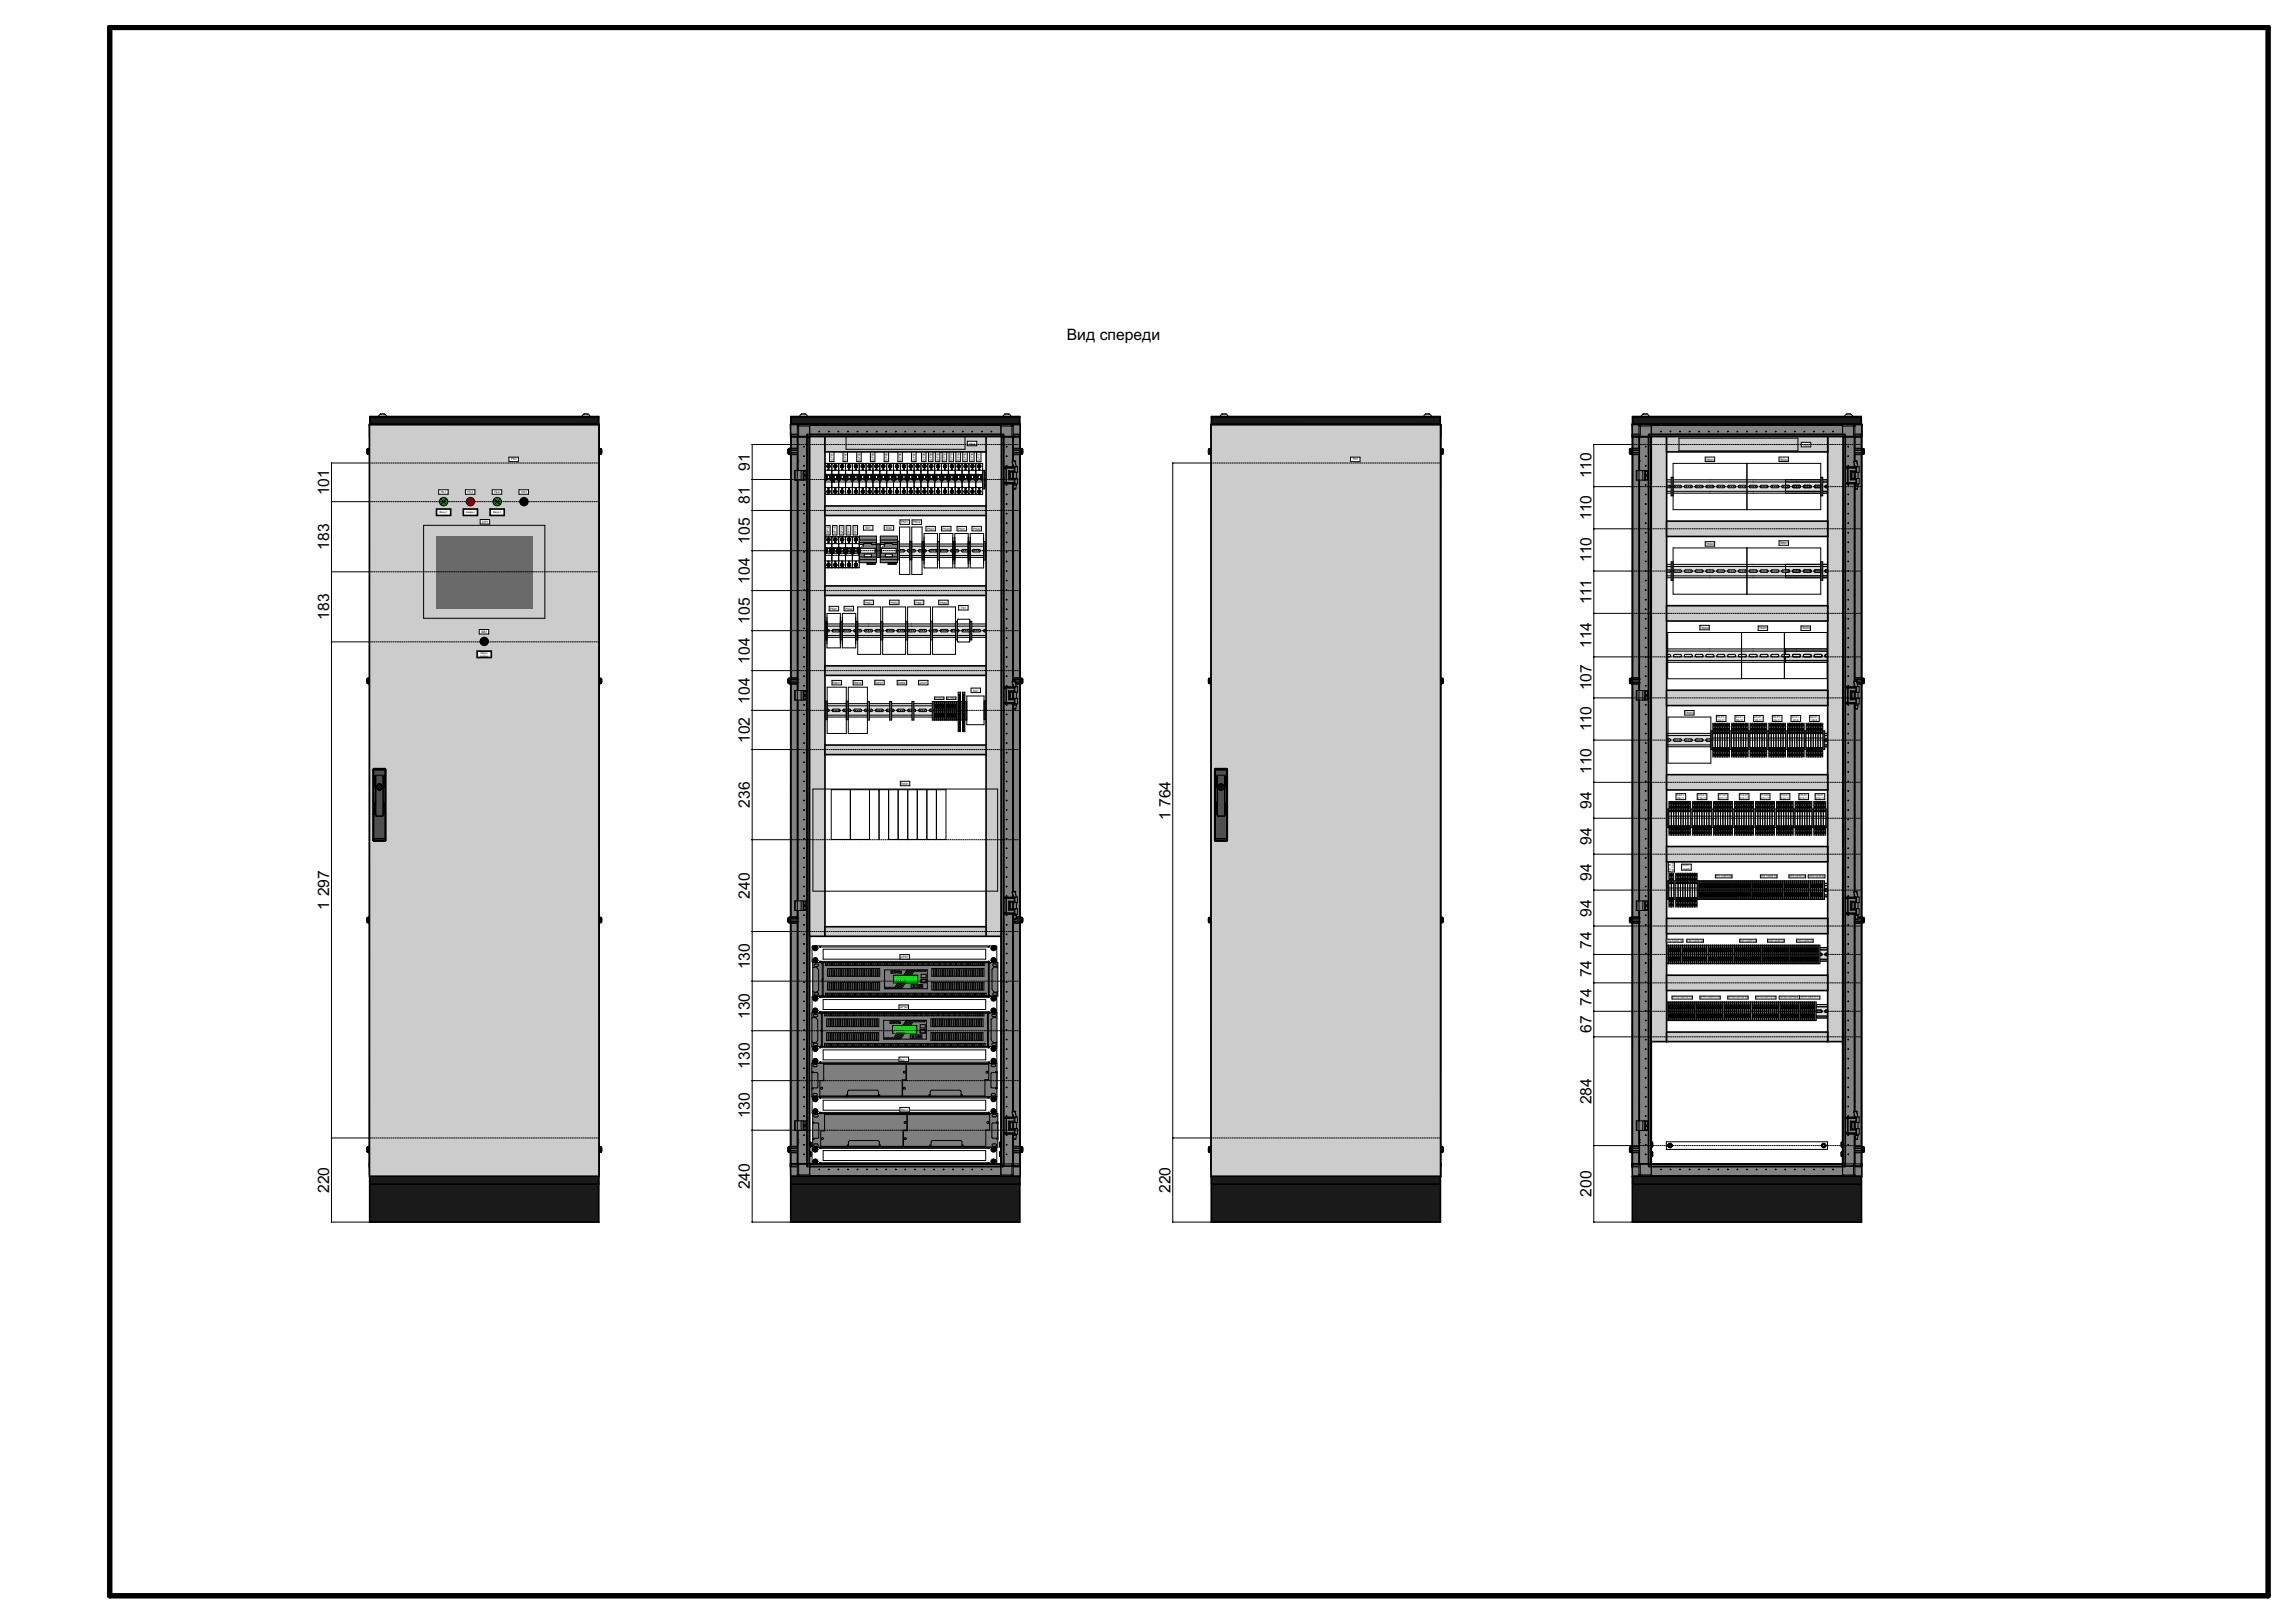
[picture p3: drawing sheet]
<svg xmlns="http://www.w3.org/2000/svg" width="420mm" height="297mm" viewBox="0 0 420 297" stroke-linecap="round" stroke-linejoin="round" font-family="sans-serif">
<defs><g id="words">
<g font-size="2.9">
<text x="195.2" y="62.2">Вид спереди</text>
<text x="137.2" y="86.1" transform="rotate(-90 137.2 86.1)">91</text>
<text x="291.3" y="87.5" transform="rotate(-90 291.3 87.5)">110</text>
<text x="60.2" y="90.7" transform="rotate(-90 60.2 90.7)">101</text>
<text x="137.2" y="92.2" transform="rotate(-90 137.2 92.2)">81</text>
<text x="291.3" y="95.2" transform="rotate(-90 291.3 95.2)">110</text>
<text x="60.2" y="100.6" transform="rotate(-90 60.2 100.6)">183</text>
<text x="137.2" y="99.5" transform="rotate(-90 137.2 99.5)">105</text>
<text x="137.2" y="106.8" transform="rotate(-90 137.2 106.8)">104</text>
<text x="291.3" y="102.9" transform="rotate(-90 291.3 102.9)">110</text>
<text x="60.2" y="113.4" transform="rotate(-90 60.2 113.4)">183</text>
<text x="291.3" y="110.6" transform="rotate(-90 291.3 110.6)">111</text>
<text x="137.2" y="114.1" transform="rotate(-90 137.2 114.1)">105</text>
<text x="291.3" y="118.5" transform="rotate(-90 291.3 118.5)">114</text>
<text x="137.2" y="121.5" transform="rotate(-90 137.2 121.5)">104</text>
<text x="137.2" y="128.7" transform="rotate(-90 137.2 128.7)">104</text>
<text x="291.3" y="126.3" transform="rotate(-90 291.3 126.3)">107</text>
<text x="137.2" y="136" transform="rotate(-90 137.2 136)">102</text>
<text x="291.3" y="133.9" transform="rotate(-90 291.3 133.9)">110</text>
<text x="291.3" y="141.6" transform="rotate(-90 291.3 141.6)">110</text>
<text x="137.2" y="147.8" transform="rotate(-90 137.2 147.8)">236</text>
<text x="291.3" y="148" transform="rotate(-90 291.3 148)">94</text>
<text x="214.2" y="150.1" transform="rotate(-90 214.2 150.1)">1 764</text>
<text x="291.3" y="154.6" transform="rotate(-90 291.3 154.6)">94</text>
<text x="291.3" y="161.2" transform="rotate(-90 291.3 161.2)">94</text>
<text x="60.2" y="166.4" transform="rotate(-90 60.2 166.4)">1 297</text>
<text x="137.2" y="164.5" transform="rotate(-90 137.2 164.5)">240</text>
<text x="291.3" y="167.8" transform="rotate(-90 291.3 167.8)">94</text>
<text x="291.3" y="173.7" transform="rotate(-90 291.3 173.7)">74</text>
<text x="137.2" y="177.4" transform="rotate(-90 137.2 177.4)">130</text>
<text x="291.3" y="178.9" transform="rotate(-90 291.3 178.9)">74</text>
<text x="291.3" y="184.1" transform="rotate(-90 291.3 184.1)">74</text>
<text x="137.2" y="186.5" transform="rotate(-90 137.2 186.5)">130</text>
<text x="291.3" y="189" transform="rotate(-90 291.3 189)">67</text>
<text x="137.2" y="195.6" transform="rotate(-90 137.2 195.6)">130</text>
<text x="291.3" y="202.1" transform="rotate(-90 291.3 202.1)">284</text>
<text x="137.2" y="204.7" transform="rotate(-90 137.2 204.7)">130</text>
<text x="60.2" y="218.3" transform="rotate(-90 60.2 218.3)">220</text>
<text x="137.2" y="217.6" transform="rotate(-90 137.2 217.6)">240</text>
<text x="214.2" y="218.3" transform="rotate(-90 214.2 218.3)">220</text>
<text x="291.3" y="219" transform="rotate(-90 291.3 219)">200</text>
</g>
<text font-size="1.4" fill="#fff" x="19.8" y="292.1">GSPublisherVersion 0.36.100.100</text>
<g font-size=".6">
<text x="177.4" y="81.4">HL4</text>
<text x="330" y="81.5">HL4</text>
<text x="93.5" y="84.3">FN1</text>
<text x="152.4" y="84.3" transform="rotate(-90 152.4 84.3)">QF01</text>
<text x="154.9" y="84.3" transform="rotate(-90 154.9 84.3)">QF02</text>
<text x="157.4" y="84.3" transform="rotate(-90 157.4 84.3)">QF03</text>
<text x="159.9" y="84.3" transform="rotate(-90 159.9 84.3)">QF04</text>
<text x="162.4" y="84.3" transform="rotate(-90 162.4 84.3)">QF05</text>
<text x="164.9" y="84.3" transform="rotate(-90 164.9 84.3)">QF06</text>
<text x="167.5" y="84.3" transform="rotate(-90 167.5 84.3)">QF07</text>
<text x="169.3" y="84.3" transform="rotate(-90 169.3 84.3)">QF08</text>
<text x="170.5" y="84.3" transform="rotate(-90 170.5 84.3)">QF09</text>
<text x="171.8" y="84.3" transform="rotate(-90 171.8 84.3)">QF10</text>
<text x="173.1" y="84.3" transform="rotate(-90 173.1 84.3)">QF12</text>
<text x="174.3" y="84.3" transform="rotate(-90 174.3 84.3)">QF13</text>
<text x="175.6" y="84.3" transform="rotate(-90 175.6 84.3)">QF14</text>
<text x="176.8" y="84.3" transform="rotate(-90 176.8 84.3)">QF15</text>
<text x="178.1" y="84.3" transform="rotate(-90 178.1 84.3)">QF16</text>
<text x="179.3" y="84.3" transform="rotate(-90 179.3 84.3)">QF17</text>
<text x="247.6" y="84.3">FN1</text>
<text x="312.1" y="84.3">TB501</text>
<text x="325.6" y="84.3">TB502</text>
<text x="80.7" y="90.2">HL1</text>
<text x="85.6" y="90.2">HL3</text>
<text x="88.3" y="95.7">OP1</text>
<text x="90.5" y="90.2">HL2</text>
<text x="95.4" y="90.2">HA1</text>
<text x="164.9" y="95.8">PS11</text>
<text x="167.1" y="95.8">PS12</text>
<text x="151.7" y="97.7" transform="rotate(-90 151.7 97.7)">QF18</text>
<text x="153" y="97.7" transform="rotate(-90 153 97.7)">QF19</text>
<text x="154.2" y="97.7" transform="rotate(-90 154.2 97.7)">QF20</text>
<text x="155.5" y="97.7" transform="rotate(-90 155.5 97.7)">QF21</text>
<text x="156.7" y="97.7" transform="rotate(-90 156.7 97.7)">QF22</text>
<text x="158.4" y="96.8">K01</text>
<text x="162.2" y="96.8">K02</text>
<text x="169.6" y="97">PS21</text>
<text x="172.5" y="97">PS22</text>
<text x="175.3" y="97">PS31</text>
<text x="178.1" y="97">PS32</text>
<text x="312.1" y="99.7">TB503</text>
<text x="325.6" y="99.6">TB601</text>
<text x="151.9" y="111.6">PS41</text>
<text x="154.7" y="111.6">PS42</text>
<text x="158.3" y="110.5">PS51</text>
<text x="163" y="110.5">PS52</text>
<text x="167.5" y="110.5">PS61</text>
<text x="172" y="110.5">PS62</text>
<text x="175.8" y="111.4">TS1</text>
<text x="88.1" y="115.8">SB1</text>
<text x="311.1" y="115.1">TB602</text>
<text x="321.8" y="115.2">TB301</text>
<text x="329.6" y="115.2">TB302</text>
<text x="152.4" y="125.1">RM01</text>
<text x="156.2" y="125.1">RM02</text>
<text x="160.2" y="125.1">SW01</text>
<text x="164.3" y="125.1">SW02</text>
<text x="168.2" y="125.1">GW01</text>
<text x="178" y="126.6">SO1</text>
<text x="308.4" y="130.7">TB303</text>
<text x="164.9" y="143.6">RK01</text>
<text x="164.8" y="175.3">UPS1</text>
<text x="164.7" y="184.5">UPS2</text>
<text x="164.7" y="194.1">Bat.1</text>
<text x="164.9" y="203.3">Bat.2</text>
</g>
<g font-size=".5">
<text x="80.4" y="93.9">Ввод 1</text>
<text x="85.3" y="93.9">Авария</text>
<text x="90.2" y="93.9">Ввод 2</text>
<text x="87.9" y="119.6">Сброс</text>
<text x="87.8" y="120.2">аварии</text>
<text x="314.3" y="131.4">K3-01-</text>
<text x="314.4" y="131.9">K3-11</text>
<text x="317.7" y="131.4">K4-01-</text>
<text x="317.8" y="131.9">K4-11</text>
<text x="321.1" y="131.4">K5-01-</text>
<text x="321.2" y="131.9">K5-11</text>
<text x="324.5" y="131.4">K6-01-</text>
<text x="324.6" y="131.9">K6-11</text>
<text x="327.9" y="131.4">K7-01-</text>
<text x="328.1" y="131.9">K7-8</text>
<text x="331.3" y="131.4">K8-01-</text>
<text x="331.6" y="131.9">K8-8</text>
<text x="306.9" y="145.7">K9-01-</text>
<text x="307" y="146.2">K9-11</text>
<text x="310.6" y="145.7">K10-01-</text>
<text x="310.7" y="146.2">K10-11</text>
<text x="314.5" y="145.7">K11-01-</text>
<text x="314.6" y="146.2">K11-11</text>
<text x="318.3" y="145.7">K12-01-</text>
<text x="318.4" y="146.2">K12-11</text>
<text x="322.2" y="145.7">K13-01-</text>
<text x="322.3" y="146.2">K13-11</text>
<text x="325.8" y="145.7">K14-01-</text>
<text x="325.9" y="146.2">K14-11</text>
<text x="329.2" y="145.7">K15-01-</text>
<text x="329.3" y="146.2">K15-11</text>
<text x="332.2" y="145.7">K16-01-</text>
<text x="332.3" y="146.2">K16-11</text>
<text x="305.8" y="159.5" transform="rotate(-90 305.8 159.5)">K17-01-</text>
<text x="306.3" y="159.5" transform="rotate(-90 306.3 159.5)">K17-02</text>
<text x="308" y="158.6">Ki-01-</text>
<text x="308.1" y="159.1">Ki-09</text>
<text x="313.9" y="160.5">XT1.1-KT1.26</text>
<text x="322.2" y="160.5">XT2.1-KT2.15</text>
<text x="327.4" y="160.5">XT3.1-KT3.12</text>
<text x="331.1" y="160.5">XT4.1-KT4.6</text>
<text x="305" y="172.3">XT4.7-KT4.12</text>
<text x="308.7" y="172.3">XT5.1-KT5.12</text>
<text x="318.4" y="172.3">XT7.1-KT7.13</text>
<text x="323.5" y="172.3">XT8.1-KT8.13</text>
<text x="328.8" y="172.3">XT9.1-KT9.14</text>
<text x="306.1" y="182.7">XT10.1-KT10.13</text>
<text x="311.2" y="182.7">XT11.1-KT11.13</text>
<text x="316.3" y="182.7">XT12.1-KT12.13</text>
<text x="321.4" y="182.7">XT13.1-KT13.13</text>
<text x="325.8" y="182.7">XT16.1-KT16.9</text>
<text x="329.6" y="182.7">XT17.1-KT17.7</text>
</g>
<g font-size=".4">
<text x="171" y="127.9">X1.1-X1.5</text>
<text x="173.2" y="127.9">X2.1-X2.5</text>
</g>
</g></defs>
<path d="M20.1 5h395v287h-395z" fill="none" stroke="#000" stroke-width="1"/>
<g fill="#dfdfdf">
<path d="M151 86.5h29.4v2.4h-29.4z" fill-rule="evenodd"/>
<path d="M151 87.5l.5 .1 .2 .2-.7 .1z" fill-rule="evenodd"/>
<path d="M151 99.6h29.4v2.4h-29.4z" fill-rule="evenodd"/>
<path d="M151 100.6h.5l.1 .3-.6 .1z" fill-rule="evenodd"/>
<path d="M151 114.2h29.4v2.4h-29.4z" fill-rule="evenodd"/>
<path d="M151 115.2h.6l.1 .3-.7 .1z" fill-rule="evenodd"/>
<path d="M151 128.8h29.4v2.4h-29.4z" fill-rule="evenodd"/>
<path d="M151 129.8h.6l.1 .3-.7 .1z" fill-rule="evenodd"/>
<path d="M305 87.8h29.4v2.4h-29.4z" fill-rule="evenodd"/>
<path d="M305 88.8h.6l.1 .3-.7 .1z" fill-rule="evenodd"/>
<path d="M326.8 87.8h7.7v2.4h-7.7z" fill-rule="evenodd"/>
<path d="M326.8 88.8h.5l.2 .3-.7 .1z" fill-rule="evenodd"/>
<path d="M305 118.8h29.4v2.4h-29.4z" fill-rule="evenodd"/>
<path d="M305 119.8h.6l.1 .3-.7 .1z" fill-rule="evenodd"/>
<path d="M326.8 118.8h7.7v2.4h-7.7z" fill-rule="evenodd"/>
<path d="M326.8 119.8h.6l.1 .3-.7 .1z" fill-rule="evenodd"/>
<path d="M305 103.3h29.4v2.4h-29.4z" fill-rule="evenodd"/>
<path d="M305 104.3h.6l.1 .3-.7 .1z" fill-rule="evenodd"/>
<path d="M326.8 103.3h7.7v2.4h-7.7z" fill-rule="evenodd"/>
<path d="M326.8 104.3h.5l.2 .3-.7 .1z" fill-rule="evenodd"/>
<path d="M305 134.2h29.4v2.4h-29.4z" fill-rule="evenodd"/>
<path d="M305 135.2h.6l.1 .3-.7 .1z" fill-rule="evenodd"/>
<path d="M326.8 134.2h7.7v2.4h-7.7z" fill-rule="evenodd"/>
<path d="M326.8 135.2h.5l.2 .3-.7 .1z" fill-rule="evenodd"/>
<path d="M305 148.5h29.4v2.4h-29.4z" fill-rule="evenodd"/>
<path d="M305 149.5h.6l.1 .3-.7 .1z" fill-rule="evenodd"/>
<path d="M326.8 148.5h7.7v2.4h-7.7z" fill-rule="evenodd"/>
<path d="M326.8 149.5h.5l.2 .3-.7 .1z" fill-rule="evenodd"/>
<path d="M305 161.7h29.4v2.4h-29.4z" fill-rule="evenodd"/>
<path d="M305 162.7h.6l.1 .3-.7 .1z" fill-rule="evenodd"/>
<path d="M326.8 161.7h7.7v2.4h-7.7z" fill-rule="evenodd"/>
<path d="M326.8 162.7h.6l.1 .3-.7 .1z" fill-rule="evenodd"/>
<path d="M305 173.5h29.4v2.4h-29.4z" fill-rule="evenodd"/>
<path d="M305 174.5h.6l.1 .2-.7 .2z" fill-rule="evenodd"/>
<path d="M326.8 173.5h7.7v2.4h-7.7z" fill-rule="evenodd"/>
<path d="M326.8 174.5h.5l.2 .2-.7 .2z" fill-rule="evenodd"/>
<path d="M305 183.9h29.4v2.4h-29.4z" fill-rule="evenodd"/>
<path d="M305 184.9h.6l.1 .3-.7 .1z" fill-rule="evenodd"/>
<path d="M326.8 183.9h7.7v2.4h-7.7z" fill-rule="evenodd"/>
<path d="M326.8 184.9h.6l.1 .3-.7 .1z" fill-rule="evenodd"/>
</g>
<g fill="none" stroke="#000" stroke-width=".18">
<path d="M150.9 99.9h29.5M151 86.9h29.4M151 88.6h29.4M152.3 87.6l1.2-.1 .2 .3-.2 .2h-1.1l-.1-.2zM154.3 87.6l1.2-.1 .2 .3-.2 .2h-1.1l-.2-.2zM156.3 87.6l1.1-.1 .2 .3-.1 .2h-1.1l-.2-.2zM158.2 87.6l1.2-.1 .2 .3-.1 .2h-1.2l-.1-.2zM160.2 87.6l1.2-.1 .2 .3-.2 .2h-1l-.2-.2zM162.2 87.6l1.2-.1 .2 .3-.2 .2h-1.1l-.1-.2zM164.2 87.6l1.2-.1 .2 .3-.2 .2h-1.1l-.2-.2zM166.1 87.6l1.2-.1 .2 .3-.1 .2h-1.1l-.2-.2zM168.2 87.6l1.1-.1 .2 .3-.1 .2h-1.1l-.2-.2z"/>
<path d="M170.1 87.6l1.2-.1 .2 .3-.2 .2h-1.1l-.1-.2zM172.1 87.6l1.2-.1 .2 .3-.2 .2h-1.1l-.1-.2zM174.1 87.6l1.2-.1 .2 .3-.2 .2h-1.1l-.2-.2zM176.1 87.6l1.1-.1 .2 .3-.1 .2h-1.1l-.2-.2zM178 87.6l1.2-.1 .2 .3-.1 .2h-1.1l-.2-.2zM180.4 99.6h-29.5v1h.6l.2 .2-.2 .2h-.6v1h29.5M180.4 86.5h-29.4v1h.5l.2 .3-.2 .2h-.5v1h29.4M180.4 87.5h-.3l-.1 .3 .1 .1 .3 .1M305 88.2h29.5M305 89.9h29.5M306.3 88.9l1.2-.1 .2 .2-.2 .3h-1l-.2-.2zM308.3 88.9l1.2-.1 .2 .2-.2 .3h-1.1l-.1-.2z"/>
<path d="M310.3 88.9l1.2-.1 .2 .2-.2 .3h-1.1l-.1-.2zM312.3 88.9l1.2-.1 .2 .2-.2 .3h-1.1l-.2-.2zM314.3 88.9l1.1-.1 .2 .2-.1 .3h-1.1l-.2-.2zM316.3 89.3h1.1l.2-.3-.2-.2h-1l-.2 .2 .2 .3M318.2 88.9l1.2-.1 .2 .2-.2 .3h-1.1l-.1-.2zM320.2 88.9l1.2-.1 .2 .2-.2 .3h-1.1l-.2-.2zM322.2 88.9l1.2-.1 .2 .2-.2 .3h-1.1l-.2-.2zM324.2 88.9l1.1-.1 .2 .2-.1 .3h-1.1l-.2-.2zM326.1 88.9l1.2-.1 .2 .2-.2 .3h-1.1l-.1-.2zM326.8 87.8v1M326.8 89.3v1M328.1 88.9v.2l.1 .2h1.1"/>
<path d="M328.3 88.8l-.2 .1M329.3 88.8l.2 .2-.1 .2M329.3 88.8l-1.2 .1M329.3 88.8l.2 .2v.2M329.4 89.2l-.1 .1M329.5 89.2l-.2 .1M330 89l.2 .3M331.3 88.8l.1 .1M331.4 88.9l-1.2-.1-.2 .2M331.4 88.9l.1 .2-.2 .2h-1.1l-.2-.3M332 89.2h1.4M332.1 89.2l.1 .1"/>
<path d="M332.1 88.9v.3M332.2 88.8l-.1 .1M332.2 88.8h1.1M333.2 88.8l.2 .1M333.3 88.8l.1 .1M333.4 89.2l-.1 .1M333.4 88.9v.3M334 89.2l.5 .1M334 89.2l.2 .1M334.1 88.9l-.1 .3M334.2 88.8l-.1 .1M334.5 87.8h-29.5v1h.5l.2 .2-.1 .3h-.6v1h29.5"/>
<path d="M334.5 88.8l-.5 .1M150.9 101.7h29.5M151 114.6h29.4M151 116.3h29.4M152.3 100.6h1.2l.2 .2-.2 .2h-1.1l-.2-.1zM152.4 115.3l1.1-.1 .2 .2-.1 .2h-1.1l-.2-.1zM154.3 100.6h1.1l.2 .2-.1 .2h-1.1l-.2-.1zM154.3 115.3l1.2-.1 .2 .2-.2 .2h-1.1l-.1-.1zM156.3 115.3l1.2-.1 .2 .2-.2 .2h-1.1l-.1-.1zM156.4 101h1l.2-.3-.2-.1h-1l-.2 .2 .2 .2M158.2 100.6h1.2l.2 .2-.2 .2h-1.1l-.1-.1zM158.3 115.3l1.2-.1 .2 .2-.2 .2h-1.1l-.2-.1z"/>
<path d="M160.2 100.6h1.2l.2 .2-.2 .2h-1.1l-.1-.1zM160.3 115.3l1.1-.1 .2 .2-.1 .2h-1.1l-.2-.1zM162.2 100.6h1.2l.2 .2-.2 .2h-1.1l-.2-.1zM162.2 115.3l1.2-.1 .2 .2-.1 .2h-1.1l-.2-.1zM164.2 100.6h1.1l.2 .2-.1 .2h-1.1l-.2-.1zM164.2 115.3l1.2-.1 .2 .2-.2 .2h-1.1l-.1-.1zM166.1 100.6h1.2l.2 .2-.2 .2h-1.1l-.1-.1zM166.2 115.3l1.2-.1 .2 .2-.2 .2h-1.1l-.2-.1zM168.1 100.6h1.2l.2 .2-.2 .2h-1.1l-.1-.1zM168.2 115.3l1.2-.1 .2 .2-.2 .2h-1.1l-.2-.1zM170.1 100.6h1.2l.2 .2-.2 .2h-1.1l-.1-.1zM170.2 115.3l1.1-.1 .2 .2-.1 .2h-1.1l-.2-.1z"/>
<path d="M172.1 100.6h1.1l.2 .2-.1 .2h-1.1l-.2-.1zM172.1 115.3l1.2-.1 .2 .2-.2 .2h-1l-.2-.1zM174 100.6h1.2l.2 .2-.1 .2h-1.1l-.2-.1zM174.1 115.3l1.2-.1 .2 .2-.2 .2h-1.1l-.1-.1zM176 100.6h1.2l.2 .2-.2 .2h-1l-.2-.1zM176.1 115.3l1.2-.1 .2 .2-.2 .2h-1.1l-.1-.1zM178 100.6h1.2l.2 .2-.2 .2h-1.1l-.1-.1zM178.1 115.3l1.2-.1 .2 .2-.2 .2h-1.1l-.2-.1zM180.4 100.6h-.3l-.2 .2 .1 .2h.4M180.4 114.2h-29.4v1h.5l.2 .2-.1 .2h-.6v1h29.4M180.4 115.2h-.3l-.1 .2 .1 .2h.3M305 119.1h29.5"/>
<path d="M305 103.7h29.5M305 105.4h29.5M306.3 119.8l1.2-.1 .2 .3-.2 .2h-1l-.2-.1zM306.3 104.4l1.2-.1 .2 .2-.2 .2h-1l-.2-.1zM308.3 119.8l1.2-.1 .2 .3-.2 .2h-1.1l-.1-.1zM308.3 104.4l1.2-.1 .2 .2-.2 .2h-1.1l-.1-.1zM310.3 119.8l1.2-.1 .2 .3-.2 .2h-1.1l-.1-.1zM310.3 104.4l1.2-.1 .2 .2-.2 .2h-1.1l-.1-.1zM312.3 119.8l1.2-.1 .1 .3-.1 .2h-1.1l-.2-.1zM312.3 104.4l1.2-.1 .2 .2-.2 .2h-1.1l-.2-.1zM314.3 119.8l1.1-.1 .2 .3-.1 .2h-1.1l-.2-.1zM314.3 104.4l1.1-.1 .2 .2-.1 .2h-1.1l-.2-.1z"/>
<path d="M316.3 104.7h1.1l.2-.3-.2-.1h-1l-.2 .2 .1 .2M318.2 119.8l1.2-.1 .2 .3-.2 .2h-1.1l-.1-.1zM318.2 104.4l1.2-.1 .2 .2-.2 .2h-1.1l-.1-.1zM320.2 119.8l1.2-.1 .2 .3-.2 .2h-1.1l-.2-.1zM320.2 104.4l1.2-.1 .2 .2-.2 .2h-1.1l-.2-.1zM322.2 119.8l1.2-.1 .1 .3-.1 .2h-1.1l-.2-.1zM322.2 104.4l1.2-.1 .1 .2-.1 .2h-1.1l-.2-.1zM324.2 119.8l1.1-.1 .2 .3-.1 .2h-1.1l-.2-.1zM324.2 104.4l1.1-.1 .2 .2-.1 .2h-1.1l-.2-.1zM326.1 119.8l1.2-.1 .2 .3-.2 .2h-1.1l-.1-.1zM326.1 104.4l1.2-.1 .2 .2-.2 .2h-1.1l-.1-.1zM326.8 103.3v1"/>
<path d="M326.8 104.7v1M326.8 118.7v1M328.1 119.8v.3l.1 .1h1.1M328.1 104.4v.2l.1 .1h1.1M328.2 119.7l-.1 .1M328.2 104.3l-.1 .1M329.3 119.7l.2 .2-.1 .2M329.3 104.3l.2 .1-.1 .2M329.3 119.7l-1.2 .1M329.3 104.3l-1.2 .1M329.4 104.6l-.1 .1M330 120l.2 .2"/>
<path d="M330 104.5l.2 .2M331.3 119.7l.1 .1M331.3 104.3l.1 .1M331.4 119.8l-1.2-.1-.2 .3M331.4 119.8l.1 .3-.2 .1h-1.1M331.4 104.4l-1.2-.1-.2 .2M331.4 104.4l.1 .2-.2 .1h-1.1M332 104.6h1.4M332.1 104.6l.1 .1M332.1 119.8v.3M332.1 104.4v.2M332.2 119.7l-.1 .1"/>
<path d="M332.2 104.3l-.1 .1M332.2 119.7h1M332.2 104.3h1.1M333.2 119.7l.2 .1M333.2 104.3l.2 .1M333.3 104.3l.1 .1M333.4 104.6l-.1 .1M333.4 119.8v.3l-.1 .1-1.3-.1M333.4 104.4v.2M334 120l.1 .2h.4M334 104.5l.1 .2h.4M334 120l.2 .2"/>
<path d="M334 104.5l.2 .2M334 119.8v.2M334.1 104.4l-.1 .1M334.2 119.7l-.2 .1M334.2 104.3l-.1 .1M334.5 118.7h-29.5v1h.5l.2 .3-.1 .2h-.6v1h29.5M334.5 119.7l-.5 .1M334.5 103.3h-29.5v1h.5l.2 .2-.1 .2h-.6v1h29.5M334.5 104.3l-.5 .1M151 129.2h29.4M151 130.9h29.4M152.4 129.8h1.1l.2 .2-.1 .2h-1.1l-.2-.1z"/>
<path d="M154.3 129.8h1.2l.2 .2-.2 .2h-1.1l-.1-.1zM156.3 129.8h1.2l.2 .2-.2 .2h-1.1l-.1-.1zM158.3 129.8h1.2l.2 .2-.2 .2h-1.1l-.2-.1zM160.3 129.8h1.1l.2 .2-.1 .2h-1.1l-.2-.1zM162.2 129.8h1.2l.2 .2-.1 .2h-1.1l-.2-.1zM164.2 129.8h1.2l.2 .2-.2 .2h-1.1l-.1-.1zM166.2 129.8h1.2l.2 .2-.2 .2h-1.1l-.2-.1zM168.2 129.8h1.2l.2 .2-.2 .2h-1.1l-.2-.1zM170.2 129.8h1.1l.2 .2-.1 .2h-1.1l-.2-.1zM172.1 129.8h1.2l.2 .2-.2 .2h-1l-.2-.1zM174.1 129.8h1.2l.2 .2-.2 .2h-1.1l-.1-.1zM176.1 129.8h1.2l.2 .2-.2 .2h-1.1l-.1-.1z"/>
<path d="M178.1 129.8h1.2l.2 .2-.2 .2h-1.1l-.2-.1zM180.4 128.8h-29.4v1h.5l.2 .2-.1 .2h-.6v1h29.4M180.4 129.8h-.3l-.1 .2 .1 .2h.3M305 134.6h29.5M305 136.3h29.5M305 120.9h29.5M306.3 135.3l1.2-.1 .2 .3-.2 .2h-1l-.2-.2zM308.3 135.3l1.2-.1 .2 .3-.2 .2h-1.1l-.1-.2zM310.3 135.3l1.2-.1 .2 .3-.2 .2h-1.1l-.1-.2zM312.3 135.3l1.2-.1 .1 .3-.1 .2h-1.1l-.2-.2zM314.3 135.3l1.1-.1 .2 .3-.1 .2h-1.1l-.2-.2zM316.2 135.3l1.2-.1 .2 .3-.2 .2h-1.1l-.1-.2z"/>
<path d="M316.3 120.2h1.1l.2-.3-.2-.2h-1l-.2 .3 .1 .2M318.2 135.3l1.2-.1 .2 .3-.2 .2h-1.1l-.1-.2zM320.2 135.3l1.2-.1 .2 .3-.2 .2h-1.1l-.2-.2zM322.2 135.3l1.2-.1 .1 .3-.1 .2h-1.1l-.2-.2zM324.2 135.3l1.1-.1 .2 .3-.1 .2h-1.1l-.2-.2zM326.1 135.3l1.2-.1 .2 .3-.2 .2h-1.1l-.1-.2zM326.8 134.2v1M326.8 135.7v1M326.8 120.2v1M328.1 135.3l-.1 .2 .2 .2h1.1M328.2 135.2l-.1 .1M329.3 135.2l.2 .2-.1 .2"/>
<path d="M329.3 135.2l-1.2 .1M329.4 135.6l-.1 .1M329.4 120.1l-.1 .1M330 135.4l.2 .3M331.3 135.2l.1 .1M331.4 135.3l-1.2-.1-.2 .2M331.4 135.3l.1 .2-.2 .2h-1.1M332.1 135.6l.1 .1M332.1 120.1l.1 .1M333.2 135.2l.2 .1M333.4 135.3l-1.2-.1-.2 .2 .1 .2M333.4 135.3v.2l-.1 .2-1.3-.1"/>
<path d="M334 135.4l.1 .3h.4M334 135.4l.2 .3M334 135.3v.1M334.2 135.2l-.2 .1M334.5 134.2h-29.5v1h.5l.2 .3-.1 .2h-.6v1h29.5M334.5 135.2l-.5 .1M305 148.9h29.5M305 150.6h29.5M306.3 149.6l1.2-.1 .2 .3-.2 .2h-1l-.2-.2zM308.3 149.6l1.2-.1 .2 .3-.2 .2h-1.1l-.1-.2zM310.3 149.6l1.2-.1 .2 .3-.2 .2h-1.1l-.1-.2zM312.3 149.6l1.2-.1 .1 .3-.1 .2h-1.1l-.2-.2z"/>
<path d="M314.3 149.6l1.1-.1 .2 .3-.1 .2h-1.1l-.2-.2zM316.2 149.6l1.2-.1 .2 .3-.2 .2h-1.1l-.1-.2zM318.2 149.6l1.2-.1 .2 .3-.2 .2h-1.1l-.1-.2zM320.2 149.6l1.2-.1 .2 .3-.2 .2h-1.1l-.2-.2zM322.2 149.6l1.2-.1 .1 .3-.1 .2h-1.1l-.2-.2zM324.2 149.6l1.1-.1 .2 .3-.1 .2h-1.1l-.2-.2zM326.1 149.6l1.2-.1 .2 .3-.2 .2h-1.1l-.1-.2zM326.8 148.5v1M326.8 150v1M328.1 149.6l-.1 .2 .2 .2h1.1M328.2 149.5l-.1 .1M329.3 149.5l.2 .2-.1 .2"/>
<path d="M329.3 149.5l-1.2 .1M329.4 149.9l-.1 .1M330 149.7l.2 .3M331.3 149.5l.1 .1M331.4 149.6l-1.2-.1-.2 .2M331.4 149.6l.1 .2-.2 .2h-1.1M332.1 149.9l.1 .1M333.2 149.5l.2 .1M333.4 149.6l-1.2-.1-.2 .2 .1 .2M333.4 149.6v.2l-.1 .2-1.3-.1M334 149.7l.1 .3h.4M334 149.7l.2 .3"/>
<path d="M334 149.6v.1M334.2 149.5l-.2 .1M334.5 148.5h-29.5v1h.5l.2 .3-.1 .2h-.6v1h29.5M334.5 149.5l-.5 .1M305 162.1h29.5M305 163.8h29.5M305 173.8h29.5M305 175.5h29.5M306.3 162.7h1.2l.2 .2-.2 .2h-1l-.2-.1zM306.3 174.5l1.2-.1 .2 .3-.2 .2h-1l-.2-.2zM308.3 162.7h1.2l.2 .2-.2 .2h-1.1l-.1-.1zM308.3 174.5l1.2-.1 .2 .3-.2 .2h-1.1l-.1-.2z"/>
<path d="M310.3 162.7h1.2l.2 .2-.2 .2h-1.1l-.1-.1zM310.3 174.5l1.2-.1 .2 .3-.2 .2h-1.1l-.1-.2zM312.3 162.7h1.2l.1 .2-.1 .2h-1.1l-.2-.1zM312.3 174.5l1.2-.1 .1 .3-.1 .2h-1.1l-.2-.2zM314.3 162.7h1.1l.2 .2-.1 .2h-1.1l-.2-.1zM314.3 174.5l1.1-.1 .2 .3-.1 .2h-1.1l-.2-.2zM316.2 162.7h1.2l.2 .2-.2 .2h-1.1l-.1-.1zM316.2 174.5l1.2-.1 .2 .3-.2 .2h-1.1l-.1-.2zM318.2 162.7h1.2l.2 .2-.2 .2h-1.1l-.1-.1zM318.2 174.5l1.2-.1 .2 .3-.2 .2h-1.1l-.1-.2zM320.2 162.7h1.2l.2 .2-.2 .2h-1.1l-.2-.1zM320.2 174.5l1.2-.1 .2 .3-.2 .2h-1.1l-.2-.2z"/>
<path d="M322.2 162.7h1.2l.1 .2-.1 .2h-1.1l-.2-.1zM322.2 174.5l1.2-.1 .1 .3-.1 .2h-1.1l-.2-.2zM324.2 162.7h1.1l.2 .2-.1 .2h-1.1l-.2-.1zM324.2 174.5l1.1-.1 .2 .3-.1 .2h-1.1l-.2-.2zM326.1 162.7h1.2l.2 .2-.2 .2h-1.1l-.1-.1zM326.1 174.5l1.2-.1 .2 .3-.2 .2h-1.1l-.1-.2zM326.8 161.7v1M326.8 163.1v1M326.8 173.4v1M326.8 174.9v1M328.1 162.7l-.1 .3 .2 .1h1.1M328.1 174.5l-.1 .2 .2 .2h1.1"/>
<path d="M328.2 162.7h-.1M328.2 174.4l-.1 .1M329.3 162.7l.2 .1-.1 .2M329.3 174.4l.2 .2-.1 .2M329.3 162.7h-1.2M329.3 174.4l-1.2 .1M329.4 163l-.1 .1M329.4 174.8l-.1 .1M330 162.9l.2 .2M330 174.7l.2 .2M331.3 162.7h.1M331.3 174.4l.1 .1"/>
<path d="M331.4 162.7h-1.2l-.2 .2M331.4 162.7l.1 .3-.2 .1h-1.1M331.4 174.5l-1.2-.1-.2 .3M331.4 174.5l.1 .2-.2 .2h-1.1M332.1 163l.1 .1M332.1 174.8l.1 .1M333.2 162.7h.2M333.2 174.4l.2 .1M333.4 162.7h-1.2l-.2 .1 .1 .2M333.4 162.7v.3l-.1 .1-1.3-.1M333.4 174.5l-1.2-.1-.2 .2 .1 .2M333.4 174.5v.2l-.1 .2-1.3-.1"/>
<path d="M334 162.9l.1 .2h.4M334 174.7l.1 .2h.4M334 162.9l.2 .2M334 174.7l.2 .2M334 162.7v.2M334 174.5v.2M334.2 162.7h-.2M334.2 174.4l-.2 .1M334.5 161.7h-29.5v1h.5l.2 .2-.1 .2h-.6v1h29.5M334.5 162.7h-.5M334.5 173.4h-29.5v1h.5l.2 .3-.1 .2h-.6v1h29.5M334.5 174.4l-.5 .1"/>
<path d="M305 184.2h29.5M305 185.9h29.5M306.3 184.9l1.2-.1 .2 .3-.2 .2h-1l-.2-.2zM308.3 184.9l1.2-.1 .2 .3-.2 .2h-1.1l-.1-.2zM310.3 184.9l1.2-.1 .2 .3-.2 .2h-1.1l-.1-.2zM312.3 184.9l1.2-.1 .1 .3-.1 .2h-1.1l-.2-.2zM314.3 184.9l1.1-.1 .2 .3-.1 .2h-1.1l-.2-.2zM316.2 184.9l1.2-.1 .2 .3-.2 .2h-1.1l-.1-.2zM318.2 184.9l1.2-.1 .2 .3-.2 .2h-1.1l-.1-.2zM320.2 184.9l1.2-.1 .2 .3-.2 .2h-1.1l-.2-.2zM322.2 184.9l1.2-.1 .1 .3-.1 .2h-1.1l-.2-.2zM324.2 184.9l1.1-.1 .2 .3-.1 .2h-1.1l-.2-.2z"/>
<path d="M326.1 184.9l1.2-.1 .2 .3-.2 .2h-1.1l-.1-.2zM326.8 183.8v1M326.8 185.3v1M328.1 184.9l-.1 .2 .2 .2h1.1M328.2 184.8l-.1 .1M329.3 184.8l.2 .2-.1 .2M329.3 184.8l-1.2 .1M329.4 185.2l-.1 .1M330 185.1l.2 .2M331.3 184.8l.1 .1M331.4 184.9l-1.2-.1-.2 .3M331.4 184.9l.1 .2-.2 .2h-1.1"/>
<path d="M332.1 185.2l.1 .1M333.2 184.8l.2 .1M333.4 184.9l-1.2-.1-.2 .2 .1 .2M333.4 184.9v.2l-.1 .2-1.3-.1M334 185.1l.1 .2h.4M334 185.1l.2 .2M334 184.9v.2M334.2 184.8l-.2 .1M334.5 183.8h-29.5v1h.5l.2 .3-.1 .2h-.6v1h29.5M334.5 184.8l-.5 .1"/>
</g>
<g fill="#7f7f7f">
<path d="M157.2 99.6h.9v-.1h1.4v.1h.9v2.3h-.9v-.5h-1.3v.5h-1zM157.5 100.4v.8h2.6v-.8z" fill-rule="evenodd"/>
<path d="M161.1 99.6h.8v-.1h1.4v.1h.9v2.3h-.9v-.5h-1.3v.5h-.9zM161.3 100.4v.8h2.7v-.8z" fill-rule="evenodd"/>
</g>
<path d="M175.6 126.7v7.2M176.4 126.7v7.2" fill="none" stroke="#dcfe65" stroke-width=".42"/>
<path d="M144.7 215.2h41.9v8.4h-41.9z" fill-rule="evenodd" fill="#1a1a1a"/>
<path d="M144.7 215.2h41.9v8.4h-41.9z" fill="none" stroke="#000" stroke-width=".3"/>
<path d="M144.7 76.2h41.9v1.5h-41.9z" fill-rule="evenodd" fill="#1a1a1a"/>
<path d="M144.7 76.2h41.9v1.5h-41.9z" fill="none" stroke="#000" stroke-width=".3"/>
<path d="M144.7 77.7h3.5v135.8h-3.5z" fill-rule="evenodd" fill="#838383"/>
<path d="M144.7 77.7h3.5v135.8h-3.5z" fill="none" stroke="#000" stroke-width=".3"/>
<path d="M144.7 213h42v2.2h-42z" fill-rule="evenodd" fill="#838383"/>
<path d="M144.7 213h42v2.2h-42z" fill="none" stroke="#000" stroke-width=".3"/>
<path d="M183.3 77.7h3.4v135.7h-3.5z" fill-rule="evenodd" fill="#838383"/>
<path d="M183.3 77.7h3.4v135.7h-3.5z" fill="none" stroke="#000" stroke-width=".3"/>
<path d="M144.7 77.6h42v2.3h-42z" fill-rule="evenodd" fill="#838383"/>
<path d="M144.7 77.6h42v2.3h-42z" fill="none" stroke="#000" stroke-width=".3"/>
<path d="M67.7 215.2h41.9v8.4h-41.9z" fill-rule="evenodd" fill="#1a1a1a"/>
<path d="M67.7 215.2h41.9v8.4h-41.9z" fill="none" stroke="#000" stroke-width=".3"/>
<path d="M67.7 76.2h41.8v1.5h-41.8z" fill-rule="evenodd" fill="#1a1a1a"/>
<path d="M67.7 76.2h41.8v1.5h-41.8z" fill="none" stroke="#000" stroke-width=".3"/>
<path d="M67.7 77.7h3.4v135.8h-3.5z" fill-rule="evenodd" fill="#838383"/>
<path d="M67.7 77.7h3.4v135.8h-3.5z" fill="none" stroke="#000" stroke-width=".3"/>
<path d="M67.6 213h42v2.2h-41.9z" fill-rule="evenodd" fill="#838383"/>
<path d="M67.6 213h42v2.2h-41.9z" fill="none" stroke="#000" stroke-width=".3"/>
<path d="M106.2 77.7h3.4v135.7h-3.5z" fill-rule="evenodd" fill="#838383"/>
<path d="M106.2 77.7h3.4v135.7h-3.5z" fill="none" stroke="#000" stroke-width=".3"/>
<path d="M67.6 77.6h42v2.3h-41.9z" fill-rule="evenodd" fill="#838383"/>
<path d="M67.6 77.6h42v2.3h-41.9z" fill="none" stroke="#000" stroke-width=".3"/>
<g fill="#fff">
<path d="M151 84.9h1.2v5.5h-1.2z" fill-rule="evenodd"/>
<path d="M152.3 84.9h1.2v5.5h-1.2z" fill-rule="evenodd"/>
<path d="M153.5 84.9h1.2v5.5h-1.2z" fill-rule="evenodd"/>
<path d="M154.8 84.9h1.2v5.5h-1.2z" fill-rule="evenodd"/>
<path d="M168.6 84.9h1.2v5.5h-1.2z" fill-rule="evenodd"/>
<path d="M169.8 84.9h1.2v5.5h-1.2z" fill-rule="evenodd"/>
<path d="M171.1 84.9h1.2v5.5h-1.2z" fill-rule="evenodd"/>
<path d="M172.3 84.9h1.2v5.5h-1.2z" fill-rule="evenodd"/>
<path d="M173.6 84.9h1.2v5.5h-1.2z" fill-rule="evenodd"/>
<path d="M174.8 84.9h1.2v5.5h-1.2z" fill-rule="evenodd"/>
<path d="M176.1 84.9h1.2v5.5h-1.2z" fill-rule="evenodd"/>
<path d="M177.3 84.9h1.3v5.5h-1.3z" fill-rule="evenodd"/>
<path d="M178.6 84.9h1.2v5.5h-1.2z" fill-rule="evenodd"/>
<path d="M151 98.3h1.2v5.5h-1.2z" fill-rule="evenodd"/>
<path d="M153.5 98.3h1.2v5.5h-1.2z" fill-rule="evenodd"/>
<path d="M154.8 98.3h1.2v5.5h-1.2z" fill-rule="evenodd"/>
<path d="M175.5 127h.1v.2h-.2z" fill-rule="evenodd"/>
<path d="M175.6 127.2h.1l-.1 .1z" fill-rule="evenodd"/>
<path d="M175.4 127.2h.2v.1z" fill-rule="evenodd"/>
<path d="M175.6 127l.1 .2h-.1z" fill-rule="evenodd"/>
<path d="M175.5 127.5h.1v.1h-.2z" fill-rule="evenodd"/>
<path d="M175.6 127.7h.1l-.1 .1z" fill-rule="evenodd"/>
<path d="M175.4 127.7h.2v.1z" fill-rule="evenodd"/>
<path d="M175.6 127.5l.1 .1h-.1z" fill-rule="evenodd"/>
<path d="M175.5 128h.1v.1h-.2z" fill-rule="evenodd"/>
<path d="M175.6 128.1h.1l-.1 .2z" fill-rule="evenodd"/>
<path d="M175.4 128.1h.2v.2z" fill-rule="evenodd"/>
<path d="M175.6 128l.1 .1h-.1z" fill-rule="evenodd"/>
<path d="M175.5 128.5h.1v.1h-.2z" fill-rule="evenodd"/>
<path d="M175.6 128.6h.1l-.1 .2z" fill-rule="evenodd"/>
<path d="M175.4 128.6h.2v.2z" fill-rule="evenodd"/>
<path d="M175.6 128.5l.1 .1h-.1z" fill-rule="evenodd"/>
<path d="M175.5 129h.1v.1h-.2z" fill-rule="evenodd"/>
<path d="M175.6 129.1h.1l-.1 .2z" fill-rule="evenodd"/>
<path d="M175.4 129.1h.2v.2z" fill-rule="evenodd"/>
<path d="M175.6 129l.1 .1h-.1z" fill-rule="evenodd"/>
<path d="M175.5 129.5h.1v.1h-.2z" fill-rule="evenodd"/>
<path d="M175.6 129.6h.1l-.1 .2z" fill-rule="evenodd"/>
<path d="M175.4 129.6h.2v.2z" fill-rule="evenodd"/>
<path d="M175.6 129.5l.1 .1h-.1z" fill-rule="evenodd"/>
<path d="M175.5 130h.1v.1h-.2z" fill-rule="evenodd"/>
<path d="M175.6 130.1h.1l-.1 .2z" fill-rule="evenodd"/>
<path d="M175.4 130.1h.2v.2z" fill-rule="evenodd"/>
<path d="M175.6 130l.1 .1h-.1z" fill-rule="evenodd"/>
<path d="M175.5 130.5l.1-.1v.2h-.2z" fill-rule="evenodd"/>
<path d="M175.6 130.6h.1l-.1 .1z" fill-rule="evenodd"/>
<path d="M175.4 130.6h.2v.1z" fill-rule="evenodd"/>
<path d="M175.6 130.4l.1 .2h-.1z" fill-rule="evenodd"/>
<path d="M175.5 131l.1-.1v.2h-.2z" fill-rule="evenodd"/>
<path d="M175.6 131.1h.1l-.1 .1z" fill-rule="evenodd"/>
<path d="M175.4 131.1h.2v.1z" fill-rule="evenodd"/>
<path d="M175.6 130.9l.1 .2h-.1z" fill-rule="evenodd"/>
<path d="M175.5 131.5l.1-.1v.2h-.2z" fill-rule="evenodd"/>
<path d="M175.6 131.6h.1l-.1 .1z" fill-rule="evenodd"/>
<path d="M175.4 131.6h.2v.1z" fill-rule="evenodd"/>
<path d="M175.6 131.4l.1 .2h-.1z" fill-rule="evenodd"/>
<path d="M175.5 132l.1-.1v.2h-.2z" fill-rule="evenodd"/>
<path d="M175.6 132.1h.1l-.1 .1z" fill-rule="evenodd"/>
<path d="M175.4 132.1h.2v.1z" fill-rule="evenodd"/>
<path d="M175.6 131.9l.1 .2h-.1z" fill-rule="evenodd"/>
<path d="M175.5 132.4h.1v.1h-.2z" fill-rule="evenodd"/>
<path d="M175.6 132.6h.1l-.1 .1z" fill-rule="evenodd"/>
<path d="M175.4 132.6h.2v.1z" fill-rule="evenodd"/>
<path d="M175.6 132.4l.1 .1h-.1z" fill-rule="evenodd"/>
<path d="M175.5 132.9h.1v.1h-.2z" fill-rule="evenodd"/>
<path d="M175.6 133.1h.1l-.1 .1z" fill-rule="evenodd"/>
<path d="M175.4 133.1h.2v.1z" fill-rule="evenodd"/>
<path d="M175.6 132.9l.1 .1h-.1z" fill-rule="evenodd"/>
<path d="M175.5 133.4h.1v.1h-.2z" fill-rule="evenodd"/>
<path d="M175.6 133.5h.1l-.1 .2z" fill-rule="evenodd"/>
<path d="M175.4 133.5h.2v.2z" fill-rule="evenodd"/>
<path d="M175.6 133.4l.1 .1h-.1z" fill-rule="evenodd"/>
</g>
<path d="M176 128.4v3.4" fill="none" stroke="#6a6a6a" stroke-width=".36"/>
<path d="M176.1 129.3v.2l-.1-.1z" fill-rule="evenodd" fill="#6a6a6a"/>
<g fill="#fff">
<path d="M176.3 127h.1v.2h-.2z" fill-rule="evenodd"/>
<path d="M176.4 127.2h.1l-.1 .1z" fill-rule="evenodd"/>
<path d="M176.2 127.2h.2v.1z" fill-rule="evenodd"/>
<path d="M176.4 127l.1 .2h-.1z" fill-rule="evenodd"/>
<path d="M176.3 127.5h.1v.1h-.2z" fill-rule="evenodd"/>
<path d="M176.4 127.7h.1l-.1 .1z" fill-rule="evenodd"/>
<path d="M176.2 127.7h.2v.1z" fill-rule="evenodd"/>
<path d="M176.4 127.5l.1 .1h-.1z" fill-rule="evenodd"/>
<path d="M176.2 128h.1v.1h-.1z" fill-rule="evenodd"/>
<path d="M176.4 128.1h.1l-.1 .2z" fill-rule="evenodd"/>
<path d="M176.2 128.1h.1v.2z" fill-rule="evenodd"/>
<path d="M176.4 128l.1 .1h-.1z" fill-rule="evenodd"/>
<path d="M176.3 128.5v.1h-.1z" fill-rule="evenodd"/>
<path d="M176.4 128.6h.1l-.1 .2z" fill-rule="evenodd"/>
<path d="M176.2 128.6h.1v.2z" fill-rule="evenodd"/>
<path d="M176.4 128.5l.1 .1h-.1z" fill-rule="evenodd"/>
<path d="M176.3 129v.1h-.1z" fill-rule="evenodd"/>
<path d="M176.4 129.1h.1l-.1 .2z" fill-rule="evenodd"/>
<path d="M176.2 129.1h.1v.2z" fill-rule="evenodd"/>
<path d="M176.4 129l.1 .1h-.1z" fill-rule="evenodd"/>
<path d="M176.3 129.5v.1h-.1z" fill-rule="evenodd"/>
<path d="M176.4 129.6h.1l-.1 .2z" fill-rule="evenodd"/>
<path d="M176.2 129.6h.1v.2z" fill-rule="evenodd"/>
<path d="M176.4 129.5l.1 .1h-.1z" fill-rule="evenodd"/>
<path d="M176.3 130v.1h-.1z" fill-rule="evenodd"/>
<path d="M176.4 130.1h.1l-.1 .2z" fill-rule="evenodd"/>
<path d="M176.2 130.1h.1v.2z" fill-rule="evenodd"/>
<path d="M176.4 130l.1 .1h-.1z" fill-rule="evenodd"/>
<path d="M176.3 130.5v-.1v.2h-.1z" fill-rule="evenodd"/>
<path d="M176.4 130.6h.1l-.1 .1z" fill-rule="evenodd"/>
<path d="M176.2 130.6h.1v.1z" fill-rule="evenodd"/>
<path d="M176.4 130.4l.1 .2h-.1z" fill-rule="evenodd"/>
<path d="M176.3 131v-.1v.2h-.1z" fill-rule="evenodd"/>
<path d="M176.4 131.1h.1l-.1 .1z" fill-rule="evenodd"/>
<path d="M176.2 131.1h.1v.1z" fill-rule="evenodd"/>
<path d="M176.4 130.9l.1 .2h-.1z" fill-rule="evenodd"/>
<path d="M176.3 131.5v-.1v.2h-.1z" fill-rule="evenodd"/>
<path d="M176.4 131.6h.1l-.1 .1z" fill-rule="evenodd"/>
<path d="M176.2 131.6h.1v.1z" fill-rule="evenodd"/>
<path d="M176.4 131.4l.1 .2h-.1z" fill-rule="evenodd"/>
<path d="M176.3 132v-.1v.2h-.1z" fill-rule="evenodd"/>
<path d="M176.4 132.1h.1l-.1 .1z" fill-rule="evenodd"/>
<path d="M176.2 132.1h.1v.1z" fill-rule="evenodd"/>
<path d="M176.4 131.9l.1 .2h-.1z" fill-rule="evenodd"/>
<path d="M176.3 132.4v.1h-.1z" fill-rule="evenodd"/>
<path d="M176.4 132.6h.1l-.1 .1z" fill-rule="evenodd"/>
<path d="M176.2 132.6h.1v.1z" fill-rule="evenodd"/>
<path d="M176.4 132.4l.1 .1h-.1z" fill-rule="evenodd"/>
<path d="M176.3 132.9v.1h-.1z" fill-rule="evenodd"/>
<path d="M176.4 133.1h.1l-.1 .1z" fill-rule="evenodd"/>
<path d="M176.2 133.1h.1v.1z" fill-rule="evenodd"/>
<path d="M176.4 132.9l.1 .1h-.1z" fill-rule="evenodd"/>
<path d="M176.3 133.4v.1h-.1z" fill-rule="evenodd"/>
<path d="M176.4 133.5h.1l-.1 .2z" fill-rule="evenodd"/>
<path d="M176.2 133.5h.1v.2z" fill-rule="evenodd"/>
<path d="M176.4 133.4l.1 .1h-.1z" fill-rule="evenodd"/>
</g>
<path d="M176.8 128.4v3.4" fill="none" stroke="#6a6a6a" stroke-width=".35"/>
<path d="M176.9 129.3v.2l-.1-.1z" fill-rule="evenodd" fill="#6a6a6a"/>
<path d="M152.6 87.8h.1v.4h-.1z" fill-rule="evenodd" fill="#fff"/>
<path d="M152.6 87.8h.1v.4h-.1z" fill="none" stroke="#000" stroke-width=".18"/>
<path d="M177 127.4h3.1v5.2h-3.1z" fill-rule="evenodd" fill="#fff"/>
<path d="M171.7 99.1v3.4" fill="none" stroke="#6a6a6a" stroke-width=".35"/>
<path d="M171.9 100v.2l-.1-.1z" fill-rule="evenodd" fill="#6a6a6a"/>
<path d="M170.5 113.7v3.4" fill="none" stroke="#6a6a6a" stroke-width=".35"/>
<path d="M170.6 114.7v.2l-.1-.1z" fill-rule="evenodd" fill="#6a6a6a"/>
<path d="M175 113.7v3.4" fill="none" stroke="#6a6a6a" stroke-width=".35"/>
<path d="M175.2 114.7v.2l-.2-.1z" fill-rule="evenodd" fill="#6a6a6a"/>
<path d="M177.7 113.7v3.4" fill="none" stroke="#6a6a6a" stroke-width=".35"/>
<path d="M177.8 114.7v.2l-.1-.1z" fill-rule="evenodd" fill="#6a6a6a"/>
<path d="M158.9 128.4v3.4" fill="none" stroke="#6a6a6a" stroke-width=".35"/>
<path d="M159 129.3v.2l-.1-.1z" fill-rule="evenodd" fill="#6a6a6a"/>
<path d="M163 128.4v3.4" fill="none" stroke="#6a6a6a" stroke-width=".35"/>
<path d="M163.1 129.3v.2l-.1-.1z" fill-rule="evenodd" fill="#6a6a6a"/>
<path d="M167.1 128.4v3.4" fill="none" stroke="#6a6a6a" stroke-width=".35"/>
<path d="M167.1 129.4l.1-.1v.2z" fill-rule="evenodd" fill="#6a6a6a"/>
<path d="M174.6 99.1v3.4" fill="none" stroke="#6a6a6a" stroke-width=".35"/>
<path d="M174.7 100v.2l-.1-.1z" fill-rule="evenodd" fill="#6a6a6a"/>
<path d="M180.3 128.3v3.4" fill="none" stroke="#6a6a6a" stroke-width=".35"/>
<path d="M180.3 129.3l.1-.1v.2z" fill-rule="evenodd" fill="#6a6a6a"/>
<g fill="#fff">
<path d="M157.5 100.4h2.6v.8h-2.6z" fill-rule="evenodd"/>
<path d="M158.2 101.4h1.3v.5h-1.3z" fill-rule="evenodd"/>
</g>
<g fill="#7f7f7f">
<path d="M157.2 99.3h3.2v.3h-.9v-.1h-1.4v.2h-.9z" fill-rule="evenodd"/>
<path d="M157.2 101.9h3.2v1.1h-3.2z" fill-rule="evenodd"/>
<path d="M157.2 98.1h3.2v1.2h-3.2z" fill-rule="evenodd"/>
</g>
<path d="M160.4 99.6h.7v2.4h-.7z" fill-rule="evenodd" fill="#4f4f4f"/>
<path d="M160.4 99.6h.7v2.4h-.7z" fill="none" stroke="#000" stroke-width=".18"/>
<g fill="#fff">
<path d="M161.3 100.4h2.7v.8h-2.7z" fill-rule="evenodd"/>
<path d="M162 101.4h1.3v.5h-1.3z" fill-rule="evenodd"/>
</g>
<g fill="#7f7f7f">
<path d="M161.1 99.3h3.1v.3h-.9v-.1h-1.4v.2h-.8z" fill-rule="evenodd"/>
<path d="M161.1 101.9h3.1v1.1h-3.1z" fill-rule="evenodd"/>
<path d="M161.1 98.1h3.1v1.2h-3.1z" fill-rule="evenodd"/>
</g>
<path d="M164.4 99.1v3.3" fill="none" stroke="#6a6a6a" stroke-width=".35"/>
<path d="M164.4 100.1l.1-.1v.2z" fill-rule="evenodd" fill="#6a6a6a"/>
<path d="M156 98.3h1.2v5.5h-1.2z" fill-rule="evenodd" fill="#fff"/>
<path d="M156.8 113.7v3.4" fill="none" stroke="#6a6a6a" stroke-width=".35"/>
<path d="M156.9 114.7v.2l-.1-.1z" fill-rule="evenodd" fill="#6a6a6a"/>
<path d="M170.8 128.4v3.4" fill="none" stroke="#6a6a6a" stroke-width=".35"/>
<path d="M170.9 129.3v.2l-.1-.1z" fill-rule="evenodd" fill="#6a6a6a"/>
<path d="M171.2 128.4v3.4" fill="none" stroke="#6a6a6a" stroke-width=".35"/>
<g fill="#6a6a6a">
<path d="M171 130.6l.2 .1-.2 .1z" fill-rule="evenodd"/>
<path d="M171 130.6l.2 .1-.2 .1z" fill-rule="evenodd"/>
<path d="M171.1 130.8l.1-.1 .1 .1z" fill-rule="evenodd"/>
<path d="M171.1 130.6h.2l-.1 .1z" fill-rule="evenodd"/>
<path d="M171.3 130.6v.2l-.1-.1z" fill-rule="evenodd"/>
<path d="M171 129.3l.2 .1-.2 .1z" fill-rule="evenodd"/>
<path d="M171.1 129.5l.1-.1 .1 .1z" fill-rule="evenodd"/>
<path d="M171.1 129.3h.2l-.1 .1z" fill-rule="evenodd"/>
<path d="M171.3 129.3v.2l-.1-.1z" fill-rule="evenodd"/>
</g>
<path d="M171.5 128.4v3.4" fill="none" stroke="#6a6a6a" stroke-width=".35"/>
<g fill="#6a6a6a">
<path d="M171.4 130.6l.1 .1-.1 .1z" fill-rule="evenodd"/>
<path d="M171.4 130.6l.1 .1-.1 .1z" fill-rule="evenodd"/>
<path d="M171.5 130.7l.1 .1h-.2z" fill-rule="evenodd"/>
<path d="M171.4 130.6h.2l-.1 .1z" fill-rule="evenodd"/>
<path d="M171.6 130.6v.2l-.1-.1z" fill-rule="evenodd"/>
<path d="M171.4 129.3l.1 .1-.1 .1z" fill-rule="evenodd"/>
<path d="M171.5 129.4l.1 .1h-.2z" fill-rule="evenodd"/>
<path d="M171.4 129.3h.2l-.1 .1z" fill-rule="evenodd"/>
<path d="M171.6 129.3v.2l-.1-.1z" fill-rule="evenodd"/>
</g>
<path d="M171.9 128.4v3.4" fill="none" stroke="#6a6a6a" stroke-width=".35"/>
<g fill="#6a6a6a">
<path d="M171.8 130.6l.1 .1-.1 .1z" fill-rule="evenodd"/>
<path d="M171.8 130.6l.1 .1-.1 .1z" fill-rule="evenodd"/>
<path d="M171.8 130.8l.1-.1 .1 .1z" fill-rule="evenodd"/>
<path d="M171.8 130.6h.2l-.1 .1z" fill-rule="evenodd"/>
<path d="M172 130.6v.2l-.1-.1z" fill-rule="evenodd"/>
<path d="M171.8 129.3l.1 .1-.1 .1z" fill-rule="evenodd"/>
<path d="M171.8 129.5l.1-.1 .1 .1z" fill-rule="evenodd"/>
<path d="M171.8 129.3h.2l-.1 .1z" fill-rule="evenodd"/>
<path d="M172 129.3v.2l-.1-.1z" fill-rule="evenodd"/>
</g>
<path d="M172.3 128.4v3.4" fill="none" stroke="#6a6a6a" stroke-width=".35"/>
<g fill="#6a6a6a">
<path d="M172.1 130.6l.1 .1-.1 .1z" fill-rule="evenodd"/>
<path d="M172.1 130.6l.1 .1-.1 .1z" fill-rule="evenodd"/>
<path d="M172.3 130.7l.1 .1h-.3z" fill-rule="evenodd"/>
<path d="M172.2 130.6h.2l-.1 .1z" fill-rule="evenodd"/>
<path d="M172.4 130.6v.2l-.1-.1z" fill-rule="evenodd"/>
<path d="M172.1 129.3l.1 .1-.1 .1z" fill-rule="evenodd"/>
<path d="M172.3 129.4l.1 .1h-.3z" fill-rule="evenodd"/>
<path d="M172.2 129.3h.2l-.1 .1z" fill-rule="evenodd"/>
<path d="M172.4 129.3v.2l-.1-.1z" fill-rule="evenodd"/>
</g>
<path d="M172.6 128.4v3.4" fill="none" stroke="#6a6a6a" stroke-width=".35"/>
<g fill="#6a6a6a">
<path d="M172.5 130.6l.1 .1-.1 .1z" fill-rule="evenodd"/>
<path d="M172.5 130.6l.1 .1-.1 .1z" fill-rule="evenodd"/>
<path d="M172.5 130.8l.1-.1 .1 .1z" fill-rule="evenodd"/>
<path d="M172.5 130.6h.2l-.1 .1z" fill-rule="evenodd"/>
<path d="M172.7 130.6v.2l-.1-.1z" fill-rule="evenodd"/>
<path d="M172.5 129.3l.1 .1-.1 .1z" fill-rule="evenodd"/>
<path d="M172.6 129.4l.1 .1h-.2z" fill-rule="evenodd"/>
<path d="M172.5 129.3h.2l-.1 .1z" fill-rule="evenodd"/>
<path d="M172.6 129.4l.1-.1v.2z" fill-rule="evenodd"/>
</g>
<path d="M173.3 128.4v3.4" fill="none" stroke="#6a6a6a" stroke-width=".35"/>
<g fill="#6a6a6a">
<path d="M173.2 130.6l.1 .1-.1 .1z" fill-rule="evenodd"/>
<path d="M173.2 130.6l.1 .1-.1 .1z" fill-rule="evenodd"/>
<path d="M173.2 130.8l.1-.1 .2 .1z" fill-rule="evenodd"/>
<path d="M173.2 130.6h.3l-.1 .1z" fill-rule="evenodd"/>
<path d="M173.5 130.6v.2l-.1-.1z" fill-rule="evenodd"/>
<path d="M173.2 129.3l.1 .1-.1 .1z" fill-rule="evenodd"/>
<path d="M173.3 129.4l.2 .1h-.3z" fill-rule="evenodd"/>
<path d="M173.2 129.3h.3l-.1 .1z" fill-rule="evenodd"/>
<path d="M173.4 129.4l.1-.1v.2z" fill-rule="evenodd"/>
</g>
<path d="M173.7 128.4v3.4" fill="none" stroke="#6a6a6a" stroke-width=".35"/>
<g fill="#6a6a6a">
<path d="M173.6 130.6l.1 .1-.1 .1z" fill-rule="evenodd"/>
<path d="M173.6 130.6l.1 .1-.1 .1z" fill-rule="evenodd"/>
<path d="M173.7 130.7l.1 .1-.2 .1z" fill-rule="evenodd"/>
<path d="M173.6 130.6h.2l-.1 .1z" fill-rule="evenodd"/>
<path d="M173.8 130.6v.2l-.1-.1z" fill-rule="evenodd"/>
<path d="M173.6 129.3l.1 .1-.1 .1z" fill-rule="evenodd"/>
<path d="M173.7 129.4l.1 .1h-.2z" fill-rule="evenodd"/>
<path d="M173.6 129.3h.2l-.1 .1z" fill-rule="evenodd"/>
<path d="M173.8 129.3v.2l-.1-.1z" fill-rule="evenodd"/>
</g>
<path d="M174.1 128.4v3.4" fill="none" stroke="#6a6a6a" stroke-width=".35"/>
<g fill="#6a6a6a">
<path d="M174 130.6l.1 .1-.1 .1z" fill-rule="evenodd"/>
<path d="M174 130.6l.1 .1-.1 .1z" fill-rule="evenodd"/>
<path d="M174 130.8l.1-.1 .1 .1z" fill-rule="evenodd"/>
<path d="M174 130.6h.2l-.1 .1z" fill-rule="evenodd"/>
<path d="M174.2 130.6v.2l-.1-.1z" fill-rule="evenodd"/>
<path d="M174 129.3l.1 .1-.1 .1z" fill-rule="evenodd"/>
<path d="M174 129.5l.1-.1 .1 .1z" fill-rule="evenodd"/>
<path d="M174 129.3h.2l-.1 .1z" fill-rule="evenodd"/>
<path d="M174.2 129.3v.2l-.1-.1z" fill-rule="evenodd"/>
</g>
<path d="M174.4 128.4v3.4" fill="none" stroke="#6a6a6a" stroke-width=".35"/>
<g fill="#6a6a6a">
<path d="M174.3 130.6l.1 .1-.1 .1z" fill-rule="evenodd"/>
<path d="M174.3 130.6l.1 .1-.1 .1z" fill-rule="evenodd"/>
<path d="M174.4 130.7l.1 .1-.1 .1z" fill-rule="evenodd"/>
<path d="M174.3 130.6h.2l-.1 .1z" fill-rule="evenodd"/>
<path d="M174.6 130.6v.2l-.2-.1z" fill-rule="evenodd"/>
<path d="M174.3 129.3l.1 .1-.1 .1z" fill-rule="evenodd"/>
<path d="M174.4 129.4l.1 .1h-.1z" fill-rule="evenodd"/>
<path d="M174.3 129.3h.2l-.1 .1z" fill-rule="evenodd"/>
<path d="M174.6 129.3v.2l-.2-.1z" fill-rule="evenodd"/>
</g>
<path d="M174.8 128.4v3.4" fill="none" stroke="#6a6a6a" stroke-width=".35"/>
<g fill="#6a6a6a">
<path d="M174.7 130.6l.1 .1-.1 .1z" fill-rule="evenodd"/>
<path d="M174.7 130.6l.1 .1-.1 .1z" fill-rule="evenodd"/>
<path d="M174.7 130.8l.1-.1 .1 .1z" fill-rule="evenodd"/>
<path d="M174.7 130.6h.2l-.1 .1z" fill-rule="evenodd"/>
<path d="M174.9 130.6v.2l-.1-.1z" fill-rule="evenodd"/>
<path d="M174.7 129.3l.1 .1-.1 .1z" fill-rule="evenodd"/>
<path d="M174.7 129.5l.1-.1 .1 .1z" fill-rule="evenodd"/>
<path d="M174.7 129.3h.2l-.1 .1z" fill-rule="evenodd"/>
<path d="M174.8 129.4l.1-.1v.2z" fill-rule="evenodd"/>
</g>
<path d="M175.2 128.4v3.4" fill="none" stroke="#6a6a6a" stroke-width=".35"/>
<path d="M175.3 129.3v.2l-.1-.1z" fill-rule="evenodd" fill="#6a6a6a"/>
<path d="M173 128.4v3.4" fill="none" stroke="#6a6a6a" stroke-width=".35"/>
<path d="M173 129.4l.1-.1v.2z" fill-rule="evenodd" fill="#6a6a6a"/>
<path d="M148.6 185.4h33.9v6.1h-33.9z" fill-rule="evenodd" fill="#7f7f7f"/>
<path d="M163.4 187.7h4.4v1.4h-4.4z" fill-rule="evenodd" fill="#00e708"/>
<path d="M148.7 203.8h33.9v6.1h-33.9z" fill-rule="evenodd" fill="#7f7f7f"/>
<g fill="#fff">
<path d="M156 84.9h1.2v5.5h-1.2z" fill-rule="evenodd"/>
<path d="M157.3 84.9h1.2v5.5h-1.2z" fill-rule="evenodd"/>
<path d="M152.3 98.3h1.2v5.5h-1.2z" fill-rule="evenodd"/>
<path d="M158.5 84.9h1.2v5.5h-1.2z" fill-rule="evenodd"/>
<path d="M159.8 84.9h1.2v5.5h-1.2z" fill-rule="evenodd"/>
<path d="M161 84.9h1.2v5.5h-1.2z" fill-rule="evenodd"/>
<path d="M162.3 84.9h1.2v5.5h-1.2z" fill-rule="evenodd"/>
<path d="M163.5 84.9h1.3v5.5h-1.3z" fill-rule="evenodd"/>
<path d="M164.8 84.9h1.2v5.5h-1.2z" fill-rule="evenodd"/>
<path d="M166.1 84.9h1.2v5.5h-1.2z" fill-rule="evenodd"/>
<path d="M167.3 84.9h1.2v5.5h-1.2z" fill-rule="evenodd"/>
</g>
<path d="M148.7 176.1h33.9v6.2h-33.9z" fill-rule="evenodd" fill="#7f7f7f"/>
<path d="M163.5 178.5h4.4v1.4h-4.4z" fill-rule="evenodd" fill="#00e708"/>
<path d="M148.6 194.6h33.9v6.1h-33.9z" fill-rule="evenodd" fill="#7f7f7f"/>
<path d="M180 86.1v3.4" fill="none" stroke="#6a6a6a" stroke-width=".35"/>
<path d="M180.1 87v.2l-.1-.1z" fill-rule="evenodd" fill="#6a6a6a"/>
<path d="M166.7 99.1v3.3" fill="none" stroke="#6a6a6a" stroke-width=".35"/>
<path d="M166.7 100.1l.1-.1v.2z" fill-rule="evenodd" fill="#6a6a6a"/>
<path d="M168.9 99.1v3.4" fill="none" stroke="#6a6a6a" stroke-width=".35"/>
<path d="M169 100v.2l-.1-.1z" fill-rule="evenodd" fill="#6a6a6a"/>
<path d="M177.4 99.1v3.4" fill="none" stroke="#6a6a6a" stroke-width=".35"/>
<path d="M177.5 100v.2l-.1-.1z" fill-rule="evenodd" fill="#6a6a6a"/>
<path d="M180.2 99.1v3.4" fill="none" stroke="#6a6a6a" stroke-width=".35"/>
<path d="M180.3 100v.2l-.1-.1z" fill-rule="evenodd" fill="#6a6a6a"/>
<path d="M151.2 113.7v3.4" fill="none" stroke="#6a6a6a" stroke-width=".35"/>
<path d="M151.3 114.7v.2l-.1-.1z" fill-rule="evenodd" fill="#6a6a6a"/>
<path d="M154 113.7v3.4" fill="none" stroke="#6a6a6a" stroke-width=".35"/>
<path d="M154.1 114.7v.2l-.1-.1z" fill-rule="evenodd" fill="#6a6a6a"/>
<path d="M161.4 113.7v3.4" fill="none" stroke="#6a6a6a" stroke-width=".35"/>
<path d="M161.5 114.7v.2l-.1-.1z" fill-rule="evenodd" fill="#6a6a6a"/>
<path d="M165.9 113.7v3.4" fill="none" stroke="#6a6a6a" stroke-width=".35"/>
<path d="M166 114.7v.2l-.1-.1z" fill-rule="evenodd" fill="#6a6a6a"/>
<path d="M151.2 128.3v3.4" fill="none" stroke="#6a6a6a" stroke-width=".35"/>
<path d="M151.3 129.2v.3l-.1-.1z" fill-rule="evenodd" fill="#6a6a6a"/>
<path d="M155.1 128.3v3.4" fill="none" stroke="#6a6a6a" stroke-width=".35"/>
<path d="M155.2 129.2v.3l-.1-.1z" fill-rule="evenodd" fill="#6a6a6a"/>
<path d="M221.7 215.2h41.9v8.4h-41.9z" fill-rule="evenodd" fill="#1a1a1a"/>
<path d="M221.7 215.2h41.9v8.4h-41.9z" fill="none" stroke="#000" stroke-width=".3"/>
<path d="M221.7 76.2h41.9v1.5h-41.9z" fill-rule="evenodd" fill="#1a1a1a"/>
<path d="M221.7 76.2h41.9v1.5h-41.9z" fill="none" stroke="#000" stroke-width=".3"/>
<path d="M221.7 77.7h3.4v135.8h-3.5z" fill-rule="evenodd" fill="#838383"/>
<path d="M221.7 77.7h3.4v135.8h-3.5z" fill="none" stroke="#000" stroke-width=".3"/>
<path d="M221.6 213h42.1v2.2h-42z" fill-rule="evenodd" fill="#838383"/>
<path d="M221.6 213h42.1v2.2h-42z" fill="none" stroke="#000" stroke-width=".3"/>
<path d="M260.2 77.7h3.5l-.1 135.7h-3.5z" fill-rule="evenodd" fill="#838383"/>
<path d="M260.2 77.7h3.5l-.1 135.7h-3.5z" fill="none" stroke="#000" stroke-width=".3"/>
<path d="M221.6 77.6l42.1 .1v2.2h-42z" fill-rule="evenodd" fill="#838383"/>
<path d="M221.6 77.6l42.1 .1v2.2h-42z" fill="none" stroke="#000" stroke-width=".3"/>
<path d="M306 87.3v3.4" fill="none" stroke="#6a6a6a" stroke-width=".35"/>
<path d="M306.1 88.3v.2l-.1-.1z" fill-rule="evenodd" fill="#6a6a6a"/>
<path d="M313.3 133.7v3.4" fill="none" stroke="#6a6a6a" stroke-width=".36"/>
<path d="M313.3 134.8l.1-.1v.2z" fill-rule="evenodd" fill="#6a6a6a"/>
<path d="M298.7 215.2h42v8.4h-42z" fill-rule="evenodd" fill="#1a1a1a"/>
<path d="M298.7 215.2h42v8.4h-42z" fill="none" stroke="#000" stroke-width=".3"/>
<path d="M298.8 76.2h41.8v1.5h-41.8z" fill-rule="evenodd" fill="#1a1a1a"/>
<path d="M298.8 76.2h41.8v1.5h-41.8z" fill="none" stroke="#000" stroke-width=".3"/>
<path d="M298.8 77.7h3.4v135.8h-3.5z" fill-rule="evenodd" fill="#838383"/>
<path d="M298.8 77.7h3.4v135.8h-3.5z" fill="none" stroke="#000" stroke-width=".3"/>
<path d="M298.7 213h42v2.2h-42z" fill-rule="evenodd" fill="#838383"/>
<path d="M298.7 213h42v2.2h-42z" fill="none" stroke="#000" stroke-width=".3"/>
<path d="M337.3 77.7h3.4v135.7h-3.5z" fill-rule="evenodd" fill="#838383"/>
<path d="M337.3 77.7h3.4v135.7h-3.5z" fill="none" stroke="#000" stroke-width=".3"/>
<path d="M298.7 77.6h42v2.3h-42z" fill-rule="evenodd" fill="#838383"/>
<path d="M298.7 77.6h42v2.3h-42z" fill="none" stroke="#000" stroke-width=".3"/>
<path d="M333.4 87.3v3.4" fill="none" stroke="#6a6a6a" stroke-width=".35"/>
<path d="M333.5 88.3v.2l-.1-.1z" fill-rule="evenodd" fill="#6a6a6a"/>
<path d="M306 102.8v3.4" fill="none" stroke="#6a6a6a" stroke-width=".35"/>
<path d="M306.1 103.8v.2l-.1-.1z" fill-rule="evenodd" fill="#6a6a6a"/>
<path d="M333.4 102.8v3.4" fill="none" stroke="#6a6a6a" stroke-width=".35"/>
<path d="M333.5 103.8v.2l-.1-.1z" fill-rule="evenodd" fill="#6a6a6a"/>
<path d="M316.7 133.7v3.4" fill="none" stroke="#6a6a6a" stroke-width=".36"/>
<path d="M316.8 134.7v.2l-.1-.1z" fill-rule="evenodd" fill="#6a6a6a"/>
<path d="M320.1 133.7v3.4" fill="none" stroke="#6a6a6a" stroke-width=".35"/>
<path d="M320.2 134.7v.2l-.1-.1z" fill-rule="evenodd" fill="#6a6a6a"/>
<path d="M323.5 133.7v3.4" fill="none" stroke="#6a6a6a" stroke-width=".35"/>
<path d="M323.6 134.7v.2l-.1-.1z" fill-rule="evenodd" fill="#6a6a6a"/>
<path d="M326.9 133.7v3.4" fill="none" stroke="#6a6a6a" stroke-width=".35"/>
<path d="M327.1 134.7v.2l-.2-.1z" fill-rule="evenodd" fill="#6a6a6a"/>
<path d="M330.3 133.7v3.4" fill="none" stroke="#6a6a6a" stroke-width=".35"/>
<path d="M330.5 134.7v.2l-.1-.1z" fill-rule="evenodd" fill="#6a6a6a"/>
<path d="M333.8 133.7v3.4" fill="none" stroke="#6a6a6a" stroke-width=".35"/>
<path d="M333.9 134.7v.2l-.1-.1z" fill-rule="evenodd" fill="#6a6a6a"/>
<path d="M305.2 148v3.4" fill="none" stroke="#6a6a6a" stroke-width=".35"/>
<path d="M305.2 149.1l.2-.1v.2z" fill-rule="evenodd" fill="#6a6a6a"/>
<path d="M309.5 148v3.4" fill="none" stroke="#6a6a6a" stroke-width=".35"/>
<path d="M309.6 149v.2l-.1-.1z" fill-rule="evenodd" fill="#6a6a6a"/>
<path d="M313.4 148v3.4" fill="none" stroke="#6a6a6a" stroke-width=".35"/>
<path d="M313.5 149v.2l-.1-.1z" fill-rule="evenodd" fill="#6a6a6a"/>
<path d="M317.2 148v3.4" fill="none" stroke="#6a6a6a" stroke-width=".35"/>
<path d="M317.2 149.1l.2-.1-.1 .2z" fill-rule="evenodd" fill="#6a6a6a"/>
<path d="M321.1 148v3.4" fill="none" stroke="#6a6a6a" stroke-width=".35"/>
<path d="M321.1 149.1l.1-.1v.2z" fill-rule="evenodd" fill="#6a6a6a"/>
<path d="M324.9 148v3.4" fill="none" stroke="#6a6a6a" stroke-width=".35"/>
<path d="M325 149v.2l-.1-.1z" fill-rule="evenodd" fill="#6a6a6a"/>
<path d="M328.3 148v3.4" fill="none" stroke="#6a6a6a" stroke-width=".35"/>
<path d="M328.3 149.1l.2-.1v.2z" fill-rule="evenodd" fill="#6a6a6a"/>
<path d="M331.8 148v3.4" fill="none" stroke="#6a6a6a" stroke-width=".35"/>
<path d="M331.9 149v.2l-.1-.1z" fill-rule="evenodd" fill="#6a6a6a"/>
<path d="M334.3 148v3.4" fill="none" stroke="#6a6a6a" stroke-width=".35"/>
<path d="M334.4 149v.2l-.1-.1z" fill-rule="evenodd" fill="#6a6a6a"/>
<path d="M305.2 161.2v3.4" fill="none" stroke="#6a6a6a" stroke-width=".35"/>
<path d="M305.2 162.2l.2-.1v.2z" fill-rule="evenodd" fill="#6a6a6a"/>
<path d="M306.5 161.2v3.4" fill="none" stroke="#6a6a6a" stroke-width=".35"/>
<path d="M306.6 162.1v.2l-.1-.1z" fill-rule="evenodd" fill="#6a6a6a"/>
<path d="M310.8 161.2v3.4" fill="none" stroke="#6a6a6a" stroke-width=".35"/>
<path d="M310.9 162.1v.2l-.1-.1z" fill-rule="evenodd" fill="#6a6a6a"/>
<path d="M311.1 161.2v3.4" fill="none" stroke="#6a6a6a" stroke-width=".35"/>
<g fill="#6a6a6a">
<path d="M311 163.4l.1 .1-.1 .1z" fill-rule="evenodd"/>
<path d="M311 163.4l.1 .1-.1 .1z" fill-rule="evenodd"/>
<path d="M311.1 163.5l.1 .2-.2-.1z" fill-rule="evenodd"/>
<path d="M311 163.4h.2l-.1 .1z" fill-rule="evenodd"/>
<path d="M311.1 163.5l.1-.1v.2z" fill-rule="evenodd"/>
<path d="M311 162.1l.1 .1-.1 .1z" fill-rule="evenodd"/>
<path d="M311.1 162.2l.1 .1h-.2z" fill-rule="evenodd"/>
<path d="M311 162.1h.2l-.1 .1z" fill-rule="evenodd"/>
<path d="M311.1 162.2l.1-.1v.2z" fill-rule="evenodd"/>
</g>
<path d="M311.5 161.2v3.4" fill="none" stroke="#6a6a6a" stroke-width=".35"/>
<g fill="#6a6a6a">
<path d="M311.4 163.4l.1 .1-.1 .1z" fill-rule="evenodd"/>
<path d="M311.4 163.4l.1 .1-.1 .1z" fill-rule="evenodd"/>
<path d="M311.4 163.6l.1-.1 .1 .1z" fill-rule="evenodd"/>
<path d="M311.4 163.4h.2l-.1 .1z" fill-rule="evenodd"/>
<path d="M311.6 163.4v.2l-.1-.1z" fill-rule="evenodd"/>
<path d="M311.4 162.1l.1 .1-.1 .1z" fill-rule="evenodd"/>
<path d="M311.4 162.3l.1-.1 .1 .1z" fill-rule="evenodd"/>
<path d="M311.4 162.1h.2l-.1 .1z" fill-rule="evenodd"/>
<path d="M311.6 162.1v.2l-.1-.1z" fill-rule="evenodd"/>
</g>
<path d="M311.9 161.2v3.4" fill="none" stroke="#6a6a6a" stroke-width=".35"/>
<g fill="#6a6a6a">
<path d="M311.7 163.4l.1 .1-.1 .1z" fill-rule="evenodd"/>
<path d="M311.7 163.4l.1 .1-.1 .1z" fill-rule="evenodd"/>
<path d="M311.7 163.6l.2-.1 .1 .1z" fill-rule="evenodd"/>
<path d="M311.7 163.4h.3l-.1 .1z" fill-rule="evenodd"/>
<path d="M311.9 163.5l.1-.1v.2z" fill-rule="evenodd"/>
<path d="M311.7 162.1l.1 .1-.1 .1z" fill-rule="evenodd"/>
<path d="M311.9 162.2l.1 .1h-.3z" fill-rule="evenodd"/>
<path d="M311.7 162.1h.3l-.1 .1z" fill-rule="evenodd"/>
<path d="M311.9 162.2l.1-.1v.2z" fill-rule="evenodd"/>
</g>
<path d="M312.2 161.2v3.4" fill="none" stroke="#6a6a6a" stroke-width=".35"/>
<g fill="#6a6a6a">
<path d="M312.1 163.4l.1 .1-.1 .1z" fill-rule="evenodd"/>
<path d="M312.1 163.4l.1 .1-.1 .1z" fill-rule="evenodd"/>
<path d="M312.1 163.6l.1-.1 .1 .1z" fill-rule="evenodd"/>
<path d="M312.1 163.4h.2l-.1 .1z" fill-rule="evenodd"/>
<path d="M312.3 163.4v.2l-.1-.1z" fill-rule="evenodd"/>
<path d="M312.1 162.1l.1 .1-.1 .1z" fill-rule="evenodd"/>
<path d="M312.1 162.3l.1-.1 .1 .1z" fill-rule="evenodd"/>
<path d="M312.1 162.1h.2l-.1 .1z" fill-rule="evenodd"/>
<path d="M312.3 162.1v.2l-.1-.1z" fill-rule="evenodd"/>
</g>
<path d="M312.6 161.2v3.4" fill="none" stroke="#6a6a6a" stroke-width=".35"/>
<g fill="#6a6a6a">
<path d="M312.5 163.4l.1 .1-.1 .1z" fill-rule="evenodd"/>
<path d="M312.5 163.4l.1 .1-.1 .1z" fill-rule="evenodd"/>
<path d="M312.5 163.6l.1-.1 .1 .1z" fill-rule="evenodd"/>
<path d="M312.5 163.4h.2l-.1 .1z" fill-rule="evenodd"/>
<path d="M312.6 163.5l.1-.1v.2z" fill-rule="evenodd"/>
<path d="M312.5 162.1l.1 .1-.1 .1z" fill-rule="evenodd"/>
<path d="M312.6 162.2l.1 .1h-.2z" fill-rule="evenodd"/>
<path d="M312.5 162.1h.2l-.1 .1z" fill-rule="evenodd"/>
<path d="M312.6 162.2l.1-.1v.2z" fill-rule="evenodd"/>
</g>
<path d="M312.9 161.2v3.4" fill="none" stroke="#6a6a6a" stroke-width=".35"/>
<g fill="#6a6a6a">
<path d="M312.8 163.4l.1 .1-.1 .1z" fill-rule="evenodd"/>
<path d="M312.8 163.4l.1 .1-.1 .1z" fill-rule="evenodd"/>
<path d="M312.8 163.6l.1-.1 .2 .1z" fill-rule="evenodd"/>
<path d="M312.8 163.4h.3l-.2 .1z" fill-rule="evenodd"/>
<path d="M313.1 163.4v.2l-.1-.1z" fill-rule="evenodd"/>
<path d="M312.8 162.1l.1 .1-.1 .1z" fill-rule="evenodd"/>
<path d="M312.8 162.3l.1-.1 .2 .1z" fill-rule="evenodd"/>
<path d="M312.8 162.1h.3l-.2 .1z" fill-rule="evenodd"/>
<path d="M313.1 162.1v.2l-.1-.1z" fill-rule="evenodd"/>
</g>
<path d="M313.3 161.2v3.4" fill="none" stroke="#6a6a6a" stroke-width=".35"/>
<g fill="#6a6a6a">
<path d="M313.2 163.4l.1 .1-.1 .1z" fill-rule="evenodd"/>
<path d="M313.2 163.4l.1 .1-.1 .1z" fill-rule="evenodd"/>
<path d="M313.2 163.6l.1-.1 .1 .1z" fill-rule="evenodd"/>
<path d="M313.2 163.4h.2l-.1 .1z" fill-rule="evenodd"/>
<path d="M313.4 163.4v.2l-.1-.1z" fill-rule="evenodd"/>
<path d="M313.2 162.1l.1 .1-.1 .1z" fill-rule="evenodd"/>
<path d="M313.3 162.2l.1 .1h-.2z" fill-rule="evenodd"/>
<path d="M313.2 162.1h.2l-.1 .1z" fill-rule="evenodd"/>
<path d="M313.4 162.1v.2l-.1-.1z" fill-rule="evenodd"/>
</g>
<path d="M313.7 161.2v3.4" fill="none" stroke="#6a6a6a" stroke-width=".36"/>
<g fill="#6a6a6a">
<path d="M313.6 163.4l.1 .1-.1 .1z" fill-rule="evenodd"/>
<path d="M313.6 163.4l.1 .1-.1 .1z" fill-rule="evenodd"/>
<path d="M313.7 163.5l.1 .2-.2-.1z" fill-rule="evenodd"/>
<path d="M313.6 163.4h.2l-.1 .1z" fill-rule="evenodd"/>
<path d="M313.8 163.4v.2l-.1-.1z" fill-rule="evenodd"/>
<path d="M313.6 162.1l.1 .1-.1 .1z" fill-rule="evenodd"/>
<path d="M313.7 162.2l.1 .1h-.2z" fill-rule="evenodd"/>
<path d="M313.6 162.1h.2l-.1 .1z" fill-rule="evenodd"/>
<path d="M313.8 162.1v.2l-.1-.1z" fill-rule="evenodd"/>
</g>
<path d="M314 161.2v3.4" fill="none" stroke="#6a6a6a" stroke-width=".35"/>
<g fill="#6a6a6a">
<path d="M313.9 163.4l.1 .1-.1 .1z" fill-rule="evenodd"/>
<path d="M313.9 163.4l.1 .1-.1 .1z" fill-rule="evenodd"/>
<path d="M313.9 163.6l.1-.1 .1 .1z" fill-rule="evenodd"/>
<path d="M313.9 163.4h.2l-.1 .1z" fill-rule="evenodd"/>
<path d="M314.2 163.4v.2l-.2-.1z" fill-rule="evenodd"/>
<path d="M313.9 162.1l.1 .1-.1 .1z" fill-rule="evenodd"/>
<path d="M313.9 162.3l.1-.1 .1 .1z" fill-rule="evenodd"/>
<path d="M313.9 162.1h.2l-.1 .1z" fill-rule="evenodd"/>
<path d="M314.2 162.1v.2l-.2-.1z" fill-rule="evenodd"/>
</g>
<path d="M314.4 161.2v3.4" fill="none" stroke="#6a6a6a" stroke-width=".36"/>
<g fill="#6a6a6a">
<path d="M314.3 163.4l.1 .1-.1 .1z" fill-rule="evenodd"/>
<path d="M314.3 163.4l.1 .1-.1 .1z" fill-rule="evenodd"/>
<path d="M314.4 163.5l.1 .2-.2-.1z" fill-rule="evenodd"/>
<path d="M314.3 163.4h.2l-.1 .1z" fill-rule="evenodd"/>
<path d="M314.4 163.5l.1-.1v.2z" fill-rule="evenodd"/>
<path d="M314.3 162.1l.1 .1-.1 .1z" fill-rule="evenodd"/>
<path d="M314.4 162.2l.1 .1h-.2z" fill-rule="evenodd"/>
<path d="M314.3 162.1h.2l-.1 .1z" fill-rule="evenodd"/>
<path d="M314.4 162.2l.1-.1v.2z" fill-rule="evenodd"/>
</g>
<path d="M314.8 161.2v3.4" fill="none" stroke="#6a6a6a" stroke-width=".35"/>
<g fill="#6a6a6a">
<path d="M314.7 163.4l.1 .1-.1 .1z" fill-rule="evenodd"/>
<path d="M314.7 163.4l.1 .1-.1 .1z" fill-rule="evenodd"/>
<path d="M314.7 163.6l.1-.1 .1 .1z" fill-rule="evenodd"/>
<path d="M314.7 163.4h.2l-.1 .1z" fill-rule="evenodd"/>
<path d="M314.9 163.4v.2l-.1-.1z" fill-rule="evenodd"/>
<path d="M314.7 162.1l.1 .1-.1 .1z" fill-rule="evenodd"/>
<path d="M314.7 162.3l.1-.1 .1 .1z" fill-rule="evenodd"/>
<path d="M314.7 162.1h.2l-.1 .1z" fill-rule="evenodd"/>
<path d="M314.9 162.1v.2l-.1-.1z" fill-rule="evenodd"/>
</g>
<path d="M315.1 161.2v3.4" fill="none" stroke="#6a6a6a" stroke-width=".35"/>
<g fill="#6a6a6a">
<path d="M315 163.4l.1 .1-.1 .1z" fill-rule="evenodd"/>
<path d="M315 163.4l.1 .1-.1 .1z" fill-rule="evenodd"/>
<path d="M315.1 163.5l.1 .2-.2-.1z" fill-rule="evenodd"/>
<path d="M315 163.4h.2l-.1 .1z" fill-rule="evenodd"/>
<path d="M315.1 163.5l.1-.1 .1 .2z" fill-rule="evenodd"/>
<path d="M315 162.1l.1 .1-.1 .1z" fill-rule="evenodd"/>
<path d="M315.1 162.2l.1 .1h-.2z" fill-rule="evenodd"/>
<path d="M315 162.1h.2l-.1 .1z" fill-rule="evenodd"/>
<path d="M315.1 162.2l.1-.1 .1 .2z" fill-rule="evenodd"/>
</g>
<path d="M315.5 161.2v3.4" fill="none" stroke="#6a6a6a" stroke-width=".35"/>
<g fill="#6a6a6a">
<path d="M315.4 163.4l.1 .1-.1 .1z" fill-rule="evenodd"/>
<path d="M315.4 163.4l.1 .1-.1 .1z" fill-rule="evenodd"/>
<path d="M315.4 163.6l.1-.1 .1 .1z" fill-rule="evenodd"/>
<path d="M315.4 163.4h.2l-.1 .1z" fill-rule="evenodd"/>
<path d="M315.6 163.4v.2l-.1-.1z" fill-rule="evenodd"/>
<path d="M315.4 162.1l.1 .1-.1 .1z" fill-rule="evenodd"/>
<path d="M315.4 162.3l.1-.1 .1 .1z" fill-rule="evenodd"/>
<path d="M315.4 162.1h.2l-.1 .1z" fill-rule="evenodd"/>
<path d="M315.6 162.1v.2l-.1-.1z" fill-rule="evenodd"/>
</g>
<path d="M315.9 161.2v3.4" fill="none" stroke="#6a6a6a" stroke-width=".35"/>
<g fill="#6a6a6a">
<path d="M315.7 163.4l.2 .1-.1 .1z" fill-rule="evenodd"/>
<path d="M315.7 163.4l.2 .1-.1 .1z" fill-rule="evenodd"/>
<path d="M315.8 163.6l.1-.1 .1 .1z" fill-rule="evenodd"/>
<path d="M315.8 163.4h.2l-.1 .1z" fill-rule="evenodd"/>
<path d="M315.9 163.5l.1-.1v.2z" fill-rule="evenodd"/>
<path d="M315.7 162.1l.2 .1-.1 .1z" fill-rule="evenodd"/>
<path d="M315.9 162.2l.1 .1h-.2z" fill-rule="evenodd"/>
<path d="M315.8 162.1h.2l-.1 .1z" fill-rule="evenodd"/>
<path d="M315.9 162.2l.1-.1v.2z" fill-rule="evenodd"/>
</g>
<path d="M316.2 161.2v3.4" fill="none" stroke="#6a6a6a" stroke-width=".35"/>
<g fill="#6a6a6a">
<path d="M316.1 163.4l.1 .1-.1 .1z" fill-rule="evenodd"/>
<path d="M316.1 163.4l.1 .1-.1 .1z" fill-rule="evenodd"/>
<path d="M316.1 163.6l.1-.1 .1 .1z" fill-rule="evenodd"/>
<path d="M316.1 163.4h.2l-.1 .1z" fill-rule="evenodd"/>
<path d="M316.2 163.5l.1-.1 .1 .2z" fill-rule="evenodd"/>
<path d="M316.1 162.1l.1 .1-.1 .1z" fill-rule="evenodd"/>
<path d="M316.1 162.3l.1-.1 .1 .1z" fill-rule="evenodd"/>
<path d="M316.1 162.1h.2l-.1 .1z" fill-rule="evenodd"/>
<path d="M316.2 162.2l.1-.1 .1 .2z" fill-rule="evenodd"/>
</g>
<path d="M316.6 161.2v3.4" fill="none" stroke="#6a6a6a" stroke-width=".35"/>
<g fill="#6a6a6a">
<path d="M316.5 163.4l.1 .1-.1 .1z" fill-rule="evenodd"/>
<path d="M316.5 163.4l.1 .1-.1 .1z" fill-rule="evenodd"/>
<path d="M316.5 163.6l.1-.1 .1 .1z" fill-rule="evenodd"/>
<path d="M316.5 163.4h.2l-.1 .1z" fill-rule="evenodd"/>
<path d="M316.7 163.4v.2l-.1-.1z" fill-rule="evenodd"/>
<path d="M316.5 162.1l.1 .1-.1 .1z" fill-rule="evenodd"/>
<path d="M316.6 162.2l.1 .1h-.2z" fill-rule="evenodd"/>
<path d="M316.5 162.1h.2l-.1 .1z" fill-rule="evenodd"/>
<path d="M316.7 162.1v.2l-.1-.1z" fill-rule="evenodd"/>
</g>
<path d="M317 161.2v3.4" fill="none" stroke="#6a6a6a" stroke-width=".35"/>
<g fill="#6a6a6a">
<path d="M316.8 163.4l.1 .1-.1 .1z" fill-rule="evenodd"/>
<path d="M316.8 163.4l.1 .1-.1 .1z" fill-rule="evenodd"/>
<path d="M316.9 163.6l.1-.1 .1 .1z" fill-rule="evenodd"/>
<path d="M316.9 163.4h.2l-.1 .1z" fill-rule="evenodd"/>
<path d="M317.1 163.4v.2l-.1-.1z" fill-rule="evenodd"/>
<path d="M316.8 162.1l.1 .1-.1 .1z" fill-rule="evenodd"/>
<path d="M316.9 162.3l.1-.1 .1 .1z" fill-rule="evenodd"/>
<path d="M316.9 162.1h.2l-.1 .1z" fill-rule="evenodd"/>
<path d="M317.1 162.1v.2l-.1-.1z" fill-rule="evenodd"/>
</g>
<path d="M317.3 161.2v3.4" fill="none" stroke="#6a6a6a" stroke-width=".35"/>
<g fill="#6a6a6a">
<path d="M317.2 163.4l.1 .1-.1 .1z" fill-rule="evenodd"/>
<path d="M317.2 163.4l.1 .1-.1 .1z" fill-rule="evenodd"/>
<path d="M317.2 163.6l.1-.1 .1 .1z" fill-rule="evenodd"/>
<path d="M317.2 163.4h.2l-.1 .1z" fill-rule="evenodd"/>
<path d="M317.4 163.4v.2l-.1-.1z" fill-rule="evenodd"/>
<path d="M317.2 162.1l.1 .1-.1 .1z" fill-rule="evenodd"/>
<path d="M317.3 162.2l.1 .1h-.2z" fill-rule="evenodd"/>
<path d="M317.2 162.1h.2l-.1 .1z" fill-rule="evenodd"/>
<path d="M317.4 162.1v.2l-.1-.1z" fill-rule="evenodd"/>
</g>
<path d="M317.7 161.2v3.4" fill="none" stroke="#6a6a6a" stroke-width=".35"/>
<g fill="#6a6a6a">
<path d="M317.6 163.4l.1 .1-.1 .1z" fill-rule="evenodd"/>
<path d="M317.6 163.4l.1 .1-.1 .1z" fill-rule="evenodd"/>
<path d="M317.7 163.5l.1 .2-.2-.1z" fill-rule="evenodd"/>
<path d="M317.6 163.4h.2l-.1 .1z" fill-rule="evenodd"/>
<path d="M317.7 163.5l.1-.1v.2z" fill-rule="evenodd"/>
<path d="M317.6 162.1l.1 .1-.1 .1z" fill-rule="evenodd"/>
<path d="M317.7 162.2l.1 .1h-.2z" fill-rule="evenodd"/>
<path d="M317.6 162.1h.2l-.1 .1z" fill-rule="evenodd"/>
<path d="M317.7 162.2l.1-.1v.2z" fill-rule="evenodd"/>
</g>
<path d="M318.1 161.2v3.4" fill="none" stroke="#6a6a6a" stroke-width=".35"/>
<g fill="#6a6a6a">
<path d="M317.9 163.4l.1 .1-.1 .1z" fill-rule="evenodd"/>
<path d="M317.9 163.4l.1 .1-.1 .1z" fill-rule="evenodd"/>
<path d="M317.9 163.6l.2-.1 .1 .1z" fill-rule="evenodd"/>
<path d="M317.9 163.4h.3l-.1 .1z" fill-rule="evenodd"/>
<path d="M318.2 163.4v.2l-.1-.1z" fill-rule="evenodd"/>
<path d="M317.9 162.1l.1 .1-.1 .1z" fill-rule="evenodd"/>
<path d="M317.9 162.3l.2-.1 .1 .1z" fill-rule="evenodd"/>
<path d="M317.9 162.1h.3l-.1 .1z" fill-rule="evenodd"/>
<path d="M318.2 162.1v.2l-.1-.1z" fill-rule="evenodd"/>
</g>
<path d="M318.4 161.2v3.4" fill="none" stroke="#6a6a6a" stroke-width=".36"/>
<g fill="#6a6a6a">
<path d="M318.3 163.4l.1 .1-.1 .1z" fill-rule="evenodd"/>
<path d="M318.3 163.4l.1 .1-.1 .1z" fill-rule="evenodd"/>
<path d="M318.4 163.5l.1 .2-.2-.1z" fill-rule="evenodd"/>
<path d="M318.3 163.4h.2l-.1 .1z" fill-rule="evenodd"/>
<path d="M318.4 163.5l.1-.1v.2z" fill-rule="evenodd"/>
<path d="M318.3 162.1l.1 .1-.1 .1z" fill-rule="evenodd"/>
<path d="M318.4 162.2l.1 .1h-.2z" fill-rule="evenodd"/>
<path d="M318.3 162.1h.2l-.1 .1z" fill-rule="evenodd"/>
<path d="M318.4 162.2l.1-.1v.2z" fill-rule="evenodd"/>
</g>
<path d="M318.8 161.2v3.4" fill="none" stroke="#6a6a6a" stroke-width=".35"/>
<g fill="#6a6a6a">
<path d="M318.7 163.4l.1 .1-.1 .1z" fill-rule="evenodd"/>
<path d="M318.7 163.4l.1 .1-.1 .1z" fill-rule="evenodd"/>
<path d="M318.7 163.6l.1-.1 .1 .1z" fill-rule="evenodd"/>
<path d="M318.7 163.4h.2l-.1 .1z" fill-rule="evenodd"/>
<path d="M318.9 163.4v.2l-.1-.1z" fill-rule="evenodd"/>
<path d="M318.7 162.1l.1 .1-.1 .1z" fill-rule="evenodd"/>
<path d="M318.7 162.3l.1-.1 .1 .1z" fill-rule="evenodd"/>
<path d="M318.7 162.1h.2l-.1 .1z" fill-rule="evenodd"/>
<path d="M318.9 162.1v.2l-.1-.1z" fill-rule="evenodd"/>
</g>
<path d="M319.1 161.2v3.4" fill="none" stroke="#6a6a6a" stroke-width=".35"/>
<g fill="#6a6a6a">
<path d="M319 163.4l.1 .1-.1 .1z" fill-rule="evenodd"/>
<path d="M319 163.4l.1 .1-.1 .1z" fill-rule="evenodd"/>
<path d="M319 163.6l.1-.1 .1 .1z" fill-rule="evenodd"/>
<path d="M319 163.4h.3l-.2 .1z" fill-rule="evenodd"/>
<path d="M319.2 163.5l.1-.1v.2z" fill-rule="evenodd"/>
<path d="M319 162.1l.1 .1-.1 .1z" fill-rule="evenodd"/>
<path d="M319.1 162.2l.1 .1h-.2z" fill-rule="evenodd"/>
<path d="M319 162.1h.3l-.2 .1z" fill-rule="evenodd"/>
<path d="M319.2 162.2l.1-.1v.2z" fill-rule="evenodd"/>
</g>
<path d="M319.5 161.2v3.4" fill="none" stroke="#6a6a6a" stroke-width=".35"/>
<g fill="#6a6a6a">
<path d="M319.4 163.4l.1 .1-.1 .1z" fill-rule="evenodd"/>
<path d="M319.4 163.4l.1 .1-.1 .1z" fill-rule="evenodd"/>
<path d="M319.4 163.6l.1-.1 .1 .1z" fill-rule="evenodd"/>
<path d="M319.4 163.4h.2l-.1 .1z" fill-rule="evenodd"/>
<path d="M319.6 163.4v.2l-.1-.1z" fill-rule="evenodd"/>
<path d="M319.4 162.1l.1 .1-.1 .1z" fill-rule="evenodd"/>
<path d="M319.4 162.3l.1-.1 .1 .1z" fill-rule="evenodd"/>
<path d="M319.4 162.1h.2l-.1 .1z" fill-rule="evenodd"/>
<path d="M319.6 162.1v.2l-.1-.1z" fill-rule="evenodd"/>
</g>
<path d="M319.9 161.2v3.4" fill="none" stroke="#6a6a6a" stroke-width=".35"/>
<g fill="#6a6a6a">
<path d="M319.8 163.4l.1 .1-.1 .1z" fill-rule="evenodd"/>
<path d="M319.8 163.4l.1 .1-.1 .1z" fill-rule="evenodd"/>
<path d="M319.8 163.6l.1-.1 .1 .1z" fill-rule="evenodd"/>
<path d="M319.8 163.4h.2l-.1 .1z" fill-rule="evenodd"/>
<path d="M320 163.4v.2l-.1-.1z" fill-rule="evenodd"/>
<path d="M319.8 162.1l.1 .1-.1 .1z" fill-rule="evenodd"/>
<path d="M319.9 162.2l.1 .1h-.2z" fill-rule="evenodd"/>
<path d="M319.8 162.1h.2l-.1 .1z" fill-rule="evenodd"/>
<path d="M320 162.1v.2l-.1-.1z" fill-rule="evenodd"/>
</g>
<path d="M320.2 161.2v3.4" fill="none" stroke="#6a6a6a" stroke-width=".35"/>
<g fill="#6a6a6a">
<path d="M320.1 163.4l.1 .1-.1 .1z" fill-rule="evenodd"/>
<path d="M320.1 163.4l.1 .1-.1 .1z" fill-rule="evenodd"/>
<path d="M320.1 163.6l.1-.1 .1 .1z" fill-rule="evenodd"/>
<path d="M320.1 163.4h.2l-.1 .1z" fill-rule="evenodd"/>
<path d="M320.2 163.5l.2-.1v.2z" fill-rule="evenodd"/>
<path d="M320.1 162.1l.1 .1-.1 .1z" fill-rule="evenodd"/>
<path d="M320.1 162.3l.1-.1 .1 .1z" fill-rule="evenodd"/>
<path d="M320.1 162.1h.2l-.1 .1z" fill-rule="evenodd"/>
<path d="M320.2 162.2l.2-.1v.2z" fill-rule="evenodd"/>
</g>
<path d="M320.6 161.2v3.4" fill="none" stroke="#6a6a6a" stroke-width=".35"/>
<path d="M320.7 162.1v.2l-.1-.1z" fill-rule="evenodd" fill="#6a6a6a"/>
<path d="M321 161.2v3.4" fill="none" stroke="#6a6a6a" stroke-width=".35"/>
<g fill="#6a6a6a">
<path d="M320.9 163.4l.1 .1-.1 .1z" fill-rule="evenodd"/>
<path d="M320.9 163.4l.1 .1-.1 .1z" fill-rule="evenodd"/>
<path d="M320.9 163.6l.1-.1 .1 .1z" fill-rule="evenodd"/>
<path d="M320.9 163.4h.2l-.1 .1z" fill-rule="evenodd"/>
<path d="M321.1 163.4v.2l-.1-.1z" fill-rule="evenodd"/>
<path d="M320.9 162.1l.1 .1-.1 .1z" fill-rule="evenodd"/>
<path d="M320.9 162.3l.1-.1 .1 .1z" fill-rule="evenodd"/>
<path d="M320.9 162.1h.2l-.1 .1z" fill-rule="evenodd"/>
<path d="M321.1 162.1v.2l-.1-.1z" fill-rule="evenodd"/>
</g>
<path d="M321.3 161.2v3.4" fill="none" stroke="#6a6a6a" stroke-width=".35"/>
<g fill="#6a6a6a">
<path d="M321.2 163.4l.1 .1-.1 .1z" fill-rule="evenodd"/>
<path d="M321.2 163.4l.1 .1-.1 .1z" fill-rule="evenodd"/>
<path d="M321.3 163.5l.1 .1-.2 .1z" fill-rule="evenodd"/>
<path d="M321.2 163.4h.2l-.1 .1z" fill-rule="evenodd"/>
<path d="M321.4 163.4v.2l-.1-.1z" fill-rule="evenodd"/>
<path d="M321.2 162.1l.1 .1-.1 .1z" fill-rule="evenodd"/>
<path d="M321.3 162.2l.1 .1h-.2z" fill-rule="evenodd"/>
<path d="M321.2 162.1h.2l-.1 .1z" fill-rule="evenodd"/>
<path d="M321.4 162.1v.2l-.1-.1z" fill-rule="evenodd"/>
</g>
<path d="M321.7 161.2v3.4" fill="none" stroke="#6a6a6a" stroke-width=".35"/>
<g fill="#6a6a6a">
<path d="M321.6 163.4l.1 .1-.1 .1z" fill-rule="evenodd"/>
<path d="M321.6 163.4l.1 .1-.1 .1z" fill-rule="evenodd"/>
<path d="M321.7 163.5l.1 .1-.2 .1z" fill-rule="evenodd"/>
<path d="M321.6 163.4h.2l-.1 .1z" fill-rule="evenodd"/>
<path d="M321.7 163.5l.1-.1v.2z" fill-rule="evenodd"/>
<path d="M321.6 162.1l.1 .1-.1 .1z" fill-rule="evenodd"/>
<path d="M321.7 162.2l.1 .1h-.2z" fill-rule="evenodd"/>
<path d="M321.6 162.1h.2l-.1 .1z" fill-rule="evenodd"/>
<path d="M321.7 162.2l.1-.1v.2z" fill-rule="evenodd"/>
</g>
<path d="M322.1 161.2v3.4" fill="none" stroke="#6a6a6a" stroke-width=".35"/>
<g fill="#6a6a6a">
<path d="M321.9 163.4l.2 .1-.2 .1z" fill-rule="evenodd"/>
<path d="M321.9 163.4l.2 .1-.2 .1z" fill-rule="evenodd"/>
<path d="M322 163.6l.1-.1 .1 .1z" fill-rule="evenodd"/>
<path d="M322 163.4h.2l-.1 .1z" fill-rule="evenodd"/>
<path d="M322.2 163.4v.2l-.1-.1z" fill-rule="evenodd"/>
<path d="M321.9 162.1l.2 .1-.2 .1z" fill-rule="evenodd"/>
<path d="M322 162.3l.1-.1 .1 .1z" fill-rule="evenodd"/>
<path d="M322 162.1h.2l-.1 .1z" fill-rule="evenodd"/>
<path d="M322.2 162.1v.2l-.1-.1z" fill-rule="evenodd"/>
</g>
<path d="M322.4 161.2v3.4" fill="none" stroke="#6a6a6a" stroke-width=".36"/>
<g fill="#6a6a6a">
<path d="M322.3 163.4l.1 .1-.1 .1z" fill-rule="evenodd"/>
<path d="M322.3 163.4l.1 .1-.1 .1z" fill-rule="evenodd"/>
<path d="M322.3 163.6l.1-.1 .1 .1z" fill-rule="evenodd"/>
<path d="M322.3 163.4h.2l-.1 .1z" fill-rule="evenodd"/>
<path d="M322.4 163.5l.1-.1 .1 .2z" fill-rule="evenodd"/>
<path d="M322.3 162.1l.1 .1-.1 .1z" fill-rule="evenodd"/>
<path d="M322.4 162.2l.1 .1h-.2z" fill-rule="evenodd"/>
<path d="M322.3 162.1h.2l-.1 .1z" fill-rule="evenodd"/>
<path d="M322.4 162.2l.1-.1 .1 .2z" fill-rule="evenodd"/>
</g>
<path d="M322.8 161.2v3.4" fill="none" stroke="#6a6a6a" stroke-width=".35"/>
<g fill="#6a6a6a">
<path d="M322.7 163.4l.1 .1-.1 .1z" fill-rule="evenodd"/>
<path d="M322.7 163.4l.1 .1-.1 .1z" fill-rule="evenodd"/>
<path d="M322.7 163.6l.1-.1 .1 .1z" fill-rule="evenodd"/>
<path d="M322.7 163.4h.2l-.1 .1z" fill-rule="evenodd"/>
<path d="M322.9 163.4v.2l-.1-.1z" fill-rule="evenodd"/>
<path d="M322.7 162.1l.1 .1-.1 .1z" fill-rule="evenodd"/>
<path d="M322.7 162.3l.1-.1 .1 .1z" fill-rule="evenodd"/>
<path d="M322.7 162.1h.2l-.1 .1z" fill-rule="evenodd"/>
<path d="M322.9 162.1v.2l-.1-.1z" fill-rule="evenodd"/>
</g>
<path d="M323.2 161.2v3.4" fill="none" stroke="#6a6a6a" stroke-width=".35"/>
<g fill="#6a6a6a">
<path d="M323 163.4l.1 .1-.1 .1z" fill-rule="evenodd"/>
<path d="M323 163.4l.1 .1-.1 .1z" fill-rule="evenodd"/>
<path d="M323 163.6l.2-.1 .1 .1z" fill-rule="evenodd"/>
<path d="M323 163.4h.3l-.1 .1z" fill-rule="evenodd"/>
<path d="M323.2 163.5l.1-.1v.2z" fill-rule="evenodd"/>
<path d="M323 162.1l.1 .1-.1 .1z" fill-rule="evenodd"/>
<path d="M323.2 162.2l.1 .1h-.3z" fill-rule="evenodd"/>
<path d="M323 162.1h.3l-.1 .1z" fill-rule="evenodd"/>
<path d="M323.2 162.2l.1-.1v.2z" fill-rule="evenodd"/>
</g>
<path d="M323.5 161.2v3.4" fill="none" stroke="#6a6a6a" stroke-width=".35"/>
<g fill="#6a6a6a">
<path d="M323.4 163.4l.1 .1-.1 .1z" fill-rule="evenodd"/>
<path d="M323.4 163.4l.1 .1-.1 .1z" fill-rule="evenodd"/>
<path d="M323.4 163.6l.1-.1 .1 .1z" fill-rule="evenodd"/>
<path d="M323.4 163.4h.2l-.1 .1z" fill-rule="evenodd"/>
<path d="M323.5 163.5l.1-.1v.2z" fill-rule="evenodd"/>
<path d="M323.4 162.1l.1 .1-.1 .1z" fill-rule="evenodd"/>
<path d="M323.4 162.3l.1-.1 .1 .1z" fill-rule="evenodd"/>
<path d="M323.4 162.1h.2l-.1 .1z" fill-rule="evenodd"/>
<path d="M323.5 162.2l.1-.1v.2z" fill-rule="evenodd"/>
</g>
<path d="M323.9 161.2v3.4" fill="none" stroke="#6a6a6a" stroke-width=".35"/>
<g fill="#6a6a6a">
<path d="M323.8 163.4l.1 .1-.1 .1z" fill-rule="evenodd"/>
<path d="M323.8 163.4l.1 .1-.1 .1z" fill-rule="evenodd"/>
<path d="M323.8 163.6l.1-.1 .1 .1z" fill-rule="evenodd"/>
<path d="M323.8 163.4h.2l-.1 .1z" fill-rule="evenodd"/>
<path d="M324 163.4v.2l-.1-.1z" fill-rule="evenodd"/>
<path d="M323.8 162.1l.1 .1-.1 .1z" fill-rule="evenodd"/>
<path d="M323.9 162.2l.1 .1h-.2z" fill-rule="evenodd"/>
<path d="M323.8 162.1h.2l-.1 .1z" fill-rule="evenodd"/>
<path d="M324 162.1v.2l-.1-.1z" fill-rule="evenodd"/>
</g>
<path d="M324.2 161.2v3.4" fill="none" stroke="#6a6a6a" stroke-width=".35"/>
<g fill="#6a6a6a">
<path d="M324.1 163.4l.1 .1-.1 .1z" fill-rule="evenodd"/>
<path d="M324.1 163.4l.1 .1-.1 .1z" fill-rule="evenodd"/>
<path d="M324.1 163.6l.1-.1 .2 .1z" fill-rule="evenodd"/>
<path d="M324.1 163.4h.3l-.2 .1z" fill-rule="evenodd"/>
<path d="M324.3 163.5l.1-.1v.2z" fill-rule="evenodd"/>
<path d="M324.1 162.1l.1 .1-.1 .1z" fill-rule="evenodd"/>
<path d="M324.1 162.3l.1-.1 .2 .1z" fill-rule="evenodd"/>
<path d="M324.1 162.1h.3l-.2 .1z" fill-rule="evenodd"/>
<path d="M324.3 162.2l.1-.1v.2z" fill-rule="evenodd"/>
</g>
<path d="M324.6 161.2v3.4" fill="none" stroke="#6a6a6a" stroke-width=".35"/>
<g fill="#6a6a6a">
<path d="M324.5 163.4l.1 .1-.1 .1z" fill-rule="evenodd"/>
<path d="M324.5 163.4l.1 .1-.1 .1z" fill-rule="evenodd"/>
<path d="M324.6 163.5l.1 .1-.2 .1z" fill-rule="evenodd"/>
<path d="M324.5 163.4h.2l-.1 .1z" fill-rule="evenodd"/>
<path d="M324.7 163.4v.2l-.1-.1z" fill-rule="evenodd"/>
<path d="M324.5 162.1l.1 .1-.1 .1z" fill-rule="evenodd"/>
<path d="M324.6 162.2l.1 .1h-.2z" fill-rule="evenodd"/>
<path d="M324.5 162.1h.2l-.1 .1z" fill-rule="evenodd"/>
<path d="M324.7 162.1v.2l-.1-.1z" fill-rule="evenodd"/>
</g>
<path d="M325 161.2v3.4" fill="none" stroke="#6a6a6a" stroke-width=".35"/>
<g fill="#6a6a6a">
<path d="M324.9 163.4l.1 .1-.1 .1z" fill-rule="evenodd"/>
<path d="M324.9 163.4l.1 .1-.1 .1z" fill-rule="evenodd"/>
<path d="M324.9 163.6l.1-.1 .1 .1z" fill-rule="evenodd"/>
<path d="M324.9 163.4h.2l-.1 .1z" fill-rule="evenodd"/>
<path d="M325 163.5l.1-.1v.2z" fill-rule="evenodd"/>
<path d="M324.9 162.1l.1 .1-.1 .1z" fill-rule="evenodd"/>
<path d="M324.9 162.3l.1-.1 .1 .1z" fill-rule="evenodd"/>
<path d="M324.9 162.1h.2l-.1 .1z" fill-rule="evenodd"/>
<path d="M325 162.2l.1-.1v.2z" fill-rule="evenodd"/>
</g>
<path d="M325.3 161.2v3.4" fill="none" stroke="#6a6a6a" stroke-width=".35"/>
<g fill="#6a6a6a">
<path d="M325.2 163.4l.1 .1-.1 .1z" fill-rule="evenodd"/>
<path d="M325.2 163.4l.1 .1-.1 .1z" fill-rule="evenodd"/>
<path d="M325.3 163.5l.1 .1-.2 .1z" fill-rule="evenodd"/>
<path d="M325.2 163.4h.2l-.1 .1z" fill-rule="evenodd"/>
<path d="M325.5 163.4v.2l-.2-.1z" fill-rule="evenodd"/>
<path d="M325.2 162.1l.1 .1-.1 .1z" fill-rule="evenodd"/>
<path d="M325.3 162.2l.1 .1h-.2z" fill-rule="evenodd"/>
<path d="M325.2 162.1h.2l-.1 .1z" fill-rule="evenodd"/>
<path d="M325.5 162.1v.2l-.2-.1z" fill-rule="evenodd"/>
</g>
<path d="M325.7 161.2v3.4" fill="none" stroke="#6a6a6a" stroke-width=".35"/>
<g fill="#6a6a6a">
<path d="M325.6 163.4l.1 .1-.1 .1z" fill-rule="evenodd"/>
<path d="M325.6 163.4l.1 .1-.1 .1z" fill-rule="evenodd"/>
<path d="M325.6 163.6l.1-.1 .1 .1z" fill-rule="evenodd"/>
<path d="M325.6 163.4h.2l-.1 .1z" fill-rule="evenodd"/>
<path d="M325.7 163.5l.1-.1v.2z" fill-rule="evenodd"/>
<path d="M325.6 162.1l.1 .1-.1 .1z" fill-rule="evenodd"/>
<path d="M325.6 162.3l.1-.1 .1 .1z" fill-rule="evenodd"/>
<path d="M325.6 162.1h.2l-.1 .1z" fill-rule="evenodd"/>
<path d="M325.7 162.2l.1-.1v.2z" fill-rule="evenodd"/>
</g>
<path d="M326.1 161.2v3.4" fill="none" stroke="#6a6a6a" stroke-width=".35"/>
<g fill="#6a6a6a">
<path d="M326 163.4l.1 .1-.1 .1z" fill-rule="evenodd"/>
<path d="M326 163.4l.1 .1-.1 .1z" fill-rule="evenodd"/>
<path d="M326 163.6l.1-.1 .1 .1z" fill-rule="evenodd"/>
<path d="M326 163.4h.2l-.1 .1z" fill-rule="evenodd"/>
<path d="M326.2 163.4v.2l-.1-.1z" fill-rule="evenodd"/>
<path d="M326 162.1l.1 .1-.1 .1z" fill-rule="evenodd"/>
<path d="M326 162.3l.1-.1 .1 .1z" fill-rule="evenodd"/>
<path d="M326 162.1h.2l-.1 .1z" fill-rule="evenodd"/>
<path d="M326.2 162.1v.2l-.1-.1z" fill-rule="evenodd"/>
</g>
<path d="M326.4 161.2v3.4" fill="none" stroke="#6a6a6a" stroke-width=".35"/>
<path d="M326.5 162.1v.2l-.1-.1z" fill-rule="evenodd" fill="#6a6a6a"/>
<path d="M326.8 161.2v3.4" fill="none" stroke="#6a6a6a" stroke-width=".35"/>
<g fill="#6a6a6a">
<path d="M326.7 163.4l.1 .1-.1 .1z" fill-rule="evenodd"/>
<path d="M326.7 163.4l.1 .1-.1 .1z" fill-rule="evenodd"/>
<path d="M326.7 163.6l.1-.1 .1 .1z" fill-rule="evenodd"/>
<path d="M326.7 163.4h.2l-.1 .1z" fill-rule="evenodd"/>
<path d="M326.8 163.5l.1-.1v.2z" fill-rule="evenodd"/>
<path d="M326.7 162.1l.1 .1-.1 .1z" fill-rule="evenodd"/>
<path d="M326.7 162.3l.1-.1 .1 .1z" fill-rule="evenodd"/>
<path d="M326.7 162.1h.2l-.1 .1z" fill-rule="evenodd"/>
<path d="M326.8 162.2l.1-.1v.2z" fill-rule="evenodd"/>
</g>
<path d="M327.2 161.2v3.4" fill="none" stroke="#6a6a6a" stroke-width=".35"/>
<g fill="#6a6a6a">
<path d="M327 163.4l.2 .1-.2 .1z" fill-rule="evenodd"/>
<path d="M327 163.4l.2 .1-.2 .1z" fill-rule="evenodd"/>
<path d="M327.1 163.6l.1-.1 .1 .1z" fill-rule="evenodd"/>
<path d="M327.1 163.4h.2l-.1 .1z" fill-rule="evenodd"/>
<path d="M327.3 163.4v.2l-.1-.1z" fill-rule="evenodd"/>
<path d="M327 162.1l.2 .1-.2 .1z" fill-rule="evenodd"/>
<path d="M327.2 162.2l.1 .1h-.2z" fill-rule="evenodd"/>
<path d="M327.1 162.1h.2l-.1 .1z" fill-rule="evenodd"/>
<path d="M327.3 162.1v.2l-.1-.1z" fill-rule="evenodd"/>
</g>
<path d="M327.5 161.2v3.4" fill="none" stroke="#6a6a6a" stroke-width=".35"/>
<g fill="#6a6a6a">
<path d="M327.4 163.4l.1 .1-.1 .1z" fill-rule="evenodd"/>
<path d="M327.4 163.4l.1 .1-.1 .1z" fill-rule="evenodd"/>
<path d="M327.4 163.6l.1-.1 .1 .1z" fill-rule="evenodd"/>
<path d="M327.4 163.4h.2l-.1 .1z" fill-rule="evenodd"/>
<path d="M327.5 163.5l.1-.1 .1 .2z" fill-rule="evenodd"/>
<path d="M327.4 162.1l.1 .1-.1 .1z" fill-rule="evenodd"/>
<path d="M327.4 162.3l.1-.1 .1 .1z" fill-rule="evenodd"/>
<path d="M327.4 162.1h.2l-.1 .1z" fill-rule="evenodd"/>
<path d="M327.5 162.2l.1-.1 .1 .2z" fill-rule="evenodd"/>
</g>
<path d="M327.9 161.2v3.4" fill="none" stroke="#6a6a6a" stroke-width=".35"/>
<g fill="#6a6a6a">
<path d="M327.8 163.4l.1 .1-.1 .1z" fill-rule="evenodd"/>
<path d="M327.8 163.4l.1 .1-.1 .1z" fill-rule="evenodd"/>
<path d="M327.8 163.6l.1-.1 .1 .1z" fill-rule="evenodd"/>
<path d="M327.8 163.4h.2l-.1 .1z" fill-rule="evenodd"/>
<path d="M328 163.4v.2l-.1-.1z" fill-rule="evenodd"/>
<path d="M327.8 162.1l.1 .1-.1 .1z" fill-rule="evenodd"/>
<path d="M327.9 162.2l.1 .1h-.2z" fill-rule="evenodd"/>
<path d="M327.8 162.1h.2l-.1 .1z" fill-rule="evenodd"/>
<path d="M328 162.1v.2l-.1-.1z" fill-rule="evenodd"/>
</g>
<path d="M328.3 161.2v3.4" fill="none" stroke="#6a6a6a" stroke-width=".35"/>
<g fill="#6a6a6a">
<path d="M328.1 163.4l.1 .1-.1 .1z" fill-rule="evenodd"/>
<path d="M328.1 163.4l.1 .1-.1 .1z" fill-rule="evenodd"/>
<path d="M328.1 163.6l.2-.1 .1 .1z" fill-rule="evenodd"/>
<path d="M328.2 163.4h.2l-.1 .1z" fill-rule="evenodd"/>
<path d="M328.3 163.5l.1-.1v.2z" fill-rule="evenodd"/>
<path d="M328.1 162.1l.1 .1-.1 .1z" fill-rule="evenodd"/>
<path d="M328.1 162.3l.2-.1 .1 .1z" fill-rule="evenodd"/>
<path d="M328.2 162.1h.2l-.1 .1z" fill-rule="evenodd"/>
<path d="M328.3 162.2l.1-.1v.2z" fill-rule="evenodd"/>
</g>
<path d="M328.6 161.2v3.4" fill="none" stroke="#6a6a6a" stroke-width=".35"/>
<g fill="#6a6a6a">
<path d="M328.5 163.4l.1 .1-.1 .1z" fill-rule="evenodd"/>
<path d="M328.5 163.4l.1 .1-.1 .1z" fill-rule="evenodd"/>
<path d="M328.6 163.5l.1 .1-.2 .1z" fill-rule="evenodd"/>
<path d="M328.5 163.4h.2l-.1 .1z" fill-rule="evenodd"/>
<path d="M328.7 163.4v.2l-.1-.1z" fill-rule="evenodd"/>
<path d="M328.5 162.1l.1 .1-.1 .1z" fill-rule="evenodd"/>
<path d="M328.6 162.2l.1 .1h-.2z" fill-rule="evenodd"/>
<path d="M328.5 162.1h.2l-.1 .1z" fill-rule="evenodd"/>
<path d="M328.7 162.1v.2l-.1-.1z" fill-rule="evenodd"/>
</g>
<path d="M329 161.2v3.4" fill="none" stroke="#6a6a6a" stroke-width=".35"/>
<g fill="#6a6a6a">
<path d="M328.9 163.4l.1 .1-.1 .1z" fill-rule="evenodd"/>
<path d="M328.9 163.4l.1 .1-.1 .1z" fill-rule="evenodd"/>
<path d="M328.9 163.6l.1-.1 .1 .1z" fill-rule="evenodd"/>
<path d="M328.9 163.4h.2l-.1 .1z" fill-rule="evenodd"/>
<path d="M329.1 163.4v.2l-.1-.1z" fill-rule="evenodd"/>
<path d="M328.9 162.1l.1 .1-.1 .1z" fill-rule="evenodd"/>
<path d="M328.9 162.3l.1-.1 .1 .1z" fill-rule="evenodd"/>
<path d="M328.9 162.1h.2l-.1 .1z" fill-rule="evenodd"/>
<path d="M329.1 162.1v.2l-.1-.1z" fill-rule="evenodd"/>
</g>
<path d="M329.3 161.2v3.4" fill="none" stroke="#6a6a6a" stroke-width=".35"/>
<g fill="#6a6a6a">
<path d="M329.2 163.4l.1 .1-.1 .1z" fill-rule="evenodd"/>
<path d="M329.2 163.4l.1 .1-.1 .1z" fill-rule="evenodd"/>
<path d="M329.3 163.5l.2 .1-.3 .1z" fill-rule="evenodd"/>
<path d="M329.2 163.4h.3l-.2 .1z" fill-rule="evenodd"/>
<path d="M329.5 163.4v.2l-.1-.1z" fill-rule="evenodd"/>
<path d="M329.2 162.1l.1 .1-.1 .1z" fill-rule="evenodd"/>
<path d="M329.3 162.2l.2 .1h-.3z" fill-rule="evenodd"/>
<path d="M329.2 162.1h.3l-.2 .1z" fill-rule="evenodd"/>
<path d="M329.5 162.1v.2l-.1-.1z" fill-rule="evenodd"/>
</g>
<path d="M329.7 161.2v3.4" fill="none" stroke="#6a6a6a" stroke-width=".35"/>
<g fill="#6a6a6a">
<path d="M329.6 163.4l.1 .1-.1 .1z" fill-rule="evenodd"/>
<path d="M329.6 163.4l.1 .1-.1 .1z" fill-rule="evenodd"/>
<path d="M329.6 163.6l.1-.1 .1 .1z" fill-rule="evenodd"/>
<path d="M329.6 163.4h.2l-.1 .1z" fill-rule="evenodd"/>
<path d="M329.7 163.5l.1-.1v.2z" fill-rule="evenodd"/>
<path d="M329.6 162.1l.1 .1-.1 .1z" fill-rule="evenodd"/>
<path d="M329.6 162.3l.1-.1 .1 .1z" fill-rule="evenodd"/>
<path d="M329.6 162.1h.2l-.1 .1z" fill-rule="evenodd"/>
<path d="M329.7 162.2l.1-.1v.2z" fill-rule="evenodd"/>
</g>
<path d="M330.1 161.2v3.4" fill="none" stroke="#6a6a6a" stroke-width=".35"/>
<g fill="#6a6a6a">
<path d="M330 163.4l.1 .1-.1 .1z" fill-rule="evenodd"/>
<path d="M330 163.4l.1 .1-.1 .1z" fill-rule="evenodd"/>
<path d="M330.1 163.5l.1 .1-.2 .1z" fill-rule="evenodd"/>
<path d="M330 163.4h.2l-.1 .1z" fill-rule="evenodd"/>
<path d="M330.2 163.4v.2l-.1-.1z" fill-rule="evenodd"/>
<path d="M330 162.1l.1 .1-.1 .1z" fill-rule="evenodd"/>
<path d="M330.1 162.2l.1 .1h-.2z" fill-rule="evenodd"/>
<path d="M330 162.1h.2l-.1 .1z" fill-rule="evenodd"/>
<path d="M330.2 162.1v.2l-.1-.1z" fill-rule="evenodd"/>
</g>
<path d="M330.4 161.2v3.4" fill="none" stroke="#6a6a6a" stroke-width=".35"/>
<g fill="#6a6a6a">
<path d="M330.3 163.4l.1 .1-.1 .1z" fill-rule="evenodd"/>
<path d="M330.3 163.4l.1 .1-.1 .1z" fill-rule="evenodd"/>
<path d="M330.3 163.6l.1-.1 .1 .1z" fill-rule="evenodd"/>
<path d="M330.3 163.4h.2l-.1 .1z" fill-rule="evenodd"/>
<path d="M330.6 163.4v.2l-.2-.1z" fill-rule="evenodd"/>
<path d="M330.3 162.1l.1 .1-.1 .1z" fill-rule="evenodd"/>
<path d="M330.4 162.2l.1 .1h-.2z" fill-rule="evenodd"/>
<path d="M330.3 162.1h.2l-.1 .1z" fill-rule="evenodd"/>
<path d="M330.6 162.1v.2l-.2-.1z" fill-rule="evenodd"/>
</g>
<path d="M330.8 161.2v3.4" fill="none" stroke="#6a6a6a" stroke-width=".35"/>
<g fill="#6a6a6a">
<path d="M330.7 163.4l.1 .1-.1 .1z" fill-rule="evenodd"/>
<path d="M330.7 163.4l.1 .1-.1 .1z" fill-rule="evenodd"/>
<path d="M330.7 163.6l.1-.1 .1 .1z" fill-rule="evenodd"/>
<path d="M330.7 163.4h.2l-.1 .1z" fill-rule="evenodd"/>
<path d="M330.8 163.5l.1-.1v.2z" fill-rule="evenodd"/>
<path d="M330.7 162.1l.1 .1-.1 .1z" fill-rule="evenodd"/>
<path d="M330.7 162.3l.1-.1 .1 .1z" fill-rule="evenodd"/>
<path d="M330.7 162.1h.2l-.1 .1z" fill-rule="evenodd"/>
<path d="M330.8 162.2l.1-.1v.2z" fill-rule="evenodd"/>
</g>
<path d="M331.2 161.2v3.4" fill="none" stroke="#6a6a6a" stroke-width=".35"/>
<path d="M331.3 162.1v.2l-.1-.1z" fill-rule="evenodd" fill="#6a6a6a"/>
<path d="M331.5 161.2v3.4" fill="none" stroke="#6a6a6a" stroke-width=".35"/>
<g fill="#6a6a6a">
<path d="M331.4 163.4l.1 .1-.1 .1z" fill-rule="evenodd"/>
<path d="M331.4 163.4l.1 .1-.1 .1z" fill-rule="evenodd"/>
<path d="M331.4 163.6l.1-.1 .1 .1z" fill-rule="evenodd"/>
<path d="M331.4 163.4h.2l-.1 .1z" fill-rule="evenodd"/>
<path d="M331.5 163.5l.1-.1 .1 .2z" fill-rule="evenodd"/>
<path d="M331.4 162.1l.1 .1-.1 .1z" fill-rule="evenodd"/>
<path d="M331.4 162.3l.1-.1 .1 .1z" fill-rule="evenodd"/>
<path d="M331.4 162.1h.2l-.1 .1z" fill-rule="evenodd"/>
<path d="M331.5 162.2l.1-.1 .1 .2z" fill-rule="evenodd"/>
</g>
<path d="M331.9 161.2v3.4" fill="none" stroke="#6a6a6a" stroke-width=".35"/>
<g fill="#6a6a6a">
<path d="M331.8 163.4l.1 .1-.1 .1z" fill-rule="evenodd"/>
<path d="M331.8 163.4l.1 .1-.1 .1z" fill-rule="evenodd"/>
<path d="M331.9 163.5l.1 .2-.2-.1z" fill-rule="evenodd"/>
<path d="M331.8 163.4h.2l-.1 .1z" fill-rule="evenodd"/>
<path d="M332 163.4v.2l-.1-.1z" fill-rule="evenodd"/>
<path d="M331.8 162.1l.1 .1-.1 .1z" fill-rule="evenodd"/>
<path d="M331.9 162.2l.1 .1h-.2z" fill-rule="evenodd"/>
<path d="M331.8 162.1h.2l-.1 .1z" fill-rule="evenodd"/>
<path d="M332 162.1v.2l-.1-.1z" fill-rule="evenodd"/>
</g>
<path d="M332.3 161.2v3.4" fill="none" stroke="#6a6a6a" stroke-width=".35"/>
<g fill="#6a6a6a">
<path d="M332.2 163.4l.1 .1-.1 .1z" fill-rule="evenodd"/>
<path d="M332.2 163.4l.1 .1-.1 .1z" fill-rule="evenodd"/>
<path d="M332.2 163.6l.1-.1 .1 .1z" fill-rule="evenodd"/>
<path d="M332.2 163.4h.2l-.1 .1z" fill-rule="evenodd"/>
<path d="M332.3 163.5l.1-.1v.2z" fill-rule="evenodd"/>
<path d="M332.2 162.1l.1 .1-.1 .1z" fill-rule="evenodd"/>
<path d="M332.2 162.3l.1-.1 .1 .1z" fill-rule="evenodd"/>
<path d="M332.2 162.1h.2l-.1 .1z" fill-rule="evenodd"/>
<path d="M332.3 162.2l.1-.1v.2z" fill-rule="evenodd"/>
</g>
<path d="M332.6 161.2v3.4" fill="none" stroke="#6a6a6a" stroke-width=".35"/>
<g fill="#6a6a6a">
<path d="M332.5 163.4l.1 .1-.1 .1z" fill-rule="evenodd"/>
<path d="M332.5 163.4l.1 .1-.1 .1z" fill-rule="evenodd"/>
<path d="M332.6 163.5l.1 .1-.2 .1z" fill-rule="evenodd"/>
<path d="M332.5 163.4h.2l-.1 .1z" fill-rule="evenodd"/>
<path d="M332.7 163.4v.2l-.1-.1z" fill-rule="evenodd"/>
<path d="M332.5 162.1l.1 .1-.1 .1z" fill-rule="evenodd"/>
<path d="M332.6 162.2l.1 .1h-.2z" fill-rule="evenodd"/>
<path d="M332.5 162.1h.2l-.1 .1z" fill-rule="evenodd"/>
<path d="M332.7 162.1v.2l-.1-.1z" fill-rule="evenodd"/>
</g>
<path d="M333 161.2v3.4" fill="none" stroke="#6a6a6a" stroke-width=".35"/>
<g fill="#6a6a6a">
<path d="M332.9 163.4l.1 .1-.1 .1z" fill-rule="evenodd"/>
<path d="M332.9 163.4l.1 .1-.1 .1z" fill-rule="evenodd"/>
<path d="M332.9 163.6l.1-.1 .1 .1z" fill-rule="evenodd"/>
<path d="M332.9 163.4h.2l-.1 .1z" fill-rule="evenodd"/>
<path d="M333.1 163.4v.2l-.1-.1z" fill-rule="evenodd"/>
<path d="M332.9 162.1l.1 .1-.1 .1z" fill-rule="evenodd"/>
<path d="M332.9 162.3l.1-.1 .1 .1z" fill-rule="evenodd"/>
<path d="M332.9 162.1h.2l-.1 .1z" fill-rule="evenodd"/>
<path d="M333.1 162.1v.2l-.1-.1z" fill-rule="evenodd"/>
</g>
<path d="M333.4 161.2v3.4" fill="none" stroke="#6a6a6a" stroke-width=".35"/>
<g fill="#6a6a6a">
<path d="M333.2 163.4l.2 .1-.2 .1z" fill-rule="evenodd"/>
<path d="M333.2 163.4l.2 .1-.2 .1z" fill-rule="evenodd"/>
<path d="M333.4 163.5l.1 .1-.2 .1z" fill-rule="evenodd"/>
<path d="M333.3 163.4h.2l-.1 .1z" fill-rule="evenodd"/>
<path d="M333.5 163.4v.2l-.1-.1z" fill-rule="evenodd"/>
<path d="M333.2 162.1l.2 .1-.2 .1z" fill-rule="evenodd"/>
<path d="M333.4 162.2l.1 .1h-.2z" fill-rule="evenodd"/>
<path d="M333.3 162.1h.2l-.1 .1z" fill-rule="evenodd"/>
<path d="M333.5 162.1v.2l-.1-.1z" fill-rule="evenodd"/>
</g>
<path d="M333.7 161.2v3.4" fill="none" stroke="#6a6a6a" stroke-width=".35"/>
<path d="M333.8 162.1v.2l-.1-.1z" fill-rule="evenodd" fill="#6a6a6a"/>
<path d="M305.2 173v3.4" fill="none" stroke="#6a6a6a" stroke-width=".35"/>
<path d="M305.2 174l.1-.1v.2z" fill-rule="evenodd" fill="#6a6a6a"/>
<path d="M305.6 173v3.4" fill="none" stroke="#6a6a6a" stroke-width=".35"/>
<g fill="#6a6a6a">
<path d="M305.4 175.2l.1 .1-.1 .1z" fill-rule="evenodd"/>
<path d="M305.4 175.2l.1 .1-.1 .1z" fill-rule="evenodd"/>
<path d="M305.6 175.3l.1 .1h-.2z" fill-rule="evenodd"/>
<path d="M305.4 175.2h.3l-.1 .1z" fill-rule="evenodd"/>
<path d="M305.7 175.2v.2l-.1-.1z" fill-rule="evenodd"/>
<path d="M305.4 173.9l.1 .1-.1 .1z" fill-rule="evenodd"/>
<path d="M305.4 174.1l.2-.1 .1 .1z" fill-rule="evenodd"/>
<path d="M305.4 173.9h.3l-.1 .1z" fill-rule="evenodd"/>
<path d="M305.7 173.9v.2l-.1-.1z" fill-rule="evenodd"/>
</g>
<path d="M305.9 173v3.4" fill="none" stroke="#6a6a6a" stroke-width=".35"/>
<g fill="#6a6a6a">
<path d="M305.8 175.2l.1 .1-.1 .1z" fill-rule="evenodd"/>
<path d="M305.8 175.2l.1 .1-.1 .1z" fill-rule="evenodd"/>
<path d="M305.9 175.3l.1 .1h-.2z" fill-rule="evenodd"/>
<path d="M305.8 175.2h.2l-.1 .1z" fill-rule="evenodd"/>
<path d="M305.9 175.3l.1-.1v.2z" fill-rule="evenodd"/>
<path d="M305.8 173.9l.1 .1-.1 .1z" fill-rule="evenodd"/>
<path d="M305.8 174.1l.1-.1 .1 .1z" fill-rule="evenodd"/>
<path d="M305.8 173.9h.2l-.1 .1z" fill-rule="evenodd"/>
<path d="M305.9 174l.1-.1v.2z" fill-rule="evenodd"/>
</g>
<path d="M306.3 173v3.4" fill="none" stroke="#6a6a6a" stroke-width=".35"/>
<g fill="#6a6a6a">
<path d="M306.2 175.2l.1 .1-.1 .1z" fill-rule="evenodd"/>
<path d="M306.2 175.2l.1 .1-.1 .1z" fill-rule="evenodd"/>
<path d="M306.3 175.3l.1 .1h-.2z" fill-rule="evenodd"/>
<path d="M306.2 175.2h.2l-.1 .1z" fill-rule="evenodd"/>
<path d="M306.4 175.2v.2l-.1-.1z" fill-rule="evenodd"/>
<path d="M306.2 173.9l.1 .1-.1 .1z" fill-rule="evenodd"/>
<path d="M306.2 174.1l.1-.1 .1 .1z" fill-rule="evenodd"/>
<path d="M306.2 173.9h.2l-.1 .1z" fill-rule="evenodd"/>
<path d="M306.4 173.9v.2l-.1-.1z" fill-rule="evenodd"/>
</g>
<path d="M306.6 173v3.4" fill="none" stroke="#6a6a6a" stroke-width=".35"/>
<g fill="#6a6a6a">
<path d="M306.5 175.2l.1 .1-.1 .1z" fill-rule="evenodd"/>
<path d="M306.5 175.2l.1 .1-.1 .1z" fill-rule="evenodd"/>
<path d="M306.6 175.3l.2 .1h-.3z" fill-rule="evenodd"/>
<path d="M306.5 175.2h.3l-.2 .1z" fill-rule="evenodd"/>
<path d="M306.7 175.3l.1-.1v.2z" fill-rule="evenodd"/>
<path d="M306.5 173.9l.1 .1-.1 .1z" fill-rule="evenodd"/>
<path d="M306.5 174.1l.1-.1 .2 .1z" fill-rule="evenodd"/>
<path d="M306.5 173.9h.3l-.2 .1z" fill-rule="evenodd"/>
<path d="M306.7 174l.1-.1v.2z" fill-rule="evenodd"/>
</g>
<path d="M307 173v3.4" fill="none" stroke="#6a6a6a" stroke-width=".35"/>
<g fill="#6a6a6a">
<path d="M306.9 175.2l.1 .1-.1 .1z" fill-rule="evenodd"/>
<path d="M306.9 175.2l.1 .1-.1 .1z" fill-rule="evenodd"/>
<path d="M307 175.3l.1 .1h-.2z" fill-rule="evenodd"/>
<path d="M306.9 175.2h.2l-.1 .1z" fill-rule="evenodd"/>
<path d="M307.1 175.2v.2l-.1-.1z" fill-rule="evenodd"/>
<path d="M306.9 173.9l.1 .1-.1 .1z" fill-rule="evenodd"/>
<path d="M306.9 174.1l.1-.1 .1 .1z" fill-rule="evenodd"/>
<path d="M306.9 173.9h.2l-.1 .1z" fill-rule="evenodd"/>
<path d="M307.1 173.9v.2l-.1-.1z" fill-rule="evenodd"/>
</g>
<path d="M307.4 173v3.4" fill="none" stroke="#6a6a6a" stroke-width=".35"/>
<g fill="#6a6a6a">
<path d="M307.3 175.2l.1 .1-.1 .1z" fill-rule="evenodd"/>
<path d="M307.3 175.2l.1 .1-.1 .1z" fill-rule="evenodd"/>
<path d="M307.4 175.3l.1 .1h-.2z" fill-rule="evenodd"/>
<path d="M307.3 175.2h.2l-.1 .1z" fill-rule="evenodd"/>
<path d="M307.4 175.3l.1-.1v.2z" fill-rule="evenodd"/>
<path d="M307.3 173.9l.1 .1-.1 .1z" fill-rule="evenodd"/>
<path d="M307.3 174.1l.1-.1 .1 .1z" fill-rule="evenodd"/>
<path d="M307.3 173.9h.2l-.1 .1z" fill-rule="evenodd"/>
<path d="M307.4 174l.1-.1v.2z" fill-rule="evenodd"/>
</g>
<path d="M307.7 173v3.4" fill="none" stroke="#6a6a6a" stroke-width=".36"/>
<path d="M307.7 174l.2-.1v.2z" fill-rule="evenodd" fill="#6a6a6a"/>
<path d="M308.1 173v3.4" fill="none" stroke="#6a6a6a" stroke-width=".36"/>
<g fill="#6a6a6a">
<path d="M308 175.2l.1 .1-.1 .1z" fill-rule="evenodd"/>
<path d="M308 175.2l.1 .1-.1 .1z" fill-rule="evenodd"/>
<path d="M308.1 175.3l.1 .1h-.2z" fill-rule="evenodd"/>
<path d="M308 175.2h.2l-.1 .1z" fill-rule="evenodd"/>
<path d="M308.1 175.3l.1-.1v.2z" fill-rule="evenodd"/>
<path d="M308 173.9l.1 .1-.1 .1z" fill-rule="evenodd"/>
<path d="M308 174.1l.1-.1 .1 .1z" fill-rule="evenodd"/>
<path d="M308 173.9h.2l-.1 .1z" fill-rule="evenodd"/>
<path d="M308.1 174l.1-.1v.2z" fill-rule="evenodd"/>
</g>
<path d="M308.5 173v3.4" fill="none" stroke="#6a6a6a" stroke-width=".35"/>
<g fill="#6a6a6a">
<path d="M308.4 175.2l.1 .1-.1 .1z" fill-rule="evenodd"/>
<path d="M308.4 175.2l.1 .1-.1 .1z" fill-rule="evenodd"/>
<path d="M308.5 175.3l.1 .1h-.2z" fill-rule="evenodd"/>
<path d="M308.4 175.2h.2l-.1 .1z" fill-rule="evenodd"/>
<path d="M308.6 175.2v.2l-.1-.1z" fill-rule="evenodd"/>
<path d="M308.4 173.9l.1 .1-.1 .1z" fill-rule="evenodd"/>
<path d="M308.4 174.1l.1-.1 .1 .1z" fill-rule="evenodd"/>
<path d="M308.4 173.9h.2l-.1 .1z" fill-rule="evenodd"/>
<path d="M308.6 173.9v.2l-.1-.1z" fill-rule="evenodd"/>
</g>
<path d="M308.8 173v3.4" fill="none" stroke="#6a6a6a" stroke-width=".35"/>
<g fill="#6a6a6a">
<path d="M308.7 175.2l.1 .1-.1 .1z" fill-rule="evenodd"/>
<path d="M308.7 175.2l.1 .1-.1 .1z" fill-rule="evenodd"/>
<path d="M308.8 175.3l.1 .1h-.2z" fill-rule="evenodd"/>
<path d="M308.7 175.2h.2l-.1 .1z" fill-rule="evenodd"/>
<path d="M308.8 175.3l.1-.1v.2z" fill-rule="evenodd"/>
<path d="M308.7 173.9l.1 .1-.1 .1z" fill-rule="evenodd"/>
<path d="M308.7 174.1l.1-.1 .1 .1z" fill-rule="evenodd"/>
<path d="M308.7 173.9h.2l-.1 .1z" fill-rule="evenodd"/>
<path d="M308.8 174l.1-.1v.2z" fill-rule="evenodd"/>
</g>
<path d="M309.2 173v3.4" fill="none" stroke="#6a6a6a" stroke-width=".35"/>
<g fill="#6a6a6a">
<path d="M309.1 175.2l.1 .1-.1 .1z" fill-rule="evenodd"/>
<path d="M309.1 175.2l.1 .1-.1 .1z" fill-rule="evenodd"/>
<path d="M309.2 175.3l.1 .1h-.2z" fill-rule="evenodd"/>
<path d="M309.1 175.2h.2l-.1 .1z" fill-rule="evenodd"/>
<path d="M309.2 175.3l.1-.1v.2z" fill-rule="evenodd"/>
<path d="M309.1 173.9l.1 .1-.1 .1z" fill-rule="evenodd"/>
<path d="M309.1 174.1l.1-.1 .1 .1z" fill-rule="evenodd"/>
<path d="M309.1 173.9h.2l-.1 .1z" fill-rule="evenodd"/>
<path d="M309.2 174l.1-.1v.2z" fill-rule="evenodd"/>
</g>
<path d="M309.6 173v3.4" fill="none" stroke="#6a6a6a" stroke-width=".35"/>
<g fill="#6a6a6a">
<path d="M309.4 175.2l.2 .1-.2 .1z" fill-rule="evenodd"/>
<path d="M309.4 175.2l.2 .1-.2 .1z" fill-rule="evenodd"/>
<path d="M309.6 175.3l.1 .1h-.2z" fill-rule="evenodd"/>
<path d="M309.5 175.2h.2l-.1 .1z" fill-rule="evenodd"/>
<path d="M309.7 175.2v.2l-.1-.1z" fill-rule="evenodd"/>
<path d="M309.4 173.9l.2 .1-.2 .1z" fill-rule="evenodd"/>
<path d="M309.5 174.1l.1-.1 .1 .1z" fill-rule="evenodd"/>
<path d="M309.5 173.9h.2l-.1 .1z" fill-rule="evenodd"/>
<path d="M309.7 173.9v.2l-.1-.1z" fill-rule="evenodd"/>
</g>
<path d="M309.9 173v3.4" fill="none" stroke="#6a6a6a" stroke-width=".35"/>
<g fill="#6a6a6a">
<path d="M309.8 175.2l.1 .1-.1 .1z" fill-rule="evenodd"/>
<path d="M309.8 175.2l.1 .1-.1 .1z" fill-rule="evenodd"/>
<path d="M309.9 175.3l.1 .1h-.2z" fill-rule="evenodd"/>
<path d="M309.8 175.2h.2l-.1 .1z" fill-rule="evenodd"/>
<path d="M309.9 175.3l.1-.1v.2z" fill-rule="evenodd"/>
<path d="M309.8 173.9l.1 .1-.1 .1z" fill-rule="evenodd"/>
<path d="M309.8 174.1l.1-.1 .1 .1z" fill-rule="evenodd"/>
<path d="M309.8 173.9h.2l-.1 .1z" fill-rule="evenodd"/>
<path d="M309.9 174l.1-.1v.2z" fill-rule="evenodd"/>
</g>
<path d="M310.3 173v3.4" fill="none" stroke="#6a6a6a" stroke-width=".35"/>
<g fill="#6a6a6a">
<path d="M310.2 175.2l.1 .1-.1 .1z" fill-rule="evenodd"/>
<path d="M310.2 175.2l.1 .1-.1 .1z" fill-rule="evenodd"/>
<path d="M310.3 175.3l.1 .1h-.2z" fill-rule="evenodd"/>
<path d="M310.2 175.2h.2l-.1 .1z" fill-rule="evenodd"/>
<path d="M310.4 175.2v.2l-.1-.1z" fill-rule="evenodd"/>
<path d="M310.2 173.9l.1 .1-.1 .1z" fill-rule="evenodd"/>
<path d="M310.2 174.1l.1-.1 .1 .1z" fill-rule="evenodd"/>
<path d="M310.2 173.9h.2l-.1 .1z" fill-rule="evenodd"/>
<path d="M310.4 173.9v.2l-.1-.1z" fill-rule="evenodd"/>
</g>
<path d="M310.7 173v3.4" fill="none" stroke="#6a6a6a" stroke-width=".35"/>
<g fill="#6a6a6a">
<path d="M310.5 175.2l.1 .1-.1 .1z" fill-rule="evenodd"/>
<path d="M310.5 175.2l.1 .1-.1 .1z" fill-rule="evenodd"/>
<path d="M310.7 175.3l.1 .1h-.3z" fill-rule="evenodd"/>
<path d="M310.6 175.2h.2l-.1 .1z" fill-rule="evenodd"/>
<path d="M310.7 175.3l.1-.1v.2z" fill-rule="evenodd"/>
<path d="M310.5 173.9l.1 .1-.1 .1z" fill-rule="evenodd"/>
<path d="M310.5 174.1l.2-.1 .1 .1z" fill-rule="evenodd"/>
<path d="M310.6 173.9h.2l-.1 .1z" fill-rule="evenodd"/>
<path d="M310.7 174l.1-.1v.2z" fill-rule="evenodd"/>
</g>
<path d="M311 173v3.4" fill="none" stroke="#6a6a6a" stroke-width=".35"/>
<g fill="#6a6a6a">
<path d="M310.9 175.2l.1 .1-.1 .1z" fill-rule="evenodd"/>
<path d="M310.9 175.2l.1 .1-.1 .1z" fill-rule="evenodd"/>
<path d="M311 175.3l.1 .1h-.2z" fill-rule="evenodd"/>
<path d="M310.9 175.2h.2l-.1 .1z" fill-rule="evenodd"/>
<path d="M311.1 175.2v.2l-.1-.1z" fill-rule="evenodd"/>
<path d="M310.9 173.9l.1 .1-.1 .1z" fill-rule="evenodd"/>
<path d="M310.9 174.1l.1-.1 .1 .1z" fill-rule="evenodd"/>
<path d="M310.9 173.9h.2l-.1 .1z" fill-rule="evenodd"/>
<path d="M311.1 173.9v.2l-.1-.1z" fill-rule="evenodd"/>
</g>
<path d="M311.4 173v3.4" fill="none" stroke="#6a6a6a" stroke-width=".35"/>
<g fill="#6a6a6a">
<path d="M311.3 175.2l.1 .1-.1 .1z" fill-rule="evenodd"/>
<path d="M311.3 175.2l.1 .1-.1 .1z" fill-rule="evenodd"/>
<path d="M311.4 175.3l.1 .1h-.2z" fill-rule="evenodd"/>
<path d="M311.3 175.2h.2l-.1 .1z" fill-rule="evenodd"/>
<path d="M311.4 175.3l.1-.1v.2z" fill-rule="evenodd"/>
<path d="M311.3 173.9l.1 .1-.1 .1z" fill-rule="evenodd"/>
<path d="M311.3 174.1l.1-.1 .1 .1z" fill-rule="evenodd"/>
<path d="M311.3 173.9h.2l-.1 .1z" fill-rule="evenodd"/>
<path d="M311.4 174l.1-.1v.2z" fill-rule="evenodd"/>
</g>
<path d="M311.7 173v3.4" fill="none" stroke="#6a6a6a" stroke-width=".35"/>
<g fill="#6a6a6a">
<path d="M311.6 175.2l.1 .1-.1 .1z" fill-rule="evenodd"/>
<path d="M311.6 175.2l.1 .1-.1 .1z" fill-rule="evenodd"/>
<path d="M311.7 175.3l.2 .1h-.2z" fill-rule="evenodd"/>
<path d="M311.6 175.2h.3l-.1 .1z" fill-rule="evenodd"/>
<path d="M311.9 175.2v.2l-.1-.1z" fill-rule="evenodd"/>
<path d="M311.6 173.9l.1 .1-.1 .1z" fill-rule="evenodd"/>
<path d="M311.6 174.1l.1-.1 .2 .1z" fill-rule="evenodd"/>
<path d="M311.6 173.9h.3l-.1 .1z" fill-rule="evenodd"/>
<path d="M311.9 173.9v.2l-.1-.1z" fill-rule="evenodd"/>
</g>
<path d="M312.1 173v3.4" fill="none" stroke="#6a6a6a" stroke-width=".35"/>
<g fill="#6a6a6a">
<path d="M312 175.2l.1 .1-.1 .1z" fill-rule="evenodd"/>
<path d="M312 175.2l.1 .1-.1 .1z" fill-rule="evenodd"/>
<path d="M312.1 175.3l.1 .1h-.2z" fill-rule="evenodd"/>
<path d="M312 175.2h.2l-.1 .1z" fill-rule="evenodd"/>
<path d="M312.1 175.3l.1-.1v.2z" fill-rule="evenodd"/>
<path d="M312 173.9l.1 .1-.1 .1z" fill-rule="evenodd"/>
<path d="M312 174.1l.1-.1 .1 .1z" fill-rule="evenodd"/>
<path d="M312 173.9h.2l-.1 .1z" fill-rule="evenodd"/>
<path d="M312.1 174l.1-.1v.2z" fill-rule="evenodd"/>
</g>
<path d="M312.5 173v3.4" fill="none" stroke="#6a6a6a" stroke-width=".35"/>
<path d="M312.5 174l.1-.1v.2z" fill-rule="evenodd" fill="#6a6a6a"/>
<path d="M312.8 173v3.4" fill="none" stroke="#6a6a6a" stroke-width=".35"/>
<g fill="#6a6a6a">
<path d="M312.7 175.2l.1 .1-.1 .1z" fill-rule="evenodd"/>
<path d="M312.7 175.2l.1 .1-.1 .1z" fill-rule="evenodd"/>
<path d="M312.8 175.3l.1 .1h-.2z" fill-rule="evenodd"/>
<path d="M312.7 175.2h.3l-.2 .1z" fill-rule="evenodd"/>
<path d="M313 175.2v.2l-.2-.1z" fill-rule="evenodd"/>
<path d="M312.7 173.9l.1 .1-.1 .1z" fill-rule="evenodd"/>
<path d="M312.7 174.1l.1-.1 .1 .1z" fill-rule="evenodd"/>
<path d="M312.7 173.9h.3l-.2 .1z" fill-rule="evenodd"/>
<path d="M313 173.9v.2l-.2-.1z" fill-rule="evenodd"/>
</g>
<path d="M313.2 173v3.4" fill="none" stroke="#6a6a6a" stroke-width=".35"/>
<g fill="#6a6a6a">
<path d="M313.1 175.2l.1 .1-.1 .1z" fill-rule="evenodd"/>
<path d="M313.1 175.2l.1 .1-.1 .1z" fill-rule="evenodd"/>
<path d="M313.2 175.3l.1 .1h-.2z" fill-rule="evenodd"/>
<path d="M313.1 175.2h.2l-.1 .1z" fill-rule="evenodd"/>
<path d="M313.2 175.3l.1-.1v.2z" fill-rule="evenodd"/>
<path d="M313.1 173.9l.1 .1-.1 .1z" fill-rule="evenodd"/>
<path d="M313.1 174.1l.1-.1 .1 .1z" fill-rule="evenodd"/>
<path d="M313.1 173.9h.2l-.1 .1z" fill-rule="evenodd"/>
<path d="M313.2 174l.1-.1v.2z" fill-rule="evenodd"/>
</g>
<path d="M313.6 173v3.4" fill="none" stroke="#6a6a6a" stroke-width=".35"/>
<g fill="#6a6a6a">
<path d="M313.5 175.2l.1 .1-.1 .1z" fill-rule="evenodd"/>
<path d="M313.5 175.2l.1 .1-.1 .1z" fill-rule="evenodd"/>
<path d="M313.6 175.3l.1 .1h-.2z" fill-rule="evenodd"/>
<path d="M313.5 175.2h.2l-.1 .1z" fill-rule="evenodd"/>
<path d="M313.7 175.2v.2l-.1-.1z" fill-rule="evenodd"/>
<path d="M313.5 173.9l.1 .1-.1 .1z" fill-rule="evenodd"/>
<path d="M313.5 174.1l.1-.1 .1 .1z" fill-rule="evenodd"/>
<path d="M313.5 173.9h.2l-.1 .1z" fill-rule="evenodd"/>
<path d="M313.7 173.9v.2l-.1-.1z" fill-rule="evenodd"/>
</g>
<path d="M313.9 173v3.4" fill="none" stroke="#6a6a6a" stroke-width=".35"/>
<g fill="#6a6a6a">
<path d="M313.8 175.2l.1 .1-.1 .1z" fill-rule="evenodd"/>
<path d="M313.8 175.2l.1 .1-.1 .1z" fill-rule="evenodd"/>
<path d="M313.9 175.3l.1 .1h-.2z" fill-rule="evenodd"/>
<path d="M313.8 175.2h.2l-.1 .1z" fill-rule="evenodd"/>
<path d="M313.9 175.3l.1-.1v.2z" fill-rule="evenodd"/>
<path d="M313.8 173.9l.1 .1-.1 .1z" fill-rule="evenodd"/>
<path d="M313.8 174.1l.1-.1 .1 .1z" fill-rule="evenodd"/>
<path d="M313.8 173.9h.2l-.1 .1z" fill-rule="evenodd"/>
<path d="M313.9 174l.1-.1v.2z" fill-rule="evenodd"/>
</g>
<path d="M314.3 173v3.4" fill="none" stroke="#6a6a6a" stroke-width=".35"/>
<g fill="#6a6a6a">
<path d="M314.2 175.2l.1 .1-.1 .1z" fill-rule="evenodd"/>
<path d="M314.2 175.2l.1 .1-.1 .1z" fill-rule="evenodd"/>
<path d="M314.3 175.3l.1 .1h-.2z" fill-rule="evenodd"/>
<path d="M314.2 175.2h.2l-.1 .1z" fill-rule="evenodd"/>
<path d="M314.4 175.2v.2l-.1-.1z" fill-rule="evenodd"/>
<path d="M314.2 173.9l.1 .1-.1 .1z" fill-rule="evenodd"/>
<path d="M314.2 174.1l.1-.1 .1 .1z" fill-rule="evenodd"/>
<path d="M314.2 173.9h.2l-.1 .1z" fill-rule="evenodd"/>
<path d="M314.4 173.9v.2l-.1-.1z" fill-rule="evenodd"/>
</g>
<path d="M314.7 173v3.4" fill="none" stroke="#6a6a6a" stroke-width=".35"/>
<g fill="#6a6a6a">
<path d="M314.6 175.2l.1 .1-.1 .1z" fill-rule="evenodd"/>
<path d="M314.6 175.2l.1 .1-.1 .1z" fill-rule="evenodd"/>
<path d="M314.7 175.3l.1 .1h-.2z" fill-rule="evenodd"/>
<path d="M314.6 175.2h.2l-.1 .1z" fill-rule="evenodd"/>
<path d="M314.7 175.3l.1-.1v.2z" fill-rule="evenodd"/>
<path d="M314.6 173.9l.1 .1-.1 .1z" fill-rule="evenodd"/>
<path d="M314.6 174.1l.1-.1 .1 .1z" fill-rule="evenodd"/>
<path d="M314.6 173.9h.2l-.1 .1z" fill-rule="evenodd"/>
<path d="M314.7 174l.1-.1v.2z" fill-rule="evenodd"/>
</g>
<path d="M315 173v3.4" fill="none" stroke="#6a6a6a" stroke-width=".35"/>
<g fill="#6a6a6a">
<path d="M314.9 175.2l.1 .1-.1 .1z" fill-rule="evenodd"/>
<path d="M314.9 175.2l.1 .1-.1 .1z" fill-rule="evenodd"/>
<path d="M315 175.3l.1 .1h-.2z" fill-rule="evenodd"/>
<path d="M314.9 175.2h.2l-.1 .1z" fill-rule="evenodd"/>
<path d="M315.1 175.2v.2l-.1-.1z" fill-rule="evenodd"/>
<path d="M314.9 173.9l.1 .1-.1 .1z" fill-rule="evenodd"/>
<path d="M314.9 174.1l.1-.1 .1 .1z" fill-rule="evenodd"/>
<path d="M314.9 173.9h.2l-.1 .1z" fill-rule="evenodd"/>
<path d="M315.1 173.9v.2l-.1-.1z" fill-rule="evenodd"/>
</g>
<path d="M315.4 173v3.4" fill="none" stroke="#6a6a6a" stroke-width=".35"/>
<g fill="#6a6a6a">
<path d="M315.3 175.2l.1 .1-.1 .1z" fill-rule="evenodd"/>
<path d="M315.3 175.2l.1 .1-.1 .1z" fill-rule="evenodd"/>
<path d="M315.3 175.4l.1-.1 .1 .1z" fill-rule="evenodd"/>
<path d="M315.3 175.2h.2l-.1 .1z" fill-rule="evenodd"/>
<path d="M315.4 175.3l.1-.1v.2z" fill-rule="evenodd"/>
<path d="M315.3 173.9l.1 .1-.1 .1z" fill-rule="evenodd"/>
<path d="M315.3 174.1l.1-.1 .1 .1z" fill-rule="evenodd"/>
<path d="M315.3 173.9h.2l-.1 .1z" fill-rule="evenodd"/>
<path d="M315.4 174l.1-.1v.2z" fill-rule="evenodd"/>
</g>
<path d="M315.8 173v3.4" fill="none" stroke="#6a6a6a" stroke-width=".35"/>
<g fill="#6a6a6a">
<path d="M315.6 175.2l.2 .1-.2 .1z" fill-rule="evenodd"/>
<path d="M315.6 175.2l.2 .1-.2 .1z" fill-rule="evenodd"/>
<path d="M315.8 175.3l.1 .1h-.2z" fill-rule="evenodd"/>
<path d="M315.7 175.2h.2l-.1 .1z" fill-rule="evenodd"/>
<path d="M315.9 175.2v.2l-.1-.1z" fill-rule="evenodd"/>
<path d="M315.6 173.9l.2 .1-.2 .1z" fill-rule="evenodd"/>
<path d="M315.8 174l.1 .1h-.2z" fill-rule="evenodd"/>
<path d="M315.7 173.9h.2l-.1 .1z" fill-rule="evenodd"/>
<path d="M315.9 173.9v.2l-.1-.1z" fill-rule="evenodd"/>
</g>
<path d="M316.1 173v3.4" fill="none" stroke="#6a6a6a" stroke-width=".35"/>
<g fill="#6a6a6a">
<path d="M316 175.2l.1 .1-.1 .1z" fill-rule="evenodd"/>
<path d="M316 175.2l.1 .1-.1 .1z" fill-rule="evenodd"/>
<path d="M316.1 175.3l.1 .1h-.2z" fill-rule="evenodd"/>
<path d="M316 175.2h.2l-.1 .1z" fill-rule="evenodd"/>
<path d="M316.2 175.2v.2l-.1-.1z" fill-rule="evenodd"/>
<path d="M316 173.9l.1 .1-.1 .1z" fill-rule="evenodd"/>
<path d="M316 174.1l.1-.1 .1 .1z" fill-rule="evenodd"/>
<path d="M316 173.9h.2l-.1 .1z" fill-rule="evenodd"/>
<path d="M316.2 173.9v.2l-.1-.1z" fill-rule="evenodd"/>
</g>
<path d="M316.5 173v3.4" fill="none" stroke="#6a6a6a" stroke-width=".35"/>
<g fill="#6a6a6a">
<path d="M316.4 175.2l.1 .1-.1 .1z" fill-rule="evenodd"/>
<path d="M316.4 175.2l.1 .1-.1 .1z" fill-rule="evenodd"/>
<path d="M316.5 175.3l.1 .1h-.2z" fill-rule="evenodd"/>
<path d="M316.4 175.2h.2l-.1 .1z" fill-rule="evenodd"/>
<path d="M316.5 175.3l.1-.1v.2z" fill-rule="evenodd"/>
<path d="M316.4 173.9l.1 .1-.1 .1z" fill-rule="evenodd"/>
<path d="M316.4 174.1l.1-.1 .1 .1z" fill-rule="evenodd"/>
<path d="M316.4 173.9h.2l-.1 .1z" fill-rule="evenodd"/>
<path d="M316.5 174l.1-.1v.2z" fill-rule="evenodd"/>
</g>
<path d="M316.9 173v3.4" fill="none" stroke="#6a6a6a" stroke-width=".35"/>
<g fill="#6a6a6a">
<path d="M316.7 175.2l.1 .1-.1 .1z" fill-rule="evenodd"/>
<path d="M316.7 175.2l.1 .1-.1 .1z" fill-rule="evenodd"/>
<path d="M316.9 175.3l.1 .1h-.3z" fill-rule="evenodd"/>
<path d="M316.7 175.2h.3l-.1 .1z" fill-rule="evenodd"/>
<path d="M317 175.2v.2l-.1-.1z" fill-rule="evenodd"/>
<path d="M316.7 173.9l.1 .1-.1 .1z" fill-rule="evenodd"/>
<path d="M316.7 174.1l.2-.1 .1 .1z" fill-rule="evenodd"/>
<path d="M316.7 173.9h.3l-.1 .1z" fill-rule="evenodd"/>
<path d="M317 173.9v.2l-.1-.1z" fill-rule="evenodd"/>
</g>
<path d="M317.2 173v3.4" fill="none" stroke="#6a6a6a" stroke-width=".35"/>
<path d="M317.3 173.9v.2l-.1-.1z" fill-rule="evenodd" fill="#6a6a6a"/>
<path d="M317.6 173v3.4" fill="none" stroke="#6a6a6a" stroke-width=".35"/>
<g fill="#6a6a6a">
<path d="M317.5 175.2l.1 .1-.1 .1z" fill-rule="evenodd"/>
<path d="M317.5 175.2l.1 .1-.1 .1z" fill-rule="evenodd"/>
<path d="M317.6 175.3l.1 .1h-.2z" fill-rule="evenodd"/>
<path d="M317.5 175.2h.2l-.1 .1z" fill-rule="evenodd"/>
<path d="M317.7 175.2v.2l-.1-.1z" fill-rule="evenodd"/>
<path d="M317.5 173.9l.1 .1-.1 .1z" fill-rule="evenodd"/>
<path d="M317.5 174.1l.1-.1 .1 .1z" fill-rule="evenodd"/>
<path d="M317.5 173.9h.2l-.1 .1z" fill-rule="evenodd"/>
<path d="M317.7 173.9v.2l-.1-.1z" fill-rule="evenodd"/>
</g>
<path d="M317.9 173v3.4" fill="none" stroke="#6a6a6a" stroke-width=".35"/>
<g fill="#6a6a6a">
<path d="M317.8 175.2l.1 .1-.1 .1z" fill-rule="evenodd"/>
<path d="M317.8 175.2l.1 .1-.1 .1z" fill-rule="evenodd"/>
<path d="M317.9 175.3l.2 .1h-.3z" fill-rule="evenodd"/>
<path d="M317.8 175.2h.3l-.2 .1z" fill-rule="evenodd"/>
<path d="M318 175.3l.1-.1v.2z" fill-rule="evenodd"/>
<path d="M317.8 173.9l.1 .1-.1 .1z" fill-rule="evenodd"/>
<path d="M317.8 174.1l.1-.1 .2 .1z" fill-rule="evenodd"/>
<path d="M317.8 173.9h.3l-.2 .1z" fill-rule="evenodd"/>
<path d="M318 174l.1-.1v.2z" fill-rule="evenodd"/>
</g>
<path d="M318.3 173v3.4" fill="none" stroke="#6a6a6a" stroke-width=".35"/>
<g fill="#6a6a6a">
<path d="M318.2 175.2l.1 .1-.1 .1z" fill-rule="evenodd"/>
<path d="M318.2 175.2l.1 .1-.1 .1z" fill-rule="evenodd"/>
<path d="M318.3 175.3l.1 .1h-.2z" fill-rule="evenodd"/>
<path d="M318.2 175.2h.2l-.1 .1z" fill-rule="evenodd"/>
<path d="M318.4 175.2v.2l-.1-.1z" fill-rule="evenodd"/>
<path d="M318.2 173.9l.1 .1-.1 .1z" fill-rule="evenodd"/>
<path d="M318.2 174.1l.1-.1 .1 .1z" fill-rule="evenodd"/>
<path d="M318.2 173.9h.2l-.1 .1z" fill-rule="evenodd"/>
<path d="M318.4 173.9v.2l-.1-.1z" fill-rule="evenodd"/>
</g>
<path d="M318.7 173v3.4" fill="none" stroke="#6a6a6a" stroke-width=".35"/>
<g fill="#6a6a6a">
<path d="M318.6 175.2l.1 .1-.1 .1z" fill-rule="evenodd"/>
<path d="M318.6 175.2l.1 .1-.1 .1z" fill-rule="evenodd"/>
<path d="M318.6 175.4l.1-.1 .1 .1z" fill-rule="evenodd"/>
<path d="M318.6 175.2h.2l-.1 .1z" fill-rule="evenodd"/>
<path d="M318.8 175.2v.2l-.1-.1z" fill-rule="evenodd"/>
<path d="M318.6 173.9l.1 .1-.1 .1z" fill-rule="evenodd"/>
<path d="M318.6 174.1l.1-.1 .1 .1z" fill-rule="evenodd"/>
<path d="M318.6 173.9h.2l-.1 .1z" fill-rule="evenodd"/>
<path d="M318.8 173.9v.2l-.1-.1z" fill-rule="evenodd"/>
</g>
<path d="M319 173v3.4" fill="none" stroke="#6a6a6a" stroke-width=".35"/>
<g fill="#6a6a6a">
<path d="M318.9 175.2l.1 .1-.1 .1z" fill-rule="evenodd"/>
<path d="M318.9 175.2l.1 .1-.1 .1z" fill-rule="evenodd"/>
<path d="M319 175.3l.1 .1h-.2z" fill-rule="evenodd"/>
<path d="M318.9 175.2h.2l-.1 .1z" fill-rule="evenodd"/>
<path d="M319.2 175.2v.2l-.2-.1z" fill-rule="evenodd"/>
<path d="M318.9 173.9l.1 .1-.1 .1z" fill-rule="evenodd"/>
<path d="M318.9 174.1l.1-.1 .1 .1z" fill-rule="evenodd"/>
<path d="M318.9 173.9h.2l-.1 .1z" fill-rule="evenodd"/>
<path d="M319.2 173.9v.2l-.2-.1z" fill-rule="evenodd"/>
</g>
<path d="M319.4 173v3.4" fill="none" stroke="#6a6a6a" stroke-width=".35"/>
<g fill="#6a6a6a">
<path d="M319.3 175.2l.1 .1-.1 .1z" fill-rule="evenodd"/>
<path d="M319.3 175.2l.1 .1-.1 .1z" fill-rule="evenodd"/>
<path d="M319.3 175.4l.1-.1 .1 .1z" fill-rule="evenodd"/>
<path d="M319.3 175.2h.2l-.1 .1z" fill-rule="evenodd"/>
<path d="M319.4 175.3l.1-.1v.2z" fill-rule="evenodd"/>
<path d="M319.3 173.9l.1 .1-.1 .1z" fill-rule="evenodd"/>
<path d="M319.3 174.1l.1-.1 .1 .1z" fill-rule="evenodd"/>
<path d="M319.3 173.9h.2l-.1 .1z" fill-rule="evenodd"/>
<path d="M319.4 174l.1-.1v.2z" fill-rule="evenodd"/>
</g>
<path d="M319.8 173v3.4" fill="none" stroke="#6a6a6a" stroke-width=".35"/>
<g fill="#6a6a6a">
<path d="M319.7 175.2l.1 .1-.1 .1z" fill-rule="evenodd"/>
<path d="M319.7 175.2l.1 .1-.1 .1z" fill-rule="evenodd"/>
<path d="M319.8 175.3l.1 .1h-.2z" fill-rule="evenodd"/>
<path d="M319.7 175.2h.2l-.1 .1z" fill-rule="evenodd"/>
<path d="M319.8 175.3l.1-.1v.2z" fill-rule="evenodd"/>
<path d="M319.7 173.9l.1 .1-.1 .1z" fill-rule="evenodd"/>
<path d="M319.7 174.1l.1-.1 .1 .1z" fill-rule="evenodd"/>
<path d="M319.7 173.9h.2l-.1 .1z" fill-rule="evenodd"/>
<path d="M319.8 174l.1-.1v.2z" fill-rule="evenodd"/>
</g>
<path d="M320.1 173v3.4" fill="none" stroke="#6a6a6a" stroke-width=".35"/>
<g fill="#6a6a6a">
<path d="M320 175.2l.1 .1-.1 .1z" fill-rule="evenodd"/>
<path d="M320 175.2l.1 .1-.1 .1z" fill-rule="evenodd"/>
<path d="M320.1 175.3l.1 .1h-.2z" fill-rule="evenodd"/>
<path d="M320 175.2h.2l-.1 .1z" fill-rule="evenodd"/>
<path d="M320.2 175.2v.2l-.1-.1z" fill-rule="evenodd"/>
<path d="M320 173.9l.1 .1-.1 .1z" fill-rule="evenodd"/>
<path d="M320 174.1l.1-.1 .1 .1z" fill-rule="evenodd"/>
<path d="M320 173.9h.2l-.1 .1z" fill-rule="evenodd"/>
<path d="M320.2 173.9v.2l-.1-.1z" fill-rule="evenodd"/>
</g>
<path d="M320.5 173v3.4" fill="none" stroke="#6a6a6a" stroke-width=".35"/>
<g fill="#6a6a6a">
<path d="M320.4 175.2l.1 .1-.1 .1z" fill-rule="evenodd"/>
<path d="M320.4 175.2l.1 .1-.1 .1z" fill-rule="evenodd"/>
<path d="M320.5 175.3l.1 .1h-.2z" fill-rule="evenodd"/>
<path d="M320.4 175.2h.2l-.1 .1z" fill-rule="evenodd"/>
<path d="M320.5 175.3l.1-.1v.2z" fill-rule="evenodd"/>
<path d="M320.4 173.9l.1 .1-.1 .1z" fill-rule="evenodd"/>
<path d="M320.4 174.1l.1-.1 .1 .1z" fill-rule="evenodd"/>
<path d="M320.4 173.9h.2l-.1 .1z" fill-rule="evenodd"/>
<path d="M320.5 174l.1-.1v.2z" fill-rule="evenodd"/>
</g>
<path d="M320.9 173v3.4" fill="none" stroke="#6a6a6a" stroke-width=".35"/>
<g fill="#6a6a6a">
<path d="M320.7 175.2l.2 .1-.2 .1z" fill-rule="evenodd"/>
<path d="M320.7 175.2l.2 .1-.2 .1z" fill-rule="evenodd"/>
<path d="M320.9 175.3l.1 .1h-.2z" fill-rule="evenodd"/>
<path d="M320.8 175.2h.2l-.1 .1z" fill-rule="evenodd"/>
<path d="M321 175.2v.2l-.1-.1z" fill-rule="evenodd"/>
<path d="M320.7 173.9l.2 .1-.2 .1z" fill-rule="evenodd"/>
<path d="M320.8 174.1l.1-.1 .1 .1z" fill-rule="evenodd"/>
<path d="M320.8 173.9h.2l-.1 .1z" fill-rule="evenodd"/>
<path d="M321 173.9v.2l-.1-.1z" fill-rule="evenodd"/>
</g>
<path d="M321.2 173v3.4" fill="none" stroke="#6a6a6a" stroke-width=".35"/>
<g fill="#6a6a6a">
<path d="M321.1 175.2l.1 .1-.1 .1z" fill-rule="evenodd"/>
<path d="M321.1 175.2l.1 .1-.1 .1z" fill-rule="evenodd"/>
<path d="M321.2 175.3l.1 .1h-.2z" fill-rule="evenodd"/>
<path d="M321.1 175.2h.2l-.1 .1z" fill-rule="evenodd"/>
<path d="M321.2 175.3l.1-.1v.2z" fill-rule="evenodd"/>
<path d="M321.1 173.9l.1 .1-.1 .1z" fill-rule="evenodd"/>
<path d="M321.1 174.1l.1-.1 .1 .1z" fill-rule="evenodd"/>
<path d="M321.1 173.9h.2l-.1 .1z" fill-rule="evenodd"/>
<path d="M321.2 174l.1-.1v.2z" fill-rule="evenodd"/>
</g>
<path d="M321.6 173v3.4" fill="none" stroke="#6a6a6a" stroke-width=".35"/>
<g fill="#6a6a6a">
<path d="M321.5 175.2l.1 .1-.1 .1z" fill-rule="evenodd"/>
<path d="M321.5 175.2l.1 .1-.1 .1z" fill-rule="evenodd"/>
<path d="M321.6 175.3l.1 .1h-.2z" fill-rule="evenodd"/>
<path d="M321.5 175.2h.2l-.1 .1z" fill-rule="evenodd"/>
<path d="M321.7 175.2v.2l-.1-.1z" fill-rule="evenodd"/>
<path d="M321.5 173.9l.1 .1-.1 .1z" fill-rule="evenodd"/>
<path d="M321.6 174l.1 .1h-.2z" fill-rule="evenodd"/>
<path d="M321.5 173.9h.2l-.1 .1z" fill-rule="evenodd"/>
<path d="M321.7 173.9v.2l-.1-.1z" fill-rule="evenodd"/>
</g>
<path d="M322 173v3.4" fill="none" stroke="#6a6a6a" stroke-width=".35"/>
<g fill="#6a6a6a">
<path d="M321.8 175.2l.1 .1-.1 .1z" fill-rule="evenodd"/>
<path d="M321.8 175.2l.1 .1-.1 .1z" fill-rule="evenodd"/>
<path d="M321.8 175.4l.2-.1 .1 .1z" fill-rule="evenodd"/>
<path d="M321.8 175.2h.3l-.1 .1z" fill-rule="evenodd"/>
<path d="M322.1 175.2v.2l-.1-.1z" fill-rule="evenodd"/>
<path d="M321.8 173.9l.1 .1-.1 .1z" fill-rule="evenodd"/>
<path d="M321.8 174.1l.2-.1 .1 .1z" fill-rule="evenodd"/>
<path d="M321.8 173.9h.3l-.1 .1z" fill-rule="evenodd"/>
<path d="M322.1 173.9v.2l-.1-.1z" fill-rule="evenodd"/>
</g>
<path d="M322.3 173v3.4" fill="none" stroke="#6a6a6a" stroke-width=".35"/>
<path d="M322.3 174l.1-.1v.2z" fill-rule="evenodd" fill="#6a6a6a"/>
<path d="M322.7 173v3.4" fill="none" stroke="#6a6a6a" stroke-width=".35"/>
<g fill="#6a6a6a">
<path d="M322.6 175.2l.1 .1-.1 .1z" fill-rule="evenodd"/>
<path d="M322.6 175.2l.1 .1-.1 .1z" fill-rule="evenodd"/>
<path d="M322.6 175.4l.1-.1 .1 .1z" fill-rule="evenodd"/>
<path d="M322.6 175.2h.2l-.1 .1z" fill-rule="evenodd"/>
<path d="M322.8 175.2v.2l-.1-.1z" fill-rule="evenodd"/>
<path d="M322.6 173.9l.1 .1-.1 .1z" fill-rule="evenodd"/>
<path d="M322.6 174.1l.1-.1 .1 .1z" fill-rule="evenodd"/>
<path d="M322.6 173.9h.2l-.1 .1z" fill-rule="evenodd"/>
<path d="M322.8 173.9v.2l-.1-.1z" fill-rule="evenodd"/>
</g>
<path d="M323 173v3.4" fill="none" stroke="#6a6a6a" stroke-width=".35"/>
<g fill="#6a6a6a">
<path d="M322.9 175.2l.1 .1-.1 .1z" fill-rule="evenodd"/>
<path d="M322.9 175.2l.1 .1-.1 .1z" fill-rule="evenodd"/>
<path d="M323 175.3l.2 .1h-.2z" fill-rule="evenodd"/>
<path d="M322.9 175.2h.3l-.2 .1z" fill-rule="evenodd"/>
<path d="M323.1 175.3l.1-.1v.2z" fill-rule="evenodd"/>
<path d="M322.9 173.9l.1 .1-.1 .1z" fill-rule="evenodd"/>
<path d="M322.9 174.1l.1-.1 .2 .1z" fill-rule="evenodd"/>
<path d="M322.9 173.9h.3l-.2 .1z" fill-rule="evenodd"/>
<path d="M323.1 174l.1-.1v.2z" fill-rule="evenodd"/>
</g>
<path d="M323.4 173v3.4" fill="none" stroke="#6a6a6a" stroke-width=".35"/>
<g fill="#6a6a6a">
<path d="M323.3 175.2l.1 .1-.1 .1z" fill-rule="evenodd"/>
<path d="M323.3 175.2l.1 .1-.1 .1z" fill-rule="evenodd"/>
<path d="M323.4 175.3l.1 .1h-.2z" fill-rule="evenodd"/>
<path d="M323.3 175.2h.2l-.1 .1z" fill-rule="evenodd"/>
<path d="M323.4 175.3l.1-.1v.2z" fill-rule="evenodd"/>
<path d="M323.3 173.9l.1 .1-.1 .1z" fill-rule="evenodd"/>
<path d="M323.3 174.1l.1-.1 .1 .1z" fill-rule="evenodd"/>
<path d="M323.3 173.9h.2l-.1 .1z" fill-rule="evenodd"/>
<path d="M323.4 174l.1-.1v.2z" fill-rule="evenodd"/>
</g>
<path d="M323.8 173v3.4" fill="none" stroke="#6a6a6a" stroke-width=".35"/>
<g fill="#6a6a6a">
<path d="M323.7 175.2l.1 .1-.1 .1z" fill-rule="evenodd"/>
<path d="M323.7 175.2l.1 .1-.1 .1z" fill-rule="evenodd"/>
<path d="M323.8 175.3l.1 .1h-.2z" fill-rule="evenodd"/>
<path d="M323.7 175.2h.2l-.1 .1z" fill-rule="evenodd"/>
<path d="M323.8 175.3l.1-.1v.2z" fill-rule="evenodd"/>
<path d="M323.7 173.9l.1 .1-.1 .1z" fill-rule="evenodd"/>
<path d="M323.7 174.1l.1-.1 .1 .1z" fill-rule="evenodd"/>
<path d="M323.7 173.9h.2l-.1 .1z" fill-rule="evenodd"/>
<path d="M323.8 174l.1-.1v.2z" fill-rule="evenodd"/>
</g>
<path d="M324.1 173v3.4" fill="none" stroke="#6a6a6a" stroke-width=".35"/>
<g fill="#6a6a6a">
<path d="M324 175.2l.1 .1-.1 .1z" fill-rule="evenodd"/>
<path d="M324 175.2l.1 .1-.1 .1z" fill-rule="evenodd"/>
<path d="M324.1 175.3l.1 .1h-.2z" fill-rule="evenodd"/>
<path d="M324 175.2h.2l-.1 .1z" fill-rule="evenodd"/>
<path d="M324.3 175.2v.2l-.2-.1z" fill-rule="evenodd"/>
<path d="M324 173.9l.1 .1-.1 .1z" fill-rule="evenodd"/>
<path d="M324 174.1l.1-.1 .1 .1z" fill-rule="evenodd"/>
<path d="M324 173.9h.2l-.1 .1z" fill-rule="evenodd"/>
<path d="M324.3 173.9v.2l-.2-.1z" fill-rule="evenodd"/>
</g>
<path d="M324.5 173v3.4" fill="none" stroke="#6a6a6a" stroke-width=".35"/>
<g fill="#6a6a6a">
<path d="M324.4 175.2l.1 .1-.1 .1z" fill-rule="evenodd"/>
<path d="M324.4 175.2l.1 .1-.1 .1z" fill-rule="evenodd"/>
<path d="M324.5 175.3l.1 .1h-.2z" fill-rule="evenodd"/>
<path d="M324.4 175.2h.2l-.1 .1z" fill-rule="evenodd"/>
<path d="M324.5 175.3l.1-.1v.2z" fill-rule="evenodd"/>
<path d="M324.4 173.9l.1 .1-.1 .1z" fill-rule="evenodd"/>
<path d="M324.4 174.1l.1-.1 .1 .1z" fill-rule="evenodd"/>
<path d="M324.4 173.9h.2l-.1 .1z" fill-rule="evenodd"/>
<path d="M324.5 174l.1-.1v.2z" fill-rule="evenodd"/>
</g>
<path d="M324.9 173v3.4" fill="none" stroke="#6a6a6a" stroke-width=".36"/>
<g fill="#6a6a6a">
<path d="M324.8 175.2l.1 .1-.1 .1z" fill-rule="evenodd"/>
<path d="M324.8 175.2l.1 .1-.1 .1z" fill-rule="evenodd"/>
<path d="M324.9 175.3l.1 .1h-.2z" fill-rule="evenodd"/>
<path d="M324.8 175.2h.2l-.1 .1z" fill-rule="evenodd"/>
<path d="M325 175.2v.2l-.1-.1z" fill-rule="evenodd"/>
<path d="M324.8 173.9l.1 .1-.1 .1z" fill-rule="evenodd"/>
<path d="M324.8 174.1l.1-.1 .1 .1z" fill-rule="evenodd"/>
<path d="M324.8 173.9h.2l-.1 .1z" fill-rule="evenodd"/>
<path d="M325 173.9v.2l-.1-.1z" fill-rule="evenodd"/>
</g>
<path d="M325.2 173v3.4" fill="none" stroke="#6a6a6a" stroke-width=".35"/>
<g fill="#6a6a6a">
<path d="M325.1 175.2l.1 .1-.1 .1z" fill-rule="evenodd"/>
<path d="M325.1 175.2l.1 .1-.1 .1z" fill-rule="evenodd"/>
<path d="M325.2 175.3l.1 .1h-.2z" fill-rule="evenodd"/>
<path d="M325.1 175.2h.2l-.1 .1z" fill-rule="evenodd"/>
<path d="M325.3 175.2v.2l-.1-.1z" fill-rule="evenodd"/>
<path d="M325.1 173.9l.1 .1-.1 .1z" fill-rule="evenodd"/>
<path d="M325.1 174.1l.1-.1 .1 .1z" fill-rule="evenodd"/>
<path d="M325.1 173.9h.2l-.1 .1z" fill-rule="evenodd"/>
<path d="M325.3 173.9v.2l-.1-.1z" fill-rule="evenodd"/>
</g>
<path d="M325.6 173v3.4" fill="none" stroke="#6a6a6a" stroke-width=".35"/>
<g fill="#6a6a6a">
<path d="M325.5 175.2l.1 .1-.1 .1z" fill-rule="evenodd"/>
<path d="M325.5 175.2l.1 .1-.1 .1z" fill-rule="evenodd"/>
<path d="M325.6 175.3l.1 .1h-.2z" fill-rule="evenodd"/>
<path d="M325.5 175.2h.2l-.1 .1z" fill-rule="evenodd"/>
<path d="M325.7 175.2v.2l-.1-.1z" fill-rule="evenodd"/>
<path d="M325.5 173.9l.1 .1-.1 .1z" fill-rule="evenodd"/>
<path d="M325.5 174.1l.1-.1 .1 .1z" fill-rule="evenodd"/>
<path d="M325.5 173.9h.2l-.1 .1z" fill-rule="evenodd"/>
<path d="M325.7 173.9v.2l-.1-.1z" fill-rule="evenodd"/>
</g>
<path d="M326 173v3.4" fill="none" stroke="#6a6a6a" stroke-width=".35"/>
<g fill="#6a6a6a">
<path d="M325.8 175.2l.2 .1-.2 .1z" fill-rule="evenodd"/>
<path d="M325.8 175.2l.2 .1-.2 .1z" fill-rule="evenodd"/>
<path d="M325.9 175.4l.1-.1 .1 .1z" fill-rule="evenodd"/>
<path d="M325.9 175.2h.2l-.1 .1z" fill-rule="evenodd"/>
<path d="M326.1 175.2v.2l-.1-.1z" fill-rule="evenodd"/>
<path d="M325.8 173.9l.2 .1-.2 .1z" fill-rule="evenodd"/>
<path d="M325.9 174.1l.1-.1 .1 .1z" fill-rule="evenodd"/>
<path d="M325.9 173.9h.2l-.1 .1z" fill-rule="evenodd"/>
<path d="M326.1 173.9v.2l-.1-.1z" fill-rule="evenodd"/>
</g>
<path d="M326.3 173v3.4" fill="none" stroke="#6a6a6a" stroke-width=".35"/>
<g fill="#6a6a6a">
<path d="M326.2 175.2l.1 .1-.1 .1z" fill-rule="evenodd"/>
<path d="M326.2 175.2l.1 .1-.1 .1z" fill-rule="evenodd"/>
<path d="M326.3 175.3l.1 .1h-.2z" fill-rule="evenodd"/>
<path d="M326.2 175.2h.2l-.1 .1z" fill-rule="evenodd"/>
<path d="M326.4 175.2v.2l-.1-.1z" fill-rule="evenodd"/>
<path d="M326.2 173.9l.1 .1-.1 .1z" fill-rule="evenodd"/>
<path d="M326.2 174.1l.1-.1 .1 .1z" fill-rule="evenodd"/>
<path d="M326.2 173.9h.2l-.1 .1z" fill-rule="evenodd"/>
<path d="M326.4 173.9v.2l-.1-.1z" fill-rule="evenodd"/>
</g>
<path d="M326.7 173v3.4" fill="none" stroke="#6a6a6a" stroke-width=".35"/>
<g fill="#6a6a6a">
<path d="M326.6 175.2l.1 .1-.1 .1z" fill-rule="evenodd"/>
<path d="M326.6 175.2l.1 .1-.1 .1z" fill-rule="evenodd"/>
<path d="M326.7 175.3l.1 .1h-.2z" fill-rule="evenodd"/>
<path d="M326.6 175.2h.2l-.1 .1z" fill-rule="evenodd"/>
<path d="M326.8 175.2v.2l-.1-.1z" fill-rule="evenodd"/>
<path d="M326.6 173.9l.1 .1-.1 .1z" fill-rule="evenodd"/>
<path d="M326.6 174.1l.1-.1 .1 .1z" fill-rule="evenodd"/>
<path d="M326.6 173.9h.2l-.1 .1z" fill-rule="evenodd"/>
<path d="M326.8 173.9v.2l-.1-.1z" fill-rule="evenodd"/>
</g>
<path d="M327.1 173v3.4" fill="none" stroke="#6a6a6a" stroke-width=".35"/>
<g fill="#6a6a6a">
<path d="M326.9 175.2l.1 .1-.1 .1z" fill-rule="evenodd"/>
<path d="M326.9 175.2l.1 .1-.1 .1z" fill-rule="evenodd"/>
<path d="M327.1 175.3l.1 .1h-.2z" fill-rule="evenodd"/>
<path d="M327 175.2h.2l-.1 .1z" fill-rule="evenodd"/>
<path d="M327.1 175.3l.1-.1v.2z" fill-rule="evenodd"/>
<path d="M326.9 173.9l.1 .1-.1 .1z" fill-rule="evenodd"/>
<path d="M327 174.1l.1-.1 .1 .1z" fill-rule="evenodd"/>
<path d="M327 173.9h.2l-.1 .1z" fill-rule="evenodd"/>
<path d="M327.1 174l.1-.1v.2z" fill-rule="evenodd"/>
</g>
<path d="M327.4 173v3.4" fill="none" stroke="#6a6a6a" stroke-width=".35"/>
<path d="M327.4 174l.1-.1v.2z" fill-rule="evenodd" fill="#6a6a6a"/>
<path d="M327.8 173v3.4" fill="none" stroke="#6a6a6a" stroke-width=".35"/>
<g fill="#6a6a6a">
<path d="M327.7 175.2l.1 .1-.1 .1z" fill-rule="evenodd"/>
<path d="M327.7 175.2l.1 .1-.1 .1z" fill-rule="evenodd"/>
<path d="M327.8 175.3l.1 .1h-.2z" fill-rule="evenodd"/>
<path d="M327.7 175.2h.2l-.1 .1z" fill-rule="evenodd"/>
<path d="M327.8 175.3l.1-.1v.2z" fill-rule="evenodd"/>
<path d="M327.7 173.9l.1 .1-.1 .1z" fill-rule="evenodd"/>
<path d="M327.7 174.1l.1-.1 .1 .1z" fill-rule="evenodd"/>
<path d="M327.7 173.9h.2l-.1 .1z" fill-rule="evenodd"/>
<path d="M327.8 174l.1-.1v.2z" fill-rule="evenodd"/>
</g>
<path d="M328.2 173v3.4" fill="none" stroke="#6a6a6a" stroke-width=".35"/>
<g fill="#6a6a6a">
<path d="M328 175.2l.1 .1-.1 .1z" fill-rule="evenodd"/>
<path d="M328 175.2l.1 .1-.1 .1z" fill-rule="evenodd"/>
<path d="M328.2 175.3l.1 .1h-.3z" fill-rule="evenodd"/>
<path d="M328 175.2h.3l-.1 .1z" fill-rule="evenodd"/>
<path d="M328.3 175.2v.2l-.1-.1z" fill-rule="evenodd"/>
<path d="M328 173.9l.1 .1-.1 .1z" fill-rule="evenodd"/>
<path d="M328 174.1l.2-.1 .1 .1z" fill-rule="evenodd"/>
<path d="M328 173.9h.3l-.1 .1z" fill-rule="evenodd"/>
<path d="M328.3 173.9v.2l-.1-.1z" fill-rule="evenodd"/>
</g>
<path d="M328.5 173v3.4" fill="none" stroke="#6a6a6a" stroke-width=".35"/>
<g fill="#6a6a6a">
<path d="M328.4 175.2l.1 .1-.1 .1z" fill-rule="evenodd"/>
<path d="M328.4 175.2l.1 .1-.1 .1z" fill-rule="evenodd"/>
<path d="M328.5 175.3l.1 .1h-.2z" fill-rule="evenodd"/>
<path d="M328.4 175.2h.2l-.1 .1z" fill-rule="evenodd"/>
<path d="M328.5 175.3l.1-.1v.2z" fill-rule="evenodd"/>
<path d="M328.4 173.9l.1 .1-.1 .1z" fill-rule="evenodd"/>
<path d="M328.4 174.1l.1-.1 .1 .1z" fill-rule="evenodd"/>
<path d="M328.4 173.9h.2l-.1 .1z" fill-rule="evenodd"/>
<path d="M328.5 174l.1-.1v.2z" fill-rule="evenodd"/>
</g>
<path d="M328.9 173v3.4" fill="none" stroke="#6a6a6a" stroke-width=".36"/>
<g fill="#6a6a6a">
<path d="M328.8 175.2l.1 .1-.1 .1z" fill-rule="evenodd"/>
<path d="M328.8 175.2l.1 .1-.1 .1z" fill-rule="evenodd"/>
<path d="M328.9 175.3l.1 .1h-.2z" fill-rule="evenodd"/>
<path d="M328.8 175.2h.2l-.1 .1z" fill-rule="evenodd"/>
<path d="M329 175.2v.2l-.1-.1z" fill-rule="evenodd"/>
<path d="M328.8 173.9l.1 .1-.1 .1z" fill-rule="evenodd"/>
<path d="M328.8 174.1l.1-.1 .1 .1z" fill-rule="evenodd"/>
<path d="M328.8 173.9h.2l-.1 .1z" fill-rule="evenodd"/>
<path d="M329 173.9v.2l-.1-.1z" fill-rule="evenodd"/>
</g>
<path d="M329.2 173v3.4" fill="none" stroke="#6a6a6a" stroke-width=".35"/>
<g fill="#6a6a6a">
<path d="M329.1 175.2l.1 .1-.1 .1z" fill-rule="evenodd"/>
<path d="M329.1 175.2l.1 .1-.1 .1z" fill-rule="evenodd"/>
<path d="M329.1 175.4l.1-.1 .1 .1z" fill-rule="evenodd"/>
<path d="M329.1 175.2h.3l-.2 .1z" fill-rule="evenodd"/>
<path d="M329.4 175.2v.2l-.1-.1z" fill-rule="evenodd"/>
<path d="M329.1 173.9l.1 .1-.1 .1z" fill-rule="evenodd"/>
<path d="M329.1 174.1l.1-.1 .1 .1z" fill-rule="evenodd"/>
<path d="M329.1 173.9h.3l-.2 .1z" fill-rule="evenodd"/>
<path d="M329.4 173.9v.2l-.1-.1z" fill-rule="evenodd"/>
</g>
<path d="M329.6 173v3.4" fill="none" stroke="#6a6a6a" stroke-width=".35"/>
<g fill="#6a6a6a">
<path d="M329.5 175.2l.1 .1-.1 .1z" fill-rule="evenodd"/>
<path d="M329.5 175.2l.1 .1-.1 .1z" fill-rule="evenodd"/>
<path d="M329.6 175.3l.1 .1h-.2z" fill-rule="evenodd"/>
<path d="M329.5 175.2h.2l-.1 .1z" fill-rule="evenodd"/>
<path d="M329.7 175.2v.2l-.1-.1z" fill-rule="evenodd"/>
<path d="M329.5 173.9l.1 .1-.1 .1z" fill-rule="evenodd"/>
<path d="M329.5 174.1l.1-.1 .1 .1z" fill-rule="evenodd"/>
<path d="M329.5 173.9h.2l-.1 .1z" fill-rule="evenodd"/>
<path d="M329.7 173.9v.2l-.1-.1z" fill-rule="evenodd"/>
</g>
<path d="M330 173v3.4" fill="none" stroke="#6a6a6a" stroke-width=".35"/>
<g fill="#6a6a6a">
<path d="M329.9 175.2l.1 .1-.1 .1z" fill-rule="evenodd"/>
<path d="M329.9 175.2l.1 .1-.1 .1z" fill-rule="evenodd"/>
<path d="M330 175.3l.1 .1h-.2z" fill-rule="evenodd"/>
<path d="M329.9 175.2h.2l-.1 .1z" fill-rule="evenodd"/>
<path d="M330.1 175.2v.2l-.1-.1z" fill-rule="evenodd"/>
<path d="M329.9 173.9l.1 .1-.1 .1z" fill-rule="evenodd"/>
<path d="M329.9 174.1l.1-.1 .1 .1z" fill-rule="evenodd"/>
<path d="M329.9 173.9h.2l-.1 .1z" fill-rule="evenodd"/>
<path d="M330.1 173.9v.2l-.1-.1z" fill-rule="evenodd"/>
</g>
<path d="M330.3 173v3.4" fill="none" stroke="#6a6a6a" stroke-width=".35"/>
<g fill="#6a6a6a">
<path d="M330.2 175.2l.1 .1-.1 .1z" fill-rule="evenodd"/>
<path d="M330.2 175.2l.1 .1-.1 .1z" fill-rule="evenodd"/>
<path d="M330.3 175.3l.1 .1h-.2z" fill-rule="evenodd"/>
<path d="M330.2 175.2h.2l-.1 .1z" fill-rule="evenodd"/>
<path d="M330.3 175.3l.1-.1 .1 .2z" fill-rule="evenodd"/>
<path d="M330.2 173.9l.1 .1-.1 .1z" fill-rule="evenodd"/>
<path d="M330.2 174.1l.1-.1 .1 .1z" fill-rule="evenodd"/>
<path d="M330.2 173.9h.2l-.1 .1z" fill-rule="evenodd"/>
<path d="M330.3 174l.1-.1 .1 .2z" fill-rule="evenodd"/>
</g>
<path d="M330.7 173v3.4" fill="none" stroke="#6a6a6a" stroke-width=".35"/>
<g fill="#6a6a6a">
<path d="M330.6 175.2l.1 .1-.1 .1z" fill-rule="evenodd"/>
<path d="M330.6 175.2l.1 .1-.1 .1z" fill-rule="evenodd"/>
<path d="M330.7 175.3l.1 .1h-.2z" fill-rule="evenodd"/>
<path d="M330.6 175.2h.2l-.1 .1z" fill-rule="evenodd"/>
<path d="M330.8 175.2v.2l-.1-.1z" fill-rule="evenodd"/>
<path d="M330.6 173.9l.1 .1-.1 .1z" fill-rule="evenodd"/>
<path d="M330.6 174.1l.1-.1 .1 .1z" fill-rule="evenodd"/>
<path d="M330.6 173.9h.2l-.1 .1z" fill-rule="evenodd"/>
<path d="M330.8 173.9v.2l-.1-.1z" fill-rule="evenodd"/>
</g>
<path d="M331.1 173v3.4" fill="none" stroke="#6a6a6a" stroke-width=".35"/>
<g fill="#6a6a6a">
<path d="M331 175.2l.1 .1-.1 .1z" fill-rule="evenodd"/>
<path d="M331 175.2l.1 .1-.1 .1z" fill-rule="evenodd"/>
<path d="M331.1 175.3l.1 .1h-.2z" fill-rule="evenodd"/>
<path d="M331 175.2h.2l-.1 .1z" fill-rule="evenodd"/>
<path d="M331.1 175.3l.1-.1v.2z" fill-rule="evenodd"/>
<path d="M331 173.9l.1 .1-.1 .1z" fill-rule="evenodd"/>
<path d="M331 174.1l.1-.1 .1 .1z" fill-rule="evenodd"/>
<path d="M331 173.9h.2l-.1 .1z" fill-rule="evenodd"/>
<path d="M331.1 174l.1-.1v.2z" fill-rule="evenodd"/>
</g>
<path d="M331.4 173v3.4" fill="none" stroke="#6a6a6a" stroke-width=".35"/>
<g fill="#6a6a6a">
<path d="M331.3 175.2l.1 .1-.1 .1z" fill-rule="evenodd"/>
<path d="M331.3 175.2l.1 .1-.1 .1z" fill-rule="evenodd"/>
<path d="M331.4 175.3l.1 .1h-.2z" fill-rule="evenodd"/>
<path d="M331.3 175.2h.2l-.1 .1z" fill-rule="evenodd"/>
<path d="M331.5 175.2v.2l-.1-.1z" fill-rule="evenodd"/>
<path d="M331.3 173.9l.1 .1-.1 .1z" fill-rule="evenodd"/>
<path d="M331.3 174.1l.1-.1 .1 .1z" fill-rule="evenodd"/>
<path d="M331.3 173.9h.2l-.1 .1z" fill-rule="evenodd"/>
<path d="M331.5 173.9v.2l-.1-.1z" fill-rule="evenodd"/>
</g>
<path d="M331.8 173v3.4" fill="none" stroke="#6a6a6a" stroke-width=".35"/>
<g fill="#6a6a6a">
<path d="M331.7 175.2l.1 .1-.1 .1z" fill-rule="evenodd"/>
<path d="M331.7 175.2l.1 .1-.1 .1z" fill-rule="evenodd"/>
<path d="M331.8 175.3l.1 .1h-.2z" fill-rule="evenodd"/>
<path d="M331.7 175.2h.2l-.1 .1z" fill-rule="evenodd"/>
<path d="M331.8 175.3l.1-.1v.2z" fill-rule="evenodd"/>
<path d="M331.7 173.9l.1 .1-.1 .1z" fill-rule="evenodd"/>
<path d="M331.7 174.1l.1-.1 .1 .1z" fill-rule="evenodd"/>
<path d="M331.7 173.9h.2l-.1 .1z" fill-rule="evenodd"/>
<path d="M331.8 174l.1-.1v.2z" fill-rule="evenodd"/>
</g>
<path d="M332.2 173v3.4" fill="none" stroke="#6a6a6a" stroke-width=".35"/>
<g fill="#6a6a6a">
<path d="M332 175.2l.2 .1-.2 .1z" fill-rule="evenodd"/>
<path d="M332 175.2l.2 .1-.2 .1z" fill-rule="evenodd"/>
<path d="M332.2 175.3l.1 .1h-.2z" fill-rule="evenodd"/>
<path d="M332.1 175.2h.2l-.1 .1z" fill-rule="evenodd"/>
<path d="M332.3 175.2v.2l-.1-.1z" fill-rule="evenodd"/>
<path d="M332 173.9l.2 .1-.2 .1z" fill-rule="evenodd"/>
<path d="M332.1 174.1l.1-.1 .1 .1z" fill-rule="evenodd"/>
<path d="M332.1 173.9h.2l-.1 .1z" fill-rule="evenodd"/>
<path d="M332.3 173.9v.2l-.1-.1z" fill-rule="evenodd"/>
</g>
<path d="M332.5 173v3.4" fill="none" stroke="#6a6a6a" stroke-width=".35"/>
<g fill="#6a6a6a">
<path d="M332.4 175.2l.1 .1-.1 .1z" fill-rule="evenodd"/>
<path d="M332.4 175.2l.1 .1-.1 .1z" fill-rule="evenodd"/>
<path d="M332.5 175.3l.1 .1h-.2z" fill-rule="evenodd"/>
<path d="M332.4 175.2h.2l-.1 .1z" fill-rule="evenodd"/>
<path d="M332.6 175.2v.2l-.1-.1z" fill-rule="evenodd"/>
<path d="M332.4 173.9l.1 .1-.1 .1z" fill-rule="evenodd"/>
<path d="M332.4 174.1l.1-.1 .1 .1z" fill-rule="evenodd"/>
<path d="M332.4 173.9h.2l-.1 .1z" fill-rule="evenodd"/>
<path d="M332.6 173.9v.2l-.1-.1z" fill-rule="evenodd"/>
</g>
<path d="M332.9 173v3.4" fill="none" stroke="#6a6a6a" stroke-width=".35"/>
<path d="M333 173.9v.2l-.1-.1z" fill-rule="evenodd" fill="#6a6a6a"/>
<path d="M305.2 183.4v3.4" fill="none" stroke="#6a6a6a" stroke-width=".35"/>
<path d="M305.2 184.4l.2-.1-.1 .2z" fill-rule="evenodd" fill="#6a6a6a"/>
<path d="M305.6 183.4v3.4" fill="none" stroke="#6a6a6a" stroke-width=".35"/>
<g fill="#6a6a6a">
<path d="M305.5 185.6l.1 .1-.1 .1z" fill-rule="evenodd"/>
<path d="M305.5 185.6l.1 .1-.1 .1z" fill-rule="evenodd"/>
<path d="M305.6 185.7l.1 .1h-.2z" fill-rule="evenodd"/>
<path d="M305.5 185.6h.2l-.1 .1z" fill-rule="evenodd"/>
<path d="M305.6 185.7l.1-.1v.2z" fill-rule="evenodd"/>
<path d="M305.5 184.3l.1 .1-.1 .1z" fill-rule="evenodd"/>
<path d="M305.6 184.4l.1 .1h-.2z" fill-rule="evenodd"/>
<path d="M305.5 184.3h.2l-.1 .1z" fill-rule="evenodd"/>
<path d="M305.6 184.4l.1-.1v.2z" fill-rule="evenodd"/>
</g>
<path d="M306 183.4v3.4" fill="none" stroke="#6a6a6a" stroke-width=".35"/>
<g fill="#6a6a6a">
<path d="M305.8 185.6l.2 .1-.2 .1z" fill-rule="evenodd"/>
<path d="M305.8 185.6l.2 .1-.2 .1z" fill-rule="evenodd"/>
<path d="M306 185.7l.1 .1h-.2z" fill-rule="evenodd"/>
<path d="M305.9 185.6h.2l-.1 .1z" fill-rule="evenodd"/>
<path d="M306.1 185.6v.2l-.1-.1z" fill-rule="evenodd"/>
<path d="M305.8 184.3l.2 .1-.2 .1z" fill-rule="evenodd"/>
<path d="M305.9 184.5l.1-.1 .1 .1z" fill-rule="evenodd"/>
<path d="M305.9 184.3h.2l-.1 .1z" fill-rule="evenodd"/>
<path d="M306.1 184.3v.2l-.1-.1z" fill-rule="evenodd"/>
</g>
<path d="M306.3 183.4v3.4" fill="none" stroke="#6a6a6a" stroke-width=".35"/>
<g fill="#6a6a6a">
<path d="M306.2 185.6l.1 .1-.1 .1z" fill-rule="evenodd"/>
<path d="M306.2 185.6l.1 .1-.1 .1z" fill-rule="evenodd"/>
<path d="M306.3 185.7l.1 .1h-.2z" fill-rule="evenodd"/>
<path d="M306.2 185.6h.2l-.1 .1z" fill-rule="evenodd"/>
<path d="M306.3 185.7l.1-.1v.2z" fill-rule="evenodd"/>
<path d="M306.2 184.3l.1 .1-.1 .1z" fill-rule="evenodd"/>
<path d="M306.3 184.4l.1 .1h-.2z" fill-rule="evenodd"/>
<path d="M306.2 184.3h.2l-.1 .1z" fill-rule="evenodd"/>
<path d="M306.4 184.3v.2l-.1-.1z" fill-rule="evenodd"/>
</g>
<path d="M306.7 183.4v3.4" fill="none" stroke="#6a6a6a" stroke-width=".36"/>
<g fill="#6a6a6a">
<path d="M306.6 185.6l.1 .1-.1 .1z" fill-rule="evenodd"/>
<path d="M306.6 185.6l.1 .1-.1 .1z" fill-rule="evenodd"/>
<path d="M306.7 185.7l.1 .1h-.2z" fill-rule="evenodd"/>
<path d="M306.6 185.6h.2l-.1 .1z" fill-rule="evenodd"/>
<path d="M306.8 185.6v.2l-.1-.1z" fill-rule="evenodd"/>
<path d="M306.6 184.3l.1 .1-.1 .1z" fill-rule="evenodd"/>
<path d="M306.7 184.4l.1 .1h-.2z" fill-rule="evenodd"/>
<path d="M306.6 184.3h.2l-.1 .1z" fill-rule="evenodd"/>
<path d="M306.8 184.3v.2l-.1-.1z" fill-rule="evenodd"/>
</g>
<path d="M307.1 183.4v3.4" fill="none" stroke="#6a6a6a" stroke-width=".35"/>
<g fill="#6a6a6a">
<path d="M306.9 185.6l.1 .1-.1 .1z" fill-rule="evenodd"/>
<path d="M306.9 185.6l.1 .1-.1 .1z" fill-rule="evenodd"/>
<path d="M307.1 185.7l.1 .1h-.3z" fill-rule="evenodd"/>
<path d="M306.9 185.6h.3l-.1 .1z" fill-rule="evenodd"/>
<path d="M307.1 185.7l.1-.1v.2z" fill-rule="evenodd"/>
<path d="M306.9 184.3l.1 .1-.1 .1z" fill-rule="evenodd"/>
<path d="M306.9 184.5l.2-.1 .1 .1z" fill-rule="evenodd"/>
<path d="M306.9 184.3h.3l-.1 .1z" fill-rule="evenodd"/>
<path d="M307.2 184.3v.2l-.1-.1z" fill-rule="evenodd"/>
</g>
<path d="M307.4 183.4v3.4" fill="none" stroke="#6a6a6a" stroke-width=".36"/>
<g fill="#6a6a6a">
<path d="M307.3 185.6l.1 .1-.1 .1z" fill-rule="evenodd"/>
<path d="M307.3 185.6l.1 .1-.1 .1z" fill-rule="evenodd"/>
<path d="M307.4 185.7l.1 .1h-.2z" fill-rule="evenodd"/>
<path d="M307.3 185.6h.2l-.1 .1z" fill-rule="evenodd"/>
<path d="M307.4 185.7l.1-.1v.2z" fill-rule="evenodd"/>
<path d="M307.3 184.3l.1 .1-.1 .1z" fill-rule="evenodd"/>
<path d="M307.4 184.4l.1 .1h-.2z" fill-rule="evenodd"/>
<path d="M307.3 184.3h.2l-.1 .1z" fill-rule="evenodd"/>
<path d="M307.4 184.4l.1-.1v.2z" fill-rule="evenodd"/>
</g>
<path d="M307.8 183.4v3.4" fill="none" stroke="#6a6a6a" stroke-width=".35"/>
<g fill="#6a6a6a">
<path d="M307.7 185.6l.1 .1-.1 .1z" fill-rule="evenodd"/>
<path d="M307.7 185.6l.1 .1-.1 .1z" fill-rule="evenodd"/>
<path d="M307.8 185.7l.1 .1h-.2z" fill-rule="evenodd"/>
<path d="M307.7 185.6h.2l-.1 .1z" fill-rule="evenodd"/>
<path d="M307.8 185.7l.1-.1v.2z" fill-rule="evenodd"/>
<path d="M307.7 184.3l.1 .1-.1 .1z" fill-rule="evenodd"/>
<path d="M307.7 184.5l.1-.1 .1 .1z" fill-rule="evenodd"/>
<path d="M307.7 184.3h.2l-.1 .1z" fill-rule="evenodd"/>
<path d="M307.9 184.3v.2l-.1-.1z" fill-rule="evenodd"/>
</g>
<path d="M308.1 183.4v3.4" fill="none" stroke="#6a6a6a" stroke-width=".35"/>
<g fill="#6a6a6a">
<path d="M308 185.6l.1 .1-.1 .1z" fill-rule="evenodd"/>
<path d="M308 185.6l.1 .1-.1 .1z" fill-rule="evenodd"/>
<path d="M308.1 185.7l.2 .1h-.2z" fill-rule="evenodd"/>
<path d="M308 185.6h.3l-.2 .1z" fill-rule="evenodd"/>
<path d="M308.2 185.7l.1-.1v.2z" fill-rule="evenodd"/>
<path d="M308 184.3l.1 .1-.1 .1z" fill-rule="evenodd"/>
<path d="M308.1 184.4l.2 .1h-.2z" fill-rule="evenodd"/>
<path d="M308 184.3h.3l-.2 .1z" fill-rule="evenodd"/>
<path d="M308.2 184.4l.1-.1v.2z" fill-rule="evenodd"/>
</g>
<path d="M308.5 183.4v3.4" fill="none" stroke="#6a6a6a" stroke-width=".35"/>
<g fill="#6a6a6a">
<path d="M308.4 185.6l.1 .1-.1 .1z" fill-rule="evenodd"/>
<path d="M308.4 185.6l.1 .1-.1 .1z" fill-rule="evenodd"/>
<path d="M308.5 185.7l.1 .1h-.2z" fill-rule="evenodd"/>
<path d="M308.4 185.6h.2l-.1 .1z" fill-rule="evenodd"/>
<path d="M308.5 185.7l.1-.1v.2z" fill-rule="evenodd"/>
<path d="M308.4 184.3l.1 .1-.1 .1z" fill-rule="evenodd"/>
<path d="M308.4 184.5l.1-.1 .1 .1z" fill-rule="evenodd"/>
<path d="M308.4 184.3h.2l-.1 .1z" fill-rule="evenodd"/>
<path d="M308.6 184.3v.2l-.1-.1z" fill-rule="evenodd"/>
</g>
<path d="M308.9 183.4v3.4" fill="none" stroke="#6a6a6a" stroke-width=".35"/>
<g fill="#6a6a6a">
<path d="M308.8 185.6l.1 .1-.1 .1z" fill-rule="evenodd"/>
<path d="M308.8 185.6l.1 .1-.1 .1z" fill-rule="evenodd"/>
<path d="M308.9 185.7l.1 .1h-.2z" fill-rule="evenodd"/>
<path d="M308.8 185.6h.2l-.1 .1z" fill-rule="evenodd"/>
<path d="M308.9 185.7l.1-.1v.2z" fill-rule="evenodd"/>
<path d="M308.8 184.3l.1 .1-.1 .1z" fill-rule="evenodd"/>
<path d="M308.9 184.4l.1 .1h-.2z" fill-rule="evenodd"/>
<path d="M308.8 184.3h.2l-.1 .1z" fill-rule="evenodd"/>
<path d="M308.9 184.4l.1-.1v.2z" fill-rule="evenodd"/>
</g>
<path d="M309.2 183.4v3.4" fill="none" stroke="#6a6a6a" stroke-width=".35"/>
<g fill="#6a6a6a">
<path d="M309.1 185.6l.1 .1-.1 .1z" fill-rule="evenodd"/>
<path d="M309.1 185.6l.1 .1-.1 .1z" fill-rule="evenodd"/>
<path d="M309.2 185.7l.1 .1h-.2z" fill-rule="evenodd"/>
<path d="M309.1 185.6h.2l-.1 .1z" fill-rule="evenodd"/>
<path d="M309.2 185.7l.2-.1v.2z" fill-rule="evenodd"/>
<path d="M309.1 184.3l.1 .1-.1 .1z" fill-rule="evenodd"/>
<path d="M309.1 184.5l.1-.1 .1 .1z" fill-rule="evenodd"/>
<path d="M309.1 184.3h.2l-.1 .1z" fill-rule="evenodd"/>
<path d="M309.2 184.4l.2-.1v.2z" fill-rule="evenodd"/>
</g>
<path d="M309.6 183.4v3.4" fill="none" stroke="#6a6a6a" stroke-width=".35"/>
<g fill="#6a6a6a">
<path d="M309.5 185.6l.1 .1-.1 .1z" fill-rule="evenodd"/>
<path d="M309.5 185.6l.1 .1-.1 .1z" fill-rule="evenodd"/>
<path d="M309.6 185.7l.1 .1h-.2z" fill-rule="evenodd"/>
<path d="M309.5 185.6h.2l-.1 .1z" fill-rule="evenodd"/>
<path d="M309.7 185.6v.2l-.1-.1z" fill-rule="evenodd"/>
<path d="M309.5 184.3l.1 .1-.1 .1z" fill-rule="evenodd"/>
<path d="M309.6 184.4l.1 .1h-.2z" fill-rule="evenodd"/>
<path d="M309.5 184.3h.2l-.1 .1z" fill-rule="evenodd"/>
<path d="M309.7 184.3v.2l-.1-.1z" fill-rule="evenodd"/>
</g>
<path d="M310 183.4v3.4" fill="none" stroke="#6a6a6a" stroke-width=".35"/>
<g fill="#6a6a6a">
<path d="M309.9 185.6l.1 .1-.1 .1z" fill-rule="evenodd"/>
<path d="M309.9 185.6l.1 .1-.1 .1z" fill-rule="evenodd"/>
<path d="M310 185.7l.1 .1h-.2z" fill-rule="evenodd"/>
<path d="M309.9 185.6h.2l-.1 .1z" fill-rule="evenodd"/>
<path d="M310 185.7l.1-.1v.2z" fill-rule="evenodd"/>
<path d="M309.9 184.3l.1 .1-.1 .1z" fill-rule="evenodd"/>
<path d="M309.9 184.5l.1-.1 .1 .1z" fill-rule="evenodd"/>
<path d="M309.9 184.3h.2l-.1 .1z" fill-rule="evenodd"/>
<path d="M310.1 184.3v.2l-.1-.1z" fill-rule="evenodd"/>
</g>
<path d="M310.3 183.4v3.4" fill="none" stroke="#6a6a6a" stroke-width=".35"/>
<path d="M310.4 184.3v.2l-.1-.1z" fill-rule="evenodd" fill="#6a6a6a"/>
<path d="M310.7 183.4v3.4" fill="none" stroke="#6a6a6a" stroke-width=".36"/>
<g fill="#6a6a6a">
<path d="M310.6 185.6l.1 .1-.1 .1z" fill-rule="evenodd"/>
<path d="M310.6 185.6l.1 .1-.1 .1z" fill-rule="evenodd"/>
<path d="M310.7 185.7l.1 .1h-.2z" fill-rule="evenodd"/>
<path d="M310.6 185.6h.2l-.1 .1z" fill-rule="evenodd"/>
<path d="M310.7 185.7l.1-.1v.2z" fill-rule="evenodd"/>
<path d="M310.6 184.3l.1 .1-.1 .1z" fill-rule="evenodd"/>
<path d="M310.7 184.4l.1 .1h-.2z" fill-rule="evenodd"/>
<path d="M310.6 184.3h.2l-.1 .1z" fill-rule="evenodd"/>
<path d="M310.7 184.4l.1-.1v.2z" fill-rule="evenodd"/>
</g>
<path d="M311.1 183.4v3.4" fill="none" stroke="#6a6a6a" stroke-width=".35"/>
<g fill="#6a6a6a">
<path d="M310.9 185.6l.2 .1-.2 .1z" fill-rule="evenodd"/>
<path d="M310.9 185.6l.2 .1-.2 .1z" fill-rule="evenodd"/>
<path d="M311.1 185.7l.1 .1h-.2z" fill-rule="evenodd"/>
<path d="M311 185.6h.2l-.1 .1z" fill-rule="evenodd"/>
<path d="M311.2 185.6v.2l-.1-.1z" fill-rule="evenodd"/>
<path d="M310.9 184.3l.2 .1-.2 .1z" fill-rule="evenodd"/>
<path d="M311 184.5l.1-.1 .1 .1z" fill-rule="evenodd"/>
<path d="M311 184.3h.2l-.1 .1z" fill-rule="evenodd"/>
<path d="M311.2 184.3v.2l-.1-.1z" fill-rule="evenodd"/>
</g>
<path d="M311.4 183.4v3.4" fill="none" stroke="#6a6a6a" stroke-width=".36"/>
<g fill="#6a6a6a">
<path d="M311.3 185.6l.1 .1-.1 .1z" fill-rule="evenodd"/>
<path d="M311.3 185.6l.1 .1-.1 .1z" fill-rule="evenodd"/>
<path d="M311.4 185.7l.1 .1h-.2z" fill-rule="evenodd"/>
<path d="M311.3 185.6h.2l-.1 .1z" fill-rule="evenodd"/>
<path d="M311.4 185.7l.1-.1v.2z" fill-rule="evenodd"/>
<path d="M311.3 184.3l.1 .1-.1 .1z" fill-rule="evenodd"/>
<path d="M311.4 184.4l.1 .1h-.2z" fill-rule="evenodd"/>
<path d="M311.3 184.3h.2l-.1 .1z" fill-rule="evenodd"/>
<path d="M311.4 184.4l.1-.1v.2z" fill-rule="evenodd"/>
</g>
<path d="M311.8 183.4v3.4" fill="none" stroke="#6a6a6a" stroke-width=".35"/>
<g fill="#6a6a6a">
<path d="M311.7 185.6l.1 .1-.1 .1z" fill-rule="evenodd"/>
<path d="M311.7 185.6l.1 .1-.1 .1z" fill-rule="evenodd"/>
<path d="M311.8 185.7l.1 .1h-.2z" fill-rule="evenodd"/>
<path d="M311.7 185.6h.2l-.1 .1z" fill-rule="evenodd"/>
<path d="M311.9 185.6v.2l-.1-.1z" fill-rule="evenodd"/>
<path d="M311.7 184.3l.1 .1-.1 .1z" fill-rule="evenodd"/>
<path d="M311.7 184.5l.1-.1 .1 .1z" fill-rule="evenodd"/>
<path d="M311.7 184.3h.2l-.1 .1z" fill-rule="evenodd"/>
<path d="M311.9 184.3v.2l-.1-.1z" fill-rule="evenodd"/>
</g>
<path d="M312.2 183.4v3.4" fill="none" stroke="#6a6a6a" stroke-width=".35"/>
<g fill="#6a6a6a">
<path d="M312 185.6l.1 .1-.1 .1z" fill-rule="evenodd"/>
<path d="M312 185.6l.1 .1-.1 .1z" fill-rule="evenodd"/>
<path d="M312.2 185.7l.1 .1h-.2z" fill-rule="evenodd"/>
<path d="M312.1 185.6h.2l-.1 .1z" fill-rule="evenodd"/>
<path d="M312.2 185.7l.1-.1v.2z" fill-rule="evenodd"/>
<path d="M312 184.3l.1 .1-.1 .1z" fill-rule="evenodd"/>
<path d="M312.2 184.4l.1 .1h-.2z" fill-rule="evenodd"/>
<path d="M312.1 184.3h.2l-.1 .1z" fill-rule="evenodd"/>
<path d="M312.2 184.4l.1-.1v.2z" fill-rule="evenodd"/>
</g>
<path d="M312.5 183.4v3.4" fill="none" stroke="#6a6a6a" stroke-width=".35"/>
<g fill="#6a6a6a">
<path d="M312.4 185.6l.1 .1-.1 .1z" fill-rule="evenodd"/>
<path d="M312.4 185.6l.1 .1-.1 .1z" fill-rule="evenodd"/>
<path d="M312.5 185.7l.1 .1h-.2z" fill-rule="evenodd"/>
<path d="M312.4 185.6h.2l-.1 .1z" fill-rule="evenodd"/>
<path d="M312.5 185.7l.1-.1v.2z" fill-rule="evenodd"/>
<path d="M312.4 184.3l.1 .1-.1 .1z" fill-rule="evenodd"/>
<path d="M312.4 184.5l.1-.1 .1 .1z" fill-rule="evenodd"/>
<path d="M312.4 184.3h.2l-.1 .1z" fill-rule="evenodd"/>
<path d="M312.6 184.3v.2l-.1-.1z" fill-rule="evenodd"/>
</g>
<path d="M312.9 183.4v3.4" fill="none" stroke="#6a6a6a" stroke-width=".35"/>
<g fill="#6a6a6a">
<path d="M312.8 185.6l.1 .1-.1 .1z" fill-rule="evenodd"/>
<path d="M312.8 185.6l.1 .1-.1 .1z" fill-rule="evenodd"/>
<path d="M312.9 185.7l.1 .1h-.2z" fill-rule="evenodd"/>
<path d="M312.8 185.6h.2l-.1 .1z" fill-rule="evenodd"/>
<path d="M312.9 185.7l.1-.1v.2z" fill-rule="evenodd"/>
<path d="M312.8 184.3l.1 .1-.1 .1z" fill-rule="evenodd"/>
<path d="M312.9 184.4l.1 .1h-.2z" fill-rule="evenodd"/>
<path d="M312.8 184.3h.2l-.1 .1z" fill-rule="evenodd"/>
<path d="M313 184.3v.2l-.1-.1z" fill-rule="evenodd"/>
</g>
<path d="M313.3 183.4v3.4" fill="none" stroke="#6a6a6a" stroke-width=".35"/>
<g fill="#6a6a6a">
<path d="M313.1 185.6l.1 .1-.1 .1z" fill-rule="evenodd"/>
<path d="M313.1 185.6l.1 .1-.1 .1z" fill-rule="evenodd"/>
<path d="M313.3 185.7l.1 .1h-.3z" fill-rule="evenodd"/>
<path d="M313.1 185.6h.3l-.1 .1z" fill-rule="evenodd"/>
<path d="M313.3 185.7l.1-.1v.2z" fill-rule="evenodd"/>
<path d="M313.1 184.3l.1 .1-.1 .1z" fill-rule="evenodd"/>
<path d="M313.1 184.5l.2-.1 .1 .1z" fill-rule="evenodd"/>
<path d="M313.1 184.3h.3l-.1 .1z" fill-rule="evenodd"/>
<path d="M313.3 184.4l.1-.1v.2z" fill-rule="evenodd"/>
</g>
<path d="M313.6 183.4v3.4" fill="none" stroke="#6a6a6a" stroke-width=".35"/>
<g fill="#6a6a6a">
<path d="M313.5 185.6l.1 .1-.1 .1z" fill-rule="evenodd"/>
<path d="M313.5 185.6l.1 .1-.1 .1z" fill-rule="evenodd"/>
<path d="M313.6 185.7l.1 .1h-.2z" fill-rule="evenodd"/>
<path d="M313.5 185.6h.2l-.1 .1z" fill-rule="evenodd"/>
<path d="M313.6 185.7l.1-.1v.2z" fill-rule="evenodd"/>
<path d="M313.5 184.3l.1 .1-.1 .1z" fill-rule="evenodd"/>
<path d="M313.6 184.4l.1 .1h-.2z" fill-rule="evenodd"/>
<path d="M313.5 184.3h.2l-.1 .1z" fill-rule="evenodd"/>
<path d="M313.7 184.3v.2l-.1-.1z" fill-rule="evenodd"/>
</g>
<path d="M314 183.4v3.4" fill="none" stroke="#6a6a6a" stroke-width=".35"/>
<g fill="#6a6a6a">
<path d="M313.9 185.6l.1 .1-.1 .1z" fill-rule="evenodd"/>
<path d="M313.9 185.6l.1 .1-.1 .1z" fill-rule="evenodd"/>
<path d="M314 185.7l.1 .1h-.2z" fill-rule="evenodd"/>
<path d="M313.9 185.6h.2l-.1 .1z" fill-rule="evenodd"/>
<path d="M314 185.7l.1-.1v.2z" fill-rule="evenodd"/>
<path d="M313.9 184.3l.1 .1-.1 .1z" fill-rule="evenodd"/>
<path d="M313.9 184.5l.1-.1 .1 .1z" fill-rule="evenodd"/>
<path d="M313.9 184.3h.2l-.1 .1z" fill-rule="evenodd"/>
<path d="M314 184.4l.1-.1v.2z" fill-rule="evenodd"/>
</g>
<path d="M314.3 183.4v3.4" fill="none" stroke="#6a6a6a" stroke-width=".35"/>
<g fill="#6a6a6a">
<path d="M314.2 185.6l.1 .1-.1 .1z" fill-rule="evenodd"/>
<path d="M314.2 185.6l.1 .1-.1 .1z" fill-rule="evenodd"/>
<path d="M314.3 185.7l.1 .1h-.1z" fill-rule="evenodd"/>
<path d="M314.2 185.6h.3l-.2 .1z" fill-rule="evenodd"/>
<path d="M314.4 185.7l.1-.1v.2z" fill-rule="evenodd"/>
<path d="M314.2 184.3l.1 .1-.1 .1z" fill-rule="evenodd"/>
<path d="M314.3 184.4l.1 .1h-.1z" fill-rule="evenodd"/>
<path d="M314.2 184.3h.3l-.2 .1z" fill-rule="evenodd"/>
<path d="M314.5 184.3v.2l-.1-.1z" fill-rule="evenodd"/>
</g>
<path d="M314.7 183.4v3.4" fill="none" stroke="#6a6a6a" stroke-width=".36"/>
<g fill="#6a6a6a">
<path d="M314.6 185.6l.1 .1-.1 .1z" fill-rule="evenodd"/>
<path d="M314.6 185.6l.1 .1-.1 .1z" fill-rule="evenodd"/>
<path d="M314.7 185.7l.1 .1h-.2z" fill-rule="evenodd"/>
<path d="M314.6 185.6h.2l-.1 .1z" fill-rule="evenodd"/>
<path d="M314.7 185.7l.1-.1v.2z" fill-rule="evenodd"/>
<path d="M314.6 184.3l.1 .1-.1 .1z" fill-rule="evenodd"/>
<path d="M314.7 184.4l.1 .1h-.2z" fill-rule="evenodd"/>
<path d="M314.6 184.3h.2l-.1 .1z" fill-rule="evenodd"/>
<path d="M314.7 184.4l.1-.1v.2z" fill-rule="evenodd"/>
</g>
<path d="M315.1 183.4v3.4" fill="none" stroke="#6a6a6a" stroke-width=".35"/>
<g fill="#6a6a6a">
<path d="M315 185.6l.1 .1-.1 .1z" fill-rule="evenodd"/>
<path d="M315 185.6l.1 .1-.1 .1z" fill-rule="evenodd"/>
<path d="M315.1 185.7l.1 .1h-.2z" fill-rule="evenodd"/>
<path d="M315 185.6h.2l-.1 .1z" fill-rule="evenodd"/>
<path d="M315.2 185.6v.2l-.1-.1z" fill-rule="evenodd"/>
<path d="M315 184.3l.1 .1-.1 .1z" fill-rule="evenodd"/>
<path d="M315 184.5l.1-.1 .1 .1z" fill-rule="evenodd"/>
<path d="M315 184.3h.2l-.1 .1z" fill-rule="evenodd"/>
<path d="M315.2 184.3v.2l-.1-.1z" fill-rule="evenodd"/>
</g>
<path d="M315.4 183.4v3.4" fill="none" stroke="#6a6a6a" stroke-width=".35"/>
<path d="M315.6 184.3v.2l-.2-.1z" fill-rule="evenodd" fill="#6a6a6a"/>
<path d="M315.8 183.4v3.4" fill="none" stroke="#6a6a6a" stroke-width=".35"/>
<g fill="#6a6a6a">
<path d="M315.7 185.6l.1 .1-.1 .1z" fill-rule="evenodd"/>
<path d="M315.7 185.6l.1 .1-.1 .1z" fill-rule="evenodd"/>
<path d="M315.8 185.7l.1 .1h-.2z" fill-rule="evenodd"/>
<path d="M315.7 185.6h.2l-.1 .1z" fill-rule="evenodd"/>
<path d="M315.9 185.6v.2l-.1-.1z" fill-rule="evenodd"/>
<path d="M315.7 184.3l.1 .1-.1 .1z" fill-rule="evenodd"/>
<path d="M315.7 184.5l.1-.1 .1 .1z" fill-rule="evenodd"/>
<path d="M315.7 184.3h.2l-.1 .1z" fill-rule="evenodd"/>
<path d="M315.9 184.3v.2l-.1-.1z" fill-rule="evenodd"/>
</g>
<path d="M316.2 183.4v3.4" fill="none" stroke="#6a6a6a" stroke-width=".35"/>
<g fill="#6a6a6a">
<path d="M316.1 185.6l.1 .1-.1 .1z" fill-rule="evenodd"/>
<path d="M316.1 185.6l.1 .1-.1 .1z" fill-rule="evenodd"/>
<path d="M316.2 185.7l.1 .1h-.2z" fill-rule="evenodd"/>
<path d="M316.1 185.6h.2l-.1 .1z" fill-rule="evenodd"/>
<path d="M316.2 185.7l.1-.1v.2z" fill-rule="evenodd"/>
<path d="M316.1 184.3l.1 .1-.1 .1z" fill-rule="evenodd"/>
<path d="M316.2 184.4l.1 .1h-.2z" fill-rule="evenodd"/>
<path d="M316.1 184.3h.2l-.1 .1z" fill-rule="evenodd"/>
<path d="M316.2 184.4l.1-.1v.2z" fill-rule="evenodd"/>
</g>
<path d="M316.5 183.4v3.4" fill="none" stroke="#6a6a6a" stroke-width=".35"/>
<g fill="#6a6a6a">
<path d="M316.4 185.6l.1 .1-.1 .1z" fill-rule="evenodd"/>
<path d="M316.4 185.6l.1 .1-.1 .1z" fill-rule="evenodd"/>
<path d="M316.5 185.7l.1 .1h-.2z" fill-rule="evenodd"/>
<path d="M316.4 185.6h.2l-.1 .1z" fill-rule="evenodd"/>
<path d="M316.5 185.7l.1-.1v.2z" fill-rule="evenodd"/>
<path d="M316.4 184.3l.1 .1-.1 .1z" fill-rule="evenodd"/>
<path d="M316.4 184.5l.1-.1 .1 .1z" fill-rule="evenodd"/>
<path d="M316.4 184.3h.2l-.1 .1z" fill-rule="evenodd"/>
<path d="M316.5 184.4l.1-.1v.2z" fill-rule="evenodd"/>
</g>
<path d="M316.9 183.4v3.4" fill="none" stroke="#6a6a6a" stroke-width=".35"/>
<g fill="#6a6a6a">
<path d="M316.8 185.6l.1 .1-.1 .1z" fill-rule="evenodd"/>
<path d="M316.8 185.6l.1 .1-.1 .1z" fill-rule="evenodd"/>
<path d="M316.9 185.7l.1 .1h-.2z" fill-rule="evenodd"/>
<path d="M316.8 185.6h.2l-.1 .1z" fill-rule="evenodd"/>
<path d="M317 185.6v.2l-.1-.1z" fill-rule="evenodd"/>
<path d="M316.8 184.3l.1 .1-.1 .1z" fill-rule="evenodd"/>
<path d="M316.9 184.4l.1 .1h-.2z" fill-rule="evenodd"/>
<path d="M316.8 184.3h.2l-.1 .1z" fill-rule="evenodd"/>
<path d="M317 184.3v.2l-.1-.1z" fill-rule="evenodd"/>
</g>
<path d="M317.3 183.4v3.4" fill="none" stroke="#6a6a6a" stroke-width=".35"/>
<g fill="#6a6a6a">
<path d="M317.1 185.6l.2 .1-.2 .1z" fill-rule="evenodd"/>
<path d="M317.1 185.6l.2 .1-.2 .1z" fill-rule="evenodd"/>
<path d="M317.3 185.7l.1 .1h-.2z" fill-rule="evenodd"/>
<path d="M317.2 185.6h.2l-.1 .1z" fill-rule="evenodd"/>
<path d="M317.3 185.7l.1-.1v.2z" fill-rule="evenodd"/>
<path d="M317.1 184.3l.2 .1-.2 .1z" fill-rule="evenodd"/>
<path d="M317.2 184.5l.1-.1 .1 .1z" fill-rule="evenodd"/>
<path d="M317.2 184.3h.2l-.1 .1z" fill-rule="evenodd"/>
<path d="M317.3 184.4l.1-.1v.2z" fill-rule="evenodd"/>
</g>
<path d="M317.6 183.4v3.4" fill="none" stroke="#6a6a6a" stroke-width=".35"/>
<g fill="#6a6a6a">
<path d="M317.5 185.6l.1 .1-.1 .1z" fill-rule="evenodd"/>
<path d="M317.5 185.6l.1 .1-.1 .1z" fill-rule="evenodd"/>
<path d="M317.6 185.7l.1 .1h-.2z" fill-rule="evenodd"/>
<path d="M317.5 185.6h.2l-.1 .1z" fill-rule="evenodd"/>
<path d="M317.7 185.6v.2l-.1-.1z" fill-rule="evenodd"/>
<path d="M317.5 184.3l.1 .1-.1 .1z" fill-rule="evenodd"/>
<path d="M317.6 184.4l.1 .1h-.2z" fill-rule="evenodd"/>
<path d="M317.5 184.3h.2l-.1 .1z" fill-rule="evenodd"/>
<path d="M317.7 184.3v.2l-.1-.1z" fill-rule="evenodd"/>
</g>
<path d="M318 183.4v3.4" fill="none" stroke="#6a6a6a" stroke-width=".35"/>
<g fill="#6a6a6a">
<path d="M317.9 185.6l.1 .1-.1 .1z" fill-rule="evenodd"/>
<path d="M317.9 185.6l.1 .1-.1 .1z" fill-rule="evenodd"/>
<path d="M318 185.7l.1 .1h-.2z" fill-rule="evenodd"/>
<path d="M317.9 185.6h.2l-.1 .1z" fill-rule="evenodd"/>
<path d="M318.1 185.6v.2l-.1-.1z" fill-rule="evenodd"/>
<path d="M317.9 184.3l.1 .1-.1 .1z" fill-rule="evenodd"/>
<path d="M317.9 184.5l.1-.1 .1 .1z" fill-rule="evenodd"/>
<path d="M317.9 184.3h.2l-.1 .1z" fill-rule="evenodd"/>
<path d="M318.1 184.3v.2l-.1-.1z" fill-rule="evenodd"/>
</g>
<path d="M318.4 183.4v3.4" fill="none" stroke="#6a6a6a" stroke-width=".35"/>
<g fill="#6a6a6a">
<path d="M318.2 185.6l.1 .1-.1 .1z" fill-rule="evenodd"/>
<path d="M318.2 185.6l.1 .1-.1 .1z" fill-rule="evenodd"/>
<path d="M318.4 185.7l.1 .1h-.2z" fill-rule="evenodd"/>
<path d="M318.2 185.6h.3l-.1 .1z" fill-rule="evenodd"/>
<path d="M318.4 185.7l.1-.1v.2z" fill-rule="evenodd"/>
<path d="M318.2 184.3l.1 .1-.1 .1z" fill-rule="evenodd"/>
<path d="M318.4 184.4l.1 .1h-.2z" fill-rule="evenodd"/>
<path d="M318.2 184.3h.3l-.1 .1z" fill-rule="evenodd"/>
<path d="M318.5 184.3v.2l-.1-.1z" fill-rule="evenodd"/>
</g>
<path d="M318.7 183.4v3.4" fill="none" stroke="#6a6a6a" stroke-width=".35"/>
<g fill="#6a6a6a">
<path d="M318.6 185.6l.1 .1-.1 .1z" fill-rule="evenodd"/>
<path d="M318.6 185.6l.1 .1-.1 .1z" fill-rule="evenodd"/>
<path d="M318.7 185.7l.1 .1h-.2z" fill-rule="evenodd"/>
<path d="M318.6 185.6h.2l-.1 .1z" fill-rule="evenodd"/>
<path d="M318.7 185.7l.1-.1v.2z" fill-rule="evenodd"/>
<path d="M318.6 184.3l.1 .1-.1 .1z" fill-rule="evenodd"/>
<path d="M318.7 184.4l.1 .1h-.2z" fill-rule="evenodd"/>
<path d="M318.6 184.3h.2l-.1 .1z" fill-rule="evenodd"/>
<path d="M318.7 184.4l.1-.1v.2z" fill-rule="evenodd"/>
</g>
<path d="M319.1 183.4v3.4" fill="none" stroke="#6a6a6a" stroke-width=".35"/>
<g fill="#6a6a6a">
<path d="M319 185.6l.1 .1-.1 .1z" fill-rule="evenodd"/>
<path d="M319 185.6l.1 .1-.1 .1z" fill-rule="evenodd"/>
<path d="M319.1 185.7l.1 .1h-.2z" fill-rule="evenodd"/>
<path d="M319 185.6h.2l-.1 .1z" fill-rule="evenodd"/>
<path d="M319.1 185.7l.1-.1v.2z" fill-rule="evenodd"/>
<path d="M319 184.3l.1 .1-.1 .1z" fill-rule="evenodd"/>
<path d="M319 184.5l.1-.1 .1 .1z" fill-rule="evenodd"/>
<path d="M319 184.3h.2l-.1 .1z" fill-rule="evenodd"/>
<path d="M319.2 184.3v.2l-.1-.1z" fill-rule="evenodd"/>
</g>
<path d="M319.4 183.4v3.4" fill="none" stroke="#6a6a6a" stroke-width=".35"/>
<g fill="#6a6a6a">
<path d="M319.3 185.6l.1 .1-.1 .1z" fill-rule="evenodd"/>
<path d="M319.3 185.6l.1 .1-.1 .1z" fill-rule="evenodd"/>
<path d="M319.4 185.7l.2 .1h-.3z" fill-rule="evenodd"/>
<path d="M319.3 185.6h.3l-.2 .1z" fill-rule="evenodd"/>
<path d="M319.5 185.7l.1-.1v.2z" fill-rule="evenodd"/>
<path d="M319.3 184.3l.1 .1-.1 .1z" fill-rule="evenodd"/>
<path d="M319.4 184.4l.2 .1h-.3z" fill-rule="evenodd"/>
<path d="M319.3 184.3h.3l-.2 .1z" fill-rule="evenodd"/>
<path d="M319.5 184.4l.1-.1v.2z" fill-rule="evenodd"/>
</g>
<path d="M319.8 183.4v3.4" fill="none" stroke="#6a6a6a" stroke-width=".35"/>
<g fill="#6a6a6a">
<path d="M319.7 185.6l.1 .1-.1 .1z" fill-rule="evenodd"/>
<path d="M319.7 185.6l.1 .1-.1 .1z" fill-rule="evenodd"/>
<path d="M319.8 185.7l.1 .1h-.2z" fill-rule="evenodd"/>
<path d="M319.7 185.6h.2l-.1 .1z" fill-rule="evenodd"/>
<path d="M319.8 185.7l.1-.1v.2z" fill-rule="evenodd"/>
<path d="M319.7 184.3l.1 .1-.1 .1z" fill-rule="evenodd"/>
<path d="M319.7 184.5l.1-.1 .1 .1z" fill-rule="evenodd"/>
<path d="M319.7 184.3h.2l-.1 .1z" fill-rule="evenodd"/>
<path d="M319.8 184.4l.1-.1v.2z" fill-rule="evenodd"/>
</g>
<path d="M320.2 183.4v3.4" fill="none" stroke="#6a6a6a" stroke-width=".35"/>
<g fill="#6a6a6a">
<path d="M320.1 185.6l.1 .1-.1 .1z" fill-rule="evenodd"/>
<path d="M320.1 185.6l.1 .1-.1 .1z" fill-rule="evenodd"/>
<path d="M320.2 185.7l.1 .1h-.2z" fill-rule="evenodd"/>
<path d="M320.1 185.6h.2l-.1 .1z" fill-rule="evenodd"/>
<path d="M320.2 185.7l.1-.1v.2z" fill-rule="evenodd"/>
<path d="M320.1 184.3l.1 .1-.1 .1z" fill-rule="evenodd"/>
<path d="M320.2 184.4l.1 .1h-.2z" fill-rule="evenodd"/>
<path d="M320.1 184.3h.2l-.1 .1z" fill-rule="evenodd"/>
<path d="M320.3 184.3v.2l-.1-.1z" fill-rule="evenodd"/>
</g>
<path d="M320.5 183.4v3.4" fill="none" stroke="#6a6a6a" stroke-width=".35"/>
<path d="M320.5 184.4l.2-.1v.2z" fill-rule="evenodd" fill="#6a6a6a"/>
<path d="M320.9 183.4v3.4" fill="none" stroke="#6a6a6a" stroke-width=".35"/>
<g fill="#6a6a6a">
<path d="M320.8 185.6l.1 .1-.1 .1z" fill-rule="evenodd"/>
<path d="M320.8 185.6l.1 .1-.1 .1z" fill-rule="evenodd"/>
<path d="M320.9 185.7l.1 .1h-.2z" fill-rule="evenodd"/>
<path d="M320.8 185.6h.2l-.1 .1z" fill-rule="evenodd"/>
<path d="M321 185.6v.2l-.1-.1z" fill-rule="evenodd"/>
<path d="M320.8 184.3l.1 .1-.1 .1z" fill-rule="evenodd"/>
<path d="M320.9 184.4l.1 .1h-.2z" fill-rule="evenodd"/>
<path d="M320.8 184.3h.2l-.1 .1z" fill-rule="evenodd"/>
<path d="M321 184.3v.2l-.1-.1z" fill-rule="evenodd"/>
</g>
<path d="M321.3 183.4v3.4" fill="none" stroke="#6a6a6a" stroke-width=".35"/>
<g fill="#6a6a6a">
<path d="M321.2 185.6l.1 .1-.1 .1z" fill-rule="evenodd"/>
<path d="M321.2 185.6l.1 .1-.1 .1z" fill-rule="evenodd"/>
<path d="M321.3 185.7l.1 .1h-.2z" fill-rule="evenodd"/>
<path d="M321.2 185.6h.2l-.1 .1z" fill-rule="evenodd"/>
<path d="M321.3 185.7l.1-.1v.2z" fill-rule="evenodd"/>
<path d="M321.2 184.3l.1 .1-.1 .1z" fill-rule="evenodd"/>
<path d="M321.2 184.5l.1-.1 .1 .1z" fill-rule="evenodd"/>
<path d="M321.2 184.3h.2l-.1 .1z" fill-rule="evenodd"/>
<path d="M321.3 184.4l.1-.1v.2z" fill-rule="evenodd"/>
</g>
<path d="M321.6 183.4v3.4" fill="none" stroke="#6a6a6a" stroke-width=".35"/>
<g fill="#6a6a6a">
<path d="M321.5 185.6l.1 .1-.1 .1z" fill-rule="evenodd"/>
<path d="M321.5 185.6l.1 .1-.1 .1z" fill-rule="evenodd"/>
<path d="M321.6 185.7l.1 .1h-.2z" fill-rule="evenodd"/>
<path d="M321.5 185.6h.2l-.1 .1z" fill-rule="evenodd"/>
<path d="M321.7 185.6v.2l-.1-.1z" fill-rule="evenodd"/>
<path d="M321.5 184.3l.1 .1-.1 .1z" fill-rule="evenodd"/>
<path d="M321.6 184.4l.1 .1h-.2z" fill-rule="evenodd"/>
<path d="M321.5 184.3h.2l-.1 .1z" fill-rule="evenodd"/>
<path d="M321.7 184.3v.2l-.1-.1z" fill-rule="evenodd"/>
</g>
<path d="M322 183.4v3.4" fill="none" stroke="#6a6a6a" stroke-width=".35"/>
<g fill="#6a6a6a">
<path d="M321.9 185.6l.1 .1-.1 .1z" fill-rule="evenodd"/>
<path d="M321.9 185.6l.1 .1-.1 .1z" fill-rule="evenodd"/>
<path d="M322 185.7l.1 .1h-.2z" fill-rule="evenodd"/>
<path d="M321.9 185.6h.2l-.1 .1z" fill-rule="evenodd"/>
<path d="M322.1 185.6v.2l-.1-.1z" fill-rule="evenodd"/>
<path d="M321.9 184.3l.1 .1-.1 .1z" fill-rule="evenodd"/>
<path d="M321.9 184.5l.1-.1 .1 .1z" fill-rule="evenodd"/>
<path d="M321.9 184.3h.2l-.1 .1z" fill-rule="evenodd"/>
<path d="M322.1 184.3v.2l-.1-.1z" fill-rule="evenodd"/>
</g>
<path d="M322.4 183.4v3.4" fill="none" stroke="#6a6a6a" stroke-width=".35"/>
<g fill="#6a6a6a">
<path d="M322.2 185.6l.2 .1-.2 .1z" fill-rule="evenodd"/>
<path d="M322.2 185.6l.2 .1-.2 .1z" fill-rule="evenodd"/>
<path d="M322.4 185.7l.1 .1h-.2z" fill-rule="evenodd"/>
<path d="M322.3 185.6h.2l-.1 .1z" fill-rule="evenodd"/>
<path d="M322.5 185.6v.2l-.1-.1z" fill-rule="evenodd"/>
<path d="M322.2 184.3l.2 .1-.2 .1z" fill-rule="evenodd"/>
<path d="M322.4 184.4l.1 .1h-.2z" fill-rule="evenodd"/>
<path d="M322.3 184.3h.2l-.1 .1z" fill-rule="evenodd"/>
<path d="M322.5 184.3v.2l-.1-.1z" fill-rule="evenodd"/>
</g>
<path d="M322.7 183.4v3.4" fill="none" stroke="#6a6a6a" stroke-width=".35"/>
<g fill="#6a6a6a">
<path d="M322.6 185.6l.1 .1-.1 .1z" fill-rule="evenodd"/>
<path d="M322.6 185.6l.1 .1-.1 .1z" fill-rule="evenodd"/>
<path d="M322.6 185.8l.1-.1 .1 .1z" fill-rule="evenodd"/>
<path d="M322.6 185.6h.2l-.1 .1z" fill-rule="evenodd"/>
<path d="M322.7 185.7l.1-.1v.2z" fill-rule="evenodd"/>
<path d="M322.6 184.3l.1 .1-.1 .1z" fill-rule="evenodd"/>
<path d="M322.6 184.5l.1-.1 .1 .1z" fill-rule="evenodd"/>
<path d="M322.6 184.3h.2l-.1 .1z" fill-rule="evenodd"/>
<path d="M322.7 184.4l.1-.1v.2z" fill-rule="evenodd"/>
</g>
<path d="M323.1 183.4v3.4" fill="none" stroke="#6a6a6a" stroke-width=".35"/>
<g fill="#6a6a6a">
<path d="M323 185.6l.1 .1-.1 .1z" fill-rule="evenodd"/>
<path d="M323 185.6l.1 .1-.1 .1z" fill-rule="evenodd"/>
<path d="M323.1 185.7l.1 .1h-.2z" fill-rule="evenodd"/>
<path d="M323 185.6h.2l-.1 .1z" fill-rule="evenodd"/>
<path d="M323.1 185.7l.1-.1v.2z" fill-rule="evenodd"/>
<path d="M323 184.3l.1 .1-.1 .1z" fill-rule="evenodd"/>
<path d="M323 184.5l.1-.1 .1 .1z" fill-rule="evenodd"/>
<path d="M323 184.3h.2l-.1 .1z" fill-rule="evenodd"/>
<path d="M323.1 184.4l.1-.1v.2z" fill-rule="evenodd"/>
</g>
<path d="M323.5 183.4v3.4" fill="none" stroke="#6a6a6a" stroke-width=".35"/>
<g fill="#6a6a6a">
<path d="M323.3 185.6l.1 .1-.1 .1z" fill-rule="evenodd"/>
<path d="M323.3 185.6l.1 .1-.1 .1z" fill-rule="evenodd"/>
<path d="M323.5 185.7l.1 .1h-.3z" fill-rule="evenodd"/>
<path d="M323.3 185.6h.3l-.1 .1z" fill-rule="evenodd"/>
<path d="M323.6 185.6v.2l-.1-.1z" fill-rule="evenodd"/>
<path d="M323.3 184.3l.1 .1-.1 .1z" fill-rule="evenodd"/>
<path d="M323.5 184.4l.1 .1h-.3z" fill-rule="evenodd"/>
<path d="M323.3 184.3h.3l-.1 .1z" fill-rule="evenodd"/>
<path d="M323.6 184.3v.2l-.1-.1z" fill-rule="evenodd"/>
</g>
<path d="M323.8 183.4v3.4" fill="none" stroke="#6a6a6a" stroke-width=".35"/>
<g fill="#6a6a6a">
<path d="M323.7 185.6l.1 .1-.1 .1z" fill-rule="evenodd"/>
<path d="M323.7 185.6l.1 .1-.1 .1z" fill-rule="evenodd"/>
<path d="M323.8 185.7l.1 .1h-.2z" fill-rule="evenodd"/>
<path d="M323.7 185.6h.2l-.1 .1z" fill-rule="evenodd"/>
<path d="M323.8 185.7l.1-.1v.2z" fill-rule="evenodd"/>
<path d="M323.7 184.3l.1 .1-.1 .1z" fill-rule="evenodd"/>
<path d="M323.7 184.5l.1-.1 .1 .1z" fill-rule="evenodd"/>
<path d="M323.7 184.3h.2l-.1 .1z" fill-rule="evenodd"/>
<path d="M323.8 184.4l.1-.1v.2z" fill-rule="evenodd"/>
</g>
<path d="M324.2 183.4v3.4" fill="none" stroke="#6a6a6a" stroke-width=".35"/>
<g fill="#6a6a6a">
<path d="M324.1 185.6l.1 .1-.1 .1z" fill-rule="evenodd"/>
<path d="M324.1 185.6l.1 .1-.1 .1z" fill-rule="evenodd"/>
<path d="M324.2 185.7l.1 .1h-.2z" fill-rule="evenodd"/>
<path d="M324.1 185.6h.2l-.1 .1z" fill-rule="evenodd"/>
<path d="M324.2 185.7l.1-.1v.2z" fill-rule="evenodd"/>
<path d="M324.1 184.3l.1 .1-.1 .1z" fill-rule="evenodd"/>
<path d="M324.2 184.4l.1 .1h-.2z" fill-rule="evenodd"/>
<path d="M324.1 184.3h.2l-.1 .1z" fill-rule="evenodd"/>
<path d="M324.3 184.3v.2l-.1-.1z" fill-rule="evenodd"/>
</g>
<path d="M324.5 183.4v3.4" fill="none" stroke="#6a6a6a" stroke-width=".35"/>
<g fill="#6a6a6a">
<path d="M324.4 185.6l.1 .1-.1 .1z" fill-rule="evenodd"/>
<path d="M324.4 185.6l.1 .1-.1 .1z" fill-rule="evenodd"/>
<path d="M324.5 185.7l.2 .1h-.3z" fill-rule="evenodd"/>
<path d="M324.4 185.6h.3l-.2 .1z" fill-rule="evenodd"/>
<path d="M324.6 185.7l.1-.1v.2z" fill-rule="evenodd"/>
<path d="M324.4 184.3l.1 .1-.1 .1z" fill-rule="evenodd"/>
<path d="M324.4 184.5l.1-.1 .2 .1z" fill-rule="evenodd"/>
<path d="M324.4 184.3h.3l-.2 .1z" fill-rule="evenodd"/>
<path d="M324.6 184.4l.1-.1v.2z" fill-rule="evenodd"/>
</g>
<path d="M324.9 183.4v3.4" fill="none" stroke="#6a6a6a" stroke-width=".35"/>
<g fill="#6a6a6a">
<path d="M324.8 185.6l.1 .1-.1 .1z" fill-rule="evenodd"/>
<path d="M324.8 185.6l.1 .1-.1 .1z" fill-rule="evenodd"/>
<path d="M324.9 185.7l.1 .1h-.2z" fill-rule="evenodd"/>
<path d="M324.8 185.6h.2l-.1 .1z" fill-rule="evenodd"/>
<path d="M324.9 185.7l.1-.1v.2z" fill-rule="evenodd"/>
<path d="M324.8 184.3l.1 .1-.1 .1z" fill-rule="evenodd"/>
<path d="M324.9 184.4l.1 .1h-.2z" fill-rule="evenodd"/>
<path d="M324.8 184.3h.2l-.1 .1z" fill-rule="evenodd"/>
<path d="M325 184.3v.2l-.1-.1z" fill-rule="evenodd"/>
</g>
<path d="M325.3 183.4v3.4" fill="none" stroke="#6a6a6a" stroke-width=".35"/>
<g fill="#6a6a6a">
<path d="M325.2 185.6l.1 .1-.1 .1z" fill-rule="evenodd"/>
<path d="M325.2 185.6l.1 .1-.1 .1z" fill-rule="evenodd"/>
<path d="M325.3 185.7l.1 .1h-.2z" fill-rule="evenodd"/>
<path d="M325.2 185.6h.2l-.1 .1z" fill-rule="evenodd"/>
<path d="M325.3 185.7l.1-.1v.2z" fill-rule="evenodd"/>
<path d="M325.2 184.3l.1 .1-.1 .1z" fill-rule="evenodd"/>
<path d="M325.2 184.5l.1-.1 .1 .1z" fill-rule="evenodd"/>
<path d="M325.2 184.3h.2l-.1 .1z" fill-rule="evenodd"/>
<path d="M325.3 184.4l.1-.1v.2z" fill-rule="evenodd"/>
</g>
<path d="M325.6 183.4v3.4" fill="none" stroke="#6a6a6a" stroke-width=".35"/>
<path d="M325.6 184.4l.2-.1v.2z" fill-rule="evenodd" fill="#6a6a6a"/>
<path d="M326 183.4v3.4" fill="none" stroke="#6a6a6a" stroke-width=".35"/>
<g fill="#6a6a6a">
<path d="M325.9 185.6l.1 .1-.1 .1z" fill-rule="evenodd"/>
<path d="M325.9 185.6l.1 .1-.1 .1z" fill-rule="evenodd"/>
<path d="M325.9 185.8l.1-.1 .1 .1z" fill-rule="evenodd"/>
<path d="M325.9 185.6h.2l-.1 .1z" fill-rule="evenodd"/>
<path d="M326.1 185.6v.2l-.1-.1z" fill-rule="evenodd"/>
<path d="M325.9 184.3l.1 .1-.1 .1z" fill-rule="evenodd"/>
<path d="M325.9 184.5l.1-.1 .1 .1z" fill-rule="evenodd"/>
<path d="M325.9 184.3h.2l-.1 .1z" fill-rule="evenodd"/>
<path d="M326.1 184.3v.2l-.1-.1z" fill-rule="evenodd"/>
</g>
<path d="M326.4 183.4v3.4" fill="none" stroke="#6a6a6a" stroke-width=".35"/>
<g fill="#6a6a6a">
<path d="M326.3 185.6l.1 .1-.1 .1z" fill-rule="evenodd"/>
<path d="M326.3 185.6l.1 .1-.1 .1z" fill-rule="evenodd"/>
<path d="M326.4 185.7l.1 .1h-.2z" fill-rule="evenodd"/>
<path d="M326.3 185.6h.2l-.1 .1z" fill-rule="evenodd"/>
<path d="M326.4 185.7l.1-.1v.2z" fill-rule="evenodd"/>
<path d="M326.3 184.3l.1 .1-.1 .1z" fill-rule="evenodd"/>
<path d="M326.4 184.4l.1 .1h-.2z" fill-rule="evenodd"/>
<path d="M326.3 184.3h.2l-.1 .1z" fill-rule="evenodd"/>
<path d="M326.5 184.3v.2l-.1-.1z" fill-rule="evenodd"/>
</g>
<path d="M326.7 183.4v3.4" fill="none" stroke="#6a6a6a" stroke-width=".35"/>
<g fill="#6a6a6a">
<path d="M326.6 185.6l.1 .1-.1 .1z" fill-rule="evenodd"/>
<path d="M326.6 185.6l.1 .1-.1 .1z" fill-rule="evenodd"/>
<path d="M326.7 185.7l.1 .1h-.2z" fill-rule="evenodd"/>
<path d="M326.6 185.6h.2l-.1 .1z" fill-rule="evenodd"/>
<path d="M326.8 185.6v.2l-.1-.1z" fill-rule="evenodd"/>
<path d="M326.6 184.3l.1 .1-.1 .1z" fill-rule="evenodd"/>
<path d="M326.6 184.5l.1-.1 .1 .1z" fill-rule="evenodd"/>
<path d="M326.6 184.3h.2l-.1 .1z" fill-rule="evenodd"/>
<path d="M326.8 184.3v.2l-.1-.1z" fill-rule="evenodd"/>
</g>
<path d="M327.1 183.4v3.4" fill="none" stroke="#6a6a6a" stroke-width=".35"/>
<g fill="#6a6a6a">
<path d="M327 185.6l.1 .1-.1 .1z" fill-rule="evenodd"/>
<path d="M327 185.6l.1 .1-.1 .1z" fill-rule="evenodd"/>
<path d="M327.1 185.7l.1 .1h-.2z" fill-rule="evenodd"/>
<path d="M327 185.6h.2l-.1 .1z" fill-rule="evenodd"/>
<path d="M327.1 185.7l.1-.1v.2z" fill-rule="evenodd"/>
<path d="M327 184.3l.1 .1-.1 .1z" fill-rule="evenodd"/>
<path d="M327 184.5l.1-.1 .1 .1z" fill-rule="evenodd"/>
<path d="M327 184.3h.2l-.1 .1z" fill-rule="evenodd"/>
<path d="M327.1 184.4l.1-.1v.2z" fill-rule="evenodd"/>
</g>
<path d="M327.5 183.4v3.4" fill="none" stroke="#6a6a6a" stroke-width=".35"/>
<g fill="#6a6a6a">
<path d="M327.3 185.6l.2 .1-.1 .1z" fill-rule="evenodd"/>
<path d="M327.3 185.6l.2 .1-.1 .1z" fill-rule="evenodd"/>
<path d="M327.5 185.7l.1 .1h-.2z" fill-rule="evenodd"/>
<path d="M327.4 185.6h.2l-.1 .1z" fill-rule="evenodd"/>
<path d="M327.6 185.6v.2l-.1-.1z" fill-rule="evenodd"/>
<path d="M327.3 184.3l.2 .1-.1 .1z" fill-rule="evenodd"/>
<path d="M327.5 184.4l.1 .1h-.2z" fill-rule="evenodd"/>
<path d="M327.4 184.3h.2l-.1 .1z" fill-rule="evenodd"/>
<path d="M327.6 184.3v.2l-.1-.1z" fill-rule="evenodd"/>
</g>
<path d="M327.8 183.4v3.4" fill="none" stroke="#6a6a6a" stroke-width=".35"/>
<g fill="#6a6a6a">
<path d="M327.7 185.6l.1 .1-.1 .1z" fill-rule="evenodd"/>
<path d="M327.7 185.6l.1 .1-.1 .1z" fill-rule="evenodd"/>
<path d="M327.8 185.7l.1 .1h-.2z" fill-rule="evenodd"/>
<path d="M327.7 185.6h.2l-.1 .1z" fill-rule="evenodd"/>
<path d="M327.8 185.7l.1-.1v.2z" fill-rule="evenodd"/>
<path d="M327.7 184.3l.1 .1-.1 .1z" fill-rule="evenodd"/>
<path d="M327.7 184.5l.1-.1 .1 .1z" fill-rule="evenodd"/>
<path d="M327.7 184.3h.2l-.1 .1z" fill-rule="evenodd"/>
<path d="M327.8 184.4l.1-.1v.2z" fill-rule="evenodd"/>
</g>
<path d="M328.2 183.4v3.4" fill="none" stroke="#6a6a6a" stroke-width=".35"/>
<g fill="#6a6a6a">
<path d="M328.1 185.6l.1 .1-.1 .1z" fill-rule="evenodd"/>
<path d="M328.1 185.6l.1 .1-.1 .1z" fill-rule="evenodd"/>
<path d="M328.2 185.7l.1 .1h-.2z" fill-rule="evenodd"/>
<path d="M328.1 185.6h.2l-.1 .1z" fill-rule="evenodd"/>
<path d="M328.3 185.6v.2l-.1-.1z" fill-rule="evenodd"/>
<path d="M328.1 184.3l.1 .1-.1 .1z" fill-rule="evenodd"/>
<path d="M328.2 184.4l.1 .1h-.2z" fill-rule="evenodd"/>
<path d="M328.1 184.3h.2l-.1 .1z" fill-rule="evenodd"/>
<path d="M328.3 184.3v.2l-.1-.1z" fill-rule="evenodd"/>
</g>
<path d="M328.6 183.4v3.4" fill="none" stroke="#6a6a6a" stroke-width=".35"/>
<g fill="#6a6a6a">
<path d="M328.4 185.6l.1 .1-.1 .1z" fill-rule="evenodd"/>
<path d="M328.4 185.6l.1 .1-.1 .1z" fill-rule="evenodd"/>
<path d="M328.6 185.7l.1 .1h-.2z" fill-rule="evenodd"/>
<path d="M328.5 185.6h.2l-.1 .1z" fill-rule="evenodd"/>
<path d="M328.6 185.7l.1-.1v.2z" fill-rule="evenodd"/>
<path d="M328.4 184.3l.1 .1-.1 .1z" fill-rule="evenodd"/>
<path d="M328.5 184.5l.1-.1 .1 .1z" fill-rule="evenodd"/>
<path d="M328.5 184.3h.2l-.1 .1z" fill-rule="evenodd"/>
<path d="M328.6 184.4l.1-.1v.2z" fill-rule="evenodd"/>
</g>
<path d="M328.9 183.4v3.4" fill="none" stroke="#6a6a6a" stroke-width=".35"/>
<g fill="#6a6a6a">
<path d="M328.8 185.6l.1 .1-.1 .1z" fill-rule="evenodd"/>
<path d="M328.8 185.6l.1 .1-.1 .1z" fill-rule="evenodd"/>
<path d="M328.9 185.7l.1 .1h-.2z" fill-rule="evenodd"/>
<path d="M328.8 185.6h.2l-.1 .1z" fill-rule="evenodd"/>
<path d="M329 185.6v.2l-.1-.1z" fill-rule="evenodd"/>
<path d="M328.8 184.3l.1 .1-.1 .1z" fill-rule="evenodd"/>
<path d="M328.9 184.4l.1 .1h-.2z" fill-rule="evenodd"/>
<path d="M328.8 184.3h.2l-.1 .1z" fill-rule="evenodd"/>
<path d="M329 184.3v.2l-.1-.1z" fill-rule="evenodd"/>
</g>
<path d="M329.3 183.4v3.4" fill="none" stroke="#6a6a6a" stroke-width=".35"/>
<path d="M329.4 184.3v.2l-.1-.1z" fill-rule="evenodd" fill="#6a6a6a"/>
<path d="M329.7 183.4v3.4" fill="none" stroke="#6a6a6a" stroke-width=".35"/>
<g fill="#6a6a6a">
<path d="M329.5 185.6l.1 .1-.1 .1z" fill-rule="evenodd"/>
<path d="M329.5 185.6l.1 .1-.1 .1z" fill-rule="evenodd"/>
<path d="M329.7 185.7l.1 .1h-.2z" fill-rule="evenodd"/>
<path d="M329.5 185.6h.3l-.1 .1z" fill-rule="evenodd"/>
<path d="M329.8 185.6v.2l-.1-.1z" fill-rule="evenodd"/>
<path d="M329.5 184.3l.1 .1-.1 .1z" fill-rule="evenodd"/>
<path d="M329.7 184.4l.1 .1h-.2z" fill-rule="evenodd"/>
<path d="M329.5 184.3h.3l-.1 .1z" fill-rule="evenodd"/>
<path d="M329.8 184.3v.2l-.1-.1z" fill-rule="evenodd"/>
</g>
<path d="M330 183.4v3.4" fill="none" stroke="#6a6a6a" stroke-width=".35"/>
<g fill="#6a6a6a">
<path d="M329.9 185.6l.1 .1-.1 .1z" fill-rule="evenodd"/>
<path d="M329.9 185.6l.1 .1-.1 .1z" fill-rule="evenodd"/>
<path d="M329.9 185.8l.1-.1 .1 .1z" fill-rule="evenodd"/>
<path d="M329.9 185.6h.2l-.1 .1z" fill-rule="evenodd"/>
<path d="M330.1 185.6v.2l-.1-.1z" fill-rule="evenodd"/>
<path d="M329.9 184.3l.1 .1-.1 .1z" fill-rule="evenodd"/>
<path d="M329.9 184.5l.1-.1 .1 .1z" fill-rule="evenodd"/>
<path d="M329.9 184.3h.2l-.1 .1z" fill-rule="evenodd"/>
<path d="M330.1 184.3v.2l-.1-.1z" fill-rule="evenodd"/>
</g>
<path d="M330.4 183.4v3.4" fill="none" stroke="#6a6a6a" stroke-width=".35"/>
<g fill="#6a6a6a">
<path d="M330.3 185.6l.1 .1-.1 .1z" fill-rule="evenodd"/>
<path d="M330.3 185.6l.1 .1-.1 .1z" fill-rule="evenodd"/>
<path d="M330.4 185.7l.1 .1h-.2z" fill-rule="evenodd"/>
<path d="M330.3 185.6h.2l-.1 .1z" fill-rule="evenodd"/>
<path d="M330.4 185.7l.1-.1v.2z" fill-rule="evenodd"/>
<path d="M330.3 184.3l.1 .1-.1 .1z" fill-rule="evenodd"/>
<path d="M330.4 184.4l.1 .1h-.2z" fill-rule="evenodd"/>
<path d="M330.3 184.3h.2l-.1 .1z" fill-rule="evenodd"/>
<path d="M330.4 184.4l.1-.1v.2z" fill-rule="evenodd"/>
</g>
<path d="M330.7 183.4v3.4" fill="none" stroke="#6a6a6a" stroke-width=".35"/>
<g fill="#6a6a6a">
<path d="M330.6 185.6l.1 .1-.1 .1z" fill-rule="evenodd"/>
<path d="M330.6 185.6l.1 .1-.1 .1z" fill-rule="evenodd"/>
<path d="M330.7 185.7l.2 .1h-.3z" fill-rule="evenodd"/>
<path d="M330.6 185.6h.3l-.2 .1z" fill-rule="evenodd"/>
<path d="M330.8 185.7l.1-.1v.2z" fill-rule="evenodd"/>
<path d="M330.6 184.3l.1 .1-.1 .1z" fill-rule="evenodd"/>
<path d="M330.6 184.5l.1-.1 .2 .1z" fill-rule="evenodd"/>
<path d="M330.6 184.3h.3l-.2 .1z" fill-rule="evenodd"/>
<path d="M330.9 184.3v.2l-.1-.1z" fill-rule="evenodd"/>
</g>
<path d="M331.1 183.4v3.4" fill="none" stroke="#6a6a6a" stroke-width=".35"/>
<g fill="#6a6a6a">
<path d="M331 185.6l.1 .1-.1 .1z" fill-rule="evenodd"/>
<path d="M331 185.6l.1 .1-.1 .1z" fill-rule="evenodd"/>
<path d="M331.1 185.7l.1 .1h-.2z" fill-rule="evenodd"/>
<path d="M331 185.6h.2l-.1 .1z" fill-rule="evenodd"/>
<path d="M331.1 185.7l.1-.1v.2z" fill-rule="evenodd"/>
<path d="M331 184.3l.1 .1-.1 .1z" fill-rule="evenodd"/>
<path d="M331.1 184.4l.1 .1h-.2z" fill-rule="evenodd"/>
<path d="M331 184.3h.2l-.1 .1z" fill-rule="evenodd"/>
<path d="M331.1 184.4l.1-.1v.2z" fill-rule="evenodd"/>
</g>
<path d="M331.5 183.4v3.4" fill="none" stroke="#6a6a6a" stroke-width=".35"/>
<g fill="#6a6a6a">
<path d="M331.4 185.6l.1 .1-.1 .1z" fill-rule="evenodd"/>
<path d="M331.4 185.6l.1 .1-.1 .1z" fill-rule="evenodd"/>
<path d="M331.5 185.7l.1 .1h-.2z" fill-rule="evenodd"/>
<path d="M331.4 185.6h.2l-.1 .1z" fill-rule="evenodd"/>
<path d="M331.6 185.6v.2l-.1-.1z" fill-rule="evenodd"/>
<path d="M331.4 184.3l.1 .1-.1 .1z" fill-rule="evenodd"/>
<path d="M331.5 184.4l.1 .1h-.2z" fill-rule="evenodd"/>
<path d="M331.4 184.3h.2l-.1 .1z" fill-rule="evenodd"/>
<path d="M331.6 184.3v.2l-.1-.1z" fill-rule="evenodd"/>
</g>
<path d="M331.8 183.4v3.4" fill="none" stroke="#6a6a6a" stroke-width=".35"/>
<g fill="#6a6a6a">
<path d="M331.7 185.6l.1 .1-.1 .1z" fill-rule="evenodd"/>
<path d="M331.7 185.6l.1 .1-.1 .1z" fill-rule="evenodd"/>
<path d="M331.8 185.7l.1 .1h-.2z" fill-rule="evenodd"/>
<path d="M331.7 185.6h.2l-.1 .1z" fill-rule="evenodd"/>
<path d="M331.8 185.7l.2-.1v.2z" fill-rule="evenodd"/>
<path d="M331.7 184.3l.1 .1-.1 .1z" fill-rule="evenodd"/>
<path d="M331.7 184.5l.1-.1 .1 .1z" fill-rule="evenodd"/>
<path d="M331.7 184.3h.2l-.1 .1z" fill-rule="evenodd"/>
<path d="M331.8 184.4l.2-.1v.2z" fill-rule="evenodd"/>
</g>
<path d="M332.2 183.4v3.4" fill="none" stroke="#6a6a6a" stroke-width=".35"/>
<path d="M332.3 184.3v.2l-.1-.1z" fill-rule="evenodd" fill="#6a6a6a"/>
<g fill="none" stroke="#000" stroke-width=".18">
<path d="M60.7 84.7h6.9M60.7 91.8h6.9M84.7 80.8h7.8v7.9h-7.8zM137.7 87.7h6.9M137.7 93.4h6.9M137.7 81.3h6.9M152.6 87.8h.1v.4h-.1zM214.6 84.7h7M238.7 84.7h7.9M238.7 80.8h7.9v11.8h-7.9zM238.7 88.7h7.9M291.7 81.3h6.9"/>
<path d="M291.7 96.8h6.9M291.7 89.1h6.9M60.7 104.6h6.9M60.7 117.5h6.9M137.7 108.1h6.9M137.7 115.4h6.9M137.7 100.8h6.9M291.7 104.5h6.9M291.7 112.2h6.9M137.7 122.7h6.9M137.7 130h6.9M137.7 137.2h6.9"/>
<path d="M291.7 120.2h6.9M291.7 127.7h6.9M291.7 135.4h6.9M137.7 153.7h6.9M291.7 143.2h6.9M291.7 149.7h6.9M291.7 156.3h6.9M137.7 179.5h6.9M137.7 170.5h6.9M291.7 162.9h6.9M291.7 169.5h6.9M291.7 174.7h6.9"/>
<path d="M291.7 179.9h6.9M137.7 188.6h6.9M137.7 197.8h6.9M291.7 185.1h6.9M291.7 189.7h7M60.7 208.2h6.9M84.7 204.3h7.8v7.9h-7.8zM137.7 206.8h7M214.6 208.2h7M238.7 208.2h7.9M238.7 204.3h7.9M238.7 200.4h7.9v11.8h-7.9z"/>
<path d="M291.7 209.6h7M305 208.9h29.4v1.4h-29.4zM305.3 209.4l.3-.2 .4 .2v.4l-.4 .2-.3-.2zM333.4 209.4l.3-.2 .4 .2v.4l-.4 .2-.3-.2zM60.7 223.6h6.9M137.7 223.6h6.9M214.6 223.6h7M291.7 223.6h6.9"/>
<circle cx="305.6" cy="209.6" r=".42"/>
<circle cx="305.6" cy="209.6" r=".33"/>
<circle cx="305.6" cy="209.6" r=".21"/>
<circle cx="333.7" cy="209.6" r=".42"/>
<circle cx="333.7" cy="209.6" r=".33"/>
<circle cx="333.7" cy="209.6" r=".21"/>
</g>
<g fill="none" stroke="#000" stroke-width=".18">
<path d="M67.6 80h42M67.6 79.6h1.3M67.6 79.6v2.4M67.6 79.5v.1M67.7 77.6h.1M67.7 76.3h41.8M67.7 76.2h41.8v1.5h-41.8zM67.7 80v2M67.7 79.4l-.1 .2M67.7 79.4h1.2M67.7 79.4v.6M68.9 77.7v137.5h.1"/>
<path d="M69 80v6.1M69 77.7v.1M69 77.7l-.1 .3h2.2M69.1 77.7v2.3M69.3 76.2h1.4M69.3 76.2h.1M69.6 75.8h.1M69.6 75.8l-.3 .4M69.6 75.8h.8l.3 .4M70.6 80v133M70.6 79.6h36.1M70.6 79.6v133.8"/>
<path d="M70.7 80v133M70.7 79.4l-.1 .2M70.7 79.4h.4M70.7 79.4v.6M70.7 76.2h.1M71 80v133M71.1 79.9h35M71.1 79.5h35M71.1 77.9h35M71.1 77.7v137.5M72.6 77.9h.1M73.1 77.9h.1"/>
<path d="M76.8 77.9h.1M79.3 77.9h.1M83.9 77.9h.1M86.3 77.9h.1M90.9 77.9h.1M93.3 77.9h.1M97.9 77.9h.1M100.4 77.9h.1M104.1 77.9h.1M104.2 77.9h.1M104.7 77.9h.1M106.1 78h2.3l-.1-.2-.2-.1v2.3"/>
<path d="M106.1 79.4h.4M106.1 77.7v2.3M106.1 80v133M106.2 80v133M106.5 76.2l.4-.4h.7l.4 .4M106.5 76.2h1.5M106.5 76.2h.1M106.5 79.4l.2 .2M106.5 79.4v.6M106.5 80v133M106.7 79.6l-.1 5.9M108 76.2h.1"/>
<path d="M108.2 77.7h.1M108.2 77.7l.1 .1M108.3 80v4.5M108.3 77.7v.1M108.4 79.6h1.2M108.4 79.4h1.1M108.4 77.7v6.7M109.5 79.4l.1 .2M109.5 79.4v.6M109.5 80v2M109.5 76.3v1.4M109.5 77.6l-41.8 .1"/>
<path d="M109.5 77.6h.1M109.6 79.6v2.4M144.7 80h42M144.7 79.6h1.2M144.7 79.6v2.4M144.7 79.5v.1M144.7 77.6h.1M144.7 76.3v1.4M144.7 77.6l41.9 .1M144.7 76.2h41.9v1.5h-41.9zM144.8 80v2M144.8 79.4l-.1 .2"/>
<path d="M144.8 79.4h1.1M144.8 79.4v.6M145.9 77.7v137.5h.2M146 77.7v.1M146 80v6.1M146.1 77.7l-.2 .3h2.3M146.2 77.7v2.3M146.3 76.2h.1M146.3 76.2h1.5M146.7 75.8h.1M146.7 75.8l-.4 .4M146.7 75.8h.7l.4 .4"/>
<path d="M147.6 79.6h36.1M147.6 79.6v133.8M147.7 80v133M147.8 79.4l-.2 .2M147.8 79.4v.6M147.8 79.4h.4M147.8 76.2h.1M148 80v133M148.2 80v133M148.2 77.7v2.3M148.2 79.9h35M148.2 79.5h35"/>
<path d="M148.2 77.9h35M149.7 77.9h.1M150.1 77.9h.1M150.2 77.9h.1M153.8 77.9h.1M156.4 77.9h.1M160.9 77.9h.1M163.4 77.9h.1M167.9 77.9h.1M170.4 77.9h.1M174.9 77.9h.1M177.5 77.9h.1"/>
<path d="M181.1 77.9h.1M181.2 77.9h.1M181.7 77.9h.1M183.2 78h2.2v-.2l-.2-.1v2.3M183.2 77.7v137.5M183.2 79.4h.4M183.3 80v133M183.6 76.2l.3-.4h.8l.3 .4M183.6 76.2h.1M183.6 76.2h1.4M183.6 79.4l.1 .2M183.6 79.4v.6"/>
<path d="M183.6 80v133M183.7 79.6v5.8M185 76.2h.1M185.3 77.7h.1M185.3 77.7v.1M185.3 80v4.5M185.4 77.7v6.7M185.4 79.6h1.3M185.4 79.4h1.2M186.6 79.4l.1 .2M186.6 79.4v.6M186.6 80v2"/>
<path d="M186.6 76.3h-41.9M186.6 77.6h.1M186.7 79.6v2.4M221.6 80h42.1M221.6 79.6h1.3M221.6 79.6v2.4M221.7 79.5l-.1 .1M221.7 77.6h.1M221.7 76.3v1.4M221.7 76.2h41.9v1.5h-41.9zM221.7 77.6h41.9M221.7 76.3h41.9"/>
<path d="M221.8 79.4l-.2 .2M221.8 79.4h1.1M221.8 79.4l-.1 2.6M222.9 80v2M222.9 77.7v137.5h.1M223 80v6.1M223 77.7v.1M223 77.7l-.1 .3h2.2M223.1 77.7v2.3M223.3 76.2h1.5M223.3 76.2h.1M223.7 75.8h.1"/>
<path d="M223.7 75.8l-.4 .4M223.7 75.8h.7l.4 .4M224.6 79.6h36.1M224.6 79.6v133.8M224.7 79.4l-.1 .2M224.7 79.4h.4M224.7 79.4v134.1M224.8 76.2h.1M225 80v133M225.1 79.9h35M225.1 79.5h35M225.1 77.9h35"/>
<path d="M225.1 77.7v137.5M226.6 77.9h.1M226.9 79h.1M227.1 77.9h.1M227.2 77.9h.1M228.7 79h.1M230.4 79h.1M230.8 77.9h.1M232.2 79h.1M233.4 77.9h.1M233.9 79h.1M235.7 79h.1"/>
<path d="M237.4 79h.1M237.9 77.9h.1M239.2 79h.1M240.4 77.9h.1M240.9 79h.1M242.7 79h.1M244.4 79h.1M244.9 77.9h.1M246.2 79h.1M247.4 77.9h.1M247.9 79h.1M249.7 79h.1"/>
<path d="M251.4 79h.1M251.9 77.9h.1M253.2 79h.1M254.5 77.9h.1M254.9 79h.1M256.7 79h.1M258.1 77.9h.1M258.2 77.9h.1M258.4 79h.1M258.7 77.9h.1M260.1 78h2.3l-.1-.2-.1-.1v2.3M260.1 79.4h.4"/>
<path d="M260.1 77.7v137.5M260.3 80v133M260.5 76.2l.4-.4h.7l.4 .4M260.5 76.2h1.5M260.5 76.2h.1M260.5 79.4l.2 .2M260.5 79.4v134.1M260.7 79.6v5.8M262 76.2h.1M262.2 77.7h.1M262.2 77.7l.1 .1M262.3 80v4.5"/>
<path d="M262.4 79.6h1.3M262.4 79.4h1.1M262.4 77.7v6.7M263.5 79.4l.2 .2M263.5 79.4v2.6M263.6 76.3v1.4M263.6 77.6h.1M263.7 79.6v2.4M298.7 80h42M298.7 79.6h1.2M298.7 79.6v2.4M298.7 79.5v.1"/>
<path d="M298.7 77.6h.1M298.8 76.3v1.4M298.8 76.2h41.8v1.5h-41.8zM298.8 77.6h41.8M298.8 76.3h41.8M298.8 79.4l-.1 .2M298.8 79.4h1.1M298.8 79.4v2.6M299.9 77.7v137.5h.2M300 77.7v.1M300 80v6.1M300.1 77.7l-.2 .3h2.3"/>
<path d="M300.2 77.7v2.3M300.3 76.2h1.5M300.3 76.2h.1M300.7 75.8h.1M300.7 75.8l-.4 .4M300.7 75.8h.7l.4 .4M301.7 79.6h36M301.7 79.6v133.8M301.8 79.4l-.1 .2M301.8 79.4h.4M301.8 79.4v134.1M301.8 76.2h.1"/>
<path d="M302.1 80v133M302.2 79.9h35M302.2 79.5h35M302.2 77.9h35M302.2 77.7v137.5M303.7 77.9h.1M304.1 77.9h.1M304.2 77.9h.1M307.9 77.9h.1M310.4 77.9h.1M315 77.9h.1M317.4 77.9h.1"/>
<path d="M322 77.9h.1M324.4 77.9h.1M329 77.9h.1M331.5 77.9h.1M335.2 77.9h.1M335.3 77.9h.1M335.7 77.9h.1M337.2 78h2.3l-.1-.2-.2-.1v2.3M337.2 79.4h.4M337.2 77.7v2.3M337.2 80v133M337.3 80v133"/>
<path d="M337.6 76.2l.4-.4h.7l.4 .4M337.6 76.2h1.5M337.6 76.2h.1M337.6 79.4l.1 .2M337.6 79.4v.6M337.6 80v133M337.7 79.6v6M339.1 76.2h.1M339.3 77.7h.1M339.3 77.7l.1 .1M339.4 80v4.5M339.5 79.6h1.2"/>
<path d="M339.5 79.4h1.1M339.5 77.7v6.7M340.6 79.4l.1 .2M340.6 79.4v.6M340.6 80v2M340.6 76.3v1.4M340.6 77.6h.1M340.7 79.6v2.4M67.2 83.1h.1M67.2 82.1l-.1 .2 .1 .8M67.2 82.1v1M67.2 82.1h.1"/>
<path d="M67.3 82.1v1M67.4 82.4h.1M67.4 82.8h.1M67.4 82.4v.4M67.5 83.1h1.4M67.5 82.1h1.4M67.5 82.9h1.4M67.5 82.8h1.4M67.5 82.4h1.4M67.6 83.2v40.8M67.7 83.2v40.8M68.5 86.1v1.8"/>
<path d="M68.9 82h-1.4v1.2h1.4M69 83.9h.1M69 84.4h.1M69 87.9v38.5M69 99.8h.1M69 92.8h.1M69 85.7h.1M69 95.2h.1M69 88.2h.1M69.6 86.1v1.8M69.9 86.1v1.8M70 86.1v1.8"/>
<path d="M70.1 86.8l.2 .2-.2 .2M70.4 86.6h.1M70.4 87.2h.1M70.4 86.3v.3M70.5 86.2l-.1 .1M70.5 87.2h.1M70.5 86.6h.1M70.5 86.2l-.4 .1v1.3l.4 .2M70.5 87.8h.1M70.6 86.7l-.2 .1v.4M70.6 87.3l-.2 .1 .1 .3M70.6 86.1h-2.2v1.8h2.2"/>
<path d="M70.6 86.2h-.1M70.6 87.3h.1M70.6 86.7h.1M71.1 82.2h.1M71.1 83.9v.1M71.1 81.3v.1M71.1 83.1h.1M71.1 81.3h.2M71.1 82.2h.2M71.1 83.1h.2M71.1 84h.2M71.1 81.3v.9"/>
<path d="M71.1 83.1v.9M71.3 81.3h.1M71.3 83.1h.1M71.3 81.3v.9M71.3 83.1v.9M71.3 82.2h.1M71.3 84h.1M105.9 82.2h.1M105.9 81.3v.9M105.9 84h.1M105.9 83.1v.9M105.9 81.3h.1"/>
<path d="M105.9 83.1h.1M105.9 81.3h.2M105.9 82.2h.2M105.9 83.1h.2M105.9 84h.2M106.1 81.3v.1M106.1 83.1h.1M106.1 81.3v.9M106.1 83.1v.9M106.1 82.2h.1M106.1 83.9v.1M106.6 85.4h2.6v1h-1.4v1.1h1.4v1.1h-2.6"/>
<path d="M106.6 88.5h.4M106.6 85.5h.4M106.6 85.5l.1 .1M106.6 88.5v37.3M106.6 88.4h2.1M106.6 85.6h2.1M106.7 88.4l-.1 .1M106.7 85.6v2.8M106.7 88.3h.4M106.7 85.7h.4M106.7 85.6v2.7M107 88.5h.1"/>
<path d="M107 88.4h.1M107 85.6h.1M107 85.4v.1M107 88.5v.1M107 85.5h.1M107 85.5v.1M107 85.6l.1 .1M107.1 85.7h.1M107.1 88.3h-.1M107.1 88.4h-.1M107.1 85.6h.1M107.1 85.6v2.7"/>
<path d="M107.1 88.3h.1M107.1 88.3v.1M107.1 88.3h1.5M107.1 85.4v.1M107.1 85.5h.1M107.1 88.4h.1M107.1 88.4v.2M107.1 88.5h.1M107.1 85.5v.1M107.1 85.6v.1M107.1 88.5h1.6M107.1 85.5h1.6"/>
<path d="M107.1 85.5v3M107.2 99.2h.1M107.2 97.5h.1M107.2 95.7h.1M107.2 92.2h.1M107.2 94h.1M107.2 88.7h.1M107.2 90.5h.1M107.2 85.2h.1M107.2 81.7h.1M107.2 83.5h.1M107.5 87.8h1.1"/>
<path d="M107.5 86.2h1.1M107.5 86.2v1.6M107.5 86.2l.1 .1M107.6 87.7l-.1 .1M107.6 86.3h.1M107.7 87.7h1M107.7 86.3h1M107.7 86.3v1.4M107.7 87.7h-.1M108.2 84.5l.2 .9M108.2 84.5h.1M108.3 84.9l.1 .5"/>
<path d="M108.3 84.9v.5M108.3 86.4v1.1M108.3 88.6v36.1M108.3 95.2h.1M108.3 83.9h.1M108.3 92.8h.1M108.3 99.8h.1M108.4 83.1h1.4M108.4 82.1h1.4M108.4 82.9h1.4M108.4 82.8h1.4M108.4 82.4h1.4"/>
<path d="M108.4 82h1.4v1.2h-1.4M108.4 85.3v.1M108.4 86.4v1.1M108.4 88.8h.6l-.2 .7h-.3zM108.4 88.6v36.1M108.6 85.7h-1.5M108.6 85.7v.5M108.6 87.8v.5M108.6 88.3l.1 .1M108.6 86.2l.1 .1M108.7 87.7l-.1 .1M108.7 86.3h.1"/>
<path d="M108.7 88.4h.1M108.7 85.6l-.1 .1M108.7 85.6h.1M108.7 88.4v.1M108.7 85.5h.1M108.7 85.4v1M108.7 87.5v1.1M108.7 87.7h.1M108.7 84.4l.3 1M108.7 84.4l-.5 .1M108.7 84.4l.1 .4M108.7 84.4h.1"/>
<path d="M109 85.4h.1M109 86.4v1.1M109 88.6v.2M109.5 83.2v40.8M109.6 83.2v40.8M109.8 82.8h.1M109.8 82.4h.1M109.9 82.8h.1M109.9 82.4v.4M109.9 83.1h.1M109.9 82.4h.1M109.9 82.1v.1"/>
<path d="M109.9 82.1h.1M109.9 82.1v1M110 82.1h.1M110 82.1v1M110 83.1h.1M110 82.1l.1 .2-.1 .8M144.3 83.1h.1M144.3 82.1l-.1 .2 .1 .8M144.3 82.1h.1M144.3 82.1v1M144.4 82.1v.1M144.4 82.1v1"/>
<path d="M144.4 83.1h.1M144.4 82.4h.1M144.4 82.8h.1M144.4 82.4v.4M144.5 83.1h1.4M144.5 82.1h1.4M144.5 82.9h1.4M144.5 82.8h1.4M144.5 82.4h1.4M144.7 83.2v40.8M144.8 83.2v40.8M145.5 86.1v1.8"/>
<path d="M145.9 82h-1.4v1.2h1.4M146 84.4h.1M146 87.9v38.5M146.6 86.1v1.8M147 86.1v1.8M147.1 86.1v1.8M147.1 86.8l.2 .2-.2 .2M147.1 86.8l.3 .2-.3 .2M147.2 99.2h.1M147.2 97.5h.1M147.2 95.7h.1M147.2 94h.1"/>
<path d="M147.2 92.2h.1M147.2 88.7h.1M147.2 90.5h.1M147.2 85.2h.1M147.2 81.7h.1M147.2 83.5h.1M147.5 86.2v.4h.1M147.6 86.2l-.5 .1v1.3l.5 .2M147.6 86.2v-.1h-2.2v1.8h2.2v-.1M147.6 87.8h.1M147.6 86.7l-.1 .1v.4h.1M147.6 87.3l-.1 .1v.3"/>
<path d="M147.6 86.6v.1M147.6 87.2v.1M147.6 87.2h.1M147.6 86.6h.1M147.6 86.2h.1M147.6 87.3h.1M147.6 86.7h.1M148.2 82.2h.1M148.2 83.9v.1M148.2 81.3v.1M148.2 83.1h.1M148.2 81.3h.1"/>
<path d="M148.2 84h.1M148.2 81.3v.9M148.2 83.1v.9M148.3 81.3h.1M148.3 83.1h.1M148.3 81.3v.9M148.3 83.1v.9M148.4 82.2h-.1M148.4 81.3v.9M148.4 84h-.1M148.4 83.1v.9M151 86.8h1.1"/>
<path d="M151 84.8h28.8v5.7h-28.8zM151 87.9h.1M151 90.4h28.8M151 84.8h28.8M151 86.1h29.2v3.4h-.4v-3.4M151 89.2h28.8M151 98.3h6.2M151 99.5h6.2M151 87.6h.1M151 87.1v.5M151 87.1h.1M151.1 86.9v.9"/>
<path d="M151.1 86.8v1M151.1 86.8v.1M151.2 87.8h.1M151.2 86.9h.2v.7h-.1v.2M151.2 86.9h.1M151.3 86.8l-.1 1M151.3 87.8h.1M151.3 90h.3M151.3 89.9h.3M151.3 85.4h.3M151.3 85.3h.3M151.3 98.8h.3"/>
<path d="M151.3 98.7h.3M151.3 98.8h.2M151.4 87.6h.4M151.4 89.8l.1 .1M151.4 85.1l.1 .2M151.4 89.8l.2 .1M151.4 85.1l.2 .2M151.4 85.1l.2 .1M151.4 89.7v.4l.2 .1M151.4 98.7h.1M151.4 85.3h.1M151.5 89.9h.1"/>
<path d="M151.5 98.8h.1M151.5 99.5v-.2h.2v.2M151.5 86.1v-.2h.2v.2M151.5 89.2v.2h.2v-.2M151.5 89.7h.2M151.5 98.7h.1M151.5 98.8l-.1 .1 .2-.1M151.5 90l-.1 .2 .2-.2M151.5 85.3h.1M151.5 85.4l-.1 .1M151.5 90h.1M151.5 85.4h.1"/>
<path d="M151.6 90h-.1M151.6 85.4h-.1M151.6 98.8h-.1M151.6 85.4l-.2 .1M151.6 85.4h.1M151.6 90h.1M151.6 98.7h.1M151.6 89.9h.1M151.6 85.3h.1M151.6 90l-.2 .2M151.6 98.7l-.2-.1 .1 .1M151.6 98.8h.1"/>
<path d="M151.6 98.7h-.1M151.6 89.9h-.1M151.6 90v.1M151.6 98.8v.1M151.6 85.2h.1M151.6 98.6v.1M151.6 85.1v.1M151.6 89.8v.1M151.6 85.5h.1M151.6 89.8h.1M151.6 90.2h.1M151.6 85.1h.1"/>
<path d="M151.6 98.6h.1M151.6 98.9h.1M151.6 85.4v.1M151.6 90v.2M151.6 90.1v.1M151.6 90.1h.1M151.6 98.5a.28 .28 0 0 0-.3 .2 .28 .28 0 0 0 .3 .3M151.6 98.5a.28 .28 0 0 1 .3 .2 .28 .28 0 0 1-.3 .3M151.6 98.2v.3M151.6 99v.3M151.6 89.7h-.2M151.6 85a.28 .28 0 0 0-.3 .3 .28 .28 0 0 0 .3 .3"/>
<path d="M151.6 85a.28 .28 0 0 1 .3 .3 .28 .28 0 0 1-.3 .3M151.6 89.7l.3 .3-.3 .2M151.6 84.8v.2M151.6 85.6v.3M151.6 87h.1M151.6 89.4v.3M151.6 90.2v.3M151.6 90.1l.1 .1M151.6 85.2v.1M151.7 98.7h.1M151.7 85.1v.1M151.7 89.8h.1"/>
<path d="M151.7 98.6h.1M151.7 98.9h.1M151.7 89.8h-.1M151.7 85.1l-.1 .1M151.7 98.6h-.1M151.7 89.8v.1M151.7 98.6v.1M151.7 85.4v.1M151.7 90.1v.1M151.7 98.8v.1M151.7 98.8h-.1M151.7 90l.1 .2"/>
<path d="M151.7 85.4l.1 .1M151.7 89.9h.1M151.7 85.2v.1M151.7 98.8h.1M151.7 85.4h.1M151.7 85.3h.1M151.7 98.7l.1-.1-.1 .1M151.7 90h.1M151.7 90h.2M151.7 89.9h.2M151.7 85.4h.2M151.7 85.3h.2"/>
<path d="M151.7 98.8h.2M151.7 98.7h.2M151.7 98.8l.1 .1-.1-.1M151.7 90l.1 .2-.1-.2M151.8 85.3h.1M151.8 89.9h.1M151.8 98.7h.1M151.8 98.7h-.1M151.8 89.8l-.1 .1M151.8 85.1l-.1 .1M151.8 85.1l-.1 .2M151.9 87l-.1 .6h.2v.2"/>
<path d="M152 87.8h.1M152 87h-.6M152 86.8v1M152.1 86.8v1M152.1 86.8h.1M152.1 86.8v.1M152.1 87.6h.2M152.1 87.1h.2M152.1 86.9v.9M152.2 87.8h-1.2v.4h1.2M152.2 84.8v5.7M152.2 98.2v5.7"/>
<path d="M152.2 86.8h1.1M152.2 87.9h.1M152.3 87.6h.1M152.3 87.1h.1M152.3 87.1v.5M152.3 87.8h1.2v.4h-1.2zM152.4 87.8v-1v1M152.5 87.8h.1M152.5 86.9h.2M152.5 86.9h.1M152.5 86.8v1M152.5 86.8v.1"/>
<path d="M152.6 98.8h.2M152.6 98.7h.2M152.6 90h.2M152.6 89.9h.2M152.6 85.4h.2M152.6 85.3h.2M152.6 86.9v.7M152.7 87.6h.4M152.7 87v.6h-.2v.2M152.7 98.6l.1 .1zM152.7 89.8l.1 .1M152.7 85.1l.1 .2"/>
<path d="M152.7 85.1l.1 .1M152.7 89.7l-.1 .4 .3 .1M152.7 85.3v.1M152.7 98.7v.1M152.7 85.3h.1M152.7 98.7h.1M152.7 90h.1M152.7 85.4h.1M152.7 98.8h.1M152.8 98.8h.1M152.8 90h.1M152.8 85.4h.1"/>
<path d="M152.8 86.1v-.2h.2v.2M152.8 89.2v.2h.2v-.2M152.8 99.5v-.2h.2v.2M152.8 89.7h.2M152.8 90l-.1 .2 .1-.2M152.8 85.4l-.1 .1M152.8 98.8l-.1 .1 .1-.1M152.8 98.7h.1M152.8 89.9h.1M152.8 85.3h.1M152.8 90l-.1 .2M152.8 89.9l-.1 .1"/>
<path d="M152.8 98.8v.1M152.8 85.4v.1M152.8 90v.2M152.8 85.2h.1M152.8 98.6v.1M152.8 98.6h.1M152.8 98.9h.1M152.8 85.5h.1M152.8 90.2h.1M152.8 89.8h.1M152.8 85.1h.1M152.8 85.1v.1"/>
<path d="M152.8 90.1h.1M152.8 90.1v.1M152.8 85.2v.1M152.8 89.8v.1M152.8 90v.1M152.9 89.7h-.2M152.9 85a.28 .28 0 0 0-.3 .3 .28 .28 0 0 0 .3 .3M152.9 85a.28 .28 0 0 1 .3 .3 .28 .28 0 0 1-.3 .3M152.9 89.7l.2 .1M152.9 98.5a.28 .28 0 0 0-.3 .2 .28 .28 0 0 0 .3 .3M152.9 98.5a.28 .28 0 0 1 .3 .2 .28 .28 0 0 1-.3 .3M152.9 84.8v.2"/>
<path d="M152.9 85.6v.3M152.9 87h.1M152.9 89.4v.3M152.9 90.2v.3M152.9 98.2v.3M152.9 99v.3M152.9 98.8v.1M152.9 98.9h.1M152.9 98.7h.1M152.9 90.1v.1M152.9 85.4v.1M152.9 90v.2"/>
<path d="M152.9 85.5h.1M152.9 89.9h.1M152.9 85.3h.1M152.9 98.8h.1M152.9 90h.1M152.9 85.4h.1M152.9 98.6v.1M152.9 98.6h-.1M152.9 89.8h-.1M152.9 85.1l-.1 .1M152.9 85.1v.1M152.9 89.8v.1"/>
<path d="M152.9 85.2h.1M152.9 90.1h.1M152.9 90l.2 .2M152.9 85.2l.2-.1-.1 .2M152.9 90v.1M152.9 85.2v.1M152.9 98.8h.2M152.9 98.7h.2M152.9 90h.2M152.9 89.9h.2M152.9 85.4h.2M152.9 85.3h.2"/>
<path d="M153 98.8h-.1M153 89.9h-.1M153 90l.1 .2-.2-.2M153 85.4l.1 .1-.2-.1M153 98.8h.1M153 98.7h-.1M153 98.8l.1 .1M153 89.9h.1M153 85.3h.1M153 98.7h.1M153 90h.1M153 85.4h.1"/>
<path d="M153 98.7v.1M153 85.3v.1M153 89.9v.1M153.1 89.8l-.2 .1M153.1 98.6l-.1 .1M153.1 89.8l-.1 .1M153.1 87v.6h.1v.2M153.1 89.8v.3l-.2 .1M153.1 87v.6M153.2 87.8h.1M153.2 87h-.6M153.2 86.8v1"/>
<path d="M153.3 86.8v1M153.3 86.8h.1M153.4 86.8v.1M153.4 87.6h.1M153.4 87.1h.1M153.5 87.1v.5M153.5 87.1h.1M153.5 87.6h.1M153.5 98.2v5.7M153.5 86.8h1.1M153.5 87.9h.1M153.5 84.8v5.7"/>
<path d="M153.6 86.9v.9M153.6 86.8l.1 1M153.6 86.8v.1M153.8 87.8h.1M153.8 86.9h.1v.7h-.1M153.8 86.9h.1M153.8 86.8v1M153.9 90h.2M153.9 89.9h.2M153.9 85.4h.2M153.9 85.3h.2M153.9 98.8h.2"/>
<path d="M153.9 98.7h.2M153.9 98.8h.1M153.9 87.6h.4M153.9 89.8l.1 .1M153.9 85.1l.1 .2M153.9 89.8l.2 .1M153.9 85.1l.2 .1M153.9 89.7v.4l.2 .1M154 98.7v.1M154 98.7h.1M154 89.9h.1M154 85.3v.1"/>
<path d="M154 89.9v.1M154 90h.1M154 85.4h.1M154 98.8h.1M154 99.5v-.2h.2v.2M154 86.1v-.2h.2v.2M154 89.2v.2h.2v-.2M154 89.7h.2M154 90l-.1 .2 .2-.2M154 85.3h.1M154 85.4l-.1 .1M154 98.8l-.1 .1 .2-.1"/>
<path d="M154.1 98.8h-.1M154.1 89.9h-.1M154.1 98.7h-.1M154.1 90h.1M154.1 98.8h.1M154.1 85.4h.1M154.1 89.9h.1M154.1 85.3h.1M154.1 98.7l-.2-.1 .1 .1M154.1 98.7h.1M154.1 90l-.2 .2M154.1 85.4l-.2 .1"/>
<path d="M154.1 90v.1M154.1 98.8v.1M154.1 98.6v.1M154.1 85.2h.1M154.1 85.5h.1M154.1 90.2h.1M154.1 89.8h.1M154.1 85.1l.1 .1M154.1 85.1h.1M154.1 85.1v.1M154.1 89.8v.1M154.1 98.9h.1"/>
<path d="M154.1 98.6h.1M154.1 90.1h.1M154.1 90.1v.1M154.1 85.4v.1M154.1 90v.2M154.1 85.2v.1M154.1 98.5a.28 .28 0 0 0-.3 .2 .28 .28 0 0 0 .3 .3M154.1 98.5a.28 .28 0 0 1 .3 .2 .28 .28 0 0 1-.3 .3M154.1 98.2v.3M154.1 99v.3M154.1 89.7h-.2M154.1 85a.28 .28 0 0 0-.3 .3 .28 .28 0 0 0 .3 .3"/>
<path d="M154.1 85a.28 .28 0 0 1 .3 .3 .28 .28 0 0 1-.3 .3M154.1 89.7l.3 .3-.3 .2M154.1 84.8v.2M154.1 85.6v.3M154.1 87h.1M154.1 89.4v.3M154.1 90.2v.3M154.2 90.1v.1M154.2 85.2h.1M154.2 89.8v.1M154.2 90v.1M154.2 98.6v.1"/>
<path d="M154.2 98.8v.1M154.2 85.5h.1M154.2 98.9h.1M154.2 85.2v.1M154.2 85.3h.1M154.2 90h.1M154.2 98.8h.1M154.2 98.7h.1M154.2 89.8h.1M154.2 85.1v.1M154.2 98.6h.1M154.2 85.4v.1"/>
<path d="M154.2 90l.1 .2M154.2 85.4l.1 .1M154.2 89.9h.1M154.2 85.4h.1M154.2 98.7l.1-.1-.1 .1M154.2 90h.2M154.2 89.9h.2M154.2 85.4h.2M154.2 85.3h.2M154.2 98.8h.2M154.2 98.7h.2M154.2 98.8l.1 .1-.1-.1"/>
<path d="M154.2 90l.1 .2-.1-.2M154.3 85.3h.1M154.3 89.9h.1M154.3 98.7h.1M154.3 98.7h-.1M154.3 89.8l-.1 .1M154.3 85.1l-.1 .1M154.3 85.1l-.1 .2M154.3 87v.6h.2v.2M154.4 87v.6M154.5 87.8h.1M154.5 87h-.6"/>
<path d="M154.5 86.8v1M154.6 86.8v1M154.6 87.6h.1M154.6 87.1h.1M154.7 87.1v.5M154.7 87.1h.1M154.7 87.8h-1.1v.4h1.1M154.7 87.6h.1M154.7 86.8h1.2M154.7 87.9h.1M154.7 84.8v5.7M154.7 98.2v5.7"/>
<path d="M154.8 87.6h.1M154.8 87.1h.1M154.8 87.1v.5M154.8 87.8h1.2v.4h-1.2zM154.9 87.8v-1v1M155 87.8h.1M155 86.9h.2l-.1 .7M155 86.9h.1M155 86.8v1M155.1 98.8h.2M155.1 98.7h.2M155.1 90h.2"/>
<path d="M155.1 89.9h.2M155.1 85.4h.2M155.1 85.3h.2M155.2 87.6h.4M155.2 87v.6h-.2v.2M155.2 89.8l.1 .1M155.2 85.1l.1 .2M155.2 85.1l.1 .1M155.2 89.7l-.1 .4 .3 .1M155.2 98.7h.1M155.2 85.3h.1M155.2 89.9h.1"/>
<path d="M155.3 90h.1M155.3 85.4h.1M155.3 98.8h.1M155.3 86.1v-.2h.2v.2M155.3 89.2v.2h.2v-.2M155.3 99.5v-.2h.2v.2M155.3 89.7h.2M155.3 98.7h.1M155.3 98.8l-.1 .1 .1-.1M155.3 90l-.1 .2 .1-.2M155.3 89.9h.1M155.3 85.3h.1"/>
<path d="M155.3 85.4l-.1 .1M155.3 98.7l-.1-.1 .1 .1M155.3 90l-.1 .2M155.3 89.9h-.1M155.3 85.4v.1M155.3 90v.2M155.3 98.8v.1M155.3 85.2h.1M155.3 98.6v.1M155.3 98.6h.1M155.3 98.9h.1M155.3 85.5h.1"/>
<path d="M155.3 90.2h.1M155.3 89.8h.1M155.3 85.1h.1M155.3 85.1v.1M155.3 85.1l.1 .1M155.4 90h.1M155.4 85.4h.1M155.4 98.8h.1M155.4 90.1h.1M155.4 85.5h.1M155.4 90.1l-.1 .1M155.4 85.2l-.1 .1"/>
<path d="M155.4 85.4v.1M155.4 89.8l-.1 .1M155.4 90v.1M155.4 98.6l-.1 .1M155.4 98.8v.1M155.4 85.5h-.1M155.4 98.9h.1M155.4 98.9h-.1M155.4 89.7h-.2M155.4 85a.28 .28 0 0 0-.3 .3 .28 .28 0 0 0 .3 .3M155.4 85a.28 .28 0 0 1 .3 .3 .28 .28 0 0 1-.3 .3M155.4 89.7l.2 .1"/>
<path d="M155.4 98.5a.28 .28 0 0 0-.3 .2 .28 .28 0 0 0 .3 .3M155.4 98.5a.28 .28 0 0 1 .3 .2 .28 .28 0 0 1-.3 .3M155.4 84.8v.2M155.4 85.6v.3M155.4 87h.1M155.4 89.4v.3M155.4 90.2v.3M155.4 98.2v.3M155.4 99v.3M155.4 90.1v.1M155.4 90v.2M155.4 89.9h.1"/>
<path d="M155.4 85.3h.1M155.4 98.7h.1M155.4 89.8h.1M155.4 85.1v.1M155.4 89.8v.1M155.4 98.6v.1M155.4 98.6h.1M155.4 85.2h.1M155.4 98.8l.2 .1M155.4 90l.2 .2M155.4 85.4l.2 .1M155.4 85.2v.1"/>
<path d="M155.4 98.8h.3M155.4 98.7h.3M155.4 90h.3M155.4 89.9h.3M155.4 85.4h.3M155.4 85.3h.3M155.5 98.8h.1M155.5 98.7h-.1M155.5 98.8h-.1M155.5 90h.1M155.5 89.9h-.1M155.5 85.4h.1"/>
<path d="M155.5 85.3h-.1M155.5 90h-.1M155.5 85.4h-.1M155.5 90l.1 .2-.2-.2M155.5 85.4l.1 .1M155.5 98.8h.2M155.5 98.8l.1 .1M155.5 89.9h.1M155.5 85.3h.1M155.5 98.7h.1M155.5 98.7v.1M155.5 85.3v.1"/>
<path d="M155.5 89.9v.1M155.6 98.7l-.1 .1M155.6 98.7h-.1M155.6 89.8l-.2 .1M155.6 85.1l-.2 .1M155.6 98.5l-.2 .2M155.6 98.6l-.1 .1M155.6 89.8l-.1 .1M155.6 85.1l-.1 .2M155.6 89.8v.3l-.2 .1M155.6 87v.6h.1M155.7 87.8h.1"/>
<path d="M155.8 87h-.7M155.8 86.8l-.1 1M155.9 86.8v1M155.9 86.8h.1M155.9 86.8v.1M155.9 87.6h.1M155.9 87.1h.1M155.9 86.9v.9M156 87.6h.1M156 87.1h.1M156 87.1v.5M156 98.2v5.7"/>
<path d="M156 86.8h1.1M156 87.9h.1M156 84.8v5.7M156.1 87.8h1.1v.4h-1.1zM156.2 86.8v1M156.2 86.8l-.1 .1M156.3 87.8h.1M156.3 86.9h.1M156.3 86.8v1M156.3 86.8v.1M156.4 90h.2M156.4 89.9h.2"/>
<path d="M156.4 85.4h.2M156.4 85.3h.2M156.4 98.8h.2M156.4 98.7h.2M156.4 86.9v.7M156.4 87.6h.5M156.4 87v.6h-.1v.2M156.4 98.6l.2 .1M156.5 98.7h.1M156.5 98.7v.1M156.5 89.9h.1M156.5 85.3v.1"/>
<path d="M156.5 89.9v.1M156.5 98.8h.1M156.5 90h.1M156.5 85.4h.1M156.5 99.5v-.2h.2v.2M156.5 86.1v-.2h.2v.2M156.5 89.2v.2h.2v-.2M156.5 89.7h.2M156.6 98.7h.1M156.6 98.8l-.2 .1M156.6 90l-.2 .2 .2-.2M156.6 89.9h.1"/>
<path d="M156.6 85.3h.1M156.6 85.4l-.2 .1 .2-.1M156.6 98.7h-.1M156.6 89.9h-.1M156.6 85.3h-.1M156.6 98.8h.1M156.6 90h.1M156.6 85.4h.1M156.6 89.9l-.2-.1 .2 .1M156.6 90l-.2 .2M156.6 85.2l-.2-.1 .2 .2M156.6 85.2v.1"/>
<path d="M156.6 98.8v.1M156.6 98.6v.1M156.6 90v.1M156.6 85.2h.1M156.6 85.5h.1M156.6 90.2h.1M156.6 89.8h.1M156.6 85.1l.1 .1M156.6 85.1h.1M156.6 98.9h.1M156.6 98.6h.1M156.6 85.1v.1"/>
<path d="M156.6 89.8v.1M156.6 90.1h.1M156.6 85.4v.1M156.6 90v.2M156.6 90.1v.1M156.6 98.5a.28 .28 0 0 0-.2 .2 .28 .28 0 0 0 .2 .3M156.6 98.5a.28 .28 0 0 1 .3 .2 .28 .28 0 0 1-.3 .3M156.6 89.7l-.2 .3 .2 .2M156.6 85a.28 .28 0 0 0-.2 .3 .28 .28 0 0 0 .2 .3M156.6 85a.28 .28 0 0 1 .3 .3 .28 .28 0 0 1-.3 .3M156.6 89.7l.3 .3-.3 .2M156.6 84.8v.2"/>
<path d="M156.6 85.6v.3M156.6 87h.1M156.6 89.4v.3M156.6 90.2v.3M156.6 98.2v.3M156.6 99v.3M156.7 85.2h.1M156.7 89.8v.1M156.7 90v.1M156.7 98.6v.1M156.7 98.8v.1M156.7 98.9h.1"/>
<path d="M156.7 90.1v.1M156.7 85.5h.1M156.7 85.2v.1M156.7 85.3h.1M156.7 98.8h.1M156.7 90h.1M156.7 98.7h.1M156.7 98.6h.1M156.7 85.1v.1M156.7 89.8h.1M156.7 85.4v.1M156.7 90l.1 .2"/>
<path d="M156.7 85.4l.1 .1M156.7 89.9h.1M156.7 85.4h.1M156.7 90h.2M156.7 89.9h.2M156.7 85.4h.2M156.7 85.3h.2M156.7 98.8h.2M156.7 98.7h.2M156.7 89.9l.1 .1M156.7 90l.1 .2-.1-.2M156.7 98.8l.1 .1"/>
<path d="M156.8 98.8h.1M156.8 90h.1M156.8 85.4h.1M156.8 98.7h-.1M156.8 98.7v.1M156.8 98.7h.1M156.8 85.3v.1M156.8 85.3h.1M156.8 89.8l-.1 .1M156.8 85.1l-.1 .1M156.8 85.1l-.1 .2M156.8 98.6l-.1 .1"/>
<path d="M156.9 87v.6h.1v.2M156.9 87v.6M157 87.8h.1M157 87h-.6M157 86.8v1M157.1 86.8v1M157.1 87.6h.1M157.1 87.1h.1M157.2 87.1v.5M157.2 87.1h.1M157.2 87.6h.1M157.2 86.8h1.2"/>
<path d="M157.2 98.2h-6.2v5.7h6.2v-5.8h3.2v4.9h-3.2M157.2 87.9h.1M157.2 98.8h3.2M157.2 99.6h.9v-.1h1.4v.1h.9M157.2 99.3h3.2M157.2 84.8v5.7M157.3 87.6h.1M157.3 87.1h.1M157.3 87.1v.5M157.4 86.9v.9M157.4 86.8v1M157.4 86.8v.1"/>
<path d="M157.5 87.8h.1M157.5 86.9h.2v.7M157.5 86.9h.1M157.5 86.8v1M157.6 90h.2M157.6 89.9h.2M157.6 85.4h.2M157.6 85.3h.2M157.7 87.6h.4M157.7 87v.6h-.1v.2M157.7 89.8l.1 .1M157.7 85.1l.1 .2"/>
<path d="M157.7 85.1l.1 .1M157.7 89.7l-.1 .4 .3 .1M157.7 85.3h.1M157.8 89.9h.1M157.8 86.1v-.2h.2v.2M157.8 89.2v.2h.2v-.2M157.8 89.7h.2M157.8 90l-.1 .2 .1-.2M157.8 85.3h.1M157.8 85.4l-.1 .1M157.8 90h.1M157.8 85.4h.1"/>
<path d="M157.8 90l-.1 .2M157.8 90v.1M157.8 85.2h.1M157.8 85.5h.1M157.8 90.2h.1M157.8 89.8h.1M157.8 85.1h.1M157.8 85.1l.1 .1M157.8 89.8l.1 .1M157.8 89.8v.1M157.9 90.1h.1M157.9 85.5h.1"/>
<path d="M157.9 90.1l-.1 .1M157.9 85.4l-.1 .1M157.9 90l-.1 .2M157.9 85.5h-.1M157.9 89.7h-.2M157.9 85a.28 .28 0 0 0-.3 .3 .28 .28 0 0 0 .3 .3M157.9 85a.28 .28 0 0 1 .3 .3 .28 .28 0 0 1-.3 .3M157.9 89.7l.3 .3-.3 .2M157.9 84.8v.2M157.9 85.6v.3M157.9 87h.1M157.9 89.4v.3"/>
<path d="M157.9 90.2v.3M157.9 90.1v.1M157.9 85.4v.1M157.9 90v.2M157.9 85.3h.1M157.9 85.1v.1M157.9 89.8v.1M157.9 85.4h.1M157.9 90h.1M157.9 90l.2 .2M157.9 85.4l.2 .1M157.9 89.9h.1"/>
<path d="M157.9 85.2l.1 .1M158 89.9h.1M158 85.3h.1M158 85.4l.1 .1M158 90h-.1M158 85.4h-.1M158 90h.2M158 89.9h.2M158 85.4h.2M158 85.3h.2M158 90h.1M158 85.4h.1"/>
<path d="M158 90l.1 .2-.1-.2M158.1 85.3h.1M158.1 89.8l-.2 .1M158.1 85.1l-.2 .1M158.1 89.8l-.1 .1M158.1 85.1l-.1 .2M158.1 87v.6h.1M158.2 87.8h.1M158.3 87h-.6M158.3 86.8l-.1 1M158.4 86.8v1M158.4 86.8h.1"/>
<path d="M158.4 86.8v.1M158.4 87.6h.1M158.4 87.1h.1M158.4 86.9v.9M158.5 87.8h-1.2v.4h1.2M158.5 86.8h1.1M158.5 87.9h.1M158.5 84.8v5.7M158.5 87.6h.1M158.5 87.1h.1M158.5 87.1v.5M158.6 87.8h1.1v.4h-1.1z"/>
<path d="M158.6 87.8l.1-1v1M158.8 87.8h.1M158.8 86.9h.1M158.8 86.8v1M158.8 86.8v.1M158.9 90h.2M158.9 89.9h.2M158.9 85.4h.2M158.9 85.3h.2M158.9 86.9v.7M158.9 87.6h.5M158.9 87v.6h-.1v.2"/>
<path d="M158.9 89.8l.2 .1M159 89.7l-.1 .4 .2 .1M159 89.9h.1M159 85.3v.1M159 89.9v.1M159 90h.1M159 85.4h.1M159 86.1v-.2h.3v.2M159 89.2v.2h.3v-.2M159.1 89.7h.1M159.1 90l-.2 .2 .2-.2M159.1 89.9h.1"/>
<path d="M159.1 85.3h.1M159.1 85.4l-.2 .1 .2-.1M159.1 89.9h-.1M159.1 85.3h-.1M159.1 90h.1M159.1 85.4h.1M159.1 90l-.2 .2M159.1 85.2l-.2-.1 .2 .2M159.1 85.4v.1M159.1 90v.2M159.1 85.2h.1M159.1 85.5h.1"/>
<path d="M159.1 90.2h.1M159.1 89.8h.1M159.1 85.1h.1M159.1 85.1v.1M159.1 90.1h.1M159.1 85.2v.1M159.1 89.8v.1M159.1 90v.1M159.1 90.1v.1M159.1 89.7h-.1M159.1 85a.28 .28 0 0 0-.2 .3 .28 .28 0 0 0 .2 .3M159.1 85a.28 .28 0 0 1 .3 .3 .28 .28 0 0 1-.3 .3"/>
<path d="M159.1 89.7l.3 .1M159.1 84.8v.2M159.1 85.6v.3M159.1 87h.1M159.1 89.4v.3M159.1 90.2v.3M159.2 85.4v.1M159.2 90v.2M159.2 90.1v.1M159.2 85.5h.1M159.2 89.9h.1M159.2 85.2v.1"/>
<path d="M159.2 85.3h.1M159.2 90h.1M159.2 89.8h-.1M159.2 85.1l-.1 .1M159.2 85.1v.1M159.2 89.8v.1M159.2 85.2h.1M159.2 90.1h.1M159.2 85.4h.1M159.2 90l.1 .2M159.2 85.2l.1-.1-.1 .2M159.2 90v.1"/>
<path d="M159.2 90h.2M159.2 89.9h.2M159.2 85.4h.2M159.2 85.3h.2M159.2 90l.1 .2-.1-.2M159.2 85.4l.1 .1-.1-.1M159.3 90h-.1M159.3 85.4h-.1M159.3 85.3v.1M159.3 89.9v.1M159.3 89.8l-.1 .1M159.4 87v.6h.1v.2"/>
<path d="M159.4 89.8v.3l-.3 .1M159.4 87v.6M159.5 87.8h.1M159.5 87h-.6M159.5 86.8v1M159.6 86.8v1M159.6 86.8l.1 1M159.7 87.6h.1M159.7 87.1h.1M159.7 87.1v.5M159.8 86.8h1.1M159.8 87.9h.1"/>
<path d="M159.8 84.8v5.7M159.8 87.6h.1M159.8 87.1h.1M159.8 87.1v.5M159.9 86.9v.9M159.9 86.8v1M159.9 86.8v.1M160 87.8h.1M160 86.9h.2v.7h-.1v.2M160 86.9h.1M160 86.8v1M160.1 90h.2"/>
<path d="M160.1 89.9h.2M160.1 85.4h.2M160.1 85.3h.2M160.2 87.6h.4M160.2 89.8l.1 .1M160.2 89.7v.4l.2 .1M160.2 85.3h.1M160.3 89.9h.1M160.3 86.1v-.2h.2v.2M160.3 89.2v.2h.2v-.2M160.3 89.7h.2M160.3 90l-.1 .2 .1-.2"/>
<path d="M160.3 85.3h.1M160.3 85.4l-.1 .1 .1-.1M160.3 90h.1M160.3 85.4h.1M160.3 90l-.1 .2M160.3 85.2l-.1-.1 .1 .2M160.4 90v.1M160.4 85.4h.1M160.4 89.9h-.1M160.4 85.2h-.1M160.4 85.5h.1M160.4 90.2h.1"/>
<path d="M160.4 89.8h.1M160.4 85.1v.1M160.4 85.1h.1M160.4 89.8v.1M160.4 85.3h-.1M160.4 90.1h.1M160.4 90.1v.1M160.4 85.4v.1M160.4 90v.2M160.4 85.2v.1M160.4 89.7h-.2M160.4 85a.28 .28 0 0 0-.3 .3 .28 .28 0 0 0 .3 .3"/>
<path d="M160.4 85a.28 .28 0 0 1 .3 .3 .28 .28 0 0 1-.3 .3M160.4 89.7l.3 .3-.3 .2M160.4 84.8v.2M160.4 85.6v.3M160.4 87h.1M160.4 89.4v.3M160.4 90.2v.3M160.5 90l.1 .2M160.5 85.4l.1 .1M160.5 89.9h.1M160.5 85.2v.1M160.5 85.4h.1"/>
<path d="M160.5 85.3h.1M160.5 90h.1M160.5 90h.2M160.5 89.9h.2M160.5 85.4h.2M160.5 85.3h.2M160.5 90l.1 .2-.1-.2M160.6 89.8l-.1 .1M160.6 85.1l-.1 .1M160.6 85.1l-.1 .2M160.6 87v.6h.1v.2M160.7 87.8h.1"/>
<path d="M160.8 87h-.6M160.8 86.8v1M160.9 86.8v1M160.9 86.8h.1M160.9 86.8v.1M160.9 87.6h.1M160.9 87.1h.1M160.9 86.9v.9M161 87.8h-1.2v.4h1.2M161 86.8h1.1M161 87.9h.1M161 84.8v5.7"/>
<path d="M161 87.6h.2M161 87.1h.2M161 87.1v.5M161.1 87.8h1.1v.4h-1.1zM161.1 98.8h3.1M161.1 99.6h.8v-.1h1.4v.1h.9M161.1 99.3h3.1M161.1 98.1h3.1v4.9h-3.1zM161.2 87.8v-1v1M161.3 87.8h.1M161.3 86.9h.1v.7M161.3 86.9h.1"/>
<path d="M161.3 86.8v1M161.3 86.8v.1M161.4 90h.2M161.4 89.9h.2M161.4 85.4h.2M161.4 85.3h.2M161.4 87.6h.5M161.4 87v.6h-.1v.2M161.5 89.8l.1 .1M161.5 85.1l.1 .2M161.5 85.1l.1 .1M161.5 89.7l-.1 .4 .3 .1"/>
<path d="M161.5 85.3v.1M161.5 85.3h.1M161.5 90h.1M161.5 85.4h.1M161.5 86.1v-.2h.3v.2M161.5 89.2v.2h.3v-.2M161.6 89.7h.1M161.6 90l-.1 .2 .1-.2M161.6 85.4l-.1 .1M161.6 90h.1M161.6 89.9h.1M161.6 85.3h.1"/>
<path d="M161.6 85.4h.1M161.6 90l-.1 .2M161.6 89.9l-.1 .1M161.6 85.4v.1M161.6 90v.2M161.6 85.2h.1M161.6 85.5h.1M161.6 90.2h.1M161.6 89.8h.1M161.6 85.1h.1M161.6 85.1v.1M161.6 90.1h.1"/>
<path d="M161.6 90.1v.1M161.6 85.2v.1M161.6 89.8v.1M161.6 90v.1M161.7 89.7h-.2M161.7 85a.28 .28 0 0 0-.3 .3 .28 .28 0 0 0 .3 .3M161.7 85a.28 .28 0 0 1 .2 .3 .28 .28 0 0 1-.2 .3M161.7 89.7l.2 .1M161.7 84.8v.2M161.7 85.6v.3M161.7 87h.1M161.7 89.4v.3"/>
<path d="M161.7 90.2v.3M161.7 85.4v.1M161.7 90v.2M161.7 90.1v.1M161.7 85.5h.1M161.7 89.9h.1M161.7 85.3h.1M161.7 90h.1M161.7 85.4h.1M161.7 89.8h-.1M161.7 85.1l-.1 .1M161.7 85.1v.1"/>
<path d="M161.7 89.8v.1M161.7 85.2h.1M161.7 90.1h.1M161.7 90l.2 .2M161.7 85.2l.2-.1-.2 .2M161.7 90v.1M161.7 85.2v.1M161.7 90h.2M161.7 89.9h.2M161.7 85.4h.2M161.7 85.3h.2M161.7 90l.2 .2-.2-.2"/>
<path d="M161.7 85.4l.2 .1-.2-.1M161.8 90h-.1M161.8 85.4h-.1M161.8 85.3v.1M161.8 89.9v.1M161.9 89.8l-.2 .1M161.9 87v.6h.1M161.9 89.8v.3l-.2 .1M161.9 87v.6M162 87.8h.1M162 87h-.6M162 86.8v1"/>
<path d="M162.1 86.8v1M162.1 86.8h.1M162.1 86.8l.1 .1M162.2 87.6h.1M162.2 87.1h.1M162.2 87.6h.2M162.2 87.1h.2M162.2 87.1v.5M162.3 86.8h1.1M162.3 87.9h.1M162.3 84.8v5.7M162.3 87.8h1.2v.4h-1.2z"/>
<path d="M162.4 86.8v1M162.4 86.8v.1M162.5 87.8h.1M162.5 86.9h.2v.7h-.1M162.5 86.9h.1M162.6 87.8h.1M162.6 86.8v1M162.6 90h.2M162.6 89.9h.2M162.6 85.4h.2M162.6 85.3h.2M162.7 87.6h.4"/>
<path d="M162.8 89.9h.1M162.8 85.3v.1M162.8 89.9v.1M162.8 90h.1M162.8 85.4h.1M162.8 86.1v-.2h.2v.2M162.8 89.2v.2h.2v-.2M162.8 89.7h.2M162.8 90l-.1 .2 .1-.2M162.8 85.3h.1M162.8 85.4l-.1 .1 .2-.1M162.9 89.9l-.2-.1 .1 .1"/>
<path d="M162.9 90l-.2 .2M162.9 85.2l-.2-.1 .1 .2M162.9 89.9h.1M162.9 90h.1M162.9 85.4h.1M162.9 85.2l-.1 .1M162.9 89.9h-.1M162.9 85.3h-.1M162.9 90v.1M162.9 85.2h.1M162.9 85.5h.1M162.9 90.2h.1"/>
<path d="M162.9 89.8h.1M162.9 85.1v.1M162.9 85.1h.1M162.9 89.8v.1M162.9 85.3h.1M162.9 90.1h.1M162.9 85.4v.1M162.9 90v.2M162.9 90.1v.1M162.9 85.2v.1M162.9 89.7l-.3 .3 .3 .2M162.9 85a.28 .28 0 0 0-.3 .3 .28 .28 0 0 0 .3 .3"/>
<path d="M162.9 85a.28 .28 0 0 1 .3 .3 .28 .28 0 0 1-.3 .3M162.9 89.7l.3 .3-.3 .2M162.9 84.8v.2M162.9 85.6v.3M162.9 87h.1M162.9 89.4v.3M162.9 90.2v.3M162.9 89.8l.1 .1M162.9 90.1l.1 .1M163 85.1v.1M163 89.8h.1M163 89.8h-.1"/>
<path d="M163 85.1l-.1 .1M163 89.8v.1M163 85.4v.1M163 90.1v.1M163 85.4l-.1 .1M163 90h-.1M163 90l.1 .2M163 85.4l.1 .1M163 89.9h.1M163 85.2v.1M163 85.4h.1M163 85.3h.1"/>
<path d="M163 90h.1M163 90h.2M163 89.9h.2M163 85.4h.2M163 85.3h.2M163 89.9l.1 .1M163 90l.1 .2-.1-.2M163.1 85.3v.1M163.1 85.3h-.1M163.1 89.8l-.1 .1M163.1 85.1l-.1 .1M163.1 85.1l-.1 .2"/>
<path d="M163.1 87v.6h.2v.2M163.2 87v.6M163.3 87.8h.1M163.3 87h-.6M163.3 86.8v1M163.4 86.8v1M163.4 87.6h.1M163.4 87.1h.1M163.5 87.1v.5M163.5 87.1h.1M163.5 87.6h.1M163.5 86.8h1.1"/>
<path d="M163.5 87.9h.1M163.5 84.8v5.7M163.6 87.6h.1M163.6 87.1h.1M163.6 87.1v.5M163.6 87.8h1.1v.4h-1.1zM163.7 87.8v-1v1M163.8 87.8h.1M163.8 86.9h.1v.7M163.8 86.9h.1M163.8 86.8v1M163.9 90h.2"/>
<path d="M163.9 89.9h.2M163.9 85.4h.2M163.9 85.3h.2M164 87.6h.4M164 87v.6h-.2v.2M164 89.8l.1 .1M164 85.1l.1 .2M164 85.1l.1 .1M164 89.7l-.1 .4 .3 .1M164 85.3h.1M164 89.9h.1M164.1 90h.1"/>
<path d="M164.1 85.4h.1M164.1 86.1v-.2h.2v.2M164.1 89.2v.2h.2v-.2M164.1 89.7h.2M164.1 90l-.1 .2 .1-.2M164.1 89.9h.1M164.1 85.3h.1M164.1 85.4l-.1 .1M164.1 90l-.1 .2M164.1 89.9h-.1M164.1 85.4v.1M164.1 90v.2"/>
<path d="M164.1 85.2h.1M164.1 85.5h.1M164.1 90.2h.1M164.1 89.8h.1M164.1 85.1h.1M164.1 85.1v.1M164.1 90.1h.1M164.1 85.2v.1M164.1 89.8v.1M164.1 90v.1M164.1 90.1v.1M164.2 89.7h-.2"/>
<path d="M164.2 85a.28 .28 0 0 0-.3 .3 .28 .28 0 0 0 .3 .3M164.2 85a.28 .28 0 0 1 .2 .3 .28 .28 0 0 1-.2 .3M164.2 89.7l.2 .1M164.2 84.8v.2M164.2 85.6v.3M164.2 87h.1M164.2 89.4v.3M164.2 90.2v.3M164.2 85.4v.1M164.2 90v.2M164.2 90.1v.1M164.2 85.5h.1"/>
<path d="M164.2 89.9h.1M164.2 85.3h.1M164.2 85.4h.1M164.2 89.8h-.1M164.2 85.1l-.1 .1M164.2 85.1v.1M164.2 89.8v.1M164.2 90.1h.1M164.2 89.9l.2-.1-.2 .1M164.2 90l.2 .2M164.2 85.2l.2-.1-.2 .2M164.2 85.2v.1"/>
<path d="M164.2 90h.1M164.2 85.4l.2 .1-.2-.1M164.2 90h.2M164.2 89.9h.2M164.2 85.4h.2M164.2 85.3h.2M164.2 99.1h.4M164.2 85.4l.2 .1M164.3 89.9h.1M164.3 85.3h.1M164.3 90h-.1M164.3 85.4h-.1"/>
<path d="M164.3 85.3v.1M164.3 89.9v.1M164.4 85.1l-.2 .2M164.4 89.8l-.2 .1M164.4 89.8v.3l-.2 .1M164.4 87v.6h.1M164.5 87.8h.1M164.5 87h-.6M164.5 86.8v1M164.6 96.4h1.9v8.7h-1.9zM164.6 86.8v1M164.6 86.8h.1"/>
<path d="M164.7 86.8v.1M164.7 87.6h.1M164.7 87.1h.1M164.7 86.9v.9M164.7 87.6h.2M164.7 87.1h.2M164.7 87.1v.5M164.8 86.8h1.1M164.8 87.9h.1M164.8 84.8v5.7M164.8 87.8h1.2v.4h-1.2zM164.9 86.8v1"/>
<path d="M164.9 86.8v.1M165 87.8h.1M165 86.9h.2M165 86.9h.1M165 86.8v1M165.1 87.8h.1M165.1 86.8v.1M165.1 90h.3M165.1 89.9h.3M165.1 85.4h.3M165.1 85.3h.3M165.2 86.9v.7"/>
<path d="M165.2 87.6h.4M165.2 87v.6h-.1v.2M165.3 89.9h.1M165.3 85.3v.1M165.3 89.9v.1M165.3 90h.1M165.3 85.4h.1M165.3 86.1v-.2h.2v.2M165.3 89.2v.2h.2v-.2M165.3 89.7h.2M165.3 90l-.1 .2 .2-.2M165.3 85.3h.1"/>
<path d="M165.3 85.4l-.1 .1 .2-.1M165.4 90h.1M165.4 85.4h.1M165.4 90h-.1M165.4 85.4h-.1M165.4 85.3h.1M165.4 89.9l-.2-.1 .1 .1M165.4 90l-.2 .2M165.4 85.2l-.2-.1 .1 .2M165.4 89.9h.1M165.4 85.2v.1M165.4 89.9h-.1"/>
<path d="M165.4 90v.1M165.4 85.2h.1M165.4 85.5h.1M165.4 90.2h.1M165.4 89.8h.1M165.4 85.1v.1M165.4 85.1h.1M165.4 89.8v.1M165.4 90.1h.1M165.4 90.1v.1M165.4 85.4v.1M165.4 90v.2"/>
<path d="M165.4 89.7l-.3 .3 .3 .2M165.4 85a.28 .28 0 0 0-.3 .3 .28 .28 0 0 0 .3 .3M165.4 85a.28 .28 0 0 1 .3 .3 .28 .28 0 0 1-.3 .3M165.4 89.7l.2 .1M165.4 84.8v.2M165.4 85.6v.3M165.4 87h.1M165.4 89.4v.3M165.4 90.2v.3M165.4 90.1l.1 .1M165.5 89.9h.1M165.5 85.1v.1"/>
<path d="M165.5 89.8h.1M165.5 89.8h-.1M165.5 85.1l-.1 .1M165.5 89.8v.1M165.5 85.4v.1M165.5 90.1v.1M165.5 85.4l-.1 .1M165.5 90h-.1M165.5 90l.1 .2M165.5 85.2l.1-.1-.1 .2M165.5 85.2v.1M165.5 85.4h.1"/>
<path d="M165.5 85.3h.1M165.5 90h.1M165.5 90h.2M165.5 89.9h.2M165.5 85.4h.2M165.5 85.3h.2M165.5 89.9l.1 .1M165.5 90l.1 .2-.1-.2M165.5 85.4l.1 .1-.1-.1M165.6 90h.1M165.6 85.4h.1M165.6 85.3v.1"/>
<path d="M165.6 85.3h.1M165.6 89.8l-.1 .1M165.6 87v.6h.2v.2M165.6 89.8l.1 .3-.3 .1M165.7 87v.6M165.8 87.8h.1M165.8 87h-.6M165.8 86.8v1M165.9 86.8v1M165.9 87.6h.1M165.9 87.1h.1M166 87.1v.5"/>
<path d="M166 87.1h.1M166 87.6h.1M166 86.8h1.1M166 87.9h.1M166 84.8v5.7M166.1 87.6h.1M166.1 87.1h.1M166.1 87.1v.5M166.2 86.9v.9M166.2 86.8v1M166.2 86.8v.1M166.3 87.8h.1"/>
<path d="M166.3 86.9h.1l.1 .7h-.2v.2M166.3 86.9h.1M166.3 86.8v1M166.4 90h.2M166.4 89.9h.2M166.4 85.4h.2M166.4 85.3h.2M166.5 87.6h.4M166.5 89.8l.1 .1M166.5 85.1l.1 .2M166.5 85.1l.1 .1M166.5 89.7l-.1 .4 .3 .1"/>
<path d="M166.5 99.1h.4M166.5 85.3h.1M166.5 89.9h.1M166.6 86.1v-.2h.2v.2M166.6 89.2v.2h.2v-.2M166.6 89.7h.2M166.6 90l-.1 .2 .1-.2M166.6 89.9h.1M166.6 85.3h.1M166.6 85.4l-.1 .1M166.6 90h.1M166.6 85.4h.1"/>
<path d="M166.6 90l-.1 .2M166.6 90v.1M166.6 85.2h.1M166.6 85.5h.1M166.6 90.2h.1M166.6 89.8h.1M166.6 85.1h.1M166.6 85.1v.1M166.6 89.8v.1M166.6 90.1h.1M166.6 90.1v.1M166.6 85.4v.1"/>
<path d="M166.6 90v.2M166.7 89.7h-.2M166.7 85a.28 .28 0 0 0-.3 .3 .28 .28 0 0 0 .3 .3M166.7 85a.28 .28 0 0 1 .3 .3 .28 .28 0 0 1-.3 .3M166.7 89.7l.3 .3-.3 .2M166.7 84.8v.2M166.7 85.6v.3M166.7 87h.1M166.7 89.4v.3M166.7 90.2v.3M166.7 85.4v.1M166.7 90v.2"/>
<path d="M166.7 90.1v.1M166.7 85.5h.1M166.7 85.1v.1M166.7 89.8v.1M166.7 90.1h.1M166.7 85.4h.1M166.7 90l.2 .2M166.7 85.4l.2 .1M166.7 89.9h.1M166.7 85.2v.1M166.7 85.3h.1M166.7 90h.1"/>
<path d="M166.7 90h.2M166.7 89.9h.2M166.7 85.4h.2M166.7 85.3h.2M166.8 89.9h-.1M166.8 85.3h-.1M166.8 90l.1 .2-.2-.2M166.8 85.4l.1 .1M166.8 85.3h.1M166.8 89.9h.1M166.9 96.4h1.8v8.7h-1.8zM166.9 89.8l-.2 .1"/>
<path d="M166.9 85.1l-.2 .1M166.9 85.1l-.2 .2M166.9 89.8l-.1 .1M166.9 85.1l-.1 .2M166.9 87v.6h.1M167 87.8h.1M167 87h-.6M167 86.8v1M167.1 86.8v1M167.1 86.8h.1M167.2 86.8v.1M167.2 87.6h.1"/>
<path d="M167.2 87.1h.1M167.2 86.9v.9M167.3 87.8h-1.2v.4h1.2M167.3 86.8h1.1M167.3 87.9h.1M167.3 84.8v5.7M167.3 87.6h.1M167.3 87.1h.1M167.3 87.1v.5M167.4 87.8h1.1v.4h-1.1zM167.4 87.8l.1-1v1M167.6 87.8h.1"/>
<path d="M167.6 86.9h.1M167.6 86.8v1M167.6 86.8v.1M167.7 90h.2M167.7 89.9h.2M167.7 85.4h.2M167.7 85.3h.2M167.7 86.9v.7M167.7 87.6h.4M167.7 87v.6h-.1v.2M167.7 89.8l.1 .1M167.7 89.8l.2 .1"/>
<path d="M167.7 89.7v.4l.2 .1M167.8 85.3v.1M167.8 85.3h.1M167.8 90h.1M167.8 85.4h.1M167.8 86.1v-.2h.2v.2M167.8 89.2v.2h.2v-.2M167.8 89.7h.2M167.8 90l-.1 .2 .2-.2M167.8 89.9h.1M167.8 85.4l-.1 .1 .2-.1M167.9 85.4h-.1"/>
<path d="M167.9 90h.1M167.9 85.4h.1M167.9 85.3h.1M167.9 85.2l-.2-.1 .1 .2M167.9 90l-.2 .2M167.9 89.9h.1M167.9 89.9l-.1 .1M167.9 85.4v.1M167.9 90v.2M167.9 85.2h.1M167.9 85.5h.1M167.9 90.2h.1"/>
<path d="M167.9 89.8h.1M167.9 85.1h.1M167.9 85.1v.1M167.9 90.1h.1M167.9 90.1v.1M167.9 85.2v.1M167.9 89.8v.1M167.9 90v.1M167.9 89.7h-.2M167.9 85a.28 .28 0 0 0-.3 .3 .28 .28 0 0 0 .3 .3M167.9 85a.28 .28 0 0 1 .3 .3 .28 .28 0 0 1-.3 .3M167.9 89.7l.3 .1"/>
<path d="M167.9 84.8v.2M167.9 85.6v.3M167.9 87h.1M167.9 89.4v.3M167.9 90.2v.3M168 90.1v.1M168 85.4v.1M168 90v.2M168 85.5h.1M168 89.9h.1M168 85.3h.1M168 90h.1"/>
<path d="M168 89.8h-.1M168 85.1l-.1 .1M168 85.1v.1M168 89.8v.1M168 85.2h.1M168 90.1h.1M168 85.4h.1M168 85.2l.1-.1-.1 .2M168 90l.1 .2M168 90v.1M168 85.2v.1M168 90h.2"/>
<path d="M168 89.9h.2M168 85.4h.2M168 85.3h.2M168 90l.1 .2-.1-.2M168 85.4l.1 .1-.1-.1M168.1 85.3v.1M168.1 89.9v.1M168.1 89.8l-.1 .1M168.1 87v.6h.2v.2M168.2 89.8v.3l-.3 .1M168.2 87v.6M168.3 87.8h.1"/>
<path d="M168.3 87h-.6M168.3 86.8v1M168.4 86.8v1M168.4 86.8h.1M168.4 86.8v.1M168.4 87.6h.1M168.4 87.1h.1M168.5 87.1v.5M168.5 87.6h.1M168.5 87.1h.1M168.5 86.8h1.2M168.5 87.9h.1"/>
<path d="M168.5 84.8v5.7M168.6 87.1h-.1M168.6 87.6h.1M168.6 87.1h.1M168.6 87.1v.5M168.7 86.9v.9M168.7 86.8v1M168.7 86.8v.1M168.8 99.1h.3M168.8 87.8h.1M168.8 86.9h.1l.1 .7h-.2M168.8 86.9h.1"/>
<path d="M168.8 86.8v1M168.9 90h.2M168.9 89.9h.2M168.9 85.4h.2M168.9 85.3h.2M169 87.6h.4M169 89.8l.1 .1M169 85.1l.1 .2M169 85.1l.1 .1M169 89.7l-.1 .4 .3 .1M169 89.9h.1M169 85.3v.1"/>
<path d="M169 89.9v.1M169.1 90h.1M169.1 85.4h.1M169.1 86.1v-.2h.2v.2M169.1 89.2v.2h.2v-.2M169.1 89.7h.2M169.1 90l-.1 .2 .1-.2M169.1 89.9h.1M169.1 85.3h.1M169.1 85.4l-.1 .1M169.1 97.6h2.5v6.3h-2.5zM169.1 90l-.1 .2"/>
<path d="M169.1 90v.1M169.1 85.2h.1M169.1 85.5h.1M169.1 90.2h.1M169.1 89.8h.1M169.1 85.1l.1 .1M169.1 85.1h.1M169.1 89.8l.1 .1M169.2 89.9h-.1M169.2 85.3h-.1M169.2 90.1h.1M169.2 85.5h.1"/>
<path d="M169.2 90.1l-.1 .1M169.2 85.4l-.1 .1M169.2 90l-.1 .2M169.2 85.5h-.1M169.2 85.2v.1M169.2 89.7h-.2M169.2 85a.28 .28 0 0 0-.3 .3 .28 .28 0 0 0 .3 .3M169.2 85a.28 .28 0 0 1 .3 .3 .28 .28 0 0 1-.3 .3M169.2 89.7l.3 .3-.3 .2M169.2 84.8v.2M169.2 85.6v.3M169.2 87h.1"/>
<path d="M169.2 89.4v.3M169.2 90.2v.3M169.2 90.1v.1M169.2 85.2h.1M169.2 89.8v.1M169.2 85.3h.1M169.2 85.4v.1M169.2 90v.1M169.2 89.8h.1M169.2 85.1v.1M169.2 90l.2 .2M169.2 85.4l.2 .1"/>
<path d="M169.2 89.9h.1M169.2 85.4h.1M169.2 90h.1M169.2 90h.3M169.2 89.9h.3M169.2 85.4h.3M169.2 85.3h.3M169.3 89.9h-.1M169.3 90h.1M169.3 85.4h.1M169.3 85.3h-.1M169.3 90l.1 .2-.2-.2"/>
<path d="M169.3 89.9h.1M169.3 85.3h.1M169.3 85.4l.1 .1M169.4 85.3h.1M169.4 89.8l-.2 .1M169.4 85.1l-.2 .1M169.4 85.1l-.2 .2M169.4 89.8l-.1 .1M169.4 85.1l-.1 .2M169.4 87v.6h.1v.2M169.5 87.8h.1M169.6 87h-.7"/>
<path d="M169.6 86.8v1M169.7 86.8v1M169.7 86.8h.1M169.7 86.8v.1M169.7 87.6h.1M169.7 87.1h.1M169.7 86.9v.9M169.8 87.1v.5M169.8 87.1h.1M169.8 87.6h.1M169.8 87.8h-1.2v.4h1.2M169.8 86.8h1.1"/>
<path d="M169.8 87.9h.1M169.8 84.8v5.7M169.9 87.8h1.1v.4h-1.1zM169.9 87.8l.1-1v1M170.1 87.8h.1M170.1 86.9h.1v.7M170.1 86.9h.1M170.1 86.8v1M170.1 86.8v.1M170.2 90h.2M170.2 89.9h.2M170.2 85.4h.2"/>
<path d="M170.2 85.3h.2M170.2 87.6h.5M170.2 87v.6h-.1v.2M170.2 89.8l.2 .1M170.2 85.1l.2 .2M170.2 85.1l.2 .1M170.3 89.7l-.1 .4 .2 .1M170.3 85.3h.1M170.3 89.9h.1M170.3 90h.1M170.3 85.4h.1M170.3 86.1v-.2h.2v.2"/>
<path d="M170.3 89.2v.2h.2v-.2M170.3 89.7h.2M170.4 90l-.2 .2 .2-.2M170.4 89.9h.1M170.4 85.3h.1M170.4 85.4l-.2 .1M170.4 89.9h-.1M170.4 85.3h-.1M170.4 90h.1M170.4 85.4h.1M170.4 90l-.2 .2M170.4 85.4v.1"/>
<path d="M170.4 90v.2M170.4 85.2h.1M170.4 85.5h.1M170.4 90.2h.1M170.4 89.8h.1M170.4 85.1h.1M170.4 85.1v.1M170.4 90.1h.1M170.4 90.1v.1M170.4 85.2v.1M170.4 89.8v.1M170.4 90v.1"/>
<path d="M170.4 89.7h-.1M170.4 85a.28 .28 0 0 0-.2 .3 .28 .28 0 0 0 .2 .3M170.4 85a.28 .28 0 0 1 .3 .3 .28 .28 0 0 1-.3 .3M170.4 89.7l.3 .1M170.4 84.8v.2M170.4 85.6v.3M170.4 87h.1M170.4 89.4v.3M170.4 90.2v.3M170.5 90.1v.1M170.5 85.4v.1M170.5 90v.2"/>
<path d="M170.5 85.5h.1M170.5 89.9h.1M170.5 85.3h.1M170.5 85.4h.1M170.5 89.8h-.1M170.5 85.1l-.1 .1M170.5 85.1v.1M170.5 89.8v.1M170.5 85.2h.1M170.5 90.1h.1M170.5 90l.1 .2M170.5 85.2l.1-.1-.1 .2"/>
<path d="M170.5 90v.1M170.5 85.2v.1M170.5 90h.1M170.5 90h.2M170.5 89.9h.2M170.5 85.4h.2M170.5 85.3h.2M170.5 90l.1 .2-.1-.2M170.5 85.4l.1 .1-.1-.1M170.6 85.3v.1M170.6 89.9v.1M170.6 89.8l-.1 .1"/>
<path d="M170.7 87v.6h.1M170.7 89.8v.3l-.3 .1M170.7 87v.6M170.8 87.8h.1M170.8 87h-.6M170.8 86.8v1M170.9 86.8v1M170.9 86.8h.1M170.9 86.8v.1M170.9 87.6h.1M170.9 87.1h.1M171 87.6h.2"/>
<path d="M171 87.1h.2M171 87.1v.5M171.1 86.8h1.1M171.1 87.9h.1M171.1 84.8v5.7M171.1 87.8h1.2v.4h-1.2zM171.2 86.8v1M171.2 86.8v.1M171.3 87.8h.1M171.3 86.9h.2v.7h-.1v.2M171.3 86.9h.1M171.3 86.8v1"/>
<path d="M171.3 86.8v.1M171.4 90h.2M171.4 89.9h.2M171.4 85.4h.2M171.4 85.3h.2M171.5 87.6h.4M171.6 89.9h.1M171.6 85.3v.1M171.6 89.9v.1M171.6 99.1h.3M171.6 90h.1M171.6 85.4h.1"/>
<path d="M171.6 86.1v-.2h.2v.2M171.6 89.2v.2h.2v-.2M171.6 89.7h.2M171.6 90l-.1 .2 .1-.2M171.6 85.3h.1M171.6 85.4l-.1 .1 .1-.1M171.6 89.9l-.1-.1 .1 .1M171.6 90l-.1 .2M171.6 85.2l-.1-.1 .1 .2M171.6 85.2v.1M171.6 90v.1M171.6 85.2h.1"/>
<path d="M171.6 85.5h.1M171.6 90.2h.1M171.6 89.8h.1M171.6 85.1l.1 .1M171.6 85.1h.1M171.6 89.8l.1 .1M171.7 89.9h-.1M171.7 85.3h-.1M171.7 90.1h.1M171.7 85.5h.1M171.7 90.1l-.1 .1M171.7 85.4l-.1 .1"/>
<path d="M171.7 90l-.1 .2M171.7 85.5h-.1M171.7 89.9h.1M171.7 85.2v.1M171.7 89.7l-.3 .3 .3 .2M171.7 85a.28 .28 0 0 0-.3 .3 .28 .28 0 0 0 .3 .3M171.7 85a.28 .28 0 0 1 .3 .3 .28 .28 0 0 1-.3 .3M171.7 89.7l.3 .3-.3 .2M171.7 84.8v.2M171.7 85.6v.3M171.7 87h.1M171.7 89.4v.3"/>
<path d="M171.7 90.2v.3M171.7 90.1v.1M171.7 85.2h.1M171.7 89.8v.1M171.7 90v.1M171.7 85.3h.1M171.7 90h.1M171.7 89.8h.1M171.7 85.1v.1M171.7 85.4v.1M171.7 90l.2 .2M171.7 85.4l.2 .1"/>
<path d="M171.7 85.4h.1M171.8 85.3h.1M171.8 85.4l.1 .1M171.8 90h-.1M171.8 85.4h-.1M171.8 90h.2M171.8 89.9h.2M171.8 85.4h.2M171.8 85.3h.2M171.8 90h.1M171.8 85.4h.1M171.8 89.9l.1 .1"/>
<path d="M171.8 90l.1 .2-.1-.2M171.8 89.9h.1M171.9 85.3v.1M171.9 85.3h-.1M171.9 89.8l-.2 .1M171.9 85.1l-.2 .1M171.9 89.8l-.1 .1M171.9 85.1l-.1 .2M171.9 87v.6h.1v.2M171.9 97.6h2.5v6.3h-2.5zM171.9 87v.6M172 87.8h.1"/>
<path d="M172.1 87h-.6M172.1 86.8v1M172.2 86.8v1M172.2 87.6h.1M172.2 87.1h.1M172.3 87.1v.5M172.3 87.1h.1M172.3 87.6h.1M172.3 86.8h1.1M172.3 87.9h.1M172.3 84.8v5.7M172.4 87.8h1.1v.4h-1.1z"/>
<path d="M172.4 86.9v.9M172.5 86.8v1M172.5 86.8l-.1 .1M172.6 87.8h.1M172.6 86.9h.1v.7M172.6 86.9h.1M172.6 86.8v1M172.7 90h.2M172.7 89.9h.2M172.7 85.4h.2M172.7 85.3h.2M172.7 87.6h.5"/>
<path d="M172.7 87v.6h-.1v.2M172.7 89.8l.2 .1M172.7 85.1l.2 .2M172.7 85.1l.2 .1M172.8 89.7l-.1 .4 .2 .1M172.8 85.3h.1M172.8 89.9h.1M172.8 90h.1M172.8 85.4h.1M172.8 86.1v-.2h.3v.2M172.8 89.2v.2h.3v-.2M172.9 89.7h.1"/>
<path d="M172.9 90l-.2 .2 .2-.2M172.9 89.9h.1M172.9 85.3h.1M172.9 85.4l-.2 .1M172.9 89.9h-.1M172.9 85.3h-.1M172.9 90h.1M172.9 85.4h.1M172.9 90l-.2 .2M172.9 85.4v.1M172.9 90v.2M172.9 85.2h.1"/>
<path d="M172.9 85.5h.1M172.9 90.2h.1M172.9 89.8h.1M172.9 85.1h.1M172.9 85.1v.1M172.9 90v.1M172.9 90.1h.1M172.9 90.1v.1M172.9 85.2v.1M172.9 89.8v.1M172.9 89.7h-.1M172.9 85a.28 .28 0 0 0-.2 .3 .28 .28 0 0 0 .2 .3"/>
<path d="M172.9 85a.28 .28 0 0 1 .3 .3 .28 .28 0 0 1-.3 .3M172.9 89.7l.3 .3-.3 .2M172.9 84.8v.2M172.9 85.6v.3M172.9 87h.1M172.9 89.4v.3M172.9 90.2v.3M173 90.1v.1M173 85.4v.1M173 90v.2M173 85.5h.1M173 89.9h.1"/>
<path d="M173 85.3h.1M173 85.4h.1M173 89.8h-.1M173 85.1l-.1 .1M173 85.1v.1M173 89.8v.1M173 90.1h.1M173 89.9l.1-.1-.1 .1M173 90l.1 .2M173 85.2l.1-.1-.1 .2M173 85.2v.1M173 90h.1"/>
<path d="M173 90h.2M173 89.9h.2M173 85.4h.2M173 85.3h.2M173 90l.1 .2-.1-.2M173 85.4l.1 .1-.1-.1M173.1 85.3h.1M173.1 89.9h.1M173.2 87v.6h.1M173.3 87.8h.1M173.3 87h-.6M173.3 86.8v1"/>
<path d="M173.4 86.8v1M173.4 86.8h.1M173.4 86.8l.1 .1M173.5 87.6h.1M173.5 87.1h.1M173.5 86.9v.9M173.5 87.6h.2M173.5 87.1h.2M173.5 87.1v.5M173.6 86.8h1.1M173.6 87.9h.1M173.6 84.8v5.7"/>
<path d="M173.6 87.8h1.2v.4h-1.2zM173.7 87.8v-1v1M173.8 87.8h.1M173.8 86.9h.2M173.8 86.9h.1M173.8 86.8v1M173.8 86.8v.1M173.9 90h.2M173.9 89.9h.2M173.9 85.4h.2M173.9 85.3h.2M174 86.9v.7"/>
<path d="M174 87.6h.4M174 87v.6h-.1v.2M174 89.8l.1 .1M174 89.7v.4l.2 .1M174.1 89.9h.1M174.1 85.3v.1M174.1 89.9v.1M174.1 90h.1M174.1 85.4h.1M174.1 86.1v-.2h.2v.2M174.1 89.2v.2h.2v-.2M174.1 89.7h.2"/>
<path d="M174.1 90l-.1 .2 .1-.2M174.1 85.3h.1M174.1 85.4l-.1 .1 .1-.1M174.1 90l-.1 .2M174.1 85.2l-.1-.1 .1 .2M174.2 90v.1M174.2 85.4h.1M174.2 89.9h-.1M174.2 85.2h-.1M174.2 85.5h.1M174.2 90.2h.1M174.2 89.8h.1"/>
<path d="M174.2 85.1v.1M174.2 85.1h.1M174.2 89.8v.1M174.2 85.2h.1M174.2 90h.1M174.2 90.1h.1M174.2 90.1v.1M174.2 85.4v.1M174.2 90v.2M174.2 85.2l-.1 .1M174.2 89.7h-.2M174.2 85a.28 .28 0 0 0-.3 .3 .28 .28 0 0 0 .3 .3"/>
<path d="M174.2 85a.28 .28 0 0 1 .3 .3 .28 .28 0 0 1-.3 .3M174.2 89.7l.2 .1M174.2 84.8v.2M174.2 85.6v.3M174.2 87h.1M174.2 89.4v.3M174.2 90.2v.3M174.2 85.2v.1M174.2 89.9h.1M174.2 85.3h.1M174.3 85.4l-.1 .1M174.3 90h-.1"/>
<path d="M174.3 90l.1 .2M174.3 85.2l.1-.1-.1 .2M174.3 89.9h.1M174.3 85.2v.1M174.3 85.4h.1M174.3 85.3h.1M174.3 90h.1M174.3 90h.2M174.3 89.9h.2M174.3 85.4h.2M174.3 85.3h.2M174.3 90l.1 .2-.1-.2"/>
<path d="M174.3 85.4l.1 .1-.1-.1M174.3 85.3v.1M174.3 89.9v.1M174.4 99.1h.3M174.4 89.8l-.1 .1M174.4 87v.6h.1v.2M174.4 89.8v.3l-.2 .1M174.4 87v.6M174.5 87.8h.1M174.6 87h-.6M174.6 86.8v1M174.7 86.8v1"/>
<path d="M174.7 87.6h.1M174.7 87.1h.1M174.7 97.6h2.5v6.3h-2.5zM174.8 87.1v.5M174.8 87.1h.1M174.8 87.6h.1M174.8 86.8h1.1M174.8 87.9h.1M174.8 84.8v5.7M174.8 87.6h.2M174.8 87.1h.2M175 86.9v.9"/>
<path d="M175 86.8v1M175 86.8v.1M175.1 87.8h.1M175.1 86.9h.1l-.1 .9M175.1 86.9h.1M175.1 86.8v1M175.2 90h.2M175.2 89.9h.2M175.2 85.4h.2M175.2 85.3h.2M175.2 87.6h.5M175.3 89.8l.1 .1"/>
<path d="M175.3 85.1l.1 .2M175.3 85.1l.1 .1M175.3 89.7l-.1 .4 .3 .1M175.3 85.3h.1M175.3 89.9h.1M175.3 86.1v-.2h.3v.2M175.3 89.2v.2h.3v-.2M175.4 89.7h.1M175.4 90l-.1 .2 .1-.2M175.4 89.9h.1M175.4 85.3h.1M175.4 85.4l-.1 .1"/>
<path d="M175.4 90h.1M175.4 85.4h.1M175.4 90l-.1 .2M175.4 90v.1M175.4 85.2h.1M175.4 85.5h.1M175.4 90.2h.1M175.4 89.8h.1M175.4 85.1h.1M175.4 85.1v.1M175.4 89.8v.1M175.4 90.1h.1"/>
<path d="M175.4 90.1v.1M175.4 85.4v.1M175.4 90v.2M175.5 89.7h-.2M175.5 85a.28 .28 0 0 0-.3 .3 .28 .28 0 0 0 .3 .3M175.5 85a.28 .28 0 0 1 .2 .3 .28 .28 0 0 1-.2 .3M175.5 89.7l.2 .3-.2 .2M175.5 84.8v.2M175.5 85.6v.3M175.5 87h.1M175.5 89.4v.3M175.5 90.2v.3"/>
<path d="M175.5 90.1v.1M175.5 85.4v.1M175.5 90v.2M175.5 85.5h.1M175.5 85.1v.1M175.5 89.8v.1M175.5 90.1h.1M175.5 85.4h.1M175.5 90l.2 .2M175.5 85.4l.2 .1M175.5 89.9h.1M175.5 85.2v.1"/>
<path d="M175.5 85.3h.1M175.5 90h.1M175.5 90h.2M175.5 89.9h.2M175.5 85.4h.2M175.5 85.3h.2M175.5 90l.2 .2-.2-.2M175.6 85.3h.1M175.6 89.9h.1M175.7 89.8l-.2 .1M175.7 85.1l-.2 .1M175.7 85.1l-.2 .2"/>
<path d="M175.7 87v.6h.1v.2M175.8 87.8h.1M175.8 87h-.6M175.8 86.8v1M175.9 86.8v1M175.9 86.8h.1M175.9 86.8l.1 .1M176 87.6h.1M176 87.1h.1M176 86.9v.9M176 87.8h-1.1v.4h1.1M176.1 86.8h1.1"/>
<path d="M176.1 87.9h.1M176.1 84.8v5.7M176.1 87.6h.1M176.1 87.1h.1M176.1 87.1v.5M176.1 87.8h1.2v.4h-1.2zM176.2 87.8v-1v1M176.3 87.8h.1M176.3 86.9h.2M176.3 86.9h.1M176.3 86.8v1M176.4 87.8h.1"/>
<path d="M176.4 86.8v.1M176.4 90h.2M176.4 89.9h.2M176.4 85.4h.2M176.4 85.3h.2M176.5 86.9v.7M176.5 87.6h.4M176.5 87v.6h-.1v.2M176.5 89.8l.1 .1M176.5 85.1l.1 .2M176.5 89.8l.2 .1M176.5 85.1l.2 .1"/>
<path d="M176.5 89.7v.4l.2 .1M176.5 85.3v.1M176.5 85.3h.1M176.6 90h-.1M176.6 85.4h-.1M176.6 90h.1M176.6 85.4h.1M176.6 86.1v-.2h.2v.2M176.6 89.2v.2h.2v-.2M176.6 89.7h.2M176.6 90l-.1 .2 .1-.2M176.6 85.4l-.1 .1"/>
<path d="M176.6 89.9h.1M176.6 85.3h.1M176.7 90h.1M176.7 85.3h-.1M176.7 90l-.2 .2M176.7 85.4l-.2 .1M176.7 89.9h.1M176.7 85.4h.1M176.7 89.9l-.2 .1M176.7 85.4v.1M176.7 90v.2M176.7 85.2h.1"/>
<path d="M176.7 85.5h.1M176.7 90.2h.1M176.7 89.8h.1M176.7 85.1h.1M176.7 85.1v.1M176.7 90.1h.1M176.7 90.1v.1M176.7 85.2v.1M176.7 89.8v.1M176.7 90v.1M176.7 89.7h-.2M176.7 85a.28 .28 0 0 0-.3 .3 .28 .28 0 0 0 .3 .3"/>
<path d="M176.7 85a.28 .28 0 0 1 .3 .3 .28 .28 0 0 1-.3 .3M176.7 89.7l.2 .1M176.7 84.8v.2M176.7 85.6v.3M176.7 87h.1M176.7 89.4v.3M176.7 90.2v.3M176.7 90.1l.1 .1M176.7 85.4l.1 .1M176.7 90l.1 .2M176.7 85.3h.1M176.8 89.9h.1"/>
<path d="M176.8 89.8h-.1M176.8 85.1l-.1 .1M176.8 89.8l-.1 .1M176.8 89.8v.1M176.8 85.2h.1M176.8 90.1h.1M176.8 85.4h.1M176.8 85.4h-.1M176.8 90l.1 .2M176.8 85.2l.1-.1-.1 .2M176.8 90v.1M176.8 85.2v.1"/>
<path d="M176.8 85.3h.1M176.8 90h.1M176.8 90h.2M176.8 89.9h.2M176.8 85.4h.2M176.8 85.3h.2M176.8 90h-.1M176.8 90l.1 .2-.1-.2M176.8 85.4l.1 .1-.1-.1M176.8 85.3v.1M176.8 89.9v.1M176.9 89.8l-.1 .1"/>
<path d="M176.9 87v.6h.2v.2M176.9 89.8l.1 .3-.3 .1M177 87v.6M177.1 87.8h.1M177.1 87h-.6M177.1 86.8v1M177.2 86.8v1M177.2 86.8h.1M177.2 99.1h.4M177.2 86.8v.1M177.2 87.6h.1M177.2 87.1h.1"/>
<path d="M177.3 87.1v.5M177.3 87.1h.1M177.3 87.6h.1M177.3 86.8h1.1M177.3 87.9h.1M177.3 84.8v5.7M177.4 87.6h.1M177.4 87.1h.1M177.4 87.1v.5M177.4 87.8h1.1v.4h-1.1zM177.5 86.9v.9M177.5 86.8v1"/>
<path d="M177.5 86.8v.1M177.6 97.6h2.4v6.3h-2.4zM177.6 87.8h.1M177.6 86.9h.1l.1 .7h-.2M177.6 86.9h.1M177.6 86.8v1M177.7 90h.2M177.7 89.9h.2M177.7 85.4h.2M177.7 85.3h.2M177.8 87.6h.4M177.8 89.8l.1 .1"/>
<path d="M177.8 85.1l.1 .2M177.8 85.1l.1 .1M177.8 89.7l-.1 .4 .3 .1M177.8 89.9h.1M177.8 85.3v.1M177.8 89.9v.1M177.9 90h.1M177.9 85.4h.1M177.9 86.1v-.2h.2v.2M177.9 89.2v.2h.2v-.2M177.9 89.7h.2M177.9 90l-.1 .2 .1-.2"/>
<path d="M177.9 89.9h.1M177.9 85.3h.1M177.9 85.4l-.1 .1M177.9 90l-.1 .2M177.9 90v.1M177.9 85.2v.1M177.9 85.5h.1M177.9 90.2h.1M177.9 89.8h.1M177.9 85.1l.1 .1M177.9 85.1h.1M177.9 85.1v.1"/>
<path d="M177.9 89.8v.1M177.9 90.1h.1M177.9 90.1v.1M177.9 85.4v.1M177.9 90v.2M178 89.7h-.2M178 85a.28 .28 0 0 0-.3 .3 .28 .28 0 0 0 .3 .3M178 85a.28 .28 0 0 1 .2 .3 .28 .28 0 0 1-.2 .3M178 89.7l.2 .3-.2 .2M178 84.8v.2M178 85.6v.3M178 87h.1"/>
<path d="M178 89.4v.3M178 90.2v.3M178 90.1v.1M178 85.2h.1M178 89.8v.1M178 90v.1M178 85.5h.1M178 85.2v.1M178 85.3h.1M178 90h.1M178 89.8h.1M178 85.1v.1"/>
<path d="M178 85.4v.1M178 90l.2 .2M178 85.4l.2 .1M178 89.9h.1M178 85.4h.1M178 90h.2M178 89.9h.2M178 85.4h.2M178 85.3h.2M178.1 90l.1 .2-.2-.2M178.1 89.9h-.1M178.1 85.3h-.1"/>
<path d="M178.1 85.4l.1 .1M178.1 89.9h.1M178.1 85.3h.1M178.1 85.4h-.1M178.1 90h-.1M178.2 89.8l-.2 .1M178.2 85.1l-.2 .1M178.2 85.1l-.2 .2M178.2 89.8l-.1 .1M178.2 85.1l-.1 .2M178.2 87v.6h.1v.2M178.2 87v.6"/>
<path d="M178.3 87.8h.1M178.3 87h-.6M178.3 86.8v1M178.4 86.8v1M178.4 86.8l.1 1M178.5 87.6h.1M178.5 87.1h.1M178.5 87.1v.5M178.6 87.6h-.1M178.6 86.8h1.1M178.6 87.9h.1M178.6 84.8v5.7"/>
<path d="M178.6 87.6h.1M178.6 87.1h.1M178.6 87.1v.5M178.7 87.8v-1v1M178.8 87.8h.1M178.8 86.9h.2v.7M178.8 86.9h.1M178.9 87.8h.1M178.9 86.8l-.1 1M178.9 90h.3M178.9 89.9h.3M178.9 85.4h.3"/>
<path d="M178.9 85.3h.3M179 87.6h.4M179 87v.6h-.1v.2M179 89.8l.1 .1M179 85.1l.1 .2M179 89.8l.2 .1M179 85.1l.2 .2M179 85.1l.2 .1M179 89.7v.4l.2 .1M179 85.3h.1M179.1 89.9h.1M179.1 90h.1"/>
<path d="M179.1 85.4h.1M179.1 86.1v-.2h.2v.2M179.1 89.2v.2h.2v-.2M179.1 89.7h.2M179.1 90l-.1 .2 .2-.2M179.1 85.3h.1M179.1 85.4l-.1 .1M179.2 90h-.1M179.2 85.4h-.1M179.2 85.4l-.2 .1M179.2 85.4h.1M179.2 90h.1"/>
<path d="M179.2 85.3h.1M179.2 90l-.2 .2M179.2 89.9h.1M179.2 89.9h-.1M179.2 85.4v.1M179.2 90v.2M179.2 85.2h.1M179.2 85.5h.1M179.2 90.2h.1M179.2 89.8h.1M179.2 85.1h.1M179.2 85.1v.1"/>
<path d="M179.2 90.1h.1M179.2 90.1v.1M179.2 85.2v.1M179.2 89.8v.1M179.2 90v.1M179.2 89.7h-.2M179.2 85a.28 .28 0 0 0-.3 .3 .28 .28 0 0 0 .3 .3M179.2 85a.28 .28 0 0 1 .3 .3 .28 .28 0 0 1-.3 .3M179.2 89.7l.2 .1M179.2 84.8v.2M179.2 85.6v.3M179.2 87h.1"/>
<path d="M179.2 89.4v.3M179.2 90.2v.3M179.2 90.1l.1 .1M179.2 85.4l.1 .1M179.2 90l.1 .2M179.3 85.4h-.1M179.3 89.9h.1M179.3 89.8h-.1M179.3 85.1l-.1 .1M179.3 89.8l-.1 .1M179.3 89.8v.1M179.3 85.2h.1"/>
<path d="M179.3 90.1h.1M179.3 85.4h.1M179.3 90l.1 .2M179.3 85.4l.1 .1M179.3 85.2v.1M179.3 90v.1M179.3 90h.1M179.3 90h.2M179.3 89.9h.2M179.3 85.4h.2M179.3 85.3h.2M179.3 85.3h.1"/>
<path d="M179.3 90l.1 .2-.1-.2M179.4 85.3v.1M179.4 89.9v.1M179.4 89.8l-.1 .1M179.4 85.1l-.1 .1M179.4 85.1l-.1 .2M179.4 89.8l.1 .3-.3 .1M179.5 87l-.1 .6h.2M179.6 87.8h.1M179.6 87h-.6M179.6 86.8v1M179.7 86.8v1"/>
<path d="M179.7 86.8h.1M179.7 86.8v.1M179.7 87.1h.1M179.7 86.9v.9M179.8 87.8h-1.2v.4h1.2M179.8 87.6h-.1M180 99.1h.4v3.4h-.4M183 82.2h.1M183 81.3v.9M183 84h.1M183 83.1v.9M183 81.3h.1"/>
<path d="M183 83.1h.1M183 81.3h.2M183 82.2h.2M183 83.1h.2M183 84h.2M183.2 81.3v.1M183.2 83.1h.1M183.2 81.3v.9M183.2 83.1v.9M183.2 82.2h.1M183.2 83.9v.1M183.7 88.5h.4"/>
<path d="M183.7 85.5h.4M183.7 85.5v.1M183.7 85.5v-.1h2.5v1h-1.3v1.1h1.3v1.1h-2.5v-.1M183.7 88.4h2M183.7 85.6h2M183.7 88.4v.1M183.7 85.6v.1h.4M183.7 85.6v2.7M183.7 88.6v37.1M184.1 88.5h.1M184.1 85.5h.1M184.1 85.5v.1"/>
<path d="M184.1 85.6h.1M184.1 85.4v.1M184.1 88.5v.1M184.1 88.4h.1M184.1 85.6v.1M184.1 88.3h-.4v.1M184.1 85.7h.1M184.1 88.3h.1M184.1 85.6v2.7M184.1 88.3v.1M184.2 85.4v.1M184.2 85.5h.1"/>
<path d="M184.2 88.5h-.1M184.2 88.4h.1M184.2 85.6h.1M184.2 88.4v.2M184.2 88.5h.1M184.2 85.5v.1M184.2 85.6v.1M184.2 88.3v.1M184.2 85.5v3M184.2 88.5h1.5M184.2 85.5h1.5M184.2 88.3h1.4"/>
<path d="M184.2 85.7h1.4M184.2 85.7h-.1M184.2 99.2h.1M184.2 97.5h.1M184.2 95.7h.1M184.2 92.2h.1M184.2 94h.1M184.2 88.7h.1M184.2 90.5h.1M184.2 85.2h.1M184.2 81.7h.1M184.2 83.5h.1"/>
<path d="M184.6 86.2v1.6M184.6 87.8h1M184.6 86.2h1M184.6 86.2l.1 .1M184.7 87.7l-.1 .1M184.7 86.3h.1M184.7 86.3v1.4M184.7 87.7h1M184.7 86.3h1M184.7 87.7h.1M184.9 86.4v1.1M185.3 84.9l.1 .5"/>
<path d="M185.3 84.9v.5M185.3 86.4v1.1M185.3 88.6v36.1M185.3 95.2h.1M185.3 83.9h.1M185.3 92.8h.1M185.3 99.8h.1M185.4 85.3v.1M185.4 86.4v1.1M185.4 83.1h1.4M185.4 82.1h1.4M185.4 82.9h1.4"/>
<path d="M185.4 82.8h1.4M185.4 82.4h1.4M185.4 82h1.4v1.2h-1.4M185.4 88.6v36.1M185.4 88.8h.6l-.1 .7h-.3zM185.6 85.7v.5M185.6 87.8v.5M185.6 88.3l.1 .1M185.6 86.2l.1 .1M185.7 87.7l-.1 .1M185.7 86.3h.1M185.7 88.4h.1"/>
<path d="M185.7 85.6l-.1 .1M185.7 85.6h.1M185.7 88.4v.1M185.7 85.5h.1M185.7 85.4v1M185.7 87.5v1.1M185.7 87.7h.1M185.7 84.4l.3 1M185.7 84.4l-.5 .1 .3 .9M185.7 84.4l.2 .4M185.7 84.4h.1M186 85.4h.1"/>
<path d="M186 86.4v1.1M186 88.6v.2M186.6 83.2v40.8M186.7 83.2v40.8M186.8 82.8h.1M186.8 82.4h.1M186.9 82.4h.1M187 82.1v1M187 83.1h.1M187 82.1h.1M187.1 83.1h-.1M187.1 82.1l.1 .2-.1 .8"/>
<path d="M187.1 82.1v1M187.1 83.1h.1M221.2 83.1h.1M221.2 82.1l-.1 .2 .1 .8M221.3 82.1h-.1M221.3 83.1h.1M221.3 82.1h.1M221.3 82.1v1M221.4 82.4h.1M221.5 82.8h-.1M221.5 83.1h1.4M221.5 82.1h1.4"/>
<path d="M221.5 82.9h1.4M221.5 82.8h1.4M221.5 82.4h1.4M221.6 83.2v40.8M221.7 83.2v40.8M222.5 86.1v1.8M222.9 83.2v2.9M222.9 87.9v36.1M222.9 82h-1.4v1.2h1.4M223 84.4h.1M223 83.9h.1M223 87.9v38.5"/>
<path d="M223 99.8h.1M223 92.8h.1M223 85.7h.1M223 95.2h.1M223 88.2h.1M223.6 86.1v1.8M223.9 86.1v1.8M224 86.1v1.8M224.1 86.8l.2 .2-.2 .2M224.5 86.2v.4h.1M224.6 87.8h.1M224.6 86.7l-.1 .1v.4h.1"/>
<path d="M224.6 87.3l-.1 .1v.3M224.6 87.2h.1M224.6 86.6h.1M224.6 86.2l-.5 .1v1.3l.5 .2M224.6 86.1h-2.2v1.8h2.2M224.6 87.3h.1M224.6 86.7h.1M225.1 82.2h.2M225.1 83.9l.1 .1M225.2 81.3l-.1 .1M225.2 84h.1M225.2 81.3h.1"/>
<path d="M225.3 81.3h.1M225.3 83.1h-.2M225.3 83.1h.1M225.3 81.3v.9M225.3 83.1v.9M225.3 82.2h.1M225.3 84h.1M259.9 82.2h.1M259.9 81.3v.9M259.9 84h.1M259.9 83.1v.9M260 81.3h-.1"/>
<path d="M260 83.1h.2M260 83.1h-.1M260 84h.1M260 81.3h.1M260 81.3v.9M260 83.1v.9M260.1 81.3l.1 .1M260.2 82.2h-.2M260.2 83.9l-.1 .1M260.7 88.5h.3M260.7 85.5h.3M260.7 85.5v.2h.4"/>
<path d="M260.7 85.5v-.1h2.5v1h-1.4v1.1h1.4v1.1h-2.5v-.1M260.7 88.4h.4M260.7 85.6h2M260.7 85.6v2.7M260.7 88.6v37.1M261 88.5h.1M261 85.5h.1M261 88.4v.1M261.1 85.4v.1M261.1 88.5v.1M261.1 85.5h-.1M261.1 88.5h.1"/>
<path d="M261.1 85.5h.1M261.1 85.5v.1M261.1 85.6h.1M261.1 85.6v.1M261.1 88.4h.1M261.1 88.3v.1M261.1 88.3h-.4v.2M261.1 85.7v2.6M261.1 85.7h.1M261.1 88.3h.1M261.1 85.4v3.2M261.1 88.4h1.6"/>
<path d="M261.2 88.5h1.5M261.2 85.5h1.5M261.2 85.6h.1M261.2 88.3h1.4M261.2 85.7h1.4M261.2 85.7h-.1M261.6 87.8h1M261.6 86.2h1M261.6 86.2v1.6M261.6 86.2l.1 .1M261.7 87.7h1l-.1 .1M261.7 86.3v1.4"/>
<path d="M261.7 87.7l-.1 .1M262.2 84.5l.2 .9-.1-.5M262.2 84.5h.1M262.3 84.9v.5M262.3 86.4v1.1M262.3 88.6v36.1M262.3 95.2h.1M262.3 83.9h.1M262.3 92.8h.1M262.3 99.8h.1M262.3 84.5h-.1M262.4 83.1h1.4"/>
<path d="M262.4 82.1h1.4M262.4 82.9h1.4M262.4 82.8h1.4M262.4 82.4h1.4M262.4 82h1.4v1.2h-1.4M262.4 85.3v.1M262.4 86.4v1.1M262.4 88.6v36.1M262.4 88.8h.6M262.4 88.8l.1 .7h.4l.1-.7M262.4 88.6v.2M262.6 86.2l.1 .1h-1"/>
<path d="M262.6 85.7v.5M262.6 87.8v.5M262.6 88.3l.1 .1M262.7 88.4h.1M262.7 85.6l-.1 .1M262.7 84.4l-.4 .1M262.7 85.6h.1M262.7 85.5v.1M262.7 88.4v.1M262.7 85.5h.1M262.7 85.4v1M262.7 87.5v1.1"/>
<path d="M262.7 84.4l.3 1M262.7 84.4l.1 .2M262.7 84.4h.1M263 85.4h.1M263 86.4v1.1M263 88.6v.2M263.5 83.2v40.8M263.7 83.2v40.8M263.8 82.8h.1M263.8 82.4h.1M263.9 82.4h.1M263.9 82.1v1"/>
<path d="M263.9 83.1h.1M263.9 82.1h.1M264 82.1h.1M264 82.1v1M264 83.1h.1M264 82.1l.1 .2-.1 .8M298.3 83.1h.1M298.3 82.1l-.1 .2 .1 .8M298.3 82.1v1M298.3 82.1h.1M298.4 82.1v1M298.4 82.4h.1"/>
<path d="M298.5 82.4h.1M298.5 82.8h-.1M298.5 83.1h1.4M298.5 82.1h1.4M298.5 82.9h1.4M298.5 82.8h1.4M298.5 82.4h1.4M298.7 83.2v40.8M298.8 83.2v40.8M299.6 86.1v1.8M299.9 82h-1.4v1.2h1.4M300 84.4h.1"/>
<path d="M300 87.9v38.5M300.6 86.1v1.8M301 86.1v1.8M301.1 86.1v1.8M301.1 86.8l.2 .2-.2 .2M301.1 86.8l.3 .2-.3 .2M301.6 86.2l-.1 .4h.1M301.6 86.2l-.5 .1v1.3l.5 .2M301.6 87.8h.1M301.6 86.7l-.1 .1v.4h.1M301.6 87.3l-.1 .1 .1 .3M301.6 87.2h.1"/>
<path d="M301.6 86.6h.1M301.6 86.1h-2.1v1.8h2.1M301.6 86.2h.1M301.6 87.3h.1M301.6 86.7h.1M302.2 82.2h.1M302.2 83.9v.1M302.2 81.3v.1M302.2 83.1h.1M302.2 81.3h.2M302.2 82.2h.2M302.2 83.1h.2"/>
<path d="M302.2 84h.2M302.2 81.3v.9M302.2 83.1v.9M302.4 81.3h.1M302.4 83.1h.1M302.4 81.3v.9M302.4 83.1v.9M302.4 82.2h.1M302.4 84h.1M306.2 84.8h27v8.5h-27zM306.2 87.3h-.4v3.4h.4M319.7 84.8v8.5"/>
<path d="M333.2 87.3h.4v3.4h-.4M337 82.2h.1M337 84h.1M337 83.1v.9M337 81.3v.9M337 83.1h.1M337 81.3h.2M337 82.2h.2M337 83.1h.2M337 84h.2M337.2 81.3v.1M337.2 83.1h.1"/>
<path d="M337.2 81.3v.9M337.2 83.1v.9M337.2 82.2h.1M337.2 83.9v.1M337.7 85.4h2.5v1h-1.3v1.1h1.3v1.1h-2.5M337.7 88.5h.4M337.7 85.5h.4M337.7 88.4h2M337.7 85.6h.4M337.7 88.4v37.4M337.7 85.6v2.8M337.7 88.3h.4"/>
<path d="M337.7 85.7h.4M337.7 85.6v2.7M338.1 88.5h.1M338.1 88.4h.1M338.1 85.6h.1M338.1 85.4v.1M338.1 88.5v.1M338.1 85.5h.1M338.1 88.3v.1M338.1 85.6v.1M338.1 85.7h.1M338.1 88.3h.1"/>
<path d="M338.1 85.6v2.7M338.2 88.3h.1M338.2 88.4h.1M338.2 85.4v3.2M338.2 85.5h.1M338.2 85.6h1.5M338.2 88.5h.1M338.2 85.6h.1M338.2 85.6v.1M338.2 88.3v.1M338.2 88.5h1.6M338.2 85.5h1.6"/>
<path d="M338.2 88.3h1.4M338.2 85.7h1.4M338.2 85.7h.1M338.6 87.8h1M338.6 86.2h1M338.6 86.2v1.6M338.6 86.2l.1 .1M338.7 87.7h1.1M338.7 86.3h1.1M338.7 86.3v1.4M338.7 87.7l-.1 .1M339.2 84.5l.3 .9"/>
<path d="M339.3 84.5h-.1M339.3 84.9l.2 .5M339.4 84.9v.5M339.4 86.4v1.1M339.4 88.6v36.1M339.4 95.2h.1M339.4 83.9h.1M339.4 92.8h.1M339.4 99.8h.1M339.5 83.1h1.4M339.5 82.1h1.4M339.5 82.9h1.4"/>
<path d="M339.5 82.8h1.4M339.5 82.4h1.4M339.5 82h1.4v1.2h-1.4M339.5 85.3v.1M339.5 86.4v1.1M339.5 88.8h.5l-.1 .7h-.3zM339.5 88.6v36.1M339.6 85.7v.5M339.6 87.8v.5M339.6 88.3l.1 .1M339.6 86.2l.1 .1M339.7 87.7l-.1 .1"/>
<path d="M339.7 86.3h.1M339.7 88.4h.1M339.7 85.6l-.1 .1M339.7 84.4l-.4 .1M339.7 85.6h.1M339.8 88.4v.1M339.8 85.5h-.1M339.8 85.4v1M339.8 87.5v1.1M339.8 87.7h-.1M339.8 85.5h.1M339.8 84.4l.2 1"/>
<path d="M339.8 84.4v.2M339.8 84.4h.1M340 85.4h.1M340 86.4v1.1M340 88.6v.2M340.6 83.2v40.8M340.7 83.2v40.8M340.9 82.8h.1M340.9 82.4h.1M341 82.4h-.1M341 82.1v1M341 83.1h.1"/>
<path d="M341 82.1h.1M341.1 82.1h.1M341.1 82.1v1M341.1 83.1h.1M341.1 82.1l.1 .2-.1 .8M69 113.8h.1M69 106.8h.1M69 116.2h.1M69 109.2h.1M69 102.2h.1M70.1 118.5h.1M70.1 115h.1"/>
<path d="M70.1 116.7h.1M70.1 113.2h.1M70.1 111.5h.1M70.1 109.7h.1M70.1 108h.1M70.1 104.5h.1M70.1 106.2h.1M70.1 101h.1M70.1 102.7h.1M107.2 118.5h.1M107.2 116.7h.1M107.2 115h.1"/>
<path d="M107.2 113.2h.1M107.2 111.5h.1M107.2 109.7h.1M107.2 108h.1M107.2 104.5h.1M107.2 106.2h.1M107.2 101h.1M107.2 102.7h.1M108.3 102.2h.1M108.3 109.2h.1M108.3 116.2h.1M108.3 106.8h.1"/>
<path d="M108.3 113.8h.1M147.2 118.5h.1M147.2 115h.1M147.2 116.7h.1M147.2 113.2h.1M147.2 111.5h.1M147.2 109.7h.1M147.2 108h.1M147.2 104.5h.1M147.2 106.2h.1M147.2 101h.1M147.2 102.7h.1"/>
<path d="M151 100.2h1.1M151 101.3h.1M151 103.9h6.2M151 102.6h6.2M151 101h.1M151 101v.1M151 100.5v.6M151 101.1h.1M151 100.5h.1M151 100.5v.1M151.1 101.2v-1v1M151.2 100.3h.1"/>
<path d="M151.3 100.2l-.1 1M151.3 100.4h.7M151.3 101.2h-.1M151.3 113.7h-.3v3.4h.3M151.3 112.3h2.5v6.3h-2.5zM151.3 103.4h.3M151.3 103.3h.3M151.4 100.4l-.1 .9M151.4 100.4h.1M151.4 101h.4M151.4 103.2l.1 .1M151.4 103.2l.2 .1"/>
<path d="M151.4 103.2v.3l.2 .2M151.4 103.3v.1M151.4 103.3h.1M151.5 103.4h.1M151.5 102.6v.2h.2v-.2M151.5 103.4h-.1M151.5 103.1h.2M151.5 103.4l-.1 .2 .2-.2M151.5 103.3h.1M151.6 103.4h-.1M151.6 103.3h-.1M151.6 103.4v.1"/>
<path d="M151.6 103.3h.1M151.6 103.5h.1M151.6 103.5l.1 .1M151.6 103.2h.1M151.6 103.1a.31 .31 0 0 0-.3 .3 .31 .31 0 0 0 .3 .3M151.6 103.1l-.2 .1M151.6 103.1a.31 .31 0 0 1 .3 .3 .31 .31 0 0 1-.3 .3M151.6 103.1l.3 .3-.3 .3M151.6 100.4h.1M151.6 102.8v.3M151.6 103.7v.2M151.6 103.2v.1"/>
<path d="M151.7 103.3h.1M151.7 103.2l-.1 .1M151.7 103.2v.1M151.7 103.5v.1M151.7 103.2h-.1M151.7 103.5h.1M151.7 103.3l.1-.1-.1 .1M151.7 103.4h.1M151.7 103.4h.2M151.7 103.3h.2M151.7 103.4l.1 .2zM151.7 103.4h-.1"/>
<path d="M151.8 103.3v.1M151.8 103.3h-.1M151.8 100.4h.1M151.9 100.4l.1 .9M152 101.2h.1M152 100.2v1M152.1 100.2v1M152.1 100.5h.1M152.2 100.5h.1M152.2 101.2h-1.2v.4h1.2M152.2 101l-.1 .1M152.2 100.2h1.1"/>
<path d="M152.2 101.3h.1M152.2 101h.1M152.2 101l.1 .1M152.3 100.5v.6M152.3 101.1h.1M152.3 100.5h.1M152.3 100.5h-.1M152.3 101.2h1.2v.4h-1.2zM152.4 100.2v1M152.4 100.2h.1M152.5 100.2v1M152.5 100.3h.1"/>
<path d="M152.5 100.2v.2h.7M152.5 101.2h.1M152.6 103.4h.2M152.6 103.3h.2M152.6 100.4v.6M152.6 100.4h.1M152.7 100.4v.6h-.2v.3M152.7 101h.4M152.7 103.2l.1 .1M152.7 103.2l-.1 .3 .3 .2M152.7 103.3v.1M152.7 103.3h.1"/>
<path d="M152.7 103.4h.1M152.8 103.4h.1M152.8 102.6v.2h.2v-.2M152.8 103.4h-.1M152.8 103.1h.2M152.8 103.4l-.1 .2 .1-.2M152.8 103.3h-.1M152.8 103.3h.1M152.8 103.5h.1M152.8 103.2v.1M152.8 103.5v.1M152.8 103.2l.1 .1"/>
<path d="M152.8 103.2h.1M152.8 103.4v.1M152.9 103.1a.31 .31 0 0 0-.3 .3 .31 .31 0 0 0 .3 .3M152.9 103.1l-.2 .1M152.9 103.1a.31 .31 0 0 1 .3 .3 .31 .31 0 0 1-.3 .3M152.9 103.1l.3 .3-.3 .3M152.9 100.4h.1M152.9 102.8v.3M152.9 103.7v.2M152.9 103.5l-.1 .1M152.9 103.3h.1M152.9 103.5h.1"/>
<path d="M152.9 103.4l.2 .2M152.9 103.4h.2M152.9 103.3h.2M152.9 103.4h.1M152.9 103.4v.1M153 103.4h-.1M153 103.3h-.1M153 103.3h.1M153 103.4h.1M153 103.3v.1M153.1 103.2l-.1 .1M153.1 100.4v.6h.1v.3"/>
<path d="M153.1 100.4h.1M153.1 100.4v.6M153.2 101.2h.1M153.2 100.2v1M153.3 100.2v1M153.3 100.2l.1 .1M153.4 101.1h.1M153.4 100.5h.1M153.5 100.5v.6M153.5 100.5h.1M153.5 100.2h1.1M153.5 101.3h.1"/>
<path d="M153.5 101h.1M153.5 101v.1M153.5 101.1h.1M153.6 101.2h1.1v.4h-1.1zM153.6 101.2l.1-1v1M153.8 100.3h.1M153.8 100.2v1.1M153.8 100.4h.7M153.8 101.2h.1M153.8 113.7h.4M153.8 117.1h.4M153.9 103.4h.2"/>
<path d="M153.9 103.3h.2M153.9 100.4v.6h-.1M153.9 100.4h.1M153.9 101h.4M154 103.3v.1M154 103.3h.1M154 103.4h.1M154 102.6v.2h.2v-.2M154 103.1h.2M154 103.4l-.1 .2 .2-.1M154.1 103.3h-.1M154.1 103.4h.1"/>
<path d="M154.1 103.4v.1M154.1 103.3l-.2-.1 .1 .1M154.1 103.3h.1M154.1 103.5h.1M154.1 103.5l.1 .1M154.1 103.2h.1M154.1 103.1a.31 .31 0 0 0-.3 .3 .31 .31 0 0 0 .3 .3M154.1 103.1l-.3 .3 .3 .3M154.1 103.1a.31 .31 0 0 1 .3 .3 .31 .31 0 0 1-.3 .3M154.1 103.1l.3 .3-.3 .3M154.1 100.4h.1M154.1 102.8v.3"/>
<path d="M154.1 103.7v.2M154.2 103.2v.1M154.2 103.5h.1M154.2 103.5v.1M154.2 103.3h.1M154.2 112.3h2.4v6.3h-2.4zM154.2 103.2l-.1 .1M154.2 103.2h.1M154.2 103.4v.1M154.2 103.4h.2M154.2 103.3h.2M154.2 103.4h.1"/>
<path d="M154.2 103.4l.1 .2-.1-.2M154.3 103.3v.1M154.3 103.3h-.1M154.3 103.2l-.1 .1zM154.3 100.4v.6h.2v.3M154.3 100.4h.1M154.4 100.4v.6M154.5 101.2h.1M154.5 100.2v1M154.6 100.2v1M154.6 101.1h.1M154.6 100.5h.1"/>
<path d="M154.7 100.5v.6M154.7 100.5h.1M154.7 101v.1M154.7 100.2h1.2M154.7 101.3h.1M154.7 101h.1M154.8 101v.1M154.8 100.5v.6M154.8 101.1h.1M154.8 100.5h.1M154.8 101.2h1.2v.4h-1.2zM154.9 100.2v1"/>
<path d="M154.9 100.2h.1M155 100.3h.1M155 100.2v1M155 100.4h.8M155 101.2h.1M155.1 103.4h.2M155.1 103.3h.2M155.1 100.4v.6M155.1 100.4h.1M155.2 100.4v.6h-.2v.3M155.2 101h.4M155.2 103.2l.1 .1"/>
<path d="M155.2 103.2l-.1 .3 .3 .2M155.2 103.3v.1M155.2 103.3h.1M155.3 103.4h.1M155.3 102.6v.2h.2v-.2M155.3 103.4h-.1M155.3 103.1h.2M155.3 103.3h.1M155.3 103.4l-.1 .2 .1-.2M155.3 103.5h.1M155.3 103.2v.1M155.3 103.5v.1"/>
<path d="M155.3 103.2l.1 .1M155.3 103.2h.1M155.3 103.4l.1 .1M155.4 103.2v.1M155.4 103.5h.1M155.4 103.2h.1M155.4 103.5l-.1 .1M155.4 103.3h-.1M155.4 103.1a.31 .31 0 0 0-.3 .3 .31 .31 0 0 0 .3 .3M155.4 103.1l-.2 .1M155.4 103.1a.31 .31 0 0 1 .3 .3 .31 .31 0 0 1-.3 .3M155.4 103.1l.3 .3-.3 .3"/>
<path d="M155.4 100.4h.1M155.4 102.8v.3M155.4 103.7v.2M155.4 103.3h.1M155.4 103.5l.2 .1M155.4 103.4v.1M155.4 103.4h.1M155.4 103.4h.3M155.4 103.3h.3M155.5 103.3h-.1M155.5 103.4h-.1M155.5 103.4l.1 .2"/>
<path d="M155.5 103.3h.1M155.5 103.4h.1M155.5 103.3v.1M155.6 103.3v.1M155.6 103.3h-.1M155.6 103.2l-.2 .1M155.6 103.2l-.1 .1M155.6 100.4h.1M155.6 100.4v.6h.1M155.7 101.2h.1M155.8 100.2l-.1 1.1M155.9 100.2v1"/>
<path d="M155.9 101.1h.1M155.9 100.5h.1M156 100.5v.6M156 100.5h.1M156 100.2h1.1M156 101.3h.1M156 101v.1M156 101h.1M156 101l.1 .1M156.1 101.2h1.1v.4h-1.1zM156.2 100.2l-.1 .1M156.2 100.2v1"/>
<path d="M156.2 100.2h.1M156.3 100.3h.1M156.3 100.2v1M156.3 100.2v.2h.7M156.3 101.2h.1M156.4 103.4h.2M156.4 103.3h.2M156.4 100.4h.1M156.4 100.4v.6M156.4 100.4v.6h-.1v.3M156.4 101h.4M156.4 103.2l.2 .1"/>
<path d="M156.5 103.3h.1M156.5 103.3v.1M156.5 103.4h.1M156.5 102.6v.2h.2v-.2M156.5 103.1h.2M156.6 103.4l-.2 .2M156.6 103.3h.1M156.6 103.3h-.1M156.6 103.4h.1M156.6 103.5h.1M156.6 113.7h.4M156.6 117.1h.4"/>
<path d="M156.6 103.4v.1M156.6 103.5l.1 .1M156.6 103.2h.1M156.6 103.1a.31 .31 0 0 0-.3 .3 .31 .31 0 0 0 .3 .3M156.6 103.1l-.2 .3 .2 .3M156.6 103.1a.31 .31 0 0 1 .3 .3 .31 .31 0 0 1-.3 .3M156.6 103.1l.3 .3-.3 .3M156.6 100.4h.1M156.6 102.8v.3M156.6 103.7v.2M156.7 103.5v.1M156.7 103.2v.1"/>
<path d="M156.7 103.5h.1M156.7 103.3h.1M156.7 103.2l-.1 .1M156.7 103.2h.1M156.7 103.4v.1M156.7 103.4h.2M156.7 103.3h.2M156.7 103.4h.1M156.7 103.4l.1 .2M156.8 103.4h.1M156.8 103.3h-.1M156.8 103.4h-.1"/>
<path d="M156.8 103.3v.1M156.8 103.3h.1M156.8 103.2l-.1 .1M156.8 100.4h.1M156.8 100.4v.6h.2v.3M156.9 100.4v.6M157 111.1h4.2v8.6h-4.2zM157 101.2h.1M157 100.2v1M157.1 100.2v1M157.1 101.1h.1M157.1 100.5h.1"/>
<path d="M157.2 100.5v.6M157.2 100.5v.1M157.2 101v.1M157.2 101h.1M161.2 113.7h.3M161.2 117.1h.3M161.5 111.1h4.2v8.6h-4.2zM164.2 102.5h.4M165.7 113.7h.4M165.7 117.1h.4M166.1 111.1h4.2v8.6h-4.2zM166.5 102.5h.4"/>
<path d="M168.8 102.5h.3M170.3 113.7h.4M170.3 117.1h.4M170.7 111.1h4.2v8.6h-4.2zM171.6 102.5h.3M174.4 102.5h.3M174.9 113.7h.3M174.9 117.1h.3M175.3 113.4h2.2l-.1 4.1h-2.1l-.1-.1zM177.2 102.5h.4M177.5 113.7h.3v3.4h-.3M184.2 118.5h.1"/>
<path d="M184.2 116.7h.1M184.2 115h.1M184.2 113.2h.1M184.2 111.5h.1M184.2 109.7h.1M184.2 108h.1M184.2 104.5h.1M184.2 106.2h.1M184.2 101h.1M184.2 102.7h.1M185.3 102.2h.1M185.3 109.2h.1"/>
<path d="M185.3 116.2h.1M185.3 106.8h.1M185.3 113.8h.1M223 113.8h.1M223 106.8h.1M223 116.2h.1M223 109.2h.1M223 102.2h.1M224.1 118.5h.1M224.1 115h.1M224.1 116.7h.1M224.1 113.2h.1"/>
<path d="M224.1 111.5h.1M224.1 109.7h.1M224.1 108h.1M224.1 104.5h.1M224.1 106.2h.1M224.1 101h.1M224.1 102.7h.1M261.2 118.5h.1M261.2 116.7h.1M261.2 115h.1M261.2 113.2h.1M261.2 111.5h.1"/>
<path d="M261.2 109.7h.1M261.2 108h.1M261.2 104.5h.1M261.2 106.2h.1M261.2 101h.1M261.2 102.7h.1M262.3 102.2h.1M262.3 109.2h.1M262.3 116.2h.1M262.3 106.8h.1M262.3 113.8h.1M301.2 118.5h.1"/>
<path d="M301.2 115h.1M301.2 116.7h.1M301.2 113.2h.1M301.2 111.5h.1M301.2 109.7h.1M301.2 108h.1M301.2 104.5h.1M301.2 106.2h.1M301.2 101h.1M301.2 102.7h.1M306.2 100.3h27v8.4h-27zM306.2 102.8h-.4v3.4h.4"/>
<path d="M318.7 115.7v8.5h-13.5v-8.5h29.2v8.5h-15.7M319.7 100.3v8.4M326.6 115.7v8.5M333.2 102.8h.4v3.4h-.4M338.2 118.5h.1M338.2 116.7h.1M338.2 115h.1M338.2 113.2h.1M338.2 111.5h.1M338.2 109.7h.1M338.2 108h.1M338.2 104.5h.1"/>
<path d="M338.2 106.2h.1M338.2 101h.1M338.2 102.7h.1M339.4 102.2h.1M339.4 109.2h.1M339.4 116.2h.1M339.4 106.8h.1M339.4 113.8h.1M67.2 125.1h.1M67.2 124.1l-.1 .2 .1 .8M67.2 124.1v1M67.2 124.1h.1"/>
<path d="M67.3 124.1v1M67.4 124.4h.1M67.4 124.8h.1M67.4 124.4v.4M67.5 125.1h1.4M67.5 124.1h1.4M67.5 124.9h1.4M67.5 124.8h1.4M67.5 124.4h1.4M67.6 125.2v42.6M67.7 125.2v42.6M68.5 126.4v1.7"/>
<path d="M68.9 124h-1.4v1.2h1.4M69 124.3h.1M69 125h.1M69 128.1v36.8M69 134.8h.1M69 120.8h.1M69 137.2h.1M69 130.2h.1M69 123.2h.1M69.6 126.4v1.7M69.9 126.4v1.7M70 126.4v1.7"/>
<path d="M70.1 127.1l.2 .1-.2 .2M70.1 127l.2 .2-.2 .2M70.1 137.7h.1M70.1 139.5h.1M70.1 134.2h.1M70.1 136h.1M70.1 132.5h.1M70.1 130.7h.1M70.1 129h.1M70.1 125.5h.1M70.1 122h.1M70.1 123.7h.1"/>
<path d="M70.1 120.2h.1M70.5 126.5l-.1 .3 .2 .1M70.5 126.5l-.4 .1v1.3l.4 .1M70.5 128h.1M70.6 127h-.2v.4l.2 .1M70.6 127.6h-.2l.1 .4M70.6 127.5h.1M70.6 126.9h.1M70.6 126.4h-2.2v1.7h2.2M70.6 126.5h-.1M70.6 127.6h.1M70.6 127h.1"/>
<path d="M106.6 125.7h2.6v1h-1.4v1.1h1.4v1h-2.6M106.6 128.7h.4M106.6 125.8h.4M106.6 125.8h.1M106.6 128.7v35.6M106.6 128.7h2.1M106.7 128.7h-.1M106.7 125.8v2.9M107 128.7h.1M107 125.8h.1M107 125.7v.1M107 128.7v.1"/>
<path d="M107 125.8v.1M107 128.6h.1M107 128.6v.1M107 125.8l.1 .1M107 125.9h.1M107.1 128.5l-.1 .1M107.1 128.6h-.1M107.1 125.9h.1M107.1 125.9h-.4v2.6h.4M107.1 125.9v2.7M107.1 128.6h.1M107.1 125.8h-.1"/>
<path d="M107.1 125.8h.1M107.1 128.5h.1M107.1 125.8h1.6M107.1 128.7h.1M107.1 128.7h1.6M107.1 125.7v.1M107.1 128.7v.1M107.1 125.8v.1M107.1 128.5h1.5M107.1 125.9h1.5M107.1 128.5v.1M107.1 125.9v-.1v2.9"/>
<path d="M107.2 137.7h.1M107.2 139.5h.1M107.2 134.2h.1M107.2 136h.1M107.2 132.5h.1M107.2 130.7h.1M107.2 129h.1M107.2 125.5h.1M107.2 122h.1M107.2 123.7h.1M107.2 120.2h.1M107.5 128.1h1.1"/>
<path d="M107.5 126.4h1.1M107.5 126.4v1.7M107.5 126.4l.2 .1M107.6 128h.1M107.7 127.9h1l-.1 .2M107.7 126.5v1.4M107.7 127.9l-.2 .2M108.2 124.7l.2 1M108.2 124.7h.1M108.3 124.3h.1M108.3 125.2v.5M108.3 126.7v1.1"/>
<path d="M108.3 128.8v34.4M108.3 123.2h.1M108.3 130.2h.1M108.3 137.2h.1M108.3 120.8h.1M108.3 134.8h.1M108.3 124.7h-.1M108.3 125.4l.1 .3M108.4 124.1h1.4M108.4 124.4h1.4M108.4 124h1.4v1.2h-1M108.4 125.6v.1"/>
<path d="M108.4 126.7v1.1M108.4 129h.6l-.2 .7h-.3zM108.4 128.8v34.4M108.6 126.4l.1 .1h-1M108.6 125.9v.5M108.6 128.1v.4M108.6 128.5l.1 .2M108.6 126.5h.1M108.7 128h-.1M108.7 125.8l-.1 .1M108.7 128.7h.1M108.7 125.8h.1"/>
<path d="M108.7 125.7v1M108.7 127.8v1M108.7 124.6l.3 1.1M108.7 124.6l-.4 .1M108.7 124.6l.1 .3M108.7 124.6h.1M108.7 124.8h1.1M108.7 124.9h1.1M108.8 124.9v.2h1M109 126.7v1.1M109 128.8v.2M109.5 125.2v42.6"/>
<path d="M109.6 125.2v42.6M109.8 124.8h.1M109.8 124.4h.1M109.9 124.8h.1M109.9 124.4v.4M109.9 125.1h.1M109.9 124.4h.1M109.9 124.1v.1M109.9 124.1h.1M109.9 124.1v1M110 124.1h.1M110 124.1v1"/>
<path d="M110 125.1h.1M110 124.1l.1 .2-.1 .8M144.3 125.1h.1M144.3 124.1l-.1 .2 .1 .8M144.3 124.1h.1M144.3 124.1v1M144.4 124.1v.1M144.4 124.1v1M144.4 125.1h.1M144.4 124.4h.1M144.4 124.8h.1M144.4 124.4v.4"/>
<path d="M144.5 125.1h1.4M144.5 124.1h1.4M144.5 124.9h1.4M144.5 124.8h1.4M144.5 124.4h1.4M144.7 125.2v42.6M144.8 125.2v42.6M145.4 126.4h2.2l-.5 .2v1.3l.5 .1v.1h-2.2zM145.5 126.4v1.7M145.9 124h-1.4v1.2h1.4M146 124.3h.1M146 125h.1"/>
<path d="M146 128.1v36.8M146.6 126.4v1.7M147 126.4v1.7M147.1 126.4v1.7M147.1 127.1l.2 .1-.2 .2M147.1 127l.3 .2-.3 .2M147.2 137.7h.1M147.2 139.5h.1M147.2 134.2h.1M147.2 136h.1M147.2 132.5h.1M147.2 130.7h.1"/>
<path d="M147.2 129h.1M147.2 125.5h.1M147.2 122h.1M147.2 123.7h.1M147.2 120.2h.1M147.5 126.5v.3l.1 .1M147.6 127h-.1v.4l.1 .1M147.6 127.6h-.1v.4M147.6 126.9v.1M147.6 127.5v.1M147.6 127.5h.1M147.6 126.9h.1"/>
<path d="M147.6 126.5h.1M147.6 127.6h.1M147.6 127h.1M151.4 128.3h-.4v3.4h.4M151.4 125.7h3.5v8.5h-3.5zM154.9 128.3h.3M154.9 131.7h.3M155.2 125.8h3.5v8.4h-3.5zM158.7 128.4h.4v3.4h-.4M162.8 128.4h.4v3.4h-.4zM166.9 128.4h.4v3.4h-.4zM171 131.1h1.8"/>
<path d="M171 128.4v3.4M171 129.1h1.8M171 128.9h1.8M171 131.2h1.8M171 130.6l.3 .2M171 129.3l.3 .2M171.3 130.6l-.3 .2M171.3 129.3l-.3 .2M171.3 128.4v3.4M171.4 130.6l.2 .2M171.4 129.3l.2 .2M171.6 130.6l-.2 .2"/>
<path d="M171.6 129.3l-.2 .2M171.7 128.4v3.4M171.8 130.6l.2 .2M171.8 129.3l.2 .2M172 130.6l-.2 .2M172 129.3l-.2 .2M172.1 128.4v3.4M172.1 130.6l.3 .2M172.1 129.3l.3 .2M172.4 130.6l-.3 .2M172.4 129.3l-.3 .2M172.4 128.4v3.4"/>
<path d="M172.5 130.6l.2 .2M172.5 129.3l.2 .2M172.7 130.6l-.2 .2M172.7 129.3l-.2 .2M172.8 128.4v3.4M173.2 128.4v3.4M173.2 131.1h1.8M173.2 129.1h1.8M173.2 128.9h1.8M173.2 131.2h1.8M173.2 130.6l.3 .2M173.2 129.3l.3 .2"/>
<path d="M173.5 130.6l-.3 .2M173.5 129.3l-.3 .2M173.5 128.4v3.4M173.6 130.6l.2 .2M173.6 129.3l.2 .2M173.8 130.6l-.2 .2M173.8 129.3l-.2 .2M173.9 128.4v3.4M174 130.6l.2 .2M174 129.3l.2 .2M174.2 130.6l-.2 .2M174.2 129.3l-.2 .2"/>
<path d="M174.3 128.4v3.4M174.3 130.6l.3 .2M174.3 129.3l.3 .2M174.6 130.6l-.3 .2M174.6 129.3l-.3 .2M174.6 128.4v3.4M174.7 130.6l.2 .2M174.7 129.3l.2 .2M174.9 130.6l-.2 .2M174.9 129.3l-.2 .2M175 128.4v3.4M175.4 126.7h.4v7.2h-.4z"/>
<path d="M175.4 128.4h-4.8v3.4h4.8M175.4 128.1h.3M175.4 128.6h.3M175.4 129.1h.3M175.4 129.6h.3M175.4 130.1h.3M175.4 130.6h.3M175.4 131.1h.3M175.4 131.6h.3M175.4 132.1h.3M175.4 132.6h.3M175.4 133h.3"/>
<path d="M175.4 133.5h.3M175.4 127.2h.3M175.4 127.6h.3M175.6 128v.3M175.6 128.5v.3M175.6 129v.3M175.6 129.5v.3M175.6 130v.3M175.6 130.4v.4M175.6 130.9v.3M175.6 131.4v.3M175.6 131.9v.3"/>
<path d="M175.6 132.4v.3M175.6 132.9v.3M175.6 133.4v.3M175.6 127v.3M175.6 127.5v.3M175.8 128.4h.3M175.8 131.8h.3M176.1 126.7h.5v7.2h-.5zM176.2 128.1h.3M176.2 128.6h.3M176.2 129.1h.3M176.2 129.6h.3"/>
<path d="M176.2 130.1h.3M176.2 130.6h.3M176.2 131.1h.3M176.2 131.6h.3M176.2 132.1h.3M176.2 132.6h.3M176.2 133h.3M176.2 133.5h.3M176.2 127.2h.3M176.2 127.6h.3M176.4 128v.3M176.4 128.5v.3"/>
<path d="M176.4 129v.3M176.4 129.5v.3M176.4 130v.3M176.4 130.4v.4M176.4 130.9v.3M176.4 131.4v.3M176.4 131.9v.3M176.4 132.4v.3M176.4 132.9v.3M176.4 133.4v.3M176.4 127v.3M176.4 127.5v.3"/>
<path d="M176.6 128.4h.3M176.6 131.8h.3M176.9 127.4h3.2v5.2h-3.2zM180.1 128.3h.4v3.4h-.4M183.7 128.7h.4M183.7 125.8h.4M183.7 125.8h.1M183.7 125.8v-.1h2.5v1h-1.3v1.1h1.3v1h-2.5v-.1M183.7 128.7h2M183.7 128.7h.1M183.7 125.8v.1M183.7 125.9v2.7"/>
<path d="M183.7 128.8v35.4M183.7 128.5h.4M183.7 125.9h.4M183.7 128.5v.2M184.1 125.8h.1M184.1 128.7h.1M184.1 125.7v.1M184.1 128.7v.1M184.1 128.6v.1M184.1 125.8v.1M184.1 125.9h.1M184.1 128.5v.1"/>
<path d="M184.1 125.9v2.7M184.1 128.6h.1M184.1 128.5h.1M184.2 125.8h1.5M184.2 128.7h.1M184.2 125.8h.1M184.2 125.7v.1M184.2 128.7h1.5M184.2 128.7h-.1M184.2 128.7v.1M184.2 125.8v.1M184.2 128.6h.1"/>
<path d="M184.2 128.5h1.4M184.2 125.9h1.4M184.2 128.5v.1M184.2 125.9v-.1v2.9M184.2 137.7h.1M184.2 139.5h.1M184.2 134.2h.1M184.2 136h.1M184.2 132.5h.1M184.2 130.7h.1M184.2 129h.1M184.2 125.5h.1"/>
<path d="M184.2 122h.1M184.2 123.7h.1M184.2 120.2h.1M184.6 126.4v1.7M184.6 128.1h1M184.6 126.4h1M184.6 126.4l.1 .1M184.7 128h.1M184.7 126.5v1.4M184.7 127.9h1l-.1 .2M184.7 127.9l-.1 .2M184.9 126.7v1.1"/>
<path d="M185.3 124.3h.1M185.3 125.2v.5M185.3 126.7v1.1M185.3 128.8v34.4M185.3 123.2h.1M185.3 130.2h.1M185.3 137.2h.1M185.3 120.8h.1M185.3 134.8h.1M185.3 124.7h-.1l.3 1M185.4 125.4v.3M185.4 125.6v.1"/>
<path d="M185.4 126.7v1.1M185.4 124.1h1.4M185.4 124h1.4v1.2h-.9M185.4 124.4h1.4M185.4 128.8v34.4M185.4 129h.6l-.1 .7h-.3zM185.6 125.9v.5M185.6 128.1v.4M185.6 126.4l.1 .1h-1M185.6 128.5l.1 .2M185.7 125.8l-.1 .1M185.7 128.7h.1"/>
<path d="M185.7 125.8h.1M185.7 125.7v1M185.7 127.8v1M185.7 124.6l.3 1.1M185.7 124.6l-.4 .1M185.7 124.6l.1 .3M185.7 124.6h.1M185.8 124.8h1M185.8 124.9h1M185.8 124.9l.1 .2h.9M186 126.7v1.1M186 128.8v.2"/>
<path d="M186.6 125.2v42.6M186.7 125.2v42.6M186.8 124.8h.1M186.8 124.4h.1M186.9 124.4h.1M187 124.1v1M187 125.1h.1M187 124.1h.1M187.1 125.1h-.1M187.1 124.1l.1 .2-.1 .8M187.1 124.1v1M187.1 125.1h.1"/>
<path d="M221.2 125.1h.1M221.2 124.1l-.1 .2 .1 .8M221.3 124.1h-.1M221.3 125.1h.1M221.3 124.1h.1M221.3 124.1v1M221.4 124.4h.1M221.5 124.8h-.1M221.5 125.1h1.4M221.5 124.1h1.4M221.5 124.9h1.4M221.5 124.8h1.4"/>
<path d="M221.5 124.4h1.4M221.6 125.2v42.6M221.7 125.2v42.6M222.5 126.4v1.7M222.9 125.2v1.2M222.9 128.1v36.8M222.9 124h-1.4v1.2h1.4M223 124.3h.1M223 125h.1M223 128.1v36.8M223 134.8h.1M223 120.8h.1"/>
<path d="M223 137.2h.1M223 130.2h.1M223 123.2h.1M223.6 126.4v1.7M223.9 126.4v1.7M224 126.4v1.7M224.1 127.1l.2 .1-.2 .2M224.1 127l.2 .2-.2 .2M224.1 137.7h.1M224.1 139.5h.1M224.1 134.2h.1M224.1 136h.1"/>
<path d="M224.1 132.5h.1M224.1 130.7h.1M224.1 129h.1M224.1 125.5h.1M224.1 122h.1M224.1 123.7h.1M224.1 120.2h.1M224.5 126.5v.3l.1 .1M224.6 126.5l-.5 .1v1.3l.5 .1M224.6 128h.1M224.6 127h-.1v.4l.1 .1M224.6 127.6h-.1v.4"/>
<path d="M224.6 127.5h.1M224.6 126.9h.1M224.6 126.4h-2.2v1.7h2.2M224.6 126.5h.1M224.6 127.6h.1M224.6 127h.1M260.7 128.7h.4M260.7 125.8h.4M260.7 125.8v.1M260.7 125.8v-.1h2.5v1h-1.4v1.1h1.4v1h-2.5v-.1M260.7 128.7h2M260.7 125.8h2"/>
<path d="M260.7 128.6h.4M260.7 125.9h.4M260.7 125.9v2.7M260.7 128.8v35.4M260.7 128.6v.1M261 125.8h.1M261 128.7h.1M261.1 125.7v.1M261.1 128.7v.1M261.1 128.7h.1M261.1 125.8h.1M261.1 125.9h.1"/>
<path d="M261.1 125.8v.1M261.1 128.6h.1M261.1 125.9v2.7M261.1 128.5v.1M261.1 128.7h1.6M261.1 125.8h1.6M261.1 125.7v3.1M261.1 128.6h1.5M261.1 125.9h1.5M261.2 128.6v.1M261.2 137.7h.1M261.2 139.5h.1"/>
<path d="M261.2 134.2h.1M261.2 136h.1M261.2 132.5h.1M261.2 130.7h.1M261.2 129h.1M261.2 125.5h.1M261.2 122h.1M261.2 123.7h.1M261.2 120.2h.1M261.6 128.1h1M261.6 126.4h1M261.6 126.4v1.7"/>
<path d="M261.6 126.4l.1 .1M261.7 127.9l1 .1M261.7 126.5v1.4M261.7 127.9l-.1 .2M262.2 124.7l.2 1-.1-.6M262.2 124.7h.1M262.3 124.3h.1M262.3 125.2v.5M262.3 126.7v1.1M262.3 128.8v34.4M262.3 123.2h.1M262.3 130.2h.1"/>
<path d="M262.3 137.2h.1M262.3 120.8h.1M262.3 134.8h.1M262.3 124.7h-.1M262.4 124.7h-.1M262.4 124.1h1.4M262.4 124.4h1.4M262.4 124h1.4v1.2h-.9M262.4 125.6v.1M262.4 126.7v1.1M262.4 128.8v34.4M262.4 129h.6"/>
<path d="M262.4 128.8v.2M262.4 129l.1 .7h.4l.1-.7M262.6 125.9v.5M262.6 128.1v.5M262.6 128.6l.1 .1M262.6 126.4v.1M262.6 128v.1M262.6 126.5h.1M262.7 126.5h-1M262.7 128h-.1M262.7 128.7h.1M262.7 125.8l-.1 .1"/>
<path d="M262.7 124.6l-.3 .1M262.7 125.8h.1M262.7 125.7v1M262.7 127.8v1M262.7 124.6l.3 1.1M262.7 124.6l.1 .3M262.7 124.6h.1M262.8 124.8h1M262.8 124.9h1M262.8 125.1h1M263 125.7h.1M263 126.7v1.1"/>
<path d="M263 128.8v.2M263.5 125.2v42.6M263.7 125.2v42.6M263.8 124.8h.1M263.8 124.4h.1M263.9 124.4h.1M263.9 124.1v1M263.9 125.1h.1M263.9 124.1h.1M264 124.1h.1M264 124.1v1M264 125.1h.1"/>
<path d="M264 124.1l.1 .2-.1 .8M298.3 125.1h.1M298.3 124.1l-.1 .2 .1 .8M298.3 124.1v1M298.3 124.1h.1M298.4 124.1v1M298.4 124.4h.1M298.5 124.4h.1M298.5 124.8h-.1M298.5 125.1h1.4M298.5 124.1h1.4M298.5 124.9h1.4"/>
<path d="M298.5 124.8h1.4M298.5 124.4h1.4M298.7 125.2v42.6M298.8 125.2v42.6M299.6 126.4v1.7M299.9 124h-1.4v1.2h1.4M300 124.3h.1M300 125h.1M300 128.1v36.8M300.6 126.4v1.7M301 126.4v1.7M301.1 126.4v1.7"/>
<path d="M301.1 127.1l.2 .1-.2 .2M301.1 127l.3 .2-.3 .2M301.2 137.7h.1M301.2 139.5h.1M301.2 134.2h.1M301.2 136h.1M301.2 132.5h.1M301.2 130.7h.1M301.2 129h.1M301.2 125.5h.1M301.2 122h.1M301.2 123.7h.1"/>
<path d="M301.2 120.2h.1M301.6 126.5l-.1 .3 .1 .1M301.6 126.5l-.5 .1v1.3l.5 .1M301.6 128h.1M301.6 127h-.1v.4l.1 .1M301.6 127.6h-.1l.1 .4M301.6 127.5h.1M301.6 126.9h.1M301.6 126.4h-2.1v1.7h2.1M301.6 126.5h.1M301.6 127.6h.1M301.6 127h.1"/>
<path d="M305.3 131.2h7.8v8.5h-7.8zM313.1 133.7h.4v3.4h-.4M316.5 133.7h.4v3.4h-.4zM319.9 133.7h.4v3.4h-.4zM323.3 133.7h.4v3.4h-.4zM326.8 133.7h.3v3.4h-.3zM330.2 133.7h.3v3.4h-.3zM333.6 133.7h.3v3.4h-.3zM337.7 125.7h2.5v1h-1.3v1.1h1.3v1h-2.5M337.7 128.7h.4M337.7 125.8h.4M337.7 128.7h2"/>
<path d="M337.7 128.7v35.6M337.7 125.8v2.9M338.1 128.7h.1M338.1 125.7v.1M338.1 128.7v.1M338.1 125.8h.1M338.1 125.8v.1M338.1 128.6h.1M338.1 125.9h-.4v2.6h.4M338.1 125.9v2.7M338.1 128.6v.1M338.1 125.9h.1"/>
<path d="M338.2 125.8h-.1M338.2 125.8h.1M338.2 128.5h-.1M338.2 128.5h.1M338.2 125.8h1.5M338.2 128.7h.1M338.2 128.7h1.6M338.2 125.8h1.6M338.2 125.7v3.1M338.2 125.8v.1M338.2 128.5h1.4M338.2 125.9h1.4"/>
<path d="M338.2 128.5v.1M338.2 125.9h.1M338.2 128.6v.1M338.2 137.7h.1M338.2 139.5h.1M338.2 134.2h.1M338.2 136h.1M338.2 132.5h.1M338.2 130.7h.1M338.2 129h.1M338.2 125.5h.1M338.2 122h.1"/>
<path d="M338.2 123.7h.1M338.2 120.2h.1M338.6 128.1h1M338.6 126.4h1M338.6 126.4v1.7M338.6 126.4l.1 .1M338.7 126.5h.1M338.7 128h.1M338.7 127.9h1.1l-.2 .2M338.7 126.5v1.4M338.7 127.9l-.1 .2M339.2 124.7l.3 1"/>
<path d="M339.3 124.7h-.1M339.4 124.3h.1M339.4 125.2v.5M339.4 126.7v1.1M339.4 128.8v34.4M339.4 123.2h.1M339.4 130.2h.1M339.4 137.2h.1M339.4 120.8h.1M339.4 134.8h.1M339.4 124.7h-.1M339.4 125.4l.1 .3"/>
<path d="M339.5 124.1h1.4M339.5 124.4h1.4M339.5 124h1.4v1.2h-1M339.5 125.6v.1M339.5 126.7v1.1M339.5 129h.5l-.1 .7h-.3zM339.5 128.8v34.4M339.6 126.4l.2 .1h-1.1M339.6 125.9v.5M339.6 128.1v.4M339.6 128.5l.1 .2M339.7 125.8l-.1 .1"/>
<path d="M339.7 124.6l-.3 .1M339.7 128.7h.1M339.7 125.8h.1M339.8 128.7h.1M339.8 125.8h-.1M339.8 125.7v1M339.8 127.8v1M339.8 125.8h.1M339.8 124.6v.3h1.1M339.8 124.6l.2 1.1M339.8 124.6h.1M339.8 124.8h1.1"/>
<path d="M339.9 125.1h1M340 126.7v1.1M340 128.8v.2M340.6 125.2v42.6M340.7 125.2v42.6M340.9 124.8h.1M340.9 124.4h.1M341 124.4h-.1M341 124.1v1M341 125.1h.1M341 124.1h.1M341.1 124.1h.1"/>
<path d="M341.1 124.1v1M341.1 125.1h.1M341.1 124.1l.1 .2-.1 .8M69 155.8h.1M69 148.8h.1M69 141.8h.1M69 158.2h.1M69 151.2h.1M69 144.2h.1M70.1 158.7h.1M70.1 155.2h.1M70.1 157h.1"/>
<path d="M70.1 151.7h.1M70.1 153.5h.1M70.1 148.2h.1M70.1 150h.1M70.1 146.5h.1M70.1 144.7h.1M70.1 143h.1M70.1 141.2h.1M107.2 158.7h.1M107.2 155.2h.1M107.2 157h.1M107.2 151.7h.1"/>
<path d="M107.2 153.5h.1M107.2 150h.1M107.2 148.2h.1M107.2 146.5h.1M107.2 144.7h.1M107.2 141.2h.1M107.2 143h.1M108.3 144.2h.1M108.3 151.2h.1M108.3 158.2h.1M108.3 141.8h.1M108.3 148.8h.1"/>
<path d="M108.3 155.8h.1M147.2 158.7h.1M147.2 155.2h.1M147.2 157h.1M147.2 151.7h.1M147.2 153.5h.1M147.2 148.2h.1M147.2 150h.1M147.2 146.5h.1M147.2 144.7h.1M147.2 143h.1M147.2 141.2h.1"/>
<path d="M184.2 158.7h.1M184.2 155.2h.1M184.2 157h.1M184.2 151.7h.1M184.2 153.5h.1M184.2 150h.1M184.2 148.2h.1M184.2 146.5h.1M184.2 144.7h.1M184.2 141.2h.1M184.2 143h.1M185.3 144.2h.1"/>
<path d="M185.3 151.2h.1M185.3 158.2h.1M185.3 141.8h.1M185.3 148.8h.1M185.3 155.8h.1M223 155.8h.1M223 148.8h.1M223 141.8h.1M223 158.2h.1M223 151.2h.1M223 144.2h.1M224.1 158.7h.1"/>
<path d="M224.1 155.2h.1M224.1 157h.1M224.1 151.7h.1M224.1 153.5h.1M224.1 148.2h.1M224.1 150h.1M224.1 146.5h.1M224.1 144.7h.1M224.1 143h.1M224.1 141.2h.1M261.2 158.7h.1M261.2 155.2h.1"/>
<path d="M261.2 157h.1M261.2 151.7h.1M261.2 153.5h.1M261.2 150h.1M261.2 148.2h.1M261.2 146.5h.1M261.2 144.7h.1M261.2 141.2h.1M261.2 143h.1M262.3 144.2h.1M262.3 151.2h.1M262.3 158.2h.1"/>
<path d="M262.3 141.8h.1M262.3 148.8h.1M262.3 155.8h.1M301.2 158.7h.1M301.2 155.2h.1M301.2 157h.1M301.2 151.7h.1M301.2 153.5h.1M301.2 148.2h.1M301.2 150h.1M301.2 146.5h.1M301.2 144.7h.1"/>
<path d="M301.2 143h.1M301.2 141.2h.1M305.1 148h.3v3.4h-.3zM309.3 148h.4v3.4h-.4zM313.2 148h.4v3.4h-.4zM317 148h.4v3.4h-.4zM320.9 148h.4v3.4h-.4zM324.7 148h.4v3.4h-.4zM328.2 148h.3v3.4h-.3zM331.6 148h.3v3.4h-.3zM334.1 148h.4v3.4h-.4zM338.2 158.7h.1"/>
<path d="M338.2 155.2h.1M338.2 157h.1M338.2 151.7h.1M338.2 153.5h.1M338.2 150h.1M338.2 148.2h.1M338.2 146.5h.1M338.2 144.7h.1M338.2 141.2h.1M338.2 143h.1M339.4 144.2h.1M339.4 151.2h.1"/>
<path d="M339.4 158.2h.1M339.4 141.8h.1M339.4 148.8h.1M339.4 155.8h.1M67.2 168.8h.1M67.2 168.8v.1M67.2 167.9l-.1 .1 .1 .8M67.2 167.9v.9M67.2 167.9h.1M67.2 168.9h.1M67.2 167.9v1M67.3 167.9v1"/>
<path d="M67.4 168.1v.1M67.4 168.6h.1M67.4 168.2v.4M67.5 167.9h1.4M67.5 168.9h1.4M67.5 168.6h1.4M67.5 168.2h1.4M67.6 169v40.8M67.7 169v40.8M68.5 164.9v1.7M68.9 168.1l-1.5 .1M68.9 168.5l-1.5 .1"/>
<path d="M68.9 167.8h-1.4v1.2h1.4M69 168h.1M69 168.7h.1M69 166.6v38.5M69 176.8h.1M69 169.8h.1M69 162.8h.1M69 179.2h.1M69 172.2h.1M69.6 164.9v1.7M69.9 164.9v1.7M70 164.9v1.7"/>
<path d="M70.1 165.5l.2 .2M70.1 165.6l.2 .1M70.1 179.7h.1M70.1 178h.1M70.1 174.5h.1M70.1 176.2h.1M70.1 171h.1M70.1 172.7h.1M70.1 167.5h.1M70.1 169.2h.1M70.1 164h.1M70.1 162.2h.1"/>
<path d="M70.1 160.5h.1M70.3 165.7l-.2 .2M70.5 165l-.1 .3 .2 .1M70.5 165l-.4 .1v1.3l.4 .1M70.5 166.5h.1M70.6 165.5h-.2v.4l.2 .1M70.6 166.1h-.2l.1 .4M70.6 166h.1M70.6 165.4h.1M70.6 164.9h-2.2v1.7h2.2M70.6 165h-.1M70.6 166.1h.1"/>
<path d="M70.6 165.5h.1M106.6 164.2h2.6v1h-1.4v1.1h1.4v1h-2.6M106.6 164.3h2.1M106.6 164.3h.1M106.6 167.2v37.3M106.6 167.2h2.1M106.7 167.2h-.1M106.7 164.3v2.9M106.7 167h.4M106.7 164.4h.4M106.7 164.4v2.7M107 167.2h.1"/>
<path d="M107 164.3h.1M107 164.3l.1 .1M107 164.3v.1M107 164.2v.1M107 167.2v.1M107 167.1v.1M107 167.1h.1M107 164.4h.1M107.1 164.4h.1M107.1 167l-.1 .1M107.1 167.1l-.1 .1M107.1 167h.1"/>
<path d="M107.1 164.4v2.7M107.1 167.1h.1M107.1 167.2h.1M107.1 164.3v2.9M107.1 164.2v.1M107.1 164.3v.1M107.1 167.2v.1M107.1 164.3h.1M107.1 167.1v.1M107.1 167h1.5M107.1 167v.1M107.2 179.7h.1"/>
<path d="M107.2 178h.1M107.2 174.5h.1M107.2 176.2h.1M107.2 171h.1M107.2 172.7h.1M107.2 167.5h.1M107.2 169.2h.1M107.2 164h.1M107.2 162.2h.1M107.2 160.5h.1M107.5 166.6h1.1M107.5 164.9h1.1"/>
<path d="M107.5 164.9v1.7M107.5 164.9l.2 .1M107.6 165h.1M107.6 166.5h.1M107.7 166.4h1M107.7 165h1M107.7 165v1.4M107.7 166.4l-.2 .2M108.2 163.2l.2 1M108.2 163.2h.1M108.3 163.6l.1 .6M108.3 163.7v.5"/>
<path d="M108.3 165.2v1.1M108.3 167.3v36.2M108.3 165.2h.1M108.3 172.2h.1M108.3 179.2h.1M108.3 162.8h.1M108.3 169.8h.1M108.3 176.8h.1M108.3 163.2h-.1M108.4 167.9h.1M108.4 168.9h1.4M108.4 168.1h.1"/>
<path d="M108.4 168.5l1.5 .1M108.4 168.6h1.4M108.4 168.2h.1M108.4 167.8h.1M108.4 164.1v.1M108.4 165.2v1.1M108.4 167.5h.6l-.2 .7h-.3zM108.4 167.3v36.1M108.6 164.4h-1.5M108.6 164.4v.5M108.6 166.6v.4M108.6 167l.1 .2"/>
<path d="M108.6 164.9l.1 .1M108.6 165h.1M108.7 166.5h-.1M108.7 167.2h.1M108.7 164.3l-.1 .1M108.7 164.3h.1M108.7 167.2h-2.1M108.7 164.2v1M108.7 166.3v1M108.7 166.4l-.1 .2M108.7 163.1l.3 1.1M108.7 163.1l-.4 .1"/>
<path d="M108.7 163.1l.1 .5M108.7 163.1h.1M108.9 168.2h.9M108.9 168.1l1 .1M108.9 167.9h.9M108.9 167.8h.9v1.2h-1.4M109 164.2h.1M109 165.2v1.1M109 167.3v.2M109.5 169v40.8M109.6 169v40.8M109.9 168.6h.1"/>
<path d="M109.9 168.2v.4M109.9 168.8v.1M109.9 168.1v.1M109.9 167.9h.1M109.9 168.9h.1M109.9 167.9v1M110 167.9h.1M110 167.9v1M110 168.8v.1M110 167.9l.1 .1-.1 .8M110 167.9v.9M110 168.8h.1"/>
<path d="M144.3 167.9l-.1 .8 .1 .2M144.3 167.9h.1M144.3 168.9h.1M144.3 167.9v1M144.4 167.9h.1M144.4 167.9v1M144.4 168.8v.1M144.4 168.1v.1M144.4 168.6h.1M144.4 168.2v.4M144.5 167.9h1.4M144.5 168.9h1.4"/>
<path d="M144.5 168.6h1.4M144.5 168.2h1.4M144.7 169v40.8M144.8 169v40.8M145.4 164.9h2.2l-.5 .2v1.3l.5 .1v.1h-2.2zM145.5 164.9v1.7M145.9 168.1l-1.5 .1M145.9 168.5l-1.5 .1M145.9 167.8h-1.4v1.2h1.4M146 168h.1M146 168.7h.1M146 166.6v38.5"/>
<path d="M146.6 164.9v1.7M147 164.9v1.7M147.1 164.9v1.7M147.1 165.5l.3 .2-.3 .2M147.1 165.6l.2 .1-.2 .2M147.2 179.7h.1M147.2 178h.1M147.2 174.5h.1M147.2 176.2h.1M147.2 171h.1M147.2 172.7h.1M147.2 167.5h.1"/>
<path d="M147.2 169.2h.1M147.2 164h.1M147.2 162.2h.1M147.2 160.5h.1M147.5 165v.3l.1 .1M147.6 165.5h-.1v.4l.1 .1M147.6 166.1h-.1v.4M147.6 165.4v.1M147.6 166v.1M147.6 166h.1M147.6 165.4h.1M147.6 165h.1"/>
<path d="M147.6 166.1h.1M147.6 165.5h.1M148.7 177.1a.68 .68 0 0 1 1.1 .5v3.6a.7 .7 0 0 1-1.1 .2M148.7 176.1v6.2M148.7 176.1h33.9v6.2h-33.9M149 173.1l-.4 .1v2.8l.2 .1M149.1 173.5l-.1-.1 .1 .1M149.1 175.7h-.1l.1 .1M149.1 175.8h.1M149.1 173.5h.1M149.1 175.7h.1M149.1 175.8l-.1 .1 .2-.1"/>
<path d="M149.1 173.5l-.1 .2 .2-.1M149.2 175.6l-.2-.1 .1 .2M149.2 175.8h.1M149.2 173.4l-.2-.1 .1 .2M149.2 173.6h.1M149.2 173.4v-.1v.1M149.2 173.6v.1v-.1M149.2 175.6v-.1v.1M149.2 175.6h.1M149.2 175.8v.1v-.1M149.2 173.4h.1M149.3 175.8h-.1"/>
<path d="M149.3 175.6l.1-.1-.1 .2M149.3 173.6h-.1M149.3 173.4l.1-.1-.1 .2M149.3 175.8l.1 .1-.1-.1M149.3 175.7h.1M149.3 173.5l.1 .2-.1-.1M149.3 173.5h.1M149.3 173.5l.1-.1-.1 .1M149.3 175.7h.1l-.1 .1M149.3 175.8h.1M149.4 173.1h.5l.1 .2h.2M149.6 176.9l.2-.1v-.3h-.7v.3l.5 .1"/>
<path d="M150.2 175.9h-.2l-.1 .2M150.2 173.3v-.2h30.6l.1 .2M150.2 175.9v.2l.3 .3M150.2 173.3h30.7M150.2 175.9h30.7M150.5 176.4h.1M150.5 176.4v5.7M150.5 179.1h.1M150.5 179.5h.1M150.6 173.7h29.8v1.8h-29.8zM150.6 176.1v6.2M151.1 176.1v.6h.2v-.6"/>
<path d="M151.4 179.8h.3v1.4h-.3zM151.4 177.2h.3v1.5h-.3zM151.5 176.1v.6h.2v-.6M151.9 179.8h.3v1.4h-.3zM151.9 177.2h.3v1.5h-.3zM151.9 176.1v.6h.3v-.6M152.3 179.8h.3v1.4h-.3zM152.3 177.2h.3v1.5h-.3zM152.3 176.1v.6h.3v-.6M152.7 179.8h.3v1.4h-.3zM152.7 177.2h.3v1.5h-.3zM152.8 176.1v.6h.2v-.6"/>
<path d="M153.1 179.8h.3v1.4h-.3zM153.1 177.2h.3v1.5h-.3zM153.2 176.1v.6h.2v-.6M153.6 179.8h.2v1.4h-.2zM153.6 177.2h.2v1.5h-.2zM153.6 176.1v.6h.2v-.6M154 179.8h.3v1.4h-.3zM154 177.2h.3v1.5h-.3zM154 176.1v.6h.3v-.6M154.4 179.8h.3v1.4h-.3zM154.4 177.2h.3v1.5h-.3zM154.4 176.1v.6h.3v-.6"/>
<path d="M154.8 179.8h.3v1.4h-.3zM154.8 177.2h.3v1.5h-.3zM154.9 176.1v.6h.2v-.6M155.2 179.8h.3v1.4h-.3zM155.2 177.2h.3v1.5h-.3zM155.3 176.1v.6h.2v-.6M155.7 179.8h.3v1.4h-.3zM155.7 177.2h.3v1.5h-.3zM155.7 176.1v.6h.3v-.6M156.1 179.8h.3v1.4h-.3zM156.1 177.2h.3v1.5h-.3zM156.1 176.1v.6h.3v-.6"/>
<path d="M156.5 179.8h.3v1.4h-.3zM156.5 177.2h.3v1.5h-.3zM156.5 176.1v.6h.3v-.6M156.9 179.8h.3v1.4h-.3zM156.9 177.2h.3v1.5h-.3zM157 176.1v.6h.2v-.6M157.4 179.8h.2v1.4h-.2zM157.4 177.2h.2v1.5h-.2zM157.4 176.1v.6h.2v-.6M157.8 179.8h.3v1.4h-.3zM157.8 177.2h.3v1.5h-.3zM157.8 176.1v.6h.3v-.6"/>
<path d="M158.2 179.8h.3v1.4h-.3zM158.2 177.2h.3v1.5h-.3zM158.2 176.1v.6h.3v-.6M158.6 179.8h.3v1.4h-.3zM158.6 177.2h.3v1.5h-.3zM158.7 176.1v.6h.2v-.6M159 179.8h.3v1.4h-.3zM159 177.2h.3v1.5h-.3zM159.1 176.1v.6h.2v-.6M159.5 179.8h.3v1.4h-.3zM159.5 177.2h.3v1.5h-.3zM159.5 176.1v.6h.2v-.6"/>
<path d="M159.9 179.8h.3v1.4h-.3zM159.9 177.2h.3v1.5h-.3zM159.9 176.1v.6h.3v-.6M160.3 179.8h.3v1.4h-.3zM160.3 177.2h.3v1.5h-.3zM160.3 176.1v.6h.3v-.6M160.7 179.8h.3v1.4h-.3zM160.7 177.2h.3v1.5h-.3zM160.8 176.1v.6h.2v-.6M161.2 176.1v.6h.2v-.6M161.6 176.1v.6h.2v-.6M161.9 177.5h7.8v3.4h-7.8z"/>
<path d="M162 176.1v.6h.3v-.6M162.4 176.1v.6h.3v-.6M162.9 176.1v.6h.2v-.6M163.1 177.6v.5h.3v-.5M163.2 177.6v.5M163.3 176.1v.6h.2v-.6M163.5 177.6h.3M163.5 178.5h4.4v1.4h-4.4zM163.7 177.6v.5M163.7 176.1v.6h.2v-.6M163.9 177.6v.5l.3-.5v.5M164.1 176.1v.6h.3v-.6"/>
<path d="M164.3 179.9l-.7 1M164.3 178.1v-.3l.2-.2v.5M164.5 179.9l-.7 1M164.5 176.1v.6h.3v-.6M164.7 177.6v.5l.2-.1M164.7 177.8l.3 .1M164.8 179.9l-.7 1M164.9 178h.1M165 176.1v.6h.2v-.6M165 177.9h.1M165 177.9l-.1 .1M165 179.9l-.7 1"/>
<path d="M165.3 179.9l-.8 1M165.4 176.1v.6h.2v-.6M165.5 179.9l-.8 1M165.7 179.9l-.7 1M165.8 176.1v.6h.3v-.6M166 177.5l-.6 1M166.2 177.5l-.6 1M166.2 176.1v.6h.3v-.6M166.5 177.5l-.7 1M166.6 176.1v.6h.3v-.6M166.7 177.5l-.6 1M167 177.5l-.7 1"/>
<path d="M167.1 176.1v.6h.2v-.6M167.2 177.5l-.7 1M167.4 177.5l-.6 1M167.5 176.1v.6h.2v-.6M167.6 177.5l-.2 .3M167.9 177.5l-.2 .3M167.9 176.1v.6h.3v-.6M168.1 177.5l-.2 .3M168.4 176.1v.6h.2v-.6M168.4 177.5l-.3 .3M168.6 178.3h.9v.6h-.9zM168.6 179.2h.9v.6h-.9z"/>
<path d="M168.6 177.5l-.2 .3M168.8 176.1v.6h.2v-.6M168.9 177.5l-.3 .3M169.1 177.5l-.2 .3M169.2 176.1v.6h.3v-.6M169.3 177.5l-.2 .3M169.6 177.5l-.3 .3M169.7 176.1v.6h.2v-.6M170.1 176.1v.6h.3v-.6M170.5 179.8h.3v1.4h-.3zM170.5 177.2h.3v1.5h-.3zM170.6 176.1v.6h.2v-.6"/>
<path d="M170.9 179.8h.3v1.4h-.3zM170.9 177.2h.3v1.5h-.3zM171 176.1v.6h.3v-.6M171.4 179.8h.3v1.4h-.3zM171.4 177.2h.3v1.5h-.3zM171.5 176.1v.6h.2v-.6M171.8 179.8h.3v1.4h-.3zM171.8 177.2h.3v1.5h-.3zM171.9 176.1v.6h.3v-.6M172.2 179.8h.3v1.4h-.3zM172.2 177.2h.3v1.5h-.3zM172.4 176.1v.6h.2v-.6"/>
<path d="M172.6 179.8h.3v1.4h-.3zM172.6 177.2h.3v1.5h-.3zM172.8 176.1v.6h.3v-.6M173.1 179.8h.2v1.4h-.2zM173.1 177.2h.2v1.5h-.2zM173.3 176.1v.6h.2v-.6M173.5 179.8h.3v1.4h-.3zM173.5 177.2h.3v1.5h-.3zM173.7 176.1v.6h.3v-.6M173.9 179.8h.3v1.4h-.3zM173.9 177.2h.3v1.5h-.3zM174.2 176.1v.6h.2v-.6"/>
<path d="M174.3 179.8h.3v1.4h-.3zM174.3 177.2h.3v1.5h-.3zM174.6 176.1v.6h.3v-.6M174.7 179.8h.3v1.4h-.3zM174.8 177.2h.2v1.5h-.2zM175.1 176.1v.6h.2v-.6M175.2 179.8h.3v1.4h-.3zM175.2 177.2h.3v1.5h-.3zM175.5 176.1v.6h.2v-.6M175.6 179.8h.3v1.4h-.3zM175.6 177.2h.3v1.5h-.3zM175.9 176.1v.6h.3v-.6"/>
<path d="M176 179.8h.3v1.4h-.3zM176 177.2h.3v1.5h-.3zM176.4 176.1v.6h.2v-.6M176.4 179.8h.3v1.4h-.3zM176.4 177.2h.3v1.5h-.3zM176.8 176.1v.6h.3v-.6M176.9 179.8h.2v1.4h-.2zM176.9 177.2h.3v1.5h-.3zM177.2 176.1v.6h.3v-.6M177.3 179.8h.3v1.4h-.3zM177.3 177.2h.3v1.5h-.3zM177.6 176.1v.6h.3v-.6"/>
<path d="M177.7 179.8h.3v1.4h-.3zM177.7 177.2h.3v1.5h-.3zM178 176.1v.6h.3v-.6M178.1 179.8h.3v1.4h-.3zM178.1 177.2h.3v1.5h-.3zM178.4 176.1v.6h.2v-.6M178.6 179.8h.2v1.4h-.2zM178.6 177.2h.2v1.5h-.2zM178.8 176.1v.6h.2v-.6M179 179.8h.3v1.4h-.3zM179 177.2h.3v1.5h-.3zM179.2 176.1v.6h.2v-.6"/>
<path d="M179.4 179.8h.3v1.4h-.3zM179.4 177.2h.3v1.5h-.3zM179.6 176.1v.6h.2v-.6M179.8 179.8h.3v1.4h-.3zM179.8 177.2h.3v1.5h-.3zM180 176.1v.6h.2v-.6M180.9 175.9h.1l.1 .2M180.9 175.9v6.6M180.9 176.4h.1M181 176.4v5.7M181.3 176.1l-.3 .3M181.6 173.1h-.5l-.1 .2h-.1"/>
<path d="M181.7 173.5l-.1-.1 .1 .1M181.7 175.7h-.1l.1 .1M181.7 175.8h.1M181.7 173.5h.1M181.7 175.8v.1l.1-.1M181.7 175.7h.1M181.7 173.5v.2l.1-.1M181.7 176.5l.6-.1 .2 .2-.2 .2h-.4l-.2-.2zM181.8 175.8h.1M181.8 175.6l-.1-.1v.2M181.8 173.6h.1M181.8 173.4l-.1-.1v.2"/>
<path d="M181.8 173.4v-.1l.1 .1M181.8 173.6v.1l.1-.1M181.8 175.6v-.1l.1 .1M181.8 175.8v.1l.1-.1M181.8 175.6h.1M181.8 173.4h.1M181.9 175.6h.1M181.9 173.4h.1M181.9 175.6l.1-.1-.1 .2M181.9 175.8h.1M181.9 173.4l.1-.1-.1 .2M181.9 173.6h.1"/>
<path d="M181.9 175.7h.1M181.9 175.8l.1 .1-.1-.1M181.9 173.5h.1M181.9 173.5l.1 .2-.1-.1M181.9 173.5l.1-.1-.1 .1M181.9 175.7h.1l-.1 .1M182.1 173.1l.3 .1v2.8l-.1 .1M182.6 177.1l-.3-.1a.7 .7 0 0 0-.8 .4v3.5a.68 .68 0 0 0 1.1 .5M183.7 164.3h2M183.7 164.3h.1M183.7 164.3v-.1h2.5v1h-1.3v1.1h1.3v1h-2.5v-.1M183.7 167.2h2"/>
<path d="M183.7 167.2h.1M183.7 164.3v.1h.4M183.7 164.4v2.7M183.7 167.3v37.1M184.1 164.3h.1M184.1 167.2h.1M184.1 164.3v.1M184.1 164.2v.1M184.1 167.2v.1M184.1 167.1v.1M184.1 164.4h.1M184.1 167h-.4v.2"/>
<path d="M184.1 167v.1M184.1 167.1h.1M184.1 164.4v2.7M184.1 167h.1M184.2 167.2h.1M184.2 164.3v2.9M184.2 164.2v.1M184.2 164.3v.1M184.2 167.2v.1M184.2 164.3h.1M184.2 167.1v.1M184.2 164.4h.1"/>
<path d="M184.2 167.1h.1M184.2 167h.1M184.2 167v.1M184.2 167h1.4M184.2 164.4h1.4M184.2 179.7h.1M184.2 178h.1M184.2 174.5h.1M184.2 176.2h.1M184.2 171h.1M184.2 172.7h.1M184.2 167.5h.1"/>
<path d="M184.2 169.2h.1M184.2 164h.1M184.2 162.2h.1M184.2 160.5h.1M184.6 166.6h1M184.6 164.9h1M184.6 164.9v1.7M184.6 164.9l.1 .1M184.7 165h.1M184.7 166.5h.1M184.7 166.4h1M184.7 165v1.4"/>
<path d="M184.7 165h1M184.7 166.4l-.1 .2M184.9 165.2v1.1M185.3 163.6l.1 .6M185.3 163.7v.5M185.3 165.2v1.1M185.3 167.3v36.2M185.3 165.2h.1M185.3 172.2h.1M185.3 179.2h.1M185.3 162.8h.1M185.3 169.8h.1"/>
<path d="M185.3 176.8h.1M185.3 163.2h-.1l.3 1M185.4 168.5l1.5 .1M185.4 164.1v.1M185.4 165.2v1.1M185.4 167.9h.1M185.4 168.9h1.4M185.4 168.1h.1M185.4 168.6h1.4M185.4 168.2h.1M185.4 167.8h.1M185.4 167.3v36.1"/>
<path d="M185.4 167.5h.6l-.1 .7h-.3zM185.6 164.4v.5M185.6 166.6v.4M185.6 167l.1 .2M185.6 164.9l.1 .1M185.7 166.5l-.1 .1M185.7 165h.1M185.7 167.2h.1M185.7 164.3l-.1 .1M185.7 164.3h.1M185.7 167.2h-2M185.7 164.2v1"/>
<path d="M185.7 166.3v1M185.7 166.4v.1M185.7 163.1l.3 1.1M185.7 163.1l-.4 .1M185.7 163.1l.2 .5M185.7 163.1h.1M185.9 168.2h.9M185.9 168.1l1 .1M186 167.9h.8M186 167.8h.8v1.2h-1.4M186 164.2h.1M186 165.2v1.1"/>
<path d="M186 167.3v.2M186.6 169v40.8M186.7 169v40.8M186.9 168.1v.1M187 167.9v1M187 167.9h.1M187 168.9h.1M187.1 168.8l-.1 .1M187.1 167.9l.1 .1-.1 .8M187.1 167.9v.9M187.1 168.8h.1M221.2 167.9l-.1 .8 .2 .2"/>
<path d="M221.3 167.9h-.1M221.3 167.9h.1M221.3 168.9h.1M221.3 167.9v1M221.4 168.1v.1M221.5 167.9h1.4M221.5 168.9h1.4M221.5 168.6h1.4M221.5 168.2h1.4M221.6 169v40.8M221.7 169v40.8M222.5 164.9v1.7"/>
<path d="M222.9 166.6v1.2M222.9 169v36.1M222.9 168.5l-1.5 .1M222.9 168.1l-1.5 .1M222.9 167.8h-1.4v1.2h1.4M223 168h.1M223 168.7h.1M223 166.6v38.5M223 176.8h.1M223 169.8h.1M223 162.8h.1M223 179.2h.1"/>
<path d="M223 172.2h.1M223.6 164.9v1.7M223.9 164.9v1.7M224 164.9v1.7M224.1 165.5l.2 .2-.2 .2M224.1 165.6l.2 .1-.2 .2M224.1 179.7h.1M224.1 178h.1M224.1 174.5h.1M224.1 176.2h.1M224.1 171h.1M224.1 172.7h.1"/>
<path d="M224.1 167.5h.1M224.1 169.2h.1M224.1 164h.1M224.1 162.2h.1M224.1 160.5h.1M224.5 165v.3l.1 .1M224.6 165l-.5 .1v1.3l.5 .1M224.6 166.5h.1M224.6 165.5h-.1v.4l.1 .1M224.6 166.1h-.1v.4M224.6 166h.1M224.6 165.4h.1"/>
<path d="M224.6 164.9h-2.2v1.7h2.2M224.6 165h.1M224.6 166.1h.1M224.6 165.5h.1M260.7 167.2h.4M260.7 164.3h.4M260.7 164.3v.1h.4M260.7 164.3v-.1h2.5v1h-1.4v1.1h1.4v1h-2.5v-.1M260.7 167.2h2M260.7 164.3h2M260.7 164.4v2.7M260.7 167.3v37.1"/>
<path d="M261 164.3h.1M261 167.2h.1M261.1 164.2v.1M261.1 167.2v.1M261.1 167.2h.1M261.1 164.3h.1M261.1 164.4h.1M261.1 167.1v.1M261.1 164.3v.1M261.1 167.1h.1M261.1 167h-.4v.2M261.1 164.4v2.6"/>
<path d="M261.1 167v.1M261.1 167h.1M261.1 164.3h1.6M261.1 164.2v3.1M261.2 164.3h.1M261.2 167h1.4M261.2 164.4h1.4M261.2 164.4h-.1M261.2 167.1v.1M261.2 179.7h.1M261.2 178h.1M261.2 174.5h.1"/>
<path d="M261.2 176.2h.1M261.2 171h.1M261.2 172.7h.1M261.2 167.5h.1M261.2 169.2h.1M261.2 164h.1M261.2 162.2h.1M261.2 160.5h.1M261.6 166.6h1M261.6 164.9h1M261.6 164.9v1.7M261.6 164.9l.1 .1"/>
<path d="M261.7 166.4h1l-.1 .2M261.7 165v1.4M261.7 166.4l-.1 .2M262.2 163.2l.2 1v-.3M262.2 163.2h.1M262.3 163.7v.5M262.3 165.2v1.1M262.3 167.3v36.2M262.3 165.2h.1M262.3 172.2h.1M262.3 179.2h.1M262.3 162.8h.1"/>
<path d="M262.3 169.8h.1M262.3 176.8h.1M262.3 163.2h-.1M262.4 168.5l1.5 .1M262.4 167.9h.1M262.4 168.9h1.4M262.4 168.1h.1M262.4 168.6h1.4M262.4 168.2h.1M262.4 167.8h.1M262.4 164.1v.1M262.4 165.2v1.1"/>
<path d="M262.4 167.3v36.1M262.4 167.5h.6M262.4 167.3v.2M262.4 167.5l.1 .7h.4l.1-.7M262.6 164.9l.1 .1h-1M262.6 164.4v.5M262.6 166.6v.4M262.6 167l.1 .2M262.7 167.2h.1M262.7 164.3l-.1 .1M262.7 163.1l-.4 .1M262.7 164.3h.1"/>
<path d="M262.7 167.2h-1.6M262.7 164.2v1M262.7 166.3v1M262.7 163.1l.3 1.1M262.7 163.1l.1 .3M262.7 163.1h.1M262.9 168.2h.9M262.9 168.1l1 .1M262.9 167.9h.9M262.9 167.8h.9v1.2h-1.4M263 164.2h.1M263 165.2v1.1"/>
<path d="M263 167.3v.2M263.5 169v40.8M263.7 169v40.8M263.9 168.1v.1M263.9 167.9v1M263.9 167.9h.1M263.9 168.9h.1M264 167.9h.1M264 167.9v1M264 167.9l.1 .8-.1 .2M298.3 168.8h.1M298.3 168.8v.1"/>
<path d="M298.3 167.9l-.1 .1 .1 .8M298.3 167.9v.9M298.3 167.9h.1M298.3 168.9h.1M298.3 167.9v1M298.4 167.9v1M298.4 168.1l.1 .1M298.5 167.9h1.4M298.5 168.9h1.4M298.5 168.6h1.4M298.5 168.2h1.4M298.7 169v40.8"/>
<path d="M298.8 169v40.8M299.6 164.9v1.7M299.9 168.5l-1.5 .1M299.9 168.1l-1.4 .1M299.9 167.8h-1.4v1.2h1.4M300 168h.1M300 168.7h.1M300 166.6v38.5M300.6 164.9v1.7M301 164.9v1.7M301.1 164.9v1.7M301.1 165.5l.3 .2-.3 .2"/>
<path d="M301.1 165.6l.2 .1-.2 .2M301.2 179.7h.1M301.2 178h.1M301.2 174.5h.1M301.2 176.2h.1M301.2 171h.1M301.2 172.7h.1M301.2 167.5h.1M301.2 169.2h.1M301.2 164h.1M301.2 162.2h.1M301.2 160.5h.1"/>
<path d="M301.6 165l-.1 .3 .1 .1M301.6 165l-.5 .1v1.3l.5 .1M301.6 166.5h.1M301.6 165.5h-.1v.4l.1 .1M301.6 166.1h-.1l.1 .4M301.6 166h.1M301.6 165.4h.1M301.6 164.9h-2.1v1.7h2.1M301.6 165h.1M301.6 166.1h.1M301.6 165.5h.1M305 173h28.1v3.4h-28.1z"/>
<path d="M305.1 161.2h.3v3.4h-.3zM305.4 173v3.4M305.4 175.7h2.2M305.4 173.7h2.2M305.4 173.5h2.2M305.4 175.8h2.2M305.4 175.2l.3 .2M305.4 173.9l.3 .2M305.7 175.2l-.3 .2M305.7 173.9l-.3 .2M305.7 173v3.4M305.8 175.2l.2 .2"/>
<path d="M305.8 173.9l.2 .2M306 175.2l-.2 .2M306 173.9l-.2 .2M306.1 173v3.4M306.2 175.2l.2 .2M306.2 173.9l.2 .2M306.3 161.2h.4v3.4h-.4zM306.4 175.2l-.2 .2M306.4 173.9l-.2 .2M306.5 173v3.4M306.5 175.2l.3 .2M306.5 173.9l.3 .2"/>
<path d="M306.8 175.2l-.3 .2M306.8 173.9l-.3 .2M306.8 173v3.4M306.9 175.2l.2 .2M306.9 173.9l.2 .2M307.1 175.2l-.2 .2M307.1 173.9l-.2 .2M307.2 173v3.4M307.3 175.2l.2 .2M307.3 173.9l.2 .2M307.5 175.2l-.2 .2M307.5 173.9l-.2 .2"/>
<path d="M307.6 173v3.4M307.9 175.7h4.4M307.9 173.7h4.4M307.9 173.5h4.4M307.9 175.8h4.4M307.9 173v3.4M308 175.2l.2 .2M308 173.9l.2 .2M308.2 175.2l-.2 .2M308.2 173.9l-.2 .2M308.3 173v3.4M308.4 175.2l.2 .2"/>
<path d="M308.4 173.9l.2 .2M308.6 175.2l-.2 .2M308.6 173.9l-.2 .2M308.7 173v3.4M308.7 175.2l.2 .2M308.7 173.9l.2 .2M308.9 175.2l-.2 .2M308.9 173.9l-.2 .2M309 173v3.4M309.1 175.2l.2 .2M309.1 173.9l.2 .2M309.3 175.2l-.2 .2"/>
<path d="M309.3 173.9l-.2 .2M309.4 173v3.4M309.4 175.2l.3 .2M309.4 173.9l.3 .2M309.7 175.2l-.3 .2M309.7 173.9l-.3 .2M309.7 173v3.4M309.8 175.2l.2 .2M309.8 173.9l.2 .2M310 175.2l-.2 .2M310 173.9l-.2 .2M310.1 173v3.4"/>
<path d="M310.2 175.2l.2 .2M310.2 173.9l.2 .2M310.4 175.2l-.2 .2M310.4 173.9l-.2 .2M310.5 173v3.4M310.5 175.2l.3 .2M310.5 173.9l.3 .2M310.6 161.2h23.3v3.4h-23.3zM310.8 175.2l-.3 .2M310.8 173.9l-.3 .2M310.8 173v3.4M310.9 175.2l.2 .2"/>
<path d="M310.9 173.9l.2 .2M310.9 161.2v3.4M310.9 163.9h9.5M310.9 161.9h9.5M310.9 161.7h9.5M310.9 164h9.5M311 163.4l.2 .2M311 162.1l.2 .2M311.1 175.2l-.2 .2M311.1 173.9l-.2 .2M311.2 173v3.4M311.2 163.4l-.2 .2"/>
<path d="M311.2 162.1l-.2 .2M311.3 175.2l.2 .2M311.3 173.9l.2 .2M311.3 161.2v3.4M311.4 163.4l.2 .2M311.4 162.1l.2 .2M311.5 175.2l-.2 .2M311.5 173.9l-.2 .2M311.6 173v3.4M311.6 163.4l-.2 .2M311.6 162.1l-.2 .2M311.6 175.2l.3 .2"/>
<path d="M311.6 173.9l.3 .2M311.7 161.2v3.4M311.7 163.4l.3 .2M311.7 162.1l.3 .2M311.9 175.2l-.3 .2M311.9 173.9l-.3 .2M311.9 173v3.4M312 163.4l-.3 .2M312 162.1l-.3 .2M312 175.2l.2 .2M312 173.9l.2 .2M312 161.2v3.4"/>
<path d="M312.1 163.4l.2 .2M312.1 162.1l.2 .2M312.2 175.2l-.2 .2M312.2 173.9l-.2 .2M312.3 173v3.4M312.3 163.4l-.2 .2M312.3 162.1l-.2 .2M312.4 161.2v3.4M312.5 163.4l.2 .2M312.5 162.1l.2 .2M312.7 175.7h4.3M312.7 173.7h4.3"/>
<path d="M312.7 173.5h4.3M312.7 175.8h4.3M312.7 173v3.4M312.7 163.4l-.2 .2M312.7 162.1l-.2 .2M312.7 175.2l.3 .2M312.7 173.9l.3 .2M312.8 161.2v3.4M312.8 163.4l.3 .2M312.8 162.1l.3 .2M313 175.2l-.3 .2M313 173.9l-.3 .2"/>
<path d="M313 173v3.4M313.1 163.4l-.3 .2M313.1 162.1l-.3 .2M313.1 175.2l.2 .2M313.1 173.9l.2 .2M313.1 161.2v3.4M313.2 163.4l.2 .2M313.2 162.1l.2 .2M313.3 175.2l-.2 .2M313.3 173.9l-.2 .2M313.4 173v3.4M313.4 163.4l-.2 .2"/>
<path d="M313.4 162.1l-.2 .2M313.5 175.2l.2 .2M313.5 173.9l.2 .2M313.5 161.2v3.4M313.6 163.4l.2 .2M313.6 162.1l.2 .2M313.7 175.2l-.2 .2M313.7 173.9l-.2 .2M313.8 173v3.4M313.8 163.4l-.2 .2M313.8 162.1l-.2 .2M313.8 175.2l.3 .2"/>
<path d="M313.8 173.9l.3 .2M313.9 161.2v3.4M313.9 163.4l.3 .2M313.9 162.1l.3 .2M314.1 175.2l-.3 .2M314.1 173.9l-.3 .2M314.1 173v3.4M314.2 163.4l-.3 .2M314.2 162.1l-.3 .2M314.2 175.2l.2 .2M314.2 173.9l.2 .2M314.2 161.2v3.4"/>
<path d="M314.3 163.4l.2 .2M314.3 162.1l.2 .2M314.4 175.2l-.2 .2M314.4 173.9l-.2 .2M314.5 173v3.4M314.5 163.4l-.2 .2M314.5 162.1l-.2 .2M314.6 175.2l.2 .2M314.6 173.9l.2 .2M314.6 161.2v3.4M314.7 163.4l.2 .2M314.7 162.1l.2 .2"/>
<path d="M314.8 175.2l-.2 .2M314.8 173.9l-.2 .2M314.8 173v3.4M314.9 163.4l-.2 .2M314.9 162.1l-.2 .2M314.9 175.2l.2 .2M314.9 173.9l.2 .2M315 161.2v3.4M315 163.4l.2 .2M315 162.1l.2 .2M315.1 175.2l-.2 .2M315.1 173.9l-.2 .2"/>
<path d="M315.2 173v3.4M315.2 163.4l-.2 .2M315.2 162.1l-.2 .2M315.3 175.2l.2 .2M315.3 173.9l.2 .2M315.3 161.2v3.4M315.4 163.4l.2 .2M315.4 162.1l.2 .2M315.5 175.2l-.2 .2M315.5 173.9l-.2 .2M315.6 173v3.4M315.6 163.4l-.2 .2"/>
<path d="M315.6 162.1l-.2 .2M315.6 175.2l.3 .2M315.6 173.9l.3 .2M315.7 161.2v3.4M315.8 163.4l.2 .2M315.8 162.1l.2 .2M315.9 175.2l-.3 .2M315.9 173.9l-.3 .2M315.9 173v3.4M316 163.4l-.2 .2M316 162.1l-.2 .2M316 175.2l.2 .2"/>
<path d="M316 173.9l.2 .2M316 161.2v3.4M316.1 163.4l.2 .2M316.1 162.1l.2 .2M316.2 175.2l-.2 .2M316.2 173.9l-.2 .2M316.3 173v3.4M316.3 163.4l-.2 .2M316.3 162.1l-.2 .2M316.4 175.2l.2 .2M316.4 173.9l.2 .2M316.4 161.2v3.4"/>
<path d="M316.5 163.4l.2 .2M316.5 162.1l.2 .2M316.6 175.2l-.2 .2M316.6 173.9l-.2 .2M316.7 173v3.4M316.7 163.4l-.2 .2M316.7 162.1l-.2 .2M316.7 175.2l.3 .2M316.7 173.9l.3 .2M316.8 161.2v3.4M316.8 163.4l.3 .2M316.8 162.1l.3 .2"/>
<path d="M317 175.2l-.3 .2M317 173.9l-.3 .2M317 173v3.4M317.1 163.4l-.3 .2M317.1 162.1l-.3 .2M317.1 161.2v3.4M317.2 163.4l.2 .2M317.2 162.1l.2 .2M317.4 175.7h4.7M317.4 173.7h4.7M317.4 173.5h4.7M317.4 175.8h4.7"/>
<path d="M317.4 173v3.4M317.4 163.4l-.2 .2M317.4 162.1l-.2 .2M317.5 175.2l.2 .2M317.5 173.9l.2 .2M317.5 161.2v3.4M317.6 163.4l.2 .2M317.6 162.1l.2 .2M317.7 175.2l-.2 .2M317.7 173.9l-.2 .2M317.8 173v3.4M317.8 163.4l-.2 .2"/>
<path d="M317.8 162.1l-.2 .2M317.8 175.2l.3 .2M317.8 173.9l.3 .2M317.9 161.2v3.4M317.9 163.4l.3 .2M317.9 162.1l.3 .2M318.1 175.2l-.3 .2M318.1 173.9l-.3 .2M318.1 173v3.4M318.2 163.4l-.3 .2M318.2 162.1l-.3 .2M318.2 175.2l.2 .2"/>
<path d="M318.2 173.9l.2 .2M318.2 161.2v3.4M318.3 163.4l.2 .2M318.3 162.1l.2 .2M318.4 175.2l-.2 .2M318.4 173.9l-.2 .2M318.5 173v3.4M318.5 163.4l-.2 .2M318.5 162.1l-.2 .2M318.6 175.2l.2 .2M318.6 173.9l.2 .2M318.6 161.2v3.4"/>
<path d="M318.7 163.4l.2 .2M318.7 162.1l.2 .2M318.8 175.2l-.2 .2M318.8 173.9l-.2 .2M318.9 173v3.4M318.9 163.4l-.2 .2M318.9 162.1l-.2 .2M318.9 175.2l.3 .2M318.9 173.9l.3 .2M319 161.2v3.4M319 163.4l.3 .2M319 162.1l.3 .2"/>
<path d="M319.2 175.2l-.3 .2M319.2 173.9l-.3 .2M319.2 173v3.4M319.3 163.4l-.3 .2M319.3 162.1l-.3 .2M319.3 175.2l.2 .2M319.3 173.9l.2 .2M319.3 161.2v3.4M319.4 163.4l.2 .2M319.4 162.1l.2 .2M319.5 175.2l-.2 .2M319.5 173.9l-.2 .2"/>
<path d="M319.6 173v3.4M319.6 163.4l-.2 .2M319.6 162.1l-.2 .2M319.7 175.2l.2 .2M319.7 173.9l.2 .2M319.7 161.2v3.4M319.8 163.4l.2 .2M319.8 162.1l.2 .2M319.9 175.2l-.2 .2M319.9 173.9l-.2 .2M320 173v3.4M320 163.4l-.2 .2"/>
<path d="M320 162.1l-.2 .2M320 175.2l.2 .2M320 173.9l.2 .2M320.1 161.2v3.4M320.1 163.4l.3 .2M320.1 162.1l.3 .2M320.2 175.2l-.2 .2M320.2 173.9l-.2 .2M320.3 173v3.4M320.4 163.4l-.3 .2M320.4 162.1l-.3 .2M320.4 175.2l.2 .2"/>
<path d="M320.4 173.9l.2 .2M320.4 161.2v3.4M320.6 175.2l-.2 .2M320.6 173.9l-.2 .2M320.7 173v3.4M320.7 175.2l.3 .2M320.7 173.9l.3 .2M320.8 163.9h5.5M320.8 161.9h5.5M320.8 161.7h5.5M320.8 164h5.5M320.8 161.2v3.4"/>
<path d="M320.9 163.4l.2 .2M320.9 162.1l.2 .2M321 175.2l-.3 .2M321 173.9l-.3 .2M321 173v3.4M321.1 163.4l-.2 .2M321.1 162.1l-.2 .2M321.1 175.2l.2 .2M321.1 173.9l.2 .2M321.1 161.2v3.4M321.2 163.4l.2 .2M321.2 162.1l.2 .2"/>
<path d="M321.3 175.2l-.2 .2M321.3 173.9l-.2 .2M321.4 173v3.4M321.4 163.4l-.2 .2M321.4 162.1l-.2 .2M321.5 175.2l.2 .2M321.5 173.9l.2 .2M321.5 161.2v3.4M321.6 163.4l.2 .2M321.6 162.1l.2 .2M321.7 175.2l-.2 .2M321.7 173.9l-.2 .2"/>
<path d="M321.8 173v3.4M321.8 163.4l-.2 .2M321.8 162.1l-.2 .2M321.8 173.9l.3 .2M321.8 175.2l.3 .2M321.9 161.2v3.4M321.9 163.4l.3 .2M321.9 162.1l.3 .2M322.1 175.2l-.3 .2M322.1 173.9l-.3 .2M322.1 173v3.4M322.2 163.4l-.3 .2"/>
<path d="M322.2 162.1l-.3 .2M322.2 161.2v3.4M322.3 163.4l.2 .2M322.3 162.1l.2 .2M322.5 175.7h4.7M322.5 173.7h4.7M322.5 173.5h4.7M322.5 175.8h4.7M322.5 173v3.4M322.5 163.4l-.2 .2M322.5 162.1l-.2 .2M322.6 175.2l.2 .2"/>
<path d="M322.6 173.9l.2 .2M322.6 161.2v3.4M322.7 163.4l.2 .2M322.7 162.1l.2 .2M322.8 175.2l-.2 .2M322.8 173.9l-.2 .2M322.9 173v3.4M322.9 163.4l-.2 .2M322.9 162.1l-.2 .2M322.9 173.9l.3 .2M322.9 175.2l.3 .2M323 161.2v3.4"/>
<path d="M323 163.4l.3 .2M323 162.1l.3 .2M323.2 175.2l-.3 .2M323.2 173.9l-.3 .2M323.2 173v3.4M323.3 163.4l-.3 .2M323.3 162.1l-.3 .2M323.3 175.2l.2 .2M323.3 173.9l.2 .2M323.3 161.2v3.4M323.4 163.4l.2 .2M323.4 162.1l.2 .2"/>
<path d="M323.5 175.2l-.2 .2M323.5 173.9l-.2 .2M323.6 173v3.4M323.6 163.4l-.2 .2M323.6 162.1l-.2 .2M323.7 175.2l.2 .2M323.7 173.9l.2 .2M323.7 161.2v3.4M323.8 163.4l.2 .2M323.8 162.1l.2 .2M323.9 175.2l-.2 .2M323.9 173.9l-.2 .2"/>
<path d="M324 173v3.4M324 163.4l-.2 .2M324 162.1l-.2 .2M324 173.9l.3 .2M324 175.2l.3 .2M324.1 161.2v3.4M324.1 163.4l.3 .2M324.1 162.1l.3 .2M324.3 175.2l-.3 .2M324.3 173.9l-.3 .2M324.3 173v3.4M324.4 163.4l-.3 .2"/>
<path d="M324.4 162.1l-.3 .2M324.4 175.2l.2 .2M324.4 173.9l.2 .2M324.4 161.2v3.4M324.5 163.4l.2 .2M324.5 162.1l.2 .2M324.6 175.2l-.2 .2M324.6 173.9l-.2 .2M324.7 173v3.4M324.7 163.4l-.2 .2M324.7 162.1l-.2 .2M324.8 173.9l.2 .2"/>
<path d="M324.8 175.2l.2 .2M324.8 161.2v3.4M324.9 163.4l.2 .2M324.9 162.1l.2 .2M325 175.2l-.2 .2M325 173.9l-.2 .2M325.1 173v3.4M325.1 163.4l-.2 .2M325.1 162.1l-.2 .2M325.1 173.9l.2 .2M325.1 175.2l.2 .2M325.2 161.2v3.4"/>
<path d="M325.2 163.4l.3 .2M325.2 162.1l.3 .2M325.3 175.2l-.2 .2M325.3 173.9l-.2 .2M325.4 173v3.4M325.5 163.4l-.3 .2M325.5 162.1l-.3 .2M325.5 175.2l.2 .2M325.5 173.9l.2 .2M325.5 161.2v3.4M325.6 163.4l.2 .2M325.6 162.1l.2 .2"/>
<path d="M325.7 175.2l-.2 .2M325.7 173.9l-.2 .2M325.8 173v3.4M325.8 163.4l-.2 .2M325.8 162.1l-.2 .2M325.8 173.9l.3 .2M325.8 175.2l.3 .2M325.9 161.2v3.4M326 163.4l.2 .2M326 162.1l.2 .2M326.1 175.2l-.3 .2M326.1 173.9l-.3 .2"/>
<path d="M326.1 173v3.4M326.2 163.4l-.2 .2M326.2 162.1l-.2 .2M326.2 173.9l.2 .2M326.2 175.2l.2 .2M326.3 161.2v3.4M326.4 175.2l-.2 .2M326.4 173.9l-.2 .2M326.5 173v3.4M326.6 175.2l.2 .2M326.6 173.9l.2 .2M326.6 163.9h4.4"/>
<path d="M326.6 161.9h4.4M326.6 161.7h4.4M326.6 164h4.4M326.6 161.2v3.4M326.7 163.4l.2 .2M326.7 162.1l.2 .2M326.8 175.2l-.2 .2M326.8 173.9l-.2 .2M326.9 173v3.4M326.9 163.4l-.2 .2M326.9 162.1l-.2 .2M326.9 173.9l.3 .2"/>
<path d="M326.9 175.2l.3 .2M327 161.2v3.4M327 163.4l.3 .2M327 162.1l.3 .2M327.2 175.2l-.3 .2M327.2 173.9l-.3 .2M327.2 173v3.4M327.3 163.4l-.3 .2M327.3 162.1l-.3 .2M327.3 161.2v3.4M327.4 163.4l.2 .2M327.4 162.1l.2 .2"/>
<path d="M327.6 175.7h5.1M327.6 173.7h5.1M327.6 173.5h5.1M327.6 175.8h5.1M327.6 173v3.4M327.6 163.4l-.2 .2M327.6 162.1l-.2 .2M327.7 173.9l.2 .2M327.7 175.2l.2 .2M327.7 161.2v3.4M327.8 163.4l.2 .2M327.8 162.1l.2 .2"/>
<path d="M327.9 175.2l-.2 .2M327.9 173.9l-.2 .2M328 173v3.4M328 163.4l-.2 .2M328 162.1l-.2 .2M328 173.9l.3 .2M328 175.2l.3 .2M328.1 161.2v3.4M328.1 163.4l.3 .2M328.1 162.1l.3 .2M328.3 175.2l-.3 .2M328.3 173.9l-.3 .2"/>
<path d="M328.3 173v3.4M328.4 163.4l-.3 .2M328.4 162.1l-.3 .2M328.4 175.2l.2 .2M328.4 173.9l.2 .2M328.4 161.2v3.4M328.5 163.4l.2 .2M328.5 162.1l.2 .2M328.6 175.2l-.2 .2M328.6 173.9l-.2 .2M328.7 173v3.4M328.7 163.4l-.2 .2"/>
<path d="M328.7 162.1l-.2 .2M328.8 173.9l.2 .2M328.8 175.2l.2 .2M328.8 161.2v3.4M328.9 163.4l.2 .2M328.9 162.1l.2 .2M329 175.2l-.2 .2M329 173.9l-.2 .2M329.1 173v3.4M329.1 163.4l-.2 .2M329.1 162.1l-.2 .2M329.1 175.2l.3 .2"/>
<path d="M329.1 173.9l.3 .2M329.2 161.2v3.4M329.2 163.4l.3 .2M329.2 162.1l.3 .2M329.4 175.2l-.3 .2M329.4 173.9l-.3 .2M329.4 173v3.4M329.5 163.4l-.3 .2M329.5 162.1l-.3 .2M329.5 175.2l.2 .2M329.5 173.9l.2 .2M329.5 161.2v3.4"/>
<path d="M329.6 163.4l.2 .2M329.6 162.1l.2 .2M329.7 175.2l-.2 .2M329.7 173.9l-.2 .2M329.8 173v3.4M329.8 163.4l-.2 .2M329.8 162.1l-.2 .2M329.9 173.9l.2 .2M329.9 175.2l.2 .2M329.9 161.2v3.4M330 163.4l.2 .2M330 162.1l.2 .2"/>
<path d="M330.1 175.2l-.2 .2M330.1 173.9l-.2 .2M330.2 173v3.4M330.2 163.4l-.2 .2M330.2 162.1l-.2 .2M330.2 173.9l.3 .2M330.2 175.2l.3 .2M330.3 161.2v3.4M330.3 163.4l.3 .2M330.3 162.1l.3 .2M330.5 175.2l-.3 .2M330.5 173.9l-.3 .2"/>
<path d="M330.5 173v3.4M330.6 163.4l-.3 .2M330.6 162.1l-.3 .2M330.6 173.9l.2 .2M330.6 175.2l.2 .2M330.6 161.2v3.4M330.7 163.4l.2 .2M330.7 162.1l.2 .2M330.8 175.2l-.2 .2M330.8 173.9l-.2 .2M330.9 173v3.4M330.9 163.4l-.2 .2"/>
<path d="M330.9 162.1l-.2 .2M331 175.2l.2 .2M331 173.9l.2 .2M331 161.2v3.4M331.2 175.2l-.2 .2M331.2 173.9l-.2 .2M331.2 173v3.4M331.3 175.2l.2 .2M331.3 173.9l.2 .2M331.4 163.9h2.1M331.4 161.9h2.1M331.4 161.7h2.1"/>
<path d="M331.4 164h2.1M331.4 161.2v3.4M331.4 163.4l.2 .2M331.4 162.1l.2 .2M331.5 175.2l-.2 .2M331.5 173.9l-.2 .2M331.6 173v3.4M331.6 163.4l-.2 .2M331.6 162.1l-.2 .2M331.7 173.9l.2 .2M331.7 175.2l.2 .2M331.7 161.2v3.4"/>
<path d="M331.8 163.4l.2 .2M331.8 162.1l.2 .2M331.9 175.2l-.2 .2M331.9 173.9l-.2 .2M332 173v3.4M332 163.4l-.2 .2M332 162.1l-.2 .2M332 175.2l.3 .2M332 173.9l.3 .2M332.1 161.2v3.4M332.2 163.4l.2 .2M332.2 162.1l.2 .2"/>
<path d="M332.3 175.2l-.3 .2M332.3 173.9l-.3 .2M332.3 173v3.4M332.4 163.4l-.2 .2M332.4 162.1l-.2 .2M332.4 175.2l.2 .2M332.4 173.9l.2 .2M332.4 161.2v3.4M332.5 163.4l.2 .2M332.5 162.1l.2 .2M332.6 175.2l-.2 .2M332.6 173.9l-.2 .2"/>
<path d="M332.7 173v3.4M332.7 163.4l-.2 .2M332.7 162.1l-.2 .2M332.8 161.2v3.4M332.9 163.4l.2 .2M332.9 162.1l.2 .2M333.1 163.4l-.2 .2M333.1 162.1l-.2 .2M333.2 161.2v3.4M333.2 163.4l.3 .2M333.2 162.1l.3 .2M333.5 163.4l-.3 .2"/>
<path d="M333.5 162.1l-.3 .2M333.5 161.2v3.4M337.7 164.2h2.5v1h-1.3v1.1h1.3v1h-2.5M337.7 164.3h2.1M337.7 167.2h2M337.7 164.3h2M337.7 167.2v37.4M337.7 164.3v2.9M337.7 167h.4M337.7 164.4h.4M337.7 164.4v2.7M338.1 167.2h.1"/>
<path d="M338.1 164.3h.1M338.1 164.3v.1M338.1 164.2v.1M338.1 167.2v.1M338.1 167.1v.1M338.1 167.1h.1M338.1 164.4h.1M338.1 167v.1M338.1 167h.1M338.1 164.4v2.7M338.2 167h.1M338.2 167.2h.1"/>
<path d="M338.2 164.2v3.1M338.2 164.3v.1M338.2 164.3h.1M338.2 164.4h.1M338.2 167.1h.1M338.2 167v.1M338.2 167h1.4M338.2 164.4h1.4M338.2 167.1v.1M338.2 179.7h.1M338.2 178h.1M338.2 174.5h.1"/>
<path d="M338.2 176.2h.1M338.2 171h.1M338.2 172.7h.1M338.2 167.5h.1M338.2 169.2h.1M338.2 164h.1M338.2 162.2h.1M338.2 160.5h.1M338.6 166.6h1M338.6 164.9h1M338.6 164.9v1.7M338.6 164.9l.1 .1"/>
<path d="M338.7 165h.1M338.7 166.5h.1M338.7 166.4h1.1M338.7 165h1.1M338.7 165v1.4M338.7 166.4l-.1 .2M339.2 163.2l.3 1M339.3 163.2h-.1M339.3 163.6l.2 .6M339.4 163.7v.5M339.4 165.2v1.1M339.4 167.3v36.2"/>
<path d="M339.4 165.2h.1M339.4 172.2h.1M339.4 179.2h.1M339.4 162.8h.1M339.4 169.8h.1M339.4 176.8h.1M339.4 163.2h-.1M339.5 168.5l1.5 .1M339.5 167.9h.1M339.5 168.9h1.4M339.5 168.1h.1M339.5 168.6h1.4"/>
<path d="M339.5 168.2h.1M339.5 167.8h.1M339.5 164.1v.1M339.5 165.2v1.1M339.5 167.5h.5l-.1 .7h-.3zM339.5 167.3v36.1M339.6 164.4v.5M339.6 166.6v.4M339.6 167l.1 .2M339.6 164.9l.1 .1M339.7 166.5l-.1 .1M339.7 165h.1"/>
<path d="M339.7 164.3l-.1 .1M339.7 167.2h.1M339.7 163.1l-.3 .1M339.7 164.3h.1M339.8 167.2h-2.1M339.8 164.2v1M339.8 166.3v1M339.8 166.4l-.1 .1M339.8 163.1l.2 1.1M339.8 163.1v.3M339.8 163.1h.1M339.9 168.2h1"/>
<path d="M339.9 168.1l1 .1M340 167.9h.9M340 167.8h.9v1.2h-1.4M340 164.2h.1M340 165.2v1.1M340 167.3v.2M340.6 169v40.8M340.7 169v40.8M341 168.1l-.1 .1M341 167.9v1M341 167.9h.1M341 168.9h.1"/>
<path d="M341.1 167.9h.1M341.1 167.9v1M341.1 167.9l.1 .8-.1 .2M69 197.8h.1M69 190.8h.1M69 183.8h.1M69 193.2h.1M69 186.2h.1M70.1 199h.1M70.1 197.2h.1M70.1 195.5h.1M70.1 193.7h.1"/>
<path d="M70.1 192h.1M70.1 188.5h.1M70.1 190.2h.1M70.1 186.7h.1M70.1 185h.1M70.1 183.2h.1M70.1 181.5h.1M107.2 199h.1M107.2 197.2h.1M107.2 195.5h.1M107.2 192h.1M107.2 193.7h.1"/>
<path d="M107.2 188.5h.1M107.2 190.2h.1M107.2 185h.1M107.2 186.7h.1M107.2 183.2h.1M107.2 181.5h.1M108.3 186.2h.1M108.3 193.2h.1M108.3 183.8h.1M108.3 190.8h.1M108.3 197.8h.1M147.2 199h.1"/>
<path d="M147.2 197.2h.1M147.2 195.5h.1M147.2 193.7h.1M147.2 192h.1M147.2 188.5h.1M147.2 190.2h.1M147.2 186.7h.1M147.2 185h.1M147.2 183.2h.1M147.2 181.5h.1M148.6 186.3a.68 .68 0 0 1 1.1 .5v3.6a.7 .7 0 0 1-1.1 .2M148.6 196.3h.9l.2 .1v2.5l-.2 .2h-.9"/>
<path d="M148.6 185.4h33.9v6.1h-33.9zM148.6 194.6h33.9v6.1h-33.9zM148.6 196.1h.2v.2M148.8 191.5l-.2 .2v2.7l.2 .2M148.8 182.3l-.2 .1v2.8l.2 .2M148.8 199.1v.2h-.2M148.9 185.7l.5-.1 .3 .3-.3 .2h-.3l-.2-.1zM148.9 190.9h.5l.3 .2-.3 .2h-.3h-.2zM149.1 182.7h-.1l.1 .1M149.1 184.9h-.1l.1 .1M149.1 191.9l-.1 .1h.1M149.1 194.1l-.1 .1h.1"/>
<path d="M149.1 194.2h.1M149.1 192h.1M149.1 185h.1M149.1 182.8h.1M149.1 194.1h.1M149.1 194.2l-.1 .1 .2-.1M149.1 191.9h.1M149.1 192l-.1 .1 .2-.1M149.1 182.8l-.1 .1 .2-.1v.1l.1-.1 .1 .1-.1-.1M149.1 184.9h.1M149.1 185l-.1 .1 .2-.1M149.1 182.7h.1"/>
<path d="M149.2 194.1l-.2-.1 .1 .1M149.2 194.2h.1M149.2 191.8h-.2l.1 .1M149.2 192h.1M149.2 184.8h-.2l.1 .1M149.2 185h.1M149.2 182.6l-.2-.1 .1 .2M149.2 191.8v-.1v.1M149.2 194.1v-.2v.2M149.2 194.2v.2v-.2M149.2 194.1h.1M149.2 191.8h.1"/>
<path d="M149.2 192v.1v-.1M149.2 182.6v-.1v.1M149.2 185v.2v-.2M149.2 184.8v-.1v.1M149.2 184.8h.1M149.2 182.6h.1M149.3 194.2h-.1M149.3 194.1l.1-.1-.1 .1M149.3 192h-.1M149.3 191.8h.1l-.1 .1M149.3 185h-.1M149.3 184.8h.1l-.1 .1"/>
<path d="M149.3 182.6l.1-.1-.1 .2M149.3 194.2l.1 .1-.1-.1M149.3 194.1h.1M149.3 192l.1 .1-.1-.1M149.3 191.9h.1M149.3 185l.1 .1-.1-.1M149.3 184.9h.1M149.3 182.7h.1M149.3 182.7h.1l-.1 .1M149.3 184.9h.1l-.1 .1M149.3 191.9l.1 .1h-.1M149.3 194.1l.1 .1h-.1"/>
<path d="M149.3 194.2h.1M149.3 192h.1M149.3 185h.1M149.3 182.8h.1M149.3 195.2l.2-.1v-.3h-.7v.3l.6 .1M149.6 182.1l.2-.1v-.3h-.7v.3l.5 .1M149.9 191.5l.1 .3 .2-.1M149.9 182.3l.1 .2h.2M150 185.4l.3 .3M150.2 194.4l-.2-.1-.1 .3M150.2 185.1h-.2l-.1 .3M150.2 194.4v.2"/>
<path d="M150.2 191.7h30.7M150.2 194.4h30.7M150.2 182.5h30.7M150.2 185.1h30.7M150.2 185.1v.1M150.2 182.3v.2M150.2 185.2v.2M150.2 191.5v.2M150.2 191.7h.1M150.3 185.6h.2M150.3 191.3h.2M150.3 185.7v5.6"/>
<path d="M150.3 191.3l-.2 .2M150.3 188.3h.2M150.3 188.7h.2M150.5 182.1h.1M150.5 182.1l-.2 .2M150.5 185.4v6.1M150.6 182.9h29.8v1.8h-29.8zM150.6 192.1h29.8v1.8h-29.8zM150.7 194.8h15.1v2.8h-.7v3h-15.1v-2.9h.7zM150.7 197.6h.1M150.9 191.5v-.5h.3v.5M150.9 185.4v.5h.3v-.5"/>
<path d="M151.1 182.3v-.6h.2v.6M151.3 189h.3v1.4h-.3zM151.3 186.5h.3v1.4h-.3zM151.3 191.5v-.5h.3v.5M151.3 185.4v.5h.3v-.5M151.5 182.3v-.6h.2v.6M151.7 189h.3v1.4h-.3zM151.7 186.5h.3v1.4h-.3zM151.8 191.5v-.5h.2v.5M151.8 185.4v.5h.2v-.5M151.9 182.3v-.6h.3v.6M152.1 189h.3v1.4h-.3z"/>
<path d="M152.1 186.5h.3v1.4h-.3zM152.2 185.4v.5h.2v-.5M152.2 191.5v-.5h.2v.5M152.3 182.3v-.6h.3v.6M152.5 189h.3v1.4h-.3zM152.5 186.5h.3v1.4h-.3zM152.6 185.4v.5h.2v-.5M152.6 191.5v-.5h.2v.5M152.8 182.3v-.6h.2v.6M153 189h.3v1.4h-.3zM153 186.5h.3v1.4h-.3zM153 185.4v.5h.3v-.5"/>
<path d="M153 191.5v-.5h.3v.5M153.2 182.3v-.6h.2v.6M153.4 189h.3v1.4h-.3zM153.4 186.5h.3v1.4h-.3zM153.4 185.4v.5h.3v-.5M153.4 191.5v-.5h.3v.5M153.6 182.3v-.6h.2v.6M153.8 189h.3v1.4h-.3zM153.8 186.5h.3v1.4h-.3zM153.9 185.4v.5h.2v-.5M153.9 191.5v-.5h.2v.5M154 182.3v-.6h.3v.6"/>
<path d="M154.2 189h.3v1.4h-.3zM154.2 186.5h.3v1.4h-.3zM154.3 185.4v.5h.2v-.5M154.3 191.5v-.5h.2v.5M154.4 182.3v-.6h.3v.6M154.7 189h.2v1.4h-.2zM154.7 186.5h.2v1.4h-.2zM154.7 185.4v.5h.2v-.5M154.7 191.5v-.5h.3v.5M154.9 182.3v-.6h.2v.6M155.1 189h.3v1.4h-.3zM155.1 186.5h.3v1.4h-.3z"/>
<path d="M155.1 185.4v.5h.3v-.5M155.1 191.5v-.5h.3v.5M155.3 182.3v-.6h.2v.6M155.5 189h.3v1.4h-.3zM155.5 186.5h.3v1.4h-.3zM155.5 185.4v.5h.3v-.5M155.6 191.5v-.5h.2v.5M155.7 182.3v-.6h.3v.6M155.9 189h.3v1.4h-.3zM155.9 186.5h.3v1.4h-.3zM156 185.4v.5h.2v-.5M156 191.5v-.5h.2v.5"/>
<path d="M156.1 182.3v-.6h.3v.6M156.3 189h.3v1.4h-.3zM156.4 186.5h.2v1.4h-.2zM156.4 185.4v.5h.2v-.5M156.4 191.5v-.5h.2v.5M156.6 182.3v-.6h.2v.6M156.8 189h.3v1.4h-.3zM156.8 186.5h.3v1.4h-.3zM156.8 185.4v.5h.2v-.5M156.8 191.5v-.5h.3v.5M157 182.3v-.6h.2v.6M157.2 189h.3v1.4h-.3z"/>
<path d="M157.2 186.5h.3v1.4h-.3zM157.2 185.4v.5h.3v-.5M157.2 191.5v-.5h.3v.5M157.4 182.3v-.6h.3v.6M157.6 189h.3v1.4h-.3zM157.6 186.5h.3v1.4h-.3zM157.6 185.4v.5h.3v-.5M157.7 191.5v-.5h.2v.5M157.8 182.3v-.6h.3v.6M158 189h.3v1.4h-.3zM158 186.5h.3v1.4h-.3zM158.1 185.4v.5h.2v-.5"/>
<path d="M158.1 191.5v-.5h.2v.5M158.2 182.3v-.6h.3v.6M158.5 189h.2v1.4h-.2zM158.5 186.5h.3v1.4h-.3zM158.5 185.4v.5h.2v-.5M158.5 191.5v-.5h.3v.5M158.7 182.3v-.6h.2v.6M158.9 189h.3v1.4h-.3zM158.9 186.5h.3v1.4h-.3zM158.9 185.4v.5h.3v-.5M158.9 191.5v-.5h.3v.5M159.1 182.3v-.6h.2v.6"/>
<path d="M159.3 189h.3v1.4h-.3zM159.3 186.5h.3v1.4h-.3zM159.3 185.4v.5h.3v-.5M159.4 191.5v-.5h.2v.5M159.5 182.3v-.6h.3v.6M159.7 189h.3v1.4h-.3zM159.7 186.5h.3v1.4h-.3zM159.7 185.4v.5h.3v-.5M159.8 191.5v-.5h.2v.5M159.9 182.3v-.6h.3v.6M160.1 189h.3v1.4h-.3zM160.2 186.5h.2v1.4h-.2z"/>
<path d="M160.2 185.4v.5h.2v-.5M160.2 191.5v-.5h.2v.5M160.4 182.3v-.6h.2v.6M160.5 189h.3v1.4h-.3zM160.5 186.5h.3v1.4h-.3zM160.6 185.4v.5h.2v-.5M160.6 191.5v-.5h.3v.5M160.8 182.3v-.6h.2v.6M161 185.4v.5h.3v-.5M161 191.5v-.5h.3v.5M161.2 182.3v-.6h.3v.6M161.4 185.4v.5h.3v-.5"/>
<path d="M161.5 191.5v-.5h.2v.5M161.6 182.3v-.6h.3v.6M161.7 186.7h7.8v3.5h-7.8zM161.9 185.4v.5h.2v-.5M161.9 191.5v-.5h.2v.5M161.9 189.8l-.2 .4M162 182.3v-.6h.3v.6M162.1 180.6l-.2 .3M162.2 189.8l-.2 .4M162.3 185.4v.5h.2v-.5M162.3 191.5v-.5h.3v.5M162.4 180.6l-.3 .3"/>
<path d="M162.4 189.8l-.2 .4M162.5 182.3v-.6h.2v.6M162.6 180.6l-.2 .3M162.7 189.8l-.3 .4M162.7 185.4v.5h.2v-.5M162.7 191.5v-.5h.3v.5M162.8 180.6l-.2 .3M162.9 186.9v.4h.4v-.4M162.9 189.8l-.2 .4M162.9 182.3v-.6h.2v.6M163.1 180.6l-.3 .3M163.1 186.9v.4"/>
<path d="M163.1 185.4v.5h.3v-.5M163.1 189.8l-.2 .4M163.2 191.5v-.5h.2v.5M163.3 180.6l-.2 .3M163.3 182.3v-.6h.3v.6M163.4 186.9h.3M163.4 187.7h4.4v1.4h-4.4zM163.4 189.8l-.2 .4M163.5 186.9v.4M163.5 180.6l-.2 .3M163.5 185.4v.5h.3v-.5M163.6 191.5v-.5h.2v.5"/>
<path d="M163.7 182.3v-.6h.3v.6M163.7 186.9v.4l.3-.4v.4M164 185.4v.5h.2v-.5M164 191.5v-.5h.2v.5M164.1 189.1l-.7 1.1M164.1 187.3v-.3l.2-.1v.4M164.2 182.3v-.6h.2v.6M164.4 189.1l-.8 1.1M164.4 185.4v.5h.2v-.5M164.4 191.5v-.5h.3v.5M164.5 186.9v.4l.3-.1M164.5 187l.3 .1"/>
<path d="M164.6 182.3v-.6h.2v.6M164.6 189.1l-.7 1.1M164.8 185.4v.5h.2v-.5M164.8 187.1v.1M164.8 189.1l-.7 1.1M164.8 191.5v-.5h.3v.5M165 182.3v-.6h.3v.6M165.1 189.1l-.7 1.1M165.2 185.4v.5h.3v-.5M165.3 191.5v-.5h.2v.5M165.3 189.1l-.7 1.1M165.4 182.3v-.6h.3v.6"/>
<path d="M165.5 189.1l-.7 1.1M165.6 185.4v.5h.3v-.5M165.7 191.5v-.5h.2v.5M165.9 182.3v-.6h.2v.6M165.9 186.7l-.7 1M165.9 194.8h15v2.8h-.7v3h-15v-2.9h.7zM166 186.7l-.6 1M166.1 185.4v.5h.2v-.5M166.1 191.5v-.5h.3v.5M166.3 182.3v-.6h.2v.6M166.3 186.7l-.6 1M166.5 185.4v.5h.2v-.5"/>
<path d="M166.5 191.5v-.5h.3v.5M166.5 186.7l-.6 1M166.6 189.4h.9v.6h-.9zM166.7 182.3v-.6h.2v.6M166.7 180.2h1v.6h-1zM166.8 186.7l-.6 1M166.9 189.7l.2-.2 .1 .2h-.1v.2zM166.9 185.4v.5h.3v-.5M167 191.5v-.5h.2v.5M167 186.7l-.6 1M167 180.4l.2-.1 .2 .1h-.1v.2zM167.1 182.3v-.6h.3v.6"/>
<path d="M167.3 186.7l-.7 1M167.3 185.4v.5h.3v-.5M167.4 191.5v-.5h.2v.5M167.5 186.7l-.2 .3M167.5 182.3v-.6h.3v.6M167.7 186.7l-.2 .3M167.7 185.4v.5h.3v-.5M167.8 189.4h.9v.6h-.9zM167.8 191.5v-.5h.2v.5M167.9 180.2h1v.6h-1zM168 189.7l.1-.2v.2l.4-.2v.3h-.4v.1zM168 186.7l-.3 .3"/>
<path d="M168 182.3v-.6h.2v.6M168.1 180.5l.2-.2v.1l.4-.1v.3h-.4v.1zM168.2 185.4v.5h.2v-.5M168.2 186.7l-.2 .3M168.2 191.5v-.5h.3v.5M168.4 182.3v-.6h.2v.6M168.4 187.5h.9v.6h-.9zM168.4 188.4h.9v.6h-.9zM168.4 186.7l-.2 .3M168.6 185.4v.5h.3v-.5M168.6 191.5v-.5h.3v.5M168.7 186.7l-.2 .3"/>
<path d="M168.8 182.3v-.6h.3v.6M168.9 186.7l-.2 .3M169.1 191.5v-.5h.2v.5M169.1 185.4v.5h.2v-.5M169.2 186.7l-.2 .3M169.2 182.3v-.6h.3v.6M169.4 186.7l-.2 .3M169.5 191.5v-.5h.2v.5M169.5 185.4v.5h.3v-.5M169.7 182.3v-.6h.2v.6M169.9 191.5v-.5h.3v.5M170 185.4v.5h.2v-.5"/>
<path d="M170.1 182.3v-.6h.2v.6M170.3 191.5v-.5h.3v.5M170.4 189h.2v1.4h-.2zM170.4 186.5h.3v1.4h-.3zM170.4 185.4v.5h.3v-.5M170.5 182.3v-.6h.2v.6M170.8 191.5v-.5h.2v.5M170.8 189h.3v1.4h-.3zM170.8 186.5h.3v1.4h-.3zM170.9 185.4v.5h.2v-.5M170.9 182.3v-.6h.3v.6M171.2 191.5v-.5h.2v.5"/>
<path d="M171.2 189h.3v1.4h-.3zM171.2 186.5h.3v1.4h-.3zM171.3 185.4v.5h.3v-.5M171.3 182.3v-.6h.3v.6M171.6 191.5v-.5h.2v.5M171.6 189h.3v1.4h-.3zM171.6 186.5h.3v1.4h-.3zM171.8 182.3v-.6h.2v.6M171.8 185.4v.5h.2v-.5M172 191.5v-.5h.3v.5M172 189h.3v1.4h-.3zM172.1 186.5h.2v1.4h-.2z"/>
<path d="M172.2 182.3v-.6h.2v.6M172.2 185.4v.5h.3v-.5M172.4 191.5v-.5h.3v.5M172.5 189h.3v1.4h-.3zM172.5 186.5h.3v1.4h-.3zM172.6 182.3v-.6h.3v.6M172.7 185.4v.5h.2v-.5M172.9 191.5v-.5h.2v.5M172.9 189h.3v1.4h-.3zM172.9 186.5h.3v1.4h-.3zM173 182.3v-.6h.3v.6M173.1 185.4v.5h.3v-.5"/>
<path d="M173.3 191.5v-.5h.2v.5M173.3 189h.3v1.4h-.3zM173.3 186.5h.3v1.4h-.3zM173.5 182.3v-.6h.2v.6M173.6 185.4v.5h.2v-.5M173.7 191.5v-.5h.3v.5M173.7 189h.3v1.4h-.3zM173.7 186.5h.3v1.4h-.3zM173.9 182.3v-.6h.2v.6M174 185.4v.5h.2v-.5M174.1 191.5v-.5h.3v.5M174.2 189h.3v1.4h-.3z"/>
<path d="M174.2 186.5h.3v1.4h-.3zM174.3 182.3v-.6h.2v.6M174.4 185.4v.5h.3v-.5M174.6 191.5v-.5h.2v.5M174.6 189h.3v1.4h-.3zM174.6 186.5h.3v1.4h-.3zM174.7 182.3v-.6h.3v.6M174.9 185.4v.5h.2v-.5M175 191.5v-.5h.2v.5M175 189h.3v1.4h-.3zM175 186.5h.3v1.4h-.3zM175.1 182.3v-.6h.3v.6"/>
<path d="M175.3 185.4v.5h.3v-.5M175.4 191.5v-.5h.2v.5M175.4 189h.3v1.4h-.3zM175.4 186.5h.3v1.4h-.3zM175.6 182.3v-.6h.2v.6M175.8 185.4v.5h.2v-.5M175.8 191.5v-.5h.3v.5M175.9 189h.2v1.4h-.2zM175.9 186.5h.2v1.4h-.2zM176 182.3v-.6h.2v.6M176.2 185.4v.5h.3v-.5M176.2 191.5v-.5h.3v.5"/>
<path d="M176.3 189h.3v1.4h-.3zM176.3 186.5h.3v1.4h-.3zM176.4 182.3v-.6h.3v.6M176.7 191.5v-.5h.2v.5M176.7 185.4v.5h.2v-.5M176.7 189h.3v1.4h-.3zM176.7 186.5h.3v1.4h-.3zM176.8 182.3v-.6h.3v.6M177.1 185.4v.5h.2v-.5M177.1 191.5v-.5h.2v.5M177.1 189h.3v1.4h-.3zM177.1 186.5h.3v1.4h-.3z"/>
<path d="M177.3 182.3v-.6h.2v.6M177.5 185.4v.5h.2v-.5M177.5 191.5v-.5h.3v.5M177.5 189h.3v1.4h-.3zM177.5 186.5h.3v1.4h-.3zM177.7 182.3v-.6h.2v.6M177.8 185.4v.5h.3v-.5M177.9 191.5v-.5h.3v.5M178 189h.3v1.4h-.3zM178 186.5h.3v1.4h-.3zM178.1 182.3v-.6h.2v.6M178.2 185.4v.5h.3v-.5"/>
<path d="M178.4 191.5v-.5h.2v.5M178.4 189h.3v1.4h-.3zM178.4 186.5h.3v1.4h-.3zM178.5 182.3v-.6h.3v.6M178.6 185.4v.5h.3v-.5M178.8 191.5v-.5h.2v.5M178.8 189h.3v1.4h-.3zM178.8 186.5h.3v1.4h-.3zM178.9 182.3v-.6h.3v.6M179 185.4v.5h.3v-.5M179.2 189h.3v1.4h-.3zM179.2 191.5v-.5h.2v.5"/>
<path d="M179.2 186.5h.3v1.4h-.3zM179.4 182.3v-.6h.2v.6M179.4 185.4v.5h.3v-.5M179.6 189h.3v1.4h-.3zM179.6 186.5h.3v1.4h-.3zM179.6 191.5v-.5h.3v.5M179.8 182.3v-.6h.2v.6M179.8 185.4v.5h.2v-.5M180 191.5v-.5h.3v.5M180.2 182.3v-.6h.3v.6M180.7 185.4v6.1M180.7 191.3h.2"/>
<path d="M180.7 185.6h.2M180.8 185.2v.2M180.8 191.5v.2M180.8 191.7h.1M180.9 194.4l.1-.1 .1 .3M180.9 185.1h.1l.1 .3-.2 .2M180.9 194.4l-.1 .2M180.9 185.1l-.1 .1M180.9 191.3l.2 .2M180.9 185.6v5.7M180.9 182.1h.1M181 182.1l.2 .2"/>
<path d="M181.1 191.5l-.1 .3-.1-.1M181.1 182.3l-.1 .2h-.1M181.7 182.7h-.1l.1 .1M181.7 184.9h-.1l.1 .1M181.7 191.9l-.1 .1h.1M181.7 194.1l-.1 .1h.1M181.7 194.2h.1M181.7 192h.1M181.7 185h.1M181.7 182.8h.1M181.7 194.2v.1l.1-.1M181.7 194.1h.1"/>
<path d="M181.7 192v.1l.1-.1M181.7 191.9h.1M181.7 182.8v.1l.1-.1v.1l.1-.1 .1 .1-.1-.1M181.7 185v.1l.1-.1M181.7 184.9h.1M181.7 182.7h.1M181.7 181.7h.6l.2 .2-.2 .2h-.4l-.2-.2zM181.8 194.2h.1M181.8 194.1l-.1-.1v.1M181.8 192h.1M181.8 191.8h-.1v.1M181.8 185h.1"/>
<path d="M181.8 184.8h-.1v.1M181.8 182.6l-.1-.1v.2M181.8 191.8v-.1l.1 .1M181.8 194.1v-.2l.1 .2M181.8 194.2v.2l.1-.2M181.8 192v.1l.1-.1M181.8 194.1h.1M181.8 191.8h.1M181.8 182.6v-.1l.1 .1M181.8 185v.2l.1-.2M181.8 184.8v-.1l.1 .1M181.8 184.8h.1"/>
<path d="M181.8 182.6h.1M181.9 194.1h.1M181.9 191.8h.1M181.9 184.8h.1M181.9 182.6h.1M181.9 194.1l.1-.1-.1 .1M181.9 194.2h.1M181.9 191.8h.1l-.1 .1M181.9 192h.1M181.9 184.8h.1l-.1 .1M181.9 185h.1M181.9 182.6l.1-.1-.1 .2"/>
<path d="M181.9 194.2l.1 .1-.1-.1M181.9 191.9h.1M181.9 192l.1 .1-.1-.1M181.9 184.9h.1M181.9 185l.1 .1-.1-.1M181.9 182.7h.1M181.9 182.7h.1l-.1 .1M181.9 184.9h.1l-.1 .1M181.9 191.9l.1 .1h-.1M181.9 194.1l.1 .1h-.1M181.9 182.8h.1M182 195.2l.1-.1v-.3h-.6v.3l.5 .1"/>
<path d="M182.1 191.3h.2v-.4h-.7v.4h.5M182.1 186.1l.2-.1v-.3h-.7v.3l.5 .1M182.2 199.1v.1h.3M182.3 191.5l.1 .2v2.7l-.1 .2M182.3 182.3l.1 .1v2.8l-.1 .2M182.5 186.3l-.3-.1a.69 .69 0 0 0-.8 .4v3.6a.68 .68 0 0 0 1.1 .4M182.5 196.3h-1l-.1 .1v2.5l.1 .2h1M182.5 196.1h-.3v.2M184.2 199h.1M184.2 197.2h.1M184.2 195.5h.1M184.2 192h.1"/>
<path d="M184.2 193.7h.1M184.2 188.5h.1M184.2 190.2h.1M184.2 185h.1M184.2 186.7h.1M184.2 183.2h.1M184.2 181.5h.1M185.3 186.2h.1M185.3 193.2h.1M185.3 183.8h.1M185.3 190.8h.1M185.3 197.8h.1"/>
<path d="M223 197.8h.1M223 190.8h.1M223 183.8h.1M223 193.2h.1M223 186.2h.1M224.1 199h.1M224.1 197.2h.1M224.1 195.5h.1M224.1 193.7h.1M224.1 192h.1M224.1 188.5h.1M224.1 190.2h.1"/>
<path d="M224.1 186.7h.1M224.1 185h.1M224.1 183.2h.1M224.1 181.5h.1M261.2 199h.1M261.2 197.2h.1M261.2 195.5h.1M261.2 192h.1M261.2 193.7h.1M261.2 188.5h.1M261.2 190.2h.1M261.2 185h.1"/>
<path d="M261.2 186.7h.1M261.2 183.2h.1M261.2 181.5h.1M262.3 186.2h.1M262.3 193.2h.1M262.3 183.8h.1M262.3 190.8h.1M262.3 197.8h.1M301.2 199h.1M301.2 197.2h.1M301.2 195.5h.1M301.2 193.7h.1"/>
<path d="M301.2 192h.1M301.2 188.5h.1M301.2 190.2h.1M301.2 186.7h.1M301.2 185h.1M301.2 183.2h.1M301.2 181.5h.1M305.1 183.4h27.3v3.4h-27.3zM305.4 186.1h4.8M305.4 183.4v3.4M305.4 184.1h4.8M305.4 183.9h4.8"/>
<path d="M305.4 186.2h4.8M305.5 185.6l.2 .2M305.5 184.3l.2 .2M305.7 185.6l-.2 .2M305.7 184.3l-.2 .2M305.8 183.4v3.4M305.8 185.6l.3 .2M305.8 184.3l.3 .2M306.1 184.3l-.3 .2M306.1 185.6l-.3 .2M306.1 183.4v3.4M306.2 185.6l.2 .2"/>
<path d="M306.2 184.3l.2 .2M306.4 185.6l-.2 .2M306.4 184.3l-.2 .2M306.5 183.4v3.4M306.6 185.6l.2 .2M306.6 184.3l.2 .2M306.8 184.3l-.2 .2M306.8 185.6l-.2 .2M306.9 183.4v3.4M306.9 185.6l.3 .2M306.9 184.3l.3 .2M307.2 184.3l-.3 .2"/>
<path d="M307.2 185.6l-.3 .2M307.2 183.4v3.4M307.3 185.6l.2 .2M307.3 184.3l.2 .2M307.5 185.6l-.2 .2M307.5 184.3l-.2 .2M307.6 183.4v3.4M307.7 185.6l.2 .2M307.7 184.3l.2 .2M307.9 184.3l-.2 .2M307.9 185.6l-.2 .2M308 183.4v3.4"/>
<path d="M308 185.6l.3 .2M308 184.3l.3 .2M308.3 185.6l-.3 .2M308.3 184.3l-.3 .2M308.3 183.4v3.4M308.4 185.6l.2 .2M308.4 184.3l.2 .2M308.6 185.6l-.2 .2M308.6 184.3l-.2 .2M308.7 183.4v3.4M308.8 185.6l.2 .2M308.8 184.3l.2 .2"/>
<path d="M309 185.6l-.2 .2M309 184.3l-.2 .2M309.1 183.4v3.4M309.1 185.6l.3 .2M309.1 184.3l.3 .2M309.4 185.6l-.3 .2M309.4 184.3l-.3 .2M309.4 183.4v3.4M309.5 185.6l.2 .2M309.5 184.3l.2 .2M309.7 185.6l-.2 .2M309.7 184.3l-.2 .2"/>
<path d="M309.8 183.4v3.4M309.9 185.6l.2 .2M309.9 184.3l.2 .2M310.1 184.3l-.2 .2M310.1 185.6l-.2 .2M310.2 183.4v3.4M310.5 186.1h4.8M310.5 184.1h4.8M310.5 183.9h4.8M310.5 186.2h4.8M310.5 183.4v3.4M310.6 185.6l.2 .2"/>
<path d="M310.6 184.3l.2 .2M310.8 184.3l-.2 .2M310.8 185.6l-.2 .2M310.9 183.4v3.4M310.9 185.6l.3 .2M310.9 184.3l.3 .2M311.2 184.3l-.3 .2M311.2 185.6l-.3 .2M311.2 183.4v3.4M311.3 185.6l.2 .2M311.3 184.3l.2 .2M311.5 185.6l-.2 .2"/>
<path d="M311.5 184.3l-.2 .2M311.6 183.4v3.4M311.7 185.6l.2 .2M311.7 184.3l.2 .2M311.9 184.3l-.2 .2M311.9 185.6l-.2 .2M312 183.4v3.4M312 185.6l.3 .2M312 184.3l.3 .2M312.3 185.6l-.3 .2M312.3 184.3l-.3 .2M312.3 183.4v3.4"/>
<path d="M312.4 185.6l.2 .2M312.4 184.3l.2 .2M312.6 185.6l-.2 .2M312.6 184.3l-.2 .2M312.7 183.4v3.4M312.8 185.6l.2 .2M312.8 184.3l.2 .2M313 185.6l-.2 .2M313 184.3l-.2 .2M313.1 183.4v3.4M313.1 185.6l.3 .2M313.1 184.3l.3 .2"/>
<path d="M313.4 185.6l-.3 .2M313.4 184.3l-.3 .2M313.4 183.4v3.4M313.5 185.6l.2 .2M313.5 184.3l.2 .2M313.7 185.6l-.2 .2M313.7 184.3l-.2 .2M313.8 183.4v3.4M313.9 185.6l.2 .2M313.9 184.3l.2 .2M314.1 184.3l-.2 .2M314.1 185.6l-.2 .2"/>
<path d="M314.2 183.4v3.4M314.2 185.6l.3 .2M314.2 184.3l.3 .2M314.5 185.6l-.3 .2M314.5 184.3l-.3 .2M314.5 183.4v3.4M314.6 185.6l.2 .2M314.6 184.3l.2 .2M314.8 184.3l-.2 .2M314.8 185.6l-.2 .2M314.9 183.4v3.4M315 185.6l.2 .2"/>
<path d="M315 184.3l.2 .2M315.2 184.3l-.2 .2M315.2 185.6l-.2 .2M315.3 183.4v3.4M315.6 186.1h4.8M315.6 184.1h4.8M315.6 183.9h4.8M315.6 186.2h4.8M315.6 183.4v3.4M315.7 184.3l.2 .2M315.7 185.6l.2 .2M315.9 184.3l-.2 .2"/>
<path d="M315.9 185.6l-.2 .2M316 183.4v3.4M316.1 185.6l.2 .2M316.1 184.3l.2 .2M316.3 185.6l-.2 .2M316.3 184.3l-.2 .2M316.3 183.4v3.4M316.4 184.3l.2 .2M316.4 185.6l.2 .2M316.6 185.6l-.2 .2M316.6 184.3l-.2 .2M316.7 183.4v3.4"/>
<path d="M316.8 185.6l.2 .2M316.8 184.3l.2 .2M317 185.6l-.2 .2M317 184.3l-.2 .2M317.1 183.4v3.4M317.1 184.3l.3 .2M317.1 185.6l.3 .2M317.4 185.6l-.3 .2M317.4 184.3l-.3 .2M317.4 183.4v3.4M317.5 185.6l.2 .2M317.5 184.3l.2 .2"/>
<path d="M317.7 184.3l-.2 .2M317.7 185.6l-.2 .2M317.8 183.4v3.4M317.9 185.6l.2 .2M317.9 184.3l.2 .2M318.1 184.3l-.2 .2M318.1 185.6l-.2 .2M318.2 183.4v3.4M318.2 184.3l.3 .2M318.2 185.6l.3 .2M318.5 185.6l-.3 .2M318.5 184.3l-.3 .2"/>
<path d="M318.5 183.4v3.4M318.6 185.6l.2 .2M318.6 184.3l.2 .2M318.8 184.3l-.2 .2M318.8 185.6l-.2 .2M318.9 183.4v3.4M319 185.6l.2 .2M319 184.3l.2 .2M319.2 184.3l-.2 .2M319.2 185.6l-.2 .2M319.3 183.4v3.4M319.3 185.6l.3 .2"/>
<path d="M319.3 184.3l.3 .2M319.6 185.6l-.3 .2M319.6 184.3l-.3 .2M319.6 183.4v3.4M319.7 185.6l.2 .2M319.7 184.3l.2 .2M319.9 184.3l-.2 .2M319.9 185.6l-.2 .2M320 183.4v3.4M320.1 184.3l.2 .2M320.1 185.6l.2 .2M320.3 185.6l-.2 .2"/>
<path d="M320.3 184.3l-.2 .2M320.4 183.4v3.4M320.7 186.1h4.8M320.7 184.1h4.8M320.7 183.9h4.8M320.7 186.2h4.8M320.7 183.4v3.4M320.8 185.6l.2 .2M320.8 184.3l.2 .2M321 185.6l-.2 .2M321 184.3l-.2 .2M321.1 183.4v3.4"/>
<path d="M321.2 184.3l.2 .2M321.2 185.6l.2 .2M321.4 185.6l-.2 .2M321.4 184.3l-.2 .2M321.5 183.4v3.4M321.5 185.6l.2 .2M321.5 184.3l.2 .2M321.7 184.3l-.2 .2M321.7 185.6l-.2 .2M321.8 183.4v3.4M321.9 185.6l.2 .2M321.9 184.3l.2 .2"/>
<path d="M322.1 185.6l-.2 .2M322.1 184.3l-.2 .2M322.2 183.4v3.4M322.2 184.3l.3 .2M322.2 185.6l.3 .2M322.5 185.6l-.3 .2M322.5 184.3l-.3 .2M322.5 183.4v3.4M322.6 185.6l.2 .2M322.6 184.3l.2 .2M322.8 184.3l-.2 .2M322.8 185.6l-.2 .2"/>
<path d="M322.9 183.4v3.4M323 184.3l.2 .2M323 185.6l.2 .2M323.2 184.3l-.2 .2M323.2 185.6l-.2 .2M323.3 183.4v3.4M323.3 185.6l.3 .2M323.3 184.3l.3 .2M323.6 185.6l-.3 .2M323.6 184.3l-.3 .2M323.6 183.4v3.4M323.7 185.6l.2 .2"/>
<path d="M323.7 184.3l.2 .2M323.9 185.6l-.2 .2M323.9 184.3l-.2 .2M324 183.4v3.4M324.1 184.3l.2 .2M324.1 185.6l.2 .2M324.3 185.6l-.2 .2M324.3 184.3l-.2 .2M324.4 183.4v3.4M324.4 185.6l.3 .2M324.4 184.3l.3 .2M324.7 185.6l-.3 .2"/>
<path d="M324.7 184.3l-.3 .2M324.7 183.4v3.4M324.8 185.6l.2 .2M324.8 184.3l.2 .2M325 185.6l-.2 .2M325 184.3l-.2 .2M325.1 183.4v3.4M325.2 184.3l.2 .2M325.2 185.6l.2 .2M325.4 185.6l-.2 .2M325.4 184.3l-.2 .2M325.5 183.4v3.4"/>
<path d="M325.8 186.1h3.3M325.8 184.1h3.3M325.8 183.9h3.3M325.8 186.2h3.3M325.8 183.4v3.4M325.9 184.3l.2 .2M325.9 185.6l.2 .2M326.1 185.6l-.2 .2M326.1 184.3l-.2 .2M326.2 183.4v3.4M326.3 185.6l.2 .2M326.3 184.3l.2 .2"/>
<path d="M326.5 185.6l-.2 .2M326.5 184.3l-.2 .2M326.6 183.4v3.4M326.6 185.6l.2 .2M326.6 184.3l.2 .2M326.8 185.6l-.2 .2M326.8 184.3l-.2 .2M326.9 183.4v3.4M327 184.3l.2 .2M327 185.6l.2 .2M327.2 185.6l-.2 .2M327.2 184.3l-.2 .2"/>
<path d="M327.3 183.4v3.4M327.4 185.6l.2 .2M327.4 184.3l.2 .2M327.6 185.6l-.2 .2M327.6 184.3l-.2 .2M327.6 183.4v3.4M327.7 185.6l.2 .2M327.7 184.3l.2 .2M327.9 185.6l-.2 .2M327.9 184.3l-.2 .2M328 183.4v3.4M328.1 184.3l.2 .2"/>
<path d="M328.1 185.6l.2 .2M328.3 185.6l-.2 .2M328.3 184.3l-.2 .2M328.4 183.4v3.4M328.4 185.6l.3 .2M328.4 184.3l.3 .2M328.7 185.6l-.3 .2M328.7 184.3l-.3 .2M328.7 183.4v3.4M328.8 185.6l.2 .2M328.8 184.3l.2 .2M329 185.6l-.2 .2"/>
<path d="M329 184.3l-.2 .2M329.1 183.4v3.4M329.5 186.1h2.5M329.5 184.1h2.5M329.5 183.9h2.5M329.5 186.2h2.5M329.5 183.4v3.4M329.5 185.6l.3 .2M329.5 184.3l.3 .2M329.8 185.6l-.3 .2M329.8 184.3l-.3 .2M329.8 183.4v3.4"/>
<path d="M329.9 184.3l.2 .2M329.9 185.6l.2 .2M330.1 185.6l-.2 .2M330.1 184.3l-.2 .2M330.2 183.4v3.4M330.3 185.6l.2 .2M330.3 184.3l.2 .2M330.5 185.6l-.2 .2M330.5 184.3l-.2 .2M330.6 183.4v3.4M330.6 185.6l.3 .2M330.6 184.3l.3 .2"/>
<path d="M330.9 185.6l-.3 .2M330.9 184.3l-.3 .2M330.9 183.4v3.4M331 184.3l.2 .2M331 185.6l.2 .2M331.2 185.6l-.2 .2M331.2 184.3l-.2 .2M331.3 183.4v3.4M331.4 185.6l.2 .2M331.4 184.3l.2 .2M331.6 185.6l-.2 .2M331.6 184.3l-.2 .2"/>
<path d="M331.7 183.4v3.4M331.7 184.3l.3 .2M331.7 185.6l.3 .2M332 185.6l-.3 .2M332 184.3l-.3 .2M332 183.4v3.4M338.2 199h.1M338.2 197.2h.1M338.2 195.5h.1M338.2 192h.1M338.2 193.7h.1M338.2 188.5h.1"/>
<path d="M338.2 190.2h.1M338.2 185h.1M338.2 186.7h.1M338.2 183.2h.1M338.2 181.5h.1M339.4 186.2h.1M339.4 193.2h.1M339.4 183.8h.1M339.4 190.8h.1M339.4 197.8h.1M67.2 210.8h.1M67.2 210.8v.1"/>
<path d="M67.2 209.9l-.1 .1 .1 .8M67.2 209.9v.9M67.2 209.9h.1M67.2 210.9h.1M67.2 209.9v1M67.3 209.9v1M67.4 210.1v.1M67.4 210.6h.1M67.4 210.2v.4M67.5 209.9h1.4M67.5 210.9h1.4M67.5 210.6h1.4"/>
<path d="M67.5 210.2h1.4M67.6 213.4l.1 .1M67.6 213.4v.1M67.6 213.4h1.3M67.6 213h42M67.6 211v2.4M67.7 216.6h41.9M67.7 216.6v-1.4h41.9v1.4M67.7 216.6v.1M67.7 216.7h.1M67.7 211v2M67.7 213.5h1.2"/>
<path d="M67.7 213v.5M68.5 205.1v1.8M68.9 210.1l-1.5 .1M68.9 210.5l-1.5 .1M68.9 209.8h-1.4v1.2h1.4M69 208.6h.1M69 209.1h.1M69 206.9v6.1M69 215.2h.1M69 204.8h.1M69 200.2h.1M69 207.3h.1"/>
<path d="M69.1 213v2.2h-.2v-.2h2.2M69.6 205.1v1.8M69.9 205.1v1.8M70 205.1v1.8M70.1 205.8l.2 .2M70.1 211.2h.1M70.1 207.7h.1M70.1 209.5h.1M70.1 204.2h.1M70.1 200.7h.1M70.1 202.5h.1M70.3 206l-.2 .2"/>
<path d="M70.4 205.6h.1M70.4 206.2h.1M70.4 205.3v.3M70.5 205.2l-.1 .1M70.5 205.6h.1M70.5 206.2h.1M70.5 205.2l-.4 .1v1.3l.4 .2M70.5 206.8h.1M70.6 205.7l-.2 .1v.4M70.6 206.3l-.2 .1 .1 .3M70.6 206.2h.1M70.6 205.6h.1"/>
<path d="M70.6 205.1h-2.2v1.8h2.2M70.6 205.2h-.1M70.6 206.3h.1M70.6 205.7h.1M70.6 213.4l.1 .1M70.6 213.4h36.1M70.7 213.5h35.8M70.7 213v.5M71.1 211.6h.1M71.1 209.9h.1M71.1 213.1h35M71.1 215.2h35"/>
<path d="M71.1 210.8h.1M71.1 209h.1M71.1 210.8h.2M71.1 211.6h.2M71.1 209h.2M71.1 209.9h.2M71.1 209v.9M71.1 210.8v.8M71.3 210.8h.1M71.3 209h.1M71.3 209v.9M71.3 210.8v.8"/>
<path d="M71.3 211.6h.1M71.3 209.9h.1M72.6 215.1h.1M72.9 214h.1M73 215.1h.1M73.1 215.1h.1M73.3 213h.1M74.4 213h.1M74.5 215.1h.1M74.6 214h.1M74.6 215.1h.1M76.4 214h.1"/>
<path d="M76.8 215.1h.1M78.1 214h.1M79.3 215.1h.1M79.9 214h.1M81.6 214h.1M83.4 214h.1M83.9 215.1h.1M85.1 214h.1M86.3 215.1h.1M86.9 214h.1M88.6 214h.1M90.4 214h.1"/>
<path d="M90.9 215.1h.1M92.1 214h.1M93.3 215.1h.1M93.9 214h.1M95.6 214h.1M97.4 214h.1M97.9 215.1h.1M99.1 214h.1M100.4 215.1h.1M100.9 214h.1M102.6 214h.1M102.6 215.1h.1"/>
<path d="M102.7 215.1h.1M102.8 213h-.1M103.9 213h.1M104.1 215.1h.1M104.2 215.1h.1M104.4 214h.1M104.6 215.1h.1M105.9 211.6h.1M105.9 210.8v.8M105.9 209.9h.1M105.9 209v.9M105.9 210.8h.1"/>
<path d="M105.9 209h.1M105.9 210.8h.2M105.9 211.6h.2M105.9 209h.2M105.9 209.9h.2M106.1 210.8h.1M106.1 209h.1M106.1 209v.9M106.1 210.8v.8M106.1 215h2.3l-.2 .2M106.1 215.1h-35M106.1 213v2.2"/>
<path d="M106.1 211.6h.1M106.1 209.9h.1M106.5 213v.5M106.6 204.4h2.6v1h-1.4v1.1h1.4v1.1h-2.6M106.6 207.5h2.1M106.6 204.5h2.1M106.6 204.5l.1 .1M106.6 207.5l.1 5.9M106.6 207.4h2.1M106.6 204.6h2.1M106.7 207.4l-.1 .1M106.7 204.6v2.8"/>
<path d="M106.7 213.4l-.2 .1M106.7 207.3h.4M106.7 204.7h.4M106.7 204.6v2.7M107 207.4h.1M107 204.6h.1M107 207.5h.1M107 204.5h.1M107 204.4v.1M107 207.5v.1M107 204.5v.1M107 204.6l.1 .1"/>
<path d="M107.1 204.7h.1M107.1 207.3h-.1M107.1 207.4h-.1M107.1 204.6h.1M107.1 204.6v2.7M107.1 207.3h.1M107.1 207.3v.1M107.1 204.4v.1M107.1 207.4h.1M107.1 207.4v.2M107.1 207.5h.1M107.1 204.5v.1"/>
<path d="M107.1 204.6v.1M107.1 207.3h1.5M107.1 204.5v3M107.1 204.5h.1M107.2 211.2h.1M107.2 207.7h.1M107.2 209.5h.1M107.2 204.2h.1M107.2 200.7h.1M107.2 202.5h.1M107.5 206.8h1.1M107.5 205.2h1.1"/>
<path d="M107.5 205.2v1.6M107.5 205.2l.2 .1M107.6 205.2v.1M107.6 206.7h.1M107.7 206.7h1M107.7 205.3v1.4M107.7 206.7l-.2 .1M108.1 213v2.2M108.2 203.5l.2 .9M108.2 203.5h.1M108.3 203.9l.1 .5M108.3 208.6h.1"/>
<path d="M108.3 209.1h.1M108.3 203.9v.5M108.3 205.4v1.1M108.3 207.6v5.4M108.3 215.2h.1M108.3 200.2h.1M108.3 203.5h-.1M108.4 209.9h1.4M108.4 210.9h1.4M108.4 210.1l1.5 .1M108.4 210.5l1.5 .1M108.4 213.4h1.2"/>
<path d="M108.4 213.5h1.1M108.4 210.6h1.4M108.4 210.2h1.4M108.4 209.8h1.4v1.2h-1.4M108.4 204.3v.1M108.4 205.4v1.1M108.4 207.8h.6l-.2 .7h-.3zM108.4 207.6v7.6h-.1M108.6 205.2l.1 .1h-1M108.6 204.7h-1.5M108.6 204.7v.5M108.6 206.8v.5"/>
<path d="M108.6 207.3l.1 .1M108.6 205.2l.1 .1M108.7 206.7h-.1M108.7 207.4h.1M108.7 204.6l-.1 .1M108.7 204.6h.1M108.7 207.4v.1M108.7 204.5h.1M108.7 204.4v1M108.7 206.5v1.1M108.7 206.7l-.1 .1M108.7 203.4l.3 1"/>
<path d="M108.7 203.4l-.4 .1M108.7 203.4l.1 .4M108.7 203.4h.1M109 204.4h.1M109 205.4v1.1M109 207.6v.2M109.5 213v.5M109.5 216.7h.1M109.5 211v2M109.5 216.7h-41.8M109.6 216.7h.1M109.6 216.7h-.1"/>
<path d="M109.6 213.4l-.1 .1M109.6 213.4v.1M109.6 211v2.4M109.9 210.6h.1M109.9 210.2v.4M109.9 210.8v.1M109.9 210.1v.1M109.9 209.9h.1M109.9 210.9h.1M109.9 209.9v1M110 209.9h.1M110 209.9v1"/>
<path d="M110 210.8v.1M110 209.9l.1 .1-.1 .8M110 209.9v.9M110 210.8h.1M144.3 209.9l-.1 .8 .1 .2M144.3 209.9h.1M144.3 210.9h.1M144.3 209.9v1M144.4 209.9h.1M144.4 209.9v1M144.4 210.8v.1M144.4 210.1v.1"/>
<path d="M144.4 210.6h.1M144.4 210.2v.4M144.5 209.9h1.4M144.5 210.9h1.4M144.5 210.6h1.4M144.5 210.2h1.4M144.7 213.4l.1 .1M144.7 213.4v.1M144.7 213.4h1.2M144.7 213h42M144.7 211v2.4M144.7 216.6v-1.4h41.9v1.4"/>
<path d="M144.7 216.6h41.9M144.7 216.6v.1M144.7 216.7h.1M144.8 211v2M144.8 216.7h.1M144.8 213.5h1.1M144.8 213v.5M145.4 205.1h2.2l-.5 .2v1.3l.5 .2v.1h-2.2zM145.5 205.1v1.8M145.9 210.1l-1.5 .1M145.9 210.5l-1.5 .1M145.9 209.8h-1.4v1.2h1.4"/>
<path d="M146 209.1h.1M146 208.6h.1M146 206.9v6.1M146 215.2h.1M146.1 215.2h.1M146.2 213v2.2h-.2l-.1-.2h2.3M146.6 205.1v1.8M147 205.1v1.8M147.1 205.1v1.8M147.1 205.8l.3 .2-.3 .2M147.1 205.8l.2 .2-.2 .2M147.2 211.2h.1"/>
<path d="M147.2 207.7h.1M147.2 209.5h.1M147.2 204.2h.1M147.2 200.7h.1M147.2 202.5h.1M147.5 205.2v.4h.1M147.6 205.7l-.1 .1v.4h.1M147.6 206.3l-.1 .1v.3M147.6 205.6v.1M147.6 206.2v.1M147.6 206.2h.1M147.6 205.6h.1"/>
<path d="M147.6 205.2h.1M147.6 206.3h.1M147.6 205.7h.1M147.6 213.4l.2 .1M147.6 213.4h36.1M147.8 213v.5M147.8 213.5h35.8M148.2 211.6h.1M148.2 209.9h.1M148.2 213v2.2M148.2 213.1h35M148.2 215.2h35"/>
<path d="M148.2 210.8h.1M148.2 209h.1M148.2 209v.9M148.2 210.8v.8M148.3 210.8h.1M148.3 209h.1M148.3 209v.9M148.3 210.8v.8M148.4 211.6h-.1M148.4 210.8v.8M148.4 209.9h-.1M148.4 209v.9"/>
<path d="M148.7 203.8h33.9v6.1h-33.9M148.7 203.8v6.1M148.7 205.5h1l.1 .1v2.6l-.1 .1h-1M148.7 205.3h.3v.2M148.8 209.9l-.2 .2v2.7l.2 .2M148.8 200.7l-.2 .2v2.7l.2 .2M149 208.3v.2h-.3M149.1 201.1h-.1l.1 .1M149.1 203.3h-.1l.1 .1M149.1 210.3l-.1 .1h.1M149.1 212.5h-.1l.1 .1M149.1 212.6h.1"/>
<path d="M149.1 210.4h.1M149.1 203.4h.1M149.1 201.2h.1M149.1 210.4l-.1 .1 .2-.1v.2l.1-.2 .1 .1-.1-.1M149.1 212.5h.1M149.1 212.6l-.1 .1h.2M149.1 210.3h.1M149.1 203.3h.1M149.1 203.4l-.1 .1 .2-.1M149.1 201.1h.1M149.1 201.2l-.1 .1 .2-.1M149.2 212.5l-.2-.1 .1 .1"/>
<path d="M149.2 212.7h.1M149.2 210.3l-.2-.1 .1 .1M149.2 203.3l-.2-.1 .1 .1M149.2 203.4h.1M149.2 201.1l-.2-.1 .1 .1M149.2 201.2h.1M149.2 210.3v-.2v.2M149.2 212.7v.1v-.1M149.2 212.5v-.1v.1M149.2 212.5h.1M149.2 210.3h.1M149.2 201.1v-.2v.2"/>
<path d="M149.2 201.2v.2v-.2M149.2 203.3v-.2v.2M149.2 203.3h.1M149.2 203.4v.2v-.2M149.2 201.1h.1M149.3 212.7h-.1M149.3 212.5l.1-.1-.1 .1M149.3 210.3l.1-.1-.1 .1M149.3 203.4h-.1M149.3 203.3l.1-.1-.1 .1M149.3 201.2h-.1M149.3 201.1l.1-.1-.1 .1"/>
<path d="M149.3 212.6l.1 .1h-.1M149.3 212.5h.1M149.3 210.3h.1M149.3 203.4l.1 .1-.1-.1M149.3 203.3h.1M149.3 201.2l.1 .1-.1-.1M149.3 201.1h.1M149.3 212.6h.1M149.3 212.5h.1l-.1 .1M149.3 201.1h.1l-.1 .1M149.3 203.3h.1l-.1 .1M149.3 210.3l.1 .1h-.1"/>
<path d="M149.3 210.4h.1M149.3 203.4h.1M149.3 201.2h.1M149.3 200.6l.2-.1v-.3h-.7v.3l.6 .1M149.5 204.4h.2v-.4h-.7v.4h.5M149.5 209.8l.2-.1v-.3h-.7v.3l.5 .1M149.6 215.1h.1M149.9 209.9l.1 .3 .2-.1M149.9 200.7l.1 .3 .2-.1M149.9 214h.1M150.1 215.1h.1M150.2 215.1h.1"/>
<path d="M150.2 212.8l-.2-.1-.1 .3M150.2 203.6l-.2-.1-.1 .3M150.2 210.1h30.7M150.2 203.6v.2M150.2 212.8h30.7M150.2 212.8h.1M150.2 200.9h30.7M150.2 203.6h30.7M150.2 200.7v.2M150.2 209.9v.2M150.2 212.8v.2M150.4 213h.1"/>
<path d="M150.6 210.6h29.8v1.8h-29.8zM150.6 201.3h29.8v1.9h-29.8zM150.9 204h15.1v2.8h-.7v3h-15.1v-2.8h.7zM150.9 206.8h.1M151.5 213h.1M151.6 215.1h.1M151.7 214h.1M151.7 215.1h.1M153.4 214h.1M153.9 215.1h-.1M155.1 200.3h-.2v.3M155.1 200.6v-.9l.2-.2h5.3l.2 .2v.9"/>
<path d="M155.2 214h.1M155.3 209.6h-.2v.2M155.3 209.8v-.9l.2-.2h5.2l.2 .2v.9M156.4 215.1h.1M156.9 214h.1M158.7 214h.1M160.4 214h.1M160.8 200.3h.2v.3M160.9 209.5h.2v.3M161 215.1h-.1M162.2 214h.1M163.4 215.1h.1"/>
<path d="M163.9 214h.1M165.7 214h.1M166 204h15.1v2.8h-.7v3h-15.1v-2.9h.7zM167.4 214h.1M168 215.1h-.1M169.2 214h.1M170.2 200.6v-.9l.3-.2h5.2l.2 .2v.9M170.2 200.3h-.2v.3M170.4 215.1h.1M170.4 209.8v-.9l.2-.2h5.2l.2 .2v.9M170.4 209.6h-.2v.2M170.9 214h.1"/>
<path d="M172.7 214h.1M174.4 214h.1M175 215.1h-.1M175.9 200.3h.2v.3M176 209.5h.3v.3M176.2 214h.1M177.5 215.1h.1M177.9 214h.1M179.7 214h.1M179.7 215.1h.1M179.8 215.1h.1M179.8 213h.1"/>
<path d="M180.8 200.7l.1 .2M180.8 209.9l.1 .2M180.8 212.8v.2M180.9 212.8l.1-.1 .1 .3M180.9 203.6l.1-.1 .1 .3M180.9 203.6l-.1 .2M180.9 212.8h-.1M181 213h.1M181.1 209.9l-.1 .3-.1-.1M181.1 200.7l-.1 .3-.1-.1M181.2 215.1h.1M181.4 214h.1"/>
<path d="M181.6 209.4l.5-.1 .3 .2-.3 .3h-.3l-.2-.1zM181.6 204l.5-.1 .3 .3-.3 .2h-.3l-.2-.1zM181.7 215.1h.1M181.7 203.3h-.1l.1 .1M181.7 212.6h.1M181.7 212.5h-.1l.1 .1M181.7 201.1h-.1l.1 .1M181.7 210.3l-.1 .1h.1M181.7 210.4h.1M181.7 203.4h.1M181.7 201.2h.1M181.7 210.4v.1l.1-.1v.2l.1-.2 .1 .1-.1-.1"/>
<path d="M181.7 212.6v.1h.1M181.7 212.5h.1M181.7 210.3h.1M181.7 203.4v.1l.1-.1M181.7 203.3h.1M181.7 201.2v.1l.1-.1M181.7 201.1h.1M181.8 212.7h.1M181.8 212.5l-.1-.1v.1M181.8 210.3l-.1-.1v.1M181.8 203.4h.1M181.8 203.3l-.1-.1v.1"/>
<path d="M181.8 201.2h.1M181.8 201.1l-.1-.1v.1M181.8 210.3v-.2l.1 .2M181.8 212.7v.1l.1-.1M181.8 212.5v-.1l.1 .1M181.8 212.5h.1M181.8 210.3h.1M181.8 201.1v-.2l.1 .2M181.8 201.2v.2l.1-.2M181.8 203.3v-.2l.1 .2M181.8 203.4v.2l.1-.2M181.8 203.3h.1"/>
<path d="M181.8 201.1h.1M181.9 212.5h.1M181.9 210.3h.1M181.9 203.3h.1M181.9 201.1h.1M181.9 212.5l.1-.1-.1 .1M181.9 212.7h.1M181.9 210.3l.1-.1-.1 .1M181.9 203.3l.1-.1-.1 .1M181.9 203.4h.1M181.9 201.1l.1-.1-.1 .1M181.9 201.2h.1"/>
<path d="M181.9 212.6l.1 .1h-.1M181.9 203.4l.1 .1-.1-.1M181.9 201.2l.1 .1-.1-.1M181.9 212.5h.1l-.1 .1M181.9 201.1h.1l-.1 .1M181.9 203.3h.1l-.1 .1M181.9 210.3l.1 .1h-.1M181.9 212.6h.1M181.9 210.4h.1M182 200.6l.1-.1v-.3h-.6v.3l.5 .1M182.3 209.9l.1 .2v2.7l-.1 .2M182.3 200.7l.1 .2v2.7l-.1 .2"/>
<path d="M182.4 208.3v.1h.2M182.6 205.5h-.9l-.2 .1v2.6l.2 .1h.9M182.6 205.3h-.2v.2M183 211.6h.1M183 210.8v.8M183 209.9h.1M183 209v.9M183 210.8h.1M183 209h.1M183 210.8h.2M183 211.6h.2M183 209h.2"/>
<path d="M183 209.9h.2M183.2 210.8h.1M183.2 209h.1M183.2 209v.9M183.2 210.8v.8M183.2 215h2.2l-.1 .2M183.2 215.1h-35M183.2 211.6h.1M183.2 209.9h.1M183.6 213v.5M183.7 207.5h2M183.7 204.5h2"/>
<path d="M183.7 204.5v.1M183.7 204.5v-.1h2.5v1h-1.3v1.1h1.3v1.1h-2.5v-.1M183.7 207.4h2M183.7 204.6h2M183.7 207.4v.1M183.7 204.6v.1h.4M183.7 213.4l-.1 .1M183.7 204.6v2.7M183.7 207.6v5.8M184.1 207.4v.1M184.1 204.5h.1M184.1 204.5v.1"/>
<path d="M184.1 204.6h.1M184.1 207.5h.1M184.1 204.4v.1M184.1 207.5v.1M184.1 207.4h.1M184.1 204.6v.1M184.1 207.3h-.4v.1M184.1 204.7h.1M184.1 207.3h.1M184.1 204.6v2.7M184.1 207.3v.1M184.2 204.4v.1"/>
<path d="M184.2 207.4h.1M184.2 204.6h.1M184.2 207.4v.2M184.2 207.5h.1M184.2 204.5v.1M184.2 204.6v.1M184.2 207.3v.1M184.2 207.3h.1M184.2 204.5v3M184.2 204.5h.1M184.2 207.3h1.4M184.2 204.7h1.4"/>
<path d="M184.2 204.7h.1M184.2 211.2h.1M184.2 207.7h.1M184.2 209.5h.1M184.2 204.2h.1M184.2 200.7h.1M184.2 202.5h.1M184.6 205.2v1.6M184.6 206.8h1M184.6 205.2h1M184.6 205.2l.1 .1M184.7 205.2v.1"/>
<path d="M184.7 206.7h.1M184.7 205.3v1.4M184.7 206.7h1M184.7 206.7l-.1 .1M184.9 205.4v1.1M185.2 213v2.2M185.3 203.9l.1 .5M185.3 209.1h.1M185.3 208.6h.1M185.3 203.9v.5M185.3 205.4v1.1M185.3 207.6v5.4"/>
<path d="M185.3 215.2h.1M185.3 200.2h.1M185.3 203.5h-.1l.3 .9M185.4 210.5l1.5 .1M185.4 204.3v.1M185.4 205.4v1.1M185.4 209.9h1.4M185.4 210.9h1.4M185.4 210.1l1.5 .1M185.4 213.4h1.3M185.4 213.5h1.2M185.4 209.8h1.4v1.2h-1.4"/>
<path d="M185.4 210.6h1.4M185.4 210.2h1.4M185.4 207.6v7.6h-.1M185.4 207.8h.6l-.1 .7h-.3zM185.6 204.7v.5M185.6 206.8v.5M185.6 205.2l.1 .1h-1M185.6 207.3l.1 .1M185.7 206.7l-.1 .1M185.7 207.4h.1M185.7 204.6l-.1 .1M185.7 204.6h.1"/>
<path d="M185.7 207.4v.1M185.7 204.5h.1M185.7 204.4v1M185.7 206.5v1.1M185.7 206.7h.1M185.7 203.4l.3 1M185.7 203.4l-.4 .1M185.7 203.4l.2 .5M185.7 203.4h.1M186 204.4h.1M186 205.4v1.1M186 207.6v.2"/>
<path d="M186.6 213v.5M186.6 216.7h-.1M186.6 211v2M186.6 216.7h-41.8M186.6 216.7h.1M186.6 216.6v.1M186.7 213.4l-.1 .1M186.7 213.4v.1M186.7 211v2.4M186.9 210.1v.1M187 209.9v1M187 209.9h.1"/>
<path d="M187 210.9h.1M187.1 210.8l-.1 .1M187.1 209.9l.1 .1-.1 .8M187.1 209.9v.9M187.1 210.8h.1M221.2 209.9l-.1 .8 .2 .2M221.3 209.9h-.1M221.3 209.9h.1M221.3 210.9h.1M221.3 209.9v1M221.4 210.1v.1M221.5 209.9h1.4"/>
<path d="M221.5 210.9h1.4M221.5 210.6h1.4M221.5 210.2h1.4M221.6 213.4l.2 .1M221.6 213.4l.1 .1M221.6 213.4h1.3M221.6 213h42.1M221.6 211v2.4M221.7 216.6h41.9M221.7 216.6v-1.4h41.9v1.4M221.7 216.6v.1M221.7 216.7h.1"/>
<path d="M221.7 211l.1 2.5M221.8 213.5h1.1M222.5 205.1v1.8M222.9 206.9v2.9M222.9 211v2M222.9 210.5l-1.5 .1M222.9 210.1l-1.5 .1M222.9 209.8h-1.4v1.2h1.4M223 208.6h.1M223 209.1h.1M223 206.9v6.1M223 215.2h.1"/>
<path d="M223 204.8h.1M223 200.2h.1M223 207.3h.1M223.1 213v2.2h-.1l-.1-.2h2.2M223.6 205.1v1.8M223.9 205.1v1.8M224 205.1v1.8M224.1 205.8l.2 .2-.2 .2M224.1 211.2h.1M224.1 207.7h.1M224.1 209.5h.1M224.1 204.2h.1"/>
<path d="M224.1 200.7h.1M224.1 202.5h.1M224.5 205.2v.4h.1M224.6 205.2l-.5 .1v1.3l.5 .2M224.6 206.8h.1M224.6 205.7l-.1 .1v.4h.1M224.6 206.3l-.1 .1v.3M224.6 206.2h.1M224.6 205.6h.1M224.6 205.1h-2.2v1.8h2.2M224.6 205.2h.1M224.6 206.3h.1"/>
<path d="M224.6 205.7h.1M224.6 213.4l.1 .1M224.6 213.4h36.1M224.7 213.5h35.8M225.1 211.6h.2M225.1 209.9h.2M225.1 213.1h35M225.1 215.2h35M225.1 215.1h35M225.3 210.8h-.2M225.3 210.8v.8M225.3 209h-.2"/>
<path d="M225.3 209v.9M225.3 211.6h.1M226.6 215.1h.1M226.9 214h.1M227.1 215.1h.1M227.3 213h.1M228.5 213h.1M228.5 215.1h.1M228.7 214h.1M228.6 215.1h.1M230.4 214h.1M232.2 214h.1"/>
<path d="M233.9 214h.1M235.7 214h.1M237.4 214h.1M239.2 214h.1M240.9 214h.1M242.7 214h.1M244.4 214h.1M246.2 214h.1M247.9 214h.1M249.7 214h.1M251.4 214h.1M253.2 214h.1"/>
<path d="M254.9 214h.1M256.7 214h.1M256.6 215.1h.1M256.7 215.1h.1M256.8 213h-.1M257.9 213h.1M258.1 215.1h.1M258.2 215.1h.1M258.4 214h.1M258.7 215.1h.1M259.9 211.6h.1M260 210.8h.2"/>
<path d="M260 210.8l-.1 .8M260 209h.2M260 209v.9M260 210.8v.8M260.1 215h2.3l-.2 .2M260.2 211.6h-.2M260.2 209.9h-.2M260.7 207.5h.4M260.7 204.5h.4M260.7 204.5v.2h.4M260.7 204.5v-.1h2.5v1h-1.4v1.1h1.4v1.1h-2.5v-.1M260.7 207.4h2"/>
<path d="M260.7 204.6h2M260.7 213.4l-.2 .1M260.7 204.6v2.7M260.7 207.6v5.8M261 204.5h.1M261 207.4v.1M261 207.4h.1M261.1 204.4v.1M261.1 207.5v.1M261.1 207.5h.1M261.1 204.5h.1M261.1 204.5v.1"/>
<path d="M261.1 207.4v.1M261.1 204.6h.1M261.1 204.6v.1M261.1 207.4h.1M261.1 207.3v.1M261.1 207.3h-.4v.2M261.1 204.7v2.6M261.1 204.7h.1M261.1 207.3h.1M261.1 207.5h1.6M261.1 204.5h1.6M261.1 204.4v3.2"/>
<path d="M261.2 204.6h.1M261.2 207.3h1.4M261.2 204.7h1.4M261.2 204.7h-.1M261.2 207.4h.1M261.2 211.2h.1M261.2 207.7h.1M261.2 209.5h.1M261.2 204.2h.1M261.2 200.7h.1M261.2 202.5h.1M261.6 206.8h1"/>
<path d="M261.6 205.2h1M261.6 205.2v1.6M261.6 205.2l.1 .1M261.7 206.7h1l-.1 .1M261.7 205.3v1.4M261.7 206.7l-.1 .1M262.2 213v2.2M262.2 203.5l.2 .9v-.3M262.2 203.5h.1M262.3 208.6h.1M262.3 209.1h.1M262.3 203.9v.5"/>
<path d="M262.3 205.4v1.1M262.3 207.6v5.4M262.3 215.2h.1M262.3 200.2h.1M262.3 203.5h-.1M262.4 203.4l-.1 .1M262.4 210.5l1.5 .1M262.4 209.9h1.4M262.4 210.9h1.4M262.4 210.1l1.5 .1M262.4 213.4h1.3M262.4 213.5h1.1"/>
<path d="M262.4 210.6h1.4M262.4 210.2h1.4M262.4 209.8h1.4v1.2h-1.4M262.4 204.3v.1M262.4 205.4v1.1M262.4 207.6v7.6h-.1M262.4 207.8h.6M262.4 207.8l.1 .7h.4l.1-.7M262.4 207.6v.2M262.6 204.7v.5M262.6 206.8v.5M262.6 207.3l.1 .1"/>
<path d="M262.6 205.2h.1M262.6 205.2l.1 .1M262.7 205.3h-1M262.7 207.4h.1M262.7 204.6l-.1 .1M262.7 203.4h-.3M262.7 204.6h.1M262.7 204.5v.1M262.7 207.4v.1M262.7 204.5h.1M262.7 204.4v1M262.7 206.5v1.1"/>
<path d="M262.7 203.4l.3 1M262.7 203.4l.1 .2M262.7 203.4h.1M263 204.4h.1M263 205.4v1.1M263 207.6v.2M263.5 211v2.5M263.6 216.7h-41.9M263.6 216.7h.1M263.6 216.7h-.1M263.7 213.4l-.2 .1M263.7 213.4l-.1 .1"/>
<path d="M263.7 211v2.4M263.9 210.1v.1M263.9 209.9v1M263.9 209.9h.1M263.9 210.9h.1M264 209.9h.1M264 209.9v1M264 209.9l.1 .8-.1 .2M298.3 210.8h.1M298.3 210.8v.1M298.3 209.9l-.1 .1 .1 .8M298.3 209.9v.9"/>
<path d="M298.3 209.9h.1M298.3 210.9h.1M298.3 209.9v1M298.4 209.9v1M298.4 210.1l.1 .1M298.5 209.9h1.4M298.5 210.9h1.4M298.5 210.6h1.4M298.5 210.2h1.4M298.7 213.4l.1 .1M298.7 213.4v.1M298.7 213.4h1.2"/>
<path d="M298.7 213h42M298.7 211v2.4M298.7 216.6h42M298.7 216.6v-1.4h42v1.4M298.7 216.6v.1M298.7 216.7h.1M298.8 216.7h.1M298.8 211v2.5M298.8 213.5h1.1M299.6 205.1v1.8M299.9 210.5l-1.5 .1M299.9 210.1l-1.4 .1"/>
<path d="M299.9 209.8h-1.4v1.2h1.4M300 209.1h.1M300 208.6h.1M300 206.9v6.1M300 215.2h.1M300.1 215.2h.1M300.2 213v2.2h-.2l-.1-.2h2.3M300.6 205.1v1.8M301 205.1v1.8M301.1 205.1v1.8M301.1 205.8l.3 .2-.3 .2M301.1 205.8l.2 .2-.2 .2"/>
<path d="M301.2 211.2h.1M301.2 207.7h.1M301.2 209.5h.1M301.2 204.2h.1M301.2 200.7h.1M301.2 202.5h.1M301.6 205.2l-.1 .4h.1M301.6 205.2l-.5 .1v1.3l.5 .2M301.6 206.8h.1M301.6 205.7l-.1 .1v.4h.1M301.6 206.3l-.1 .1 .1 .3M301.6 206.2h.1"/>
<path d="M301.6 205.6h.1M301.6 205.1h-2.1v1.8h2.1M301.6 205.2h.1M301.6 206.3h.1M301.6 205.7h.1M301.7 213.4l.1 .1M301.7 213.4h36M301.8 213.5h35.8M302.2 211.6h.1M302.2 209.9h.1M302.2 213.1h35M302.2 215.2h35"/>
<path d="M302.2 210.8h.1M302.2 209h.1M302.2 210.8h.2M302.2 211.6h.2M302.2 209h.2M302.2 209.9h.2M302.2 209v.9M302.2 210.8v.8M302.4 210.8h.1M302.4 209h.1M302.4 209v.9M302.4 210.8v.8"/>
<path d="M302.4 211.6h.1M302.4 209.9h.1M303.7 215.1h.1M304 214h.1M304.1 215.1h.1M304.2 215.1h.1M304.4 213h.1M305.5 213h.1M305.6 215.1h.1M305.7 214h.1M305.7 215.1h.1M307.5 214h.1"/>
<path d="M307.9 215.1h.1M309.2 214h.1M310.4 215.1h.1M311 214h.1M312.7 214h.1M314.5 214h.1M315 215.1h.1M316.2 214h.1M317.4 215.1h.1M318 214h.1M319.7 214h.1M321.5 214h.1"/>
<path d="M322 215.1h.1M323.2 214h.1M324.4 215.1h.1M325 214h.1M326.7 214h.1M328.5 214h.1M329 215.1h.1M330.2 214h.1M331.5 215.1h.1M332 214h.1M333.7 214h.1M333.7 215.1h.1"/>
<path d="M333.8 215.1h.1M333.9 213h-.1M335 213h.1M335.2 215.1h.1M335.3 215.1h.1M335.5 214h.1M335.7 215.1h.1M337 211.6h.1M337 210.8v.8M337 209v.9M337 210.8h.2M337 211.6h.2"/>
<path d="M337 209h.2M337 209.9h.2M337.2 210.8h.1M337.2 209h.1M337.2 209v.9M337.2 210.8v.8M337.2 215h2.3l-.2 .2M337.2 215.1h-35M337.2 213v2.2M337.2 211.6h.1M337.2 209.9h.1M337.6 213v.5"/>
<path d="M337.7 204.4h2.5v1h-1.3v1.1h1.3v1.1h-2.5M337.7 207.5h2.1M337.7 204.5h2.1M337.7 207.4h2M337.7 204.6h2M337.7 207.4v6M337.7 204.6v2.8M337.7 213.4l-.1 .1M337.7 207.3h.4M337.7 204.7h.4M337.7 204.6v2.7M338.1 207.5h.1"/>
<path d="M338.1 204.5h.1M338.1 207.4h.1M338.1 204.6h.1M338.1 204.4v.1M338.1 207.5v.1M338.1 204.5v.1M338.1 207.3v.1M338.1 204.6v.1M338.1 204.7h.1M338.1 207.3h.1M338.1 204.6v2.7M338.2 207.3h.1"/>
<path d="M338.2 207.4h.1M338.2 204.4v3.2M338.2 204.5v.1M338.2 207.5h.1M338.2 204.5h.1M338.2 204.6h.1M338.2 204.6v.1M338.2 207.3v.1M338.2 204.7h.1M338.2 207.3h1.4M338.2 204.7h1.4M338.2 211.2h.1"/>
<path d="M338.2 207.7h.1M338.2 209.5h.1M338.2 204.2h.1M338.2 200.7h.1M338.2 202.5h.1M338.6 206.8h1M338.6 205.2h1M338.6 205.2v1.6M338.6 205.2l.1 .1M338.7 205.2v.1M338.7 206.7h.1M338.7 206.7h1.1"/>
<path d="M338.7 205.3v1.4M338.7 206.7l-.1 .1M339.2 213v2.2M339.2 203.5l.3 .9M339.3 203.5h-.1M339.3 203.9l.2 .5M339.4 208.6h.1M339.4 209.1h.1M339.4 203.9v.5M339.4 205.4v1.1M339.4 207.6v5.4M339.4 215.2h.1"/>
<path d="M339.4 200.2h.1M339.4 203.5h-.1M339.5 210.5l1.5 .1M339.5 209.9h1.4M339.5 210.9h1.4M339.5 210.1l1.4 .1M339.5 213.4h1.2M339.5 213.5h1.1M339.5 210.6h1.4M339.5 210.2h1.4M339.5 209.8h1.4v1.2h-1.4M339.5 204.3v.1"/>
<path d="M339.5 205.4v1.1M339.5 207.8h.5l-.1 .7h-.3zM339.5 207.6v7.6h-.2M339.6 205.2l.2 .1h-1.1M339.6 204.7v.5M339.6 206.8v.5M339.6 207.3l.1 .1M339.7 206.7l-.1 .1M339.7 207.4h.1M339.7 204.6l-.1 .1M339.7 203.4l-.3 .1M339.7 204.6h.1"/>
<path d="M339.8 207.4v.1M339.8 204.5h-.1M339.8 204.4v1M339.8 206.5v1.1M339.8 206.7h-.1M339.8 204.5h.1M339.8 203.4l.2 1M339.8 203.4v.2M339.8 203.4h.1M340 204.4h.1M340 205.4v1.1M340 207.6v.2"/>
<path d="M340.6 213v.5M340.6 216.7h-41.8M340.6 211v2M340.6 216.7h.1M340.7 216.7h.1M340.7 216.7h-.1M340.7 216.6v.1M340.7 213.4l-.1 .1M340.7 213.4v.1M340.7 211v2.4M341 210.1l-.1 .1M341 209.9v1"/>
<path d="M341 209.9h.1M341 210.9h.1M341.1 209.9h.1M341.1 209.9v1M341.1 209.9l.1 .8-.1 .2"/>
<circle cx="72.9" cy="79" r=".07"/>
<circle cx="72.9" cy="79" r=".01"/>
<circle cx="74.6" cy="79" r=".07"/>
<circle cx="74.6" cy="79" r=".01"/>
<circle cx="76.4" cy="79" r=".07"/>
<circle cx="76.4" cy="79" r=".01"/>
<circle cx="78.1" cy="79" r=".07"/>
<circle cx="78.1" cy="79" r=".01"/>
<circle cx="79.9" cy="79" r=".07"/>
<circle cx="79.9" cy="79" r=".01"/>
<circle cx="81.6" cy="79" r=".07"/>
<circle cx="81.6" cy="79" r=".01"/>
<circle cx="83.4" cy="79" r=".07"/>
<circle cx="83.4" cy="79" r=".01"/>
<circle cx="85.1" cy="79" r=".07"/>
<circle cx="85.1" cy="79" r=".01"/>
<circle cx="86.9" cy="79" r=".07"/>
<circle cx="86.9" cy="79" r=".01"/>
<circle cx="88.6" cy="79" r=".07"/>
<circle cx="88.6" cy="79" r=".01"/>
<circle cx="90.4" cy="79" r=".07"/>
<circle cx="90.4" cy="79" r=".01"/>
<circle cx="92.1" cy="79" r=".07"/>
<circle cx="92.1" cy="79" r=".01"/>
<circle cx="93.9" cy="79" r=".07"/>
<circle cx="93.9" cy="79" r=".01"/>
<circle cx="95.6" cy="79" r=".07"/>
<circle cx="95.6" cy="79" r=".01"/>
<circle cx="97.4" cy="79" r=".07"/>
<circle cx="97.4" cy="79" r=".01"/>
<circle cx="99.1" cy="79" r=".07"/>
<circle cx="99.1" cy="79" r=".01"/>
<circle cx="100.9" cy="79" r=".01"/>
<circle cx="100.9" cy="79" r=".07"/>
<circle cx="102.6" cy="79" r=".01"/>
<circle cx="102.6" cy="79" r=".07"/>
<circle cx="104.4" cy="79" r=".01"/>
<circle cx="104.4" cy="79" r=".07"/>
<circle cx="149.9" cy="79" r=".01"/>
<circle cx="149.9" cy="79" r=".07"/>
<circle cx="151.7" cy="79" r=".01"/>
<circle cx="151.7" cy="79" r=".07"/>
<circle cx="153.4" cy="79" r=".01"/>
<circle cx="153.4" cy="79" r=".07"/>
<circle cx="155.2" cy="79" r=".01"/>
<circle cx="155.2" cy="79" r=".07"/>
<circle cx="156.9" cy="79" r=".01"/>
<circle cx="156.9" cy="79" r=".07"/>
<circle cx="158.7" cy="79" r=".01"/>
<circle cx="158.7" cy="79" r=".07"/>
<circle cx="160.4" cy="79" r=".01"/>
<circle cx="160.4" cy="79" r=".07"/>
<circle cx="162.2" cy="79" r=".01"/>
<circle cx="162.2" cy="79" r=".07"/>
<circle cx="163.9" cy="79" r=".01"/>
<circle cx="163.9" cy="79" r=".07"/>
<circle cx="165.7" cy="79" r=".01"/>
<circle cx="165.7" cy="79" r=".07"/>
<circle cx="167.4" cy="79" r=".01"/>
<circle cx="167.4" cy="79" r=".07"/>
<circle cx="169.2" cy="79" r=".01"/>
<circle cx="169.2" cy="79" r=".07"/>
<circle cx="170.9" cy="79" r=".01"/>
<circle cx="170.9" cy="79" r=".07"/>
<circle cx="172.7" cy="79" r=".01"/>
<circle cx="172.7" cy="79" r=".07"/>
<circle cx="174.4" cy="79" r=".01"/>
<circle cx="174.4" cy="79" r=".07"/>
<circle cx="176.2" cy="79" r=".01"/>
<circle cx="176.2" cy="79" r=".07"/>
<circle cx="177.9" cy="79" r=".01"/>
<circle cx="177.9" cy="79" r=".07"/>
<circle cx="179.7" cy="79" r=".01"/>
<circle cx="179.7" cy="79" r=".07"/>
<circle cx="181.4" cy="79" r=".01"/>
<circle cx="181.4" cy="79" r=".07"/>
<circle cx="226.9" cy="79" r=".07"/>
<circle cx="228.6" cy="79" r=".07"/>
<circle cx="230.4" cy="79" r=".07"/>
<circle cx="232.1" cy="79" r=".07"/>
<circle cx="233.9" cy="79" r=".07"/>
<circle cx="235.6" cy="79" r=".07"/>
<circle cx="237.4" cy="79" r=".07"/>
<circle cx="239.1" cy="79" r=".07"/>
<circle cx="240.9" cy="79" r=".07"/>
<circle cx="242.6" cy="79" r=".07"/>
<circle cx="244.4" cy="79" r=".07"/>
<circle cx="246.1" cy="79" r=".07"/>
<circle cx="247.9" cy="79" r=".07"/>
<circle cx="249.6" cy="79" r=".07"/>
<circle cx="251.4" cy="79" r=".07"/>
<circle cx="253.1" cy="79" r=".07"/>
<circle cx="254.9" cy="79" r=".07"/>
<circle cx="256.6" cy="79" r=".07"/>
<circle cx="258.4" cy="79" r=".07"/>
<circle cx="303.9" cy="79" r=".07"/>
<circle cx="303.9" cy="79" r=".01"/>
<circle cx="305.7" cy="79" r=".07"/>
<circle cx="305.7" cy="79" r=".01"/>
<circle cx="307.4" cy="79" r=".07"/>
<circle cx="307.4" cy="79" r=".01"/>
<circle cx="309.2" cy="79" r=".07"/>
<circle cx="309.2" cy="79" r=".01"/>
<circle cx="310.9" cy="79" r=".07"/>
<circle cx="310.9" cy="79" r=".01"/>
<circle cx="312.7" cy="79" r=".07"/>
<circle cx="312.7" cy="79" r=".01"/>
<circle cx="314.4" cy="79" r=".07"/>
<circle cx="314.4" cy="79" r=".01"/>
<circle cx="316.2" cy="79" r=".07"/>
<circle cx="316.2" cy="79" r=".01"/>
<circle cx="317.9" cy="79" r=".07"/>
<circle cx="317.9" cy="79" r=".01"/>
<circle cx="319.7" cy="79" r=".07"/>
<circle cx="319.7" cy="79" r=".01"/>
<circle cx="321.4" cy="79" r=".07"/>
<circle cx="321.4" cy="79" r=".01"/>
<circle cx="323.2" cy="79" r=".07"/>
<circle cx="323.2" cy="79" r=".01"/>
<circle cx="324.9" cy="79" r=".07"/>
<circle cx="324.9" cy="79" r=".01"/>
<circle cx="326.7" cy="79" r=".07"/>
<circle cx="326.7" cy="79" r=".01"/>
<circle cx="328.4" cy="79" r=".07"/>
<circle cx="328.4" cy="79" r=".01"/>
<circle cx="330.2" cy="79" r=".07"/>
<circle cx="330.2" cy="79" r=".01"/>
<circle cx="331.9" cy="79" r=".07"/>
<circle cx="331.9" cy="79" r=".01"/>
<circle cx="333.7" cy="79" r=".07"/>
<circle cx="333.7" cy="79" r=".01"/>
<circle cx="335.4" cy="79" r=".07"/>
<circle cx="335.4" cy="79" r=".01"/>
<circle cx="70.1" cy="90.5" r=".07"/>
<circle cx="70.1" cy="83.5" r=".07"/>
<circle cx="70.1" cy="85.2" r=".07"/>
<circle cx="70.1" cy="94" r=".07"/>
<circle cx="70.1" cy="81.7" r=".07"/>
<circle cx="70.1" cy="88.7" r=".07"/>
<circle cx="70.1" cy="92.2" r=".07"/>
<circle cx="70.1" cy="95.7" r=".07"/>
<circle cx="70.1" cy="97.5" r=".07"/>
<circle cx="70.1" cy="99.2" r=".07"/>
<circle cx="70.1" cy="95.7" r=".01"/>
<circle cx="70.1" cy="88.7" r=".01"/>
<circle cx="70.1" cy="92.2" r=".01"/>
<circle cx="70.1" cy="83.5" r=".01"/>
<circle cx="70.1" cy="99.2" r=".01"/>
<circle cx="70.1" cy="97.5" r=".01"/>
<circle cx="70.1" cy="94" r=".01"/>
<circle cx="70.1" cy="90.5" r=".01"/>
<circle cx="70.1" cy="85.2" r=".01"/>
<circle cx="70.1" cy="81.7" r=".01"/>
<circle cx="107.2" cy="94" r=".07"/>
<circle cx="107.2" cy="85.2" r=".07"/>
<circle cx="107.2" cy="97.5" r=".07"/>
<circle cx="107.2" cy="83.5" r=".07"/>
<circle cx="107.2" cy="88.7" r=".07"/>
<circle cx="107.2" cy="81.7" r=".07"/>
<circle cx="107.2" cy="99.2" r=".07"/>
<circle cx="107.2" cy="92.2" r=".07"/>
<circle cx="107.2" cy="90.5" r=".07"/>
<circle cx="107.2" cy="95.7" r=".07"/>
<circle cx="147.1" cy="95.7" r=".07"/>
<circle cx="147.1" cy="81.7" r=".07"/>
<circle cx="147.1" cy="97.5" r=".07"/>
<circle cx="147.1" cy="94" r=".07"/>
<circle cx="147.1" cy="83.5" r=".07"/>
<circle cx="147.1" cy="85.2" r=".07"/>
<circle cx="147.1" cy="88.7" r=".07"/>
<circle cx="147.1" cy="90.5" r=".07"/>
<circle cx="147.1" cy="92.2" r=".07"/>
<circle cx="147.1" cy="99.2" r=".07"/>
<circle cx="151.6" cy="98.7" r=".31"/>
<circle cx="151.6" cy="85.3" r=".31"/>
<circle cx="151.6" cy="90" r=".31"/>
<circle cx="152.9" cy="98.7" r=".31"/>
<circle cx="152.9" cy="85.3" r=".31"/>
<circle cx="152.9" cy="90" r=".31"/>
<circle cx="154.1" cy="98.7" r=".31"/>
<circle cx="154.1" cy="85.3" r=".31"/>
<circle cx="154.1" cy="90" r=".31"/>
<circle cx="155.4" cy="98.7" r=".31"/>
<circle cx="155.4" cy="90" r=".31"/>
<circle cx="155.4" cy="85.3" r=".31"/>
<circle cx="156.6" cy="98.7" r=".31"/>
<circle cx="156.6" cy="85.3" r=".31"/>
<circle cx="156.6" cy="90" r=".31"/>
<circle cx="157.9" cy="85.3" r=".31"/>
<circle cx="157.9" cy="90" r=".31"/>
<circle cx="159.1" cy="85.3" r=".31"/>
<circle cx="159.1" cy="90" r=".31"/>
<circle cx="160.4" cy="85.3" r=".31"/>
<circle cx="160.4" cy="90" r=".31"/>
<circle cx="161.7" cy="85.3" r=".31"/>
<circle cx="161.7" cy="90" r=".31"/>
<circle cx="162.9" cy="90" r=".31"/>
<circle cx="162.9" cy="85.3" r=".31"/>
<circle cx="164.2" cy="90" r=".31"/>
<circle cx="164.2" cy="85.3" r=".31"/>
<circle cx="165.4" cy="85.3" r=".31"/>
<circle cx="165.4" cy="90" r=".31"/>
<circle cx="166.7" cy="90" r=".31"/>
<circle cx="166.7" cy="85.3" r=".31"/>
<circle cx="167.9" cy="90" r=".31"/>
<circle cx="167.9" cy="85.3" r=".31"/>
<circle cx="169.2" cy="85.3" r=".31"/>
<circle cx="169.2" cy="90" r=".31"/>
<circle cx="170.4" cy="90" r=".31"/>
<circle cx="170.4" cy="85.3" r=".31"/>
<circle cx="171.7" cy="85.3" r=".31"/>
<circle cx="171.7" cy="90" r=".31"/>
<circle cx="172.9" cy="90" r=".31"/>
<circle cx="172.9" cy="85.3" r=".31"/>
<circle cx="174.2" cy="90" r=".31"/>
<circle cx="174.2" cy="85.3" r=".31"/>
<circle cx="175.5" cy="90" r=".31"/>
<circle cx="175.5" cy="85.3" r=".31"/>
<circle cx="176.7" cy="90" r=".31"/>
<circle cx="176.7" cy="85.3" r=".31"/>
<circle cx="178" cy="85.3" r=".31"/>
<circle cx="178" cy="90" r=".31"/>
<circle cx="179.2" cy="90" r=".31"/>
<circle cx="179.2" cy="85.3" r=".31"/>
<circle cx="184.2" cy="88.7" r=".07"/>
<circle cx="184.2" cy="95.7" r=".07"/>
<circle cx="184.2" cy="90.5" r=".07"/>
<circle cx="184.2" cy="85.2" r=".07"/>
<circle cx="184.2" cy="99.2" r=".07"/>
<circle cx="184.2" cy="94" r=".07"/>
<circle cx="184.2" cy="83.5" r=".07"/>
<circle cx="184.2" cy="81.7" r=".07"/>
<circle cx="184.2" cy="97.5" r=".07"/>
<circle cx="184.2" cy="92.2" r=".07"/>
<circle cx="224.1" cy="97.5" r=".01"/>
<circle cx="224.1" cy="90.5" r=".01"/>
<circle cx="224.1" cy="88.7" r=".01"/>
<circle cx="224.1" cy="85.2" r=".01"/>
<circle cx="224.1" cy="99.2" r=".01"/>
<circle cx="224.1" cy="95.7" r=".01"/>
<circle cx="224.1" cy="94" r=".01"/>
<circle cx="224.1" cy="92.2" r=".01"/>
<circle cx="224.1" cy="81.7" r=".01"/>
<circle cx="224.1" cy="83.5" r=".01"/>
<circle cx="224.1" cy="95.7" r=".07"/>
<circle cx="224.1" cy="97.5" r=".07"/>
<circle cx="224.1" cy="99.2" r=".07"/>
<circle cx="224.1" cy="83.5" r=".07"/>
<circle cx="224.1" cy="81.7" r=".07"/>
<circle cx="224.1" cy="88.7" r=".07"/>
<circle cx="224.1" cy="92.2" r=".07"/>
<circle cx="224.1" cy="90.5" r=".07"/>
<circle cx="224.1" cy="85.2" r=".07"/>
<circle cx="224.1" cy="94" r=".07"/>
<circle cx="261.2" cy="99.2" r=".01"/>
<circle cx="261.2" cy="90.5" r=".01"/>
<circle cx="261.2" cy="97.5" r=".01"/>
<circle cx="261.2" cy="95.7" r=".01"/>
<circle cx="261.2" cy="92.2" r=".01"/>
<circle cx="261.2" cy="94" r=".01"/>
<circle cx="261.2" cy="85.2" r=".01"/>
<circle cx="261.2" cy="83.5" r=".01"/>
<circle cx="261.2" cy="81.7" r=".01"/>
<circle cx="261.2" cy="88.7" r=".01"/>
<circle cx="261.2" cy="97.5" r=".07"/>
<circle cx="261.2" cy="81.7" r=".07"/>
<circle cx="261.2" cy="99.2" r=".07"/>
<circle cx="261.2" cy="95.7" r=".07"/>
<circle cx="261.2" cy="94" r=".07"/>
<circle cx="261.2" cy="92.2" r=".07"/>
<circle cx="261.2" cy="85.2" r=".07"/>
<circle cx="261.2" cy="83.5" r=".07"/>
<circle cx="261.2" cy="90.5" r=".07"/>
<circle cx="261.2" cy="88.7" r=".07"/>
<circle cx="301.2" cy="85.2" r=".01"/>
<circle cx="301.2" cy="83.5" r=".01"/>
<circle cx="301.2" cy="99.2" r=".01"/>
<circle cx="301.2" cy="95.7" r=".01"/>
<circle cx="301.2" cy="92.2" r=".01"/>
<circle cx="301.2" cy="81.7" r=".01"/>
<circle cx="301.2" cy="97.5" r=".01"/>
<circle cx="301.2" cy="90.5" r=".01"/>
<circle cx="301.2" cy="94" r=".01"/>
<circle cx="301.2" cy="88.7" r=".01"/>
<circle cx="301.2" cy="95.7" r=".07"/>
<circle cx="301.2" cy="97.5" r=".07"/>
<circle cx="301.2" cy="99.2" r=".07"/>
<circle cx="301.2" cy="81.7" r=".07"/>
<circle cx="301.2" cy="83.5" r=".07"/>
<circle cx="301.2" cy="85.2" r=".07"/>
<circle cx="301.2" cy="90.5" r=".07"/>
<circle cx="301.2" cy="88.7" r=".07"/>
<circle cx="301.2" cy="92.2" r=".07"/>
<circle cx="301.2" cy="94" r=".07"/>
<circle cx="338.2" cy="83.5" r=".01"/>
<circle cx="338.2" cy="97.5" r=".01"/>
<circle cx="338.2" cy="88.7" r=".01"/>
<circle cx="338.2" cy="85.2" r=".01"/>
<circle cx="338.2" cy="99.2" r=".01"/>
<circle cx="338.2" cy="95.7" r=".01"/>
<circle cx="338.2" cy="94" r=".01"/>
<circle cx="338.2" cy="81.7" r=".01"/>
<circle cx="338.2" cy="92.2" r=".01"/>
<circle cx="338.2" cy="90.5" r=".01"/>
<circle cx="338.2" cy="90.5" r=".07"/>
<circle cx="338.2" cy="88.7" r=".07"/>
<circle cx="338.2" cy="85.2" r=".07"/>
<circle cx="338.2" cy="99.2" r=".07"/>
<circle cx="338.2" cy="94" r=".07"/>
<circle cx="338.2" cy="92.2" r=".07"/>
<circle cx="338.2" cy="83.5" r=".07"/>
<circle cx="338.2" cy="81.7" r=".07"/>
<circle cx="338.2" cy="97.5" r=".07"/>
<circle cx="338.2" cy="95.7" r=".07"/>
<circle cx="70.1" cy="113.2" r=".07"/>
<circle cx="70.1" cy="116.7" r=".07"/>
<circle cx="70.1" cy="102.7" r=".07"/>
<circle cx="70.1" cy="106.2" r=".07"/>
<circle cx="70.1" cy="108" r=".07"/>
<circle cx="70.1" cy="109.7" r=".07"/>
<circle cx="70.1" cy="111.5" r=".07"/>
<circle cx="70.1" cy="101" r=".07"/>
<circle cx="70.1" cy="104.5" r=".07"/>
<circle cx="70.1" cy="115" r=".07"/>
<circle cx="70.1" cy="118.5" r=".07"/>
<circle cx="107.2" cy="111.5" r=".07"/>
<circle cx="107.2" cy="113.2" r=".07"/>
<circle cx="107.2" cy="108" r=".07"/>
<circle cx="107.2" cy="118.5" r=".07"/>
<circle cx="107.2" cy="109.7" r=".07"/>
<circle cx="107.2" cy="106.2" r=".07"/>
<circle cx="107.2" cy="101" r=".07"/>
<circle cx="107.2" cy="115" r=".07"/>
<circle cx="107.2" cy="104.5" r=".07"/>
<circle cx="107.2" cy="102.7" r=".07"/>
<circle cx="107.2" cy="116.7" r=".07"/>
<circle cx="147.1" cy="104.5" r=".07"/>
<circle cx="147.1" cy="111.5" r=".07"/>
<circle cx="147.1" cy="113.2" r=".07"/>
<circle cx="147.1" cy="118.5" r=".07"/>
<circle cx="147.1" cy="115" r=".07"/>
<circle cx="147.1" cy="101" r=".07"/>
<circle cx="147.1" cy="102.7" r=".07"/>
<circle cx="147.1" cy="106.2" r=".07"/>
<circle cx="147.1" cy="108" r=".07"/>
<circle cx="147.1" cy="109.7" r=".07"/>
<circle cx="147.1" cy="116.7" r=".07"/>
<circle cx="184.2" cy="106.2" r=".07"/>
<circle cx="184.2" cy="104.5" r=".07"/>
<circle cx="184.2" cy="111.5" r=".07"/>
<circle cx="184.2" cy="109.7" r=".07"/>
<circle cx="184.2" cy="108" r=".07"/>
<circle cx="184.2" cy="102.7" r=".07"/>
<circle cx="184.2" cy="101" r=".07"/>
<circle cx="184.2" cy="118.5" r=".07"/>
<circle cx="184.2" cy="116.7" r=".07"/>
<circle cx="184.2" cy="115" r=".07"/>
<circle cx="184.2" cy="113.2" r=".07"/>
<circle cx="224.1" cy="118.5" r=".07"/>
<circle cx="224.1" cy="115" r=".07"/>
<circle cx="224.1" cy="101" r=".07"/>
<circle cx="224.1" cy="106.2" r=".07"/>
<circle cx="224.1" cy="104.5" r=".07"/>
<circle cx="224.1" cy="108" r=".07"/>
<circle cx="224.1" cy="109.7" r=".07"/>
<circle cx="224.1" cy="102.7" r=".07"/>
<circle cx="224.1" cy="113.2" r=".07"/>
<circle cx="224.1" cy="111.5" r=".07"/>
<circle cx="224.1" cy="116.7" r=".07"/>
<circle cx="261.2" cy="106.2" r=".07"/>
<circle cx="261.2" cy="102.7" r=".07"/>
<circle cx="261.2" cy="113.2" r=".07"/>
<circle cx="261.2" cy="111.5" r=".07"/>
<circle cx="261.2" cy="101" r=".07"/>
<circle cx="261.2" cy="118.5" r=".07"/>
<circle cx="261.2" cy="116.7" r=".07"/>
<circle cx="261.2" cy="108" r=".07"/>
<circle cx="261.2" cy="104.5" r=".07"/>
<circle cx="261.2" cy="115" r=".07"/>
<circle cx="261.2" cy="109.7" r=".07"/>
<circle cx="301.2" cy="115" r=".07"/>
<circle cx="301.2" cy="111.5" r=".07"/>
<circle cx="301.2" cy="104.5" r=".07"/>
<circle cx="301.2" cy="116.7" r=".07"/>
<circle cx="301.2" cy="106.2" r=".07"/>
<circle cx="301.2" cy="108" r=".07"/>
<circle cx="301.2" cy="109.7" r=".07"/>
<circle cx="301.2" cy="113.2" r=".07"/>
<circle cx="301.2" cy="101" r=".07"/>
<circle cx="301.2" cy="102.7" r=".07"/>
<circle cx="301.2" cy="118.5" r=".07"/>
<circle cx="338.2" cy="118.5" r=".07"/>
<circle cx="338.2" cy="116.7" r=".07"/>
<circle cx="338.2" cy="111.5" r=".07"/>
<circle cx="338.2" cy="106.2" r=".07"/>
<circle cx="338.2" cy="115" r=".07"/>
<circle cx="338.2" cy="104.5" r=".07"/>
<circle cx="338.2" cy="113.2" r=".07"/>
<circle cx="338.2" cy="109.7" r=".07"/>
<circle cx="338.2" cy="108" r=".07"/>
<circle cx="338.2" cy="102.7" r=".07"/>
<circle cx="338.2" cy="101" r=".07"/>
<circle cx="70.1" cy="123.7" r=".07"/>
<circle cx="70.1" cy="122" r=".07"/>
<circle cx="70.1" cy="120.2" r=".07"/>
<circle cx="70.1" cy="125.5" r=".07"/>
<circle cx="70.1" cy="136" r=".07"/>
<circle cx="70.1" cy="129" r=".07"/>
<circle cx="70.1" cy="139.5" r=".07"/>
<circle cx="70.1" cy="134.2" r=".07"/>
<circle cx="70.1" cy="137.7" r=".07"/>
<circle cx="70.1" cy="130.7" r=".07"/>
<circle cx="70.1" cy="132.5" r=".07"/>
<circle cx="107.2" cy="122" r=".07"/>
<circle cx="107.2" cy="125.5" r=".07"/>
<circle cx="107.2" cy="123.7" r=".07"/>
<circle cx="107.2" cy="120.2" r=".07"/>
<circle cx="107.2" cy="137.7" r=".07"/>
<circle cx="107.2" cy="139.5" r=".07"/>
<circle cx="107.2" cy="136" r=".07"/>
<circle cx="107.2" cy="132.5" r=".07"/>
<circle cx="107.2" cy="130.7" r=".07"/>
<circle cx="107.2" cy="129" r=".07"/>
<circle cx="107.2" cy="134.2" r=".07"/>
<circle cx="147.1" cy="123.7" r=".07"/>
<circle cx="147.1" cy="120.2" r=".07"/>
<circle cx="147.1" cy="122" r=".07"/>
<circle cx="147.1" cy="125.5" r=".07"/>
<circle cx="147.1" cy="130.7" r=".07"/>
<circle cx="147.1" cy="137.7" r=".07"/>
<circle cx="147.1" cy="129" r=".07"/>
<circle cx="147.1" cy="134.2" r=".07"/>
<circle cx="147.1" cy="139.5" r=".07"/>
<circle cx="147.1" cy="132.5" r=".07"/>
<circle cx="147.1" cy="136" r=".07"/>
<circle cx="171.2" cy="130.7" r=".16"/>
<circle cx="171.2" cy="129.4" r=".16"/>
<circle cx="171.5" cy="130.7" r=".16"/>
<circle cx="171.5" cy="129.4" r=".16"/>
<circle cx="171.9" cy="130.7" r=".16"/>
<circle cx="171.9" cy="129.4" r=".16"/>
<circle cx="172.3" cy="130.7" r=".16"/>
<circle cx="172.3" cy="129.4" r=".16"/>
<circle cx="172.6" cy="130.7" r=".16"/>
<circle cx="172.6" cy="129.4" r=".16"/>
<circle cx="173.3" cy="130.7" r=".16"/>
<circle cx="173.3" cy="129.4" r=".16"/>
<circle cx="173.7" cy="130.7" r=".16"/>
<circle cx="173.7" cy="129.4" r=".16"/>
<circle cx="174.1" cy="130.7" r=".16"/>
<circle cx="174.1" cy="129.4" r=".16"/>
<circle cx="174.4" cy="130.7" r=".16"/>
<circle cx="174.4" cy="129.4" r=".16"/>
<circle cx="174.8" cy="130.7" r=".16"/>
<circle cx="174.8" cy="129.4" r=".16"/>
<circle cx="175.6" cy="128.1" r=".16"/>
<circle cx="175.6" cy="130.6" r=".16"/>
<circle cx="175.6" cy="129.1" r=".16"/>
<circle cx="175.6" cy="132.6" r=".16"/>
<circle cx="175.6" cy="132.1" r=".16"/>
<circle cx="175.6" cy="131.1" r=".16"/>
<circle cx="175.6" cy="129.6" r=".16"/>
<circle cx="175.6" cy="128.6" r=".16"/>
<circle cx="175.6" cy="131.6" r=".16"/>
<circle cx="175.6" cy="130.1" r=".16"/>
<circle cx="175.6" cy="133.5" r=".16"/>
<circle cx="175.6" cy="133" r=".16"/>
<circle cx="175.6" cy="127.6" r=".16"/>
<circle cx="175.6" cy="127.2" r=".16"/>
<circle cx="176.4" cy="128.1" r=".16"/>
<circle cx="176.4" cy="129.1" r=".16"/>
<circle cx="176.4" cy="130.6" r=".16"/>
<circle cx="176.4" cy="131.1" r=".16"/>
<circle cx="176.4" cy="132.1" r=".16"/>
<circle cx="176.4" cy="132.6" r=".16"/>
<circle cx="176.4" cy="129.6" r=".16"/>
<circle cx="176.4" cy="128.6" r=".16"/>
<circle cx="176.4" cy="130.1" r=".16"/>
<circle cx="176.4" cy="131.6" r=".16"/>
<circle cx="176.4" cy="133" r=".16"/>
<circle cx="176.4" cy="133.5" r=".16"/>
<circle cx="176.4" cy="127.6" r=".16"/>
<circle cx="176.4" cy="127.2" r=".16"/>
<circle cx="184.2" cy="122" r=".07"/>
<circle cx="184.2" cy="125.5" r=".07"/>
<circle cx="184.2" cy="120.2" r=".07"/>
<circle cx="184.2" cy="123.7" r=".07"/>
<circle cx="184.2" cy="130.7" r=".07"/>
<circle cx="184.2" cy="137.7" r=".07"/>
<circle cx="184.2" cy="139.5" r=".07"/>
<circle cx="184.2" cy="136" r=".07"/>
<circle cx="184.2" cy="132.5" r=".07"/>
<circle cx="184.2" cy="134.2" r=".07"/>
<circle cx="184.2" cy="129" r=".07"/>
<circle cx="224.1" cy="123.7" r=".07"/>
<circle cx="224.1" cy="120.2" r=".07"/>
<circle cx="224.1" cy="122" r=".07"/>
<circle cx="224.1" cy="125.5" r=".07"/>
<circle cx="224.1" cy="132.5" r=".07"/>
<circle cx="224.1" cy="137.7" r=".07"/>
<circle cx="224.1" cy="130.7" r=".07"/>
<circle cx="224.1" cy="136" r=".07"/>
<circle cx="224.1" cy="134.2" r=".07"/>
<circle cx="224.1" cy="139.5" r=".07"/>
<circle cx="224.1" cy="129" r=".07"/>
<circle cx="261.2" cy="125.5" r=".07"/>
<circle cx="261.2" cy="123.7" r=".07"/>
<circle cx="261.2" cy="122" r=".07"/>
<circle cx="261.2" cy="120.2" r=".07"/>
<circle cx="261.2" cy="136" r=".07"/>
<circle cx="261.2" cy="139.5" r=".07"/>
<circle cx="261.2" cy="132.5" r=".07"/>
<circle cx="261.2" cy="130.7" r=".07"/>
<circle cx="261.2" cy="129" r=".07"/>
<circle cx="261.2" cy="137.7" r=".07"/>
<circle cx="261.2" cy="134.2" r=".07"/>
<circle cx="301.2" cy="120.2" r=".07"/>
<circle cx="301.2" cy="123.7" r=".07"/>
<circle cx="301.2" cy="125.5" r=".07"/>
<circle cx="301.2" cy="122" r=".07"/>
<circle cx="301.2" cy="137.7" r=".07"/>
<circle cx="301.2" cy="132.5" r=".07"/>
<circle cx="301.2" cy="134.2" r=".07"/>
<circle cx="301.2" cy="136" r=".07"/>
<circle cx="301.2" cy="139.5" r=".07"/>
<circle cx="301.2" cy="130.7" r=".07"/>
<circle cx="301.2" cy="129" r=".07"/>
<circle cx="338.2" cy="123.7" r=".07"/>
<circle cx="338.2" cy="120.2" r=".07"/>
<circle cx="338.2" cy="125.5" r=".07"/>
<circle cx="338.2" cy="122" r=".07"/>
<circle cx="338.2" cy="134.2" r=".07"/>
<circle cx="338.2" cy="130.7" r=".07"/>
<circle cx="338.2" cy="136" r=".07"/>
<circle cx="338.2" cy="132.5" r=".07"/>
<circle cx="338.2" cy="137.7" r=".07"/>
<circle cx="338.2" cy="139.5" r=".07"/>
<circle cx="338.2" cy="129" r=".07"/>
<circle cx="70.1" cy="153.5" r=".07"/>
<circle cx="70.1" cy="151.7" r=".07"/>
<circle cx="70.1" cy="144.7" r=".07"/>
<circle cx="70.1" cy="157" r=".07"/>
<circle cx="70.1" cy="150" r=".07"/>
<circle cx="70.1" cy="146.5" r=".07"/>
<circle cx="70.1" cy="155.2" r=".07"/>
<circle cx="70.1" cy="141.2" r=".07"/>
<circle cx="70.1" cy="143" r=".07"/>
<circle cx="70.1" cy="148.2" r=".07"/>
<circle cx="70.1" cy="158.7" r=".07"/>
<circle cx="107.2" cy="144.7" r=".07"/>
<circle cx="107.2" cy="157" r=".07"/>
<circle cx="107.2" cy="153.5" r=".07"/>
<circle cx="107.2" cy="150" r=".07"/>
<circle cx="107.2" cy="146.5" r=".07"/>
<circle cx="107.2" cy="158.7" r=".07"/>
<circle cx="107.2" cy="151.7" r=".07"/>
<circle cx="107.2" cy="148.2" r=".07"/>
<circle cx="107.2" cy="141.2" r=".07"/>
<circle cx="107.2" cy="155.2" r=".07"/>
<circle cx="107.2" cy="143" r=".07"/>
<circle cx="147.1" cy="155.2" r=".07"/>
<circle cx="147.1" cy="144.7" r=".07"/>
<circle cx="147.1" cy="153.5" r=".07"/>
<circle cx="147.1" cy="157" r=".07"/>
<circle cx="147.1" cy="151.7" r=".07"/>
<circle cx="147.1" cy="143" r=".07"/>
<circle cx="147.1" cy="150" r=".07"/>
<circle cx="147.1" cy="158.7" r=".07"/>
<circle cx="147.1" cy="141.2" r=".07"/>
<circle cx="147.1" cy="148.2" r=".07"/>
<circle cx="147.1" cy="146.5" r=".07"/>
<circle cx="184.2" cy="153.5" r=".07"/>
<circle cx="184.2" cy="155.2" r=".07"/>
<circle cx="184.2" cy="150" r=".07"/>
<circle cx="184.2" cy="151.7" r=".07"/>
<circle cx="184.2" cy="158.7" r=".07"/>
<circle cx="184.2" cy="157" r=".07"/>
<circle cx="184.2" cy="148.2" r=".07"/>
<circle cx="184.2" cy="144.7" r=".07"/>
<circle cx="184.2" cy="143" r=".07"/>
<circle cx="184.2" cy="141.2" r=".07"/>
<circle cx="184.2" cy="146.5" r=".07"/>
<circle cx="224.1" cy="157" r=".07"/>
<circle cx="224.1" cy="144.7" r=".07"/>
<circle cx="224.1" cy="155.2" r=".07"/>
<circle cx="224.1" cy="150" r=".07"/>
<circle cx="224.1" cy="153.5" r=".07"/>
<circle cx="224.1" cy="158.7" r=".07"/>
<circle cx="224.1" cy="143" r=".07"/>
<circle cx="224.1" cy="151.7" r=".07"/>
<circle cx="224.1" cy="141.2" r=".07"/>
<circle cx="224.1" cy="148.2" r=".07"/>
<circle cx="224.1" cy="146.5" r=".07"/>
<circle cx="261.2" cy="157" r=".07"/>
<circle cx="261.2" cy="153.5" r=".07"/>
<circle cx="261.2" cy="158.7" r=".07"/>
<circle cx="261.2" cy="146.5" r=".07"/>
<circle cx="261.2" cy="150" r=".07"/>
<circle cx="261.2" cy="151.7" r=".07"/>
<circle cx="261.2" cy="144.7" r=".07"/>
<circle cx="261.2" cy="143" r=".07"/>
<circle cx="261.2" cy="141.2" r=".07"/>
<circle cx="261.2" cy="155.2" r=".07"/>
<circle cx="261.2" cy="148.2" r=".07"/>
<circle cx="301.2" cy="146.5" r=".07"/>
<circle cx="301.2" cy="158.7" r=".07"/>
<circle cx="301.2" cy="141.2" r=".07"/>
<circle cx="301.2" cy="144.7" r=".07"/>
<circle cx="301.2" cy="148.2" r=".07"/>
<circle cx="301.2" cy="157" r=".07"/>
<circle cx="301.2" cy="153.5" r=".07"/>
<circle cx="301.2" cy="151.7" r=".07"/>
<circle cx="301.2" cy="155.2" r=".07"/>
<circle cx="301.2" cy="143" r=".07"/>
<circle cx="301.2" cy="150" r=".07"/>
<circle cx="338.2" cy="157" r=".07"/>
<circle cx="338.2" cy="144.7" r=".07"/>
<circle cx="338.2" cy="153.5" r=".07"/>
<circle cx="338.2" cy="155.2" r=".07"/>
<circle cx="338.2" cy="151.7" r=".07"/>
<circle cx="338.2" cy="146.5" r=".07"/>
<circle cx="338.2" cy="148.2" r=".07"/>
<circle cx="338.2" cy="141.2" r=".07"/>
<circle cx="338.2" cy="150" r=".07"/>
<circle cx="338.2" cy="143" r=".07"/>
<circle cx="338.2" cy="158.7" r=".07"/>
<circle cx="70.1" cy="169.2" r=".07"/>
<circle cx="70.1" cy="174.5" r=".07"/>
<circle cx="70.1" cy="171" r=".07"/>
<circle cx="70.1" cy="164" r=".07"/>
<circle cx="70.1" cy="167.5" r=".07"/>
<circle cx="70.1" cy="160.5" r=".07"/>
<circle cx="70.1" cy="176.2" r=".07"/>
<circle cx="70.1" cy="179.7" r=".07"/>
<circle cx="70.1" cy="162.2" r=".07"/>
<circle cx="70.1" cy="172.7" r=".07"/>
<circle cx="70.1" cy="178" r=".07"/>
<circle cx="107.2" cy="169.2" r=".07"/>
<circle cx="107.2" cy="179.7" r=".07"/>
<circle cx="107.2" cy="172.7" r=".07"/>
<circle cx="107.2" cy="162.2" r=".07"/>
<circle cx="107.2" cy="171" r=".07"/>
<circle cx="107.2" cy="160.5" r=".07"/>
<circle cx="107.2" cy="174.5" r=".07"/>
<circle cx="107.2" cy="167.5" r=".07"/>
<circle cx="107.2" cy="164" r=".07"/>
<circle cx="107.2" cy="178" r=".07"/>
<circle cx="107.2" cy="176.2" r=".07"/>
<circle cx="147.1" cy="164" r=".07"/>
<circle cx="147.1" cy="174.5" r=".07"/>
<circle cx="147.1" cy="169.2" r=".07"/>
<circle cx="147.1" cy="160.5" r=".07"/>
<circle cx="147.1" cy="179.7" r=".07"/>
<circle cx="147.1" cy="167.5" r=".07"/>
<circle cx="147.1" cy="162.2" r=".07"/>
<circle cx="147.1" cy="176.2" r=".07"/>
<circle cx="147.1" cy="171" r=".07"/>
<circle cx="147.1" cy="172.7" r=".07"/>
<circle cx="147.1" cy="178" r=".07"/>
<circle cx="149.2" cy="175.7" r=".43"/>
<circle cx="149.2" cy="173.5" r=".43"/>
<circle cx="149.2" cy="173.5" r=".38"/>
<circle cx="149.2" cy="175.7" r=".38"/>
<circle cx="149.2" cy="175.7" r=".48"/>
<circle cx="149.2" cy="175.7" r=".39"/>
<circle cx="149.2" cy="173.5" r=".48"/>
<circle cx="149.2" cy="173.5" r=".39"/>
<circle cx="181.8" cy="175.7" r=".43"/>
<circle cx="181.8" cy="173.5" r=".43"/>
<circle cx="181.8" cy="173.5" r=".38"/>
<circle cx="181.8" cy="175.7" r=".38"/>
<circle cx="181.8" cy="175.7" r=".48"/>
<circle cx="181.8" cy="175.7" r=".39"/>
<circle cx="181.8" cy="173.5" r=".48"/>
<circle cx="181.8" cy="173.5" r=".39"/>
<circle cx="184.2" cy="179.7" r=".07"/>
<circle cx="184.2" cy="176.2" r=".07"/>
<circle cx="184.2" cy="169.2" r=".07"/>
<circle cx="184.2" cy="164" r=".07"/>
<circle cx="184.2" cy="172.7" r=".07"/>
<circle cx="184.2" cy="162.2" r=".07"/>
<circle cx="184.2" cy="160.5" r=".07"/>
<circle cx="184.2" cy="174.5" r=".07"/>
<circle cx="184.2" cy="167.5" r=".07"/>
<circle cx="184.2" cy="171" r=".07"/>
<circle cx="184.2" cy="178" r=".07"/>
<circle cx="224.1" cy="174.5" r=".07"/>
<circle cx="224.1" cy="179.7" r=".07"/>
<circle cx="224.1" cy="162.2" r=".07"/>
<circle cx="224.1" cy="160.5" r=".07"/>
<circle cx="224.1" cy="169.2" r=".07"/>
<circle cx="224.1" cy="172.7" r=".07"/>
<circle cx="224.1" cy="176.2" r=".07"/>
<circle cx="224.1" cy="167.5" r=".07"/>
<circle cx="224.1" cy="171" r=".07"/>
<circle cx="224.1" cy="178" r=".07"/>
<circle cx="224.1" cy="164" r=".07"/>
<circle cx="261.2" cy="160.5" r=".07"/>
<circle cx="261.2" cy="176.2" r=".07"/>
<circle cx="261.2" cy="179.7" r=".07"/>
<circle cx="261.2" cy="172.7" r=".07"/>
<circle cx="261.2" cy="171" r=".07"/>
<circle cx="261.2" cy="178" r=".07"/>
<circle cx="261.2" cy="174.5" r=".07"/>
<circle cx="261.2" cy="169.2" r=".07"/>
<circle cx="261.2" cy="167.5" r=".07"/>
<circle cx="261.2" cy="164" r=".07"/>
<circle cx="261.2" cy="162.2" r=".07"/>
<circle cx="301.2" cy="172.7" r=".07"/>
<circle cx="301.2" cy="162.2" r=".07"/>
<circle cx="301.2" cy="167.5" r=".07"/>
<circle cx="301.2" cy="174.5" r=".07"/>
<circle cx="301.2" cy="178" r=".07"/>
<circle cx="301.2" cy="169.2" r=".07"/>
<circle cx="301.2" cy="176.2" r=".07"/>
<circle cx="301.2" cy="179.7" r=".07"/>
<circle cx="301.2" cy="160.5" r=".07"/>
<circle cx="301.2" cy="164" r=".07"/>
<circle cx="301.2" cy="171" r=".07"/>
<circle cx="305.6" cy="174" r=".16"/>
<circle cx="305.6" cy="175.3" r=".16"/>
<circle cx="305.9" cy="174" r=".16"/>
<circle cx="305.9" cy="175.3" r=".16"/>
<circle cx="306.3" cy="174" r=".16"/>
<circle cx="306.3" cy="175.3" r=".16"/>
<circle cx="306.6" cy="174" r=".16"/>
<circle cx="306.6" cy="175.3" r=".16"/>
<circle cx="307" cy="174" r=".16"/>
<circle cx="307" cy="175.3" r=".16"/>
<circle cx="307.4" cy="174" r=".16"/>
<circle cx="307.4" cy="175.3" r=".16"/>
<circle cx="308.1" cy="174" r=".16"/>
<circle cx="308.1" cy="175.3" r=".16"/>
<circle cx="308.5" cy="174" r=".16"/>
<circle cx="308.5" cy="175.3" r=".16"/>
<circle cx="308.8" cy="174" r=".16"/>
<circle cx="308.8" cy="175.3" r=".16"/>
<circle cx="309.2" cy="174" r=".16"/>
<circle cx="309.2" cy="175.3" r=".16"/>
<circle cx="309.6" cy="174" r=".16"/>
<circle cx="309.6" cy="175.3" r=".16"/>
<circle cx="309.9" cy="174" r=".16"/>
<circle cx="309.9" cy="175.3" r=".16"/>
<circle cx="310.3" cy="174" r=".16"/>
<circle cx="310.3" cy="175.3" r=".16"/>
<circle cx="310.7" cy="174" r=".16"/>
<circle cx="310.7" cy="175.3" r=".16"/>
<circle cx="311" cy="174" r=".16"/>
<circle cx="311" cy="175.3" r=".16"/>
<circle cx="311.1" cy="163.5" r=".16"/>
<circle cx="311.1" cy="162.2" r=".16"/>
<circle cx="311.4" cy="174" r=".16"/>
<circle cx="311.4" cy="175.3" r=".16"/>
<circle cx="311.5" cy="163.5" r=".16"/>
<circle cx="311.5" cy="162.2" r=".16"/>
<circle cx="311.7" cy="174" r=".16"/>
<circle cx="311.7" cy="175.3" r=".16"/>
<circle cx="311.9" cy="163.5" r=".16"/>
<circle cx="311.9" cy="162.2" r=".16"/>
<circle cx="312.1" cy="174" r=".16"/>
<circle cx="312.1" cy="175.3" r=".16"/>
<circle cx="312.2" cy="163.5" r=".16"/>
<circle cx="312.2" cy="162.2" r=".16"/>
<circle cx="312.6" cy="163.5" r=".16"/>
<circle cx="312.6" cy="162.2" r=".16"/>
<circle cx="312.8" cy="174" r=".16"/>
<circle cx="312.8" cy="175.3" r=".16"/>
<circle cx="312.9" cy="163.5" r=".16"/>
<circle cx="312.9" cy="162.2" r=".16"/>
<circle cx="313.2" cy="174" r=".16"/>
<circle cx="313.2" cy="175.3" r=".16"/>
<circle cx="313.3" cy="163.5" r=".16"/>
<circle cx="313.3" cy="162.2" r=".16"/>
<circle cx="313.6" cy="174" r=".16"/>
<circle cx="313.6" cy="175.3" r=".16"/>
<circle cx="313.7" cy="163.5" r=".16"/>
<circle cx="313.7" cy="162.2" r=".16"/>
<circle cx="313.9" cy="174" r=".16"/>
<circle cx="313.9" cy="175.3" r=".16"/>
<circle cx="314" cy="163.5" r=".16"/>
<circle cx="314" cy="162.2" r=".16"/>
<circle cx="314.3" cy="174" r=".16"/>
<circle cx="314.3" cy="175.3" r=".16"/>
<circle cx="314.4" cy="163.5" r=".16"/>
<circle cx="314.4" cy="162.2" r=".16"/>
<circle cx="314.7" cy="174" r=".16"/>
<circle cx="314.7" cy="175.3" r=".16"/>
<circle cx="314.8" cy="163.5" r=".16"/>
<circle cx="314.8" cy="162.2" r=".16"/>
<circle cx="315" cy="174" r=".16"/>
<circle cx="315" cy="175.3" r=".16"/>
<circle cx="315.1" cy="163.5" r=".16"/>
<circle cx="315.1" cy="162.2" r=".16"/>
<circle cx="315.4" cy="174" r=".16"/>
<circle cx="315.4" cy="175.3" r=".16"/>
<circle cx="315.5" cy="163.5" r=".16"/>
<circle cx="315.5" cy="162.2" r=".16"/>
<circle cx="315.8" cy="174" r=".16"/>
<circle cx="315.8" cy="175.3" r=".16"/>
<circle cx="315.9" cy="163.5" r=".16"/>
<circle cx="315.9" cy="162.2" r=".16"/>
<circle cx="316.1" cy="174" r=".16"/>
<circle cx="316.1" cy="175.3" r=".16"/>
<circle cx="316.2" cy="163.5" r=".16"/>
<circle cx="316.2" cy="162.2" r=".16"/>
<circle cx="316.5" cy="174" r=".16"/>
<circle cx="316.5" cy="175.3" r=".16"/>
<circle cx="316.6" cy="163.5" r=".16"/>
<circle cx="316.6" cy="162.2" r=".16"/>
<circle cx="316.9" cy="174" r=".16"/>
<circle cx="316.9" cy="175.3" r=".16"/>
<circle cx="317" cy="163.5" r=".16"/>
<circle cx="317" cy="162.2" r=".16"/>
<circle cx="317.3" cy="163.5" r=".16"/>
<circle cx="317.3" cy="162.2" r=".16"/>
<circle cx="317.6" cy="174" r=".16"/>
<circle cx="317.6" cy="175.3" r=".16"/>
<circle cx="317.7" cy="163.5" r=".16"/>
<circle cx="317.7" cy="162.2" r=".16"/>
<circle cx="317.9" cy="174" r=".16"/>
<circle cx="317.9" cy="175.3" r=".16"/>
<circle cx="318.1" cy="163.5" r=".16"/>
<circle cx="318.1" cy="162.2" r=".16"/>
<circle cx="318.3" cy="174" r=".16"/>
<circle cx="318.3" cy="175.3" r=".16"/>
<circle cx="318.4" cy="163.5" r=".16"/>
<circle cx="318.4" cy="162.2" r=".16"/>
<circle cx="318.7" cy="174" r=".16"/>
<circle cx="318.7" cy="175.3" r=".16"/>
<circle cx="318.8" cy="163.5" r=".16"/>
<circle cx="318.8" cy="162.2" r=".16"/>
<circle cx="319" cy="174" r=".16"/>
<circle cx="319" cy="175.3" r=".16"/>
<circle cx="319.1" cy="163.5" r=".16"/>
<circle cx="319.1" cy="162.2" r=".16"/>
<circle cx="319.4" cy="174" r=".16"/>
<circle cx="319.4" cy="175.3" r=".16"/>
<circle cx="319.5" cy="163.5" r=".16"/>
<circle cx="319.5" cy="162.2" r=".16"/>
<circle cx="319.8" cy="174" r=".16"/>
<circle cx="319.8" cy="175.3" r=".16"/>
<circle cx="319.9" cy="163.5" r=".16"/>
<circle cx="319.9" cy="162.2" r=".16"/>
<circle cx="320.1" cy="174" r=".16"/>
<circle cx="320.1" cy="175.3" r=".16"/>
<circle cx="320.2" cy="163.5" r=".16"/>
<circle cx="320.2" cy="162.2" r=".16"/>
<circle cx="320.5" cy="174" r=".16"/>
<circle cx="320.5" cy="175.3" r=".16"/>
<circle cx="320.9" cy="174" r=".16"/>
<circle cx="320.9" cy="175.3" r=".16"/>
<circle cx="321" cy="163.5" r=".16"/>
<circle cx="321" cy="162.2" r=".16"/>
<circle cx="321.2" cy="174" r=".16"/>
<circle cx="321.2" cy="175.3" r=".16"/>
<circle cx="321.3" cy="163.5" r=".16"/>
<circle cx="321.3" cy="162.2" r=".16"/>
<circle cx="321.6" cy="174" r=".16"/>
<circle cx="321.6" cy="175.3" r=".16"/>
<circle cx="321.7" cy="163.5" r=".16"/>
<circle cx="321.7" cy="162.2" r=".16"/>
<circle cx="322" cy="174" r=".16"/>
<circle cx="322" cy="175.3" r=".16"/>
<circle cx="322.1" cy="163.5" r=".16"/>
<circle cx="322.1" cy="162.2" r=".16"/>
<circle cx="322.4" cy="163.5" r=".16"/>
<circle cx="322.4" cy="162.2" r=".16"/>
<circle cx="322.7" cy="174" r=".16"/>
<circle cx="322.7" cy="175.3" r=".16"/>
<circle cx="322.8" cy="163.5" r=".16"/>
<circle cx="322.8" cy="162.2" r=".16"/>
<circle cx="323" cy="174" r=".16"/>
<circle cx="323" cy="175.3" r=".16"/>
<circle cx="323.2" cy="163.5" r=".16"/>
<circle cx="323.2" cy="162.2" r=".16"/>
<circle cx="323.4" cy="174" r=".16"/>
<circle cx="323.4" cy="175.3" r=".16"/>
<circle cx="323.5" cy="163.5" r=".16"/>
<circle cx="323.5" cy="162.2" r=".16"/>
<circle cx="323.8" cy="174" r=".16"/>
<circle cx="323.8" cy="175.3" r=".16"/>
<circle cx="323.9" cy="163.5" r=".16"/>
<circle cx="323.9" cy="162.2" r=".16"/>
<circle cx="324.1" cy="174" r=".16"/>
<circle cx="324.1" cy="175.3" r=".16"/>
<circle cx="324.2" cy="163.5" r=".16"/>
<circle cx="324.2" cy="162.2" r=".16"/>
<circle cx="324.5" cy="174" r=".16"/>
<circle cx="324.5" cy="175.3" r=".16"/>
<circle cx="324.6" cy="163.5" r=".16"/>
<circle cx="324.6" cy="162.2" r=".16"/>
<circle cx="324.9" cy="174" r=".16"/>
<circle cx="324.9" cy="175.3" r=".16"/>
<circle cx="325" cy="163.5" r=".16"/>
<circle cx="325" cy="162.2" r=".16"/>
<circle cx="325.2" cy="174" r=".16"/>
<circle cx="325.2" cy="175.3" r=".16"/>
<circle cx="325.3" cy="163.5" r=".16"/>
<circle cx="325.3" cy="162.2" r=".16"/>
<circle cx="325.6" cy="174" r=".16"/>
<circle cx="325.6" cy="175.3" r=".16"/>
<circle cx="325.7" cy="163.5" r=".16"/>
<circle cx="325.7" cy="162.2" r=".16"/>
<circle cx="326" cy="174" r=".16"/>
<circle cx="326" cy="175.3" r=".16"/>
<circle cx="326.1" cy="163.5" r=".16"/>
<circle cx="326.1" cy="162.2" r=".16"/>
<circle cx="326.3" cy="174" r=".16"/>
<circle cx="326.3" cy="175.3" r=".16"/>
<circle cx="326.7" cy="174" r=".16"/>
<circle cx="326.7" cy="175.3" r=".16"/>
<circle cx="326.8" cy="163.5" r=".16"/>
<circle cx="326.8" cy="162.2" r=".16"/>
<circle cx="327.1" cy="174" r=".16"/>
<circle cx="327.1" cy="175.3" r=".16"/>
<circle cx="327.2" cy="163.5" r=".16"/>
<circle cx="327.2" cy="162.2" r=".16"/>
<circle cx="327.5" cy="163.5" r=".16"/>
<circle cx="327.5" cy="162.2" r=".16"/>
<circle cx="327.8" cy="174" r=".16"/>
<circle cx="327.8" cy="175.3" r=".16"/>
<circle cx="327.9" cy="163.5" r=".16"/>
<circle cx="327.9" cy="162.2" r=".16"/>
<circle cx="328.2" cy="174" r=".16"/>
<circle cx="328.2" cy="175.3" r=".16"/>
<circle cx="328.3" cy="163.5" r=".16"/>
<circle cx="328.3" cy="162.2" r=".16"/>
<circle cx="328.5" cy="174" r=".16"/>
<circle cx="328.5" cy="175.3" r=".16"/>
<circle cx="328.6" cy="163.5" r=".16"/>
<circle cx="328.6" cy="162.2" r=".16"/>
<circle cx="328.9" cy="174" r=".16"/>
<circle cx="328.9" cy="175.3" r=".16"/>
<circle cx="329" cy="163.5" r=".16"/>
<circle cx="329" cy="162.2" r=".16"/>
<circle cx="329.2" cy="174" r=".16"/>
<circle cx="329.2" cy="175.3" r=".16"/>
<circle cx="329.3" cy="163.5" r=".16"/>
<circle cx="329.3" cy="162.2" r=".16"/>
<circle cx="329.6" cy="174" r=".16"/>
<circle cx="329.6" cy="175.3" r=".16"/>
<circle cx="329.7" cy="163.5" r=".16"/>
<circle cx="329.7" cy="162.2" r=".16"/>
<circle cx="330" cy="174" r=".16"/>
<circle cx="330" cy="175.3" r=".16"/>
<circle cx="330.1" cy="163.5" r=".16"/>
<circle cx="330.1" cy="162.2" r=".16"/>
<circle cx="330.3" cy="174" r=".16"/>
<circle cx="330.3" cy="175.3" r=".16"/>
<circle cx="330.4" cy="163.5" r=".16"/>
<circle cx="330.4" cy="162.2" r=".16"/>
<circle cx="330.7" cy="174" r=".16"/>
<circle cx="330.7" cy="175.3" r=".16"/>
<circle cx="330.8" cy="163.5" r=".16"/>
<circle cx="330.8" cy="162.2" r=".16"/>
<circle cx="331.1" cy="174" r=".16"/>
<circle cx="331.1" cy="175.3" r=".16"/>
<circle cx="331.4" cy="174" r=".16"/>
<circle cx="331.4" cy="175.3" r=".16"/>
<circle cx="331.5" cy="163.5" r=".16"/>
<circle cx="331.5" cy="162.2" r=".16"/>
<circle cx="331.8" cy="174" r=".16"/>
<circle cx="331.8" cy="175.3" r=".16"/>
<circle cx="331.9" cy="163.5" r=".16"/>
<circle cx="331.9" cy="162.2" r=".16"/>
<circle cx="332.2" cy="174" r=".16"/>
<circle cx="332.2" cy="175.3" r=".16"/>
<circle cx="332.3" cy="163.5" r=".16"/>
<circle cx="332.3" cy="162.2" r=".16"/>
<circle cx="332.5" cy="174" r=".16"/>
<circle cx="332.5" cy="175.3" r=".16"/>
<circle cx="332.6" cy="163.5" r=".16"/>
<circle cx="332.6" cy="162.2" r=".16"/>
<circle cx="333" cy="163.5" r=".16"/>
<circle cx="333" cy="162.2" r=".16"/>
<circle cx="333.4" cy="163.5" r=".16"/>
<circle cx="333.4" cy="162.2" r=".16"/>
<circle cx="338.2" cy="167.5" r=".07"/>
<circle cx="338.2" cy="179.7" r=".07"/>
<circle cx="338.2" cy="176.2" r=".07"/>
<circle cx="338.2" cy="172.7" r=".07"/>
<circle cx="338.2" cy="169.2" r=".07"/>
<circle cx="338.2" cy="174.5" r=".07"/>
<circle cx="338.2" cy="164" r=".07"/>
<circle cx="338.2" cy="171" r=".07"/>
<circle cx="338.2" cy="162.2" r=".07"/>
<circle cx="338.2" cy="160.5" r=".07"/>
<circle cx="338.2" cy="178" r=".07"/>
<circle cx="70.1" cy="193.7" r=".07"/>
<circle cx="70.1" cy="185" r=".07"/>
<circle cx="70.1" cy="183.2" r=".07"/>
<circle cx="70.1" cy="197.2" r=".07"/>
<circle cx="70.1" cy="181.5" r=".07"/>
<circle cx="70.1" cy="188.5" r=".07"/>
<circle cx="70.1" cy="190.2" r=".07"/>
<circle cx="70.1" cy="192" r=".07"/>
<circle cx="70.1" cy="195.5" r=".07"/>
<circle cx="70.1" cy="199" r=".07"/>
<circle cx="70.1" cy="186.7" r=".07"/>
<circle cx="107.2" cy="192" r=".07"/>
<circle cx="107.2" cy="193.7" r=".07"/>
<circle cx="107.2" cy="183.2" r=".07"/>
<circle cx="107.2" cy="181.5" r=".07"/>
<circle cx="107.2" cy="195.5" r=".07"/>
<circle cx="107.2" cy="186.7" r=".07"/>
<circle cx="107.2" cy="185" r=".07"/>
<circle cx="107.2" cy="190.2" r=".07"/>
<circle cx="107.2" cy="188.5" r=".07"/>
<circle cx="107.2" cy="197.2" r=".07"/>
<circle cx="107.2" cy="199" r=".07"/>
<circle cx="147.1" cy="181.5" r=".07"/>
<circle cx="147.1" cy="188.5" r=".07"/>
<circle cx="147.1" cy="183.2" r=".07"/>
<circle cx="147.1" cy="193.7" r=".07"/>
<circle cx="147.1" cy="195.5" r=".07"/>
<circle cx="147.1" cy="185" r=".07"/>
<circle cx="147.1" cy="190.2" r=".07"/>
<circle cx="147.1" cy="197.2" r=".07"/>
<circle cx="147.1" cy="199" r=".07"/>
<circle cx="147.1" cy="192" r=".07"/>
<circle cx="147.1" cy="186.7" r=".07"/>
<circle cx="149.2" cy="191.9" r=".43"/>
<circle cx="149.2" cy="194.1" r=".43"/>
<circle cx="149.2" cy="182.7" r=".43"/>
<circle cx="149.2" cy="184.9" r=".43"/>
<circle cx="149.2" cy="184.9" r=".38"/>
<circle cx="149.2" cy="194.1" r=".38"/>
<circle cx="149.2" cy="191.9" r=".38"/>
<circle cx="149.2" cy="182.7" r=".38"/>
<circle cx="149.2" cy="182.7" r=".39"/>
<circle cx="149.2" cy="194.1" r=".39"/>
<circle cx="149.2" cy="191.9" r=".39"/>
<circle cx="149.2" cy="182.7" r=".48"/>
<circle cx="149.2" cy="184.9" r=".48"/>
<circle cx="149.2" cy="194.1" r=".48"/>
<circle cx="149.2" cy="191.9" r=".48"/>
<circle cx="149.2" cy="184.9" r=".39"/>
<circle cx="150.4" cy="199.1" r=".19"/>
<circle cx="165.5" cy="196.2" r=".19"/>
<circle cx="165.5" cy="199.2" r=".19"/>
<circle cx="180.6" cy="196.2" r=".19"/>
<circle cx="181.8" cy="191.9" r=".43"/>
<circle cx="181.8" cy="194.1" r=".43"/>
<circle cx="181.8" cy="182.7" r=".43"/>
<circle cx="181.8" cy="184.9" r=".43"/>
<circle cx="181.8" cy="184.9" r=".38"/>
<circle cx="181.8" cy="194.1" r=".38"/>
<circle cx="181.8" cy="182.7" r=".38"/>
<circle cx="181.8" cy="191.9" r=".38"/>
<circle cx="181.8" cy="194.1" r=".39"/>
<circle cx="181.8" cy="182.7" r=".39"/>
<circle cx="181.8" cy="191.9" r=".39"/>
<circle cx="181.8" cy="194.1" r=".48"/>
<circle cx="181.8" cy="191.9" r=".48"/>
<circle cx="181.8" cy="184.9" r=".48"/>
<circle cx="181.8" cy="182.7" r=".48"/>
<circle cx="181.8" cy="184.9" r=".39"/>
<circle cx="184.2" cy="197.2" r=".07"/>
<circle cx="184.2" cy="193.7" r=".07"/>
<circle cx="184.2" cy="181.5" r=".07"/>
<circle cx="184.2" cy="185" r=".07"/>
<circle cx="184.2" cy="195.5" r=".07"/>
<circle cx="184.2" cy="192" r=".07"/>
<circle cx="184.2" cy="183.2" r=".07"/>
<circle cx="184.2" cy="190.2" r=".07"/>
<circle cx="184.2" cy="199" r=".07"/>
<circle cx="184.2" cy="188.5" r=".07"/>
<circle cx="184.2" cy="186.7" r=".07"/>
<circle cx="224.1" cy="193.7" r=".07"/>
<circle cx="224.1" cy="197.2" r=".07"/>
<circle cx="224.1" cy="181.5" r=".07"/>
<circle cx="224.1" cy="195.5" r=".07"/>
<circle cx="224.1" cy="199" r=".07"/>
<circle cx="224.1" cy="185" r=".07"/>
<circle cx="224.1" cy="188.5" r=".07"/>
<circle cx="224.1" cy="183.2" r=".07"/>
<circle cx="224.1" cy="190.2" r=".07"/>
<circle cx="224.1" cy="192" r=".07"/>
<circle cx="224.1" cy="186.7" r=".07"/>
<circle cx="261.2" cy="185" r=".07"/>
<circle cx="261.2" cy="186.7" r=".07"/>
<circle cx="261.2" cy="197.2" r=".07"/>
<circle cx="261.2" cy="193.7" r=".07"/>
<circle cx="261.2" cy="183.2" r=".07"/>
<circle cx="261.2" cy="199" r=".07"/>
<circle cx="261.2" cy="192" r=".07"/>
<circle cx="261.2" cy="190.2" r=".07"/>
<circle cx="261.2" cy="188.5" r=".07"/>
<circle cx="261.2" cy="181.5" r=".07"/>
<circle cx="261.2" cy="195.5" r=".07"/>
<circle cx="301.2" cy="199" r=".07"/>
<circle cx="301.2" cy="192" r=".07"/>
<circle cx="301.2" cy="181.5" r=".07"/>
<circle cx="301.2" cy="188.5" r=".07"/>
<circle cx="301.2" cy="183.2" r=".07"/>
<circle cx="301.2" cy="193.7" r=".07"/>
<circle cx="301.2" cy="185" r=".07"/>
<circle cx="301.2" cy="190.2" r=".07"/>
<circle cx="301.2" cy="186.7" r=".07"/>
<circle cx="301.2" cy="195.5" r=".07"/>
<circle cx="301.2" cy="197.2" r=".07"/>
<circle cx="305.6" cy="184.4" r=".16"/>
<circle cx="305.6" cy="185.7" r=".16"/>
<circle cx="306" cy="184.4" r=".16"/>
<circle cx="306" cy="185.7" r=".16"/>
<circle cx="306.3" cy="184.4" r=".16"/>
<circle cx="306.3" cy="185.7" r=".16"/>
<circle cx="306.7" cy="184.4" r=".16"/>
<circle cx="306.7" cy="185.7" r=".16"/>
<circle cx="307.1" cy="184.4" r=".16"/>
<circle cx="307.1" cy="185.7" r=".16"/>
<circle cx="307.4" cy="184.4" r=".16"/>
<circle cx="307.4" cy="185.7" r=".16"/>
<circle cx="307.8" cy="184.4" r=".16"/>
<circle cx="307.8" cy="185.7" r=".16"/>
<circle cx="308.1" cy="184.4" r=".16"/>
<circle cx="308.1" cy="185.7" r=".16"/>
<circle cx="308.5" cy="184.4" r=".16"/>
<circle cx="308.5" cy="185.7" r=".16"/>
<circle cx="308.9" cy="184.4" r=".16"/>
<circle cx="308.9" cy="185.7" r=".16"/>
<circle cx="309.2" cy="184.4" r=".16"/>
<circle cx="309.2" cy="185.7" r=".16"/>
<circle cx="309.6" cy="184.4" r=".16"/>
<circle cx="309.6" cy="185.7" r=".16"/>
<circle cx="310" cy="184.4" r=".16"/>
<circle cx="310" cy="185.7" r=".16"/>
<circle cx="310.7" cy="184.4" r=".16"/>
<circle cx="310.7" cy="185.7" r=".16"/>
<circle cx="311.1" cy="184.4" r=".16"/>
<circle cx="311.1" cy="185.7" r=".16"/>
<circle cx="311.4" cy="184.4" r=".16"/>
<circle cx="311.4" cy="185.7" r=".16"/>
<circle cx="311.8" cy="184.4" r=".16"/>
<circle cx="311.8" cy="185.7" r=".16"/>
<circle cx="312.2" cy="184.4" r=".16"/>
<circle cx="312.2" cy="185.7" r=".16"/>
<circle cx="312.5" cy="184.4" r=".16"/>
<circle cx="312.5" cy="185.7" r=".16"/>
<circle cx="312.9" cy="184.4" r=".16"/>
<circle cx="312.9" cy="185.7" r=".16"/>
<circle cx="313.3" cy="184.4" r=".16"/>
<circle cx="313.3" cy="185.7" r=".16"/>
<circle cx="313.6" cy="184.4" r=".16"/>
<circle cx="313.6" cy="185.7" r=".16"/>
<circle cx="314" cy="184.4" r=".16"/>
<circle cx="314" cy="185.7" r=".16"/>
<circle cx="314.3" cy="184.4" r=".16"/>
<circle cx="314.3" cy="185.7" r=".16"/>
<circle cx="314.7" cy="184.4" r=".16"/>
<circle cx="314.7" cy="185.7" r=".16"/>
<circle cx="315.1" cy="184.4" r=".16"/>
<circle cx="315.1" cy="185.7" r=".16"/>
<circle cx="315.8" cy="184.4" r=".16"/>
<circle cx="315.8" cy="185.7" r=".16"/>
<circle cx="316.2" cy="184.4" r=".16"/>
<circle cx="316.2" cy="185.7" r=".16"/>
<circle cx="316.5" cy="184.4" r=".16"/>
<circle cx="316.5" cy="185.7" r=".16"/>
<circle cx="316.9" cy="184.4" r=".16"/>
<circle cx="316.9" cy="185.7" r=".16"/>
<circle cx="317.3" cy="184.4" r=".16"/>
<circle cx="317.3" cy="185.7" r=".16"/>
<circle cx="317.6" cy="184.4" r=".16"/>
<circle cx="317.6" cy="185.7" r=".16"/>
<circle cx="318" cy="184.4" r=".16"/>
<circle cx="318" cy="185.7" r=".16"/>
<circle cx="318.4" cy="184.4" r=".16"/>
<circle cx="318.4" cy="185.7" r=".16"/>
<circle cx="318.7" cy="184.4" r=".16"/>
<circle cx="318.7" cy="185.7" r=".16"/>
<circle cx="319.1" cy="184.4" r=".16"/>
<circle cx="319.1" cy="185.7" r=".16"/>
<circle cx="319.4" cy="184.4" r=".16"/>
<circle cx="319.4" cy="185.7" r=".16"/>
<circle cx="319.8" cy="184.4" r=".16"/>
<circle cx="319.8" cy="185.7" r=".16"/>
<circle cx="320.2" cy="184.4" r=".16"/>
<circle cx="320.2" cy="185.7" r=".16"/>
<circle cx="320.9" cy="184.4" r=".16"/>
<circle cx="320.9" cy="185.7" r=".16"/>
<circle cx="321.3" cy="184.4" r=".16"/>
<circle cx="321.3" cy="185.7" r=".16"/>
<circle cx="321.6" cy="184.4" r=".16"/>
<circle cx="321.6" cy="185.7" r=".16"/>
<circle cx="322" cy="184.4" r=".16"/>
<circle cx="322" cy="185.7" r=".16"/>
<circle cx="322.4" cy="184.4" r=".16"/>
<circle cx="322.4" cy="185.7" r=".16"/>
<circle cx="322.7" cy="184.4" r=".16"/>
<circle cx="322.7" cy="185.7" r=".16"/>
<circle cx="323.1" cy="184.4" r=".16"/>
<circle cx="323.1" cy="185.7" r=".16"/>
<circle cx="323.5" cy="184.4" r=".16"/>
<circle cx="323.5" cy="185.7" r=".16"/>
<circle cx="323.8" cy="184.4" r=".16"/>
<circle cx="323.8" cy="185.7" r=".16"/>
<circle cx="324.2" cy="184.4" r=".16"/>
<circle cx="324.2" cy="185.7" r=".16"/>
<circle cx="324.5" cy="184.4" r=".16"/>
<circle cx="324.5" cy="185.7" r=".16"/>
<circle cx="324.9" cy="184.4" r=".16"/>
<circle cx="324.9" cy="185.7" r=".16"/>
<circle cx="325.3" cy="184.4" r=".16"/>
<circle cx="325.3" cy="185.7" r=".16"/>
<circle cx="326" cy="184.4" r=".16"/>
<circle cx="326" cy="185.7" r=".16"/>
<circle cx="326.4" cy="184.4" r=".16"/>
<circle cx="326.4" cy="185.7" r=".16"/>
<circle cx="326.7" cy="184.4" r=".16"/>
<circle cx="326.7" cy="185.7" r=".16"/>
<circle cx="327.1" cy="184.4" r=".16"/>
<circle cx="327.1" cy="185.7" r=".16"/>
<circle cx="327.5" cy="184.4" r=".16"/>
<circle cx="327.5" cy="185.7" r=".16"/>
<circle cx="327.8" cy="184.4" r=".16"/>
<circle cx="327.8" cy="185.7" r=".16"/>
<circle cx="328.2" cy="184.4" r=".16"/>
<circle cx="328.2" cy="185.7" r=".16"/>
<circle cx="328.6" cy="184.4" r=".16"/>
<circle cx="328.6" cy="185.7" r=".16"/>
<circle cx="328.9" cy="184.4" r=".16"/>
<circle cx="328.9" cy="185.7" r=".16"/>
<circle cx="329.7" cy="184.4" r=".16"/>
<circle cx="329.7" cy="185.7" r=".16"/>
<circle cx="330" cy="184.4" r=".16"/>
<circle cx="330" cy="185.7" r=".16"/>
<circle cx="330.4" cy="184.4" r=".16"/>
<circle cx="330.4" cy="185.7" r=".16"/>
<circle cx="330.7" cy="184.4" r=".16"/>
<circle cx="330.7" cy="185.7" r=".16"/>
<circle cx="331.1" cy="184.4" r=".16"/>
<circle cx="331.1" cy="185.7" r=".16"/>
<circle cx="331.5" cy="184.4" r=".16"/>
<circle cx="331.5" cy="185.7" r=".16"/>
<circle cx="331.8" cy="184.4" r=".16"/>
<circle cx="331.8" cy="185.7" r=".16"/>
<circle cx="338.2" cy="188.5" r=".07"/>
<circle cx="338.2" cy="193.7" r=".07"/>
<circle cx="338.2" cy="186.7" r=".07"/>
<circle cx="338.2" cy="190.2" r=".07"/>
<circle cx="338.2" cy="197.2" r=".07"/>
<circle cx="338.2" cy="183.2" r=".07"/>
<circle cx="338.2" cy="195.5" r=".07"/>
<circle cx="338.2" cy="192" r=".07"/>
<circle cx="338.2" cy="199" r=".07"/>
<circle cx="338.2" cy="181.5" r=".07"/>
<circle cx="338.2" cy="185" r=".07"/>
<circle cx="70.1" cy="211.2" r=".07"/>
<circle cx="70.1" cy="200.7" r=".07"/>
<circle cx="70.1" cy="209.5" r=".07"/>
<circle cx="70.1" cy="207.7" r=".07"/>
<circle cx="70.1" cy="202.5" r=".07"/>
<circle cx="70.1" cy="204.2" r=".07"/>
<circle cx="72.9" cy="214" r=".07"/>
<circle cx="74.6" cy="214" r=".07"/>
<circle cx="76.4" cy="214" r=".07"/>
<circle cx="78.1" cy="214" r=".07"/>
<circle cx="79.9" cy="214" r=".07"/>
<circle cx="81.6" cy="214" r=".07"/>
<circle cx="83.4" cy="214" r=".07"/>
<circle cx="85.1" cy="214" r=".07"/>
<circle cx="86.9" cy="214" r=".07"/>
<circle cx="88.6" cy="214" r=".07"/>
<circle cx="90.4" cy="214" r=".07"/>
<circle cx="92.1" cy="214" r=".07"/>
<circle cx="93.9" cy="214" r=".07"/>
<circle cx="95.6" cy="214" r=".07"/>
<circle cx="97.4" cy="214" r=".07"/>
<circle cx="99.1" cy="214" r=".07"/>
<circle cx="100.9" cy="214" r=".07"/>
<circle cx="102.6" cy="214" r=".07"/>
<circle cx="104.4" cy="214" r=".07"/>
<circle cx="107.2" cy="211.2" r=".07"/>
<circle cx="107.2" cy="202.5" r=".07"/>
<circle cx="107.2" cy="209.5" r=".07"/>
<circle cx="107.2" cy="204.2" r=".07"/>
<circle cx="107.2" cy="200.7" r=".07"/>
<circle cx="107.2" cy="207.7" r=".07"/>
<circle cx="147.1" cy="202.5" r=".07"/>
<circle cx="147.1" cy="207.7" r=".07"/>
<circle cx="147.1" cy="200.7" r=".07"/>
<circle cx="147.1" cy="209.5" r=".07"/>
<circle cx="147.1" cy="204.2" r=".07"/>
<circle cx="147.1" cy="211.2" r=".07"/>
<circle cx="149.2" cy="203.4" r=".43"/>
<circle cx="149.2" cy="210.4" r=".43"/>
<circle cx="149.2" cy="212.6" r=".43"/>
<circle cx="149.2" cy="201.1" r=".43"/>
<circle cx="149.2" cy="212.6" r=".38"/>
<circle cx="149.2" cy="201.1" r=".38"/>
<circle cx="149.2" cy="203.4" r=".38"/>
<circle cx="149.2" cy="210.4" r=".38"/>
<circle cx="149.2" cy="210.4" r=".48"/>
<circle cx="149.2" cy="210.4" r=".39"/>
<circle cx="149.2" cy="203.4" r=".39"/>
<circle cx="149.2" cy="212.6" r=".48"/>
<circle cx="149.2" cy="203.4" r=".48"/>
<circle cx="149.2" cy="201.1" r=".48"/>
<circle cx="149.2" cy="212.6" r=".39"/>
<circle cx="149.2" cy="201.1" r=".39"/>
<circle cx="149.9" cy="214" r=".07"/>
<circle cx="150.5" cy="208.3" r=".19"/>
<circle cx="151.7" cy="214" r=".07"/>
<circle cx="153.4" cy="214" r=".07"/>
<circle cx="155.2" cy="214" r=".07"/>
<circle cx="156.9" cy="214" r=".07"/>
<circle cx="158.7" cy="214" r=".07"/>
<circle cx="160.4" cy="214" r=".07"/>
<circle cx="162.2" cy="214" r=".07"/>
<circle cx="163.9" cy="214" r=".07"/>
<circle cx="165.7" cy="205.4" r=".19"/>
<circle cx="165.7" cy="208.4" r=".19"/>
<circle cx="165.7" cy="214" r=".07"/>
<circle cx="167.4" cy="214" r=".07"/>
<circle cx="169.2" cy="214" r=".07"/>
<circle cx="170.9" cy="214" r=".07"/>
<circle cx="172.7" cy="214" r=".07"/>
<circle cx="174.4" cy="214" r=".07"/>
<circle cx="176.2" cy="214" r=".07"/>
<circle cx="177.9" cy="214" r=".07"/>
<circle cx="179.7" cy="214" r=".07"/>
<circle cx="180.8" cy="205.4" r=".19"/>
<circle cx="181.4" cy="214" r=".07"/>
<circle cx="181.8" cy="203.4" r=".43"/>
<circle cx="181.8" cy="210.4" r=".43"/>
<circle cx="181.8" cy="201.1" r=".43"/>
<circle cx="181.8" cy="212.6" r=".43"/>
<circle cx="181.8" cy="201.1" r=".38"/>
<circle cx="181.8" cy="212.6" r=".38"/>
<circle cx="181.8" cy="203.4" r=".38"/>
<circle cx="181.8" cy="210.4" r=".38"/>
<circle cx="181.8" cy="210.4" r=".48"/>
<circle cx="181.8" cy="210.4" r=".39"/>
<circle cx="181.8" cy="203.4" r=".39"/>
<circle cx="181.8" cy="212.6" r=".48"/>
<circle cx="181.8" cy="203.4" r=".48"/>
<circle cx="181.8" cy="201.1" r=".48"/>
<circle cx="181.8" cy="212.6" r=".39"/>
<circle cx="181.8" cy="201.1" r=".39"/>
<circle cx="184.2" cy="207.7" r=".07"/>
<circle cx="184.2" cy="202.5" r=".07"/>
<circle cx="184.2" cy="200.7" r=".07"/>
<circle cx="184.2" cy="204.2" r=".07"/>
<circle cx="184.2" cy="211.2" r=".07"/>
<circle cx="184.2" cy="209.5" r=".07"/>
<circle cx="224.1" cy="207.7" r=".07"/>
<circle cx="224.1" cy="200.7" r=".07"/>
<circle cx="224.1" cy="204.2" r=".07"/>
<circle cx="224.1" cy="209.5" r=".07"/>
<circle cx="224.1" cy="211.2" r=".07"/>
<circle cx="224.1" cy="202.5" r=".07"/>
<circle cx="226.9" cy="214" r=".07"/>
<circle cx="228.6" cy="214" r=".07"/>
<circle cx="230.4" cy="214" r=".07"/>
<circle cx="232.1" cy="214" r=".07"/>
<circle cx="233.9" cy="214" r=".07"/>
<circle cx="235.6" cy="214" r=".07"/>
<circle cx="237.4" cy="214" r=".07"/>
<circle cx="239.1" cy="214" r=".07"/>
<circle cx="240.9" cy="214" r=".07"/>
<circle cx="242.6" cy="214" r=".07"/>
<circle cx="244.4" cy="214" r=".07"/>
<circle cx="246.1" cy="214" r=".07"/>
<circle cx="247.9" cy="214" r=".07"/>
<circle cx="249.6" cy="214" r=".07"/>
<circle cx="251.4" cy="214" r=".07"/>
<circle cx="253.1" cy="214" r=".07"/>
<circle cx="254.9" cy="214" r=".07"/>
<circle cx="256.6" cy="214" r=".07"/>
<circle cx="258.4" cy="214" r=".07"/>
<circle cx="261.2" cy="204.2" r=".07"/>
<circle cx="261.2" cy="211.2" r=".07"/>
<circle cx="261.2" cy="209.5" r=".07"/>
<circle cx="261.2" cy="207.7" r=".07"/>
<circle cx="261.2" cy="200.7" r=".07"/>
<circle cx="261.2" cy="202.5" r=".07"/>
<circle cx="301.2" cy="207.7" r=".07"/>
<circle cx="301.2" cy="211.2" r=".07"/>
<circle cx="301.2" cy="202.5" r=".07"/>
<circle cx="301.2" cy="209.5" r=".07"/>
<circle cx="301.2" cy="200.7" r=".07"/>
<circle cx="301.2" cy="204.2" r=".07"/>
<circle cx="303.9" cy="214" r=".07"/>
<circle cx="305.7" cy="214" r=".07"/>
<circle cx="307.4" cy="214" r=".07"/>
<circle cx="309.2" cy="214" r=".07"/>
<circle cx="310.9" cy="214" r=".07"/>
<circle cx="312.7" cy="214" r=".07"/>
<circle cx="314.4" cy="214" r=".07"/>
<circle cx="316.2" cy="214" r=".07"/>
<circle cx="317.9" cy="214" r=".07"/>
<circle cx="319.7" cy="214" r=".07"/>
<circle cx="321.4" cy="214" r=".07"/>
<circle cx="323.2" cy="214" r=".07"/>
<circle cx="324.9" cy="214" r=".07"/>
<circle cx="326.7" cy="214" r=".07"/>
<circle cx="328.4" cy="214" r=".07"/>
<circle cx="330.2" cy="214" r=".07"/>
<circle cx="331.9" cy="214" r=".07"/>
<circle cx="333.7" cy="214" r=".07"/>
<circle cx="335.4" cy="214" r=".07"/>
<circle cx="338.2" cy="207.7" r=".07"/>
<circle cx="338.2" cy="204.2" r=".07"/>
<circle cx="338.2" cy="200.7" r=".07"/>
<circle cx="338.2" cy="209.5" r=".07"/>
<circle cx="338.2" cy="202.5" r=".07"/>
<circle cx="338.2" cy="211.2" r=".07"/>
</g>
<!-- layer: layer 1 -->
<g fill="none" stroke="#000" stroke-width=".18">
<path d="M157.5 99.8v.2M157.7 99.8h-.3M157.7 99.9h-.3M157.7 99.8v.2M157.7 99.9l-.1 .1h.1M157.8 99.9v-.1h-.4v.2h.4v-.1M157.8 99.9h.1M157.8 99.9l.2-.1-.1 .1 .1 .1-.2-.1M161.3 99.8v.2M161.5 99.8h-.3M161.5 99.9h-.3M161.5 99.8v.2"/>
<path d="M161.5 99.9l-.1 .1h.1M161.6 99.8v.2M161.6 99.9v-.1h-.4v.2h.4v-.1M161.6 99.9h.1M161.7 99.9l.1-.1-.1 .1 .1 .1-.1-.1M157.3 101.9h3.1M157.3 102.4h3.1M157.5 100.4h2.6v.8h-2.6zM158.2 101.9v-.5h1.3v.5M158.7 103h1.5v.3h-1.5zM158.9 103v.1h1.1v-.1M161.1 101.9h3.1"/>
<path d="M161.1 102.4h3.1M161.3 100.4h2.7v.8h-2.7zM162 101.9v-.5h1.3v.5M162.5 103h1.5v.3h-1.5zM162.7 103v.1h1.1v-.1"/>
</g>
<g fill="none" stroke="#000" stroke-width=".18">
<path d="M60.6 91.8h.1M60.6 84.8h.1M60.7 84.8v7M60.7 91.8v12.8M60.7 91.8h.1M60.7 84.7v.1M137.6 87.7h.1M137.7 81.3v.1M137.7 81.3h.1M137.7 81.4v6.3M137.7 87.8v5.6M137.7 93.4v7.3"/>
<path d="M137.7 93.4h.1M137.7 93.4h-.1M137.7 87.7v.1M137.7 87.7h.1M214.6 84.8h.1M214.6 84.8v123.4M214.7 84.7l-.1 .1M291.7 96.7v.1M291.7 89v.1M291.7 81.4v7.6M291.7 89.1v7.6M291.7 96.8v7.7"/>
<path d="M291.7 96.8h.1M291.7 89.1h.1M291.7 81.3v.1M291.7 81.3h.1M60.6 117.5h.1M60.6 117.4l.1 .1M60.6 104.6l.1 .1M60.6 104.7h.1M60.6 104.6h.1M60.7 104.7v12.7M60.7 117.5v90.7M60.7 117.5h.1"/>
<path d="M60.7 104.6h.1M137.7 100.8v7.2M137.7 108.1v7.3M137.7 115.4v7.3M137.7 115.4h.1M137.7 108.1h.1M137.7 100.8h.1M137.7 100.8h-.1M137.7 115.4h-.1M137.7 108l-.1 .1M137.7 108v.1M137.7 100.7v.1"/>
<path d="M291.7 112.2h.1M291.7 104.5h.1M291.7 104.5v7.7M291.7 112.3v7.9M291.7 112.2v.1M137.6 137.2h.1M137.6 122.7h.1M137.7 122.8v7.2M137.7 130v7.1M137.7 137.2v16.4M137.7 137.2h.1M137.7 130h.1"/>
<path d="M137.7 122.7v.1M137.7 137.1v.1M137.7 130h-.1M137.7 122.7h.1M291.7 135.4h.1M291.7 127.7h.1M291.7 120.2h.1M291.7 120.2v7.5M291.7 127.7v7.7M291.7 135.5v7.6M291.7 135.4v.1M137.7 153.7v16.7"/>
<path d="M137.7 153.7h.1M137.7 153.7h-.1M137.7 153.6v.1M291.7 156.3h.1M291.7 149.7h.1M291.7 143.1v.1M291.7 143.2v6.5M291.7 149.8v6.5M291.7 156.3v6.6M291.7 149.7v.1M291.7 143.2h.1M137.6 179.5h.1"/>
<path d="M137.7 170.5v9M137.7 179.6v9M137.7 179.5v.1M137.7 170.5h.1M137.7 179.5h.1M137.7 170.4v.1M291.7 179.8v.1M291.7 174.6v.1M291.7 169.4v.1M291.7 162.9h.1M291.7 162.9v6.5M291.7 169.5v5.1"/>
<path d="M291.7 174.7v5.1M291.7 179.9v5.1M291.7 179.9h.1M291.7 174.7h.1M291.7 169.5h.1M137.6 197.7l.1 .1M137.7 188.6v9.1M137.7 197.8v9M137.7 197.8h.1M137.7 188.6h.1M137.7 188.6h-.1M137.7 197.7v.1"/>
<path d="M291.7 185v.1M291.7 189.7h.1M291.7 189.8v19.8M291.7 189.7v.1M291.7 185.1v4.6M291.7 185.1h.1M60.6 208.2l.1 .1M60.6 208.2h.1M60.7 208.3v15.3M60.7 208.2l-.1 .1M137.7 206.9v16.7M137.7 206.8v.1"/>
<path d="M137.7 206.8l-.1 .1M137.7 206.8h.1M214.6 208.2h.1M214.6 208.3v15.3M214.6 208.2v.1M214.7 208.2l-.1 .1M291.7 209.6h.1M291.7 209.7v13.9M291.7 209.6v.1M60.6 223.6h.1M137.7 223.6h.1M214.6 223.6h.1"/>
<path d="M291.7 223.6h.1"/>
</g>
<path d="M67.6 77.7h42v137.5h-42z" fill-rule="evenodd" fill="#ccc"/>
<path d="M67.6 77.7h42v137.5h-42z" fill="none" stroke="#000" stroke-width=".3"/>
<path d="M148.2 79.9h2.8v91.4h-2.8z" fill-rule="evenodd" fill="#ccc"/>
<path d="M148.2 79.9h2.8v91.4h-2.8z" fill="none" stroke="#000" stroke-width=".3"/>
<path d="M180.5 79.9h2.8l-.1 91.4h-2.7z" fill-rule="evenodd" fill="#ccc"/>
<path d="M180.5 79.9h2.8l-.1 91.4h-2.7z" fill="none" stroke="#000" stroke-width=".3"/>
<path d="M151 79.9h29.5v2.8h-29.5z" fill-rule="evenodd" fill="#ccc"/>
<path d="M151 79.9h29.5v2.8h-29.5z" fill="none" stroke="#000" stroke-width=".3"/>
<path d="M221.6 77.7h42v137.5h-42z" fill-rule="evenodd" fill="#ccc"/>
<path d="M221.6 77.7h42v137.5h-42z" fill="none" stroke="#000" stroke-width=".3"/>
<path d="M302.2 79.9h2.8v110.7h-2.8z" fill-rule="evenodd" fill="#ccc"/>
<path d="M302.2 79.9h2.8v110.7h-2.8z" fill="none" stroke="#000" stroke-width=".3"/>
<path d="M334.5 79.9h2.8l-.1 110.7h-2.7z" fill-rule="evenodd" fill="#ccc"/>
<path d="M334.5 79.9h2.8l-.1 110.7h-2.7z" fill="none" stroke="#000" stroke-width=".3"/>
<path d="M305 79.9h29.5v2.8h-29.5z" fill-rule="evenodd" fill="#ccc"/>
<path d="M305 79.9h29.5v2.8h-29.5z" fill="none" stroke="#000" stroke-width=".3"/>
<path d="M305 95.4h29.5v2.8h-29.5z" fill-rule="evenodd" fill="#ccc"/>
<path d="M305 95.4h29.5v2.8h-29.5z" fill="none" stroke="#000" stroke-width=".3"/>
<path d="M305 110.8h29.5v2.8h-29.5z" fill-rule="evenodd" fill="#ccc"/>
<path d="M305 110.8h29.5v2.8h-29.5z" fill="none" stroke="#000" stroke-width=".3"/>
<path d="M305 126.3h29.5v2.8h-29.5z" fill-rule="evenodd" fill="#ccc"/>
<path d="M305 126.3h29.5v2.8h-29.5z" fill="none" stroke="#000" stroke-width=".3"/>
<path d="M305 141.8h29.5v2.8h-29.5z" fill-rule="evenodd" fill="#ccc"/>
<path d="M305 141.8h29.5v2.8h-29.5z" fill="none" stroke="#000" stroke-width=".3"/>
<path d="M305 154.9h29.5v2.8h-29.5z" fill-rule="evenodd" fill="#ccc"/>
<path d="M305 154.9h29.5v2.8h-29.5z" fill="none" stroke="#000" stroke-width=".3"/>
<path d="M305 168.1h29.5v2.8h-29.5z" fill-rule="evenodd" fill="#ccc"/>
<path d="M305 168.1h29.5v2.8h-29.5z" fill="none" stroke="#000" stroke-width=".3"/>
<path d="M305 178.5h29.5v2.8h-29.5z" fill-rule="evenodd" fill="#ccc"/>
<path d="M305 178.5h29.5v2.8h-29.5z" fill="none" stroke="#000" stroke-width=".3"/>
<path d="M305 188.9h29.5v1.7h-29.5z" fill-rule="evenodd" fill="#ccc"/>
<path d="M305 188.9h29.5v1.7h-29.5z" fill="none" stroke="#000" stroke-width=".3"/>
<path d="M68.3 140.8h2.3v13h-2.3z" fill-rule="evenodd" fill="#4f4f4f"/>
<path d="M68.3 140.8h2.3v13h-2.3zM68.4 140.8v-.1h2v.1M68.4 153.8h2.1" fill="none" stroke="#000" stroke-width=".3"/>
<path d="M68.4 140.7h2M68.4 153.8h2.1" fill="none" stroke="#4f4f4f" stroke-width=".18"/>
<path d="M79.7 98h17.8v13.3h-17.8z" fill-rule="evenodd" fill="#6a6a6a"/>
<path d="M151 92.6h29.5v1.7h-29.5z" fill-rule="evenodd" fill="#ccc"/>
<path d="M151 92.6h29.5v1.7h-29.5z" fill="none" stroke="#000" stroke-width=".3"/>
<path d="M164.8 143h1.7v.8h-1.7z" fill-rule="evenodd" fill="#fff"/>
<path d="M164.8 143h1.7v.8h-1.7z" fill="none" stroke="#000" stroke-width=".18"/>
<path d="M93.1 83.7h1.8v.8h-1.8z" fill-rule="evenodd" fill="#fff"/>
<path d="M93.1 83.7h1.8v.8h-1.8z" fill="none" stroke="#000" stroke-width=".18"/>
<path d="M87.9 95.1h1.7v.8h-1.7z" fill-rule="evenodd" fill="#fff"/>
<path d="M87.9 95.1h1.7v.8h-1.7z" fill="none" stroke="#000" stroke-width=".18"/>
<path d="M164.2 124.5h1.7v.8h-1.7z" fill-rule="evenodd" fill="#fff"/>
<path d="M164.2 124.5h1.7v.8h-1.7z" fill="none" stroke="#000" stroke-width=".18"/>
<path d="M160.1 124.5h1.7v.8h-1.7z" fill-rule="evenodd" fill="#fff"/>
<path d="M160.1 124.5h1.7v.8h-1.7z" fill="none" stroke="#000" stroke-width=".18"/>
<path d="M177.7 125.9h1.7v.8h-1.7z" fill-rule="evenodd" fill="#fff"/>
<path d="M177.7 125.9h1.7v.8h-1.7z" fill="none" stroke="#000" stroke-width=".18"/>
<path d="M156.1 124.5h1.8v.8h-1.8z" fill-rule="evenodd" fill="#fff"/>
<path d="M156.1 124.5h1.8v.8h-1.8z" fill="none" stroke="#000" stroke-width=".18"/>
<path d="M152.3 124.5h1.7v.8h-1.7z" fill-rule="evenodd" fill="#fff"/>
<path d="M152.3 124.5h1.7v.8h-1.7z" fill="none" stroke="#000" stroke-width=".18"/>
<path d="M167.3 109.8h1.8v.9h-1.8z" fill-rule="evenodd" fill="#fff"/>
<path d="M167.3 109.8h1.8v.9h-1.8z" fill="none" stroke="#000" stroke-width=".18"/>
<path d="M162.8 109.8h1.7v.9h-1.7z" fill-rule="evenodd" fill="#fff"/>
<path d="M162.8 109.8h1.7v.9h-1.7z" fill="none" stroke="#000" stroke-width=".18"/>
<path d="M158.1 109.8h1.8v.9h-1.8z" fill-rule="evenodd" fill="#fff"/>
<path d="M158.1 109.8h1.8v.9h-1.8z" fill="none" stroke="#000" stroke-width=".18"/>
<path d="M171.8 109.8h1.7v.9h-1.7z" fill-rule="evenodd" fill="#fff"/>
<path d="M171.8 109.8h1.7v.9h-1.7z" fill="none" stroke="#000" stroke-width=".18"/>
<path d="M175.4 110.8h1.8v.8h-1.8z" fill-rule="evenodd" fill="#fff"/>
<path d="M175.4 110.8h1.8v.8h-1.8z" fill="none" stroke="#000" stroke-width=".18"/>
<path d="M177.9 96.3h1.7v.9h-1.7z" fill-rule="evenodd" fill="#fff"/>
<path d="M177.9 96.3h1.7v.9h-1.7z" fill="none" stroke="#000" stroke-width=".18"/>
<path d="M175.1 96.3h1.8v.9h-1.8z" fill-rule="evenodd" fill="#fff"/>
<path d="M175.1 96.3h1.8v.9h-1.8z" fill="none" stroke="#000" stroke-width=".18"/>
<path d="M172.3 96.3h1.7v.9h-1.7z" fill-rule="evenodd" fill="#fff"/>
<path d="M172.3 96.3h1.7v.9h-1.7z" fill="none" stroke="#000" stroke-width=".18"/>
<path d="M169.5 96.3h1.7v.8h-1.7z" fill-rule="evenodd" fill="#fff"/>
<path d="M169.5 96.3h1.7v.8h-1.7z" fill="none" stroke="#000" stroke-width=".18"/>
<path d="M166.9 95.1h1.7v.9h-1.7z" fill-rule="evenodd" fill="#fff"/>
<path d="M166.9 95.1h1.7v.9h-1.7z" fill="none" stroke="#000" stroke-width=".18"/>
<path d="M164.7 95.1h1.7v.9h-1.7z" fill-rule="evenodd" fill="#fff"/>
<path d="M164.7 95.1h1.7v.9h-1.7z" fill="none" stroke="#000" stroke-width=".18"/>
<path d="M151.8 82.7h.8v1.8h-.8z" fill-rule="evenodd" fill="#fff"/>
<path d="M151.8 82.7h.8v1.8h-.8z" fill="none" stroke="#000" stroke-width=".18"/>
<path d="M168.6 82.7h.9v1.8h-.9z" fill-rule="evenodd" fill="#fff"/>
<path d="M168.6 82.7h.9v1.8h-.9z" fill="none" stroke="#000" stroke-width=".18"/>
<path d="M169.9 82.7h.8v1.8h-.8z" fill-rule="evenodd" fill="#fff"/>
<path d="M169.9 82.7h.8v1.8h-.8z" fill="none" stroke="#000" stroke-width=".18"/>
<path d="M171.2 82.7h.8v1.8h-.8z" fill-rule="evenodd" fill="#fff"/>
<path d="M171.2 82.7h.8v1.8h-.8z" fill="none" stroke="#000" stroke-width=".18"/>
<path d="M172.4 82.8h.8v1.7h-.8z" fill-rule="evenodd" fill="#fff"/>
<path d="M172.4 82.8h.8v1.7h-.8z" fill="none" stroke="#000" stroke-width=".18"/>
<path d="M173.7 82.8h.8v1.7h-.8z" fill-rule="evenodd" fill="#fff"/>
<path d="M173.7 82.8h.8v1.7h-.8z" fill="none" stroke="#000" stroke-width=".18"/>
<path d="M174.9 82.7h.9v1.8h-.9z" fill-rule="evenodd" fill="#fff"/>
<path d="M174.9 82.7h.9v1.8h-.9z" fill="none" stroke="#000" stroke-width=".18"/>
<path d="M176.2 82.7h.8v1.8h-.8z" fill-rule="evenodd" fill="#fff"/>
<path d="M176.2 82.7h.8v1.8h-.8z" fill="none" stroke="#000" stroke-width=".18"/>
<path d="M177.4 82.7h.9v1.8h-.9z" fill-rule="evenodd" fill="#fff"/>
<path d="M177.4 82.7h.9v1.8h-.9z" fill="none" stroke="#000" stroke-width=".18"/>
<path d="M178.7 82.8h.8v1.7h-.8z" fill-rule="evenodd" fill="#fff"/>
<path d="M178.7 82.8h.8v1.7h-.8z" fill="none" stroke="#000" stroke-width=".18"/>
<path d="M151.1 96.2h.8v1.7h-.8z" fill-rule="evenodd" fill="#fff"/>
<path d="M151.1 96.2h.8v1.7h-.8z" fill="none" stroke="#000" stroke-width=".18"/>
<path d="M153.6 96.2h.8v1.7h-.8z" fill-rule="evenodd" fill="#fff"/>
<path d="M153.6 96.2h.8v1.7h-.8z" fill="none" stroke="#000" stroke-width=".18"/>
<path d="M154.9 96.2h.8v1.7h-.8z" fill-rule="evenodd" fill="#fff"/>
<path d="M154.9 96.2h.8v1.7h-.8z" fill="none" stroke="#000" stroke-width=".18"/>
<path d="M177 80.7h1.8v.9h-1.8z" fill-rule="evenodd" fill="#fff"/>
<path d="M177 80.7h1.8v.9h-1.8z" fill="none" stroke="#000" stroke-width=".18"/>
<path d="M154.3 82.7h.8v1.8h-.8z" fill-rule="evenodd" fill="#fff"/>
<path d="M154.3 82.7h.8v1.8h-.8z" fill="none" stroke="#000" stroke-width=".18"/>
<g fill="#fff">
<path d="M157.4 99.9l.1 .1z" fill-rule="evenodd"/>
<path d="M157.4 99.8h.1z" fill-rule="evenodd"/>
<path d="M157.5 99.9h.2h-.1l.1 .1h-.2z" fill-rule="evenodd"/>
<path d="M157.7 99.8l.1 .1 .2-.1-.1 .1 .1 .1-.2-.1-.1 .1z" fill-rule="evenodd"/>
<path d="M157.5 99.8h.2z" fill-rule="evenodd"/>
<path d="M161.2 99.9l.1 .1z" fill-rule="evenodd"/>
<path d="M161.2 99.8h.1z" fill-rule="evenodd"/>
<path d="M161.3 99.9h.2h-.1l.1 .1h-.2z" fill-rule="evenodd"/>
<path d="M161.6 99.8v.1l.2-.1-.1 .1 .1 .1-.2-.1v.1z" fill-rule="evenodd"/>
<path d="M161.3 99.8h.2z" fill-rule="evenodd"/>
</g>
<path d="M158 96.2h1.8v.8h-1.8z" fill-rule="evenodd" fill="#fff"/>
<path d="M158 96.2h1.8v.8h-1.8z" fill="none" stroke="#000" stroke-width=".18"/>
<path d="M161.8 96.2h1.7v.8h-1.7z" fill-rule="evenodd" fill="#fff"/>
<path d="M161.8 96.2h1.7v.8h-1.7z" fill="none" stroke="#000" stroke-width=".18"/>
<path d="M156.1 96.2h.8v1.7h-.8z" fill-rule="evenodd" fill="#fff"/>
<path d="M156.1 96.2h.8v1.7h-.8z" fill="none" stroke="#000" stroke-width=".18"/>
<path d="M154.5 111h1.7v.8h-1.7z" fill-rule="evenodd" fill="#fff"/>
<path d="M154.5 111h1.7v.8h-1.7z" fill="none" stroke="#000" stroke-width=".18"/>
<path d="M151.7 111h1.8v.8h-1.8z" fill-rule="evenodd" fill="#fff"/>
<path d="M151.7 111h1.8v.8h-1.8z" fill="none" stroke="#000" stroke-width=".18"/>
<path d="M168.1 124.5h1.7v.8h-1.7z" fill-rule="evenodd" fill="#fff"/>
<path d="M168.1 124.5h1.7v.8h-1.7z" fill="none" stroke="#000" stroke-width=".18"/>
<path d="M171 127.6h1.8v.4h-1.8z" fill-rule="evenodd" fill="#fff"/>
<path d="M171 127.6h1.8v.4h-1.8z" fill="none" stroke="#000" stroke-width=".18"/>
<path d="M173.2 127.6h1.7v.4h-1.7z" fill-rule="evenodd" fill="#fff"/>
<path d="M173.2 127.6h1.7v.4h-1.7z" fill="none" stroke="#000" stroke-width=".18"/>
<circle cx="81.2" cy="91.8" r=".77" fill="#30991e"/>
<path d="M79.9 93.2h2.6v1.1h-2.6z" fill-rule="evenodd" fill="#fff"/>
<path d="M79.9 93.2h2.6v1.1h-2.6z" fill="none" stroke="#000" stroke-width=".3"/>
<path d="M80.3 89.6h1.7v.8h-1.7z" fill-rule="evenodd" fill="#fff"/>
<path d="M80.3 89.6h1.7v.8h-1.7z" fill="none" stroke="#000" stroke-width=".18"/>
<circle cx="91" cy="91.8" r=".77" fill="#30991e"/>
<path d="M89.7 93.2h2.6v1.1h-2.6z" fill-rule="evenodd" fill="#fff"/>
<path d="M89.7 93.2h2.6v1.1h-2.6z" fill="none" stroke="#000" stroke-width=".3"/>
<path d="M90.1 89.6h1.7v.8h-1.7z" fill-rule="evenodd" fill="#fff"/>
<path d="M90.1 89.6h1.7v.8h-1.7z" fill="none" stroke="#000" stroke-width=".18"/>
<circle cx="86.1" cy="91.8" r=".77" fill="#f00"/>
<path d="M84.8 93.2h2.6v1.1h-2.6z" fill-rule="evenodd" fill="#fff"/>
<path d="M84.8 93.2h2.6v1.1h-2.6z" fill="none" stroke="#000" stroke-width=".3"/>
<path d="M85.2 89.6h1.7v.8h-1.7z" fill-rule="evenodd" fill="#fff"/>
<path d="M85.2 89.6h1.7v.8h-1.7z" fill="none" stroke="#000" stroke-width=".18"/>
<circle cx="88.6" cy="117.4" r=".77" fill="#000"/>
<path d="M87.3 119.2h2.6v1.1h-2.6z" fill-rule="evenodd" fill="#fff"/>
<path d="M87.3 119.2h2.6v1.1h-2.6z" fill="none" stroke="#000" stroke-width=".3"/>
<path d="M87.7 115.2h1.7v.8h-1.7z" fill-rule="evenodd" fill="#fff"/>
<path d="M87.7 115.2h1.7v.8h-1.7z" fill="none" stroke="#000" stroke-width=".18"/>
<circle cx="95.9" cy="91.8" r=".77" fill="#000"/>
<path d="M95 89.6h1.7v.8h-1.7z" fill-rule="evenodd" fill="#fff"/>
<path d="M95 89.6h1.7v.8h-1.7z" fill="none" stroke="#000" stroke-width=".18"/>
<path d="M164.5 183.9h1.8v.8h-1.8z" fill-rule="evenodd" fill="#fff"/>
<path d="M164.5 183.9h1.8v.8h-1.8z" fill="none" stroke="#000" stroke-width=".18"/>
<path d="M164.7 202.7h1.7v.8h-1.7z" fill-rule="evenodd" fill="#fff"/>
<path d="M164.7 202.7h1.7v.8h-1.7z" fill="none" stroke="#000" stroke-width=".18"/>
<path d="M156.8 82.7h.8v1.8h-.8z" fill-rule="evenodd" fill="#fff"/>
<path d="M156.8 82.7h.8v1.8h-.8z" fill="none" stroke="#000" stroke-width=".18"/>
<path d="M152.4 96.2h.8v1.7h-.8z" fill-rule="evenodd" fill="#fff"/>
<path d="M152.4 96.2h.8v1.7h-.8z" fill="none" stroke="#000" stroke-width=".18"/>
<path d="M159.3 82.7h.8v1.8h-.8z" fill-rule="evenodd" fill="#fff"/>
<path d="M159.3 82.7h.8v1.8h-.8z" fill="none" stroke="#000" stroke-width=".18"/>
<path d="M161.8 82.7h.8v1.8h-.8z" fill-rule="evenodd" fill="#fff"/>
<path d="M161.8 82.7h.8v1.8h-.8z" fill="none" stroke="#000" stroke-width=".18"/>
<path d="M164.3 82.7h.8v1.8h-.8z" fill-rule="evenodd" fill="#fff"/>
<path d="M164.3 82.7h.8v1.8h-.8z" fill="none" stroke="#000" stroke-width=".18"/>
<path d="M166.8 82.7h.8v1.8h-.8z" fill-rule="evenodd" fill="#fff"/>
<path d="M166.8 82.7h.8v1.8h-.8z" fill="none" stroke="#000" stroke-width=".18"/>
<path d="M151 107.2h29.5v1.8h-29.5z" fill-rule="evenodd" fill="#ccc"/>
<path d="M151 107.2h29.5v1.8h-29.5z" fill="none" stroke="#000" stroke-width=".3"/>
<path d="M151 136.3h29.5v1.8h-29.5z" fill-rule="evenodd" fill="#ccc"/>
<path d="M151 136.3h29.5v1.8h-29.5z" fill="none" stroke="#000" stroke-width=".3"/>
<path d="M151 169.6h29.5v1.7h-29.5z" fill-rule="evenodd" fill="#ccc"/>
<path d="M151 169.6h29.5v1.7h-29.5z" fill="none" stroke="#000" stroke-width=".3"/>
<path d="M164.7 174.7h1.7v.8h-1.7z" fill-rule="evenodd" fill="#fff"/>
<path d="M164.7 174.7h1.7v.8h-1.7z" fill="none" stroke="#000" stroke-width=".18"/>
<path d="M164.5 193.4h1.8v.9h-1.8z" fill-rule="evenodd" fill="#fff"/>
<path d="M164.5 193.4h1.8v.9h-1.8z" fill="none" stroke="#000" stroke-width=".18"/>
<path d="M151 121.8h29.5v1.8h-29.5z" fill-rule="evenodd" fill="#ccc"/>
<path d="M151 121.8h29.5v1.8h-29.5z" fill="none" stroke="#000" stroke-width=".3"/>
<path d="M222.3 140.8h2.3v13h-2.3z" fill-rule="evenodd" fill="#4f4f4f"/>
<path d="M222.3 140.8h2.3v13h-2.3zM222.4 140.8v-.1h2.1v.1M222.4 153.8h2.1" fill="none" stroke="#000" stroke-width=".3"/>
<path d="M222.4 140.7h2.1M222.4 153.8h2.1" fill="none" stroke="#4f4f4f" stroke-width=".18"/>
<path d="M247.2 83.7h1.7v.8h-1.7z" fill-rule="evenodd" fill="#fff"/>
<path d="M247.2 83.7h1.7v.8h-1.7z" fill="none" stroke="#000" stroke-width=".18"/>
<path d="M312.1 83.6h1.7v.9h-1.7z" fill-rule="evenodd" fill="#fff"/>
<path d="M312.1 83.6h1.7v.9h-1.7z" fill="none" stroke="#000" stroke-width=".18"/>
<path d="M325.6 83.6h1.7v.9h-1.7z" fill-rule="evenodd" fill="#fff"/>
<path d="M325.6 83.6h1.7v.9h-1.7z" fill="none" stroke="#000" stroke-width=".18"/>
<path d="M329.6 80.9h1.8v.9h-1.8z" fill-rule="evenodd" fill="#fff"/>
<path d="M329.6 80.9h1.8v.9h-1.8z" fill="none" stroke="#000" stroke-width=".18"/>
<path d="M311.1 114.4h1.7v.9h-1.7z" fill-rule="evenodd" fill="#fff"/>
<path d="M311.1 114.4h1.7v.9h-1.7z" fill="none" stroke="#000" stroke-width=".18"/>
<path d="M321.8 114.6h1.7v.8h-1.7z" fill-rule="evenodd" fill="#fff"/>
<path d="M321.8 114.6h1.7v.8h-1.7z" fill="none" stroke="#000" stroke-width=".18"/>
<path d="M329.6 114.6h1.7v.8h-1.7z" fill-rule="evenodd" fill="#fff"/>
<path d="M329.6 114.6h1.7v.8h-1.7z" fill="none" stroke="#000" stroke-width=".18"/>
<path d="M313.5 132.4h.4v6.1h-.4z" fill-rule="evenodd" fill="#fff"/>
<path d="M314.1 130.9h1.8v1.1h-1.8z" fill-rule="evenodd" fill="#fff"/>
<path d="M314.1 130.9h1.8v1.1h-1.8z" fill="none" stroke="#000" stroke-width=".18"/>
<g fill="#fff">
<path d="M313.9 132.4h.4v6.1h-.4z" fill-rule="evenodd"/>
<path d="M314.4 132.4h.3v6.1h-.3z" fill-rule="evenodd"/>
<path d="M314.8 132.4h.4v6.1h-.4z" fill-rule="evenodd"/>
<path d="M315.2 132.4h.4v6.1h-.4z" fill-rule="evenodd"/>
</g>
<path d="M312.1 99.1h1.7v.8h-1.7z" fill-rule="evenodd" fill="#fff"/>
<path d="M312.1 99.1h1.7v.8h-1.7z" fill="none" stroke="#000" stroke-width=".18"/>
<path d="M325.6 99h1.7v.8h-1.7z" fill-rule="evenodd" fill="#fff"/>
<path d="M325.6 99h1.7v.8h-1.7z" fill="none" stroke="#000" stroke-width=".18"/>
<path d="M308.3 130h1.7v.8h-1.7z" fill-rule="evenodd" fill="#fff"/>
<path d="M308.3 130h1.7v.8h-1.7z" fill="none" stroke="#000" stroke-width=".18"/>
<g fill="#fff">
<path d="M315.7 132.4h.3v6.1h-.3z" fill-rule="evenodd"/>
<path d="M316.1 132.4h.4v6.1h-.4z" fill-rule="evenodd"/>
<path d="M316.9 132.4h.4v6.1h-.4z" fill-rule="evenodd"/>
</g>
<path d="M317.5 130.9h1.8v1.1h-1.8z" fill-rule="evenodd" fill="#fff"/>
<path d="M317.5 130.9h1.8v1.1h-1.8z" fill="none" stroke="#000" stroke-width=".18"/>
<g fill="#fff">
<path d="M317.3 132.4h.4v6.1h-.4z" fill-rule="evenodd"/>
<path d="M317.8 132.4h.4v6.1h-.4z" fill-rule="evenodd"/>
<path d="M318.2 132.4h.4v6.1h-.4z" fill-rule="evenodd"/>
<path d="M318.6 132.4h.4v6.1h-.4z" fill-rule="evenodd"/>
<path d="M319.1 132.4h.4v6.1h-.4z" fill-rule="evenodd"/>
<path d="M319.5 132.4h.4v6.1h-.4z" fill-rule="evenodd"/>
<path d="M320.3 132.4h.4v6.1h-.4z" fill-rule="evenodd"/>
</g>
<path d="M320.9 130.9h1.8v1.1h-1.8z" fill-rule="evenodd" fill="#fff"/>
<path d="M320.9 130.9h1.8v1.1h-1.8z" fill="none" stroke="#000" stroke-width=".18"/>
<g fill="#fff">
<path d="M320.7 132.4h.4v6.1h-.4z" fill-rule="evenodd"/>
<path d="M321.2 132.4h.4v6.1h-.4z" fill-rule="evenodd"/>
<path d="M321.6 132.4h.4v6.1h-.4z" fill-rule="evenodd"/>
<path d="M322 132.4h.4v6.1h-.4z" fill-rule="evenodd"/>
<path d="M322.5 132.4h.4v6.1h-.4z" fill-rule="evenodd"/>
<path d="M322.9 132.4h.4v6.1h-.4z" fill-rule="evenodd"/>
<path d="M323.7 132.4h.4v6.1h-.4z" fill-rule="evenodd"/>
</g>
<path d="M324.4 130.9h1.7v1.1h-1.7z" fill-rule="evenodd" fill="#fff"/>
<path d="M324.4 130.9h1.7v1.1h-1.7z" fill="none" stroke="#000" stroke-width=".18"/>
<g fill="#fff">
<path d="M324.2 132.4h.4v6.1h-.4z" fill-rule="evenodd"/>
<path d="M324.6 132.4h.4v6.1h-.4z" fill-rule="evenodd"/>
<path d="M325 132.4h.4v6.1h-.4z" fill-rule="evenodd"/>
<path d="M325.5 132.4h.4v6.1h-.4z" fill-rule="evenodd"/>
<path d="M325.9 132.4h.4v6.1h-.4z" fill-rule="evenodd"/>
<path d="M326.3 132.4h.4v6.1h-.4z" fill-rule="evenodd"/>
<path d="M327.1 132.4h.4v6.1h-.4z" fill-rule="evenodd"/>
</g>
<path d="M327.8 130.9h1.7v1.1h-1.7z" fill-rule="evenodd" fill="#fff"/>
<path d="M327.8 130.9h1.7v1.1h-1.7z" fill="none" stroke="#000" stroke-width=".18"/>
<g fill="#fff">
<path d="M327.6 132.4h.4v6.1h-.4z" fill-rule="evenodd"/>
<path d="M328 132.4h.4v6.1h-.4z" fill-rule="evenodd"/>
<path d="M328.5 132.4h.3v6.1h-.3z" fill-rule="evenodd"/>
<path d="M328.9 132.4h.4v6.1h-.4z" fill-rule="evenodd"/>
<path d="M329.3 132.4h.4v6.1h-.4z" fill-rule="evenodd"/>
<path d="M329.8 132.4h.3v6.1h-.3z" fill-rule="evenodd"/>
<path d="M330.6 132.4h.3v6.1h-.3z" fill-rule="evenodd"/>
</g>
<path d="M331.2 130.9h1.7v1.1h-1.7z" fill-rule="evenodd" fill="#fff"/>
<path d="M331.2 130.9h1.7v1.1h-1.7z" fill="none" stroke="#000" stroke-width=".18"/>
<g fill="#fff">
<path d="M331 132.4h.4v6.1h-.4z" fill-rule="evenodd"/>
<path d="M331.4 132.4h.4v6.1h-.4z" fill-rule="evenodd"/>
<path d="M331.9 132.4h.3v6.1h-.3z" fill-rule="evenodd"/>
<path d="M332.3 132.4h.4v6.1h-.4z" fill-rule="evenodd"/>
<path d="M332.7 132.4h.4v6.1h-.4z" fill-rule="evenodd"/>
<path d="M333.2 132.4h.4v6.1h-.4z" fill-rule="evenodd"/>
<path d="M305.5 146.7h.3v6.1h-.3z" fill-rule="evenodd"/>
</g>
<path d="M306.7 145.2h1.8v1.1h-1.8z" fill-rule="evenodd" fill="#fff"/>
<path d="M306.7 145.2h1.8v1.1h-1.8z" fill="none" stroke="#000" stroke-width=".18"/>
<g fill="#fff">
<path d="M305.9 146.7h.4v6.1h-.4z" fill-rule="evenodd"/>
<path d="M306.3 146.7h.4v6.1h-.4z" fill-rule="evenodd"/>
<path d="M306.8 146.7h.3v6.1h-.3z" fill-rule="evenodd"/>
<path d="M307.2 146.7h.4v6.1h-.4z" fill-rule="evenodd"/>
<path d="M307.6 146.7h.4v6.1h-.4z" fill-rule="evenodd"/>
<path d="M308.1 146.7h.3v6.1h-.3z" fill-rule="evenodd"/>
<path d="M308.5 146.7h.4v6.1h-.4z" fill-rule="evenodd"/>
<path d="M308.9 146.7h.4v6.1h-.4z" fill-rule="evenodd"/>
<path d="M309.7 146.7h.4v6.1h-.4z" fill-rule="evenodd"/>
</g>
<path d="M310.6 145.2h1.8v1.1h-1.8z" fill-rule="evenodd" fill="#fff"/>
<path d="M310.6 145.2h1.8v1.1h-1.8z" fill="none" stroke="#000" stroke-width=".18"/>
<g fill="#fff">
<path d="M310.2 146.7h.4v6.1h-.4z" fill-rule="evenodd"/>
<path d="M310.6 146.7h.4v6.1h-.4z" fill-rule="evenodd"/>
<path d="M311 146.7h.4v6.1h-.4z" fill-rule="evenodd"/>
<path d="M311.5 146.7h.4v6.1h-.4z" fill-rule="evenodd"/>
<path d="M311.9 146.7h.4v6.1h-.4z" fill-rule="evenodd"/>
<path d="M312.4 146.7h.3v6.1h-.3z" fill-rule="evenodd"/>
<path d="M312.8 146.7h.4v6.1h-.4z" fill-rule="evenodd"/>
<path d="M313.6 146.7h.4v6.1h-.4z" fill-rule="evenodd"/>
</g>
<path d="M314.5 145.2h1.7v1.1h-1.7z" fill-rule="evenodd" fill="#fff"/>
<path d="M314.5 145.2h1.7v1.1h-1.7z" fill="none" stroke="#000" stroke-width=".18"/>
<g fill="#fff">
<path d="M314 146.7h.4v6.1h-.4z" fill-rule="evenodd"/>
<path d="M314.5 146.7h.3v6.1h-.3z" fill-rule="evenodd"/>
<path d="M314.9 146.7h.4v6.1h-.4z" fill-rule="evenodd"/>
<path d="M315.3 146.7h.4v6.1h-.4z" fill-rule="evenodd"/>
<path d="M315.8 146.7h.4v6.1h-.4z" fill-rule="evenodd"/>
<path d="M316.2 146.7h.4v6.1h-.4z" fill-rule="evenodd"/>
<path d="M316.6 146.7h.4v6.1h-.4z" fill-rule="evenodd"/>
<path d="M317.4 146.7h.4v6.1h-.4z" fill-rule="evenodd"/>
</g>
<path d="M318.3 145.2h1.8v1.1h-1.8z" fill-rule="evenodd" fill="#fff"/>
<path d="M318.3 145.2h1.8v1.1h-1.8z" fill="none" stroke="#000" stroke-width=".18"/>
<g fill="#fff">
<path d="M317.9 146.7h.4v6.1h-.4z" fill-rule="evenodd"/>
<path d="M318.3 146.7h.4v6.1h-.4z" fill-rule="evenodd"/>
<path d="M318.7 146.7h.4v6.1h-.4z" fill-rule="evenodd"/>
<path d="M319.2 146.7h.4v6.1h-.4z" fill-rule="evenodd"/>
<path d="M319.6 146.7h.4v6.1h-.4z" fill-rule="evenodd"/>
<path d="M320.1 146.7h.3v6.1h-.3z" fill-rule="evenodd"/>
<path d="M320.5 146.7h.4v6.1h-.4z" fill-rule="evenodd"/>
<path d="M321.3 146.7h.4v6.1h-.4z" fill-rule="evenodd"/>
</g>
<path d="M322.2 145.2h1.7v1.1h-1.7z" fill-rule="evenodd" fill="#fff"/>
<path d="M322.2 145.2h1.7v1.1h-1.7z" fill="none" stroke="#000" stroke-width=".18"/>
<g fill="#fff">
<path d="M321.7 146.7h.4v6.1h-.4z" fill-rule="evenodd"/>
<path d="M322.2 146.7h.3v6.1h-.3z" fill-rule="evenodd"/>
<path d="M322.6 146.7h.4v6.1h-.4z" fill-rule="evenodd"/>
<path d="M323 146.7h.4v6.1h-.4z" fill-rule="evenodd"/>
<path d="M323.5 146.7h.4v6.1h-.4z" fill-rule="evenodd"/>
<path d="M323.9 146.7h.4v6.1h-.4z" fill-rule="evenodd"/>
<path d="M324.3 146.7h.4v6.1h-.4z" fill-rule="evenodd"/>
<path d="M325.1 146.7h.4v6.1h-.4z" fill-rule="evenodd"/>
</g>
<path d="M325.8 145.2h1.8v1.1h-1.8z" fill-rule="evenodd" fill="#fff"/>
<path d="M325.8 145.2h1.8v1.1h-1.8z" fill="none" stroke="#000" stroke-width=".18"/>
<g fill="#fff">
<path d="M325.6 146.7h.4v6.1h-.4z" fill-rule="evenodd"/>
<path d="M326 146.7h.4v6.1h-.4z" fill-rule="evenodd"/>
<path d="M326.4 146.7h.4v6.1h-.4z" fill-rule="evenodd"/>
<path d="M326.9 146.7h.4v6.1h-.4z" fill-rule="evenodd"/>
<path d="M327.3 146.7h.4v6.1h-.4z" fill-rule="evenodd"/>
<path d="M327.8 146.7h.3v6.1h-.3z" fill-rule="evenodd"/>
<path d="M328.6 146.7h.3v6.1h-.3z" fill-rule="evenodd"/>
</g>
<path d="M329.2 145.2h1.8v1.1h-1.8z" fill-rule="evenodd" fill="#fff"/>
<path d="M329.2 145.2h1.8v1.1h-1.8z" fill="none" stroke="#000" stroke-width=".18"/>
<g fill="#fff">
<path d="M329 146.7h.4v6.1h-.4z" fill-rule="evenodd"/>
<path d="M329.4 146.7h.4v6.1h-.4z" fill-rule="evenodd"/>
<path d="M329.9 146.7h.3v6.1h-.3z" fill-rule="evenodd"/>
<path d="M330.3 146.7h.4v6.1h-.4z" fill-rule="evenodd"/>
<path d="M330.7 146.7h.4v6.1h-.4z" fill-rule="evenodd"/>
<path d="M331.2 146.7h.3v6.1h-.3z" fill-rule="evenodd"/>
<path d="M332 146.7h.4v6.1h-.4z" fill-rule="evenodd"/>
<path d="M332.4 146.7h.4v6.1h-.4z" fill-rule="evenodd"/>
<path d="M332.8 146.7h.4v6.1h-.4z" fill-rule="evenodd"/>
<path d="M333.3 146.7h.4v6.1h-.4z" fill-rule="evenodd"/>
<path d="M333.7 146.7h.4v6.1h-.4z" fill-rule="evenodd"/>
</g>
<path d="M332.2 145.2h1.7v1.1h-1.7z" fill-rule="evenodd" fill="#fff"/>
<path d="M332.2 145.2h1.7v1.1h-1.7z" fill="none" stroke="#000" stroke-width=".18"/>
<g fill="#fff">
<path d="M305.5 159.8h.3v6.1h-.3z" fill-rule="evenodd"/>
<path d="M305.9 159.8h.4v6.1h-.4z" fill-rule="evenodd"/>
</g>
<path d="M305.3 157.8h1.1v1.8h-1.1z" fill-rule="evenodd" fill="#fff"/>
<path d="M305.3 157.8h1.1v1.8h-1.1z" fill="none" stroke="#000" stroke-width=".18"/>
<path d="M306.7 159.8h.4v6.1h-.4z" fill-rule="evenodd" fill="#fff"/>
<path d="M307.7 158.1h1.8v1.1h-1.8z" fill-rule="evenodd" fill="#fff"/>
<path d="M307.7 158.1h1.8v1.1h-1.8z" fill="none" stroke="#000" stroke-width=".18"/>
<g fill="#fff">
<path d="M307.1 159.8h.4v6.1h-.4z" fill-rule="evenodd"/>
<path d="M307.6 159.8h.3v6.1h-.3z" fill-rule="evenodd"/>
<path d="M308 159.8h.4v6.1h-.4z" fill-rule="evenodd"/>
<path d="M308.4 159.8h.4v6.1h-.4z" fill-rule="evenodd"/>
<path d="M308.9 159.8h.3v6.1h-.3z" fill-rule="evenodd"/>
<path d="M309.3 159.8h.4v6.1h-.4z" fill-rule="evenodd"/>
<path d="M309.7 159.8h.4v6.1h-.4z" fill-rule="evenodd"/>
<path d="M310.2 159.8h.4v6.1h-.4z" fill-rule="evenodd"/>
</g>
<path d="M313.9 160.1h3.1v.5h-3.1z" fill-rule="evenodd" fill="#fff"/>
<path d="M313.9 160.1h3.1v.5h-3.1z" fill="none" stroke="#000" stroke-width=".18"/>
<path d="M322.2 160.1h3v.5h-3z" fill-rule="evenodd" fill="#fff"/>
<path d="M322.2 160.1h3v.5h-3z" fill="none" stroke="#000" stroke-width=".18"/>
<path d="M327.4 160.1h3v.5h-3z" fill-rule="evenodd" fill="#fff"/>
<path d="M327.4 160.1h3v.5h-3z" fill="none" stroke="#000" stroke-width=".18"/>
<path d="M330.9 160.1h3.1v.5h-3.1z" fill-rule="evenodd" fill="#fff"/>
<path d="M330.9 160.1h3.1v.5h-3.1z" fill="none" stroke="#000" stroke-width=".18"/>
<path d="M304.9 171.9h3.1v.5h-3.1z" fill-rule="evenodd" fill="#fff"/>
<path d="M304.9 171.9h3.1v.5h-3.1z" fill="none" stroke="#000" stroke-width=".18"/>
<path d="M308.7 171.9h3v.5h-3z" fill-rule="evenodd" fill="#fff"/>
<path d="M308.7 171.9h3v.5h-3z" fill="none" stroke="#000" stroke-width=".18"/>
<path d="M318.4 171.9h3v.5h-3z" fill-rule="evenodd" fill="#fff"/>
<path d="M318.4 171.9h3v.5h-3z" fill="none" stroke="#000" stroke-width=".18"/>
<path d="M323.5 171.9h3v.5h-3z" fill-rule="evenodd" fill="#fff"/>
<path d="M323.5 171.9h3v.5h-3z" fill="none" stroke="#000" stroke-width=".18"/>
<path d="M328.8 171.9h3v.5h-3z" fill-rule="evenodd" fill="#fff"/>
<path d="M328.8 171.9h3v.5h-3z" fill="none" stroke="#000" stroke-width=".18"/>
<path d="M306 182.3h3.7v.5h-3.7z" fill-rule="evenodd" fill="#fff"/>
<path d="M306 182.3h3.7v.5h-3.7z" fill="none" stroke="#000" stroke-width=".18"/>
<path d="M311.1 182.3h3.7v.5h-3.7z" fill-rule="evenodd" fill="#fff"/>
<path d="M311.1 182.3h3.7v.5h-3.7z" fill="none" stroke="#000" stroke-width=".18"/>
<path d="M316.2 182.3h3.7v.5h-3.7z" fill-rule="evenodd" fill="#fff"/>
<path d="M316.2 182.3h3.7v.5h-3.7z" fill="none" stroke="#000" stroke-width=".18"/>
<path d="M321.3 182.3h3.7v.5h-3.7z" fill-rule="evenodd" fill="#fff"/>
<path d="M321.3 182.3h3.7v.5h-3.7z" fill="none" stroke="#000" stroke-width=".18"/>
<path d="M325.6 182.3h3.7v.5h-3.7z" fill-rule="evenodd" fill="#fff"/>
<path d="M325.6 182.3h3.7v.5h-3.7z" fill="none" stroke="#000" stroke-width=".18"/>
<path d="M329.3 182.3h3.8v.5h-3.8z" fill-rule="evenodd" fill="#fff"/>
<g fill="none" stroke="#000" stroke-width=".18">
<path d="M176.6 79.9v2.3M67.6 84.7h.2M67.6 91.8h.2M68 84.7h.2M68 91.8h.2M68.4 84.7h.2M68.4 91.8h.2M68.8 84.7h.2M68.8 91.8h.2M69.2 84.7h.2M69.2 91.8h.2M69.6 84.7h.2"/>
<path d="M69.6 91.8h.2M70 84.7h.2M70 91.8h.2M70.4 84.7h.2M70.4 91.8h.2M70.8 84.7h.2M70.8 91.8h.2M71.2 84.7h.2M71.2 91.8h.2M71.5 84.7h.2M71.5 91.8h.2M71.9 84.7h.2"/>
<path d="M71.9 91.8h.2M72.3 84.7h.2M72.3 91.8h.2M72.7 84.7h.2M72.7 91.8h.2M73.1 84.7h.2M73.1 91.8h.2M73.5 84.7h.2M73.5 91.8h.2M73.9 84.7h.2M73.9 91.8h.2M74.3 84.7h.2"/>
<path d="M74.3 91.8h.2M74.7 84.7h.2M74.7 91.8h.2M75.1 84.7h.2M75.1 91.8h.2M75.5 84.7h.2M75.5 91.8h.2M75.9 84.7h.2M75.9 91.8h.2M76.3 84.7h.2M76.3 91.8h.2M76.7 84.7h.2"/>
<path d="M76.7 91.8h.2M77.1 84.7h.2M77.1 91.8h.2M77.5 84.7h.2M77.5 91.8h.2M77.9 84.7h.2M77.9 91.8h.2M78.3 84.7h.2M78.3 91.8h.2M78.7 84.7h.2M78.7 91.8h.2M79.1 84.7h.2"/>
<path d="M79.1 91.8h.2M79.5 84.7h.1M79.5 91.8h.1M79.8 84.7h.2M79.8 91.8h.2M80.2 84.7h.2M80.2 91.8h.2M80.6 84.7h.2M80.6 91.8h.2M80.6 91.3l1.1 1M81 84.7h.2M81 91.8h.2"/>
<path d="M81.4 84.7h.2M81.4 91.8h.2M81.7 91.3l-1.1 1M81.8 84.7h.2M81.8 91.8h.2M82.2 84.7h.2M82.2 91.8h.2M82.6 84.7h.2M82.6 91.8h.2M83 84.7h.2M83 91.8h.2M83.4 84.7h.2"/>
<path d="M83.4 91.8h.2M83.8 84.7h.2M83.8 91.8h.2M84.2 84.7h.2M84.2 91.8h.2M84.6 84.7h.2M84.6 91.8h.2M85 84.7h.2M85 91.8h.2M85.4 84.7h.2M85.4 91.8h.2M85.5 91.3l1.1 1"/>
<path d="M85.8 84.7h.2M85.8 91.8h.2M86.2 84.7h.2M86.2 91.8h.2M86.6 84.7h.2M86.6 91.8h.2M86.6 91.3l-1.1 1M87 84.7h.2M87 91.8h.2M87.4 84.7h.1M87.4 91.8h.1M87.7 84.7h.2"/>
<path d="M87.7 91.8h.2M88.1 84.7h.2M88.1 91.8h.2M88.5 84.7h.2M88.5 91.8h.2M88.9 84.7h.2M88.9 91.8h.2M89.3 84.7h.2M89.3 91.8h.2M89.7 84.7h.2M89.7 91.8h.2M90.1 84.7h.2"/>
<path d="M90.1 91.8h.2M90.4 91.3l1.1 1M90.5 84.7h.2M90.5 91.8h.2M90.9 84.7h.2M90.9 91.8h.2M91.3 84.7h.2M91.3 91.8h.2M91.5 91.3l-1.1 1M91.7 84.7h.2M91.7 91.8h.2M92.1 84.7h.2"/>
<path d="M92.1 91.8h.2M92.5 84.7h.2M92.5 91.8h.2M92.9 84.7h.2M92.9 91.8h.2M93.3 84.7h.2M93.3 91.8h.2M93.7 84.7h.2M93.7 91.8h.2M94.1 84.7h.2M94.1 91.8h.2M94.5 84.7h.2"/>
<path d="M94.5 91.8h.2M94.9 84.7h.2M94.9 91.8h.2M95.3 84.7h.2M95.3 91.8h.2M95.6 84.7h.2M95.6 91.8h.2M96 84.7h.2M96 91.8h.2M96.4 84.7h.2M96.4 91.8h.2M96.8 84.7h.2"/>
<path d="M96.8 91.8h.2M97.2 84.7h.2M97.2 91.8h.2M97.6 84.7h.2M97.6 91.8h.2M98 84.7h.2M98 91.8h.2M98.4 84.7h.2M98.4 91.8h.2M98.8 84.7h.2M98.8 91.8h.2M99.2 84.7h.2"/>
<path d="M99.2 91.8h.2M99.6 84.7h.2M99.6 91.8h.2M100 84.7h.2M100 91.8h.2M100.4 84.7h.2M100.4 91.8h.2M100.8 84.7h.2M100.8 91.8h.2M101.2 84.7h.2M101.2 91.8h.2M101.6 84.7h.2"/>
<path d="M101.6 91.8h.2M102 84.7h.2M102 91.8h.2M102.4 84.7h.2M102.4 91.8h.2M102.8 84.7h.2M102.8 91.8h.2M103.2 84.7h.2M103.2 91.8h.2M103.6 84.7h.1M103.6 91.8h.1M103.9 84.7h.2"/>
<path d="M103.9 91.8h.2M104.3 84.7h.2M104.3 91.8h.2M104.7 84.7h.2M104.7 91.8h.2M105.1 84.7h.2M105.1 91.8h.2M105.5 84.7h.2M105.5 91.8h.2M105.9 84.7h.2M105.9 91.8h.2M106.3 84.7h.2"/>
<path d="M106.3 91.8h.2M106.7 84.7h.2M106.7 91.8h.2M107.1 84.7h.2M107.1 91.8h.2M107.5 84.7h.2M107.5 91.8h.2M107.9 84.7h.2M107.9 91.8h.2M108.3 84.7h.2M108.3 91.8h.2M108.7 84.7h.2"/>
<path d="M108.7 91.8h.2M109.1 84.7h.2M109.1 91.8h.2M109.5 84.7h.1M109.6 91.8h-.1M144.6 87.7h.2M144.6 93.4h.2M144.6 81.3h.2M145 87.7h.2M145 93.4h.2M145 81.3h.2M145.4 87.7h.2"/>
<path d="M145.4 93.4h.2M145.4 81.3h.2M145.8 87.7h.2M145.8 93.4h.2M145.8 81.3h.2M146.2 87.7h.2M146.2 93.4h.2M146.2 81.3h.2M146.6 87.7h.2M146.6 93.4h.2M146.6 81.3h.2M147 87.7h.2"/>
<path d="M147 93.4h.2M147 81.3h.2M147.4 87.7h.2M147.4 93.4h.2M147.4 81.3h.2M147.7 87.7h.2M147.7 93.4h.2M147.7 81.3h.2M148.1 87.7h.2M148.1 93.4h.2M148.1 81.3h.2M148.5 87.7h.2"/>
<path d="M148.5 93.4h.2M148.5 81.3h.2M148.9 87.7h.2M148.9 93.4h.2M148.9 81.3h.2M149.3 87.7h.2M149.3 93.4h.2M149.3 81.3h.2M149.7 87.7h.2M149.7 93.4h.2M149.7 81.3h.2M150.1 87.7h.2"/>
<path d="M150.1 93.4h.2M150.1 81.3h.2M150.5 87.7h.2M150.5 93.4h.2M150.5 81.3h.2M150.9 87.7h.2M150.9 93.4h.2M150.9 81.3h.2M151.3 87.7h.2M151.3 93.4h.2M151.3 81.3h.2M151.7 87.7h.2"/>
<path d="M151.7 93.4h.2M151.7 81.3h.2M152.1 87.7h.2M152.1 93.4h.2M152.1 81.3h.2M152.5 87.7h.2M152.5 93.4h.2M152.5 81.3h.2M152.9 87.7h.2M152.9 93.4h.2M152.9 81.3h.2M153.3 87.7h.2"/>
<path d="M153.3 93.4h.2M153.3 81.3h.2M153.7 87.7h.2M153.7 93.4h.2M153.7 81.3h.2M154.1 87.7h.2M154.1 93.4h.2M154.1 81.3h.2M154.5 87.7h.2M154.5 93.4h.2M154.5 81.3h.2M154.9 87.7h.2"/>
<path d="M154.9 93.4h.2M154.9 81.3h.2M155.3 87.7h.2M155.3 93.4h.2M155.3 81.3h.2M155.6 87.7h.2M155.6 93.4h.2M155.6 81.3h.2M156 87.7h.2M156 93.4h.2M156 81.3h.2M156.4 87.7h.2"/>
<path d="M156.4 93.4h.2M156.4 81.3h.2M156.8 87.7h.2M156.8 93.4h.2M156.8 81.3h.2M157.2 87.7h.2M157.2 93.4h.2M157.2 81.3h.2M157.6 87.7h.2M157.6 93.4h.2M157.6 81.3h.2M158 87.7h.2"/>
<path d="M158 93.4h.2M158 81.3h.2M158.4 87.7h.2M158.4 93.4h.2M158.4 81.3h.2M158.8 87.7h.2M158.8 93.4h.2M158.8 81.3h.2M159.2 87.7h.2M159.2 93.4h.2M159.2 81.3h.2M159.6 87.7h.2"/>
<path d="M159.6 93.4h.2M159.6 81.3h.2M160 87.7h.2M160 93.4h.2M160 81.3h.2M160.4 87.7h.2M160.4 93.4h.2M160.4 81.3h.2M160.8 87.7h.2M160.8 93.4h.2M160.8 81.3h.2M161.2 87.7h.2"/>
<path d="M161.2 93.4h.2M161.2 81.3h.2M161.6 87.7h.2M161.6 93.4h.2M161.6 81.3h.2M162 87.7h.2M162 93.4h.2M162 81.3h.2M162.4 87.7h.2M162.4 93.4h.2M162.4 81.3h.2M162.8 87.7h.2"/>
<path d="M162.8 93.4h.2M162.8 81.3h.2M163.2 87.7h.2M163.2 93.4h.2M163.2 81.3h.2M163.6 87.7h.1M163.6 93.4h.1M163.6 81.3h.1M163.9 87.7h.2M163.9 93.4h.2M163.9 81.3h.2M164.3 87.7h.2"/>
<path d="M164.3 93.4h.2M164.3 81.3h.2M164.7 87.7h.2M164.7 93.4h.2M164.7 81.3h.2M165.1 87.7h.2M165.1 93.4h.2M165.1 81.3h.2M165.5 87.7h.2M165.5 93.4h.2M165.5 81.3h.2M165.9 87.7h.2"/>
<path d="M165.9 93.4h.2M165.9 81.3h.2M166.3 87.7h.2M166.3 93.4h.2M166.3 81.3h.2M166.7 87.7h.2M166.7 93.4h.2M166.7 81.3h.2M167.1 87.7h.2M167.1 93.4h.2M167.1 81.3h.2M167.5 93.4h.2"/>
<path d="M167.5 81.3h.2M167.7 87.7h-.2M167.9 87.7h.2M167.9 93.4h.2M167.9 81.3h.2M168.3 87.7h.2M168.3 93.4h.2M168.3 81.3h.2M168.7 87.7h.2M168.7 93.4h.2M168.7 81.3h.2M169.1 87.7h.2"/>
<path d="M169.1 93.4h.2M169.1 81.3h.2M169.5 87.7h.2M169.5 93.4h.2M169.5 81.3h.2M169.9 87.7h.2M169.9 93.4h.2M169.9 81.3h.2M170.3 87.7h.2M170.3 93.4h.2M170.3 81.3h.2M170.7 87.7h.2"/>
<path d="M170.7 93.4h.2M170.7 81.3h.2M171.1 87.7h.2M171.1 93.4h.2M171.1 81.3h.2M171.5 87.7h.2M171.5 93.4h.2M171.5 81.3h.2M171.8 87.7h.2M171.8 93.4h.2M171.8 81.3h.2M172.2 87.7h.2"/>
<path d="M172.2 93.4h.2M172.2 81.3h.2M172.6 87.7h.2M172.6 93.4h.2M172.6 81.3h.2M173 87.7h.2M173 93.4h.2M173 81.3h.2M173.4 87.7h.2M173.4 93.4h.2M173.4 81.3h.2M173.8 87.7h.2"/>
<path d="M173.8 93.4h.2M173.8 81.3h.2M174.2 87.7h.2M174.2 93.4h.2M174.2 81.3h.2M174.6 87.7h.2M174.6 93.4h.2M174.6 81.3h.2M175 87.7h.2M175 93.4h.2M175 81.3h.2M175.4 87.7h.2"/>
<path d="M175.4 93.4h.2M175.4 81.3h.2M175.8 87.7h.2M175.8 93.4h.2M175.8 81.3h.2M176.2 87.7h.2M176.2 93.4h.2M176.2 81.3h.2M176.6 87.7h.2M176.6 93.4h.2M176.6 81.3h.2M177 87.7h.2"/>
<path d="M177 93.4h.2M177 81.3h.2M177.4 87.7h.2M177.4 93.4h.2M177.4 81.3h.2M177.8 87.7h.2M177.8 93.4h.2M177.8 81.3h.2M178.2 87.7h.2M178.2 93.4h.2M178.2 81.3h.2M178.6 87.7h.2"/>
<path d="M178.6 93.4h.2M178.6 81.3h.2M179 87.7h.2M179 93.4h.2M179 81.3h.2M179.4 87.7h.2M179.4 93.4h.2M179.4 81.3h.2M179.8 87.7h.1M179.8 93.4h.1M179.8 81.3h.1M180.1 87.7h.2"/>
<path d="M180.1 93.4h.2M180.1 81.3h.2M180.5 87.7h.2M180.5 93.4h.2M180.5 81.3h.2M180.9 87.7h.2M180.9 93.4h.2M180.9 81.3h.2M181.3 87.7h.2M181.3 93.4h.2M181.3 81.3h.2M181.7 87.7h.2"/>
<path d="M181.7 93.4h.2M181.7 81.3h.2M182.1 87.7h.2M182.1 93.4h.2M182.1 81.3h.2M182.5 87.7h.2M182.5 93.4h.2M182.5 81.3h.2M182.9 87.7h.2M182.9 93.4h.2M182.9 81.3h.2M183.3 87.7h.2"/>
<path d="M183.3 93.4h.2M183.3 81.3h.2M183.7 87.7h.2M183.7 93.4h.2M183.7 81.3h.2M184.1 87.7h.2M184.1 93.4h.2M184.1 81.3h.2M184.5 87.7h.2M184.5 93.4h.2M184.5 81.3h.2M184.9 87.7h.2"/>
<path d="M184.9 93.4h.2M184.9 81.3h.2M185.3 87.7h.2M185.3 93.4h.2M185.3 81.3h.2M185.7 87.7h.2M185.7 93.4h.2M185.7 81.3h.2M186.1 87.7h.2M186.1 93.4h.2M186.1 81.3h.2M186.5 87.7h.1"/>
<path d="M186.5 93.4h.1M186.5 81.3h.1M221.6 84.7h.2M222 84.7h.1M222.3 84.7h.2M222.7 84.7h.2M223.1 84.7h.2M223.5 84.7h.2M223.9 84.7h.2M224.3 84.7h.2M224.7 84.7h.2M225.1 84.7h.2"/>
<path d="M225.5 84.7h.2M225.9 84.7h.2M226.3 84.7h.2M226.7 84.7h.2M227.1 84.7h.2M227.5 84.7h.2M227.9 84.7h.2M228.3 84.7h.2M228.7 84.7h.2M229.1 84.7h.2M229.5 84.7h.2M229.9 84.7h.2"/>
<path d="M230.2 84.7h.2M230.6 84.7h.2M231 84.7h.2M231.4 84.7h.2M231.8 84.7h.2M232.2 84.7h.2M232.6 84.7h.2M233 84.7h.2M233.4 84.7h.2M233.8 84.7h.2M234.2 84.7h.2M234.6 84.7h.2"/>
<path d="M235 84.7h.2M235.4 84.7h.2M235.8 84.7h.2M236.2 84.7h.2M236.6 84.7h.2M237 84.7h.2M237.4 84.7h.2M237.8 84.7h.2M238.1 84.7h.2M238.5 84.7h.2M238.9 84.7h.2M239.3 84.7h.2"/>
<path d="M239.7 84.7h.2M240.1 84.7h.2M240.5 84.7h.2M240.9 84.7h.2M241.3 84.7h.2M241.7 84.7h.2M242.1 84.7h.2M242.5 84.7h.2M242.9 84.7h.2M243.3 84.7h.2M243.7 84.7h.2M244.1 84.7h.2"/>
<path d="M244.5 84.7h.2M244.9 84.7h.2M245.3 84.7h.2M245.7 84.7h.2M246.1 84.7h.1M246.4 84.7h.2M246.8 84.7h.2M247.2 84.7h.2M247.6 84.7h.2M248 84.7h.2M248.4 84.7h.2M248.8 84.7h.2"/>
<path d="M249.2 84.7h.2M249.6 84.7h.2M250 84.7h.2M250.4 84.7h.2M250.8 84.7h.2M251.2 84.7h.2M251.6 84.7h.2M252 84.7h.2M252.4 84.7h.2M252.8 84.7h.2M253.2 84.7h.2M253.6 84.7h.2"/>
<path d="M254 84.7h.2M254.3 84.7h.2M254.7 84.7h.2M255.1 84.7h.2M255.5 84.7h.2M255.9 84.7h.2M256.3 84.7h.2M256.7 84.7h.2M257.1 84.7h.2M257.5 84.7h.2M257.9 84.7h.2M258.3 84.7h.2"/>
<path d="M258.7 84.7h.2M259.1 84.7h.2M259.5 84.7h.2M259.9 84.7h.2M260.3 84.7h.2M260.7 84.7h.2M261.1 84.7h.2M261.5 84.7h.2M261.9 84.7h.2M262.3 84.7h.1M262.6 84.7h.2M263 84.7h.2"/>
<path d="M263.4 84.7h.2M298.6 81.3h.2M298.6 96.8h.2M298.6 89.1h.2M299 81.3h.2M299 96.8h.2M299 89.1h.2M299.4 81.3h.2M299.4 96.8h.2M299.4 89.1h.2M299.8 81.3h.2M299.8 96.8h.2"/>
<path d="M299.8 89.1h.2M300.2 81.3h.2M300.2 96.8h.2M300.2 89.1h.2M300.6 81.3h.2M300.6 96.8h.2M300.6 89.1h.2M301 81.3h.2M301 96.8h.2M301 89.1h.2M301.4 81.3h.2M301.4 96.8h.2"/>
<path d="M301.4 89.1h.2M301.8 81.3h.2M301.8 96.8h.2M301.8 89.1h.2M302.2 81.3h.2M302.2 96.8h.2M302.2 89.1h.2M302.6 81.3h.2M302.6 96.8h.2M302.6 89.1h.2M303 81.3h.2M303 96.8h.2"/>
<path d="M303 89.1h.2M303.4 81.3h.2M303.4 96.8h.2M303.4 89.1h.2M303.7 81.3h.2M303.7 96.8h.2M303.7 89.1h.2M304.1 81.3h.2M304.1 96.8h.2M304.1 89.1h.2M304.5 81.3h.2M304.5 96.8h.2"/>
<path d="M304.5 89.1h.2M304.9 81.3h.2M304.9 96.8h.2M304.9 89.1h.2M305.3 81.3h.2M305.3 96.8h.2M305.3 89.1h.2M305.7 81.3h.2M305.7 96.8h.2M305.7 89.1h.2M306.1 81.3h.2M306.1 96.8h.2"/>
<path d="M306.1 89.1h.2M306.5 81.3h.2M306.5 96.8h.2M306.5 89.1h.2M306.9 81.3h.2M306.9 96.8h.2M306.9 89.1h.2M307.3 81.3h.2M307.3 96.8h.2M307.3 89.1h.2M307.7 81.3h.2M307.7 96.8h.2"/>
<path d="M307.7 89.1h.2M308.1 81.3h.2M308.1 96.8h.2M308.1 89.1h.2M308.5 81.3h.2M308.5 96.8h.2M308.5 89.1h.2M308.9 81.3h.2M308.9 96.8h.2M308.9 89.1h.2M309.3 81.3h.2M309.3 96.8h.2"/>
<path d="M309.3 89.1h.2M309.7 81.3h.2M309.7 96.8h.2M309.7 89.1h.2M310.1 81.3h.2M310.1 96.8h.2M310.1 89.1h.2M310.5 81.3h.2M310.5 96.8h.2M310.5 89.1h.2M310.9 81.3h.2M310.9 96.8h.2"/>
<path d="M310.9 89.1h.2M311.3 81.3h.2M311.3 96.8h.2M311.3 89.1h.2M311.7 81.3h.1M311.7 96.8h.1M311.7 89.1h.1M312 81.3h.2M312 96.8h.2M312 89.1h.2M312.4 81.3h.2M312.4 96.8h.2"/>
<path d="M312.4 89.1h.2M312.8 81.3h.2M312.8 96.8h.2M312.8 89.1h.2M313.2 81.3h.2M313.2 96.8h.2M313.2 89.1h.2M313.6 81.3h.2M313.6 96.8h.2M313.6 89.1h.2M314 81.3h.2M314 96.8h.2"/>
<path d="M314 89.1h.2M314.4 81.3h.2M314.4 96.8h.2M314.4 89.1h.2M314.8 81.3h.2M314.8 96.8h.2M314.8 89.1h.2M315.2 81.3h.2M315.2 96.8h.2M315.2 89.1h.2M315.6 81.3h.2M315.6 96.8h.2"/>
<path d="M315.6 89.1h.2M316 81.3h.2M316 96.8h.2M316 89.1h.2M316.4 81.3h.2M316.4 96.8h.2M316.4 89.1h.2M316.8 81.3h.2M316.8 96.8h.2M316.8 89.1h.2M317.2 81.3h.2M317.2 96.8h.2"/>
<path d="M317.2 89.1h.2M317.6 81.3h.2M317.6 96.8h.2M317.6 89.1h.2M318 81.3h.2M318 96.8h.2M318 89.1h.2M318.4 81.3h.2M318.4 96.8h.2M318.4 89.1h.2M318.8 81.3h.2M318.8 96.8h.2"/>
<path d="M318.8 89.1h.2M319.2 81.3h.2M319.2 96.8h.2M319.2 89.1h.2M319.6 81.3h.2M319.6 96.8h.2M319.6 89.1h.2M319.9 81.3h.2M319.9 96.8h.2M319.9 89.1h.2M320.3 81.3h.2M320.3 96.8h.2"/>
<path d="M320.3 89.1h.2M320.7 81.3h.2M320.7 96.8h.2M320.7 89.1h.2M321.1 81.3h.2M321.1 96.8h.2M321.1 89.1h.2M321.5 81.3h.2M321.5 96.8h.2M321.5 89.1h.2M321.9 81.3h.2M321.9 96.8h.2"/>
<path d="M321.9 89.1h.2M322.3 81.3h.2M322.3 96.8h.2M322.3 89.1h.2M322.7 81.3h.2M322.7 96.8h.2M322.7 89.1h.2M323.1 81.3h.2M323.1 96.8h.2M323.1 89.1h.2M323.5 81.3h.2M323.5 96.8h.2"/>
<path d="M323.5 89.1h.2M323.9 81.3h.2M323.9 96.8h.2M323.9 89.1h.2M324.3 81.3h.2M324.3 96.8h.2M324.3 89.1h.2M324.7 81.3h.2M324.7 96.8h.2M324.7 89.1h.2M325.1 81.3h.2M325.1 96.8h.2"/>
<path d="M325.1 89.1h.2M325.5 81.3h.2M325.5 96.8h.2M325.5 89.1h.2M325.9 81.3h.2M325.9 96.8h.2M325.9 89.1h.2M326.3 81.3h.2M326.3 96.8h.2M326.3 89.1h.2M326.7 81.3h.2M326.7 96.8h.2"/>
<path d="M326.7 89.1h.2M327.1 81.3h.2M327.1 96.8h.2M327.1 89.1h.2M327.5 81.3h.2M327.5 96.8h.2M327.5 89.1h.2M327.9 81.3h.1M327.9 96.8h.1M327.9 89.1h.1M328.2 81.3h.2M328.2 96.8h.2"/>
<path d="M328.2 89.1h.2M328.6 81.3h.2M328.6 96.8h.2M328.6 89.1h.2M329 80.2v2.3M329 81.3h.2M329 96.8h.2M329 89.1h.2M329.4 81.3h.2M329.4 96.8h.2M329.4 89.1h.2M329.8 81.3h.2"/>
<path d="M329.8 96.8h.2M329.8 89.1h.2M330.2 81.3h.2M330.2 96.8h.2M330.2 89.1h.2M330.6 81.3h.2M330.6 96.8h.2M330.6 89.1h.2M331 81.3h.2M331 96.8h.2M331 89.1h.2M331.4 81.3h.2"/>
<path d="M331.4 96.8h.2M331.4 89.1h.2M331.8 81.3h.2M331.8 96.8h.2M331.8 89.1h.2M332.2 81.3h.2M332.2 96.8h.2M332.2 89.1h.2M332.6 81.3h.2M332.6 96.8h.2M332.6 89.1h.2M333 81.3h.2"/>
<path d="M333 96.8h.2M333 89.1h.2M333.4 81.3h.2M333.4 96.8h.2M333.4 89.1h.2M333.8 81.3h.2M333.8 96.8h.2M333.8 89.1h.2M334.2 81.3h.2M334.2 96.8h.2M334.2 89.1h.2M334.6 81.3h.2"/>
<path d="M334.6 96.8h.2M334.6 89.1h.2M335 81.3h.2M335 96.8h.2M335 89.1h.2M335.4 81.3h.2M335.4 96.8h.2M335.4 89.1h.2M335.8 81.3h.2M335.8 96.8h.2M335.8 89.1h.2M336.1 81.3h.2"/>
<path d="M336.1 96.8h.2M336.1 89.1h.2M336.5 81.3h.2M336.5 96.8h.2M336.5 89.1h.2M336.9 81.3h.2M336.9 96.8h.2M336.9 89.1h.2M337.3 81.3h.2M337.3 96.8h.2M337.3 89.1h.2M337.7 81.3h.2"/>
<path d="M337.7 96.8h.2M337.7 89.1h.2M338.1 81.3h.2M338.1 96.8h.2M338.1 89.1h.2M338.5 81.3h.2M338.5 96.8h.2M338.5 89.1h.2M338.9 81.3h.2M338.9 96.8h.2M338.9 89.1h.2M339.3 81.3h.2"/>
<path d="M339.3 96.8h.2M339.3 89.1h.2M339.7 81.3h.2M339.7 96.8h.2M339.7 89.1h.2M340.1 81.3h.2M340.1 96.8h.2M340.1 89.1h.2M340.5 81.3h.2M340.5 96.8h.2M340.5 89.1h.2M67.6 104.6h.2"/>
<path d="M67.6 117.5h.2M68 104.6h.2M68 117.5h.2M68.4 104.6h.2M68.4 117.5h.2M68.8 104.6h.2M68.8 117.5h.2M69.2 104.6h.2M69.2 117.5h.2M69.6 104.6h.2M69.6 117.5h.2M70 104.6h.2"/>
<path d="M70 117.5h.2M70.4 104.6h.2M70.4 117.5h.2M70.8 104.6h.2M70.8 117.5h.2M71.2 104.6h.2M71.2 117.5h.2M71.5 104.6h.2M71.5 117.5h.2M71.9 104.6h.2M71.9 117.5h.2M72.3 104.6h.2"/>
<path d="M72.3 117.5h.2M72.7 104.6h.2M72.7 117.5h.2M73.1 104.6h.2M73.1 117.5h.2M73.5 104.6h.2M73.5 117.5h.2M73.9 104.6h.2M73.9 117.5h.2M74.3 104.6h.2M74.3 117.5h.2M74.7 104.6h.2"/>
<path d="M74.7 117.5h.2M75.1 104.6h.2M75.1 117.5h.2M75.5 104.6h.2M75.5 117.5h.2M75.9 104.6h.2M75.9 117.5h.2M76.3 104.6h.2M76.3 117.5h.2M76.7 104.6h.2M76.7 117.5h.2M77.1 104.6h.2"/>
<path d="M77.1 117.5h.2M77.5 104.6h.2M77.5 117.5h.2M77.9 104.6h.2M77.9 117.5h.2M78.3 104.6h.2M78.3 117.5h.2M78.7 104.6h.2M78.7 117.5h.2M79.1 104.6h.2M79.1 117.5h.2M79.5 104.6h.1"/>
<path d="M79.5 117.5h.1M79.8 104.6h.2M79.8 117.5h.2M80.2 104.6h.2M80.2 117.5h.2M80.6 104.6h.2M80.6 117.5h.2M81 104.6h.2M81 117.5h.2M81.4 104.6h.2M81.4 117.5h.2M81.8 104.6h.2"/>
<path d="M81.8 117.5h.2M82.2 104.6h.2M82.2 117.5h.2M82.6 104.6h.2M82.6 117.5h.2M83 104.6h.2M83 117.5h.2M83.4 104.6h.2M83.4 117.5h.2M83.8 104.6h.2M83.8 117.5h.2M84.2 104.6h.2"/>
<path d="M84.2 117.5h.2M84.6 104.6h.2M84.6 117.5h.2M85 104.6h.2M85 117.5h.2M85.4 104.6h.2M85.4 117.5h.2M85.8 104.6h.2M85.8 117.5h.2M86.2 104.6h.2M86.2 117.5h.2M86.6 104.6h.2"/>
<path d="M86.6 117.5h.2M87 104.6h.2M87 117.5h.2M87.4 104.6h.1M87.4 117.5h.1M87.7 104.6h.2M87.7 117.5h.2M88.1 104.6h.2M88.1 117.5h.2M88.5 104.6h.2M88.5 117.5h.2M88.9 104.6h.2"/>
<path d="M88.9 117.5h.2M89.3 104.6h.2M89.3 117.5h.2M89.7 104.6h.2M89.7 117.5h.2M90.1 104.6h.2M90.1 117.5h.2M90.5 104.6h.2M90.5 117.5h.2M90.9 104.6h.2M90.9 117.5h.2M91.3 104.6h.2"/>
<path d="M91.3 117.5h.2M91.7 104.6h.2M91.7 117.5h.2M92.1 104.6h.2M92.1 117.5h.2M92.5 104.6h.2M92.5 117.5h.2M92.9 104.6h.2M92.9 117.5h.2M93.3 104.6h.2M93.3 117.5h.2M93.7 104.6h.2"/>
<path d="M93.7 117.5h.2M94.1 104.6h.2M94.1 117.5h.2M94.5 104.6h.2M94.5 117.5h.2M94.9 104.6h.2M94.9 117.5h.2M95.3 104.6h.2M95.3 117.5h.2M95.6 104.6h.2M95.6 117.5h.2M96 104.6h.2"/>
<path d="M96 117.5h.2M96.4 104.6h.2M96.4 117.5h.2M96.8 104.6h.2M96.8 117.5h.2M97.2 104.6h.2M97.2 117.5h.2M97.6 104.6h.2M97.6 117.5h.2M98 104.6h.2M98 117.5h.2M98.4 104.6h.2"/>
<path d="M98.4 117.5h.2M98.8 104.6h.2M98.8 117.5h.2M99.2 104.6h.2M99.2 117.5h.2M99.6 104.6h.2M99.6 117.5h.2M100 104.6h.2M100 117.5h.2M100.4 104.6h.2M100.4 117.5h.2M100.8 104.6h.2"/>
<path d="M100.8 117.5h.2M101.2 104.6h.2M101.2 117.5h.2M101.6 104.6h.2M101.6 117.5h.2M102 104.6h.2M102 117.5h.2M102.4 104.6h.2M102.4 117.5h.2M102.8 104.6h.2M102.8 117.5h.2M103.2 104.6h.2"/>
<path d="M103.2 117.5h.2M103.6 104.6h.1M103.6 117.5h.1M103.9 104.6h.2M103.9 117.5h.2M104.3 104.6h.2M104.3 117.5h.2M104.7 104.6h.2M104.7 117.5h.2M105.1 104.6h.2M105.1 117.5h.2M105.5 104.6h.2"/>
<path d="M105.5 117.5h.2M105.9 104.6h.2M105.9 117.5h.2M106.3 104.6h.2M106.3 117.5h.2M106.7 104.6h.2M106.7 117.5h.2M107.1 104.6h.2M107.1 117.5h.2M107.5 104.6h.2M107.5 117.5h.2M107.9 104.6h.2"/>
<path d="M107.9 117.5h.2M108.3 104.6h.2M108.3 117.5h.2M108.7 104.6h.2M108.7 117.5h.2M109.1 104.6h.2M109.1 117.5h.2M109.5 104.6h.1M109.5 117.5h.1M144.6 108.1h.2M144.6 115.4h.2M144.6 100.8h.2"/>
<path d="M145 108.1h.2M145 115.4h.2M145 100.8h.2M145.4 108.1h.2M145.4 115.4h.2M145.4 100.8h.2M145.8 108.1h.2M145.8 115.4h.2M145.8 100.8h.2M146.2 108.1h.2M146.2 115.4h.2M146.2 100.8h.2"/>
<path d="M146.6 108.1h.2M146.6 115.4h.2M146.6 100.8h.2M147 108.1h.2M147 115.4h.2M147 100.8h.2M147.4 108.1h.2M147.4 115.4h.2M147.4 100.8h.2M147.7 108.1h.2M147.7 115.4h.2M147.7 100.8h.2"/>
<path d="M148.1 108.1h.2M148.1 115.4h.2M148.1 100.8h.2M148.5 108.1h.2M148.5 115.4h.2M148.5 100.8h.2M148.9 108.1h.2M148.9 115.4h.2M148.9 100.8h.2M149.3 108.1h.2M149.3 115.4h.2M149.3 100.8h.2"/>
<path d="M149.7 108.1h.2M149.7 115.4h.2M149.7 100.8h.2M150.1 108.1h.2M150.1 115.4h.2M150.1 100.8h.2M150.5 108.1h.2M150.5 115.4h.2M150.5 100.8h.2M150.9 108.1h.2M150.9 115.4h.2M150.9 100.8h.2"/>
<path d="M151.3 108.1h.2M151.3 115.4h.2M151.3 100.8h.2M151.7 108.1h.2M151.7 115.4h.2M151.7 100.8h.2M152.1 108.1h.2M152.1 115.4h.2M152.1 100.8h.2M152.5 108.1h.2M152.5 115.4h.2M152.5 100.8h.2"/>
<path d="M152.9 108.1h.2M152.9 115.4h.2M152.9 100.8h.2M153.3 108.1h.2M153.3 115.4h.2M153.3 100.8h.2M153.7 108.1h.2M153.7 115.4h.2M153.9 100.8h-.2M154.1 108.1h.2M154.1 115.4h.2M154.1 100.8h.2"/>
<path d="M154.5 108.1h.2M154.5 115.4h.2M154.5 100.8h.2M154.9 108.1h.2M154.9 115.4h.2M154.9 100.8h.2M155.3 108.1h.2M155.3 115.4h.2M155.3 100.8h.2M155.6 108.1h.2M155.6 115.4h.2M155.6 100.8h.2"/>
<path d="M156 108.1h.2M156 115.4h.2M156 100.8h.2M156.4 108.1h.2M156.4 115.4h.2M156.4 100.8h.2M156.8 108.1h.2M156.8 115.4h.2M156.8 100.8h.2M157.2 108.1h.2M157.2 115.4h.2M157.2 100.8h.2"/>
<path d="M157.6 108.1h.2M157.6 115.4h.2M157.6 100.8h.2M158 108.1h.2M158 115.4h.2M158 100.8h.2M158.4 108.1h.2M158.4 115.4h.2M158.4 100.8h.2M158.8 108.1h.2M158.8 115.4h.2M158.8 100.8h.2"/>
<path d="M159.2 108.1h.2M159.2 115.4h.2M159.2 100.8h.2M159.6 108.1h.2M159.6 115.4h.2M159.6 100.8h.2M160 108.1h.2M160 115.4h.2M160 100.8h.2M160.4 108.1h.2M160.4 115.4h.2M160.4 100.8h.2"/>
<path d="M160.8 108.1h.2M160.8 115.4h.2M160.8 100.8h.2M161.2 108.1h.2M161.2 115.4h.2M161.2 100.8h.2M161.6 108.1h.2M161.6 115.4h.2M161.6 100.8h.2M162 108.1h.2M162 115.4h.2M162 100.8h.2"/>
<path d="M162.4 108.1h.2M162.4 115.4h.2M162.4 100.8h.2M162.8 108.1h.2M162.8 115.4h.2M162.8 100.8h.2M163.2 108.1h.2M163.2 115.4h.2M163.2 100.8h.2M163.6 108.1h.1M163.6 115.4h.1M163.6 100.8h.1"/>
<path d="M163.9 108.1h.2M163.9 115.4h.2M163.9 100.8h.2M164.3 108.1h.2M164.3 115.4h.2M164.3 100.8h.2M164.7 108.1h.2M164.7 115.4h.2M164.7 100.8h.2M165.1 108.1h.2M165.1 115.4h.2M165.1 100.8h.2"/>
<path d="M165.5 108.1h.2M165.5 115.4h.2M165.5 100.8h.2M165.9 108.1h.2M165.9 115.4h.2M165.9 100.8h.2M166.3 108.1h.2M166.3 115.4h.2M166.3 100.8h.2M166.7 108.1h.2M166.7 115.4h.2M166.7 100.8h.2"/>
<path d="M167.1 108.1h.2M167.1 115.4h.2M167.1 100.8h.2M167.5 108.1h.2M167.5 115.4h.2M167.5 100.8h.2M167.9 108.1h.2M167.9 115.4h.2M167.9 100.8h.2M168.3 108.1h.2M168.3 115.4h.2M168.3 100.8h.2"/>
<path d="M168.7 108.1h.2M168.7 115.4h.2M168.7 100.8h.2M169.1 108.1h.2M169.1 115.4h.2M169.1 100.8h.2M169.5 108.1h.2M169.5 115.4h.2M169.5 100.8h.2M169.9 108.1h.2M169.9 115.4h.2M169.9 100.8h.2"/>
<path d="M170.3 108.1h.2M170.3 115.4h.2M170.3 100.8h.2M170.7 108.1h.2M170.7 115.4h.2M170.7 100.8h.2M171.1 108.1h.2M171.1 115.4h.2M171.1 100.8h.2M171.5 108.1h.2M171.5 115.4h.2M171.5 100.8h.2"/>
<path d="M171.8 108.1h.2M171.8 115.4h.2M171.8 100.8h.2M172.2 108.1h.2M172.2 115.4h.2M172.2 100.8h.2M172.6 108.1h.2M172.6 115.4h.2M172.6 100.8h.2M173 108.1h.2M173 115.4h.2M173 100.8h.2"/>
<path d="M173.4 108.1h.2M173.4 115.4h.2M173.4 100.8h.2M173.8 108.1h.2M173.8 115.4h.2M173.8 100.8h.2M174.2 108.1h.2M174.2 115.4h.2M174.2 100.8h.2M174.6 108.1h.2M174.6 115.4h.2M174.6 100.8h.2"/>
<path d="M175 108.1h.2M175 115.4h.2M175 100.8h.2M175.4 108.1h.2M175.4 115.4h.2M175.4 100.8h.2M175.8 108.1h.2M175.8 115.4h.2M175.8 100.8h.2M176.2 108.1h.2M176.2 115.4h.2M176.2 100.8h.2"/>
<path d="M176.6 108.1h.2M176.6 115.4h.2M176.6 100.8h.2M177 108.1h.2M177 115.4h.2M177 100.8h.2M177.4 108.1h.2M177.4 115.4h.2M177.4 100.8h.2M177.8 108.1h.2M177.8 115.4h.2M177.8 100.8h.2"/>
<path d="M178.2 108.1h.2M178.2 115.4h.2M178.2 100.8h.2M178.6 108.1h.2M178.6 115.4h.2M178.6 100.8h.2M179 108.1h.2M179 115.4h.2M179 100.8h.2M179.4 108.1h.2M179.4 115.4h.2M179.4 100.8h.2"/>
<path d="M179.8 108.1h.1M179.8 115.4h.1M179.8 100.8h.1M180.1 108.1h.2M180.1 115.4h.2M180.1 100.8h.2M180.5 108.1h.2M180.5 115.4h.2M180.5 100.8h.2M180.9 108.1h.2M180.9 115.4h.2M180.9 100.8h.2"/>
<path d="M181.3 108.1h.2M181.3 115.4h.2M181.3 100.8h.2M181.7 108.1h.2M181.7 115.4h.2M181.7 100.8h.2M182.1 108.1h.2M182.1 115.4h.2M182.1 100.8h.2M182.5 108.1h.2M182.5 115.4h.2M182.5 100.8h.2"/>
<path d="M182.9 108.1h.2M182.9 115.4h.2M182.9 100.8h.2M183.3 108.1h.2M183.3 115.4h.2M183.3 100.8h.2M183.7 108.1h.2M183.7 115.4h.2M183.7 100.8h.2M184.1 108.1h.2M184.1 115.4h.2M184.1 100.8h.2"/>
<path d="M184.5 108.1h.2M184.5 115.4h.2M184.5 100.8h.2M184.9 108.1h.2M184.9 115.4h.2M184.9 100.8h.2M185.3 108.1h.2M185.3 115.4h.2M185.3 100.8h.2M185.7 108.1h.2M185.7 115.4h.2M185.7 100.8h.2"/>
<path d="M186.1 108.1h.2M186.1 115.4h.2M186.1 100.8h.2M186.5 108.1h.1M186.5 115.4h.1M186.5 100.8h.1M298.6 104.5h.2M298.6 112.2h.2M299 104.5h.2M299 112.2h.2M299.4 104.5h.2M299.4 112.2h.2"/>
<path d="M299.8 104.5h.2M299.8 112.2h.2M300.2 104.5h.2M300.2 112.2h.2M300.6 104.5h.2M300.6 112.2h.2M301 104.5h.2M301 112.2h.2M301.4 104.5h.2M301.4 112.2h.2M301.8 104.5h.2M301.8 112.2h.2"/>
<path d="M302.2 112.2h.2M302.4 104.5h-.2M302.6 104.5h.2M302.6 112.2h.2M303 104.5h.2M303 112.2h.2M303.4 104.5h.2M303.4 112.2h.2M303.7 104.5h.2M303.7 112.2h.2M304.1 104.5h.2M304.1 112.2h.2"/>
<path d="M304.5 104.5h.2M304.5 112.2h.2M304.9 104.5h.2M304.9 112.2h.2M305.3 104.5h.2M305.3 112.2h.2M305.7 104.5h.2M305.7 112.2h.2M306.1 104.5h.2M306.1 112.2h.2M306.5 104.5h.2M306.5 112.2h.2"/>
<path d="M306.9 104.5h.2M306.9 112.2h.2M307.3 104.5h.2M307.3 112.2h.2M307.7 104.5h.2M307.7 112.2h.2M308.1 104.5h.2M308.1 112.2h.2M308.5 104.5h.2M308.5 112.2h.2M308.9 104.5h.2M308.9 112.2h.2"/>
<path d="M309.3 104.5h.2M309.3 112.2h.2M309.7 104.5h.2M309.7 112.2h.2M310.1 104.5h.2M310.1 112.2h.2M310.5 104.5h.2M310.5 112.2h.2M310.9 104.5h.2M310.9 112.2h.2M311.3 104.5h.2M311.3 112.2h.2"/>
<path d="M311.7 104.5h.1M311.7 112.2h.1M312 104.5h.2M312 112.2h.2M312.4 104.5h.2M312.4 112.2h.2M312.8 104.5h.2M312.8 112.2h.2M313.2 104.5h.2M313.2 112.2h.2M313.6 104.5h.2M313.6 112.2h.2"/>
<path d="M314 104.5h.2M314 112.2h.2M314.4 104.5h.2M314.4 112.2h.2M314.8 104.5h.2M314.8 112.2h.2M315.2 104.5h.2M315.2 112.2h.2M315.6 104.5h.2M315.6 112.2h.2M316 104.5h.2M316 112.2h.2"/>
<path d="M316.4 104.5h.2M316.4 112.2h.2M316.8 104.5h.2M316.8 112.2h.2M317.2 104.5h.2M317.2 112.2h.2M317.6 104.5h.2M317.6 112.2h.2M318 104.5h.2M318 112.2h.2M318.4 104.5h.2M318.4 112.2h.2"/>
<path d="M318.8 104.5h.2M318.8 112.2h.2M319.2 104.5h.2M319.2 112.2h.2M319.6 104.5h.2M319.6 112.2h.2M319.9 104.5h.2M319.9 112.2h.2M320.3 104.5h.2M320.3 112.2h.2M320.7 104.5h.2M320.7 112.2h.2"/>
<path d="M321.1 104.5h.2M321.1 112.2h.2M321.5 104.5h.2M321.5 112.2h.2M321.9 104.5h.2M321.9 112.2h.2M322.3 104.5h.2M322.3 112.2h.2M322.7 104.5h.2M322.7 112.2h.2M323.1 104.5h.2M323.1 112.2h.2"/>
<path d="M323.5 104.5h.2M323.5 112.2h.2M323.9 104.5h.2M323.9 112.2h.2M324.3 104.5h.2M324.3 112.2h.2M324.7 104.5h.2M324.7 112.2h.2M325.1 104.5h.2M325.1 112.2h.2M325.5 104.5h.2M325.5 112.2h.2"/>
<path d="M325.9 104.5h.2M325.9 112.2h.2M326.3 104.5h.2M326.3 112.2h.2M326.7 104.5h.2M326.7 112.2h.2M327.1 104.5h.2M327.1 112.2h.2M327.5 104.5h.2M327.5 112.2h.2M327.9 104.5h.1M327.9 112.2h.1"/>
<path d="M328.2 104.5h.2M328.2 112.2h.2M328.6 104.5h.2M328.6 112.2h.2M329 104.5h.2M329 112.2h.2M329.4 104.5h.2M329.4 112.2h.2M329.8 104.5h.2M329.8 112.2h.2M330.2 104.5h.2M330.2 112.2h.2"/>
<path d="M330.6 104.5h.2M330.6 112.2h.2M331 104.5h.2M331 112.2h.2M331.4 104.5h.2M331.4 112.2h.2M331.8 104.5h.2M331.8 112.2h.2M332.2 104.5h.2M332.2 112.2h.2M332.6 104.5h.2M332.6 112.2h.2"/>
<path d="M333 104.5h.2M333 112.2h.2M333.4 104.5h.2M333.4 112.2h.2M333.8 104.5h.2M333.8 112.2h.2M334.2 104.5h.2M334.2 112.2h.2M334.6 104.5h.2M334.6 112.2h.2M335 104.5h.2M335 112.2h.2"/>
<path d="M335.4 104.5h.2M335.4 112.2h.2M335.8 104.5h.2M335.8 112.2h.2M336.1 104.5h.2M336.1 112.2h.2M336.5 104.5h.2M336.5 112.2h.2M336.9 104.5h.2M336.9 112.2h.2M337.3 104.5h.2M337.3 112.2h.2"/>
<path d="M337.7 104.5h.2M337.7 112.2h.2M338.1 104.5h.2M338.1 112.2h.2M338.5 104.5h.2M338.5 112.2h.2M338.9 104.5h.2M338.9 112.2h.2M339.3 104.5h.2M339.3 112.2h.2M339.7 104.5h.2M339.7 112.2h.2"/>
<path d="M340.1 104.5h.2M340.1 112.2h.2M340.5 104.5h.2M340.5 112.2h.2M144.6 122.7h.2M144.6 130h.2M144.6 137.2h.2M145 122.7h.2M145 130h.2M145 137.2h.2M145.4 122.7h.2M145.4 130h.2"/>
<path d="M145.4 137.2h.2M145.8 122.7h.2M145.8 130h.2M145.8 137.2h.2M146.2 122.7h.2M146.2 130h.2M146.2 137.2h.2M146.6 122.7h.2M146.6 130h.2M146.6 137.2h.2M147 122.7h.2M147 130h.2"/>
<path d="M147 137.2h.2M147.4 122.7h.2M147.4 130h.2M147.4 137.2h.2M147.7 122.7h.2M147.7 130h.2M147.7 137.2h.2M148.1 122.7h.2M148.1 130h.2M148.1 137.2h.2M148.5 122.7h.2M148.5 130h.2"/>
<path d="M148.5 137.2h.2M148.9 122.7h.2M148.9 130h.2M148.9 137.2h.2M149.3 122.7h.2M149.3 130h.2M149.3 137.2h.2M149.7 122.7h.2M149.7 130h.2M149.7 137.2h.2M150.1 122.7h.2M150.1 130h.2"/>
<path d="M150.1 137.2h.2M150.5 122.7h.2M150.5 130h.2M150.5 137.2h.2M150.9 122.7h.2M150.9 130h.2M150.9 137.2h.2M151.3 122.7h.2M151.3 130h.2M151.3 137.2h.2M151.7 122.7h.2M151.7 130h.2"/>
<path d="M151.7 137.2h.2M152.1 122.7h.2M152.1 130h.2M152.1 137.2h.2M152.5 122.7h.2M152.5 130h.2M152.5 137.2h.2M152.9 122.7h.2M152.9 130h.2M152.9 137.2h.2M153.3 122.7h.2M153.3 130h.2"/>
<path d="M153.3 137.2h.2M153.7 122.7h.2M153.7 130h.2M153.7 137.2h.2M154.1 122.7h.2M154.1 130h.2M154.1 137.2h.2M154.5 122.7h.2M154.5 130h.2M154.5 137.2h.2M154.9 122.7h.2M154.9 130h.2"/>
<path d="M154.9 137.2h.2M155.3 122.7h.2M155.3 130h.2M155.3 137.2h.2M155.6 122.7h.2M155.6 130h.2M155.6 137.2h.2M156 122.7h.2M156 130h.2M156 137.2h.2M156.4 122.7h.2M156.4 130h.2"/>
<path d="M156.4 137.2h.2M156.8 122.7h.2M156.8 130h.2M156.8 137.2h.2M157.2 122.7h.2M157.2 130h.2M157.2 137.2h.2M157.6 122.7h.2M157.6 130h.2M157.6 137.2h.2M158 122.7h.2M158 130h.2"/>
<path d="M158 137.2h.2M158.4 122.7h.2M158.4 130h.2M158.4 137.2h.2M158.8 122.7h.2M158.8 130h.2M158.8 137.2h.2M159.2 122.7h.2M159.2 130h.2M159.2 137.2h.2M159.6 122.7h.2M159.6 130h.2"/>
<path d="M159.6 137.2h.2M160 122.7h.2M160 130h.2M160 137.2h.2M160.4 122.7h.2M160.4 130h.2M160.4 137.2h.2M160.8 122.7h.2M160.8 130h.2M160.8 137.2h.2M161.2 122.7h.2M161.2 130h.2"/>
<path d="M161.2 137.2h.2M161.6 122.7h.2M161.6 130h.2M161.6 137.2h.2M162 122.7h.2M162 130h.2M162 137.2h.2M162.4 122.7h.2M162.4 130h.2M162.4 137.2h.2M162.8 122.7h.2M162.8 130h.2"/>
<path d="M162.8 137.2h.2M163.2 122.7h.2M163.2 130h.2M163.2 137.2h.2M163.6 122.7h.1M163.6 130h.1M163.6 137.2h.1M163.9 122.7h.2M163.9 130h.2M163.9 137.2h.2M164.3 122.7h.2M164.3 130h.2"/>
<path d="M164.3 137.2h.2M164.7 122.7h.2M164.7 130h.2M164.7 137.2h.2M165.1 122.7h.2M165.1 130h.2M165.1 137.2h.2M165.5 122.7h.2M165.5 130h.2M165.5 137.2h.2M165.9 122.7h.2M165.9 130h.2"/>
<path d="M165.9 137.2h.2M166.3 122.7h.2M166.3 130h.2M166.3 137.2h.2M166.7 122.7h.2M166.7 130h.2M166.7 137.2h.2M167.1 122.7h.2M167.1 130h.2M167.1 137.2h.2M167.5 122.7h.2M167.5 130h.2"/>
<path d="M167.5 137.2h.2M167.9 122.7h.2M167.9 130h.2M167.9 137.2h.2M168.3 122.7h.2M168.3 130h.2M168.3 137.2h.2M168.7 122.7h.2M168.7 130h.2M168.7 137.2h.2M169.1 122.7h.2M169.1 130h.2"/>
<path d="M169.1 137.2h.2M169.5 122.7h.2M169.5 130h.2M169.5 137.2h.2M169.9 122.7h.2M169.9 130h.2M169.9 137.2h.2M170.3 122.7h.2M170.3 130h.2M170.3 137.2h.2M170.7 122.7h.2M170.7 130h.2"/>
<path d="M170.7 137.2h.2M171.1 122.7h.2M171.1 130h.2M171.1 137.2h.2M171.5 122.7h.2M171.5 130h.2M171.5 137.2h.2M171.8 122.7h.2M171.8 130h.2M171.8 137.2h.2M172.2 122.7h.2M172.2 130h.2"/>
<path d="M172.2 137.2h.2M172.6 122.7h.2M172.6 130h.2M172.6 137.2h.2M173 122.7h.2M173 130h.2M173 137.2h.2M173.4 122.7h.2M173.4 130h.2M173.4 137.2h.2M173.8 122.7h.2M173.8 130h.2"/>
<path d="M173.8 137.2h.2M174.2 122.7h.2M174.2 130h.2M174.2 137.2h.2M174.6 122.7h.2M174.6 130h.2M174.6 137.2h.2M175 122.7h.2M175 130h.2M175 137.2h.2M175.4 122.7h.2M175.4 130h.2"/>
<path d="M175.4 137.2h.2M175.8 122.7h.2M175.8 130h.2M175.8 137.2h.2M176.2 122.7h.2M176.2 130h.2M176.2 137.2h.2M176.6 122.7h.2M176.6 130h.2M176.6 137.2h.2M177 122.7h.2M177 130h.2"/>
<path d="M177 137.2h.2M177.4 122.7h.2M177.4 130h.2M177.4 137.2h.2M177.8 122.7h.2M177.8 130h.2M177.8 137.2h.2M178.2 122.7h.2M178.2 130h.2M178.2 137.2h.2M178.6 122.7h.2M178.6 130h.2"/>
<path d="M178.6 137.2h.2M179 122.7h.2M179 130h.2M179 137.2h.2M179.4 122.7h.2M179.4 130h.2M179.4 137.2h.2M179.8 122.7h.1M179.8 130h.1M179.8 137.2h.1M180.1 122.7h.2M180.1 130h.2"/>
<path d="M180.1 137.2h.2M180.5 122.7h.2M180.5 130h.2M180.5 137.2h.2M180.9 122.7h.2M180.9 130h.2M180.9 137.2h.2M181.3 122.7h.2M181.3 130h.2M181.3 137.2h.2M181.7 122.7h.2M181.7 130h.2"/>
<path d="M181.7 137.2h.2M182.1 122.7h.2M182.1 130h.2M182.1 137.2h.2M182.5 122.7h.2M182.5 130h.2M182.5 137.2h.2M182.9 122.7h.2M182.9 130h.2M182.9 137.2h.2M183.3 122.7h.2M183.3 130h.2"/>
<path d="M183.3 137.2h.2M183.7 122.7h.2M183.7 130h.2M183.7 137.2h.2M184.1 122.7h.2M184.1 130h.2M184.1 137.2h.2M184.5 122.7h.2M184.5 130h.2M184.5 137.2h.2M184.9 122.7h.2M184.9 130h.2"/>
<path d="M184.9 137.2h.2M185.3 122.7h.2M185.3 130h.2M185.3 137.2h.2M185.7 122.7h.2M185.7 130h.2M185.7 137.2h.2M186.1 122.7h.2M186.1 130h.2M186.1 137.2h.2M186.5 122.7h.1M186.5 130h.1"/>
<path d="M186.5 137.2h.1M298.6 120.2h.2M298.6 127.7h.2M298.6 135.4h.2M299 120.2h.2M299 127.7h.2M299 135.4h.2M299.4 120.2h.2M299.4 127.7h.2M299.4 135.4h.2M299.8 120.2h.2M299.8 127.7h.2"/>
<path d="M299.8 135.4h.2M300.2 120.2h.2M300.2 127.7h.2M300.2 135.4h.2M300.6 120.2h.2M300.6 127.7h.2M300.6 135.4h.2M301 120.2h.2M301 127.7h.2M301 135.4h.2M301.4 120.2h.2M301.4 127.7h.2"/>
<path d="M301.4 135.4h.2M301.8 120.2h.2M301.8 127.7h.2M301.8 135.4h.2M302.2 120.2h.2M302.2 127.7h.2M302.2 135.4h.2M302.6 120.2h.2M302.6 127.7h.2M302.6 135.4h.2M303 120.2h.2M303 127.7h.2"/>
<path d="M303 135.4h.2M303.4 120.2h.2M303.4 127.7h.2M303.4 135.4h.2M303.7 120.2h.2M303.7 127.7h.2M303.7 135.4h.2M304.1 120.2h.2M304.1 127.7h.2M304.1 135.4h.2M304.5 120.2h.2M304.5 127.7h.2"/>
<path d="M304.5 135.4h.2M304.9 120.2h.2M304.9 127.7h.2M304.9 135.4h.2M305.3 120.2h.2M305.3 127.7h.2M305.3 135.4h.2M305.7 120.2h.2M305.7 127.7h.2M305.7 135.4h.2M306.1 120.2h.2M306.1 127.7h.2"/>
<path d="M306.1 135.4h.2M306.5 120.2h.2M306.5 127.7h.2M306.5 135.4h.2M306.9 120.2h.2M306.9 127.7h.2M306.9 135.4h.2M307.3 120.2h.2M307.3 127.7h.2M307.3 135.4h.2M307.7 120.2h.2M307.7 127.7h.2"/>
<path d="M307.7 135.4h.2M308.1 120.2h.2M308.1 127.7h.2M308.1 135.4h.2M308.5 120.2h.2M308.5 127.7h.2M308.5 135.4h.2M308.9 120.2h.2M308.9 127.7h.2M308.9 135.4h.2M309.3 120.2h.2M309.3 127.7h.2"/>
<path d="M309.3 135.4h.2M309.7 120.2h.2M309.7 127.7h.2M309.7 135.4h.2M310.1 120.2h.2M310.1 127.7h.2M310.1 135.4h.2M310.5 120.2h.2M310.5 127.7h.2M310.5 135.4h.2M310.9 120.2h.2M310.9 127.7h.2"/>
<path d="M310.9 135.4h.2M311.3 120.2h.2M311.3 127.7h.2M311.3 135.4h.2M311.7 120.2h.1M311.7 127.7h.1M311.7 135.4h.1M312 120.2h.2M312 127.7h.2M312 135.4h.2M312.4 120.2h.2M312.4 127.7h.2"/>
<path d="M312.4 135.4h.2M312.8 120.2h.2M312.8 127.7h.2M312.8 135.4h.2M313.2 120.2h.2M313.2 127.7h.2M313.2 135.4h.2M313.6 120.2h.2M313.6 127.7h.2M313.6 135.4h.2M314 120.2h.2M314 127.7h.2"/>
<path d="M314 135.4h.2M314.4 120.2h.2M314.4 127.7h.2M314.4 135.4h.2M314.8 120.2h.2M314.8 127.7h.2M314.8 135.4h.2M315.2 120.2h.2M315.2 127.7h.2M315.2 135.4h.2M315.6 120.2h.2M315.6 127.7h.2"/>
<path d="M315.6 135.4h.2M316 120.2h.2M316 127.7h.2M316 135.4h.2M316.4 120.2h.2M316.4 127.7h.2M316.4 135.4h.2M316.8 120.2h.2M316.8 127.7h.2M316.8 135.4h.2M317.2 120.2h.2M317.2 127.7h.2"/>
<path d="M317.2 135.4h.2M317.6 120.2h.2M317.6 127.7h.2M317.6 135.4h.2M318 120.2h.2M318 127.7h.2M318 135.4h.2M318.4 120.2h.2M318.4 127.7h.2M318.4 135.4h.2M318.8 120.2h.2M318.8 127.7h.2"/>
<path d="M318.8 135.4h.2M319.2 120.2h.2M319.2 127.7h.2M319.2 135.4h.2M319.6 120.2h.2M319.6 127.7h.2M319.6 135.4h.2M319.9 120.2h.2M319.9 127.7h.2M319.9 135.4h.2M320.3 120.2h.2M320.3 127.7h.2"/>
<path d="M320.3 135.4h.2M320.7 120.2h.2M320.7 127.7h.2M320.7 135.4h.2M321.1 120.2h.2M321.1 127.7h.2M321.1 135.4h.2M321.5 120.2h.2M321.5 127.7h.2M321.5 135.4h.2M321.9 120.2h.2M321.9 127.7h.2"/>
<path d="M321.9 135.4h.2M322.3 120.2h.2M322.3 127.7h.2M322.3 135.4h.2M322.7 120.2h.2M322.7 127.7h.2M322.7 135.4h.2M323.1 120.2h.2M323.1 127.7h.2M323.1 135.4h.2M323.5 120.2h.2M323.5 127.7h.2"/>
<path d="M323.5 135.4h.2M323.9 120.2h.2M323.9 127.7h.2M323.9 135.4h.2M324.3 120.2h.2M324.3 127.7h.2M324.3 135.4h.2M324.7 120.2h.2M324.7 127.7h.2M324.7 135.4h.2M325.1 120.2h.2M325.1 127.7h.2"/>
<path d="M325.1 135.4h.2M325.5 120.2h.2M325.5 127.7h.2M325.5 135.4h.2M325.9 120.2h.2M325.9 127.7h.2M325.9 135.4h.2M326.3 120.2h.2M326.3 127.7h.2M326.3 135.4h.2M326.7 120.2h.2M326.7 127.7h.2"/>
<path d="M326.7 135.4h.2M327.1 120.2h.2M327.1 127.7h.2M327.1 135.4h.2M327.5 120.2h.2M327.5 127.7h.2M327.5 135.4h.2M327.9 120.2h.1M327.9 127.7h.1M327.9 135.4h.1M328.2 120.2h.2M328.2 127.7h.2"/>
<path d="M328.2 135.4h.2M328.6 120.2h.2M328.6 127.7h.2M328.6 135.4h.2M329 120.2h.2M329 127.7h.2M329 135.4h.2M329.4 120.2h.2M329.4 127.7h.2M329.4 135.4h.2M329.8 120.2h.2M329.8 127.7h.2"/>
<path d="M329.8 135.4h.2M330.2 120.2h.2M330.2 127.7h.2M330.2 135.4h.2M330.6 120.2h.2M330.6 127.7h.2M330.6 135.4h.2M331 120.2h.2M331 127.7h.2M331 135.4h.2M331.4 120.2h.2M331.4 127.7h.2"/>
<path d="M331.4 135.4h.2M331.8 120.2h.2M331.8 127.7h.2M331.8 135.4h.2M332.2 120.2h.2M332.2 127.7h.2M332.2 135.4h.2M332.6 120.2h.2M332.6 127.7h.2M332.6 135.4h.2M333 120.2h.2M333 127.7h.2"/>
<path d="M333 135.4h.2M333.4 120.2h.2M333.4 127.7h.2M333.4 135.4h.2M333.8 120.2h.2M333.8 127.7h.2M333.8 135.4h.2M334.2 120.2h.2M334.2 127.7h.2M334.2 135.4h.2M334.6 120.2h.2M334.6 127.7h.2"/>
<path d="M334.6 135.4h.2M335 120.2h.2M335 127.7h.2M335 135.4h.2M335.4 120.2h.2M335.4 127.7h.2M335.4 135.4h.2M335.8 120.2h.2M335.8 127.7h.2M335.8 135.4h.2M336.1 120.2h.2M336.1 127.7h.2"/>
<path d="M336.1 135.4h.2M336.5 120.2h.2M336.5 127.7h.2M336.5 135.4h.2M336.9 120.2h.2M336.9 127.7h.2M336.9 135.4h.2M337.3 120.2h.2M337.3 127.7h.2M337.3 135.4h.2M337.7 120.2h.2M337.7 127.7h.2"/>
<path d="M337.7 135.4h.2M338.1 120.2h.2M338.1 127.7h.2M338.1 135.4h.2M338.5 120.2h.2M338.5 127.7h.2M338.5 135.4h.2M338.9 120.2h.2M338.9 127.7h.2M338.9 135.4h.2M339.3 120.2h.2M339.3 127.7h.2"/>
<path d="M339.3 135.4h.2M339.7 120.2h.2M339.7 127.7h.2M339.7 135.4h.2M340.1 120.2h.2M340.1 127.7h.2M340.1 135.4h.2M340.5 120.2h.2M340.5 127.7h.2M340.5 135.4h.2M144.6 153.7h.2M145 153.7h.2"/>
<path d="M145.4 153.7h.2M145.8 153.7h.2M146.2 153.7h.2M146.6 153.7h.2M147 153.7h.2M147.4 153.7h.2M147.7 153.7h.2M148.1 153.7h.2M148.5 153.7h.2M148.9 153.7h.2M149.3 153.7h.2M149.7 153.7h.2"/>
<path d="M150.1 153.7h.2M150.5 153.7h.2M150.9 153.7h.2M151.3 153.7h.2M151.7 153.7h.2M152.1 153.7h.2M152.5 153.7h.2M152.9 153.7h.2M153.3 153.7h.2M153.7 153.7h.2M154.1 153.7h.2M154.5 153.7h.2"/>
<path d="M154.9 153.7h.2M155.3 153.7h.2M155.6 153.7h.2M156 153.7h.2M156.4 153.7h.2M156.8 153.7h.2M157.2 153.7h.2M157.6 153.7h.2M158 153.7h.2M158.4 153.7h.2M158.8 153.7h.2M159.2 153.7h.2"/>
<path d="M159.6 153.7h.2M160 153.7h.2M160.4 153.7h.2M160.8 153.7h.2M161.2 153.7h.2M161.6 153.7h.2M162 153.7h.2M162.4 153.7h.2M162.8 153.7h.2M163.2 153.7h.2M163.6 153.7h.1M163.9 153.7h.2"/>
<path d="M164.3 153.7h.2M164.7 153.7h.2M165.1 153.7h.2M165.5 153.7h.2M165.9 153.7h.2M166.3 153.7h.2M166.7 153.7h.2M167.1 153.7h.2M167.5 153.7h.2M167.9 153.7h.2M168.3 153.7h.2M168.7 153.7h.2"/>
<path d="M169.1 153.7h.2M169.5 153.7h.2M169.9 153.7h.2M170.3 153.7h.2M170.7 153.7h.2M171.1 153.7h.2M171.5 153.7h.2M171.8 153.7h.2M172.2 153.7h.2M172.6 153.7h.2M173 153.7h.2M173.4 153.7h.2"/>
<path d="M173.8 153.7h.2M174.2 153.7h.2M174.6 153.7h.2M175 153.7h.2M175.4 153.7h.2M175.8 153.7h.2M176.2 153.7h.2M176.6 153.7h.2M177 153.7h.2M177.4 153.7h.2M177.8 153.7h.2M178.2 153.7h.2"/>
<path d="M178.6 153.7h.2M179 153.7h.2M179.4 153.7h.2M179.8 153.7h.1M180.1 153.7h.2M180.5 153.7h.2M180.9 153.7h.2M181.3 153.7h.2M181.7 153.7h.2M182.1 153.7h.2M182.5 153.7h.2M182.9 153.7h.2"/>
<path d="M183.3 153.7h.2M183.7 153.7h.2M184.1 153.7h.2M184.5 153.7h.2M184.9 153.7h.2M185.3 153.7h.2M185.7 153.7h.2M186.1 153.7h.2M186.5 153.7h.1M298.6 143.2h.2M298.6 149.7h.2M298.6 156.3h.2"/>
<path d="M299 143.2h.2M299 149.7h.2M299 156.3h.2M299.4 143.2h.2M299.4 149.7h.2M299.4 156.3h.2M299.8 143.2h.2M299.8 149.7h.2M299.8 156.3h.2M300.2 143.2h.2M300.2 149.7h.2M300.2 156.3h.2"/>
<path d="M300.6 143.2h.2M300.6 149.7h.2M300.6 156.3h.2M301 143.2h.2M301 149.7h.2M301 156.3h.2M301.4 143.2h.2M301.4 149.7h.2M301.4 156.3h.2M301.8 143.2h.2M301.8 149.7h.2M301.8 156.3h.2"/>
<path d="M302.2 143.2h.2M302.2 149.7h.2M302.2 156.3h.2M302.6 143.2h.2M302.6 149.7h.2M302.6 156.3h.2M303 143.2h.2M303 149.7h.2M303 156.3h.2M303.4 143.2h.2M303.4 149.7h.2M303.4 156.3h.2"/>
<path d="M303.7 143.2h.2M303.7 149.7h.2M303.7 156.3h.2M304.1 143.2h.2M304.1 149.7h.2M304.1 156.3h.2M304.5 143.2h.2M304.5 149.7h.2M304.5 156.3h.2M304.9 143.2h.2M304.9 149.7h.2M304.9 156.3h.2"/>
<path d="M305.3 143.2h.2M305.3 149.7h.2M305.3 156.3h.2M305.7 143.2h.2M305.7 149.7h.2M305.7 156.3h.2M306.1 143.2h.2M306.1 149.7h.2M306.1 156.3h.2M306.5 143.2h.2M306.5 149.7h.2M306.5 156.3h.2"/>
<path d="M306.9 143.2h.2M306.9 149.7h.2M306.9 156.3h.2M307.3 143.2h.2M307.3 149.7h.2M307.3 156.3h.2M307.7 143.2h.2M307.7 149.7h.2M307.7 156.3h.2M308.1 143.2h.2M308.1 149.7h.2M308.1 156.3h.2"/>
<path d="M308.5 143.2h.2M308.5 149.7h.2M308.5 156.3h.2M308.9 143.2h.2M308.9 149.7h.2M308.9 156.3h.2M309.3 143.2h.2M309.3 149.7h.2M309.3 156.3h.2M309.7 143.2h.2M309.7 149.7h.2M309.7 156.3h.2"/>
<path d="M310.1 143.2h.2M310.1 149.7h.2M310.1 156.3h.2M310.5 143.2h.2M310.5 149.7h.2M310.5 156.3h.2M310.9 143.2h.2M310.9 149.7h.2M310.9 156.3h.2M311.3 143.2h.2M311.3 149.7h.2M311.3 156.3h.2"/>
<path d="M311.7 143.2h.1M311.7 149.7h.1M311.7 156.3h.1M312 143.2h.2M312 149.7h.2M312 156.3h.2M312.4 143.2h.2M312.4 149.7h.2M312.4 156.3h.2M312.8 143.2h.2M312.8 149.7h.2M312.8 156.3h.2"/>
<path d="M313.2 143.2h.2M313.2 149.7h.2M313.2 156.3h.2M313.6 143.2h.2M313.6 149.7h.2M313.6 156.3h.2M314 143.2h.2M314 149.7h.2M314 156.3h.2M314.4 143.2h.2M314.4 149.7h.2M314.4 156.3h.2"/>
<path d="M314.8 143.2h.2M314.8 149.7h.2M314.8 156.3h.2M315.2 143.2h.2M315.2 149.7h.2M315.2 156.3h.2M315.6 143.2h.2M315.6 149.7h.2M315.6 156.3h.2M316 143.2h.2M316 149.7h.2M316 156.3h.2"/>
<path d="M316.4 143.2h.2M316.4 149.7h.2M316.4 156.3h.2M316.8 143.2h.2M316.8 149.7h.2M316.8 156.3h.2M317.2 143.2h.2M317.2 149.7h.2M317.2 156.3h.2M317.6 143.2h.2M317.6 149.7h.2M317.6 156.3h.2"/>
<path d="M318 143.2h.2M318 149.7h.2M318 156.3h.2M318.4 143.2h.2M318.4 149.7h.2M318.4 156.3h.2M318.8 143.2h.2M318.8 149.7h.2M318.8 156.3h.2M319.2 143.2h.2M319.2 149.7h.2M319.2 156.3h.2"/>
<path d="M319.6 143.2h.2M319.6 149.7h.2M319.6 156.3h.2M319.9 143.2h.2M319.9 149.7h.2M319.9 156.3h.2M320.3 143.2h.2M320.3 149.7h.2M320.3 156.3h.2M320.7 143.2h.2M320.7 149.7h.2M320.7 156.3h.2"/>
<path d="M321.1 143.2h.2M321.1 149.7h.2M321.1 156.3h.2M321.5 143.2h.2M321.5 149.7h.2M321.5 156.3h.2M321.9 143.2h.2M321.9 149.7h.2M321.9 156.3h.2M322.3 143.2h.2M322.3 149.7h.2M322.3 156.3h.2"/>
<path d="M322.7 143.2h.2M322.7 149.7h.2M322.7 156.3h.2M323.1 143.2h.2M323.1 149.7h.2M323.1 156.3h.2M323.5 143.2h.2M323.5 149.7h.2M323.5 156.3h.2M323.9 143.2h.2M323.9 149.7h.2M323.9 156.3h.2"/>
<path d="M324.3 143.2h.2M324.3 149.7h.2M324.3 156.3h.2M324.7 143.2h.2M324.7 149.7h.2M324.7 156.3h.2M325.1 143.2h.2M325.1 149.7h.2M325.1 156.3h.2M325.5 143.2h.2M325.5 149.7h.2M325.5 156.3h.2"/>
<path d="M325.9 143.2h.2M325.9 149.7h.2M325.9 156.3h.2M326.3 143.2h.2M326.3 149.7h.2M326.3 156.3h.2M326.7 143.2h.2M326.7 149.7h.2M326.7 156.3h.2M327.1 143.2h.2M327.1 149.7h.2M327.1 156.3h.2"/>
<path d="M327.5 143.2h.2M327.5 149.7h.2M327.5 156.3h.2M327.9 143.2h.1M327.9 149.7h.1M327.9 156.3h.1M328.2 143.2h.2M328.2 149.7h.2M328.2 156.3h.2M328.6 143.2h.2M328.6 149.7h.2M328.6 156.3h.2"/>
<path d="M329 143.2h.2M329 149.7h.2M329 156.3h.2M329.4 143.2h.2M329.4 149.7h.2M329.4 156.3h.2M329.8 143.2h.2M329.8 149.7h.2M329.8 156.3h.2M330.2 143.2h.2M330.2 149.7h.2M330.2 156.3h.2"/>
<path d="M330.6 143.2h.2M330.6 149.7h.2M330.6 156.3h.2M331 143.2h.2M331 149.7h.2M331 156.3h.2M331.4 143.2h.2M331.4 149.7h.2M331.4 156.3h.2M331.8 143.2h.2M331.8 149.7h.2M331.8 156.3h.2"/>
<path d="M332.2 143.2h.2M332.2 149.7h.2M332.2 156.3h.2M332.6 143.2h.2M332.6 149.7h.2M332.6 156.3h.2M333 143.2h.2M333 149.7h.2M333 156.3h.2M333.4 143.2h.2M333.4 149.7h.2M333.4 156.3h.2"/>
<path d="M333.8 143.2h.2M333.8 149.7h.2M333.8 156.3h.2M334.2 143.2h.2M334.2 149.7h.2M334.2 156.3h.2M334.6 143.2h.2M334.6 149.7h.2M334.6 156.3h.2M335 143.2h.2M335 149.7h.2M335 156.3h.2"/>
<path d="M335.4 143.2h.2M335.4 149.7h.2M335.4 156.3h.2M335.8 143.2h.2M335.8 149.7h.2M335.8 156.3h.2M336.1 143.2h.2M336.1 149.7h.2M336.1 156.3h.2M336.5 143.2h.2M336.5 149.7h.2M336.5 156.3h.2"/>
<path d="M336.9 143.2h.2M336.9 149.7h.2M336.9 156.3h.2M337.3 143.2h.2M337.3 149.7h.2M337.3 156.3h.2M337.7 143.2h.2M337.7 149.7h.2M337.7 156.3h.2M338.1 143.2h.2M338.1 149.7h.2M338.1 156.3h.2"/>
<path d="M338.5 143.2h.2M338.5 149.7h.2M338.5 156.3h.2M338.9 143.2h.2M338.9 149.7h.2M338.9 156.3h.2M339.3 143.2h.2M339.3 149.7h.2M339.3 156.3h.2M339.7 143.2h.2M339.7 149.7h.2M339.7 156.3h.2"/>
<path d="M340.1 143.2h.2M340.1 149.7h.2M340.1 156.3h.2M340.5 143.2h.2M340.5 149.7h.2M340.5 156.3h.2M144.6 179.5h.2M144.6 170.5h.2M145 179.5h.2M145 170.5h.2M145.4 179.5h.2M145.4 170.5h.2"/>
<path d="M145.8 179.5h.2M145.8 170.5h.2M146.2 179.5h.2M146.2 170.5h.2M146.6 179.5h.2M146.6 170.5h.2M147 179.5h.2M147 170.5h.2M147.4 179.5h.2M147.4 170.5h.2M147.7 179.5h.2M147.7 170.5h.2"/>
<path d="M148.1 179.5h.2M148.1 170.5h.2M148.5 179.5h.2M148.5 170.5h.2M148.9 179.5h.2M148.9 170.5h.2M149.3 179.5h.2M149.3 170.5h.2M149.7 179.5h.2M149.7 170.5h.2M150.1 179.5h.2M150.1 170.5h.2"/>
<path d="M150.5 179.5h.2M150.5 170.5h.2M150.9 179.5h.2M150.9 170.5h.2M151.3 179.5h.2M151.3 170.5h.2M151.7 179.5h.2M151.7 170.5h.2M152.1 179.5h.2M152.1 170.5h.2M152.5 179.5h.2M152.5 170.5h.2"/>
<path d="M152.9 179.5h.2M152.9 170.5h.2M153.3 179.5h.2M153.3 170.5h.2M153.7 179.5h.2M153.7 170.5h.2M154.1 179.5h.2M154.1 170.5h.2M154.5 179.5h.2M154.5 170.5h.2M154.9 179.5h.2M154.9 170.5h.2"/>
<path d="M155.3 179.5h.2M155.3 170.5h.2M155.6 179.5h.2M155.6 170.5h.2M156 179.5h.2M156 170.5h.2M156.4 179.5h.2M156.4 170.5h.2M156.8 179.5h.2M156.8 170.5h.2M157.2 179.5h.2M157.2 170.5h.2"/>
<path d="M157.6 179.5h.2M157.6 170.5h.2M158 179.5h.2M158 170.5h.2M158.4 179.5h.2M158.4 170.5h.2M158.8 179.5h.2M158.8 170.5h.2M159.2 179.5h.2M159.2 170.5h.2M159.6 179.5h.2M159.6 170.5h.2"/>
<path d="M160 179.5h.2M160 170.5h.2M160.4 179.5h.2M160.4 170.5h.2M160.8 179.5h.2M160.8 170.5h.2M161.2 179.5h.2M161.2 170.5h.2M161.6 179.5h.2M161.6 170.5h.2M162 179.5h.2M162 170.5h.2"/>
<path d="M162.4 179.5h.2M162.4 170.5h.2M162.8 179.5h.2M162.8 170.5h.2M163.2 179.5h.2M163.2 170.5h.2M163.6 179.5h.1M163.6 170.5h.1M163.9 179.5h.2M163.9 170.5h.2M164.3 179.5h.2M164.3 170.5h.2"/>
<path d="M164.7 179.5h.2M164.7 170.5h.2M165.1 179.5h.2M165.1 170.5h.2M165.5 179.5h.2M165.5 170.5h.2M165.9 179.5h.2M165.9 170.5h.2M166.3 179.5h.2M166.3 170.5h.2M166.7 179.5h.2M166.7 170.5h.2"/>
<path d="M167.1 179.5h.2M167.1 170.5h.2M167.5 179.5h.2M167.5 170.5h.2M167.9 179.5h.2M167.9 170.5h.2M168.3 179.5h.2M168.3 170.5h.2M168.7 179.5h.2M168.7 170.5h.2M169.1 179.5h.2M169.1 170.5h.2"/>
<path d="M169.5 179.5h.2M169.5 170.5h.2M169.9 179.5h.2M169.9 170.5h.2M170.3 179.5h.2M170.3 170.5h.2M170.7 179.5h.2M170.7 170.5h.2M171.1 179.5h.2M171.1 170.5h.2M171.5 179.5h.2M171.5 170.5h.2"/>
<path d="M171.8 179.5h.2M171.8 170.5h.2M172.2 179.5h.2M172.2 170.5h.2M172.6 179.5h.2M172.6 170.5h.2M173 179.5h.2M173 170.5h.2M173.4 179.5h.2M173.4 170.5h.2M173.8 179.5h.2M173.8 170.5h.2"/>
<path d="M174.2 179.5h.2M174.2 170.5h.2M174.6 179.5h.2M174.6 170.5h.2M175 179.5h.2M175 170.5h.2M175.4 179.5h.2M175.4 170.5h.2M175.8 179.5h.2M175.8 170.5h.2M176.2 179.5h.2M176.2 170.5h.2"/>
<path d="M176.6 179.5h.2M176.6 170.5h.2M177 179.5h.2M177 170.5h.2M177.4 179.5h.2M177.4 170.5h.2M177.8 179.5h.2M177.8 170.5h.2M178.2 179.5h.2M178.2 170.5h.2M178.6 179.5h.2M178.6 170.5h.2"/>
<path d="M179 179.5h.2M179 170.5h.2M179.4 179.5h.2M179.4 170.5h.2M179.8 179.5h.1M179.8 170.5h.1M180.1 179.5h.2M180.1 170.5h.2M180.5 179.5h.2M180.5 170.5h.2M180.9 179.5h.2M180.9 170.5h.2"/>
<path d="M181.3 179.5h.2M181.3 170.5h.2M181.7 179.5h.2M181.7 170.5h.2M182.1 179.5h.2M182.1 170.5h.2M182.5 179.5h.2M182.5 170.5h.2M182.9 179.5h.2M182.9 170.5h.2M183.3 179.5h.2M183.3 170.5h.2"/>
<path d="M183.7 179.5h.2M183.7 170.5h.2M184.1 179.5h.2M184.1 170.5h.2M184.5 179.5h.2M184.5 170.5h.2M184.9 179.5h.2M184.9 170.5h.2M185.3 179.5h.2M185.3 170.5h.2M185.7 179.5h.2M185.7 170.5h.2"/>
<path d="M186.1 179.5h.2M186.1 170.5h.2M186.5 179.5h.1M186.5 170.5h.1M298.6 162.9h.2M298.6 169.5h.2M298.6 174.7h.2M298.6 179.9h.2M299 162.9h.2M299 169.5h.2M299 174.7h.2M299 179.9h.2"/>
<path d="M299.4 162.9h.2M299.4 169.5h.2M299.4 174.7h.2M299.4 179.9h.2M299.8 162.9h.2M299.8 169.5h.2M299.8 174.7h.2M299.8 179.9h.2M300.2 162.9h.2M300.2 169.5h.2M300.2 174.7h.2M300.2 179.9h.2"/>
<path d="M300.6 162.9h.2M300.6 169.5h.2M300.6 174.7h.2M300.6 179.9h.2M301 162.9h.2M301 169.5h.2M301 174.7h.2M301 179.9h.2M301.4 162.9h.2M301.4 169.5h.2M301.4 174.7h.2M301.4 179.9h.2"/>
<path d="M301.8 162.9h.2M301.8 169.5h.2M301.8 174.7h.2M301.8 179.9h.2M302.2 162.9h.2M302.2 169.5h.2M302.2 174.7h.2M302.2 179.9h.2M302.6 162.9h.2M302.6 169.5h.2M302.6 174.7h.2M302.6 179.9h.2"/>
<path d="M303 162.9h.2M303 169.5h.2M303 174.7h.2M303 179.9h.2M303.4 162.9h.2M303.4 169.5h.2M303.4 174.7h.2M303.4 179.9h.2M303.7 162.9h.2M303.7 169.5h.2M303.7 174.7h.2M303.7 179.9h.2"/>
<path d="M304.1 162.9h.2M304.1 169.5h.2M304.1 174.7h.2M304.1 179.9h.2M304.5 162.9h.2M304.5 169.5h.2M304.5 174.7h.2M304.5 179.9h.2M304.9 162.9h.2M304.9 169.5h.2M304.9 174.7h.2M304.9 179.9h.2"/>
<path d="M305.3 162.9h.2M305.3 169.5h.2M305.3 174.7h.2M305.3 179.9h.2M305.7 162.9h.2M305.7 169.5h.2M305.7 174.7h.2M305.7 179.9h.2M306.1 162.9h.2M306.1 169.5h.2M306.1 174.7h.2M306.1 179.9h.2"/>
<path d="M306.5 162.9h.2M306.5 169.5h.2M306.5 174.7h.2M306.5 179.9h.2M306.9 162.9h.2M306.9 169.5h.2M306.9 174.7h.2M306.9 179.9h.2M307.3 162.9h.2M307.3 169.5h.2M307.3 174.7h.2M307.3 179.9h.2"/>
<path d="M307.7 162.9h.2M307.7 169.5h.2M307.7 174.7h.2M307.7 179.9h.2M308.1 162.9h.2M308.1 169.5h.2M308.1 174.7h.2M308.1 179.9h.2M308.5 162.9h.2M308.5 169.5h.2M308.5 174.7h.2M308.5 179.9h.2"/>
<path d="M308.9 162.9h.2M308.9 169.5h.2M308.9 174.7h.2M308.9 179.9h.2M309.3 162.9h.2M309.3 169.5h.2M309.3 174.7h.2M309.3 179.9h.2M309.7 162.9h.2M309.7 169.5h.2M309.7 174.7h.2M309.7 179.9h.2"/>
<path d="M310.1 162.9h.2M310.1 169.5h.2M310.1 174.7h.2M310.1 179.9h.2M310.5 162.9h.2M310.5 169.5h.2M310.5 174.7h.2M310.5 179.9h.2M310.9 162.9h.2M310.9 169.5h.2M310.9 174.7h.2M310.9 179.9h.2"/>
<path d="M311.3 162.9h.2M311.3 169.5h.2M311.3 174.7h.2M311.3 179.9h.2M311.7 162.9h.1M311.7 169.5h.1M311.7 174.7h.1M311.7 179.9h.1M312 162.9h.2M312 169.5h.2M312 174.7h.2M312 179.9h.2"/>
<path d="M312.4 162.9h.2M312.4 169.5h.2M312.4 174.7h.2M312.4 179.9h.2M312.8 162.9h.2M312.8 169.5h.2M312.8 174.7h.2M312.8 179.9h.2M313.2 162.9h.2M313.2 169.5h.2M313.2 174.7h.2M313.2 179.9h.2"/>
<path d="M313.6 162.9h.2M313.6 169.5h.2M313.6 174.7h.2M313.6 179.9h.2M314 162.9h.2M314 169.5h.2M314 174.7h.2M314 179.9h.2M314.4 162.9h.2M314.4 169.5h.2M314.4 174.7h.2M314.4 179.9h.2"/>
<path d="M314.8 162.9h.2M314.8 169.5h.2M314.8 174.7h.2M314.8 179.9h.2M315.2 162.9h.2M315.2 169.5h.2M315.2 174.7h.2M315.2 179.9h.2M315.6 162.9h.2M315.6 169.5h.2M315.6 174.7h.2M315.6 179.9h.2"/>
<path d="M316 162.9h.2M316 169.5h.2M316 174.7h.2M316 179.9h.2M316.4 162.9h.2M316.4 169.5h.2M316.4 174.7h.2M316.4 179.9h.2M316.8 162.9h.2M316.8 169.5h.2M316.8 174.7h.2M316.8 179.9h.2"/>
<path d="M317.2 162.9h.2M317.2 169.5h.2M317.2 174.7h.2M317.2 179.9h.2M317.6 162.9h.2M317.6 169.5h.2M317.6 174.7h.2M317.6 179.9h.2M318 162.9h.2M318 169.5h.2M318 174.7h.2M318 179.9h.2"/>
<path d="M318.4 162.9h.2M318.4 169.5h.2M318.4 174.7h.2M318.4 179.9h.2M318.8 162.9h.2M318.8 169.5h.2M318.8 174.7h.2M318.8 179.9h.2M319.2 162.9h.2M319.2 169.5h.2M319.2 174.7h.2M319.2 179.9h.2"/>
<path d="M319.6 162.9h.2M319.6 169.5h.2M319.6 174.7h.2M319.6 179.9h.2M319.9 162.9h.2M319.9 169.5h.2M319.9 174.7h.2M319.9 179.9h.2M320.3 162.9h.2M320.3 169.5h.2M320.3 174.7h.2M320.3 179.9h.2"/>
<path d="M320.7 162.9h.2M320.7 169.5h.2M320.7 174.7h.2M320.7 179.9h.2M321.1 162.9h.2M321.1 169.5h.2M321.1 174.7h.2M321.1 179.9h.2M321.5 162.9h.2M321.5 169.5h.2M321.5 174.7h.2M321.5 179.9h.2"/>
<path d="M321.9 162.9h.2M321.9 169.5h.2M321.9 174.7h.2M321.9 179.9h.2M322.3 162.9h.2M322.3 169.5h.2M322.3 174.7h.2M322.3 179.9h.2M322.7 162.9h.2M322.7 169.5h.2M322.7 174.7h.2M322.7 179.9h.2"/>
<path d="M323.1 162.9h.2M323.1 169.5h.2M323.1 174.7h.2M323.1 179.9h.2M323.5 162.9h.2M323.5 169.5h.2M323.5 174.7h.2M323.5 179.9h.2M323.9 162.9h.2M323.9 169.5h.2M323.9 174.7h.2M323.9 179.9h.2"/>
<path d="M324.3 162.9h.2M324.3 169.5h.2M324.3 174.7h.2M324.3 179.9h.2M324.7 162.9h.2M324.7 169.5h.2M324.7 174.7h.2M324.7 179.9h.2M325.1 162.9h.2M325.1 169.5h.2M325.1 174.7h.2M325.1 179.9h.2"/>
<path d="M325.5 162.9h.2M325.5 169.5h.2M325.5 174.7h.2M325.5 179.9h.2M325.9 162.9h.2M325.9 169.5h.2M325.9 174.7h.2M325.9 179.9h.2M326.3 162.9h.2M326.3 169.5h.2M326.3 174.7h.2M326.3 179.9h.2"/>
<path d="M326.7 162.9h.2M326.7 169.5h.2M326.7 174.7h.2M326.7 179.9h.2M327.1 162.9h.2M327.1 169.5h.2M327.1 174.7h.2M327.1 179.9h.2M327.5 162.9h.2M327.5 169.5h.2M327.5 174.7h.2M327.5 179.9h.2"/>
<path d="M327.9 162.9h.1M327.9 169.5h.1M327.9 174.7h.1M327.9 179.9h.1M328.2 162.9h.2M328.2 169.5h.2M328.2 174.7h.2M328.2 179.9h.2M328.6 162.9h.2M328.6 169.5h.2M328.6 174.7h.2M328.6 179.9h.2"/>
<path d="M329 162.9h.2M329 169.5h.2M329 174.7h.2M329 179.9h.2M329.4 162.9h.2M329.4 169.5h.2M329.4 174.7h.2M329.4 179.9h.2M329.8 162.9h.2M329.8 169.5h.2M329.8 174.7h.2M329.8 179.9h.2"/>
<path d="M330.2 162.9h.2M330.2 169.5h.2M330.2 174.7h.2M330.2 179.9h.2M330.6 162.9h.2M330.6 169.5h.2M330.6 174.7h.2M330.6 179.9h.2M331 162.9h.2M331 169.5h.2M331 174.7h.2M331 179.9h.2"/>
<path d="M331.4 162.9h.2M331.4 169.5h.2M331.4 174.7h.2M331.4 179.9h.2M331.8 162.9h.2M331.8 169.5h.2M331.8 174.7h.2M331.8 179.9h.2M332.2 162.9h.2M332.2 169.5h.2M332.2 174.7h.2M332.2 179.9h.2"/>
<path d="M332.6 162.9h.2M332.6 169.5h.2M332.6 174.7h.2M332.6 179.9h.2M333 162.9h.2M333 169.5h.2M333 174.7h.2M333 179.9h.2M333.4 162.9h.2M333.4 169.5h.2M333.4 174.7h.2M333.4 179.9h.2"/>
<path d="M333.8 162.9h.2M333.8 169.5h.2M333.8 174.7h.2M333.8 179.9h.2M334.2 162.9h.2M334.2 169.5h.2M334.2 174.7h.2M334.2 179.9h.2M334.6 162.9h.2M334.6 169.5h.2M334.6 174.7h.2M334.6 179.9h.2"/>
<path d="M335 162.9h.2M335 169.5h.2M335 174.7h.2M335 179.9h.2M335.4 162.9h.2M335.4 169.5h.2M335.4 174.7h.2M335.4 179.9h.2M335.8 162.9h.2M335.8 169.5h.2M335.8 174.7h.2M335.8 179.9h.2"/>
<path d="M336.1 162.9h.2M336.1 169.5h.2M336.1 174.7h.2M336.1 179.9h.2M336.5 162.9h.2M336.5 169.5h.2M336.5 174.7h.2M336.5 179.9h.2M336.9 162.9h.2M336.9 169.5h.2M336.9 174.7h.2M336.9 179.9h.2"/>
<path d="M337.3 162.9h.2M337.3 169.5h.2M337.3 174.7h.2M337.3 179.9h.2M337.7 162.9h.2M337.7 169.5h.2M337.7 174.7h.2M337.7 179.9h.2M338.1 162.9h.2M338.1 169.5h.2M338.1 174.7h.2M338.1 179.9h.2"/>
<path d="M338.5 162.9h.2M338.5 169.5h.2M338.5 174.7h.2M338.5 179.9h.2M338.9 162.9h.2M338.9 169.5h.2M338.9 174.7h.2M338.9 179.9h.2M339.3 162.9h.2M339.3 169.5h.2M339.3 174.7h.2M339.3 179.9h.2"/>
<path d="M339.7 162.9h.2M339.7 169.5h.2M339.7 174.7h.2M339.7 179.9h.2M340.1 162.9h.2M340.1 169.5h.2M340.1 174.7h.2M340.1 179.9h.2M340.5 162.9h.2M340.5 169.5h.2M340.5 174.7h.2M340.5 179.9h.2"/>
<path d="M144.6 188.6h.2M144.6 197.8h.2M145 188.6h.2M145 197.8h.2M145.4 188.6h.2M145.4 197.8h.2M145.8 188.6h.2M145.8 197.8h.2M146.2 188.6h.2M146.2 197.8h.2M146.6 188.6h.2M146.6 197.8h.2"/>
<path d="M147 188.6h.2M147 197.8h.2M147.4 188.6h.2M147.4 197.8h.2M147.7 188.6h.2M147.7 197.8h.2M148.1 188.6h.2M148.1 197.8h.2M148.5 188.6h.2M148.5 197.8h.2M148.9 188.6h.2M148.9 197.8h.2"/>
<path d="M149.3 188.6h.2M149.3 197.8h.2M149.7 188.6h.2M149.7 197.8h.2M150.1 188.6h.2M150.1 197.8h.2M150.5 188.6h.2M150.5 197.8h.2M150.9 188.6h.2M150.9 197.8h.2M151.3 188.6h.2M151.3 197.8h.2"/>
<path d="M151.7 188.6h.2M151.7 197.8h.2M152.1 188.6h.2M152.1 197.8h.2M152.5 188.6h.2M152.5 197.8h.2M152.9 188.6h.2M152.9 197.8h.2M153.3 188.6h.2M153.3 197.8h.2M153.7 188.6h.2M153.7 197.8h.2"/>
<path d="M154.1 188.6h.2M154.1 197.8h.2M154.5 188.6h.2M154.5 197.8h.2M154.9 188.6h.2M154.9 197.8h.2M155.3 188.6h.2M155.3 197.8h.2M155.6 188.6h.2M155.6 197.8h.2M156 188.6h.2M156 197.8h.2"/>
<path d="M156.4 188.6h.2M156.4 197.8h.2M156.8 188.6h.2M156.8 197.8h.2M157.2 188.6h.2M157.2 197.8h.2M157.6 188.6h.2M157.6 197.8h.2M158 188.6h.2M158 197.8h.2M158.4 188.6h.2M158.4 197.8h.2"/>
<path d="M158.8 188.6h.2M158.8 197.8h.2M159.2 188.6h.2M159.2 197.8h.2M159.6 188.6h.2M159.6 197.8h.2M160 188.6h.2M160 197.8h.2M160.4 188.6h.2M160.4 197.8h.2M160.8 188.6h.2M160.8 197.8h.2"/>
<path d="M161.2 188.6h.2M161.2 197.8h.2M161.6 188.6h.2M161.6 197.8h.2M162 188.6h.2M162 197.8h.2M162.4 188.6h.2M162.4 197.8h.2M162.8 188.6h.2M162.8 197.8h.2M163.2 188.6h.2M163.2 197.8h.2"/>
<path d="M163.6 188.6h.1M163.6 197.8h.1M163.9 188.6h.2M163.9 197.8h.2M164.3 188.6h.2M164.3 197.8h.2M164.7 188.6h.2M164.7 197.8h.2M165.1 188.6h.2M165.1 197.8h.2M165.5 188.6h.2M165.5 197.8h.2"/>
<path d="M165.9 188.6h.2M165.9 197.8h.2M166.3 188.6h.2M166.3 197.8h.2M166.7 188.6h.2M166.7 197.8h.2M167.1 188.6h.2M167.1 197.8h.2M167.5 188.6h.2M167.5 197.8h.2M167.9 188.6h.2M167.9 197.8h.2"/>
<path d="M168.3 188.6h.2M168.3 197.8h.2M168.7 188.6h.2M168.7 197.8h.2M169.1 188.6h.2M169.1 197.8h.2M169.5 188.6h.2M169.5 197.8h.2M169.9 188.6h.2M169.9 197.8h.2M170.3 188.6h.2M170.3 197.8h.2"/>
<path d="M170.7 188.6h.2M170.7 197.8h.2M171.1 188.6h.2M171.1 197.8h.2M171.5 188.6h.2M171.5 197.8h.2M171.8 188.6h.2M171.8 197.8h.2M172.2 188.6h.2M172.2 197.8h.2M172.6 188.6h.2M172.6 197.8h.2"/>
<path d="M173 188.6h.2M173 197.8h.2M173.4 188.6h.2M173.4 197.8h.2M173.8 188.6h.2M173.8 197.8h.2M174.2 188.6h.2M174.2 197.8h.2M174.6 188.6h.2M174.6 197.8h.2M175 188.6h.2M175 197.8h.2"/>
<path d="M175.4 188.6h.2M175.4 197.8h.2M175.8 188.6h.2M175.8 197.8h.2M176.2 188.6h.2M176.2 197.8h.2M176.6 188.6h.2M176.6 197.8h.2M177 188.6h.2M177 197.8h.2M177.4 188.6h.2M177.4 197.8h.2"/>
<path d="M177.8 188.6h.2M177.8 197.8h.2M178.2 188.6h.2M178.2 197.8h.2M178.6 188.6h.2M178.6 197.8h.2M179 188.6h.2M179 197.8h.2M179.4 188.6h.2M179.4 197.8h.2M179.8 188.6h.1M179.8 197.8h.1"/>
<path d="M180.1 188.6h.2M180.1 197.8h.2M180.5 188.6h.2M180.5 197.8h.2M180.9 188.6h.2M180.9 197.8h.2M181.3 188.6h.2M181.3 197.8h.2M181.7 188.6h.2M181.7 197.8h.2M182.1 188.6h.2M182.1 197.8h.2"/>
<path d="M182.5 188.6h.2M182.5 197.8h.2M182.9 188.6h.2M182.9 197.8h.2M183.3 188.6h.2M183.3 197.8h.2M183.7 188.6h.2M183.7 197.8h.2M184.1 188.6h.2M184.1 197.8h.2M184.5 188.6h.2M184.5 197.8h.2"/>
<path d="M184.9 188.6h.2M184.9 197.8h.2M185.3 188.6h.2M185.3 197.8h.2M185.7 188.6h.2M185.7 197.8h.2M186.1 188.6h.2M186.1 197.8h.2M186.5 188.6h.1M186.5 197.8h.1M298.6 185.1h.2M298.7 189.7h.1"/>
<path d="M299 185.1h.2M299 189.7h.2M299.4 185.1h.2M299.4 189.7h.2M299.8 185.1h.2M299.8 189.7h.2M300.2 185.1h.2M300.2 189.7h.2M300.6 185.1h.2M300.6 189.7h.2M301 185.1h.2M301 189.7h.2"/>
<path d="M301.4 185.1h.2M301.4 189.7h.2M301.8 185.1h.2M301.8 189.7h.2M302.2 185.1h.2M302.2 189.7h.2M302.6 185.1h.2M302.6 189.7h.2M303 185.1h.2M303 189.7h.2M303.4 185.1h.2M303.4 189.7h.2"/>
<path d="M303.7 185.1h.2M303.8 189.7h.2M304.1 185.1h.2M304.2 189.7h.2M304.5 185.1h.2M304.5 189.7h.2M304.9 185.1h.2M304.9 189.7h.2M305.3 185.1h.2M305.3 189.7h.2M305.7 185.1h.2M305.7 189.7h.2"/>
<path d="M306.1 185.1h.2M306.1 189.7h.2M306.5 185.1h.2M306.5 189.7h.2M306.9 185.1h.2M306.9 189.7h.2M307.3 185.1h.2M307.3 189.7h.2M307.7 185.1h.2M307.7 189.7h.2M308.1 185.1h.2M308.1 189.7h.2"/>
<path d="M308.5 185.1h.2M308.5 189.7h.2M308.9 185.1h.2M308.9 189.7h.2M309.3 185.1h.2M309.3 189.7h.2M309.7 185.1h.2M309.7 189.7h.2M310.1 185.1h.2M310.1 189.7h.2M310.5 185.1h.2M310.5 189.7h.2"/>
<path d="M310.9 185.1h.2M310.9 189.7h.2M311.3 185.1h.2M311.3 189.7h.2M311.7 185.1h.1M311.7 189.7h.2M312 185.1h.2M312.1 189.7h.2M312.4 185.1h.2M312.5 189.7h.1M312.8 185.1h.2M312.8 189.7h.2"/>
<path d="M313.2 185.1h.2M313.2 189.7h.2M313.6 185.1h.2M313.6 189.7h.2M314 185.1h.2M314 189.7h.2M314.4 185.1h.2M314.4 189.7h.2M314.8 185.1h.2M314.8 189.7h.2M315.2 185.1h.2M315.2 189.7h.2"/>
<path d="M315.6 185.1h.2M315.6 189.7h.2M316 185.1h.2M316 189.7h.2M316.4 185.1h.2M316.4 189.7h.2M316.8 185.1h.2M316.8 189.7h.2M317.2 185.1h.2M317.2 189.7h.2M317.6 185.1h.2M317.6 189.7h.2"/>
<path d="M318 185.1h.2M318 189.7h.2M318.4 185.1h.2M318.4 189.7h.2M318.8 185.1h.2M318.8 189.7h.2M319.2 185.1h.2M319.2 189.7h.2M319.6 185.1h.2M319.6 189.7h.2M319.9 185.1h.2M320 189.7h.2"/>
<path d="M320.3 185.1h.2M320.4 189.7h.2M320.7 185.1h.2M320.7 189.7h.2M321.1 185.1h.2M321.1 189.7h.2M321.5 185.1h.2M321.5 189.7h.2M321.9 185.1h.2M321.9 189.7h.2M322.3 185.1h.2M322.3 189.7h.2"/>
<path d="M322.7 185.1h.2M322.7 189.7h.2M323.1 185.1h.2M323.1 189.7h.2M323.5 185.1h.2M323.5 189.7h.2M323.9 185.1h.2M323.9 189.7h.2M324.3 185.1h.2M324.3 189.7h.2M324.7 185.1h.2M324.7 189.7h.2"/>
<path d="M325.1 185.1h.2M325.1 189.7h.2M325.5 185.1h.2M325.5 189.7h.2M325.9 185.1h.2M325.9 189.7h.2M326.3 185.1h.2M326.3 189.7h.2M326.7 185.1h.2M326.7 189.7h.2M327.1 185.1h.2M327.1 189.7h.2"/>
<path d="M327.5 185.1h.2M327.5 189.7h.2M327.9 185.1h.1M327.9 189.7h.2M328.2 185.1h.2M328.3 189.7h.2M328.6 185.1h.2M328.7 189.7h.1M329 185.1h.2M329 189.7h.2M329.3 182.3h3.8v.5h-3.8zM329.4 185.1h.2"/>
<path d="M329.4 189.7h.2M329.8 185.1h.2M329.8 189.7h.2M330.2 185.1h.2M330.2 189.7h.2M330.6 185.1h.2M330.6 189.7h.2M331 185.1h.2M331 189.7h.2M331.4 185.1h.2M331.4 189.7h.2M331.8 185.1h.2"/>
<path d="M331.8 189.7h.2M332.2 185.1h.2M332.2 189.7h.2M332.6 185.1h.2M332.6 189.7h.2M333 185.1h.2M333 189.7h.2M333.4 185.1h.2M333.4 189.7h.2M333.8 185.1h.2M333.8 189.7h.2M334.2 185.1h.2"/>
<path d="M334.2 189.7h.2M334.6 185.1h.2M334.6 189.7h.2M335 185.1h.2M335 189.7h.2M335.4 185.1h.2M335.4 189.7h.2M335.8 185.1h.2M335.8 189.7h.2M336.1 185.1h.2M336.2 189.7h.2M336.5 185.1h.2"/>
<path d="M336.6 189.7h.2M336.9 185.1h.2M336.9 189.7h.2M337.3 185.1h.2M337.3 189.7h.2M337.7 185.1h.2M337.7 189.7h.2M338.1 185.1h.2M338.1 189.7h.2M338.5 185.1h.2M338.5 189.7h.2M338.9 185.1h.2"/>
<path d="M338.9 189.7h.2M339.3 185.1h.2M339.3 189.7h.2M339.7 185.1h.2M339.7 189.7h.2M340.1 185.1h.2M340.1 189.7h.2M340.5 185.1h.2M340.5 189.7h.2M67.6 208.2h.2M68 208.2h.2M68.4 208.2h.2"/>
<path d="M68.8 208.2h.2M69.2 208.2h.2M69.6 208.2h.2M70 208.2h.2M70.4 208.2h.2M70.8 208.2h.2M71.2 208.2h.2M71.5 208.2h.2M71.9 208.2h.2M72.3 208.2h.2M72.7 208.2h.2M73.1 208.2h.2"/>
<path d="M73.5 208.2h.2M73.9 208.2h.2M74.3 208.2h.2M74.7 208.2h.2M75.1 208.2h.2M75.5 208.2h.2M75.9 208.2h.2M76.3 208.2h.2M76.7 208.2h.2M77.1 208.2h.2M77.5 208.2h.2M77.9 208.2h.2"/>
<path d="M78.3 208.2h.2M78.7 208.2h.2M79.1 208.2h.2M79.5 208.2h.1M79.8 208.2h.2M80.2 208.2h.2M80.6 208.2h.2M81 208.2h.2M81.4 208.2h.2M81.8 208.2h.2M82.2 208.2h.2M82.6 208.2h.2"/>
<path d="M83 208.2h.2M83.4 208.2h.2M83.8 208.2h.2M84.2 208.2h.2M84.6 208.2h.2M85 208.2h.2M85.4 208.2h.2M85.8 208.2h.2M86.2 208.2h.2M86.6 208.2h.2M87 208.2h.2M87.4 208.2h.1"/>
<path d="M87.7 208.2h.2M88.1 208.2h.2M88.5 208.2h.2M88.9 208.2h.2M89.3 208.2h.2M89.7 208.2h.2M90.1 208.2h.2M90.5 208.2h.2M90.9 208.2h.2M91.3 208.2h.2M91.7 208.2h.2M92.1 208.2h.2"/>
<path d="M92.5 208.2h.2M92.9 208.2h.2M93.3 208.2h.2M93.7 208.2h.2M94.1 208.2h.2M94.5 208.2h.2M94.9 208.2h.2M95.3 208.2h.2M95.6 208.2h.2M96 208.2h.2M96.4 208.2h.2M96.8 208.2h.2"/>
<path d="M97.2 208.2h.2M97.6 208.2h.2M98 208.2h.2M98.4 208.2h.2M98.8 208.2h.2M99.2 208.2h.2M99.6 208.2h.2M100 208.2h.2M100.4 208.2h.2M100.8 208.2h.2M101.2 208.2h.2M101.6 208.2h.2"/>
<path d="M102 208.2h.2M102.4 208.2h.2M102.8 208.2h.2M103.2 208.2h.2M103.6 208.2h.1M103.9 208.2h.2M104.3 208.2h.2M104.7 208.2h.2M105.1 208.2h.2M105.5 208.2h.2M105.9 208.2h.2M106.3 208.2h.2"/>
<path d="M106.7 208.2h.2M107.1 208.2h.2M107.5 208.2h.2M107.9 208.2h.2M108.3 208.2h.2M108.7 208.2h.2M109.1 208.2h.2M109.5 208.2h.1M144.7 206.8h.1M145 206.8h.2M145.4 206.8h.2M145.8 206.8h.2"/>
<path d="M146.2 206.8h.2M146.6 206.8h.2M147 206.8h.2M147.4 206.8h.2M147.8 206.8h.2M148.2 206.8h.2M148.6 206.8h.2M149 206.8h.2M149.4 206.8h.2M149.8 206.8h.2M150.2 206.8h.2M150.6 206.8h.2"/>
<path d="M151 206.8h.1M151.3 206.8h.2M151.7 206.8h.2M152.1 206.8h.2M152.5 206.8h.2M152.9 206.8h.2M153.3 206.8h.2M153.7 206.8h.2M154.1 206.8h.2M154.5 206.8h.2M154.9 206.8h.2M155.3 206.8h.2"/>
<path d="M155.7 206.8h.2M156.1 206.8h.2M156.5 206.8h.2M156.9 206.8h.2M157.3 206.8h.2M157.7 206.8h.2M158.1 206.8h.2M158.5 206.8h.2M158.9 206.8h.2M159.2 206.8h.2M159.6 206.8h.2M160 206.8h.2"/>
<path d="M160.4 206.8h.2M160.8 206.8h.2M161.2 206.8h.2M161.6 206.8h.2M162 206.8h.2M162.4 206.8h.2M162.8 206.8h.2M163.2 206.8h.2M163.6 206.8h.2M164 206.8h.2M164.4 206.8h.2M164.8 206.8h.2"/>
<path d="M165.2 206.8h.2M165.6 206.8h.2M166 206.8h.2M166.4 206.8h.2M166.8 206.8h.2M167.1 206.8h.2M167.5 206.8h.2M167.9 206.8h.2M168.3 206.8h.2M168.7 206.8h.2M169.1 206.8h.2M169.5 206.8h.2"/>
<path d="M169.9 206.8h.2M170.3 206.8h.2M170.7 206.8h.2M171.1 206.8h.2M171.5 206.8h.2M171.9 206.8h.2M172.3 206.8h.2M172.7 206.8h.2M173.1 206.8h.2M173.5 206.8h.2M173.9 206.8h.2M174.3 206.8h.2"/>
<path d="M174.7 206.8h.2M175.1 206.8h.1M175.4 206.8h.2M175.8 206.8h.2M176.2 206.8h.2M176.6 206.8h.2M177 206.8h.2M177.4 206.8h.2M177.8 206.8h.2M178.2 206.8h.2M178.6 206.8h.2M179 206.8h.2"/>
<path d="M179.4 206.8h.2M179.8 206.8h.2M180.2 206.8h.2M180.6 206.8h.2M181 206.8h.2M181.4 206.8h.2M181.8 206.8h.2M182.2 206.8h.2M182.6 206.8h.2M183 206.8h.2M183.3 206.8h.2M183.7 206.8h.2"/>
<path d="M184.1 206.8h.2M184.5 206.8h.2M184.9 206.8h.2M185.3 206.8h.2M185.7 206.8h.2M186.1 206.8h.2M186.5 206.8h.2M221.6 208.2h.2M222 208.2h.1M222.3 208.2h.2M222.7 208.2h.2M223.1 208.2h.2"/>
<path d="M223.5 208.2h.2M223.9 208.2h.2M224.3 208.2h.2M224.7 208.2h.2M225.1 208.2h.2M225.5 208.2h.2M225.9 208.2h.2M226.3 208.2h.2M226.7 208.2h.2M227.1 208.2h.2M227.5 208.2h.2M227.9 208.2h.2"/>
<path d="M228.3 208.2h.2M228.7 208.2h.2M229.1 208.2h.2M229.5 208.2h.2M229.9 208.2h.2M230.2 208.2h.2M230.6 208.2h.2M231 208.2h.2M231.4 208.2h.2M231.8 208.2h.2M232.2 208.2h.2M232.6 208.2h.2"/>
<path d="M233 208.2h.2M233.4 208.2h.2M233.8 208.2h.2M234.2 208.2h.2M234.6 208.2h.2M235 208.2h.2M235.4 208.2h.2M235.8 208.2h.2M236.2 208.2h.2M236.6 208.2h.2M237 208.2h.2M237.4 208.2h.2"/>
<path d="M237.8 208.2h.2M238.1 208.2h.2M238.5 208.2h.2M238.9 208.2h.2M239.3 208.2h.2M239.7 208.2h.2M240.1 208.2h.2M240.5 208.2h.2M240.9 208.2h.2M241.3 208.2h.2M241.7 208.2h.2M242.1 208.2h.2"/>
<path d="M242.5 208.2h.2M242.9 208.2h.2M243.3 208.2h.2M243.7 208.2h.2M244.1 208.2h.2M244.5 208.2h.2M244.9 208.2h.2M245.3 208.2h.2M245.7 208.2h.2M246.1 208.2h.1M246.4 208.2h.2M246.8 208.2h.2"/>
<path d="M247.2 208.2h.2M247.6 208.2h.2M248 208.2h.2M248.4 208.2h.2M248.8 208.2h.2M249.2 208.2h.2M249.6 208.2h.2M250 208.2h.2M250.4 208.2h.2M250.8 208.2h.2M251.2 208.2h.2M251.6 208.2h.2"/>
<path d="M252 208.2h.2M252.4 208.2h.2M252.8 208.2h.2M253.2 208.2h.2M253.6 208.2h.2M254 208.2h.2M254.3 208.2h.2M254.7 208.2h.2M255.1 208.2h.2M255.5 208.2h.2M255.9 208.2h.2M256.3 208.2h.2"/>
<path d="M256.7 208.2h.2M257.1 208.2h.2M257.5 208.2h.2M257.9 208.2h.2M258.3 208.2h.2M258.7 208.2h.2M259.1 208.2h.2M259.5 208.2h.2M259.9 208.2h.2M260.3 208.2h.2M260.7 208.2h.2M261.1 208.2h.2"/>
<path d="M261.5 208.2h.2M261.9 208.2h.2M262.3 208.2h.1M262.6 208.2h.2M263 208.2h.2M263.4 208.2h.2M298.7 209.6h.1M299 209.6h.2M299.4 209.6h.2M299.8 209.6h.2M300.2 209.6h.2M300.6 209.6h.2"/>
<path d="M301 209.6h.2M301.4 209.6h.2M301.8 209.6h.2M302.2 209.6h.2M302.6 209.6h.2M303 209.6h.2M303.4 209.6h.2M303.8 209.6h.2M304.2 209.6h.2M304.5 209.6h.2M304.9 209.6h.2M305.3 209.6h.2"/>
<path d="M305.7 209.6h.2M306.1 209.6h.2M306.5 209.6h.2M306.9 209.6h.2M307.3 209.6h.2M307.7 209.6h.2M308.1 209.6h.2M308.5 209.6h.2M308.9 209.6h.2M309.3 209.6h.2M309.7 209.6h.2M310.1 209.6h.2"/>
<path d="M310.5 209.6h.2M310.9 209.6h.2M311.3 209.6h.2M311.7 209.6h.2M312.1 209.6h.2M312.5 209.6h.1M312.8 209.6h.2M313.2 209.6h.2M313.6 209.6h.2M314 209.6h.2M314.4 209.6h.2M314.8 209.6h.2"/>
<path d="M315.2 209.6h.2M315.6 209.6h.2M316 209.6h.2M316.4 209.6h.2M316.8 209.6h.2M317.2 209.6h.2M317.6 209.6h.2M318 209.6h.2M318.4 209.6h.2M318.8 209.6h.2M319.2 209.6h.2M319.6 209.6h.2"/>
<path d="M320 209.6h.2M320.4 209.6h.2M320.7 209.6h.2M321.1 209.6h.2M321.5 209.6h.2M321.9 209.6h.2M322.3 209.6h.2M322.7 209.6h.2M323.1 209.6h.2M323.5 209.6h.2M323.9 209.6h.2M324.3 209.6h.2"/>
<path d="M324.7 209.6h.2M325.1 209.6h.2M325.5 209.6h.2M325.9 209.6h.2M326.3 209.6h.2M326.7 209.6h.2M327.1 209.6h.2M327.5 209.6h.2M327.9 209.6h.2M328.3 209.6h.2M328.7 209.6h.1M329 209.6h.2"/>
<path d="M329.4 209.6h.2M329.8 209.6h.2M330.2 209.6h.2M330.6 209.6h.2M331 209.6h.2M331.4 209.6h.2M331.8 209.6h.2M332.2 209.6h.2M332.6 209.6h.2M333 209.6h.2M333.4 209.6h.2M333.8 209.6h.2"/>
<path d="M334.2 209.6h.2M334.6 209.6h.2M335 209.6h.2M335.4 209.6h.2M335.8 209.6h.2M336.2 209.6h.2M336.6 209.6h.2M336.9 209.6h.2M337.3 209.6h.2M337.7 209.6h.2M338.1 209.6h.2M338.5 209.6h.2"/>
<path d="M338.9 209.6h.2M339.3 209.6h.2M339.7 209.6h.2M340.1 209.6h.2M340.5 209.6h.2M67.6 223.6h.2M68 223.6h.2M68.4 223.6h.2M68.8 223.6h.2M69.2 223.6h.2M69.6 223.6h.2M70 223.6h.2"/>
<path d="M70.4 223.6h.2M70.8 223.6h.2M71.2 223.6h.2M71.5 223.6h.2M71.9 223.6h.2M72.3 223.6h.2M72.7 223.6h.2M73.1 223.6h.2M73.5 223.6h.2M73.9 223.6h.2M74.3 223.6h.2M74.7 223.6h.2"/>
<path d="M75.1 223.6h.2M75.5 223.6h.2M75.9 223.6h.2M76.3 223.6h.2M76.7 223.6h.2M77.1 223.6h.2M77.5 223.6h.2M77.9 223.6h.2M78.3 223.6h.2M78.7 223.6h.2M79.1 223.6h.2M79.5 223.6h.1"/>
<path d="M79.8 223.6h.2M80.2 223.6h.2M80.6 223.6h.2M81 223.6h.2M81.4 223.6h.2M81.8 223.6h.2M82.2 223.6h.2M82.6 223.6h.2M83 223.6h.2M83.4 223.6h.2M83.8 223.6h.2M84.2 223.6h.2"/>
<path d="M84.6 223.6h.2M85 223.6h.2M85.4 223.6h.2M85.8 223.6h.2M86.2 223.6h.2M86.6 223.6h.2M87 223.6h.2M87.4 223.6h.1M87.7 223.6h.2M88.1 223.6h.2M88.5 223.6h.2M88.9 223.6h.2"/>
<path d="M89.3 223.6h.2M89.7 223.6h.2M90.1 223.6h.2M90.5 223.6h.2M90.9 223.6h.2M91.3 223.6h.2M91.7 223.6h.2M92.1 223.6h.2M92.5 223.6h.2M92.9 223.6h.2M93.3 223.6h.2M93.7 223.6h.2"/>
<path d="M94.1 223.6h.2M94.5 223.6h.2M94.9 223.6h.2M95.3 223.6h.2M95.6 223.6h.2M96 223.6h.2M96.4 223.6h.2M96.8 223.6h.2M97.2 223.6h.2M97.6 223.6h.2M98 223.6h.2M98.4 223.6h.2"/>
<path d="M98.8 223.6h.2M99.2 223.6h.2M99.6 223.6h.2M100 223.6h.2M100.4 223.6h.2M100.8 223.6h.2M101.2 223.6h.2M101.6 223.6h.2M102 223.6h.2M102.4 223.6h.2M102.8 223.6h.2M103.2 223.6h.2"/>
<path d="M103.6 223.6h.1M103.9 223.6h.2M104.3 223.6h.2M104.7 223.6h.2M105.1 223.6h.2M105.5 223.6h.2M105.9 223.6h.2M106.3 223.6h.2M106.7 223.6h.2M107.1 223.6h.2M107.5 223.6h.2M107.9 223.6h.2"/>
<path d="M108.3 223.6h.2M108.7 223.6h.2M109.1 223.6h.2M109.5 223.6h.1M144.6 223.6h.2M145 223.6h.2M145.4 223.6h.2M145.8 223.6h.2M146.2 223.6h.2M146.6 223.6h.2M147 223.6h.2M147.4 223.6h.2"/>
<path d="M147.7 223.6h.2M148.1 223.6h.2M148.5 223.6h.2M148.9 223.6h.2M149.3 223.6h.2M149.7 223.6h.2M150.1 223.6h.2M150.5 223.6h.2M150.9 223.6h.2M151.3 223.6h.2M151.7 223.6h.2M152.1 223.6h.2"/>
<path d="M152.5 223.6h.2M152.9 223.6h.2M153.3 223.6h.2M153.7 223.6h.2M154.1 223.6h.2M154.5 223.6h.2M154.9 223.6h.2M155.3 223.6h.2M155.6 223.6h.2M156 223.6h.2M156.4 223.6h.2M156.8 223.6h.2"/>
<path d="M157.2 223.6h.2M157.6 223.6h.2M158 223.6h.2M158.4 223.6h.2M158.8 223.6h.2M159.2 223.6h.2M159.6 223.6h.2M160 223.6h.2M160.4 223.6h.2M160.8 223.6h.2M161.2 223.6h.2M161.6 223.6h.2"/>
<path d="M162 223.6h.2M162.4 223.6h.2M162.8 223.6h.2M163.2 223.6h.2M163.6 223.6h.1M163.9 223.6h.2M164.3 223.6h.2M164.7 223.6h.2M165.1 223.6h.2M165.5 223.6h.2M165.9 223.6h.2M166.3 223.6h.2"/>
<path d="M166.7 223.6h.2M167.1 223.6h.2M167.5 223.6h.2M167.9 223.6h.2M168.3 223.6h.2M168.7 223.6h.2M169.1 223.6h.2M169.5 223.6h.2M169.9 223.6h.2M170.3 223.6h.2M170.7 223.6h.2M171.1 223.6h.2"/>
<path d="M171.5 223.6h.2M171.8 223.6h.2M172.2 223.6h.2M172.6 223.6h.2M173 223.6h.2M173.4 223.6h.2M173.8 223.6h.2M174.2 223.6h.2M174.6 223.6h.2M175 223.6h.2M175.4 223.6h.2M175.8 223.6h.2"/>
<path d="M176.2 223.6h.2M176.6 223.6h.2M177 223.6h.2M177.4 223.6h.2M177.8 223.6h.2M178.2 223.6h.2M178.6 223.6h.2M179 223.6h.2M179.4 223.6h.2M179.8 223.6h.1M180.1 223.6h.2M180.5 223.6h.2"/>
<path d="M180.9 223.6h.2M181.3 223.6h.2M181.7 223.6h.2M182.1 223.6h.2M182.5 223.6h.2M182.9 223.6h.2M183.3 223.6h.2M183.7 223.6h.2M184.1 223.6h.2M184.5 223.6h.2M184.9 223.6h.2M185.3 223.6h.2"/>
<path d="M185.7 223.6h.2M186.1 223.6h.2M186.5 223.6h.1M221.6 223.6h.2M222 223.6h.1M222.3 223.6h.2M222.7 223.6h.2M223.1 223.6h.2M223.5 223.6h.2M223.9 223.6h.2M224.3 223.6h.2M224.7 223.6h.2"/>
<path d="M225.1 223.6h.2M225.5 223.6h.2M225.9 223.6h.2M226.3 223.6h.2M226.7 223.6h.2M227.1 223.6h.2M227.5 223.6h.2M227.9 223.6h.2M228.3 223.6h.2M228.7 223.6h.2M229.1 223.6h.2M229.5 223.6h.2"/>
<path d="M229.9 223.6h.2M230.2 223.6h.2M230.6 223.6h.2M231 223.6h.2M231.4 223.6h.2M231.8 223.6h.2M232.2 223.6h.2M232.6 223.6h.2M233 223.6h.2M233.4 223.6h.2M233.8 223.6h.2M234.2 223.6h.2"/>
<path d="M234.6 223.6h.2M235 223.6h.2M235.4 223.6h.2M235.8 223.6h.2M236.2 223.6h.2M236.6 223.6h.2M237 223.6h.2M237.4 223.6h.2M237.8 223.6h.2M238.1 223.6h.2M238.5 223.6h.2M238.9 223.6h.2"/>
<path d="M239.3 223.6h.2M239.7 223.6h.2M240.1 223.6h.2M240.5 223.6h.2M240.9 223.6h.2M241.3 223.6h.2M241.7 223.6h.2M242.1 223.6h.2M242.5 223.6h.2M242.9 223.6h.2M243.3 223.6h.2M243.7 223.6h.2"/>
<path d="M244.1 223.6h.2M244.5 223.6h.2M244.9 223.6h.2M245.3 223.6h.2M245.7 223.6h.2M246.1 223.6h.1M246.4 223.6h.2M246.8 223.6h.2M247.2 223.6h.2M247.6 223.6h.2M248 223.6h.2M248.4 223.6h.2"/>
<path d="M248.8 223.6h.2M249.2 223.6h.2M249.6 223.6h.2M250 223.6h.2M250.4 223.6h.2M250.8 223.6h.2M251.2 223.6h.2M251.6 223.6h.2M252 223.6h.2M252.4 223.6h.2M252.8 223.6h.2M253.2 223.6h.2"/>
<path d="M253.6 223.6h.2M254 223.6h.2M254.3 223.6h.2M254.7 223.6h.2M255.1 223.6h.2M255.5 223.6h.2M255.9 223.6h.2M256.3 223.6h.2M256.7 223.6h.2M257.1 223.6h.2M257.5 223.6h.2M257.9 223.6h.2"/>
<path d="M258.3 223.6h.2M258.7 223.6h.2M259.1 223.6h.2M259.5 223.6h.2M259.9 223.6h.2M260.3 223.6h.2M260.7 223.6h.2M261.1 223.6h.2M261.5 223.6h.2M261.9 223.6h.2M262.3 223.6h.1M262.6 223.6h.2"/>
<path d="M263 223.6h.2M263.4 223.6h.2M298.6 223.6h.2M299 223.6h.2M299.4 223.6h.2M299.8 223.6h.2M300.2 223.6h.2M300.6 223.6h.2M301 223.6h.2M301.4 223.6h.2M301.8 223.6h.2M302.2 223.6h.2"/>
<path d="M302.6 223.6h.2M303 223.6h.2M303.4 223.6h.2M303.7 223.6h.2M304.1 223.6h.2M304.5 223.6h.2M304.9 223.6h.2M305.3 223.6h.2M305.7 223.6h.2M306.1 223.6h.2M306.5 223.6h.2M306.9 223.6h.2"/>
<path d="M307.3 223.6h.2M307.7 223.6h.2M308.1 223.6h.2M308.5 223.6h.2M308.9 223.6h.2M309.3 223.6h.2M309.7 223.6h.2M310.1 223.6h.2M310.5 223.6h.2M310.9 223.6h.2M311.3 223.6h.2M311.7 223.6h.1"/>
<path d="M312 223.6h.2M312.4 223.6h.2M312.8 223.6h.2M313.2 223.6h.2M313.6 223.6h.2M314 223.6h.2M314.4 223.6h.2M314.8 223.6h.2M315.2 223.6h.2M315.6 223.6h.2M316 223.6h.2M316.4 223.6h.2"/>
<path d="M316.8 223.6h.2M317.2 223.6h.2M317.6 223.6h.2M318 223.6h.2M318.4 223.6h.2M318.8 223.6h.2M319.2 223.6h.2M319.6 223.6h.2M319.9 223.6h.2M320.3 223.6h.2M320.7 223.6h.2M321.1 223.6h.2"/>
<path d="M321.5 223.6h.2M321.9 223.6h.2M322.3 223.6h.2M322.7 223.6h.2M323.1 223.6h.2M323.5 223.6h.2M323.9 223.6h.2M324.3 223.6h.2M324.7 223.6h.2M325.1 223.6h.2M325.5 223.6h.2M325.9 223.6h.2"/>
<path d="M326.3 223.6h.2M326.7 223.6h.2M327.1 223.6h.2M327.5 223.6h.2M327.9 223.6h.1M328.2 223.6h.2M328.6 223.6h.2M329 223.6h.2M329.4 223.6h.2M329.8 223.6h.2M330.2 223.6h.2M330.6 223.6h.2"/>
<path d="M331 223.6h.2M331.4 223.6h.2M331.8 223.6h.2M332.2 223.6h.2M332.6 223.6h.2M333 223.6h.2M333.4 223.6h.2M333.8 223.6h.2M334.2 223.6h.2M334.6 223.6h.2M335 223.6h.2M335.4 223.6h.2"/>
<path d="M335.8 223.6h.2M336.1 223.6h.2M336.5 223.6h.2M336.9 223.6h.2M337.3 223.6h.2M337.7 223.6h.2M338.1 223.6h.2M338.5 223.6h.2M338.9 223.6h.2M339.3 223.6h.2M339.7 223.6h.2M340.1 223.6h.2"/>
<path d="M340.5 223.6h.2"/>
</g>
<g fill="none" stroke="#000" stroke-width=".18">
<path d="M176.6 79.9h-21.8v2.3h21.8M77.5 96.1h22.2v17h-22.2zM329 80.2h-21.7v2.3h21.7M313.5 132.4h3v6.1h-3zM313.5 137.8h3M313.5 137.3h3M313.5 136.8h3M313.5 135.1h3M313.5 134.2h3M313.5 133.7h3M313.5 133h3M313.6 137.4l.2 .2"/>
<path d="M313.6 137l.2 .1M313.6 138l.2 .2M313.6 134l.2 .2M313.6 133.3l.2 .2M313.6 132.6l.2 .2M313.8 137.4l-.2 .2M313.8 137l-.2 .2M313.8 138l-.2 .2M313.8 134l-.2 .2M313.8 133.3l-.2 .2M313.8 132.6l-.2 .2M313.9 132.4v6.1"/>
<path d="M314 137.4l.2 .2M314 137l.2 .1M314 138l.2 .2M314 134l.2 .2M314 133.3l.2 .2M314 132.6l.2 .2M314.2 137.4l-.2 .2M314.2 137l-.2 .2M314.2 138l-.2 .2M314.2 134l-.2 .2M314.2 133.3l-.2 .2M314.2 132.6l-.2 .2"/>
<path d="M314.3 132.4v6.1M314.4 137.4l.2 .2M314.4 137l.2 .1M314.4 138l.2 .2M314.4 134l.2 .2M314.4 133.3l.2 .2M314.4 132.6l.2 .2M314.7 137l-.3 .2M314.7 137.4l-.3 .2M314.7 138l-.3 .2M314.7 134l-.3 .2M314.7 133.3l-.3 .2"/>
<path d="M314.7 132.6l-.3 .2M314.8 132.4v6.1M314.9 137.4l.2 .2M314.9 137l.2 .1M314.9 138l.2 .2M314.9 134l.2 .2M314.9 133.3l.2 .2M314.9 132.6l.2 .2M315.1 137l-.2 .2M315.1 137.4l-.2 .2M315.1 138l-.2 .2M315.1 134l-.2 .2"/>
<path d="M315.1 133.3l-.2 .2M315.1 132.6l-.2 .2M315.2 132.4v6.1M315.3 137.4l.2 .2M315.3 137l.2 .1M315.3 138l.2 .2M315.3 134l.2 .2M315.3 133.3l.2 .2M315.3 132.6l.2 .2M315.5 132.6l-.2 .2M315.5 137.4l-.2 .2M315.5 137l-.2 .2"/>
<path d="M315.5 138l-.2 .2M315.5 134l-.2 .2M315.5 133.3l-.2 .2M315.6 132.4v6.1M315.8 137.4l.1 .2M315.8 137l.1 .1M315.8 138l.1 .2M315.8 134l.1 .2M315.8 133.3l.1 .2M315.8 132.6l.1 .2M316 137l-.2 .2M316 137.4l-.2 .2"/>
<path d="M316 138l-.2 .2M316 134l-.2 .2M316 133.3l-.2 .2M316 132.6l-.2 .2M316.1 132.4v6.1M316.2 137.4l.2 .2M316.2 137l.2 .1M316.2 138l.2 .2M316.2 134l.2 .2M316.2 133.3l.2 .2M316.2 132.6l.2 .2M316.4 137l-.2 .2"/>
<path d="M316.4 137.4l-.2 .2M316.4 138l-.2 .2M316.4 134l-.2 .2M316.4 133.3l-.2 .2M316.4 132.6l-.2 .2M316.9 132.4h3v6.1h-3zM316.9 137.8h3M316.9 137.3h3M316.9 136.8h3M316.9 135.1h3M316.9 134.2h3M316.9 133.7h3"/>
<path d="M316.9 133h3M317 137.4l.2 .2M317 137l.2 .1M317 138l.2 .2M317 134l.2 .2M317 133.3l.2 .2M317 132.6l.2 .2M317.2 134l-.2 .2M317.2 137.4l-.2 .2M317.2 137l-.2 .2M317.2 138l-.2 .2M317.2 133.3l-.2 .2"/>
<path d="M317.2 132.6l-.2 .2M317.3 132.4v6.1M317.4 137.4l.2 .2M317.4 137l.2 .1M317.4 138l.2 .2M317.4 134l.2 .2M317.4 133.3l.2 .2M317.4 132.6l.2 .2M317.6 134l-.2 .2M317.6 137l-.2 .2M317.6 137.4l-.2 .2M317.6 138l-.2 .2"/>
<path d="M317.6 133.3l-.2 .2M317.6 132.6l-.2 .2M317.7 132.4v6.1M317.9 137.4l.2 .2M317.9 137l.2 .1M317.9 138l.2 .2M317.9 134l.2 .2M317.9 133.3l.2 .2M317.9 132.6l.2 .2M318.1 134l-.2 .2M318.1 137l-.2 .2M318.1 137.4l-.2 .2"/>
<path d="M318.1 138l-.2 .2M318.1 133.3l-.2 .2M318.1 132.6l-.2 .2M318.2 132.4v6.1M318.3 137l.2 .1M318.3 137.4l.2 .2M318.3 138l.2 .2M318.3 134l.2 .2M318.3 133.3l.2 .2M318.3 132.6l.2 .2M318.5 132.6l-.2 .2M318.5 133.3l-.2 .2"/>
<path d="M318.5 134l-.2 .2M318.5 137.4l-.2 .2M318.5 137l-.2 .2M318.5 138l-.2 .2M318.6 132.4v6.1M318.7 138l.2 .2M318.7 137.4l.2 .2M318.7 137l.2 .1M318.7 134l.2 .2M318.7 133.3l.2 .2M318.7 132.6l.2 .2M318.9 133.3l-.2 .2"/>
<path d="M318.9 134l-.2 .2M318.9 137l-.2 .2M318.9 137.4l-.2 .2M318.9 138l-.2 .2M318.9 132.6l-.2 .2M319 132.4v6.1M319.2 138l.2 .2M319.2 137.4l.2 .2M319.2 134l.2 .2M319.2 137l.2 .1M319.2 133.3l.2 .2M319.2 132.6l.2 .2"/>
<path d="M319.4 133.3l-.2 .2M319.4 134l-.2 .2M319.4 137l-.2 .2M319.4 137.4l-.2 .2M319.4 138l-.2 .2M319.4 132.6l-.2 .2M319.5 132.4v6.1M319.6 137.4l.2 .2M319.6 137l.2 .1M319.6 138l.2 .2M319.6 134l.2 .2M319.6 133.3l.2 .2"/>
<path d="M319.6 132.6l.2 .2M319.8 132.6l-.2 .2M319.8 134l-.2 .2M319.8 137l-.2 .2M319.8 137.4l-.2 .2M319.8 138l-.2 .2M319.8 133.3l-.2 .2M320.3 132.4h3v6.1h-3zM320.3 137.8h3M320.3 137.3h3M320.3 136.8h3M320.3 135.1h3"/>
<path d="M320.3 134.2h3M320.3 133.7h3M320.3 133h3M320.4 137.4l.2 .2M320.4 137l.2 .1M320.4 138l.2 .2M320.4 134l.2 .2M320.4 133.3l.2 .2M320.4 132.6l.2 .2M320.6 134l-.2 .2M320.6 137.4l-.2 .2M320.6 137l-.2 .2"/>
<path d="M320.6 138l-.2 .2M320.6 133.3l-.2 .2M320.6 132.6l-.2 .2M320.7 132.4v6.1M320.8 137.4l.2 .2M320.8 137l.2 .1M320.8 138l.2 .2M320.8 134l.2 .2M320.8 133.3l.2 .2M320.8 132.6l.2 .2M321 134l-.2 .2M321 137l-.2 .2"/>
<path d="M321 137.4l-.2 .2M321 138l-.2 .2M321 133.3l-.2 .2M321 132.6l-.2 .2M321.2 132.4l-.1 6.1M321.3 137.4l.2 .2M321.3 137l.2 .1M321.3 138l.2 .2M321.3 134l.2 .2M321.3 133.3l.2 .2M321.3 132.6l.2 .2M321.5 134l-.2 .2"/>
<path d="M321.5 137.4l-.2 .2M321.5 137l-.2 .2M321.5 138l-.2 .2M321.5 133.3l-.2 .2M321.5 132.6l-.2 .2M321.6 132.4v6.1M321.7 137.4l.2 .2M321.7 137l.2 .1M321.7 138l.2 .2M321.7 134l.2 .2M321.7 133.3l.2 .2M321.7 132.6l.2 .2"/>
<path d="M321.9 133.3l-.2 .2M321.9 134l-.2 .2M321.9 137l-.2 .2M321.9 137.4l-.2 .2M321.9 138l-.2 .2M321.9 132.6l-.2 .2M322 132.4v6.1M322.1 137.4l.2 .2M322.1 137l.2 .1M322.1 138l.2 .2M322.1 134l.2 .2M322.1 133.3l.2 .2"/>
<path d="M322.1 132.6l.2 .2M322.3 133.3l-.2 .2M322.3 134l-.2 .2M322.3 137l-.2 .2M322.3 137.4l-.2 .2M322.3 138l-.2 .2M322.3 132.6l-.2 .2M322.5 132.4v6.1M322.6 137l.2 .1M322.6 137.4l.2 .2M322.6 138l.2 .2M322.6 134l.2 .2"/>
<path d="M322.6 133.3l.2 .2M322.6 132.6l.2 .2M322.8 132.6l-.2 .2M322.8 134l-.2 .2M322.8 137l-.2 .2M322.8 137.4l-.2 .2M322.8 138l-.2 .2M322.8 133.3l-.2 .2M322.9 132.4v6.1M323 138l.2 .2M323 137.4l.2 .2M323 137l.2 .1"/>
<path d="M323 134l.2 .2M323 133.3l.2 .2M323 132.6l.2 .2M323.2 133.3l-.2 .2M323.2 134l-.2 .2M323.2 137.4l-.2 .2M323.2 137l-.2 .2M323.2 138l-.2 .2M323.2 132.6l-.2 .2M323.7 132.4h3.1v6.1h-3.1zM323.7 137.8h3.1M323.7 137.3h3"/>
<path d="M323.7 136.8h3.1M323.7 135.1h3.1M323.7 134.2h3.1M323.7 133.7h3.1M323.7 133h3.1M323.8 137l.2 .1M323.8 137.4l.2 .2M323.8 138l.2 .2M323.8 134l.2 .2M323.8 133.3l.2 .2M323.8 132.6l.2 .2M324 134l-.2 .2"/>
<path d="M324 137.4l-.2 .2M324 137l-.2 .2M324 138l-.2 .2M324 133.3l-.2 .2M324 132.6l-.2 .2M324.1 132.4v6.1M324.3 137l.2 .1M324.3 137.4l.2 .2M324.3 138l.2 .2M324.3 134l.2 .2M324.3 133.3l.2 .2M324.3 132.6l.2 .2"/>
<path d="M324.5 134l-.2 .2M324.5 137l-.2 .2M324.5 137.4l-.2 .2M324.5 138l-.2 .2M324.5 133.3l-.2 .2M324.5 132.6l-.2 .2M324.6 132.4v6.1M324.7 137.4l.2 .2M324.7 137l.2 .1M324.7 138l.2 .2M324.7 134l.2 .2M324.7 133.3l.2 .2"/>
<path d="M324.7 132.6l.2 .2M324.9 132.6l-.2 .2M324.9 134l-.2 .2M324.9 137.4l-.2 .2M324.9 137l-.2 .2M324.9 138l-.2 .2M324.9 133.3l-.2 .2M325 132.4v6.1M325.1 137.4l.2 .2M325.1 134l.2 .2M325.1 137l.2 .1M325.1 138l.2 .2"/>
<path d="M325.1 133.3l.2 .2M325.1 132.6l.2 .2M325.3 133.3l-.2 .2M325.3 134l-.2 .2M325.3 137l-.2 .2M325.3 137.4l-.2 .2M325.3 138l-.2 .2M325.3 132.6l-.2 .2M325.5 132.4l-.1 6.1M325.6 137.4l.2 .2M325.6 137l.2 .1M325.6 138l.2 .2"/>
<path d="M325.6 134l.2 .2M325.6 133.3l.2 .2M325.6 132.6l.2 .2M325.8 132.6l-.2 .2M325.8 133.3l-.2 .2M325.8 134l-.2 .2M325.8 137l-.2 .2M325.8 137.4l-.2 .2M325.8 138l-.2 .2M325.9 132.4v6.1M326 138l.2 .2M326 137.4l.2 .2"/>
<path d="M326 137l.2 .1M326 134l.2 .2M326 133.3l.2 .2M326 132.6l.2 .2M326.2 132.6l-.2 .2M326.2 133.3l-.2 .2M326.2 134l-.2 .2M326.2 137l-.2 .2M326.2 137.4l-.2 .2M326.2 138l-.2 .2M326.3 132.4v6.1M326.4 138l.2 .2"/>
<path d="M326.4 137l.2 .1M326.4 137.4l.2 .2M326.4 134l.2 .2M326.4 133.3l.2 .2M326.4 132.6l.2 .2M326.6 132.6l-.2 .2M326.6 133.3l-.2 .2M326.6 134l-.2 .2M326.6 137.4l-.2 .2M326.6 137l-.2 .2M326.6 138l-.2 .2M327.1 132.4h3.1v6.1h-3.1z"/>
<path d="M327.1 137.8h3.1M327.1 137.3h3M327.1 136.8h3.1M327.1 135.1h3.1M327.1 134.2h3.1M327.1 133.7h3.1M327.1 133h3.1M327.2 137l.2 .1M327.2 137.4l.2 .2M327.2 138l.2 .2M327.2 134l.2 .2M327.2 133.3l.2 .2"/>
<path d="M327.2 132.6l.2 .2M327.4 134l-.2 .2M327.4 137.4l-.2 .2M327.4 137l-.2 .2M327.4 138l-.2 .2M327.4 133.3l-.2 .2M327.4 132.6l-.2 .2M327.6 132.4v6.1M327.7 137.4l.2 .2M327.7 137l.2 .1M327.7 138l.2 .2M327.7 134l.2 .2"/>
<path d="M327.7 133.3l.2 .2M327.7 132.6l.2 .2M327.9 134l-.2 .2M327.9 137.4l-.2 .2M327.9 137l-.2 .2M327.9 138l-.2 .2M327.9 133.3l-.2 .2M327.9 132.6l-.2 .2M328 132.4v6.1M328.1 137.4l.2 .2M328.1 137l.2 .1M328.1 138l.2 .2"/>
<path d="M328.1 134l.2 .2M328.1 133.3l.2 .2M328.1 132.6l.2 .2M328.3 134l-.2 .2M328.3 137l-.2 .2M328.3 137.4l-.2 .2M328.3 138l-.2 .2M328.3 133.3l-.2 .2M328.3 132.6l-.2 .2M328.4 132.4v6.1M328.5 137.4l.2 .2M328.5 137l.2 .1"/>
<path d="M328.5 138l.2 .2M328.5 134l.2 .2M328.5 133.3l.2 .2M328.5 132.6l.2 .2M328.7 133.3l-.2 .2M328.7 134l-.2 .2M328.7 137l-.2 .2M328.7 137.4l-.2 .2M328.7 138l-.2 .2M328.7 132.6l-.2 .2M328.9 132.4v6.1M329 137.4l.2 .2"/>
<path d="M329 137l.2 .1M329 138l.2 .2M329 134l.2 .2M329 133.3l.2 .2M329 132.6l.2 .2M329.2 132.6l-.2 .2M329.2 134l-.2 .2M329.2 137l-.2 .2M329.2 137.4l-.2 .2M329.2 138l-.2 .2M329.2 133.3l-.2 .2M329.3 132.4v6.1"/>
<path d="M329.4 138l.2 .2M329.4 137.4l.2 .2M329.4 134l.2 .2M329.4 137l.2 .1M329.4 133.3l.2 .2M329.4 132.6l.2 .2M329.6 133.3l-.2 .2M329.6 134l-.2 .2M329.6 137.4l-.2 .2M329.6 137l-.2 .2M329.6 138l-.2 .2M329.6 132.6l-.2 .2"/>
<path d="M329.7 132.4v6.1M329.8 137.4l.2 .2M329.8 137l.2 .1M329.8 138l.2 .2M329.8 134l.2 .2M329.8 133.3l.2 .2M329.8 132.6l.2 .2M330 133.3l-.2 .2M330 134l-.2 .2M330 137l-.2 .2M330 137.4l-.2 .2M330 138l-.2 .2"/>
<path d="M330 132.6l-.2 .2M330.5 132.4h3.1v6.1h-3.1zM330.5 137.8h3.1M330.5 137.3h3M330.5 136.8h3.1M330.5 135.1h3.1M330.5 134.2h3.1M330.5 133.7h3.1M330.5 133h3.1M330.7 137.4l.1 .2M330.7 137l.1 .1M330.7 138l.1 .2"/>
<path d="M330.7 134l.1 .2M330.7 133.3l.1 .2M330.7 132.6l.1 .2M330.9 134l-.2 .2M330.9 137.4l-.2 .2M330.9 137l-.2 .2M330.9 138l-.2 .2M330.9 133.3l-.2 .2M330.9 132.6l-.2 .2M331 132.4v6.1M331.1 137.4l.2 .2M331.1 137l.2 .1"/>
<path d="M331.1 138l.2 .2M331.1 134l.2 .2M331.1 133.3l.2 .2M331.1 132.6l.2 .2M331.3 134l-.2 .2M331.3 137l-.2 .2M331.3 137.4l-.2 .2M331.3 138l-.2 .2M331.3 133.3l-.2 .2M331.3 132.6l-.2 .2M331.4 132.4v6.1M331.5 137.4l.2 .2"/>
<path d="M331.5 137l.2 .1M331.5 138l.2 .2M331.5 134l.2 .2M331.5 133.3l.2 .2M331.5 132.6l.2 .2M331.7 134l-.2 .2M331.7 137l-.2 .2M331.7 137.4l-.2 .2M331.7 138l-.2 .2M331.7 133.3l-.2 .2M331.7 132.6l-.2 .2M331.8 132.4v6.1"/>
<path d="M332 137.4l.1 .2M332 137l.1 .1M332 138l.1 .2M332 134l.1 .2M332 133.3l.1 .2M332 132.6l.1 .2M332.2 132.6l-.2 .2M332.2 134l-.2 .2M332.2 137l-.2 .2M332.2 137.4l-.2 .2M332.2 138l-.2 .2M332.2 133.3l-.2 .2"/>
<path d="M332.3 132.4v6.1M332.4 138l.2 .2M332.4 137.4l.2 .2M332.4 134l.2 .2M332.4 137l.2 .1M332.4 133.3l.2 .2M332.4 132.6l.2 .2M332.6 132.6l-.2 .2M332.6 133.3l-.2 .2M332.6 134l-.2 .2M332.6 137.4l-.2 .2M332.6 137l-.2 .2"/>
<path d="M332.6 138l-.2 .2M332.7 132.4v6.1M332.8 137.4l.2 .2M332.8 137l.2 .1M332.8 138l.2 .2M332.8 134l.2 .2M332.8 133.3l.2 .2M332.8 132.6l.2 .2M333 133.3l-.2 .2M333 134l-.2 .2M333 137l-.2 .2M333 137.4l-.2 .2"/>
<path d="M333 138l-.2 .2M333 132.6l-.2 .2M333.1 132.4v6.1M333.3 137.4l.2 .2M333.3 137l.2 .1M333.3 138l.2 .2M333.3 134l.2 .2M333.3 133.3l.2 .2M333.3 132.6l.2 .2M333.5 133.3l-.2 .2M333.5 134l-.2 .2M333.5 137l-.2 .2"/>
<path d="M333.5 137.4l-.2 .2M333.5 138l-.2 .2M333.5 132.6l-.2 .2M68.3 149.1h.5l.1 .2M68.3 141.9h2.3M68.3 140.8v13l.1 .1M68.3 153.4h.1M68.3 140.8h.1M68.4 140.7l-.1 .1M68.4 140.7v12.7M68.4 153.4v.5M68.4 140.7h2"/>
<path d="M68.4 140.7h.1M68.6 146.8v2.1zM68.6 142.1v2zM68.7 149.1l.2 .2M68.7 142.1l.1 6.8zM68.9 149.3h1.1M69.3 143.5h.2v.2a.5 .5 0 0 1-.1 .8l-.1-.1a.39 .39 0 0 1-.2-.4 .39 .39 0 0 1 .2-.3zM70.1 142.1v6.8zM70.1 149.1l-.1 .2M70.3 146.8v2.1zM70.3 142.1v2zM70.4 140.7v12.7"/>
<path d="M70.4 153.4l.1 .5M70.4 153.4h-2M70.4 140.7h.1M70.4 153.4h.2M70.5 153.9h-2.1M70.5 140.7l.1 .1v12.9l-.1 .2M70.6 149.1h-.5l-.1 .2M148.8 144.4h33.8v18.7h-33.8zM155.6 144.5v9.1M159.1 144.5v9.1h-7v-9.1h21v9.1h-10.5v-9.1M160.9 144.5v9.1M164.4 144.5v9.1"/>
<path d="M166.1 144.5v9.1M167.9 144.5v9.1M169.6 144.5v9.1M171.4 144.5v9.1M222.3 149.1h.5l.1 .2M222.3 141.9h2.3M222.4 140.7h2.1M222.4 140.7v13.2M222.4 140.7l-.1 .1v13l.1 .1M222.4 153.8v.1M222.6 146.8v2.1zM222.6 142.1v2z"/>
<path d="M222.8 149.1l.1 .2M222.8 142.1v6.8zM222.9 149.3h1.1M223.3 143.5h.3v.2a.5 .5 0 0 1-.1 .8l-.2-.1a.39 .39 0 0 1-.2-.4 .39 .39 0 0 1 .2-.3zM224.1 142.1v6.8zM224.2 149.1l-.2 .2M224.3 146.8v2.1zM224.3 142.1v2zM224.5 140.7v13.2M224.5 140.7l.1 .1v12.9l-.1 .2M224.5 153.8v.1M224.5 153.9h-2.1"/>
<path d="M224.6 149.1h-.5l-.1 .2M224.6 153.4h-2.3M305.4 149.4h3.9M305.4 146.7h3.9v6.1h-3.9zM305.4 159.8h.9v6.2h-.9zM305.4 152.1h3.9M305.4 151.6h3.9M305.4 151.1h3.9M305.4 148.5h3.9M305.4 148h3.9M305.4 147.3h3.9M305.5 151.7l.2 .2"/>
<path d="M305.5 151.3l.2 .1M305.5 152.3l.2 .2M305.5 148.3l.2 .2M305.5 147.6l.2 .2M305.5 146.9l.2 .2M305.7 146.9l-.2 .2M305.7 147.6l-.2 .2M305.7 148.3l-.2 .2M305.7 151.7l-.2 .2M305.7 151.3l-.2 .2M305.7 152.3l-.2 .2M305.9 146.7v6.1"/>
<path d="M305.9 159.8v6.2M306 151.7l.2 .2M306 151.3l.2 .1M306 152.3l.2 .2M306 148.3l.2 .2M306 147.6l.2 .2M306 146.9l.2 .2M306.2 147.6l-.2 .2M306.2 148.3l-.2 .2M306.2 151.3l-.2 .2M306.2 151.7l-.2 .2M306.2 146.9l-.2 .2"/>
<path d="M306.2 152.3l-.2 .2M306.3 146.7v6.1M306.4 151.7l.2 .2M306.4 151.3l.2 .1M306.4 152.3l.2 .2M306.4 148.3l.2 .2M306.4 147.6l.2 .2M306.4 146.9l.2 .2M306.6 146.9l-.2 .2M306.6 147.6l-.2 .2M306.6 151.3l-.2 .2M306.6 151.7l-.2 .2"/>
<path d="M306.6 152.3l-.2 .2M306.6 148.3l-.2 .2M306.7 159.8h3.9v6.2h-3.9zM306.7 146.7v6.1M306.9 151.7l.1 .2M306.9 151.3l.1 .1M306.9 152.3l.1 .2M306.9 148.3l.1 .2M306.9 147.6l.1 .2M306.9 146.9l.1 .2M307.1 146.9l-.2 .2M307.1 151.7l-.2 .2"/>
<path d="M307.1 151.3l-.2 .2M307.1 152.3l-.2 .2M307.1 148.3l-.2 .2M307.1 147.6l-.2 .2M307.1 159.8v6.2M307.2 146.7v6.1M307.3 151.7l.2 .2M307.3 151.3l.2 .1M307.3 152.3l.2 .2M307.3 148.3l.2 .2M307.3 147.6l.2 .2M307.3 146.9l.2 .2"/>
<path d="M307.5 151.3l-.2 .2M307.5 151.7l-.2 .2M307.5 152.3l-.2 .2M307.5 148.3l-.2 .2M307.5 147.6l-.2 .2M307.5 146.9l-.2 .2M307.5 159.8v6.2M307.6 146.7v6.1M307.7 151.7l.2 .2M307.7 151.3l.2 .1M307.7 152.3l.2 .2M307.7 148.3l.2 .2"/>
<path d="M307.7 147.6l.2 .2M307.7 146.9l.2 .2M307.9 151.3l-.2 .2M307.9 151.7l-.2 .2M307.9 152.3l-.2 .2M307.9 148.3l-.2 .2M307.9 147.6l-.2 .2M307.9 146.9l-.2 .2M308 159.8v6.2M308 146.7v6.1M308.2 151.7l.2 .2M308.2 151.3l.2 .1"/>
<path d="M308.2 152.3l.2 .2M308.2 148.3l.2 .2M308.2 147.6l.2 .2M308.2 146.9l.2 .2M308.4 148.3l-.2 .2M308.4 152.3l-.2 .2M308.4 151.3l-.2 .2M308.4 151.7l-.2 .2M308.4 147.6l-.2 .2M308.4 146.9l-.2 .2M308.4 159.8v6.2M308.5 146.7v6.1"/>
<path d="M308.6 151.7l.2 .2M308.6 151.3l.2 .1M308.6 152.3l.2 .2M308.6 148.3l.2 .2M308.6 147.6l.2 .2M308.6 146.9l.2 .2M308.8 151.3l-.2 .2M308.8 148.3l-.2 .2M308.8 146.9l-.2 .2M308.8 151.7l-.2 .2M308.8 152.3l-.2 .2M308.8 147.6l-.2 .2"/>
<path d="M308.8 159.8v6.2M308.9 146.7v6.1M309 151.3l.2 .1M309 151.7l.2 .2M309 152.3l.2 .2M309 148.3l.2 .2M309 147.6l.2 .2M309 146.9l.2 .2M309.2 146.9l-.2 .2M309.2 151.7l-.2 .2M309.2 151.3l-.2 .2M309.2 152.3l-.2 .2"/>
<path d="M309.2 148.3l-.2 .2M309.2 147.6l-.2 .2M309.3 159.8v6.2M309.7 159.8v6.2M309.7 149.4h3.5M309.7 146.7h3.5v6.1h-3.5zM309.7 152.1h3.5M309.7 151.6h3.5M309.7 151.1h3.5M309.7 148.5h3.5M309.7 148h3.5M309.7 147.3h3.5"/>
<path d="M309.8 151.3l.2 .1M309.8 151.7l.2 .2M309.8 152.3l.2 .2M309.8 148.3l.2 .2M309.8 147.6l.2 .2M309.8 146.9l.2 .2M310 146.9l-.2 .2M310 148.3l-.2 .2M310 151.7l-.2 .2M310 151.3l-.2 .2M310 152.3l-.2 .2M310 147.6l-.2 .2"/>
<path d="M310.1 159.8v6.2M310.1 146.7v6.1M310.3 152.3l.2 .2M310.3 151.7l.2 .2M310.3 151.3l.2 .1M310.3 148.3l.2 .2M310.3 147.6l.2 .2M310.3 146.9l.2 .2M310.5 146.9l-.2 .2M310.5 147.6l-.2 .2M310.5 148.3l-.2 .2M310.5 151.7l-.2 .2"/>
<path d="M310.5 151.3l-.2 .2M310.5 152.3l-.2 .2M310.6 146.7v6.1M310.7 151.3l.2 .1M310.7 151.7l.2 .2M310.7 152.3l.2 .2M310.7 148.3l.2 .2M310.7 147.6l.2 .2M310.7 146.9l.2 .2M310.9 147.6l-.2 .2M310.9 148.3l-.2 .2M310.9 151.3l-.2 .2"/>
<path d="M310.9 151.7l-.2 .2M310.9 152.3l-.2 .2M310.9 146.9l-.2 .2M311 146.7v6.1M311.1 151.7l.2 .2M311.1 151.3l.2 .1M311.1 152.3l.2 .2M311.1 148.3l.2 .2M311.1 147.6l.2 .2M311.1 146.9l.2 .2M311.3 146.9l-.2 .2M311.3 148.3l-.2 .2"/>
<path d="M311.3 151.3l-.2 .2M311.3 151.7l-.2 .2M311.3 152.3l-.2 .2M311.3 147.6l-.2 .2M311.5 146.7v6.1M311.6 151.7l.2 .2M311.6 151.3l.2 .1M311.6 152.3l.2 .2M311.6 148.3l.2 .2M311.6 147.6l.2 .2M311.6 146.9l.2 .2M311.8 146.9l-.2 .2"/>
<path d="M311.8 147.6l-.2 .2M311.8 148.3l-.2 .2M311.8 151.7l-.2 .2M311.8 151.3l-.2 .2M311.8 152.3l-.2 .2M311.9 146.7v6.1M312 152.3l.2 .2M312 151.7l.2 .2M312 151.3l.2 .1M312 148.3l.2 .2M312 147.6l.2 .2M312 146.9l.2 .2"/>
<path d="M312.2 146.9l-.2 .2M312.2 151.7l-.2 .2M312.2 147.6l-.2 .2M312.2 148.3l-.2 .2M312.2 151.3l-.2 .2M312.2 152.3l-.2 .2M312.3 146.7v6.1M312.4 151.7l.2 .2M312.4 148.3l.2 .2M312.4 151.3l.2 .1M312.4 152.3l.2 .2M312.4 147.6l.2 .2"/>
<path d="M312.4 146.9l.2 .2M312.6 148.3l-.2 .2M312.6 151.3l-.2 .2M312.6 151.7l-.2 .2M312.6 147.6l-.2 .2M312.6 152.3l-.2 .2M312.6 146.9l-.2 .2M312.8 146.7v6.1M312.9 151.7l.2 .2M312.9 151.3l.2 .1M312.9 152.3l.2 .2M312.9 148.3l.2 .2"/>
<path d="M312.9 147.6l.2 .2M312.9 146.9l.2 .2M313.1 148.3l-.2 .2M313.1 151.3l-.2 .2M313.1 152.3l-.2 .2M313.1 146.9l-.2 .2M313.1 151.7l-.2 .2M313.1 147.6l-.2 .2M313.6 149.4h3.4M313.6 146.7h3.4v6.1h-3.4zM313.6 152.1h3.4M313.6 151.6h3.4"/>
<path d="M313.6 151.1h3.4M313.6 148.5h3.4M313.6 148h3.4M313.6 147.3h3.4M313.7 151.7l.2 .2M313.7 151.3l.2 .1M313.7 152.3l.2 .2M313.7 148.3l.2 .2M313.7 147.6l.2 .2M313.7 146.9l.2 .2M313.9 148.3l-.2 .2M313.9 151.7l-.2 .2"/>
<path d="M313.9 151.3l-.2 .2M313.9 152.3l-.2 .2M313.9 147.6l-.2 .2M313.9 146.9l-.2 .2M314 146.7v6.1M314.1 151.7l.2 .2M314.1 151.3l.2 .1M314.1 152.3l.2 .2M314.1 148.3l.2 .2M314.1 147.6l.2 .2M314.1 146.9l.2 .2M314.3 146.9l-.2 .2"/>
<path d="M314.3 148.3l-.2 .2M314.3 151.3l-.2 .2M314.3 151.7l-.2 .2M314.3 152.3l-.2 .2M314.3 147.6l-.2 .2M314.4 146.7v6.1M314.6 151.7l.1 .2M314.6 151.3l.1 .1M314.6 152.3l.1 .2M314.6 148.3l.1 .2M314.6 147.6l.1 .2M314.6 146.9l.1 .2"/>
<path d="M314.8 146.9l-.2 .2M314.8 148.3l-.2 .2M314.8 151.3l-.2 .2M314.8 151.7l-.2 .2M314.8 152.3l-.2 .2M314.8 147.6l-.2 .2M314.9 146.7v6.1M315 152.3l.2 .2M315 151.7l.2 .2M315 151.3l.2 .1M315 148.3l.2 .2M315 147.6l.2 .2"/>
<path d="M315 146.9l.2 .2M315.2 146.9l-.2 .2M315.2 147.6l-.2 .2M315.2 148.3l-.2 .2M315.2 151.7l-.2 .2M315.2 151.3l-.2 .2M315.2 152.3l-.2 .2M315.3 146.7v6.1M315.4 151.7l.2 .2M315.4 151.3l.2 .1M315.4 152.3l.2 .2M315.4 148.3l.2 .2"/>
<path d="M315.4 147.6l.2 .2M315.4 146.9l.2 .2M315.6 146.9l-.2 .2M315.6 148.3l-.2 .2M315.6 147.6l-.2 .2M315.6 151.3l-.2 .2M315.6 151.7l-.2 .2M315.6 152.3l-.2 .2M315.7 146.7v6.1M315.9 151.3l.2 .1M315.9 151.7l.2 .2M315.9 152.3l.2 .2"/>
<path d="M315.9 148.3l.2 .2M315.9 147.6l.2 .2M315.9 146.9l.2 .2M316.1 147.6l-.2 .2M316.1 148.3l-.2 .2M316.1 146.9l-.2 .2M316.1 151.3l-.2 .2M316.1 151.7l-.2 .2M316.1 152.3l-.2 .2M316.2 146.7v6.1M316.3 151.7l.2 .2M316.3 151.3l.2 .1"/>
<path d="M316.3 152.3l.2 .2M316.3 148.3l.2 .2M316.3 147.6l.2 .2M316.3 146.9l.2 .2M316.5 146.9l-.2 .2M316.5 147.6l-.2 .2M316.5 148.3l-.2 .2M316.5 151.7l-.2 .2M316.5 151.3l-.2 .2M316.5 152.3l-.2 .2M316.6 146.7v6.1M316.7 152.3l.2 .2"/>
<path d="M316.7 151.3l.2 .1M316.7 148.3l.2 .2M316.7 151.7l.2 .2M316.7 147.6l.2 .2M316.7 146.9l.2 .2M316.9 146.9l-.2 .2M316.9 147.6l-.2 .2M316.9 151.3l-.2 .2M316.9 151.7l-.2 .2M316.9 152.3l-.2 .2M316.9 148.3l-.2 .2M317.4 149.4h3.5"/>
<path d="M317.4 146.7h3.5v6.1h-3.5zM317.4 152.1h3.5M317.4 151.6h3.5M317.4 151.1h3.5M317.4 148.5h3.5M317.4 148h3.5M317.4 147.3h3.5M317.5 151.7l.2 .2M317.5 151.3l.2 .1M317.5 152.3l.2 .2M317.5 148.3l.2 .2M317.5 147.6l.2 .2"/>
<path d="M317.5 146.9l.2 .2M317.7 146.9l-.2 .2M317.7 148.3l-.2 .2M317.7 151.7l-.2 .2M317.7 151.3l-.2 .2M317.7 152.3l-.2 .2M317.7 147.6l-.2 .2M317.9 146.7l-.1 6.1M318 151.7l.2 .2M318 151.3l.2 .1M318 152.3l.2 .2M318 148.3l.2 .2"/>
<path d="M318 147.6l.2 .2M318 146.9l.2 .2M318.2 146.9l-.2 .2M318.2 148.3l-.2 .2M318.2 151.7l-.2 .2M318.2 151.3l-.2 .2M318.2 152.3l-.2 .2M318.2 147.6l-.2 .2M318.3 146.7v6.1M318.4 151.7l.2 .2M318.4 151.3l.2 .1M318.4 152.3l.2 .2"/>
<path d="M318.4 148.3l.2 .2M318.4 147.6l.2 .2M318.4 146.9l.2 .2M318.6 146.9l-.2 .2M318.6 147.6l-.2 .2M318.6 148.3l-.2 .2M318.6 151.3l-.2 .2M318.6 151.7l-.2 .2M318.6 152.3l-.2 .2M318.7 146.7v6.1M318.8 151.3l.2 .1M318.8 151.7l.2 .2"/>
<path d="M318.8 152.3l.2 .2M318.8 148.3l.2 .2M318.8 147.6l.2 .2M318.8 146.9l.2 .2M319 147.6l-.2 .2M319 148.3l-.2 .2M319 151.3l-.2 .2M319 151.7l-.2 .2M319 152.3l-.2 .2M319 146.9l-.2 .2M319.2 146.7v6.1M319.3 152.3l.2 .2"/>
<path d="M319.3 151.7l.2 .2M319.3 151.3l.2 .1M319.3 148.3l.2 .2M319.3 147.6l.2 .2M319.3 146.9l.2 .2M319.5 146.9l-.2 .2M319.5 147.6l-.2 .2M319.5 148.3l-.2 .2M319.5 151.7l-.2 .2M319.5 151.3l-.2 .2M319.5 152.3l-.2 .2M319.6 146.7v6.1"/>
<path d="M319.7 151.7l.2 .2M319.7 151.3l.2 .1M319.7 152.3l.2 .2M319.7 148.3l.2 .2M319.7 147.6l.2 .2M319.7 146.9l.2 .2M319.9 146.9l-.2 .2M319.9 147.6l-.2 .2M319.9 148.3l-.2 .2M319.9 151.7l-.2 .2M319.9 151.3l-.2 .2M319.9 152.3l-.2 .2"/>
<path d="M320 146.7v6.1M320.1 151.7l.2 .2M320.1 151.3l.2 .1M320.1 152.3l.2 .2M320.1 148.3l.2 .2M320.1 147.6l.2 .2M320.1 146.9l.2 .2M320.3 146.9l-.2 .2M320.3 147.6l-.2 .2M320.3 148.3l-.2 .2M320.3 151.3l-.2 .2M320.3 151.7l-.2 .2"/>
<path d="M320.3 152.3l-.2 .2M320.5 146.7v6.1M320.6 151.7l.2 .2M320.6 151.3l.2 .1M320.6 152.3l.2 .2M320.6 148.3l.2 .2M320.6 147.6l.2 .2M320.6 146.9l.2 .2M320.8 146.9l-.2 .2M320.8 151.3l-.2 .2M320.8 151.7l-.2 .2M320.8 152.3l-.2 .2"/>
<path d="M320.8 148.3l-.2 .2M320.8 147.6l-.2 .2M321.3 149.4h3.4M321.3 146.7h3.4v6.1h-3.4zM321.3 152.1h3.4M321.3 151.6h3.4M321.3 151.1h3.4M321.3 148.5h3.4M321.3 148h3.4M321.3 147.3h3.4M321.4 151.7l.2 .2M321.4 151.3l.2 .1"/>
<path d="M321.4 152.3l.2 .2M321.4 148.3l.2 .2M321.4 147.6l.2 .2M321.4 146.9l.2 .2M321.6 148.3l-.2 .2M321.6 151.7l-.2 .2M321.6 151.3l-.2 .2M321.6 152.3l-.2 .2M321.6 147.6l-.2 .2M321.6 146.9l-.2 .2M321.7 146.7v6.1M321.8 151.3l.2 .1"/>
<path d="M321.8 151.7l.2 .2M321.8 152.3l.2 .2M321.8 148.3l.2 .2M321.8 147.6l.2 .2M321.8 146.9l.2 .2M322 148.3l-.2 .2M322 151.3l-.2 .2M322 151.7l-.2 .2M322 152.3l-.2 .2M322 147.6l-.2 .2M322 146.9l-.2 .2M322.1 146.7v6.1"/>
<path d="M322.3 151.7l.1 .2M322.3 151.3l.1 .1M322.3 152.3l.1 .2M322.3 148.3l.1 .2M322.3 147.6l.1 .2M322.3 146.9l.1 .2M322.5 146.9l-.2 .2M322.5 148.3l-.2 .2M322.5 151.3l-.2 .2M322.5 151.7l-.2 .2M322.5 152.3l-.2 .2M322.5 147.6l-.2 .2"/>
<path d="M322.6 146.7v6.1M322.7 152.3l.2 .2M322.7 151.7l.2 .2M322.7 148.3l.2 .2M322.7 151.3l.2 .1M322.7 147.6l.2 .2M322.7 146.9l.2 .2M322.9 146.9l-.2 .2M322.9 147.6l-.2 .2M322.9 148.3l-.2 .2M322.9 151.7l-.2 .2M322.9 151.3l-.2 .2"/>
<path d="M322.9 152.3l-.2 .2M323 146.7v6.1M323.1 146.9l.2 .2M323.1 151.7l.2 .2M323.1 151.3l.2 .1M323.1 152.3l.2 .2M323.1 148.3l.2 .2M323.1 147.6l.2 .2M323.3 146.9l-.2 .2M323.3 147.6l-.2 .2M323.3 148.3l-.2 .2M323.3 151.3l-.2 .2"/>
<path d="M323.3 151.7l-.2 .2M323.3 152.3l-.2 .2M323.4 152.8v-6.1v6.1M323.6 146.9l.2 .2M323.6 151.7l.2 .2M323.6 151.3l.2 .1M323.6 152.3l.2 .2M323.6 148.3l.2 .2M323.6 147.6l.2 .2M323.8 146.9l-.2 .2M323.8 148.3l-.2 .2M323.8 151.3l-.2 .2"/>
<path d="M323.8 151.7l-.2 .2M323.8 152.3l-.2 .2M323.8 147.6l-.2 .2M323.9 146.7v6.1M324 146.9l.2 .2M324 152.3l.2 .2M324 151.7l.2 .2M324 151.3l.2 .1M324 148.3l.2 .2M324 147.6l.2 .2M324.2 146.9l-.2 .2M324.2 147.6l-.2 .2"/>
<path d="M324.2 148.3l-.2 .2M324.2 151.7l-.2 .2M324.2 151.3l-.2 .2M324.2 152.3l-.2 .2M324.3 152.8v-6.1v6.1M324.4 146.9l.2 .2M324.4 147.6l.2 .2M324.4 151.3l.2 .1M324.4 151.7l.2 .2M324.4 152.3l.2 .2M324.4 148.3l.2 .2M324.6 146.9l-.2 .2"/>
<path d="M324.6 147.6l-.2 .2M324.6 151.3l-.2 .2M324.6 151.7l-.2 .2M324.6 152.3l-.2 .2M324.6 148.3l-.2 .2M325.1 149.4h3.1M325.1 146.7h3.1v6.1h-3.1zM325.1 152.1h3.1M325.1 151.6h3M325.1 151.1h3.1M325.1 148.5h3.1M325.1 148h3.1"/>
<path d="M325.1 147.3h3.1M325.2 151.7l.2 .2M325.2 151.3l.2 .1M325.2 152.3l.2 .2M325.2 148.3l.2 .2M325.2 147.6l.2 .2M325.2 146.9l.2 .2M325.4 148.3l-.2 .2M325.4 151.7l-.2 .2M325.4 151.3l-.2 .2M325.4 152.3l-.2 .2M325.4 147.6l-.2 .2"/>
<path d="M325.4 146.9l-.2 .2M325.5 146.7v6.1M325.7 151.7l.2 .2M325.7 151.3l.2 .1M325.7 152.3l.2 .2M325.7 148.3l.2 .2M325.7 147.6l.2 .2M325.7 146.9l.2 .2M325.9 146.9l-.2 .2M325.9 148.3l-.2 .2M325.9 151.7l-.2 .2M325.9 151.3l-.2 .2"/>
<path d="M325.9 152.3l-.2 .2M325.9 147.6l-.2 .2M326 146.7v6.1M326.1 151.7l.2 .2M326.1 151.3l.2 .1M326.1 152.3l.2 .2M326.1 148.3l.2 .2M326.1 147.6l.2 .2M326.1 146.9l.2 .2M326.3 147.6l-.2 .2M326.3 148.3l-.2 .2M326.3 151.3l-.2 .2"/>
<path d="M326.3 151.7l-.2 .2M326.3 152.3l-.2 .2M326.3 146.9l-.2 .2M326.4 146.7v6.1M326.5 151.3l.2 .1M326.5 151.7l.2 .2M326.5 152.3l.2 .2M326.5 148.3l.2 .2M326.5 147.6l.2 .2M326.5 146.9l.2 .2M326.7 148.3l-.2 .2M326.7 151.3l-.2 .2"/>
<path d="M326.7 151.7l-.2 .2M326.7 152.3l-.2 .2M326.7 147.6l-.2 .2M326.7 146.9l-.2 .2M326.9 146.7v6.1M327 146.9l.2 .2M327 152.3l.2 .2M327 151.7l.2 .2M327 148.3l.2 .2M327 151.3l.2 .1M327 147.6l.2 .2M327.2 146.9l-.2 .2"/>
<path d="M327.2 148.3l-.2 .2M327.2 151.7l-.2 .2M327.2 151.3l-.2 .2M327.2 152.3l-.2 .2M327.2 147.6l-.2 .2M327.3 146.7v6.1M327.4 151.3l.2 .1M327.4 148.3l.2 .2M327.4 151.7l.2 .2M327.4 152.3l.2 .2M327.4 147.6l.2 .2M327.4 146.9l.2 .2"/>
<path d="M327.6 147.6l-.2 .2M327.6 148.3l-.2 .2M327.6 151.7l-.2 .2M327.6 151.3l-.2 .2M327.6 152.3l-.2 .2M327.6 146.9l-.2 .2M327.7 146.7v6.1M327.8 146.9l.2 .2M327.8 147.6l.2 .2M327.8 151.7l.2 .2M327.8 151.3l.2 .1M327.8 152.3l.2 .2"/>
<path d="M327.8 148.3l.2 .2M328 147.6l-.2 .2M328 148.3l-.2 .2M328 151.3l-.2 .2M328 151.7l-.2 .2M328 152.3l-.2 .2M328 146.9l-.2 .2M328.5 149.4h3.1M328.5 146.7h3.1v6.1h-3.1zM328.5 152.1h3.1M328.5 151.6h3M328.5 151.1h3.1"/>
<path d="M328.5 148.5h3.1M328.5 148h3.1M328.5 147.3h3.1M328.6 151.7l.2 .2M328.6 151.3l.2 .1M328.6 152.3l.2 .2M328.6 148.3l.2 .2M328.6 147.6l.2 .2M328.6 146.9l.2 .2M328.8 148.3l-.2 .2M328.8 151.7l-.2 .2M328.8 151.3l-.2 .2"/>
<path d="M328.8 152.3l-.2 .2M328.8 147.6l-.2 .2M328.8 146.9l-.2 .2M329 146.7v6.1M329.1 151.7l.2 .2M329.1 151.3l.2 .1M329.1 152.3l.2 .2M329.1 148.3l.2 .2M329.1 147.6l.2 .2M329.1 146.9l.2 .2M329.3 151.7l-.2 .2M329.3 151.3l-.2 .2"/>
<path d="M329.3 152.3l-.2 .2M329.3 148.3l-.2 .2M329.3 147.6l-.2 .2M329.3 146.9l-.2 .2M329.4 146.7v6.1M329.5 147.6l.2 .2M329.5 151.7l.2 .2M329.5 151.3l.2 .1M329.5 152.3l.2 .2M329.5 148.3l.2 .2M329.5 146.9l.2 .2M329.7 148.3l-.2 .2"/>
<path d="M329.7 151.7l-.2 .2M329.7 151.3l-.2 .2M329.7 152.3l-.2 .2M329.7 147.6l-.2 .2M329.7 146.9l-.2 .2M329.8 146.7v6.1M329.9 151.7l.2 .2M329.9 148.3l.2 .2M329.9 151.3l.2 .1M329.9 152.3l.2 .2M329.9 147.6l.2 .2M329.9 146.9l.2 .2"/>
<path d="M330.1 146.9l-.2 .2M330.1 148.3l-.2 .2M330.1 151.7l-.2 .2M330.1 151.3l-.2 .2M330.1 152.3l-.2 .2M330.1 147.6l-.2 .2M330.3 146.7v6.1M330.4 148.3l.2 .2M330.4 147.6l.2 .2M330.4 151.7l.2 .2M330.4 151.3l.2 .1M330.4 152.3l.2 .2"/>
<path d="M330.4 146.9l.2 .2M330.6 147.6l-.2 .2M330.6 148.3l-.2 .2M330.6 151.7l-.2 .2M330.6 151.3l-.2 .2M330.6 152.3l-.2 .2M330.6 146.9l-.2 .2M330.7 146.7v6.1M330.8 147.6l.2 .2M330.8 146.9l.2 .2M330.8 151.3l.2 .1M330.8 151.7l.2 .2"/>
<path d="M330.8 152.3l.2 .2M330.8 148.3l.2 .2M331 147.6l-.2 .2M331 148.3l-.2 .2M331 151.3l-.2 .2M331 151.7l-.2 .2M331 152.3l-.2 .2M331 146.9l-.2 .2M331.1 146.7v6.1M331.3 146.9l.1 .2M331.3 152.3l.1 .2M331.3 151.7l.1 .2"/>
<path d="M331.3 151.3l.1 .1M331.3 148.3l.1 .2M331.3 147.6l.1 .2M331.5 146.9l-.2 .2M331.5 148.3l-.2 .2M331.5 151.3l-.2 .2M331.5 151.7l-.2 .2M331.5 152.3l-.2 .2M331.5 147.6l-.2 .2M331.9 149.4h2.2M331.9 146.7h2.2v6.1h-2.2zM331.9 152.1h2.2"/>
<path d="M331.9 151.6h2.2M331.9 151.1h2.2M331.9 148.5h2.2M331.9 148h2.2M331.9 147.3h2.2M332.1 151.7l.2 .2M332.1 151.3l.2 .1M332.1 152.3l.2 .2M332.1 148.3l.2 .2M332.1 147.6l.2 .2M332.1 146.9l.2 .2M332.3 148.3l-.2 .2"/>
<path d="M332.3 151.7l-.2 .2M332.3 151.3l-.2 .2M332.3 152.3l-.2 .2M332.3 147.6l-.2 .2M332.3 146.9l-.2 .2M332.4 146.7v6.1M332.5 152.3l.2 .2M332.5 151.7l.2 .2M332.5 151.3l.2 .1M332.5 148.3l.2 .2M332.5 147.6l.2 .2M332.5 146.9l.2 .2"/>
<path d="M332.7 148.3l-.2 .2M332.7 151.3l-.2 .2M332.7 151.7l-.2 .2M332.7 152.3l-.2 .2M332.7 147.6l-.2 .2M332.7 146.9l-.2 .2M332.8 146.7v6.1M332.9 151.3l.2 .1M332.9 151.7l.2 .2M332.9 152.3l.2 .2M332.9 148.3l.2 .2M332.9 147.6l.2 .2"/>
<path d="M332.9 146.9l.2 .2M333.1 148.3l-.2 .2M333.1 151.3l-.2 .2M333.1 151.7l-.2 .2M333.1 152.3l-.2 .2M333.1 147.6l-.2 .2M333.1 146.9l-.2 .2M333.2 146.7v6.1M333.4 152.3l.2 .2M333.4 151.3l.2 .1M333.4 151.7l.2 .2M333.4 148.3l.2 .2"/>
<path d="M333.4 147.6l.2 .2M333.4 146.9l.2 .2M333.6 146.9l-.2 .2M333.6 147.6l-.2 .2M333.6 148.3l-.2 .2M333.6 151.7l-.2 .2M333.6 151.3l-.2 .2M333.6 152.3l-.2 .2M333.7 146.7v6.1M333.8 152.3l.2 .2M333.8 151.7l.2 .2M333.8 147.6l.2 .2"/>
<path d="M333.8 146.9l.2 .2M333.8 151.3l.2 .1M333.8 148.3l.2 .2M334 148.3l-.2 .2M334 151.3l-.2 .2M334 151.7l-.2 .2M334 152.3l-.2 .2M334 147.6l-.2 .2M334 146.9l-.2 .2M305.4 165.3h.9M305.4 164.7h.9M305.4 164.2h.9"/>
<path d="M305.4 162.5h.9M305.4 161.7h.9M305.4 161.2h.9M305.4 160.5h.9M305.5 164.8l.2 .2M305.5 164.4l.2 .2M305.5 165.5l.2 .2M305.5 161.4l.2 .2M305.5 160.7l.2 .2M305.5 160.1l.2 .2M305.7 160.7l-.2 .2M305.7 165.5l-.2 .2"/>
<path d="M305.7 164.8l-.2 .2M305.7 164.4l-.2 .2M305.7 161.4l-.2 .2M305.7 160.1l-.2 .2M306 164.8l.2 .2M306 164.4l.2 .2M306 165.5l.2 .2M306 161.4l.2 .2M306 160.7l.2 .2M306 160.1l.2 .2M306.2 164.4l-.2 .2M306.2 160.1l-.2 .2"/>
<path d="M306.2 164.8l-.2 .2M306.2 165.5l-.2 .2M306.2 161.4l-.2 .2M306.2 160.7l-.2 .2M306.7 165.3h3.9M306.7 164.7h3.9M306.7 164.2h3.9M306.7 162.5h3.9M306.7 161.7h3.9M306.7 161.2h3.9M306.7 160.5h3.9M306.8 164.8l.2 .2"/>
<path d="M306.8 164.4l.2 .2M306.8 165.5l.2 .2M306.8 161.4l.2 .2M306.8 160.7l.2 .2M306.8 160.1l.2 .2M307 160.1l-.2 .2M307 160.7l-.2 .2M307 161.4l-.2 .2M307 164.4l-.2 .2M307 164.8l-.2 .2M307 165.5l-.2 .2M307.2 164.8l.2 .2"/>
<path d="M307.2 164.4l.2 .2M307.2 165.5l.2 .2M307.2 161.4l.2 .2M307.2 160.7l.2 .2M307.2 160.1l.2 .2M307.4 160.1l-.2 .2M307.4 160.7l-.2 .2M307.4 161.4l-.2 .2M307.4 164.8l-.2 .2M307.4 165.5l-.2 .2M307.4 164.4l-.2 .2M307.7 164.8l.1 .2"/>
<path d="M307.7 164.4l.1 .2M307.7 165.5l.1 .2M307.7 161.4l.1 .2M307.7 160.7l.1 .2M307.7 160.1l.1 .2M307.9 160.7l-.2 .2M307.9 161.4l-.2 .2M307.9 164.4l-.2 .2M307.9 164.8l-.2 .2M307.9 165.5l-.2 .2M307.9 160.1l-.2 .2M308.1 161.4l.2 .2"/>
<path d="M308.1 164.8l.2 .2M308.1 164.4l.2 .2M308.1 165.5l.2 .2M308.1 160.7l.2 .2M308.1 160.1l.2 .2M308.3 160.7l-.2 .2M308.3 164.4l-.2 .2M308.3 160.1l-.2 .2M308.3 164.8l-.2 .2M308.3 165.5l-.2 .2M308.3 161.4l-.2 .2M308.5 164.8l.2 .2"/>
<path d="M308.5 164.4l.2 .2M308.5 165.5l.2 .2M308.5 161.4l.2 .2M308.5 160.7l.2 .2M308.5 160.1l.2 .2M308.7 160.1l-.2 .2M308.7 160.7l-.2 .2M308.7 164.4l-.2 .2M308.7 165.5l-.2 .2M308.7 161.4l-.2 .2M308.7 164.8l-.2 .2M309 164.4l.1 .2"/>
<path d="M309 164.8l.1 .2M309 165.5l.1 .2M309 161.4l.1 .2M309 160.7l.1 .2M309 160.1l.1 .2M309.2 160.1l-.2 .2M309.2 161.4l-.2 .2M309.2 164.4l-.2 .2M309.2 164.8l-.2 .2M309.2 165.5l-.2 .2M309.2 160.7l-.2 .2M309.4 164.8l.2 .2"/>
<path d="M309.4 164.4l.2 .2M309.4 165.5l.2 .2M309.4 161.4l.2 .2M309.4 160.7l.2 .2M309.4 160.1l.2 .2M309.6 160.1l-.2 .2M309.6 161.4l-.2 .2M309.6 164.4l-.2 .2M309.6 164.8l-.2 .2M309.6 165.5l-.2 .2M309.6 160.7l-.2 .2M309.8 164.4l.2 .2"/>
<path d="M309.8 161.4l.2 .2M309.8 164.8l.2 .2M309.8 165.5l.2 .2M309.8 160.7l.2 .2M309.8 160.1l.2 .2M310 160.1l-.2 .2M310 160.7l-.2 .2M310 164.8l-.2 .2M310 164.4l-.2 .2M310 165.5l-.2 .2M310 161.4l-.2 .2M310.3 164.8l.2 .2"/>
<path d="M310.3 164.4l.2 .2M310.3 165.5l.2 .2M310.3 161.4l.2 .2M310.3 160.7l.2 .2M310.3 160.1l.2 .2M310.5 160.7l-.2 .2M310.5 160.1l-.2 .2M310.5 161.4l-.2 .2M310.5 164.8l-.2 .2M310.5 164.4l-.2 .2M310.5 165.5l-.2 .2"/>
<circle cx="81.2" cy="91.8" r=".77"/>
<circle cx="86.1" cy="91.8" r=".77"/>
<circle cx="91" cy="91.8" r=".77"/>
<circle cx="95.9" cy="91.8" r=".77"/>
<circle cx="88.6" cy="117.4" r=".77"/>
<circle cx="313.7" cy="137.1" r=".14"/>
<circle cx="313.7" cy="132.7" r=".14"/>
<circle cx="313.7" cy="134.1" r=".14"/>
<circle cx="313.7" cy="137.5" r=".14"/>
<circle cx="313.7" cy="133.4" r=".14"/>
<circle cx="313.7" cy="138.1" r=".14"/>
<circle cx="314.1" cy="137.1" r=".14"/>
<circle cx="314.1" cy="132.7" r=".14"/>
<circle cx="314.1" cy="134.1" r=".14"/>
<circle cx="314.1" cy="137.5" r=".14"/>
<circle cx="314.1" cy="133.4" r=".14"/>
<circle cx="314.1" cy="138.1" r=".14"/>
<circle cx="314.6" cy="137.1" r=".14"/>
<circle cx="314.6" cy="132.7" r=".14"/>
<circle cx="314.6" cy="134.1" r=".14"/>
<circle cx="314.6" cy="137.5" r=".14"/>
<circle cx="314.6" cy="133.4" r=".14"/>
<circle cx="314.6" cy="138.1" r=".14"/>
<circle cx="315" cy="137.1" r=".14"/>
<circle cx="315" cy="132.7" r=".14"/>
<circle cx="315" cy="134.1" r=".14"/>
<circle cx="315" cy="133.4" r=".14"/>
<circle cx="315" cy="137.5" r=".14"/>
<circle cx="315" cy="138.1" r=".14"/>
<circle cx="315.4" cy="137.1" r=".14"/>
<circle cx="315.4" cy="132.7" r=".14"/>
<circle cx="315.4" cy="137.5" r=".14"/>
<circle cx="315.4" cy="138.1" r=".14"/>
<circle cx="315.4" cy="133.4" r=".14"/>
<circle cx="315.4" cy="134.1" r=".14"/>
<circle cx="315.9" cy="137.1" r=".14"/>
<circle cx="315.9" cy="132.7" r=".14"/>
<circle cx="315.9" cy="137.5" r=".14"/>
<circle cx="315.9" cy="138.1" r=".14"/>
<circle cx="315.9" cy="133.4" r=".14"/>
<circle cx="315.9" cy="134.1" r=".14"/>
<circle cx="316.3" cy="137.1" r=".14"/>
<circle cx="316.3" cy="133.4" r=".14"/>
<circle cx="316.3" cy="138.1" r=".14"/>
<circle cx="316.3" cy="134.1" r=".14"/>
<circle cx="316.3" cy="137.5" r=".14"/>
<circle cx="316.3" cy="132.7" r=".14"/>
<circle cx="317.1" cy="137.1" r=".14"/>
<circle cx="317.1" cy="132.7" r=".14"/>
<circle cx="317.1" cy="134.1" r=".14"/>
<circle cx="317.1" cy="137.5" r=".14"/>
<circle cx="317.1" cy="133.4" r=".14"/>
<circle cx="317.1" cy="138.1" r=".14"/>
<circle cx="317.5" cy="137.1" r=".14"/>
<circle cx="317.5" cy="132.7" r=".14"/>
<circle cx="317.5" cy="134.1" r=".14"/>
<circle cx="317.5" cy="137.5" r=".14"/>
<circle cx="317.5" cy="133.4" r=".14"/>
<circle cx="317.5" cy="138.1" r=".14"/>
<circle cx="318" cy="137.1" r=".14"/>
<circle cx="318" cy="132.7" r=".14"/>
<circle cx="318" cy="134.1" r=".14"/>
<circle cx="318" cy="137.5" r=".14"/>
<circle cx="318" cy="133.4" r=".14"/>
<circle cx="318" cy="138.1" r=".14"/>
<circle cx="318.4" cy="137.1" r=".14"/>
<circle cx="318.4" cy="132.7" r=".14"/>
<circle cx="318.4" cy="134.1" r=".14"/>
<circle cx="318.4" cy="133.4" r=".14"/>
<circle cx="318.4" cy="137.5" r=".14"/>
<circle cx="318.4" cy="138.1" r=".14"/>
<circle cx="318.8" cy="137.1" r=".14"/>
<circle cx="318.8" cy="132.7" r=".14"/>
<circle cx="318.8" cy="138.1" r=".14"/>
<circle cx="318.8" cy="137.5" r=".14"/>
<circle cx="318.8" cy="133.4" r=".14"/>
<circle cx="318.8" cy="134.1" r=".14"/>
<circle cx="319.3" cy="137.1" r=".14"/>
<circle cx="319.3" cy="132.7" r=".14"/>
<circle cx="319.3" cy="138.1" r=".14"/>
<circle cx="319.3" cy="137.5" r=".14"/>
<circle cx="319.3" cy="133.4" r=".14"/>
<circle cx="319.3" cy="134.1" r=".14"/>
<circle cx="319.7" cy="137.1" r=".14"/>
<circle cx="319.7" cy="133.4" r=".14"/>
<circle cx="319.7" cy="134.1" r=".14"/>
<circle cx="319.7" cy="137.5" r=".14"/>
<circle cx="319.7" cy="138.1" r=".14"/>
<circle cx="319.7" cy="132.7" r=".14"/>
<circle cx="320.5" cy="137.1" r=".14"/>
<circle cx="320.5" cy="133.4" r=".14"/>
<circle cx="320.5" cy="137.5" r=".14"/>
<circle cx="320.5" cy="138.1" r=".14"/>
<circle cx="320.5" cy="134.1" r=".14"/>
<circle cx="320.5" cy="132.7" r=".14"/>
<circle cx="320.9" cy="137.1" r=".14"/>
<circle cx="320.9" cy="133.4" r=".14"/>
<circle cx="320.9" cy="138.1" r=".14"/>
<circle cx="320.9" cy="134.1" r=".14"/>
<circle cx="320.9" cy="137.5" r=".14"/>
<circle cx="320.9" cy="132.7" r=".14"/>
<circle cx="321.4" cy="137.1" r=".14"/>
<circle cx="321.4" cy="133.4" r=".14"/>
<circle cx="321.4" cy="134.1" r=".14"/>
<circle cx="321.4" cy="138.1" r=".14"/>
<circle cx="321.4" cy="137.5" r=".14"/>
<circle cx="321.4" cy="132.7" r=".14"/>
<circle cx="321.8" cy="137.1" r=".14"/>
<circle cx="321.8" cy="133.4" r=".14"/>
<circle cx="321.8" cy="137.5" r=".14"/>
<circle cx="321.8" cy="134.1" r=".14"/>
<circle cx="321.8" cy="138.1" r=".14"/>
<circle cx="321.8" cy="132.7" r=".14"/>
<circle cx="322.2" cy="133.4" r=".14"/>
<circle cx="322.2" cy="134.1" r=".14"/>
<circle cx="322.2" cy="138.1" r=".14"/>
<circle cx="322.2" cy="132.7" r=".14"/>
<circle cx="322.2" cy="137.5" r=".14"/>
<circle cx="322.2" cy="137.1" r=".14"/>
<circle cx="322.7" cy="133.4" r=".14"/>
<circle cx="322.7" cy="134.1" r=".14"/>
<circle cx="322.7" cy="138.1" r=".14"/>
<circle cx="322.7" cy="132.7" r=".14"/>
<circle cx="322.7" cy="137.5" r=".14"/>
<circle cx="322.7" cy="137.1" r=".14"/>
<circle cx="323.1" cy="137.5" r=".14"/>
<circle cx="323.1" cy="133.4" r=".14"/>
<circle cx="323.1" cy="132.7" r=".14"/>
<circle cx="323.1" cy="138.1" r=".14"/>
<circle cx="323.1" cy="134.1" r=".14"/>
<circle cx="323.1" cy="137.1" r=".14"/>
<circle cx="323.9" cy="137.1" r=".14"/>
<circle cx="323.9" cy="133.4" r=".14"/>
<circle cx="323.9" cy="138.1" r=".14"/>
<circle cx="323.9" cy="134.1" r=".14"/>
<circle cx="323.9" cy="137.5" r=".14"/>
<circle cx="323.9" cy="132.7" r=".14"/>
<circle cx="324.4" cy="137.1" r=".14"/>
<circle cx="324.4" cy="133.4" r=".14"/>
<circle cx="324.4" cy="134.1" r=".14"/>
<circle cx="324.4" cy="138.1" r=".14"/>
<circle cx="324.4" cy="137.5" r=".14"/>
<circle cx="324.4" cy="132.7" r=".14"/>
<circle cx="324.8" cy="137.1" r=".14"/>
<circle cx="324.8" cy="133.4" r=".14"/>
<circle cx="324.8" cy="134.1" r=".14"/>
<circle cx="324.8" cy="138.1" r=".14"/>
<circle cx="324.8" cy="137.5" r=".14"/>
<circle cx="324.8" cy="132.7" r=".14"/>
<circle cx="325.2" cy="137.1" r=".14"/>
<circle cx="325.2" cy="133.4" r=".14"/>
<circle cx="325.2" cy="138.1" r=".14"/>
<circle cx="325.2" cy="137.5" r=".14"/>
<circle cx="325.2" cy="134.1" r=".14"/>
<circle cx="325.2" cy="132.7" r=".14"/>
<circle cx="325.7" cy="133.4" r=".14"/>
<circle cx="325.7" cy="138.1" r=".14"/>
<circle cx="325.7" cy="134.1" r=".14"/>
<circle cx="325.7" cy="132.7" r=".14"/>
<circle cx="325.7" cy="137.5" r=".14"/>
<circle cx="325.7" cy="137.1" r=".14"/>
<circle cx="326.1" cy="133.4" r=".14"/>
<circle cx="326.1" cy="134.1" r=".14"/>
<circle cx="326.1" cy="138.1" r=".14"/>
<circle cx="326.1" cy="132.7" r=".14"/>
<circle cx="326.1" cy="137.5" r=".14"/>
<circle cx="326.1" cy="137.1" r=".14"/>
<circle cx="326.5" cy="137.5" r=".14"/>
<circle cx="326.5" cy="133.4" r=".14"/>
<circle cx="326.5" cy="138.1" r=".14"/>
<circle cx="326.5" cy="132.7" r=".14"/>
<circle cx="326.5" cy="134.1" r=".14"/>
<circle cx="326.5" cy="137.1" r=".14"/>
<circle cx="327.3" cy="137.1" r=".14"/>
<circle cx="327.3" cy="133.4" r=".14"/>
<circle cx="327.3" cy="138.1" r=".14"/>
<circle cx="327.3" cy="134.1" r=".14"/>
<circle cx="327.3" cy="137.5" r=".14"/>
<circle cx="327.3" cy="132.7" r=".14"/>
<circle cx="327.8" cy="137.1" r=".14"/>
<circle cx="327.8" cy="133.4" r=".14"/>
<circle cx="327.8" cy="137.5" r=".14"/>
<circle cx="327.8" cy="138.1" r=".14"/>
<circle cx="327.8" cy="134.1" r=".14"/>
<circle cx="327.8" cy="132.7" r=".14"/>
<circle cx="328.2" cy="137.1" r=".14"/>
<circle cx="328.2" cy="133.4" r=".14"/>
<circle cx="328.2" cy="134.1" r=".14"/>
<circle cx="328.2" cy="138.1" r=".14"/>
<circle cx="328.2" cy="137.5" r=".14"/>
<circle cx="328.2" cy="132.7" r=".14"/>
<circle cx="328.6" cy="137.1" r=".14"/>
<circle cx="328.6" cy="133.4" r=".14"/>
<circle cx="328.6" cy="138.1" r=".14"/>
<circle cx="328.6" cy="137.5" r=".14"/>
<circle cx="328.6" cy="134.1" r=".14"/>
<circle cx="328.6" cy="132.7" r=".14"/>
<circle cx="329.1" cy="133.4" r=".14"/>
<circle cx="329.1" cy="138.1" r=".14"/>
<circle cx="329.1" cy="134.1" r=".14"/>
<circle cx="329.1" cy="132.7" r=".14"/>
<circle cx="329.1" cy="137.5" r=".14"/>
<circle cx="329.1" cy="137.1" r=".14"/>
<circle cx="329.5" cy="133.4" r=".14"/>
<circle cx="329.5" cy="138.1" r=".14"/>
<circle cx="329.5" cy="134.1" r=".14"/>
<circle cx="329.5" cy="132.7" r=".14"/>
<circle cx="329.5" cy="137.5" r=".14"/>
<circle cx="329.5" cy="137.1" r=".14"/>
<circle cx="329.9" cy="137.5" r=".14"/>
<circle cx="329.9" cy="133.4" r=".14"/>
<circle cx="329.9" cy="132.7" r=".14"/>
<circle cx="329.9" cy="138.1" r=".14"/>
<circle cx="329.9" cy="134.1" r=".14"/>
<circle cx="329.9" cy="137.1" r=".14"/>
<circle cx="330.8" cy="137.1" r=".14"/>
<circle cx="330.8" cy="133.4" r=".14"/>
<circle cx="330.8" cy="138.1" r=".14"/>
<circle cx="330.8" cy="137.5" r=".14"/>
<circle cx="330.8" cy="134.1" r=".14"/>
<circle cx="330.8" cy="132.7" r=".14"/>
<circle cx="331.2" cy="137.1" r=".14"/>
<circle cx="331.2" cy="133.4" r=".14"/>
<circle cx="331.2" cy="134.1" r=".14"/>
<circle cx="331.2" cy="137.5" r=".14"/>
<circle cx="331.2" cy="138.1" r=".14"/>
<circle cx="331.2" cy="132.7" r=".14"/>
<circle cx="331.6" cy="137.1" r=".14"/>
<circle cx="331.6" cy="133.4" r=".14"/>
<circle cx="331.6" cy="138.1" r=".14"/>
<circle cx="331.6" cy="134.1" r=".14"/>
<circle cx="331.6" cy="137.5" r=".14"/>
<circle cx="331.6" cy="132.7" r=".14"/>
<circle cx="332.1" cy="137.1" r=".14"/>
<circle cx="332.1" cy="133.4" r=".14"/>
<circle cx="332.1" cy="134.1" r=".14"/>
<circle cx="332.1" cy="137.5" r=".14"/>
<circle cx="332.1" cy="138.1" r=".14"/>
<circle cx="332.1" cy="132.7" r=".14"/>
<circle cx="332.5" cy="133.4" r=".14"/>
<circle cx="332.5" cy="138.1" r=".14"/>
<circle cx="332.5" cy="134.1" r=".14"/>
<circle cx="332.5" cy="132.7" r=".14"/>
<circle cx="332.5" cy="137.5" r=".14"/>
<circle cx="332.5" cy="137.1" r=".14"/>
<circle cx="332.9" cy="133.4" r=".14"/>
<circle cx="332.9" cy="134.1" r=".14"/>
<circle cx="332.9" cy="138.1" r=".14"/>
<circle cx="332.9" cy="132.7" r=".14"/>
<circle cx="332.9" cy="137.5" r=".14"/>
<circle cx="332.9" cy="137.1" r=".14"/>
<circle cx="333.4" cy="137.5" r=".14"/>
<circle cx="333.4" cy="133.4" r=".14"/>
<circle cx="333.4" cy="132.7" r=".14"/>
<circle cx="333.4" cy="138.1" r=".14"/>
<circle cx="333.4" cy="134.1" r=".14"/>
<circle cx="333.4" cy="137.1" r=".14"/>
<circle cx="69.4" cy="144" r=".56"/>
<circle cx="69.4" cy="144" r=".11"/>
<circle cx="223.5" cy="144" r=".56"/>
<circle cx="223.5" cy="144" r=".57"/>
<circle cx="223.5" cy="144" r=".11"/>
<circle cx="305.6" cy="147.7" r=".14"/>
<circle cx="305.6" cy="151.8" r=".14"/>
<circle cx="305.6" cy="152.4" r=".14"/>
<circle cx="305.6" cy="148.4" r=".14"/>
<circle cx="305.6" cy="151.4" r=".14"/>
<circle cx="305.6" cy="147" r=".14"/>
<circle cx="306.1" cy="147.7" r=".14"/>
<circle cx="306.1" cy="151.8" r=".14"/>
<circle cx="306.1" cy="152.4" r=".14"/>
<circle cx="306.1" cy="148.4" r=".14"/>
<circle cx="306.1" cy="151.4" r=".14"/>
<circle cx="306.1" cy="147" r=".14"/>
<circle cx="306.5" cy="147.7" r=".14"/>
<circle cx="306.5" cy="151.8" r=".14"/>
<circle cx="306.5" cy="152.4" r=".14"/>
<circle cx="306.5" cy="148.4" r=".14"/>
<circle cx="306.5" cy="151.4" r=".14"/>
<circle cx="306.5" cy="147" r=".14"/>
<circle cx="307" cy="147.7" r=".14"/>
<circle cx="307" cy="152.4" r=".14"/>
<circle cx="307" cy="151.8" r=".14"/>
<circle cx="307" cy="148.4" r=".14"/>
<circle cx="307" cy="151.4" r=".14"/>
<circle cx="307" cy="147" r=".14"/>
<circle cx="307.4" cy="147.7" r=".14"/>
<circle cx="307.4" cy="152.4" r=".14"/>
<circle cx="307.4" cy="151.8" r=".14"/>
<circle cx="307.4" cy="148.4" r=".14"/>
<circle cx="307.4" cy="151.4" r=".14"/>
<circle cx="307.4" cy="147" r=".14"/>
<circle cx="307.8" cy="147.7" r=".14"/>
<circle cx="307.8" cy="151.8" r=".14"/>
<circle cx="307.8" cy="152.4" r=".14"/>
<circle cx="307.8" cy="151.4" r=".14"/>
<circle cx="307.8" cy="148.4" r=".14"/>
<circle cx="307.8" cy="147" r=".14"/>
<circle cx="308.3" cy="147.7" r=".14"/>
<circle cx="308.3" cy="151.8" r=".14"/>
<circle cx="308.3" cy="152.4" r=".14"/>
<circle cx="308.3" cy="148.4" r=".14"/>
<circle cx="308.3" cy="151.4" r=".14"/>
<circle cx="308.3" cy="147" r=".14"/>
<circle cx="308.7" cy="147.7" r=".14"/>
<circle cx="308.7" cy="152.4" r=".14"/>
<circle cx="308.7" cy="151.8" r=".14"/>
<circle cx="308.7" cy="151.4" r=".14"/>
<circle cx="308.7" cy="148.4" r=".14"/>
<circle cx="308.7" cy="147" r=".14"/>
<circle cx="309.1" cy="147.7" r=".14"/>
<circle cx="309.1" cy="152.4" r=".14"/>
<circle cx="309.1" cy="151.8" r=".14"/>
<circle cx="309.1" cy="148.4" r=".14"/>
<circle cx="309.1" cy="151.4" r=".14"/>
<circle cx="309.1" cy="147" r=".14"/>
<circle cx="309.9" cy="147.7" r=".14"/>
<circle cx="309.9" cy="152.4" r=".14"/>
<circle cx="309.9" cy="151.8" r=".14"/>
<circle cx="309.9" cy="148.4" r=".14"/>
<circle cx="309.9" cy="151.4" r=".14"/>
<circle cx="309.9" cy="147" r=".14"/>
<circle cx="310.4" cy="147.7" r=".14"/>
<circle cx="310.4" cy="151.8" r=".14"/>
<circle cx="310.4" cy="152.4" r=".14"/>
<circle cx="310.4" cy="148.4" r=".14"/>
<circle cx="310.4" cy="151.4" r=".14"/>
<circle cx="310.4" cy="147" r=".14"/>
<circle cx="310.8" cy="147.7" r=".14"/>
<circle cx="310.8" cy="152.4" r=".14"/>
<circle cx="310.8" cy="151.8" r=".14"/>
<circle cx="310.8" cy="148.4" r=".14"/>
<circle cx="310.8" cy="151.4" r=".14"/>
<circle cx="310.8" cy="147" r=".14"/>
<circle cx="311.2" cy="147.7" r=".14"/>
<circle cx="311.2" cy="152.4" r=".14"/>
<circle cx="311.2" cy="151.8" r=".14"/>
<circle cx="311.2" cy="151.4" r=".14"/>
<circle cx="311.2" cy="148.4" r=".14"/>
<circle cx="311.2" cy="147" r=".14"/>
<circle cx="311.7" cy="147.7" r=".14"/>
<circle cx="311.7" cy="151.8" r=".14"/>
<circle cx="311.7" cy="152.4" r=".14"/>
<circle cx="311.7" cy="148.4" r=".14"/>
<circle cx="311.7" cy="151.4" r=".14"/>
<circle cx="311.7" cy="147" r=".14"/>
<circle cx="312.1" cy="147.7" r=".14"/>
<circle cx="312.1" cy="151.8" r=".14"/>
<circle cx="312.1" cy="152.4" r=".14"/>
<circle cx="312.1" cy="151.4" r=".14"/>
<circle cx="312.1" cy="148.4" r=".14"/>
<circle cx="312.1" cy="147" r=".14"/>
<circle cx="312.5" cy="147.7" r=".14"/>
<circle cx="312.5" cy="151.8" r=".14"/>
<circle cx="312.5" cy="152.4" r=".14"/>
<circle cx="312.5" cy="151.4" r=".14"/>
<circle cx="312.5" cy="148.4" r=".14"/>
<circle cx="312.5" cy="147" r=".14"/>
<circle cx="313" cy="147.7" r=".14"/>
<circle cx="313" cy="151.8" r=".14"/>
<circle cx="313" cy="152.4" r=".14"/>
<circle cx="313" cy="151.4" r=".14"/>
<circle cx="313" cy="148.4" r=".14"/>
<circle cx="313" cy="147" r=".14"/>
<circle cx="313.8" cy="147.7" r=".14"/>
<circle cx="313.8" cy="151.8" r=".14"/>
<circle cx="313.8" cy="152.4" r=".14"/>
<circle cx="313.8" cy="148.4" r=".14"/>
<circle cx="313.8" cy="151.4" r=".14"/>
<circle cx="313.8" cy="147" r=".14"/>
<circle cx="314.2" cy="147.7" r=".14"/>
<circle cx="314.2" cy="151.8" r=".14"/>
<circle cx="314.2" cy="152.4" r=".14"/>
<circle cx="314.2" cy="148.4" r=".14"/>
<circle cx="314.2" cy="151.4" r=".14"/>
<circle cx="314.2" cy="147" r=".14"/>
<circle cx="314.7" cy="147.7" r=".14"/>
<circle cx="314.7" cy="151.8" r=".14"/>
<circle cx="314.7" cy="152.4" r=".14"/>
<circle cx="314.7" cy="148.4" r=".14"/>
<circle cx="314.7" cy="151.4" r=".14"/>
<circle cx="314.7" cy="147" r=".14"/>
<circle cx="315.1" cy="147.7" r=".14"/>
<circle cx="315.1" cy="151.8" r=".14"/>
<circle cx="315.1" cy="152.4" r=".14"/>
<circle cx="315.1" cy="148.4" r=".14"/>
<circle cx="315.1" cy="151.4" r=".14"/>
<circle cx="315.1" cy="147" r=".14"/>
<circle cx="315.5" cy="147.7" r=".14"/>
<circle cx="315.5" cy="152.4" r=".14"/>
<circle cx="315.5" cy="151.8" r=".14"/>
<circle cx="315.5" cy="151.4" r=".14"/>
<circle cx="315.5" cy="148.4" r=".14"/>
<circle cx="315.5" cy="147" r=".14"/>
<circle cx="316" cy="147.7" r=".14"/>
<circle cx="316" cy="151.8" r=".14"/>
<circle cx="316" cy="152.4" r=".14"/>
<circle cx="316" cy="148.4" r=".14"/>
<circle cx="316" cy="151.4" r=".14"/>
<circle cx="316" cy="147" r=".14"/>
<circle cx="316.4" cy="147.7" r=".14"/>
<circle cx="316.4" cy="152.4" r=".14"/>
<circle cx="316.4" cy="151.8" r=".14"/>
<circle cx="316.4" cy="148.4" r=".14"/>
<circle cx="316.4" cy="151.4" r=".14"/>
<circle cx="316.4" cy="147" r=".14"/>
<circle cx="316.8" cy="147.7" r=".14"/>
<circle cx="316.8" cy="151.8" r=".14"/>
<circle cx="316.8" cy="152.4" r=".14"/>
<circle cx="316.8" cy="148.4" r=".14"/>
<circle cx="316.8" cy="151.4" r=".14"/>
<circle cx="316.8" cy="147" r=".14"/>
<circle cx="317.6" cy="147.7" r=".14"/>
<circle cx="317.6" cy="151.8" r=".14"/>
<circle cx="317.6" cy="152.4" r=".14"/>
<circle cx="317.6" cy="148.4" r=".14"/>
<circle cx="317.6" cy="151.4" r=".14"/>
<circle cx="317.6" cy="147" r=".14"/>
<circle cx="318.1" cy="147.7" r=".14"/>
<circle cx="318.1" cy="151.8" r=".14"/>
<circle cx="318.1" cy="152.4" r=".14"/>
<circle cx="318.1" cy="148.4" r=".14"/>
<circle cx="318.1" cy="151.4" r=".14"/>
<circle cx="318.1" cy="147" r=".14"/>
<circle cx="318.5" cy="147.7" r=".14"/>
<circle cx="318.5" cy="151.8" r=".14"/>
<circle cx="318.5" cy="152.4" r=".14"/>
<circle cx="318.5" cy="148.4" r=".14"/>
<circle cx="318.5" cy="151.4" r=".14"/>
<circle cx="318.5" cy="147" r=".14"/>
<circle cx="318.9" cy="147.7" r=".14"/>
<circle cx="318.9" cy="151.8" r=".14"/>
<circle cx="318.9" cy="152.4" r=".14"/>
<circle cx="318.9" cy="151.4" r=".14"/>
<circle cx="318.9" cy="148.4" r=".14"/>
<circle cx="318.9" cy="147" r=".14"/>
<circle cx="319.4" cy="147.7" r=".14"/>
<circle cx="319.4" cy="152.4" r=".14"/>
<circle cx="319.4" cy="151.8" r=".14"/>
<circle cx="319.4" cy="148.4" r=".14"/>
<circle cx="319.4" cy="151.4" r=".14"/>
<circle cx="319.4" cy="147" r=".14"/>
<circle cx="319.8" cy="147.7" r=".14"/>
<circle cx="319.8" cy="152.4" r=".14"/>
<circle cx="319.8" cy="151.8" r=".14"/>
<circle cx="319.8" cy="148.4" r=".14"/>
<circle cx="319.8" cy="151.4" r=".14"/>
<circle cx="319.8" cy="147" r=".14"/>
<circle cx="320.2" cy="147.7" r=".14"/>
<circle cx="320.2" cy="151.8" r=".14"/>
<circle cx="320.2" cy="152.4" r=".14"/>
<circle cx="320.2" cy="148.4" r=".14"/>
<circle cx="320.2" cy="151.4" r=".14"/>
<circle cx="320.2" cy="147" r=".14"/>
<circle cx="320.7" cy="147.7" r=".14"/>
<circle cx="320.7" cy="151.8" r=".14"/>
<circle cx="320.7" cy="152.4" r=".14"/>
<circle cx="320.7" cy="148.4" r=".14"/>
<circle cx="320.7" cy="151.4" r=".14"/>
<circle cx="320.7" cy="147" r=".14"/>
<circle cx="321.5" cy="147.7" r=".14"/>
<circle cx="321.5" cy="151.8" r=".14"/>
<circle cx="321.5" cy="152.4" r=".14"/>
<circle cx="321.5" cy="148.4" r=".14"/>
<circle cx="321.5" cy="151.4" r=".14"/>
<circle cx="321.5" cy="147" r=".14"/>
<circle cx="321.9" cy="147.7" r=".14"/>
<circle cx="321.9" cy="151.8" r=".14"/>
<circle cx="321.9" cy="152.4" r=".14"/>
<circle cx="321.9" cy="151.4" r=".14"/>
<circle cx="321.9" cy="148.4" r=".14"/>
<circle cx="321.9" cy="147" r=".14"/>
<circle cx="322.4" cy="147.7" r=".14"/>
<circle cx="322.4" cy="151.8" r=".14"/>
<circle cx="322.4" cy="152.4" r=".14"/>
<circle cx="322.4" cy="148.4" r=".14"/>
<circle cx="322.4" cy="151.4" r=".14"/>
<circle cx="322.4" cy="147" r=".14"/>
<circle cx="322.8" cy="147.7" r=".14"/>
<circle cx="322.8" cy="151.8" r=".14"/>
<circle cx="322.8" cy="152.4" r=".14"/>
<circle cx="322.8" cy="148.4" r=".14"/>
<circle cx="322.8" cy="151.4" r=".14"/>
<circle cx="322.8" cy="147" r=".14"/>
<circle cx="323.2" cy="147.7" r=".14"/>
<circle cx="323.2" cy="152.4" r=".14"/>
<circle cx="323.2" cy="151.8" r=".14"/>
<circle cx="323.2" cy="151.4" r=".14"/>
<circle cx="323.2" cy="148.4" r=".14"/>
<circle cx="323.2" cy="147" r=".14"/>
<circle cx="323.7" cy="147.7" r=".14"/>
<circle cx="323.7" cy="151.8" r=".14"/>
<circle cx="323.7" cy="152.4" r=".14"/>
<circle cx="323.7" cy="148.4" r=".14"/>
<circle cx="323.7" cy="151.4" r=".14"/>
<circle cx="323.7" cy="147" r=".14"/>
<circle cx="324.1" cy="147.7" r=".14"/>
<circle cx="324.1" cy="151.8" r=".14"/>
<circle cx="324.1" cy="152.4" r=".14"/>
<circle cx="324.1" cy="151.4" r=".14"/>
<circle cx="324.1" cy="148.4" r=".14"/>
<circle cx="324.1" cy="147" r=".14"/>
<circle cx="324.5" cy="147.7" r=".14"/>
<circle cx="324.5" cy="151.8" r=".14"/>
<circle cx="324.5" cy="152.4" r=".14"/>
<circle cx="324.5" cy="148.4" r=".14"/>
<circle cx="324.5" cy="151.4" r=".14"/>
<circle cx="324.5" cy="147" r=".14"/>
<circle cx="325.3" cy="147.7" r=".14"/>
<circle cx="325.3" cy="151.8" r=".14"/>
<circle cx="325.3" cy="152.4" r=".14"/>
<circle cx="325.3" cy="148.4" r=".14"/>
<circle cx="325.3" cy="151.4" r=".14"/>
<circle cx="325.3" cy="147" r=".14"/>
<circle cx="325.8" cy="147.7" r=".14"/>
<circle cx="325.8" cy="152.4" r=".14"/>
<circle cx="325.8" cy="151.8" r=".14"/>
<circle cx="325.8" cy="148.4" r=".14"/>
<circle cx="325.8" cy="151.4" r=".14"/>
<circle cx="325.8" cy="147" r=".14"/>
<circle cx="326.2" cy="147.7" r=".14"/>
<circle cx="326.2" cy="152.4" r=".14"/>
<circle cx="326.2" cy="151.8" r=".14"/>
<circle cx="326.2" cy="148.4" r=".14"/>
<circle cx="326.2" cy="151.4" r=".14"/>
<circle cx="326.2" cy="147" r=".14"/>
<circle cx="326.6" cy="147.7" r=".14"/>
<circle cx="326.6" cy="152.4" r=".14"/>
<circle cx="326.6" cy="151.8" r=".14"/>
<circle cx="326.6" cy="148.4" r=".14"/>
<circle cx="326.6" cy="151.4" r=".14"/>
<circle cx="326.6" cy="147" r=".14"/>
<circle cx="327.1" cy="147.7" r=".14"/>
<circle cx="327.1" cy="152.4" r=".14"/>
<circle cx="327.1" cy="151.8" r=".14"/>
<circle cx="327.1" cy="148.4" r=".14"/>
<circle cx="327.1" cy="151.4" r=".14"/>
<circle cx="327.1" cy="147" r=".14"/>
<circle cx="327.5" cy="147.7" r=".14"/>
<circle cx="327.5" cy="152.4" r=".14"/>
<circle cx="327.5" cy="151.8" r=".14"/>
<circle cx="327.5" cy="148.4" r=".14"/>
<circle cx="327.5" cy="151.4" r=".14"/>
<circle cx="327.5" cy="147" r=".14"/>
<circle cx="327.9" cy="147.7" r=".14"/>
<circle cx="327.9" cy="152.4" r=".14"/>
<circle cx="327.9" cy="151.8" r=".14"/>
<circle cx="327.9" cy="151.4" r=".14"/>
<circle cx="327.9" cy="148.4" r=".14"/>
<circle cx="327.9" cy="147" r=".14"/>
<circle cx="328.7" cy="147.7" r=".14"/>
<circle cx="328.7" cy="151.8" r=".14"/>
<circle cx="328.7" cy="152.4" r=".14"/>
<circle cx="328.7" cy="151.4" r=".14"/>
<circle cx="328.7" cy="148.4" r=".14"/>
<circle cx="328.7" cy="147" r=".14"/>
<circle cx="329.2" cy="147.7" r=".14"/>
<circle cx="329.2" cy="151.8" r=".14"/>
<circle cx="329.2" cy="152.4" r=".14"/>
<circle cx="329.2" cy="148.4" r=".14"/>
<circle cx="329.2" cy="151.4" r=".14"/>
<circle cx="329.2" cy="147" r=".14"/>
<circle cx="329.6" cy="147.7" r=".14"/>
<circle cx="329.6" cy="151.8" r=".14"/>
<circle cx="329.6" cy="152.4" r=".14"/>
<circle cx="329.6" cy="148.4" r=".14"/>
<circle cx="329.6" cy="151.4" r=".14"/>
<circle cx="329.6" cy="147" r=".14"/>
<circle cx="330" cy="147.7" r=".14"/>
<circle cx="330" cy="152.4" r=".14"/>
<circle cx="330" cy="151.8" r=".14"/>
<circle cx="330" cy="148.4" r=".14"/>
<circle cx="330" cy="151.4" r=".14"/>
<circle cx="330" cy="147" r=".14"/>
<circle cx="330.5" cy="147.7" r=".14"/>
<circle cx="330.5" cy="152.4" r=".14"/>
<circle cx="330.5" cy="151.8" r=".14"/>
<circle cx="330.5" cy="148.4" r=".14"/>
<circle cx="330.5" cy="151.4" r=".14"/>
<circle cx="330.5" cy="147" r=".14"/>
<circle cx="330.9" cy="147.7" r=".14"/>
<circle cx="330.9" cy="151.8" r=".14"/>
<circle cx="330.9" cy="152.4" r=".14"/>
<circle cx="330.9" cy="148.4" r=".14"/>
<circle cx="330.9" cy="151.4" r=".14"/>
<circle cx="330.9" cy="147" r=".14"/>
<circle cx="331.4" cy="147.7" r=".14"/>
<circle cx="331.4" cy="151.8" r=".14"/>
<circle cx="331.4" cy="152.4" r=".14"/>
<circle cx="331.4" cy="148.4" r=".14"/>
<circle cx="331.4" cy="151.4" r=".14"/>
<circle cx="331.4" cy="147" r=".14"/>
<circle cx="332.2" cy="147.7" r=".14"/>
<circle cx="332.2" cy="151.8" r=".14"/>
<circle cx="332.2" cy="152.4" r=".14"/>
<circle cx="332.2" cy="148.4" r=".14"/>
<circle cx="332.2" cy="151.4" r=".14"/>
<circle cx="332.2" cy="147" r=".14"/>
<circle cx="332.6" cy="147.7" r=".14"/>
<circle cx="332.6" cy="152.4" r=".14"/>
<circle cx="332.6" cy="151.8" r=".14"/>
<circle cx="332.6" cy="151.4" r=".14"/>
<circle cx="332.6" cy="148.4" r=".14"/>
<circle cx="332.6" cy="147" r=".14"/>
<circle cx="333" cy="147.7" r=".14"/>
<circle cx="333" cy="151.8" r=".14"/>
<circle cx="333" cy="152.4" r=".14"/>
<circle cx="333" cy="148.4" r=".14"/>
<circle cx="333" cy="151.4" r=".14"/>
<circle cx="333" cy="147" r=".14"/>
<circle cx="333.5" cy="147.7" r=".14"/>
<circle cx="333.5" cy="152.4" r=".14"/>
<circle cx="333.5" cy="151.8" r=".14"/>
<circle cx="333.5" cy="151.4" r=".14"/>
<circle cx="333.5" cy="148.4" r=".14"/>
<circle cx="333.5" cy="147" r=".14"/>
<circle cx="333.9" cy="147.7" r=".14"/>
<circle cx="333.9" cy="151.8" r=".14"/>
<circle cx="333.9" cy="152.4" r=".14"/>
<circle cx="333.9" cy="148.4" r=".14"/>
<circle cx="333.9" cy="151.4" r=".14"/>
<circle cx="333.9" cy="147" r=".14"/>
<circle cx="305.6" cy="160.8" r=".14"/>
<circle cx="305.6" cy="161.5" r=".14"/>
<circle cx="305.6" cy="165.6" r=".14"/>
<circle cx="305.6" cy="160.2" r=".14"/>
<circle cx="305.6" cy="164.9" r=".14"/>
<circle cx="305.6" cy="164.5" r=".14"/>
<circle cx="306.1" cy="160.8" r=".14"/>
<circle cx="306.1" cy="165.6" r=".14"/>
<circle cx="306.1" cy="161.5" r=".14"/>
<circle cx="306.1" cy="160.2" r=".14"/>
<circle cx="306.1" cy="164.9" r=".14"/>
<circle cx="306.1" cy="164.5" r=".14"/>
<circle cx="306.9" cy="160.8" r=".14"/>
<circle cx="306.9" cy="165.6" r=".14"/>
<circle cx="306.9" cy="161.5" r=".14"/>
<circle cx="306.9" cy="160.2" r=".14"/>
<circle cx="306.9" cy="164.9" r=".14"/>
<circle cx="306.9" cy="164.5" r=".14"/>
<circle cx="307.3" cy="160.8" r=".14"/>
<circle cx="307.3" cy="165.6" r=".14"/>
<circle cx="307.3" cy="161.5" r=".14"/>
<circle cx="307.3" cy="160.2" r=".14"/>
<circle cx="307.3" cy="164.9" r=".14"/>
<circle cx="307.3" cy="164.5" r=".14"/>
<circle cx="307.8" cy="160.8" r=".14"/>
<circle cx="307.8" cy="165.6" r=".14"/>
<circle cx="307.8" cy="161.5" r=".14"/>
<circle cx="307.8" cy="160.2" r=".14"/>
<circle cx="307.8" cy="164.9" r=".14"/>
<circle cx="307.8" cy="164.5" r=".14"/>
<circle cx="308.2" cy="160.8" r=".14"/>
<circle cx="308.2" cy="165.6" r=".14"/>
<circle cx="308.2" cy="161.5" r=".14"/>
<circle cx="308.2" cy="160.2" r=".14"/>
<circle cx="308.2" cy="164.9" r=".14"/>
<circle cx="308.2" cy="164.5" r=".14"/>
<circle cx="308.6" cy="160.8" r=".14"/>
<circle cx="308.6" cy="165.6" r=".14"/>
<circle cx="308.6" cy="161.5" r=".14"/>
<circle cx="308.6" cy="160.2" r=".14"/>
<circle cx="308.6" cy="164.9" r=".14"/>
<circle cx="308.6" cy="164.5" r=".14"/>
<circle cx="309.1" cy="160.8" r=".14"/>
<circle cx="309.1" cy="165.6" r=".14"/>
<circle cx="309.1" cy="161.5" r=".14"/>
<circle cx="309.1" cy="160.2" r=".14"/>
<circle cx="309.1" cy="164.9" r=".14"/>
<circle cx="309.1" cy="164.5" r=".14"/>
<circle cx="309.5" cy="160.8" r=".14"/>
<circle cx="309.5" cy="161.5" r=".14"/>
<circle cx="309.5" cy="165.6" r=".14"/>
<circle cx="309.5" cy="160.2" r=".14"/>
<circle cx="309.5" cy="164.9" r=".14"/>
<circle cx="309.5" cy="164.5" r=".14"/>
<circle cx="309.9" cy="160.8" r=".14"/>
<circle cx="309.9" cy="165.6" r=".14"/>
<circle cx="309.9" cy="161.5" r=".14"/>
<circle cx="309.9" cy="160.2" r=".14"/>
<circle cx="309.9" cy="164.9" r=".14"/>
<circle cx="309.9" cy="164.5" r=".14"/>
<circle cx="310.4" cy="160.8" r=".14"/>
<circle cx="310.4" cy="161.5" r=".14"/>
<circle cx="310.4" cy="165.6" r=".14"/>
<circle cx="310.4" cy="160.2" r=".14"/>
<circle cx="310.4" cy="164.9" r=".14"/>
<circle cx="310.4" cy="164.5" r=".14"/>
</g>
<use href="#words"/>
</svg>
